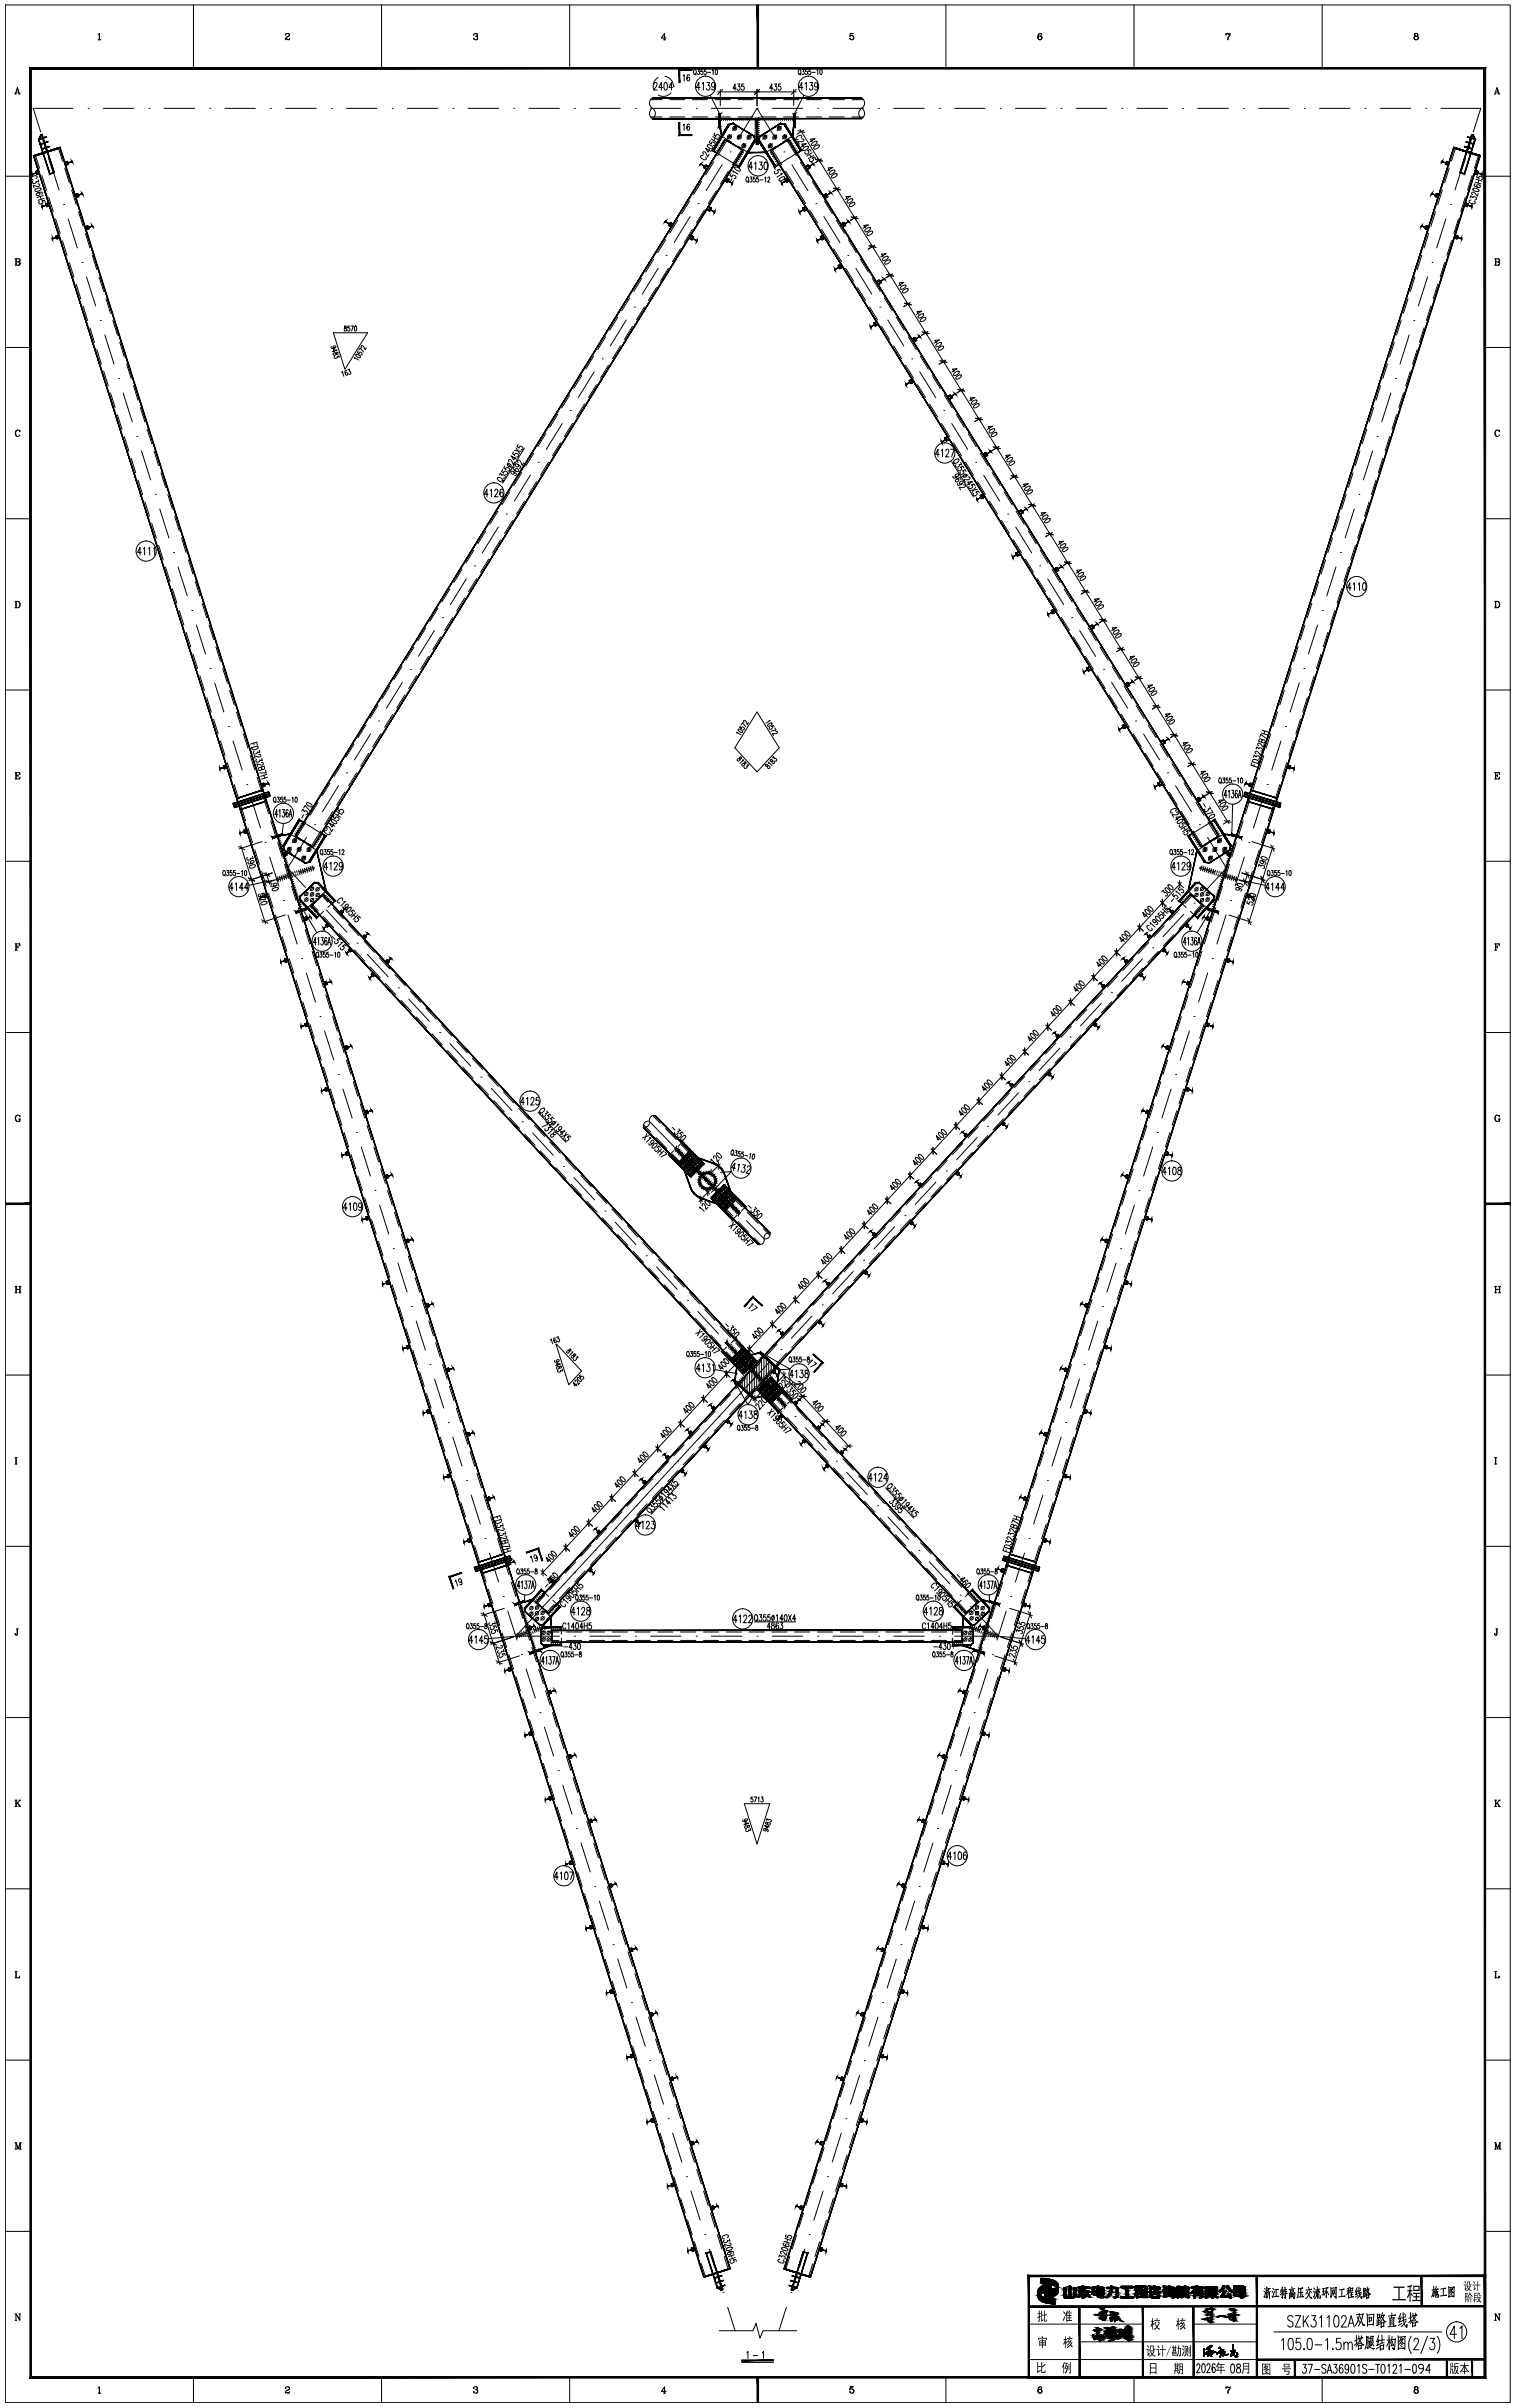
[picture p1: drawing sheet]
<svg xmlns="http://www.w3.org/2000/svg" width="598mm" height="950mm" viewBox="0 0 598 950" stroke-linecap="round" stroke-linejoin="round" font-family="sans-serif">
<!-- layer: 4 -->
<g fill="none" stroke="#000" stroke-width=".39">
<path d="M17.9 57.8h.1M28.8 42.7h-15.7l3 9.4M34.8 42.7h.1M40.8 42.7h12M58.8 42.7h.1M64.8 42.7h12M82.8 42.7h.1M88.8 42.7h12M106.8 42.7h.1M112.8 42.7h12M130.8 42.7h.1M136.8 42.7h12"/>
<path d="M154.8 42.7h.1M160.8 42.7h12M178.8 42.7h.1M184.8 42.7h12M202.8 42.7h.1M208.8 42.7h12M226.8 42.7h.1M232.8 42.7h12M250.8 42.7h.1M256.8 42.7h12M274.8 42.7h.1M280.8 42.7h12"/>
<path d="M288.2 59.9h.1M298.8 42.7h.1M298.8 42.7l7.5 12.1M298.8 42.7l-7.5 12.1M304.8 42.7h12M309.4 59.9h.1M322.8 42.7h.1M328.8 42.7h12M346.8 42.7h.1M352.8 42.7h12M370.8 42.7h.1M376.8 42.7h12"/>
<path d="M394.8 42.7h.1M400.8 42.7h12M418.8 42.7h.1M424.8 42.7h12M442.8 42.7h.1M448.8 42.7h12M466.8 42.7h.1M472.8 42.7h12M490.8 42.7h.1M496.8 42.7h12M514.8 42.7h.1M520.8 42.7h12"/>
<path d="M538.8 42.7h.1M544.8 42.7h12M562.8 42.7h.1M568.8 42.7h15.7l-3 9.4M579.7 57.8h.1M19.7 63.5l3.6 11.4M285 65l-6.3 10.2M312.6 65l6.3 10.2M577.9 63.5l-3.6 11.4M25.1 80.7h.1M26.9 86.4l3.6 11.4M272.4 85.4l-6.3 10.3"/>
<path d="M275.5 80.3h.1M322 80.3h.1M325.2 85.4l6.3 10.3M570.7 86.4l-3.7 11.4M572.5 80.7h.1M32.3 103.6h.1M34.1 109.3l3.7 11.4M259.8 105.9l-6.3 10.2M262.9 100.8h.1M334.6 100.8h.1M337.8 105.9l6.3 10.2M563.4 109.3l-3.6 11.4"/>
<path d="M565.2 103.6h.1M39.6 126.4h.1M41.4 132.2l3.6 11.4M247.2 126.3l-6.3 10.2M250.3 121.2h.1M347.3 121.2h.1M350.4 126.3l6.3 10.2M556.2 132.2l-3.6 11.4M558 126.4h.1M46.8 149.3h.1M48.6 155l3.6 11.5M234.5 146.7l-6.3 10.2"/>
<path d="M237.7 141.6h.1M359.9 141.6h.1M363 146.7l6.3 10.2M549 155l-3.6 11.5M550.8 149.3h.1M54 172.2h.1M55.8 177.9l3.7 11.5M221.9 167.1l-6.3 10.2M225.1 162h.1M372.5 162h.1M375.6 167.1l6.4 10.2M541.7 177.9l-3.6 11.5"/>
<path d="M543.5 172.2h.1M61.3 195.1h.1M209.3 187.5l-6.3 10.2M212.4 182.4h.1M385.1 182.4h.1M388.3 187.5l6.3 10.2M536.3 195.1h.1M63.1 200.8l3.6 11.4M68.5 218h.1M196.7 207.9l-6.3 10.3M199.8 202.8h.1M397.7 202.8h.1"/>
<path d="M400.9 207.9l6.3 10.3M529.1 218h.1M534.5 200.8l-3.6 11.4M70.3 223.7l3.6 11.4M184.1 228.4l-6.3 10.2M187.2 223.3h.1M410.4 223.3h.1M413.5 228.4l6.3 10.2M527.3 223.7l-3.6 11.4M75.7 240.9h.1M77.5 246.6l3.6 11.4M171.4 248.8l-6.3 10.2"/>
<path d="M174.6 243.7h.1M423 243.7h.1M426.1 248.8l6.3 10.2M520 246.6l-3.6 11.4M521.9 240.9h.1M83 263.7h.1M84.8 269.5l3.6 11.4M158.8 269.2l-6.3 10.2M162 264.1h.1M435.6 264.1h.1M438.7 269.2l6.4 10.2M512.8 269.5l-3.6 11.4"/>
<path d="M514.6 263.7h.1M90.2 286.6h.1M92 292.3l3.6 11.5M146.2 289.6l-6.3 10.2M149.4 284.5h.1M448.2 284.5h.1M451.4 289.6l6.3 10.2M505.6 292.3l-3.6 11.5M507.4 286.6h.1M97.4 309.5h.1M99.2 315.2l3.6 11.5M133.6 310l-6.3 10.2"/>
<path d="M136.8 304.9h.1M460.8 304.9h.1M464 310l6.3 10.2M498.3 315.2l-3.6 11.5M500.2 309.5h.1M104.6 332.4h.1M106.4 338.1l3.7 11.5M121 330.4l-7.5 12.1 7.1 7.6M124.1 325.3h.1M473.4 325.3h.1M476.6 330.4l7.5 12.1-8.7 9.4M491.1 338.1l-3.6 11.5"/>
<path d="M492.9 332.4h.1M111.9 355.3h.1M124.6 354.5h.1M128.7 358.9l8.2 8.8M471.3 356.3h.1M485.7 355.3h.1M113.7 361l3.6 11.4M119.1 378.2h.1M140.9 372.1h.1M145 376.5l8.2 8.8M450.9 378.3l-8.1 8.8M455 373.9h.1"/>
<path d="M467.2 360.7l-8.1 8.8M478.5 378.2h.1M483.9 361l-3.6 11.4M120.9 383.9l3.6 11.4M157.2 389.7h.1M161.3 394.2l8.2 8.8M434.6 395.9l-8.1 8.8M438.7 391.5h.1M476.7 383.9l-3.6 11.4M126.3 401.1h.1M128.1 406.8l3.6 11.4M173.5 407.4h.1"/>
<path d="M177.6 411.8l8.2 8.8M418.3 413.5l-8.2 8.8M422.4 409.1h.1M469.4 406.8l-3.6 11.4M471.3 401.1h.1M133.6 423.9h.1M135.4 429.6l3.6 11.5M189.8 425h.1M193.9 429.4l8.2 8.8M402 431.2l-8.2 8.8M406.1 426.7h.1M462.2 429.6l-3.6 11.5"/>
<path d="M464 423.9h.1M140.8 446.8h.1M142.6 452.5l3.6 11.5M206.1 442.6h.1M210.2 447l8.2 8.8M256.3 442.4l11.4 11.6M271.9 458.3h.1M385.7 448.8l-8.2 8.8M389.8 444.4h.1M455 452.5l-3.6 11.5M456.8 446.8h.1M148 469.7h.1"/>
<path d="M149.8 475.4l3.6 11.5M222.4 460.2h.1M226.5 464.6l8.2 8.8M238.8 477.8h.1M276.1 462.6l11.3 11.6M290.4 477.3h.1M357.2 479.6h.1M369.4 466.4l-8.1 8.8M373.5 462h.1M447.7 475.4l-3.6 11.5M449.6 469.7h.1M155.2 492.6h.1"/>
<path d="M157.1 498.3l3.6 11.4M242.8 482.2l8.2 8.8M255.1 495.4h.1M259.1 499.8l8.2 8.8M294.6 481.6l7 7.1M340.9 497.2h.1M353.1 484l-8.1 8.8M440.5 498.3l-3.6 11.4M442.3 492.6h.1M162.5 515.5h.1M271.4 513h.1M275.4 517.4l8.2 8.9"/>
<path d="M320.5 519.2l-8.2 8.8M324.6 514.8h.1M336.8 501.6l-8.2 8.8M435.1 515.5h.1M164.3 521.2l3.6 11.4M169.7 538.4h.1M287.7 530.7h.1M291.7 535.1l7.1 7.6-11 11.8M304.2 536.8l-8.2 8.8M308.3 532.4h.1M427.9 538.4h.1M433.3 521.2l-3.6 11.4"/>
<path d="M171.5 544.1l3.6 11.4M283.8 558.9h.1M287.9 554.4l-40.8 44.1M292 550h.1M298.8 542.7l10.9 11.8M313.8 558.9h.1M426.1 544.1l-3.7 11.4M176.9 561.2h.1M178.7 567l3.7 11.4M267.5 576.5h.1M275.7 567.7h.1M317.9 563.3l8.1 8.8"/>
<path d="M330.1 576.5h.1M418.8 567l-3.6 11.4M420.6 561.2h.1M184.2 584.1h.1M186 589.8l3.6 11.5M247.1 598.5l-8.1 8.8M251.2 594.1h.1M259.4 585.3h.1M334.2 580.9l8.1 8.8M346.4 594.1h.1M350.5 598.5l8.1 8.8M411.6 589.8l-3.6 11.5"/>
<path d="M413.4 584.1h.1M191.4 607h.1M193.2 612.7l3.6 11.5M234.9 611.7h.1M239 607.3l-25 27M243.1 602.9h.1M362.7 611.7h.1M366.8 616.1l8.1 8.8M404.4 612.7l-3.7 11.5M406.2 607h.1M198.6 629.9h.1M200.4 635.6l3.6 11.5"/>
<path d="M214.5 633.7l-10.9 11.8h17.2M218.6 629.3h.1M226.8 620.5h.1M379 629.3h.1M383.1 633.7l10.9 11.8h-17.2M397.2 635.6l-3.7 11.5M398.9 629.9h.1M205.8 652.8h.1M207.7 658.5l3.6 11.5M226.8 645.5h.1M232.8 645.5h12M250.8 645.5h.1"/>
<path d="M256.8 645.5h12M274.8 645.5h.1M280.8 645.5h12M298.8 645.5h.1M304.8 645.5h12M322.8 645.5h.1M328.8 645.5h12M346.8 645.5h.1M352.8 645.5h12M370.8 645.5h.1M389.9 658.5l-3.6 11.5M391.7 652.8h.1"/>
<path d="M213.1 675.7h.1M384.5 675.7h.1M214.9 681.4l3.6 11.4M220.3 698.5h.1M377.3 698.5h.1M382.7 681.4l-3.6 11.4M222.1 704.3l3.6 11.4M375.5 704.3l-3.7 11.4M227.5 721.4h.1M229.3 727.1l3.7 11.5M368.2 727.1l-3.6 11.5M370 721.4h.1"/>
<path d="M234.8 744.3h.1M236.6 750l3.6 11.5M361 750l-3.6 11.5M362.8 744.3h.1M242 767.2h.1M243.8 772.9l3.6 11.5M353.8 772.9l-3.7 11.5M355.6 767.2h.1M249.2 790.1h.1M251 795.8l3.7 11.4M346.5 795.8l-3.6 11.4M348.3 790.1h.1"/>
<path d="M256.5 813h.1M258.3 818.7l3.6 11.4M339.3 818.7l-3.6 11.4M341.1 813h.1M263.7 835.9h.1M333.9 835.9h.1M265.5 841.6l3.6 11.4M270.9 858.7h.1M326.6 858.7h.1M332.1 841.6l-3.6 11.4M272.7 864.5l3.7 11.4M324.8 864.5l-3.6 11.4"/>
<path d="M278.2 881.6h.1M280 887.4l3.6 11.4M317.6 887.4l-3.6 11.4M319.4 881.6h.1M285.4 904.5h.1M287.2 910.2l2.9 9.4M310.4 910.2l-3 9.4M312.2 904.5h.1"/>
</g>
<!-- layer: 0 -->
<g fill="none" stroke="#000" stroke-width=".39">
<path d="M2.1 2h594v945.9h-594zM38.7 13.7l.6-.5v2.5M38.7 15.7h1.1M39.2 13.3v2.4M76.3 2v25M112.8 13.7l-.2 .1a.84 .84 0 0 1 .9-.6 .84 .84 0 0 1 .8 .7l-1.5 1.1-.2 .7M113.7 13.2l.5 .7-1 .7M114.3 15.3l-.3 .3-1.4-.1M114.3 15.1l-.2 .6-1.1-.4M150.6 2v25M187 13.7l-.1 .1a.78 .78 0 0 1 .8-.6 .78 .78 0 0 1 .7 .7l-.8 .4M188 13.2l.3 .4-.3 .7 .6 .6a.84 .84 0 0 1-.8 .8 .84 .84 0 0 1-.9-.6l.1 .1"/>
<path d="M188.3 14.5l.1 .7-.4 .5M224.9 2v25M261.9 15.7h.8M262.2 13.4v2.3M262.9 15h-1.9l1.3-1.8v2.5M335.6 13.3l1.2-.1h-1.2l-.2 1.2a.89 .89 0 0 1 1.4-.4 .89 .89 0 0 1 0 1.4 .89 .89 0 0 1-1.4-.3l.1 .1M336.3 14l.6 .7-.1 .6-.5 .4M373.3 2v25M410.5 13.2a1.49 1.49 0 0 0-.1 2.5M410.6 14.1l.6 .8-.6 .8M411.1 13.6v.2l.1-.2-.4-.4a1.27 1.27 0 0 0-1.2 1.1 1.27 1.27 0 0 0 1 1.4 .78 .78 0 0 0 .7-.8 .78 .78 0 0 0-.8-.8 .78 .78 0 0 0-.8 .8M447.6 2v25"/>
<path d="M483.9 13.7l.3-.5 .9 .4 .4-.4-.1 .7-.6 .8-.1 1M483.9 13.2v.7M484 13.4l1.1 .2M485.4 13.9a1.78 1.78 0 0 0-.8 1.8M521.8 2v25M558.7 13.2l-.5 .4 .2 .5 .8 .2 .5-.4-.1-.6-.9-.1-.3 .4 .3 .7M559.2 13.2l.4 .4-.4 .7 .6 .4a.83 .83 0 0 1-.9 1 .83 .83 0 0 1-.7-1.2l.5-.2-.5 .4v.5l.5 .5M559.2 14.3l.5 .4-.1 .8-.4 .2M5.8 37h.7M6 37l.9-2.4 .8 2.4M6.3 36.3h1M6.9 34.9l.7 2.1"/>
<path d="M7.2 37h.7M257.5 38.6a2.38 2.38 0 0 0 0 4.1M269.6 29.9l.4-.4v2.5M272.1 29.8l-.3-.3a1.53 1.53 0 0 0-.1 2.5 .73 .73 0 0 0 .5-.9 .73 .73 0 0 0-.8-.5l-.3 .5M274 27.5l.1-.1a1.07 1.07 0 0 1 .7 1 1.07 1.07 0 0 1-.7 1 1.44 1.44 0 0 1-.1-1.9zM274.3 29l.4 .6M275.3 27.4h.8l-.4 .8a.56 .56 0 0 1 .5 .8 .56 .56 0 0 1-1 0M276.3 34.5h-1.5l1-2v3M277.1 33.1l.5-.6v3M277.3 27.4h-.6v.8a.59 .59 0 0 1 .8 .5 .59 .59 0 0 1-.9 .5l-.1-.2M278.7 27.4h-.7v.8a.59 .59 0 0 1 .8 .5 .59 .59 0 0 1-.9 .5v-.2M279 32.5h1.1l-.6 1.2a.84 .84 0 0 1 .8 1.2 .84 .84 0 0 1-1.5 .1"/>
<path d="M279.3 28.5h1.2M280.3 37.6l3.8 7.4M281.1 27.8l.4-.4v2M282.1 33.5l-.3 .8a.81 .81 0 0 1-1-.8 .81 .81 0 0 1 1-.8l.3 .8a1.44 1.44 0 0 1-.8 2l-.4-.4M282.5 27.5l.2-.1a1.18 1.18 0 0 1 0 2l-.4-.9zM283.3 36.2h31M284.3 35.2v6.5M285.3 35.2l-2 2.1M290.5 34.8h-1.2l.8-1.7v2.5M291.1 33.1h.9l-.5 1a.69 .69 0 0 1 .7 1 .69 .69 0 0 1-1.2 0M293.6 33.1h-.8l-.1 1.1a.71 .71 0 0 1 1.1 .6 .71 .71 0 0 1-1.1 .6l-.1-.3M298.8 35.2v6.5"/>
<path d="M299.8 35.2l-2 2.1M305 34.8h-1.2l.8-1.7v2.5M305.6 33.1h.9l-.5 1a.69 .69 0 0 1 .7 1 .69 .69 0 0 1-1.2 0M308.1 33.1h-.8l-.1 1.1a.71 .71 0 0 1 1.1 .6 .71 .71 0 0 1-1.1 .6l-.1-.3M313.3 35.2v6.5M314.3 35.2l-2 2.1M315.3 27.5l.1-.1a1.07 1.07 0 0 1 .7 1 1.07 1.07 0 0 1-.7 1 1.51 1.51 0 0 1-.1-1.9zM315.6 29l.4 .6M316.6 27.4h.8l-.4 .8a.56 .56 0 0 1 .5 .8 .56 .56 0 0 1-1 0M316.9 34.5h-1.5l1.1-2v3M317.3 37.6l-3.8 7.4M317.8 33.1l.5-.6v3"/>
<path d="M318.6 27.4h-.6v.8a.59 .59 0 0 1 .8 .5 .59 .59 0 0 1-.9 .5l-.1-.2M319.7 32.5h1.1l-.7 1.2a.84 .84 0 0 1 .8 1.2 .84 .84 0 0 1-1.5 .1M320 27.4h-.7v.8a.59 .59 0 0 1 .8 .5 .59 .59 0 0 1-.9 .5v-.2M320.6 28.5h1.2M322.4 27.8l.4-.4v2M322.7 33.5l-.2 .8a.81 .81 0 0 1-1-.8 .81 .81 0 0 1 1-.8l.2 .8a1.44 1.44 0 0 1-.8 2l-.3-.4M323.8 27.5l.2-.1a1.21 1.21 0 0 1 0 2l-.4-.9zM340.1 38.6a2.38 2.38 0 0 1 0 4.1M589.8 37h.7M590 37l.8-2.4 .9 2.4M590.3 36.3h1M590.8 34.9l.8 2.1"/>
<path d="M591.2 37h.7M18.7 59.8l-.3 .2M257.1 43l.4-.3a2.38 2.38 0 0 1 0 4.1 2.38 2.38 0 0 1-.4-3.8zM269.6 49.4l.4-.5v2.5M272.1 49.3l-.3-.4a1.53 1.53 0 0 0-.1 2.5 .74 .74 0 0 0 .5-.9 .74 .74 0 0 0-.8-.5l-.3 .6M279.3 57.2l.6-.1 .9 .4 .6 1a1.47 1.47 0 0 1-2.1-1.3zM280.1 59l-.6 1.1-1-1.6 2.1 1.3M280.3 55.5l-.4 .7 .8 .5a.73 .73 0 0 1 1.1-.5 .73 .73 0 0 1 0 1.3l-.3-.1M280.7 54.8l2.2 1.4M281.3 53.9l2.2 1.3M282.2 52.5l-.5 .7 .8 .5a.73 .73 0 0 1 1.2-.5 .73 .73 0 0 1-.1 1.3l-.2-.1M282.3 54.5l-.6 1"/>
<path d="M282.9 59.4l.6 .4M283.3 58.7l.6 .4M283.7 58l.6 .4M284.1 57.3l.6 .4M284.5 56.7l.7 .3M284.8 46.8v.7M285 56l.6 .4M285.4 55.3l.6 .4M285.6 46.8v.7M286.4 46.8v.7M287.2 46.8v.7M288 46.8v.7"/>
<path d="M288.8 46.8v.7M289.6 46.8v.7M290.4 46.8v.7M291.2 46.8v.7M292 46.8v.7M292.8 46.8v.7M292.9 60l.6 .3M293.6 46.8v.7M294.4 46.8v.7M295.2 46.8v.7M296 46.8v.7M296.8 46.8v.7"/>
<path d="M297.6 46.8v.7M297.9 48.9h.7M297.9 49.7h.7M297.9 50.5h.7M297.9 51.3h.7M297.9 52.1h.7M297.9 52.9h.7M297.9 53.7h.7M297.9 54.5h.7M297.9 55.3h.7M297.9 56.1h.7M297.9 48.1h.7"/>
<path d="M297.9 47.3h.7M298.4 46.8v.7M299 56.3h.7M299 55.5h.7M299 54.7h.7M299 53.9h.7M299 53.1h.7M299 52.3h.7M299 51.5h.7M299 50.7h.7M299 49.9h.7M299 49.1h.7"/>
<path d="M299 48.3h.7M299 47.5h.7M299.2 46.8v.7M300 46.8v.7M300.8 46.8v.7M301.6 46.8v.7M302.4 46.8v.7M303.2 46.8v.7M304 46.8v.7M304.6 60l-.6 .3M304.8 46.8v.7M305.6 46.8v.7"/>
<path d="M306.4 46.8v.7M307.2 46.8v.7M308 46.8v.7M308.8 46.8v.7M309.6 46.8v.7M310.4 46.8v.7M311.2 46.8v.7M312 46.8v.7M312.2 55.3l-.6 .4M312.6 56l-.6 .4M312.8 46.8v.7M313 56.7l-.6 .3"/>
<path d="M313.4 57.3l-.6 .4M313.9 58l-.6 .4M314.3 58.7l-.6 .4M314.7 59.4l-.6 .4M314.9 51.6l2.8 .6M315.8 51l8 13.1M316.2 54.4a.66 .66 0 0 0 0-1 .66 .66 0 0 0-1 .2l-1 1 .1 .5h.8M316.5 54.9l.3-.1a.55 .55 0 0 1 .5 .6 .55 .55 0 0 1-.6 .5l-1.9-.1 .6 1M317 58.5l1.3-.8 .7 .1a1.51 1.51 0 0 1-2.2 1.3zM317.1 57.9l-.7-1.1 1.9-.1-2.2 1.3M317.2 51.4l-2.6 1.5M320.1 59.7l-.4-.8-.8 .5a.73 .73 0 0 1-.1 1.3 .73 .73 0 0 1-1.1-.6l.2-.2"/>
<path d="M320.5 56.6l1.3-.8h.6a1.49 1.49 0 0 1-2.1 1.4zM320.5 56l-.6-1.1 1.8-.2-2.1 1.3M321.4 58l1.3-.8 .6 .1a1.51 1.51 0 0 1-2.1 1.3zM339.7 43l.4-.3a2.38 2.38 0 0 1 0 4.1 2.38 2.38 0 0 1-.4-3.8zM578.9 59.8l.3 .2M2.1 69.5h10M13.8 74.9l1.2-.7 1.2 .2a1.51 1.51 0 0 1-2.4 .7zM14.3 70.4a.66 .66 0 0 0 .3-.9 .66 .66 0 0 0-1-.2l-.6 .2a.67 .67 0 0 0-.8 .7 .67 .67 0 0 0 .8 .6M14.9 76.1h.7a.67 .67 0 0 1-.4 1 .67 .67 0 0 1-.9-.6l1.8-.7 .6 .3-.2 .5M15 72.6l.3-.1a.55 .55 0 0 1 .3 .8 .55 .55 0 0 1-.7 .3l-1.8-.5 .4 1.1M15 70.9l.3 .9-1-.2a.7 .7 0 0 1-.8 .9 .7 .7 0 0 1-.4-1.2M15.2 67.3l.4 1.2"/>
<path d="M15.6 79.4l-.3 .3a.73 .73 0 0 0 1 .8 .73 .73 0 0 0 .3-1.3l1-.2 .3 .8M15.9 77.5l.4 1.1M17 77.2l-2.4 .7M17.4 78.3l-2.4 .7M25.5 64.1l.4 1.1M29.5 76.8l.4 1.1M277.4 61.3a.66 .66 0 0 0-.9 .4 .66 .66 0 0 0 .6 .9l.5 .3a.66 .66 0 0 0 1 .1 .66 .66 0 0 0-.1-1M277.7 60.8l-.2-.2a.55 .55 0 0 1 .3-.8 .55 .55 0 0 1 .7 .4l.8 1.7 .6-1M279.7 65.8l-.7 1.2M286.7 70.1l-.7 1.2M288.5 68.5l-.4 .7 .8 .5a.73 .73 0 0 1 1.1-.5 .73 .73 0 0 1 0 1.3l-.3-.1M288.9 70.6l-.8 1.3"/>
<path d="M289.4 68l-.2-.6 2.1 1.3M290.1 66a1.58 1.58 0 0 1 2 1.4l-.6 .1-.9-.4-.6-.7zM290.4 64.1l.6 .3M290.8 63.4l.6 .3M291.3 62.7l.5 .4M291.7 62l.6 .4M292.1 61.3l.6 .4M292.5 60.6l.6 .4M294.7 69.9l.1-.1a1.06 1.06 0 0 1 .7 1 1.06 1.06 0 0 1-.7 1 1.44 1.44 0 0 1-.1-1.9zM295 71.4l.4 .6M296 69.8h.8l-.4 .8a.56 .56 0 0 1 .5 .8 .56 .56 0 0 1-1 0M297 65.9h-1.5l1-2v3"/>
<path d="M297.8 64.5l.5-.6v3M298 69.8h-.6l-.1 .9a.57 .57 0 0 1 .9 .5 .57 .57 0 0 1-.9 .4l-.1-.2M299.4 69.8h-.7l-.1 .9a.57 .57 0 0 1 .9 .5 .57 .57 0 0 1-.9 .4v-.2M299.7 63.9h1.1l-.6 1.2a.84 .84 0 0 1 .8 1.2 .84 .84 0 0 1-1.5 0M300 71h1.2M301.8 64.1l.5-.2a2.09 2.09 0 0 1 0 3h-.2a2.47 2.47 0 0 1-.3-2.8zM301.8 70.2l.4-.4v2M303 70.3l.1-.3a.44 .44 0 0 1 .6 0 .44 .44 0 0 1 .1 .6l-.8 1.2h.9M305.1 60.6l-.6 .4M305.2 65.6l.8 1.2M305.5 61.3l-.6 .4M305.9 62l-.6 .4"/>
<path d="M306.3 62.7l-.6 .4M306.7 63.4l-.6 .3M307.1 64.1l-.5 .3M307.6 70.6l1.3-.8h.7a1.51 1.51 0 0 1-2.2 1.4zM308.1 67.4l-.5-.7-.9 .5a.71 .71 0 0 1 .1 1.3 .71 .71 0 0 1-1.1-.7l.1-.1M308.2 68.5l.6 .1-2.1 1.3M310.9 70.1l.7 1.2M317.9 65.8l.7 1.2M319.5 60.9l.6 1M320.5 60.3l-2.1 1.3M321.1 61.3l-2.1 1.3M321.9 62.9l2.8 .7"/>
<path d="M321.9 62.6l-.4-.7-.8 .5a.73 .73 0 0 1-.1 1.2 .73 .73 0 0 1-1-.6l.1-.2M322.8 62.4l8 13M324.2 62.7l-2.6 1.6M324.9 77.2l.7 1.1M327.5 67.9l1.3-.8 .6 .1a1.49 1.49 0 0 1-2.1 1.3zM327.5 67.3l-.6-1.1 1.8-.1-2.1 1.3M328.4 69.3l1.3-.8 .7 .3a1.59 1.59 0 0 1-2.2 1.1zM329 74.3l2.7 .6M329.8 73.7l36.1 58.5M331.2 74l-2.6 1.6M334.5 79.3l1.3-.9 .6 .1a1.49 1.49 0 0 1-2.1 1.3zM334.5 78.6l-.6-1 1.8-.2-2.1 1.3"/>
<path d="M568 76.8l-.4 1.1M572 64.1l-.3 1.1M580.2 78.1l.3-.9 .8 .8a.69 .69 0 0 1 1.1-.3 .69 .69 0 0 1-.3 1.2M580.6 78.9a.66 .66 0 0 0-.8 .7 .66 .66 0 0 0 .8 .6l1.4 .2 .3-.5-.4-.6M581.6 74.3l1.3 .1 .9 .8a1.5 1.5 0 0 1-2.4-.7zM582.2 71.8l2.4 .8M582.4 72.6l-.5 .2a1.56 1.56 0 0 0 2.4 .8 .73 .73 0 0 0-.7-.7 .73 .73 0 0 0-.8 .6l.5 .4M582.4 67.3l-.4 1.2M582.6 70.7l2.4 .8M583.1 69.2l-.3 .8 1 .4a.71 .71 0 0 1 .9-.9 .71 .71 0 0 1 .2 1.3h-.2M583.4 76.3l-.3 1.1-1.2-1.4a.55 .55 0 0 0-.9-.1 .55 .55 0 0 0 .3 .9M583.7 71.1l-.3 1.1"/>
<path d="M586.1 69.5h10M19.2 80l.4 1.2M23.2 92.8l.4 1.1M33.6 89.5l.3 1.1M265.7 88.5l-.7 1.1M272.6 92.8l-.7 1.1M279.7 81.5l-.7 1.1M317.9 81.5l.7 1.1M324.9 92.8l.7 1.1M331.9 88.5l.7 1.1M335.4 80.7l1.3-.9 .6 .2a1.47 1.47 0 0 1-2.1 1.3zM336 85.6l2.7 .6"/>
<path d="M338.2 85.4l-2.6 1.6M341.5 90.6l1.3-.8 .7 .1a1.51 1.51 0 0 1-2.2 1.3zM341.5 90l-.6-1.1 1.9-.2-2.2 1.4M342.4 92l1.3-.8 .7 .2a1.61 1.61 0 0 1-2.2 1.2zM343 97l2.7 .6M345.2 96.7l-2.6 1.6M564 89.5l-.4 1.1M574.3 92.8l-.3 1.1M578.3 80l-.3 1.2M5.9 102.1l1.9 .2v.8l-.5 .2M5.9 104.6l1.8-.1 .2-.7-.6-.5 .5 .5-.5 .8M6.3 102.1v2.5"/>
<path d="M6.4 102.1v2.5M7.3 102.1l.5 .5-.1 .5-1.3 .2M331.9 104.1l.7 1.2M345.9 111.2l.7 1.1M348.5 101.9l1.3-.8 .7 .3a1.61 1.61 0 0 1-2.2 1.1zM348.6 101.3l-.7-1 1.9-.2-2.2 1.3M349.4 103.3l1.3-.8 .7 .3a1.62 1.62 0 0 1-2.2 1.2zM350 108.3l2.7 .6M352.2 108.1l-2.5 1.6M355.5 113.3l1.3-.8 .7 .1a1.49 1.49 0 0 1-2.2 1.3zM355.6 112.7l-.7-1.1 1.9-.2-2.2 1.3M356.4 114.7l1.3-.8 .7 .1a1.51 1.51 0 0 1-2.2 1.3z"/>
<path d="M357 119.6l2.7 .7M359.2 119.4l-2.5 1.6M589.9 102.1l1.8 .1 .2 .6-.6 .5M589.9 104.6l1.8-.1 .2-.7-.6-.5 .5 .5-.1 .6-.4 .2M590.3 102.1v2.5M590.4 102.1v2.5M591.3 102.1l.5 .5-.1 .5-1.3 .2M2.1 137.1h10M346 126.8l.6 1.2M359.9 133.9l.7 1.1M362.5 124.6l1.4-.8 .6 .1a1.49 1.49 0 0 1-2.1 1.3zM362.6 124l-.7-1.1 1.9-.1-2.1 1.3"/>
<path d="M363.4 126l1.3-.8 .7 .1a1.51 1.51 0 0 1-2.2 1.3zM364 131l2.7 .6M364.8 130.4l8.1 13.1M366.2 130.8l-2.5 1.5M369.5 136l1.4-.9 .6 .1a1.47 1.47 0 0 1-2.1 1.4zM369.6 135.3l-.7-1 1.9-.2-2.1 1.3M370.4 137.4l1.3-.8 .7 .1a1.49 1.49 0 0 1-2.2 1.3zM586.1 137.1h10M360 149.5l.7 1.2M371 142.3l2.8 .7M371.9 141.8l36 58.4M373.2 142.1l-2.5 1.6"/>
<path d="M373.9 156.6l.7 1.1M376.6 147.3l1.3-.8 .6 .1a1.49 1.49 0 0 1-2.1 1.3zM376.6 146.7l-.7-1.1 1.9-.1-2.1 1.3M377.4 148.7l1.4-.8 .7 .3a1.61 1.61 0 0 1-2.2 1.1zM378 153.7l2.8 .6M380.2 153.4l-2.5 1.6M383.6 158.7l1.3-.9 .6 .1a1.51 1.51 0 0 1-2.1 1.3zM383.6 158l-.7-1 1.9-.2-2.1 1.3M6.9 169.7a1.43 1.43 0 0 0 0 2.5M7.7 170l.1 .4v-.7l-.1 .3-.2-.2a1.17 1.17 0 0 0-1.5 1.1 1.17 1.17 0 0 0 1.5 1.2l.3-.5M202.7 178.3l-.4 .7 .8 .6a.71 .71 0 0 1 1.1-.6 .71 .71 0 0 1 0 1.3l-.3-.1M203.1 177.7l2.7 .4"/>
<path d="M203.7 176.7l1.5 2.4M204.5 175.5l-.5 .7 .9 .6a.71 .71 0 0 1 1.1-.6 .71 .71 0 0 1-.1 1.2h-.2M207 176.8l-8.6 13.8M370.7 179.2h-1.5l1-2v3M371.5 177.8l.5-.6v3M373.3 178l.1-.5a.66 .66 0 0 1 1-.1 .66 .66 0 0 1 0 1l-1.2 1.8h1.4M374 172.2l.7 1.1M375.2 177.2h1.4l-1 3M384.4 160.1l1.4-.9 .7 .3a1.61 1.61 0 0 1-2.2 1.2zM385 165l2.8 .6M387.2 164.8l-2.5 1.6M388 179.2l.7 1.2"/>
<path d="M390.6 170l1.3-.8 .6 .1a1.51 1.51 0 0 1-2.1 1.3zM390.6 169.4l-.6-1.1 1.8-.2-2.1 1.3M391.5 171.4l1.3-.8 .7 .2a1.61 1.61 0 0 1-2.2 1.2zM392 176.3l2.8 .7M394.3 176.1l-3.2 2M590.8 169.7a1.43 1.43 0 0 0 0 2.5M591.7 170l.1 .4v-.7l-.1 .3-.3-.2a1.17 1.17 0 0 0-1.4 1.1 1.17 1.17 0 0 0 1.4 1.2l.4-.5M192.7 195h-1.5l1-2v3M193.5 193.6l.5-.6v3M195.3 193.7l.1-.4a.65 .65 0 0 1 1-.1 .65 .65 0 0 1 0 .9l-1.2 1.9h1.4M196.4 188.4a1.49 1.49 0 0 1 2 1.6 1.47 1.47 0 0 1-2-1.6zM197.1 187.4l.4-.7 .6 .9a.72 .72 0 0 1 1.1 0 .72 .72 0 0 1-.3 1.1l-.2-.1"/>
<path d="M198.4 185.3l-.5 .7 .9 .7a.71 .71 0 0 1 1.1-.6 .71 .71 0 0 1-.1 1.2l-.2-.1M198.5 193.4l-.6-.4a1.91 1.91 0 0 0 .1 3 .88 .88 0 0 0 .6-1 .88 .88 0 0 0-1-.7l-.3 .7M199 189.5l-.9 .1M199.2 183.9l-.4 .7 .8 .5a.73 .73 0 0 1 1.2-.5 .73 .73 0 0 1-.1 1.3l-.3-.1M200.2 182.6l1.6 1.9M200.4 183a.91 .91 0 0 1 1 .1 .91 .91 0 0 1 .2 1 .91 .91 0 0 1-1-.1 .91 .91 0 0 1-.2-1zM201 182.2l-.3-.2a.55 .55 0 0 1 .4-.7 .55 .55 0 0 1 .7 .3l.8 1.7 .6-1M202.6 186l.4 .6a.68 .68 0 0 1-1 .3 .68 .68 0 0 1-.1-1l1.7 .8 .2 .6-.6 .3M203.1 184.4l-.5 .1a1.53 1.53 0 0 0 2.1 1.4 .74 .74 0 0 0-.5-.9 .74 .74 0 0 0-.9 .4l.4 .5M203.4 180.4l-.7 1-1-1.5 2.2 1.3M204.4 183.2l.4 .5a.68 .68 0 0 1-1 .4 .68 .68 0 0 1-.2-1.1l.8 .2a1.21 1.21 0 0 1 1 1.4l-.4 .1M204.5 182.5l-.2-.2a.55 .55 0 0 1 .3-.8 .55 .55 0 0 1 .7 .4l.8 1.7 .6-1"/>
<path d="M375.7 182.2l8.5 13.9M376.3 187.9l-.2 .5a1.54 1.54 0 0 0 2.2-1.3 .74 .74 0 0 0-1 .1 .74 .74 0 0 0 0 1l.6-.1M376.7 182.4l-.3 .8M376.8 181.6l.5-.4a.71 .71 0 0 1 1.1 .1 .71 .71 0 0 1-.4 1.1l-.9 .4a.66 .66 0 0 1-.9-.4 .66 .66 0 0 1 .6-.8zM377.5 189.1l.7-.1a.68 .68 0 0 1-.1 1 .68 .68 0 0 1-1-.3l1.5-1.2 .6 .1v.6M378 190.7l-.1 .5a1.54 1.54 0 0 0 2.1-1.2 .74 .74 0 0 0-.9 0 .74 .74 0 0 0-.1 1l.6-.1M379.1 182.4l.5 .8-1.1 .1a.7 .7 0 0 1-.5 1.1 .7 .7 0 0 1-.7-1M380.2 191.3l.4-.1a.55 .55 0 0 1 .4 .7 .55 .55 0 0 1-.6 .4h-1.9l.7 1M380.4 184.6l-.4-.7-.9 .4a.71 .71 0 0 1 0 1.3 .71 .71 0 0 1-1.1-.6l.2-.2M380.4 187.3l.9-.2a.72 .72 0 0 1-.2 1.1 .72 .72 0 0 1-1-.4zM381.3 186l-.4-.7-1 .5a.71 .71 0 0 1 .1 1.2 .71 .71 0 0 1-1.1-.6l.2-.2M382 188.3l.4-.1a.55 .55 0 0 1 .5 .6 .55 .55 0 0 1-.7 .5l-1.8-.1 .6 1"/>
<path d="M382.1 187.4l-2.5 .6M382.6 191.3l-.6-1.1 1.8-.2-2.1 1.4M384.8 191.6l-.5-.7-.9 .5a.71 .71 0 0 1 .1 1.2 .71 .71 0 0 1-1.1-.6l.1-.2M385.1 192.2l-1.5 2.3M385.7 193.2l-2.7 .3M386.5 194.4l-.4-.7-.8 .5a.73 .73 0 0 1-.1 1.3 .73 .73 0 0 1-1.1-.7l.2-.2M388 194.9l.7 1.1M397.6 181.3l1.3-.8 .6 .1a1.49 1.49 0 0 1-2.1 1.3zM397.6 180.7l-.6-1.1 1.8-.1-2.1 1.3M398.5 182.7l1.3-.8 .6 .1a1.49 1.49 0 0 1-2.1 1.4zM399 187.7l2.8 .6M401.3 187.5l-2.6 1.5"/>
<path d="M404.6 192.7l1.3-.8 .6 .1a1.49 1.49 0 0 1-2.1 1.3zM404.6 192.1l-.6-1.1 1.8-.2-2.1 1.3M405.5 194.1l1.3-.8 .6 .1a1.51 1.51 0 0 1-2.1 1.3zM406 199l2.8 .7M406.9 198.5l8.1 13M408.3 198.8l-2.6 1.6M2.1 204.7h10M55.8 217.9h-1.5l1-2v3M56.6 216.5l.5-.6v3M58.6 216.5l.5-.6v3M60.6 216.5l.5-.6v3M402 201.9l.7 1.2"/>
<path d="M402 217.6l.7 1.1M411.6 204l1.3-.8 .6 .1a1.47 1.47 0 0 1-2.1 1.3zM411.6 203.4l-.6-1.1 1.8-.1-2.1 1.3M412.5 205.4l1.3-.8 .6 .1a1.49 1.49 0 0 1-2.1 1.3zM413 210.4l2.8 .6M413.9 209.8l8.1 13.1M415.3 210.1l-2.6 1.6M418.6 215.4l1.3-.9 .7 .1a1.49 1.49 0 0 1-2.2 1.3zM418.7 214.7l-.7-1 1.8-.2-2.1 1.3M419.5 216.8l1.3-.9 .6 .2a1.49 1.49 0 0 1-2.1 1.3zM586.1 204.7h10M5.9 237.3h1.2a1.34 1.34 0 0 1 .9 1.2 1.34 1.34 0 0 1-.9 1.3h-1.2"/>
<path d="M6.3 237.3v2.5M6.4 237.3v2.5M7.1 237.3a1.41 1.41 0 0 1 0 2.5M416 224.6l.7 1.1M420.1 221.7l2.7 .6M420.9 221.2l29.1 47.1M422.3 221.5l-2.6 1.6M425.6 226.7l1.3-.8 .7 .1a1.51 1.51 0 0 1-2.2 1.3zM425.7 226.1l-.7-1.1 1.9-.2-2.2 1.4M426.5 228.1l1.3-.8 .7 .2a1.61 1.61 0 0 1-2.2 1.2zM427.1 233.1l2.7 .6M429.3 232.8l-2.5 1.6"/>
<path d="M432.6 238l1.3-.8 .7 .1a1.51 1.51 0 0 1-2.2 1.3zM432.7 237.4l-.7-1 1.9-.2-2.2 1.3M433.5 239.4l1.3-.8 .7 .3a1.61 1.61 0 0 1-2.2 1.2zM533.3 231.9h-1.5l1-2v3M534.1 230.5l.5-.6v3M536.1 230.5l.5-.6v3M538.1 230.1l.5-.2 .5 .6v1.9l-.5 .5-.5-.1-.2-.4-.1-1.2zM589.9 237.3h1.2a1.33 1.33 0 0 1 .9 1.2 1.33 1.33 0 0 1-.9 1.3h-1.2M590.3 237.3v2.5M590.4 237.3v2.5M591.1 237.3a1.41 1.41 0 0 1 0 2.5M416.1 240.2l.7 1.2"/>
<path d="M430 247.3l.7 1.1M434.1 244.4l2.7 .6M436.3 244.2l-2.5 1.6M439.6 249.4l1.3-.8 .8 .2a1.62 1.62 0 0 1-2.3 1.2zM439.7 248.8l-.7-1.1 1.9-.2-2.2 1.3M440.5 250.8l1.3-.8 .6 .1a1.49 1.49 0 0 1-2.1 1.3zM441.1 255.7l2.7 .7M443.3 255.5l-2.5 1.6M2.1 272.2h10M430.1 262.9l.7 1.2M444 270l.7 1.1M446.6 260.7l1.4-.8 .6 .1a1.49 1.49 0 0 1-2.1 1.3z"/>
<path d="M446.7 260.1l-.7-1.1 1.9-.1-2.1 1.3M447.5 262.1l1.3-.8 .7 .1a1.49 1.49 0 0 1-2.2 1.3zM448.1 267.1l2.7 .6M448.9 266.5l15.1 24.4M450.3 266.9l-2.5 1.5M453.7 272.1l1.3-.9 .6 .1a1.47 1.47 0 0 1-2.1 1.4zM453.7 271.4l-.7-1 1.9-.2-2.1 1.3M454.5 273.5l1.3-.8 .7 .1a1.49 1.49 0 0 1-2.2 1.3zM455.1 278.4l2.8 .7M457.3 278.2l-2.5 1.6M586.1 272.2h10M98.9 293.6l2.4-.8 .3 1"/>
<path d="M99.3 295l2.4-.8a1.36 1.36 0 0 1-.5 1.5 1.36 1.36 0 0 1-1.5 0zM100.1 293.2l.2 .6M102.2 297.7h.4a.56 .56 0 0 1 .3 .7 .56 .56 0 0 1-.8 .3l-1.8-.5 .4 1.1M102.3 296l.3 .9-1.1-.2a.7 .7 0 0 1-.8 .9 .7 .7 0 0 1-.4-1.2M103.3 299.2l.2 .8-1-.1a.7 .7 0 0 1-.8 .9 .7 .7 0 0 1-.4-1.2M444.1 285.6l.7 1.1M458 292.7l.7 1.1M460.7 283.4l1.3-.8 .6 .1a1.47 1.47 0 0 1-2.1 1.3zM460.7 282.8l-.6-1.1 1.8-.1-2.1 1.3M461.5 284.8l1.4-.8 .6 .1a1.49 1.49 0 0 1-2.2 1.3zM462.1 289.8l2.8 .6M463 289.2l8 13.1"/>
<path d="M464.4 289.5l-2.4 1.5M467.7 294.8l1.3-.9 .6 .1a1.51 1.51 0 0 1-2.1 1.3zM467.7 294.1l-.6-1 1.8-.2-2.1 1.3M468.5 296.2l1.4-.9 .7 .3a1.62 1.62 0 0 1-2.2 1.2zM494.6 299.7a1.71 1.71 0 0 1 2.2 1l-.2 .5-2.4-.7zM494.7 298.7l.3-.9 .8 .8a.7 .7 0 0 1 1.2-.3 .7 .7 0 0 1-.4 1.2M495.8 295.6l.2-.9 .8 .7a.69 .69 0 0 1 1.2-.2 .69 .69 0 0 1-.4 1.1M497.2 290.9l.4-1.2 2.1 1.6M497.8 289.2l2.3 .7M497.9 296.9l-.3 1.2-1.2-1.5a.56 .56 0 0 0-.9-.1 .56 .56 0 0 0 .3 .9M498.1 292.1l.6-.3 .5 .3-.1 1.1-2.4-.8 .5-.9 .9 .3-.2 1M498.1 288.1l2.4 .7"/>
<path d="M498.9 293.8l-.3 1.1-1.2-1.5a.55 .55 0 0 0-.9-.1 .55 .55 0 0 0 .3 .9M499.3 288.4l-.4 1.1M5.9 304.8h1.9v.7l-.1-.7M5.9 307.3h1.9v-.7l-.1 .7M6.3 304.8v2.5M6.4 304.8v2.5M6.4 306h.7M7.1 305.5v1M89.3 301.8l.4 1.2M103 309.4l.4 1.1M103.1 302.6l.4 .9 .9-.2-.2-1-2.3 .7 .5 1 .6-.1 .3-.6M103.2 300.9l.3-.1a.55 .55 0 0 1 .4 .8 .55 .55 0 0 1-.8 .2l-1.8-.4 .4 1.1"/>
<path d="M104.1 305.9l.4 1.1M104.8 303.9l.3 1.1-2.6-.1M105.3 305.5l-2.4 .8M105.6 306.6l-2.3 .8M108.1 314.6l.2-.1a1.07 1.07 0 0 1 .7 1 1.07 1.07 0 0 1-.7 1 1.48 1.48 0 0 1-.2-1.9zM108.5 316.1l.4 .6M109.5 314.5h.7l-.4 .8a.56 .56 0 0 1 .5 .8 .56 .56 0 0 1-1 0M110.2 320l.3-.6v3M111.5 314.5h-.7l-.1 .9a.57 .57 0 0 1 .9 .4 .57 .57 0 0 1-.9 .5v-.2M111.5 319.4h.8l-.4 1.1a1.05 1.05 0 0 1 .5 1 1.05 1.05 0 0 1-.7 .9l-.3-.6M112.8 314.5h-.7v.9a.57 .57 0 0 1 .9 .4 .57 .57 0 0 1-.9 .5l-.1-.2M113.4 315.7h1.2"/>
<path d="M113.7 319.8l-.4-.4a2.46 2.46 0 0 0 0 3 1.14 1.14 0 0 0 0-1.9l-.4 .9M115.3 314.9l.3-.4v2M116.6 314.6l.2-.1a1.19 1.19 0 0 1 0 2l-.4-.8zM119.8 318.8l.7-1 1.7 2M121.1 316.8a1.61 1.61 0 0 1 2 1.4 1.64 1.64 0 0 1-2-1.4zM133.7 318.8l-.5 .7 .9 .6a.71 .71 0 0 1 1.1-.6 .71 .71 0 0 1-.1 1.2h-.2M458.1 308.3l.7 1.1M469.1 301.1l2.8 .6M470 300.6l15.1 24.4M471.4 300.9l-2.6 1.6M472.1 315.3l.7 1.2M474.7 306.1l1.3-.8 .6 .1a1.51 1.51 0 0 1-2.1 1.3z"/>
<path d="M474.7 305.5l-.6-1.1 1.8-.2-2.1 1.3M475 317.1l.8 1.3M475.6 307.5l1.3-.8 .7 .2a1.61 1.61 0 0 1-2.2 1.2zM476.1 312.4l2.8 .7M477.4 318.3l.5 .8h-1.1a.7 .7 0 0 1-.5 1.1 .7 .7 0 0 1-.7-1M478.2 319.6l.6 .9-2.6 .6M478.4 312.2l-3.2 2M481.3 307l.1-.1a1.06 1.06 0 0 1 .7 1 1.06 1.06 0 0 1-.7 1 1.44 1.44 0 0 1-.1-1.9zM481.6 308.6l.4 .5M481.7 317.4l1.3-.8 .6 .1a1.51 1.51 0 0 1-2.1 1.3zM481.7 316.8l-.6-1 1.8-.2-2.1 1.3M482.6 318.8l1.3-.8 .6 .1a1.49 1.49 0 0 1-2.1 1.4z"/>
<path d="M482.6 306.9h.8l-.4 .8a.56 .56 0 0 1 .5 .8 .56 .56 0 0 1-1 .1M484.2 313.8h-1l.7-2v3M484.6 306.9h-.6l-.1 .9a.57 .57 0 0 1 .9 .5 .57 .57 0 0 1-.9 .4l-.1-.1M484.8 312.4l.4-.6v3M485.9 306.9h-.6l-.1 .9a.57 .57 0 0 1 .9 .5 .57 .57 0 0 1-.9 .4v-.1M486.2 311.8h.7l-.4 1.2a1.03 1.03 0 0 1 .5 .9 1.03 1.03 0 0 1-.6 .9l-.4-.6M486.5 317.3l-.3 11.8M486.6 308.1h1.2M488.4 312.2l-.5-.4a2.41 2.41 0 0 0 .1 3 1.16 1.16 0 0 0-.1-1.8l-.4 .8M488.4 307.3l.4-.4v2M488.7 314.8l.6-3 .6 3M488.9 313.8h.7"/>
<path d="M489.8 307l.1-.1a1.16 1.16 0 0 1 0 2l-.3-.8zM494.1 300.9l-.3 1 2.3 .7M494.5 309.4l-.3 1.1M495.1 301.6l-.2 .7M508.3 301.8l-.4 1.2M589.9 304.8h1.9v.7l-.1-.7M589.9 307.3h1.9v-.7l-.1 .7M590.3 304.8v2.5M590.4 306h.7M590.4 304.8v2.5M591.1 305.5v1M2.1 339.8h10"/>
<path d="M94.1 334l2.5 1.2M95.1 333.7l9.7 30.8M97.3 327.3l.4 1.1M99.7 337.9l.2 .9-1-.2a.7 .7 0 0 1-.8 .9 .7 .7 0 0 1-.4-1.2M103.5 332l-9.1 2.9M109.6 321.4h-1.1l.7-2v3M110.1 329.4l-.6 .2M110.4 330.2l-.7 .2M110.6 330.9l-.7 .3M110.8 331.7l-.6 .2M111.1 332.5l-.7 .2M111.3 333.3l-.6 .1"/>
<path d="M111.5 334l-.6 .2M111.7 336.7l.3 1.1M111.8 334.8l-.7 .2M111.9 324.9l-.5 4.2M112 335.5l-.6 .3M112.3 336.3l-.7 .2M112.5 337.1l-.6 .2M112.8 337.8l-.7 .2M113 338.6l-.7 .2M113.2 339.4l-.6 .2M114.1 322.4l.5-3 .6 3M114.3 321.4h.7"/>
<path d="M116.3 328.9l.6 .4M116.7 328.2l.6 .4M117.2 327.5l.6 .4M117.6 326.8l.6 .4M118 326.2l.6 .3M118.4 325.5l.6 .3M118.8 324.8l.6 .4M119.1 320l.4-.7 .6 .9a.7 .7 0 0 1 1.2 0 .7 .7 0 0 1-.6 1.1M119.9 321.4l-.8 1.3M123.8 333.5l.6 .4M124.3 332.9l.6 .3M124.7 332.2l.6 .3"/>
<path d="M125.1 331.5l.6 .4M125.5 330.8l.6 .4M126 330.1l.6 .4M126.4 329.4l.6 .4M126.6 335.3l.2-.1a1.08 1.08 0 0 1 .7 1 1.08 1.08 0 0 1-.7 1 1.48 1.48 0 0 1-.2-1.9zM127 336.8l.4 .6M128 335.2h.7l-.4 .7a.56 .56 0 0 1 .5 .9 .56 .56 0 0 1-1 0M128.9 327.6a.66 .66 0 0 0-.9 .4 .66 .66 0 0 0 .6 .8l.5 .3a.65 .65 0 0 0 1 .2 .65 .65 0 0 0-.1-1M129.2 327.1l-.2-.3a.54 .54 0 0 1 .3-.7 .54 .54 0 0 1 .7 .4l.8 1.7 .6-1M130 335.2h-.7v.7a.59 .59 0 0 1 .8 .6 .59 .59 0 0 1-.9 .5v-.2M130.8 323.4a1.64 1.64 0 0 1 2 1.5 1.61 1.61 0 0 1-2-1.5zM131.3 335.2h-.7v.7a.59 .59 0 0 1 .9 .6 .59 .59 0 0 1-.9 .5l-.1-.2"/>
<path d="M131.6 325.2l-.6 1.1-1-1.6 2.1 1.3M131.8 321.7l-.4 .8 .9 .6a.71 .71 0 0 1 1.1-.6 .71 .71 0 0 1-.1 1.2l-.2-.1M131.9 336.3h1.2M132.2 321.1l2.2 1.3M132.9 320.1l2.1 1.3M133.8 335.6l.3-.4v2M133.9 320.7l-.6 1M135 335.7v-.3a.44 .44 0 0 1 .7-.1 .44 .44 0 0 1 0 .6l-.8 1.3h.9M462 335.3l.1-.1a1.08 1.08 0 0 1 .7 1 1.08 1.08 0 0 1-.7 1 1.48 1.48 0 0 1-.1-1.9zM462.3 336.8l.4 .6M463.3 335.2h.8l-.4 .7a.56 .56 0 0 1 .5 .9 .56 .56 0 0 1-1 0M464 320a.67 .67 0 0 0 0-1 .67 .67 0 0 0-1 .1l-.5 .3a.66 .66 0 0 0-.6 .9 .66 .66 0 0 0 .9 .4"/>
<path d="M464.2 320.5l.4-.1a.55 .55 0 0 1 .5 .6 .55 .55 0 0 1-.7 .5l-1.8-.1 .6 1M464.8 324.1l1.3-.8 .7 .2a1.61 1.61 0 0 1-2.2 1.2zM464.8 323.5l-.6-1.1 1.8-.2-2.1 1.4M465.3 335.2h-.6v.7a.59 .59 0 0 1 .8 .6 .59 .59 0 0 1-.9 .5l-.1-.2M466.7 335.2h-.7v.7a.59 .59 0 0 1 .8 .6 .59 .59 0 0 1-.9 .5v-.2M467.3 336.3h1.2M467.3 326.5l.6 1M467.9 325.2l-.5-.7-.9 .5a.71 .71 0 0 1 0 1.2 .71 .71 0 0 1-1-.6l.1-.2M468.3 325.8l-2.2 1.4M468.9 326.8l-2.2 1.4M469.1 335.6l.4-.4v2M469.7 328.2l-.4-.7-.8 .5a.73 .73 0 0 1-.1 1.2 .73 .73 0 0 1-1.1-.6l.2-.2"/>
<path d="M470.3 335.7l.1-.3a.44 .44 0 0 1 .6-.1 .44 .44 0 0 1 .1 .6l-.8 1.3h.9M471.2 329.4l-.6 .4M471.6 330.1l-.6 .4M472 330.8l-.6 .4M472.5 331.5l-.6 .4M472.9 332.2l-.6 .3M473.3 332.9l-.6 .3M473.7 333.5l-.6 .4M477.4 322.1l1.3-.8 .7 .2a1.62 1.62 0 0 1-2.2 1.2zM478.7 324.8l-.6 .4M479.1 325.5l-.5 .3M479.6 326.2l-.6 .3"/>
<path d="M480 326.8l-.6 .4M480.4 327.5l-.6 .4M480.8 328.2l-.5 .4M481.3 328.9l-.6 .4M483.2 323.8l2.7 .6M484.3 339.4l.7 .2M484.6 338.6l.6 .2M484.8 337.8l.7 .2M485.1 337.1l.6 .2M485.3 336.3l.7 .2M485.4 323.6l-2.6 1.5M485.5 335.5l.7 .3"/>
<path d="M485.8 334.8l.6 .2M485.9 336.7l-.4 1.1M486 334l.7 .2M494.1 332l9.1 2.9M498 338l1.3 .1 .9 .8a1.49 1.49 0 0 1-2.4-.7zM498.2 339.6l.5 .4a.67 .67 0 0 1-.9 .7 .67 .67 0 0 1-.3-1l.7-.1 1.1 .5 .4 .5-.5 .4M500.2 327.3l-.3 1.1M501.6 333.3l1.3 2.6M502.5 333.7l-9.7 30.8M586.1 339.8h10M88.2 343.6l.1-.1a1.08 1.08 0 0 1 .7 1 1.08 1.08 0 0 1-.7 1 1.48 1.48 0 0 1-.1-1.9zM88.5 345.1l.4 .6"/>
<path d="M89.5 343.5h.8l-.4 .7a.56 .56 0 0 1 .4 .8 .56 .56 0 0 1-.9 .1M91.5 343.5h-.7v.7a.59 .59 0 0 1 .9 .6 .59 .59 0 0 1-.9 .5l-.1-.2M92 350.3h-1.5l1-2v3M92.8 348.9l.5-.6v3M92.9 343.5h-.7v.7a.59 .59 0 0 1 .8 .6 .59 .59 0 0 1-.9 .5v-.2M93.5 344.6h1.2M95.3 343.8l.4-.3v2M96 350.3h-1.5l1-2v3M96.6 343.6l.3-.1a1.21 1.21 0 0 1 0 2l-.4-.9zM98 346.4l2.5 1.2M98 350.3h-1.5l1-2v3M98.1 340l-.2 .5a1.54 1.54 0 0 0 2.4-.7 .73 .73 0 0 0-1-.2 .73 .73 0 0 0-.3 .9l.7 .1"/>
<path d="M98.4 341.8l1.8-.7 .6 .4a1.6 1.6 0 0 1-2.4 .6zM102.3 352.8l-.3 .3a.72 .72 0 0 0 1 .7 .72 .72 0 0 0 .2-1.2l1-.3 .3 .9M103 356.3l1.2-.6 1.1 .1a1.49 1.49 0 0 1-2.3 .8zM104 344.5l2.5 1.3M104.2 354h.3a.54 .54 0 0 1 .3 .7 .54 .54 0 0 1-.7 .3l-1.8-.5 .4 1.1M104.9 347.3l2.5 1.3M105 344.2l1.5 4.7M105.4 352.7l.3 1.1M107.1 349l-.2 .4a1.54 1.54 0 0 0 2.4-.7 .74 .74 0 0 0-1-.2 .74 .74 0 0 0-.3 1l.7 .1M107.4 344.4l-9.1 2.9M107.4 350.8l1.8-.7 .7 .4-.4 .5-1.5 .5-.5-.3zM108.3 347.3l-3.1 1"/>
<path d="M109.2 347l-10.9 2.3M109.4 345.9l.2 .7M109.8 347.1l.2 .7M110.2 345.7l.2 .7M110.6 346.8l.2 .7M111 345.5l.2 .6M111.3 346.6l.2 .7M111.7 345.2l.2 .7M112.1 346.4l.2 .6M112.5 345l.2 .6M112.9 346.1l.2 .7M113.2 344.7l.3 .7"/>
<path d="M113.5 340.1l-.7 .2M113.6 345.9l.2 .6M113.7 340.9l-.6 .2M114 341.6l-.7 .2M114 344.5l.2 .7M114.2 342.4l-.7 .2M114.4 345.6l.2 .7M114.4 343.2l-.6 .2M114.7 343.9l-.7 .2M114.8 344.3l.2 .6M114.9 344.7l-.6 .2M115.1 345.4l.3 .7"/>
<path d="M115.2 345.4l-.7 .3M115.4 346.2l-.7 .2M115.5 344l.3 .7M115.7 347l-.7 .2M115.9 347.7l-.7 .2M115.9 345.2l.2 .6M116.1 348.5l-.6 .2M116.3 343.8l.2 .6M116.4 349.3l-.7 .2M116.6 350l-.6 .2M116.7 344.9l.2 .7M116.9 350.8l-.7 .2"/>
<path d="M117.1 343.5l.2 .7M117.1 351.5l-.7 .3M117.3 352.3l-.6 .2M117.5 344.7l.2 .6M117.6 353.1l-.7 .2M117.8 353.9l-.6 .2M117.8 343.3l.2 .6M118.1 354.6l-.7 .2M118.2 344.4l.2 .7M118.3 355.4l-.7 .2M118.6 356.1l-.7 .2M118.6 343l.2 .7"/>
<path d="M118.8 356.9l-.7 .2M119 344.2l.2 .7M119 357.7l-.6 .2M119.3 358.4l-.7 .2M119.4 342.8l.2 .7M119.5 359.2l-.6 .2M119.7 343.9l.3 .7M119.8 359.2l5.3 8.7M119.8 356.2l1.7 2.3M120.1 342.6l.2 .6M120.5 343.7l.2 .7M120.9 342.3l.2 .7"/>
<path d="M121.3 343.5l.2 .6M121.6 342.1l.3 .6M122 343.2l.2 .7M122.4 341.8l.2 .7M122.8 343l.2 .6M122.9 357.4l-.5 .5M123.2 341.6l.2 .7M123.5 358l-.5 .5M123.5 342.7l.3 .7M124 358.6l-.5 .5M124.6 359.2l-.5 .5M125.1 359.8l-.5 .5"/>
<path d="M128.2 352.6l-.5 .4M128.7 353.2l-.5 .4M129.3 353.7l-.5 .5M129.3 342.2h-1.5l1-2v3M129.8 354.3l-.5 .5M130.1 340.8l.5-.6v3M130.4 354.9l-.5 .5M130.9 355.5l-.5 .5M131.9 340.9l.1-.4a.66 .66 0 0 1 1-.1 .66 .66 0 0 1 0 1l-1.2 1.8h1.4M134 359.9l.7 .7M135.1 355.2a.66 .66 0 0 0-.2-1 .66 .66 0 0 0-.9 .3l-.5 .5a.66 .66 0 0 0-.4 .9 .66 .66 0 0 0 1 .2M135.1 341.2l-.3 .7a.81 .81 0 0 1-1-.7 .81 .81 0 0 1 1-.8l.3 .8a1.49 1.49 0 0 1-.8 2l-.4-.4"/>
<path d="M135.7 355.7h.6l-1.8 1.7M137.1 358.6l.7-.6h.7a1.51 1.51 0 0 1-1.9 1.7zM137.1 357.8l-.6 .2a.67 .67 0 0 1-.1-1.1 .67 .67 0 0 1 1.1 .2l-1.3 1.4h-.6l-.1-.6M139.9 359.6l-.5-.6-.9 .6a.71 .71 0 0 1 .3 1.3 .71 .71 0 0 1-1.1-.4l.1-.3M452 359a1.51 1.51 0 0 1 1.8 1.7h-.6l-.8-.6zM453.2 357.7a1.58 1.58 0 0 1 1.7 1.8 1.63 1.63 0 0 1-1.7-1.8zM458.1 355.5l2.2 2M458.1 359.6l1.9 1.7M458.5 351.9l.6-.7 .4 1a.7 .7 0 0 1 1.2 .3 .7 .7 0 0 1-.8 .9M458.8 354.8l.1 2.8M458.9 358.7l1.8 1.7M459.8 359.5l-.8 .9"/>
<path d="M460 357.5l-.6 .6 .7 .8a.71 .71 0 0 1 1.2-.4 .71 .71 0 0 1-.3 1.3l-.2-.2M460 350.3a1.63 1.63 0 0 1 1.7 1.8 1.6 1.6 0 0 1-1.7-1.8zM461.1 349.1a1.63 1.63 0 0 1 1.8 1.8 1.6 1.6 0 0 1-1.8-1.8zM463.3 354.6l-1.1 1.1M463.3 352.5l-.6 .6 .7 .6a.73 .73 0 0 1 1.2-.2 .73 .73 0 0 1-.3 1.2l-.2-.1M463.6 359.9l-.7 .7M463.9 342.2h-1.5l1-2v3M464.2 352.1v-.6l1.8 1.7M464.7 340.8l.5-.6v3M464.9 348.2l2.2 2M465.5 350l-.5 .6 .7 .8a.71 .71 0 0 1 1.2-.4 .71 .71 0 0 1-.3 1.2l-.3-.1M465.6 347.4l.1 2.9"/>
<path d="M466.3 348.1l-35.3 38.2M466.5 340.9l.1-.4a.66 .66 0 0 1 1-.1 .66 .66 0 0 1 0 1l-1.2 1.8h1.4M466.7 355.5l.5 .5M467.2 354.9l.5 .5M467.7 354.3l.6 .5M468.3 353.7l.5 .5M468.8 353.2l.5 .4M469.4 352.6l.5 .4M469.7 341.2l-.3 .7a.81 .81 0 0 1-1-.7 .81 .81 0 0 1 1-.8l.3 .8a1.47 1.47 0 0 1-.8 2l-.4-.4M472.5 359.8l.5 .5M473 359.2l.5 .5M473.5 358.6l.6 .5"/>
<path d="M474 342.7l-.2 .7M474.1 358l.5 .5M474.4 341.6l-.2 .7M474.6 357.4l.5 .5M474.8 343l-.2 .6M475.2 341.8l-.2 .7M475.6 343.2l-.3 .7M475.9 342.1l-.2 .6M476.3 343.5l-.2 .6M476.7 342.3l-.2 .7M477.1 343.7l-.2 .7M477.5 342.6l-.3 .6"/>
<path d="M477.8 356.2l-1.7 2.3M477.8 359.2l-5.3 8.7M477.8 343.9l-.2 .7M478.1 359.2l.6 .2M478.2 342.8l-.2 .7M478.3 358.4l.7 .2M478.5 357.7l.7 .2M478.6 344.2l-.2 .7M478.8 356.9l.6 .2M479 343l-.2 .7M479 356.1l.7 .2M479.3 355.4l.6 .2"/>
<path d="M479.4 344.4l-.3 .7M479.5 354.6l.7 .2M479.7 353.9l.7 .2M479.7 343.3l-.2 .6M480 353.1l.7 .2M480.1 344.7l-.2 .6M480.2 352.3l.7 .2M480.5 351.5l.6 .3M480.5 343.5l-.2 .7M480.7 350.8l.7 .2M480.9 344.9l-.2 .7M480.9 350l.7 .2"/>
<path d="M481.2 349.3l.7 .2M481.3 343.8l-.2 .6M481.4 348.5l.7 .2M481.6 345.2l-.2 .6M481.7 347.7l.6 .2M481.9 347l.7 .2M482 344l-.2 .7M482.2 346.2l.6 .2M482.4 345.4l.7 .3M482.4 345.4l-.2 .7M482.6 344.7l.7 .2M482.8 344.3l-.2 .6"/>
<path d="M482.9 343.9l.7 .2M483.1 343.2l.7 .2M483.2 345.6l-.2 .7M483.4 342.4l.6 .2M483.6 344.5l-.3 .7M483.6 341.6l.7 .2M483.8 340.9l.7 .2M483.9 345.9l-.2 .6M484.1 340.1l.7 .2M484.3 344.7l-.2 .7M484.7 346.1l-.2 .7M485.1 345l-.2 .6"/>
<path d="M485.5 346.4l-.3 .6M485.8 345.2l-.2 .7M486.2 346.6l-.2 .7M486.6 345.5l-.2 .6M487 346.8l-.2 .7M487.4 345.7l-.2 .7M487.7 347.1l-.2 .7M488.1 345.9l-.2 .7M488.3 347l11 2.3M488.5 348.5l1.3 .2 .9 .8a1.52 1.52 0 0 1-2.4-.8zM488.7 350.2l.5 .4a.68 .68 0 0 1-.9 .6 .68 .68 0 0 1-.4-1l1.9 .4 .3 .6-.5 .3M489.3 347.3l3.1 1"/>
<path d="M490.7 346.7l1.4 2.5M491.7 343.9l1.3 2.5M492.2 352.7l-.4 1.1M492.3 355.5l-.2 .8 1 .4a.7 .7 0 0 1 .9-.8 .7 .7 0 0 1 .2 1.2h-.3M492.6 344.2l-1.5 4.7M493.2 352.7a1.62 1.62 0 0 1 2.4 .9l-.6 .2-.9-.2-.9-.5zM493.3 345.4l-3.1-1 9 2.9M495.3 354.5l-.4 1.1-1.2-1.4a.56 .56 0 0 0-.9-.1 .56 .56 0 0 0 .3 .9M496.7 341.8l.2-.8 .8 .7a.7 .7 0 0 1 1.1-.3 .7 .7 0 0 1-.3 1.2M497.6 345.7l1.3 2.6M500.4 343.6l.2-.1a1.07 1.07 0 0 1 .7 1 1.07 1.07 0 0 1-.7 1 1.51 1.51 0 0 1-.2-1.9zM500.8 345.1l.4 .6"/>
<path d="M501 350.3h-1.5l1-2v3M501.8 343.5h.7l-.4 .7a.56 .56 0 0 1 .5 .8 .56 .56 0 0 1-1 .1M501.8 348.9l.5-.6v3M503.8 343.5h-.7v.7a.59 .59 0 0 1 .8 .6 .59 .59 0 0 1-.9 .5v-.2M505 350.3h-1.5l1-2v3M505.1 343.5h-.7v.7a.59 .59 0 0 1 .9 .6 .59 .59 0 0 1-.9 .5l-.1-.2M505.7 344.6h1.2M507 350.3h-1.5l1-2v3M507.6 343.8l.3-.3v2M508.9 343.6l.2-.1a1.21 1.21 0 0 1 0 2l-.4-.9zM5.9 372.4h1.9v.7l-.1-.7M5.9 374.9h.9"/>
<path d="M6.3 372.4v2.5M6.4 372.4v2.5M6.4 373.6h.7M7.1 373.1v1M103.3 362.9l2.5 1.3M112.6 361l-9.1 2.9M113.4 378.1l.3 1.2M119.7 362.1l.4 1.2M124.8 371.9h-1l.7-2v3M125 375.8l.1-.1a1.07 1.07 0 0 1 .7 1 1.07 1.07 0 0 1-.7 1 1.44 1.44 0 0 1-.1-1.9zM125.3 377.3l.4 .6M125.4 370.4l.4-.5v3"/>
<path d="M125.6 360.4l-.5 .5M126.3 375.7h.7l-.4 .7a.56 .56 0 0 1 .5 .9 .56 .56 0 0 1-.9 0M126.8 369.9h.8l-.5 1.1a1.04 1.04 0 0 1 .5 1 1.04 1.04 0 0 1-.6 .9l-.4-.6M128.3 375.7h-.6v.7a.59 .59 0 0 1 .8 .6 .59 .59 0 0 1-.9 .5l-.1-.2M129 370.3l-.4-.4a2.44 2.44 0 0 0 0 3 1.18 1.18 0 0 0 0-1.9l-.5 .9M129.2 364.3l.7 .7M129.3 372.9l.6-3 .6 3M129.6 371.9h.7M129.6 375.7h-.6v.7a.59 .59 0 0 1 .8 .6 .59 .59 0 0 1-.9 .5l-.1-.2M130.3 376.8h1.1M131.2 369.5l1 1.1M132.1 376.1l.3-.4v2"/>
<path d="M133.5 375.8l.1-.1a1.21 1.21 0 0 1 0 2l-.4-.9zM134.3 370.8l-.5-.6-.9 .7a.71 .71 0 0 1 .3 1.2 .71 .71 0 0 1-1.1-.4l.1-.3M134.6 371.8h.7l-1.9 1.7M136.6 373.3l-.6-.7-.8 .7a.71 .71 0 0 1 .3 1.2 .71 .71 0 0 1-1.2-.4l.2-.2M138.3 374l.7 .8M139.6 361l.8 .8M140.4 360.2l-1.8 1.7M141.2 361l-1.8 1.7M142.3 362.2l-.5-.6-.9 .6a.7 .7 0 0 1 .3 1.2 .7 .7 0 0 1-1.2-.4l.1-.2M143 369.6l.7 .8M152.1 379.4l.7 .8M434 378.4a1.63 1.63 0 0 1 1.7 1.9 1.58 1.58 0 0 1-1.7-1.9z"/>
<path d="M435.1 377.2a1.63 1.63 0 0 1 1.7 1.8 1.6 1.6 0 0 1-1.7-1.8zM440 375.1l2.2 2M440.7 374.3l.1 2.9M443 368.7a1.6 1.6 0 0 1 1.7 1.8h-.6l-.8-.6-.5-.9zM443.5 370.6l-.8 .9-.7-1.7 1.8 1.7M444.1 367.4l1.2 .4 .6 .7 .1 .6a1.49 1.49 0 0 1-1.9-1.7zM445.5 379.4l-.7 .8M449.1 365.3l2.2 2M449.7 364.5l.1 2.9M452.5 360.8l-.8 .9-.7-1.7 1.9 1.7M453.6 365.3a.66 .66 0 0 0-1 .2 .66 .66 0 0 0 .4 .9l.5 .4a.66 .66 0 0 0 .9 .4 .66 .66 0 0 0 .2-1M454 364.6v-.6l1.8 1.7"/>
<path d="M454.5 369.6l-.7 .8M456 363.1l.3 .6a.67 .67 0 0 1-1.1 .1 .67 .67 0 0 1 .1-1l1.5 1.1 .1 .7-.6 .1M456.2 361.6a1.6 1.6 0 0 1 1.8 1.8 1.63 1.63 0 0 1-1.8-1.8zM457.6 360.1l-.6 .6 .8 .8a.71 .71 0 0 1 1.2-.4 .71 .71 0 0 1-.4 1.2l-.2-.1M459.3 374l-.7 .8M463.7 375.8l.1-.1a1.07 1.07 0 0 1 .7 1 1.07 1.07 0 0 1-.7 1 1.44 1.44 0 0 1-.1-1.9zM464 377.3l.4 .6M465 375.7h.7l-.4 .7a.56 .56 0 0 1 .5 .9 .56 .56 0 0 1-.9 0M467 375.7h-.7v.7a.59 .59 0 0 1 .8 .6 .59 .59 0 0 1-.8 .5l-.1-.2M468.1 371.9h-1l.7-2v3M468.3 375.7h-.6v.7a.59 .59 0 0 1 .8 .6 .59 .59 0 0 1-.9 .5l-.1-.2M468.3 364.3l-.7 .7"/>
<path d="M468.7 370.4l.4-.5v3M468.9 376.8h1.2M470.1 369.9h.8l-.5 1.1a1.04 1.04 0 0 1 .6 1 1.04 1.04 0 0 1-.7 .9l-.4-.6M470.8 376.1l.3-.4v2M471.9 360.4l.5 .5M472.1 375.8l.2-.1a1.18 1.18 0 0 1 0 2l-.4-.9zM472.3 370.3l-.4-.4a2.44 2.44 0 0 0 0 3 1.18 1.18 0 0 0 0-1.9l-.5 .9M472.7 372.9l.5-3 .6 3M472.9 371.9h.7M477.9 362.1l-.4 1.2M484.2 378.1l-.4 1.2M484.9 361l9.1 2.9"/>
<path d="M492.4 362.3l1.3 2.5M589.9 372.4h1.9v.7l-.1-.7M589.9 374.9h.8M590.3 372.4v2.5M590.4 373.6h.7M590.4 372.4v2.5M591.1 373.1v1M127.7 387.6l.4 1.1M147.3 383.8l.8 .8M415.8 398a1.6 1.6 0 0 1 1.8 1.8 1.63 1.63 0 0 1-1.8-1.8zM416.3 400l-.8 .9-.7-1.8 1.8 1.7M417 396.8a1.6 1.6 0 0 1 1.7 1.8 1.63 1.63 0 0 1-1.7-1.8z"/>
<path d="M421.9 394.6l2.2 2.1M422.6 393.9l.1 2.8M423.3 394.6l-19.5 21M424.9 388.2a1.63 1.63 0 0 1 1.7 1.8 1.6 1.6 0 0 1-1.7-1.8zM425.4 390.2l-.9 .9-.6-1.8 1.8 1.7M426 387a1.6 1.6 0 0 1 1.8 1.8 1.63 1.63 0 0 1-1.8-1.8zM430.9 384.8l2.2 2.1M431.6 384.1l.1 2.8M432.4 384.8l-10.5 11.2M434.4 380.4l-.8 .9-.7-1.8 1.9 1.7M436.4 389.2l-.7 .8M450.2 383.8l-.7 .8"/>
<path d="M469.8 387.6l-.3 1.1M2.1 407.4h10M121.4 403.5l.4 1.2M135.8 413l.3 1.1M397.7 417.6l1.1 .3 .7 .8 .1 .6a1.49 1.49 0 0 1-1.9-1.7zM398.2 419.5l-.8 .9-.7-1.7 1.8 1.7M398.9 416.4a1.63 1.63 0 0 1 1.7 1.8h-.7l-.7-.6-.5-.8zM403.8 414.2l2.2 2M404.4 413.5l.1 2.8M405.2 414.2l-10.4 11.2M406.8 407.8a1.58 1.58 0 0 1 1.7 1.8 1.63 1.63 0 0 1-1.7-1.8zM407.3 409.7l-.9 .9-.6-1.7 1.8 1.7"/>
<path d="M407.9 406.6a1.63 1.63 0 0 1 1.7 1.8 1.58 1.58 0 0 1-1.7-1.8zM412.8 404.4l2.2 2M413.5 403.7l.1 2.8M418.3 408.8l-.7 .8M432.1 403.4l-.7 .8M461.8 413l-.4 1.1M476.1 403.5l-.3 1.2M586.1 407.4h10M6.9 440a1.41 1.41 0 0 0 0 2.5M129.5 429l.3 1.1M143.8 438.4l.4 1.2M207 435h-1.5l1-2v3"/>
<path d="M207.8 433.5l.5-.5v3M209.6 433.7l.1-.5a.66 .66 0 0 1 .9-.1 .66 .66 0 0 1 .1 1l-1.2 1.9h1.4M212.3 438.7l11.1 12M212.7 433h-1l-.1 1.2a.85 .85 0 0 1 1.3 .8 .85 .85 0 0 1-1.3 .7l-.1-.3M213.3 437.9l.4-.4a.71 .71 0 0 1 1.2-.2 .71 .71 0 0 1-.3 1.2l-.4 .4a.71 .71 0 0 1-1.2 .1 .71 .71 0 0 1 .3-1.1zM213.4 438.7l-.1 .9M215.8 438.3l.6 .7-1.1 .3a.69 .69 0 0 1-.3 1.1 .69 .69 0 0 1-.8-.8M379.5 437.3a1.51 1.51 0 0 1 1.8 1.7h-.6l-.8-.6zM380.1 439.1l-.9 .9-.6-1.7 1.8 1.7M380.7 435.9a1.6 1.6 0 0 1 1.8 1.9 1.63 1.63 0 0 1-1.8-1.9zM385.6 433.8l2.2 2M386.3 433l.1 2.8"/>
<path d="M387.1 433.7l-19.5 21.1M388.7 427.4a1.63 1.63 0 0 1 1.7 1.8 1.6 1.6 0 0 1-1.7-1.8zM389.1 429.3l-.8 .9-.7-1.7 1.9 1.7M389.7 426.3a1.51 1.51 0 0 1 1.8 1.7h-.6l-.8-.6zM394.7 424l2.2 2M395.4 423.3l.1 2.8M396.1 423.9l-10.4 11.3M400.2 428.4l-.7 .7M414 423l-.7 .7M453.7 438.4l-.3 1.2M468.1 429l-.4 1.1M590.8 440a1.41 1.41 0 0 0 0 2.5"/>
<path d="M7.3 441.5h.9M7.7 440.3l.1 .4v-.7l-.1 .3-.2-.2a1.17 1.17 0 0 0-1.5 1.1 1.17 1.17 0 0 0 1.5 1.1l.2-.2M7.7 441.5v1M7.8 441.5v1M137.5 454.4l.4 1.1M215.5 442.7l.8 .8-2.4 1.1M216.7 444l.7 .7-1.1 .3a.7 .7 0 0 1-.3 1.1 .7 .7 0 0 1-.8-.8M217.4 447.7l.8-.4 .8 .4 .5-.5-.6-.6-.5 .4a.79 .79 0 0 1 .1 1.3 .79 .79 0 0 1-1.2-.2zM217.5 440.1l-.6-.6-.7 .7a.73 .73 0 0 1 .2 1.2 .73 .73 0 0 1-1.2-.4l.1-.2M217.6 445.6h.6l-1.8 1.7M218 442.8l.8-.4a.72 .72 0 0 1 0 1.1 .72 .72 0 0 1-1.1-.1zM218.6 441.4l-.6-.7-.7 .7a.73 .73 0 0 1 .2 1.2 .73 .73 0 0 1-1.2-.4l.1-.2"/>
<path d="M219.6 442.6l-2.3 1.1M219.9 443.5h.7l-1.9 1.7M221.4 445.6l-.6 .2a.68 .68 0 0 1-.1-1 .68 .68 0 0 1 1 .1l-.3 .7a1.22 1.22 0 0 1-1.7 .6l.1-.4M222 447.5l-.8-.9 1.7-.5-1.8 1.7M223.5 446.7l-1 2.5M224.3 447.5l-2.6 .9M225.3 448.6l-.5-.6-.9 .7a.7 .7 0 0 1 .3 1.2 .7 .7 0 0 1-1.1-.4l.1-.2M254.5 442.9l.7-.5a.72 .72 0 0 1 .8 0 .72 .72 0 0 1 .3 .8 1.9 1.9 0 0 1-2.3 1.5l.1-1.2zM255.3 447.2l-.9 2.6M256.2 448l-2.6 .9M256.3 448.9l.7-.1-1.8 1.8M257.8 451.8l.8-.6 .6-.1a1.5 1.5 0 0 1-1.8 1.8z"/>
<path d="M257.8 450.9l-.6 .3a.68 .68 0 0 1-.1-1.1 .68 .68 0 0 1 1.1 .1l-.4 .7a1.24 1.24 0 0 1-1.6 .7v-.5M258.6 440.1a1.89 1.89 0 0 0-2.3 2.3M260.4 454l.8 .9M260.7 452.7l-.6-.6-.8 .7a.7 .7 0 0 1 .3 1.1 .7 .7 0 0 1-1.2-.3l.2-.2M261.2 453.2l-1.8 1.7M262 454l-1.8 1.8M262.4 454.5l.8 .8-2.3 1.1M265 456l-.5 .5M265.3 444.8l1.1 1M265.6 456.6l-.5 .4M266.1 457.1l-.4 .5M266.7 457.7l-.5 .5"/>
<path d="M267.2 453.8l-.5 .5M267.3 458.3l-.5 .5M267.7 454.4l-.5 .5M267.8 452.8l-.5 .5M267.9 445.4l.7 .6-1.1 .3a.69 .69 0 0 1-.3 1.2 .69 .69 0 0 1-.8-.8M268.3 455l-.5 .5M268.4 453.4l-.5 .5M268.8 455.6l-.5 .5M268.9 454l-.5 .5M269.1 448.6l.8-.6h.6a1.62 1.62 0 0 1-1.7 1.9l-.2-.4zM269.4 456.1l-.5 .5M269.5 454.6l-.5 .4"/>
<path d="M269.7 447.2l-.6-.6-.8 .7a.71 .71 0 0 1 .3 1.2 .71 .71 0 0 1-1.2-.4l.1-.2M270 456.7l-.5 .5M270 455.1l-.5 .5M270.2 451l-.5 .4M270.5 457.3l-.5 .5M270.6 455.7l-.5 .5M270.7 451.5l-.5 .5M271.1 457.9l-.5 .5M271.2 456.3l-.5 .5M271.3 452.1l-.5 .5M271.6 458.4l-.5 .5M271.7 456.8l-.5 .5"/>
<path d="M271.8 452.7l-.5 .5M272.2 459l-.5 .5M272.3 457.4l-.5 .5M272.4 453.2l-.5 .5M272.8 459.6l-.6 .5M272.8 458l-.5 .5M272.8 459.3l12.9 13.1M273.4 458.6l-.5 .4M274 459.1l-.5 .5M274.5 459.7l-.5 .5M277.8 459.2h.1M280.6 457.9v-.6l1.7 1.8"/>
<path d="M281.8 457l-.2-.4a.55 .55 0 0 1 .5-.6 .55 .55 0 0 1 .6 .6l.4 1.8 .8-.9M282.8 459.2l.9 .9M283 454.9a1.62 1.62 0 0 1 1.6 1.9 1.62 1.62 0 0 1-1.6-1.9zM283.5 458.5v2.8M284.2 459.2l-4.2 4.2M288.8 453.9l.3-.2a1.07 1.07 0 0 1 .5 1.1 1.07 1.07 0 0 1-.9 .9l-.2-.8zM289 455.3l.3 .7M290.3 453.9l.7 .2-.5 .7a.56 .56 0 0 1 .3 .9 .56 .56 0 0 1-.9-.2M291.3 459.7l.5-.5-.5 3M292.3 454.3l-.7-.1-.2 .8a.54 .54 0 0 1 .7 .2 .54 .54 0 0 1-.2 .8 .54 .54 0 0 1-.7-.2M293.2 459.5l1.1 .2-.8 1a.85 .85 0 0 1 .4 1.3 .85 .85 0 0 1-1.3 .1v-.3M293.6 454.6l-.7-.1-.2 .8a.54 .54 0 0 1 .7 .2 .54 .54 0 0 1-.2 .7 .54 .54 0 0 1-.7-.2"/>
<path d="M293.9 455.8l1.2 .2M295.9 455.4l.4-.3-.4 2M297.3 455.4l.2-.1a1.2 1.2 0 0 1-.4 2l-.2-.9zM361.5 456.7a1.63 1.63 0 0 1 1.7 1.8 1.58 1.58 0 0 1-1.7-1.8zM362 458.6l-.9 1-.6-1.8 1.8 1.7M362.6 455.5h.7l.7 .6 .5 1.1a1.51 1.51 0 0 1-1.9-1.7zM367.5 453.3l2.2 2.1M368.2 452.6l.1 2.8M368.9 453.3l-19.4 21M370.5 446.9a1.6 1.6 0 0 1 1.8 1.9 1.63 1.63 0 0 1-1.8-1.9zM371.1 448.9l-.9 .9-.7-1.8 1.9 1.7M371.7 445.7l1.1 .4 .7 .7v.6a1.49 1.49 0 0 1-1.8-1.7z"/>
<path d="M376.6 443.6l2.2 2M377.3 442.8l.1 2.9M382.1 447.9l-.7 .8M395.9 442.5l-.7 .8M460.1 454.4l-.4 1.1M591.3 441.5h.9M591.7 440.3l.1 .4v-.7l-.1 .3-.3-.2a1.17 1.17 0 0 0-1.4 1.1 1.17 1.17 0 0 0 1.4 1.1l.3-.2M591.7 441.5v1M591.8 441.5v1M137 476.6h-1.5l1-2v3M137.8 475.2l.5-.6v3M139.8 474.7l.5-.1a2.12 2.12 0 0 1 0 3h-.2a2.48 2.48 0 0 1-.3-2.9z"/>
<path d="M142.8 475.6l-.3 .7a.81 .81 0 0 1-1-.8 .81 .81 0 0 1 1-.8l.3 .9a1.45 1.45 0 0 1-.8 2l-.4-.4M145.5 479.8l.4 1.2M151.8 463.9l.4 1.1M272.6 464.3h.1M273.3 460.1l-.5 .5M273.9 460.7l-.5 .5M274.4 461.3l-.5 .5M274.8 471.6l2.5 2.4M275 461.9l-.5 .5M275.1 460.3l-.5 .5M275.3 465.5l.7 .1M275.5 462.4l-.5 .5"/>
<path d="M275.6 460.8l-.5 .5M275.7 464.2l.6 .3M276.1 466.4l-.7 .1M276.1 463l-.5 .5M276.2 461.4l-.5 .5M276.2 476.8l-.1-.6 1.9 1.7M276.2 463.4l.6 .5M276.3 467.2l-.7 .2M276.5 471.9l.1 2.8M276.7 463.6l-.5 .5M276.7 467.9l-.6 .4M276.8 462l-.6 .5"/>
<path d="M276.9 462.7l.4 .6M277.2 464.1l-.5 .5M277.2 468.4l-.4 .6M277.3 475.8l-.2-.3a.54 .54 0 0 1 .5-.6 .54 .54 0 0 1 .6 .5l.4 1.8 .8-.9M277.3 462.6l-.5 .5M277.6 468.7l2.5 2.4M277.7 462.2l.3 .7M277.8 464.7l-.5 .5M277.9 463.1l-.5 .5M277.9 468.8l-.3 .7M278.3 465.3l-.5 .5M278.4 473.7l1.1 .4 .7 .7v.7a1.49 1.49 0 0 1-1.8-1.8z"/>
<path d="M278.4 463.7l-.5 .5M278.7 469.1l-.1 .7M278.7 462l.1 .7M278.9 465.9l-.5 .5M279 464.3l-.5 .5M279.3 469l.1 2.8M279.5 466.4l-.5 .5M279.5 469.1v.7M279.5 464.9l-.5 .5M279.7 462l-.1 .7M280 462l.9 .9M280 467l-.5 .5"/>
<path d="M280 469.7l-4.1 4.4M280.1 465.4l-.5 .5M280.2 469l.3 .6M280.6 467.6l-.5 .5M280.6 462.2l-.2 .7M280.7 466l-.5 .5M280.7 461.3l-.1 2.8M280.7 472.6h.1M281 468.6l.3 .6M281.1 468.2l-.5 .4M281.2 466.6l-.5 .5M281.5 462.6l-.4 .6"/>
<path d="M281.6 468.1l.5 .5M281.7 468.7l-.5 .5M281.8 467.2l-.5 .4M282.1 467.5l.6 .3M282.2 463.3l-.5 .4M282.3 469.3l-.6 .5M282.3 467.7l-.5 .5M282.4 466.8l.6 .1M282.5 465.9l.7 .1M282.7 464.1l-.6 .3M282.8 469.9l-.5 .5M282.9 468.3l-.5 .5"/>
<path d="M283.1 465l-.7 .2M283.4 470.4l-.5 .5M283.5 468.9l-.5 .5M283.9 471l-.5 .5M284 469.4l-.5 .5M284.4 462.5l4.2-.3-7.8 8.2M284.5 471.6l-.5 .5M284.6 470l-.5 .5M285.1 472.2l-.6 .5M285.1 470.6l-.5 .5M285.6 472.7l-.5 .5M285.7 471.2l-.5 .4"/>
<path d="M285.9 467.5h.1M286.2 473.3l-.5 .5M286.3 471.7l-.6 .5M286.6 478.1l-.5 .4M286.7 473.9l-.5 .5M286.8 472.3l-.5 .5M287.2 478.6l-.5 .5M287.3 474.5l-.5 .4M287.4 472.9l-.5 .5M287.7 479.2l-.5 .5M287.8 475l-.5 .5M287.9 473.4l-.5 .5"/>
<path d="M288.3 479.8l-.5 .5M288.4 475.6l-.5 .5M288.5 474l-.5 .5M289 476.2l-.5 .5M289.1 474.6l-.6 .5M289.5 476.7l-.5 .5M289.6 475.2l-.5 .4M290.1 477.3l-.5 .5M290.2 475.7l-.5 .5M290.2 461l-1.5-.3 1.4-1.8-.6 2.9M290.6 477.9l-.5 .5M290.7 476.3l-.5 .5"/>
<path d="M291.2 478.5l-.5 .4M291.3 476.9l-.5 .5M291.7 473l-.5 .5M291.8 477.4l-.5 .5M292.3 473.6l-.5 .5M292.8 474.2l-.4 .5M293.4 474.8l-.5 .4M294 475.3l-.5 .5M295 460.6l.1-.5a.66 .66 0 0 1 1 .1 .66 .66 0 0 1-.1 1l-1.6 1.6 1.4 .2M295.4 475.6l1.1 1.1M298 476.2l.7 .7-1 .3a.7 .7 0 0 1-.3 1.1 .7 .7 0 0 1-.9-.8M299.2 479.5l.8-.6 .6-.1a1.47 1.47 0 0 1-1.8 1.8z"/>
<path d="M299.8 478l-.6-.6-.7 .7a.73 .73 0 0 1 .2 1.2 .73 .73 0 0 1-1.2-.4l.1-.2M343.3 476.4a1.49 1.49 0 0 1 1.8 1.7l-1.1-.3-.7-.8zM343.9 478.2l-.9 .9-.6-1.7 1.8 1.7M344.5 475.1a1.6 1.6 0 0 1 1.7 1.8 1.63 1.63 0 0 1-1.7-1.8zM349.4 472.9l2.2 2M350.1 472.2l.1 2.8M350.8 472.8l-10.4 11.3M352.4 466.5a1.63 1.63 0 0 1 1.8 1.8h-.7l-.7-.6-.6-.8zM352.9 468.4l-.8 1-.7-1.8 1.9 1.7M353.6 465.3h.6l.8 .6 .4 1.1a1.49 1.49 0 0 1-1.8-1.7zM358.5 463.1l2.2 2.1M359.2 462.4l.1 2.8"/>
<path d="M364 467.5l-.7 .8M377.8 462.1l-.7 .8M445.7 463.9l-.3 1.1M452 479.8l-.3 1.2M460.3 462.5h-1.5l1-2v3M461.1 461.1l.5-.6v3M463.1 460.6l.5-.1 .5 .6v1.8l-.5 .6-.5-.2-.2-.4-.1-1.1zM465 460.6v.9a1.01 1.01 0 0 1 1.2 .8 1.01 1.01 0 0 1-.9 1.2 1.08 1.08 0 0 1-.4-1.3 1.08 1.08 0 0 1 1.1-.7v-.9zM159.9 489.3l.3 1.1M288.8 480.3l-.5 .5M289.5 482.1l-1 2.6M290.3 483l-2.6 .9"/>
<path d="M290.5 483.8h.6l-1.8 1.7M292 485.9l-.6 .2a.67 .67 0 0 1-.1-1.1 .67 .67 0 0 1 1 .2l-.3 .7a1.22 1.22 0 0 1-1.7 .7v-.5M292.2 486.5l1.1-.4a1.5 1.5 0 0 1-1.8 1.7l.1-.6zM294.5 489l.8 .8M294.9 487.6l-.6-.6-.9 .7a.71 .71 0 0 1 .4 1.2 .71 .71 0 0 1-1.2-.4l.1-.2M295.4 488.2l-1.8 1.7M296.2 489l-1.8 1.7M296.6 489.4l.8 .8-2.4 1.2M301.6 488.7a1.9 1.9 0 0 1 2.3-2.2 1.89 1.89 0 0 1-2.3 2.2 1.88 1.88 0 0 1-2.3 2.3M325.3 495.9h.6l.8 .6 .4 1.1a1.51 1.51 0 0 1-1.8-1.7zM325.8 497.8l-.9 .9-.6-1.7 1.8 1.7M326.3 494.8a1.51 1.51 0 0 1 1.8 1.7h-.6l-.8-.6z"/>
<path d="M331.3 492.5l2.2 2M332 491.8l.1 2.8M332.7 492.4l-10.4 11.3M334.3 486.1a1.63 1.63 0 0 1 1.7 1.8 1.6 1.6 0 0 1-1.7-1.8zM334.8 488l-.8 .9-.7-1.7 1.8 1.7M335.4 484.9a1.63 1.63 0 0 1 1.8 1.8 1.6 1.6 0 0 1-1.8-1.8zM340.4 482.7l2.2 2M341 482l.1 2.8M341.8 482.6l-10.4 11.3M345.8 487.1l-.7 .7M359.6 481.7l-.7 .7M437.7 489.3l-.4 1.1"/>
<path d="M5.9 507.5h.9M5.9 510h.9M6.3 507.5v2.5M6.4 507.5v2.5M6.4 508.7h1.4M7.5 507.5h.8M7.5 510h.8M7.8 507.5v2.5M7.9 507.5v2.5M153.6 505.3l.3 1.1M167.9 514.7l.4 1.1M296.7 514.5h.6l-1.7 1.8"/>
<path d="M298 515.1l.9 .8-2.3 1.3M307.1 515.4a1.6 1.6 0 0 1 1.8 1.9 1.63 1.63 0 0 1-1.8-1.9zM307.6 517.4l-.8 .9-.7-1.8 1.9 1.7M308.3 514.2a1.63 1.63 0 0 1 1.7 1.8 1.58 1.58 0 0 1-1.7-1.8zM313.2 512l2.2 2.1M313.9 511.3l.1 2.8M316.2 505.7h.6l.8 .6 .5 1.1a1.49 1.49 0 0 1-1.9-1.7zM316.7 507.6l-.9 .9-.6-1.7 1.8 1.7M317.4 504.4a1.6 1.6 0 0 1 1.7 1.9l-.7-.1-.7-.6-.6-.8zM322.2 502.3l2.2 2M322.9 501.5l.1 2.8M323.7 502.2l-19.5 21"/>
<path d="M327.7 506.6l-.7 .8M341.5 501.2l-.7 .8M429.7 514.7l-.4 1.1M444 505.3l-.3 1.1M589.9 507.5h.8M589.9 510h.8M590.3 507.5v2.5M590.4 508.7h1.4M590.4 507.5v2.5M591.4 507.5h.9M591.4 510h.9M591.8 507.5v2.5"/>
<path d="M591.9 507.5v2.5M161.6 530.7l.3 1.1M271.3 533.3l.1-.1a1.08 1.08 0 0 1 .7 1 1.08 1.08 0 0 1-.7 1 1.48 1.48 0 0 1-.1-1.9zM271.6 534.8l.4 .6M272.6 533.2h.7l-.4 .8a.56 .56 0 0 1 .5 .8 .56 .56 0 0 1-.9 0M274.6 533.2h-.7v.8a.59 .59 0 0 1 .8 .5 .59 .59 0 0 1-.8 .5l-.1-.2M275.9 533.2h-.6v.8a.59 .59 0 0 1 .8 .5 .59 .59 0 0 1-.9 .5l-.1-.2M276.4 524.4l-1 2.6M276.5 534.3h1.2M277.2 538.7l.5-.6v3M277.2 525.3l-2.6 .8M277.3 526.1h.7l-1.8 1.7"/>
<path d="M278.4 533.6l.3-.4v2M278.7 529.1l.8-.6h.6a1.5 1.5 0 0 1-1.8 1.6zM278.8 528.2l-.6 .3a.67 .67 0 0 1-.1-1.1 .67 .67 0 0 1 1 .2l-1.2 1.4h-.7v-.6M279.1 538.1h1.1l-.6 1.2a.85 .85 0 0 1 .6 1.1 .85 .85 0 0 1-1.2 .4l-.1-.2M279.7 533.3l.2-.1a1.21 1.21 0 0 1 0 2l-.4-.9zM281.2 538.7l.5-.6v3M281.2 531.4l.8 .9M281.6 530l-.5-.6-.7 .7a.73 .73 0 0 1 .1 1.2 .73 .73 0 0 1-1.2-.4l.1-.2M282.1 530.6l-1.8 1.7M282.9 531.5l-1.8 1.7M283.3 531.9l.8 .8-2.4 1.1M284.7 537.3a1.63 1.63 0 0 1 1.7 1.9 1.6 1.6 0 0 1-1.7-1.9z"/>
<path d="M285.2 539.3l-.9 .9-.6-1.8 1.8 1.7M285.8 536.1a1.63 1.63 0 0 1 1.7 1.8 1.6 1.6 0 0 1-1.7-1.8zM285.9 533.5l-.6 .4M286.4 534l-.5 .5M286.4 522.3l1.1 1.1M287 534.6l-.6 .5M287.5 535.2l-.5 .5M288 535.8l-.5 .5M288 531.4l-.5 .5M288.6 532l-.5 .5M288.7 530.4l-.5 .5M289 523l.6 .6-1 .3a.7 .7 0 0 1-.3 1.2 .7 .7 0 0 1-.9-.9"/>
<path d="M289.1 532.6l-.5 .4M289.3 531l-.6 .5M289.7 533.2l-.5 .4M289.8 531.6l-.5 .5M290.1 526.3l.8-.6 .6-.1a1.49 1.49 0 0 1-1.8 1.7zM290.2 533.7l-.5 .5M290.3 532.2l-.5 .4M290.7 524.8l-.5-.6-.9 .6a.71 .71 0 0 1 .3 1.3 .71 .71 0 0 1-1.2-.5l.2-.2M290.8 534.3l-.6 .5M290.9 532.8l-.5 .4M291.1 528.6l-.5 .5M291.3 534.9l-.5 .5"/>
<path d="M291.4 533.3l-.5 .5M291.7 529.2l-.6 .5M291.8 535.5l-.5 .5M292 533.9l-.5 .5M292.2 529.8l-.5 .5M292.4 536.1l-.5 .5M292.5 534.5l-.5 .5M292.8 530.4l-.6 .4M292.9 536.7l-.5 .5M293.1 535.1l-.6 .5M293.2 531.9l-4.7 4.4M293.3 531l-.5 .4"/>
<path d="M293.5 537.3l-.5 .4M293.6 535.7l-.5 .5M294 537.9l-.5 .4M294.2 536.3l-.6 .5M294.6 538.4l-.6 .5M294.7 536.9l-.5 .4M295.1 539l-.5 .5M295.2 537.4l-.5 .5M295.7 539.6l-.6 .5M295.7 530.9l.2 2.8M295.8 538l-.5 .5M296.2 539.7l.5 .5"/>
<path d="M296.3 538.6l-.5 .5M296.4 539.5l.4 .6M296.5 531.6l-10.4 11.2M296.7 539.1l.5 .5M296.7 533.2l-1.6-1.6 2.2 2.1M296.9 539.2l-.5 .5M297.3 538.5l.5 .5M297.4 539.8l-.5 .5M297.7 539.1v2.1M297.8 537.9l.5 .5M298.1 525.2a1.63 1.63 0 0 1 1.7 1.8 1.6 1.6 0 0 1-1.7-1.8zM298.4 537.3l.5 .5"/>
<path d="M298.5 537h.1M298.6 527.1l-.9 1-.6-1.8 1.8 1.7M298.7 538v4.2M298.9 536.8l.5 .4M299.2 524a1.63 1.63 0 0 1 1.7 1.8 1.6 1.6 0 0 1-1.7-1.8zM299.4 536.2l.6 .4M299.6 537v6.2M300 535.6l.5 .5M300.3 533.5l11.5 6.7-4.1 .2M300.5 535l.6 .5M300.6 536v8.2M301.5 535.2v9.3"/>
<path d="M302.5 536.1v7.3M303.4 537v5.4M304.1 521.8l2.2 2.1M304.4 537.9v3.5M304.5 538l5.7 5.2M304.8 521.1l.1 2.8M305.3 538.7v1.7l-.7 .8M305.5 521.8l-10.4 11.2M305.8 539.9l.5 .5M309.6 526.2l-.7 .8M311.7 535.5l.1-.1a1.07 1.07 0 0 1 .7 1 1.07 1.07 0 0 1-.7 1 1.51 1.51 0 0 1-.1-1.9zM312 537l.4 .6"/>
<path d="M313 535.4h.7l-.4 .7a.56 .56 0 0 1 .5 .9 .56 .56 0 0 1-.9 0M315 535.4h-.7v.7a.59 .59 0 0 1 .8 .6 .59 .59 0 0 1-.8 .5l-.1-.2M316.3 535.4h-.6v.7a.59 .59 0 0 1 .8 .6 .59 .59 0 0 1-.9 .5l-.1-.2M316.9 536.5h1.2M318.7 535.5v.4a1.05 1.05 0 0 1 .7 1.4 .61 .61 0 0 1-.9-.5 .61 .61 0 0 1 .8-.7l.1-.6zM320.1 536.6h.6l-1.7 1.8M321.4 537.3l.9 .7-2.3 1.3M323.4 520.8l-.7 .8M436 530.7l-.4 1.1M2.1 542.5h10M169.6 556.1l.4 1.1M175.9 540.1l.4 1.2"/>
<path d="M270.9 554.6a1.6 1.6 0 0 1 1.7 1.8h-.6l-.7-.6-.6-.8zM271.4 556.5l-.8 .9-.7-1.7 1.8 1.7M272.1 553.3a1.63 1.63 0 0 1 1.7 1.9 1.6 1.6 0 0 1-1.7-1.9zM276.4 540.1h-1.5l1-2v3M277 551.2l2.2 2M277.6 550.4l.1 2.9M279.9 544.9a1.51 1.51 0 0 1 1.8 1.7h-.6l-.8-.6zM280.5 546.7l-.9 .9-.6-1.7 1.8 1.7M281.1 543.6a1.58 1.58 0 0 1 1.7 1.8 1.63 1.63 0 0 1-1.7-1.8zM282.2 540.3l8.9 1.7M282.4 555.5l-.7 .8M286 541.4l2.2 2"/>
<path d="M286.7 540.7l.1 2.8M287.2 560l-.7 .7M287.4 541.3l-19.5 21.1M289.9 545l5.2 9.2 1.8-2.7M291.3 545l.5 .4M291.5 545.8l-.7 .7M291.8 544.4l.6 .5M292 545.2v1.2M292.4 543.8l.5 .5M292.9 543.2l.6 .5M292.9 544.2v3.1M293.1 558.7h-1.6l1.1-2v3"/>
<path d="M293.2 542h.1M293.5 542.6l.5 .5M293.9 557.2l.5-.5v3M293.9 543.2v4.9M294 542l.5 .5M294.5 548.7l4.2 3.9M294.6 541.4l.5 .5M294.9 542.2v6.8M295.1 540.9l.5 .4M295.7 540.3l.5 .4M295.8 556.7h1.1l-.7 1.1a.85 .85 0 0 1 .7 1.2 .85 .85 0 0 1-1.2 .4l-.1-.3M295.8 541.1v8.8"/>
<path d="M296.2 540.2l-.5 .5M296.2 541.3l.6-.5v8.8M296.5 549.9l.5 .5M296.8 540.1h.1M297.1 549.3l.5 .5M297.1 541.2l-.5 .4M297.6 548.7l.5 .5M297.6 541.7l-.5 .5M297.7 541.9v6.7M297.8 556.8v.9a1.02 1.02 0 0 1 1.1 .8 1.02 1.02 0 0 1-.9 1.2 1.1 1.1 0 0 1-.4-1.3 1.1 1.1 0 0 1 1.1-.7v-.9zM297.9 550.5l.1 2.8M298 540.4l-.6 .5"/>
<path d="M298.2 542.3l-.6 .5M298.2 548.1l.5 .5M298.2 543.4l.5-.5v4.7l.5 .4M298.5 554.8l-.2-.3a.55 .55 0 0 1 .5-.7 .55 .55 0 0 1 .6 .5l.4 1.8 .8-.8M298.5 541l-.5 .5M298.8 541.3l-.5 .5M299 548.3h.1M299.2 546.9l.5 .5M299.3 543.5l-.6 .5M299.4 541.9l-.5 .5M299.5 543.4l5.7 5.2M299.6 553.6l-.2-.3a.54 .54 0 0 1 .5-.7 .54 .54 0 0 1 .6 .5l.5 1.8 .8-.9"/>
<path d="M299.6 543.9v2.6M299.8 544.1l-.5 .5M299.8 546.4l.5 .4M299.9 542.5l-.5 .5M300.1 544.5l-.5 .4M300.3 545.8l.5 .4M300.5 543.1l-.5 .5M300.6 544.9v.6M300.7 545l-.5 .5M300.7 551.5a1.58 1.58 0 0 1 1.7 1.8 1.63 1.63 0 0 1-1.7-1.8zM300.7 545.3l.5 .5M300.8 543.5l-.5 .4"/>
<path d="M300.9 545.2l.5 .5M301.2 545.6l-.5 .5M301.3 544.1l-.5 .4M301.4 544.6l.5 .5M301.8 546.2l-.6 .5M301.9 544.6l-.5 .5M301.9 544l.6 .5M302.3 546.8l-.5 .5M302.4 545.2l-.5 .5M302.5 543.4l.5 .5M302.9 547.4l-.6 .5M302.9 545.1l.1 2.8"/>
<path d="M303 545.8l-.5 .5M303 542.8l.6 .5M303.4 548l-.5 .5M303.5 546.4l-.5 .5M303.6 542.3l.5 .4M303.6 545.8l-6.3 6.8M303.9 548.6l-.5 .4M304.1 547l-.5 .5M304.1 541.7l.5 .4M304.4 546.5l.1 2.8M304.4 543.4h.1M304.5 549.2l-.5 .4"/>
<path d="M304.6 547.6l-.5 .5M304.6 555.8l-1 2.6M304.7 541.1l.5 .5M304.8 553.9l-.5 .5M305 549.7l-.5 .5M305.2 548.2l-.6 .4M305.2 540.5l.5 .5M305.3 554.5l-.5 .5M305.4 556.7l-2.6 .9M305.6 550.3l-.5 .5M305.6 557.6h.6l-1.8 1.7M305.7 548.8l-.5 .4"/>
<path d="M305.9 555.1l-.5 .5M306.1 550.9l-.5 .5M306.2 549.3l-.5 .5M306.4 555.7l-.5 .5M306.6 551.5l-.5 .5M306.8 549.9l-.5 .5M307 556.3l-.5 .4M307 559.7l-.6 .2a.67 .67 0 0 1-.1-1.1 .67 .67 0 0 1 1.1 .2l-1.3 1.4h-.6l-.1-.6M307.2 552.1l-.5 .5M307.3 550.5l-.5 .5M307.7 546.7l-.2-.3a.54 .54 0 0 1 .4-.7 .54 .54 0 0 1 .6 .5l.5 1.8 .8-.8M307.7 552.7l-.5 .5"/>
<path d="M307.9 551.1l-.5 .5M308.3 553.3l-.5 .4M308.4 551.7l-.5 .5M308.5 557.9l.7 .8M308.8 545.5l-.2-.3a.55 .55 0 0 1 .5-.7 .55 .55 0 0 1 .6 .5l.4 1.8 .8-.9 2.8 .2M308.8 553.9l-.5 .4M308.9 552.3l-.5 .5M309.4 554.4l-.5 .5M309.4 541.1l.1 2.8M309.5 552.9l-.5 .4M309.8 546.5l1 1.1M309.9 543.4a1.6 1.6 0 0 1 1.7 1.8 1.63 1.63 0 0 1-1.7-1.8z"/>
<path d="M310 549l-.5 .5M310 553.5l-.5 .4M310.1 541.8l-6.3 6.8M310.6 549.6l-.5 .5M311.1 550.2l-.5 .5M311.6 545.3l24 25.9M311.7 550.8l-.5 .5M312.2 551.4l-.5 .5M312.3 547.1l.6 .7-1 .3a.7 .7 0 0 1-.3 1.2 .7 .7 0 0 1-.9-.9M313.1 545.4l-2 1.7M313.2 542.6h-1.5l1-2v3M313.2 553.5l.8 .8"/>
<path d="M313.4 550.4l.8-.5 .6-.1a1.49 1.49 0 0 1-1.8 1.7zM313.9 541.1l.6-.5v3M314 549l-.5-.6-.9 .6a.71 .71 0 0 1 .3 1.2 .71 .71 0 0 1-1.2-.3l.2-.3M315 545.2l.3-.2a.54 .54 0 0 1 .6 .5 .54 .54 0 0 1-.6 .6l-1.8 .3 .8 .9M315.4 546.9l.8-.6h.6a1.51 1.51 0 0 1-1.8 1.7zM315.4 550.9l2.9 .1M315.8 540.6h1.1l-.5 1.1a.87 .87 0 0 1 .6 1.2 .87 .87 0 0 1-1.3 .4v-.3M316.5 548.1l.8-.6h.6a1.49 1.49 0 0 1-1.8 1.7zM317.6 550.3l-1.9 1.7M317.9 540.7v.9a1.01 1.01 0 0 1 1.1 .8 1.01 1.01 0 0 1-.8 1.2 1.08 1.08 0 0 1-.5-1.3 1.08 1.08 0 0 1 1.2-.7v-.9zM321.8 554.1l-.9-.9 1.8-.5-1.8 1.7M322.2 554.3l.8-.6 .6-.1a1.46 1.46 0 0 1-1.8 1.7z"/>
<path d="M323.3 555.5l.8-.6h.6a1.5 1.5 0 0 1-1.8 1.7zM421.6 540.1l-.3 1.2M427.9 556.1l-.3 1.1M586.1 542.5h10M5.9 575.1h.9M5.9 577.6h.9M6.3 575.1v2.5M6.4 575.1v2.5M184 565.6l.3 1.1M250.5 579.8l.1 2.8M252.8 574.1a1.63 1.63 0 0 1 1.7 1.9 1.6 1.6 0 0 1-1.7-1.9zM253.3 576.1l-.8 .9-.7-1.8 1.8 1.7"/>
<path d="M253.8 573a1.51 1.51 0 0 1 1.9 1.7h-.7l-.7-.6zM258.8 570.7l2.2 2.1M259.5 570l.1 2.8M260.3 570.7l-10.4 11.2M261.9 564.4a1.63 1.63 0 0 1 1.7 1.8 1.6 1.6 0 0 1-1.7-1.8zM262.4 566.3l-.9 .9-.6-1.7 1.8 1.6M263 563.1a1.63 1.63 0 0 1 1.7 1.8 1.6 1.6 0 0 1-1.7-1.8zM264.3 575.1l-.7 .8M267.9 561l2.2 2M268.6 560.2l.1 2.9M269.1 579.5l-.7 .8M269.3 560.9l-10.4 11.3"/>
<path d="M273.4 565.3l-.7 .8M278.1 569.7l-.7 .8M291.3 562.4l.1-.1a1.06 1.06 0 0 1 .7 1 1.06 1.06 0 0 1-.7 1 1.44 1.44 0 0 1-.1-1.9zM291.6 563.9l.4 .6M292.6 562.3h.7l-.4 .8a.55 .55 0 0 1 .5 .8 .55 .55 0 0 1-.9 0M294.6 562.3h-.7v.9a.57 .57 0 0 1 .9 .4 .57 .57 0 0 1-.9 .5l-.1-.2M295.9 562.3h-.6l-.1 .9a.57 .57 0 0 1 .9 .4 .57 .57 0 0 1-.9 .5l-.1-.2M296.5 563.5h1.2M298.3 562.4v.6a.64 .64 0 0 1 .8 .6 .64 .64 0 0 1-.8 .6 .81 .81 0 0 1 .7-1.2v-.6zM307 560.5l1.1-.7 .4 .2a1.61 1.61 0 0 1-2 1.6zM309.5 562.8l.8 .9M309.8 561.5l-.5-.6-.7 .6a.73 .73 0 0 1 .1 1.2 .73 .73 0 0 1-1.1-.4l.1-.2"/>
<path d="M310.3 562l-1.8 1.7M311.1 562.9l-1.8 1.7M311.5 563.3l.8 .9-2.4 1.1M317.6 567.7l.7 .8M322.3 563.3l.7 .8M324.5 560.7l2.8 .1M326.6 577.5l.7 .8M326.6 560l-1.9 1.8M330.8 563.9l-.8-.9 1.8-.6-1.9 1.7M331.3 564l1.1-.7 .4 .2a1.64 1.64 0 0 1-2 1.6zM331.4 573.1l.7 .8M332.4 565.3l.8-.6 .6-.1a1.49 1.49 0 0 1-1.8 1.7z"/>
<path d="M333.5 570.4l2.9 .2M335.7 569.8l-1.9 1.8M413.6 565.6l-.4 1.1M589.9 575.1h.8M589.9 577.6h.8M590.3 575.1v2.5M590.4 575.1v2.5M177.7 581.5l.3 1.2M192 591l.4 1.1M195 598.7l2.4-.7 .3 1M196.2 598.3l.2 .7M232.3 599.4l.2 2.8"/>
<path d="M234.7 593.7a1.58 1.58 0 0 1 1.7 1.8 1.63 1.63 0 0 1-1.7-1.8zM235.2 595.6l-.9 .9-.6-1.7 1.8 1.7M235.8 592.5a1.63 1.63 0 0 1 1.8 1.8 1.58 1.58 0 0 1-1.8-1.8zM240.7 590.3l2.2 2.1M241.4 589.6l.1 2.8M243.8 583.9l.6 .1 .8 .5 .4 1.1a1.49 1.49 0 0 1-1.8-1.7zM244.2 585.9l-.8 .9-.7-1.8 1.9 1.7M244.9 582.7a1.6 1.6 0 0 1 1.7 1.8h-.6l-.8-.6-.5-.8zM249.8 580.5l2.2 2.1M251 599.1l-.7 .7M251.2 580.5l-19.5 21M255.3 584.9l-.7 .8"/>
<path d="M255.5 594.9a1.47 1.47 0 0 1 1.6 2 1.46 1.46 0 0 1-1.6-2zM256.3 594.1l.6-.7 .4 1a.7 .7 0 0 1 1.2 .3 .7 .7 0 0 1-.8 .9M256.9 596.4l.9 .1M258 592.2l-.6 .6 .7 .7a.73 .73 0 0 1 1.2-.3 .73 .73 0 0 1-.3 1.3l-.2-.2M259.1 591l-.5 .6 .7 .8a.71 .71 0 0 1 1.2-.4 .71 .71 0 0 1-.3 1.2l-.3-.1M260.3 589.9l1.2 2.2M260.4 590.4a.82 .82 0 0 1 1 .3 .82 .82 0 0 1-.2 1l-1-.7zM260.5 594.8v-.6l1.8 1.7M261.2 589.5l-.1-.6 1.8 1.7M261.7 593.6l-.1-.6 1.8 1.7M263.1 587.9l.3 .6a.67 .67 0 0 1-1 .2 .67 .67 0 0 1 0-1.1l.7 .3a1.23 1.23 0 0 1 .8 1.6h-.5M263.9 591.2v-.7l1.8 1.7"/>
<path d="M264.1 585.7l2.6 .8M264.4 592.5l-.9 .9-.6-1.8 1.8 1.7M264.7 589.7l.6-.7 .4 1a.69 .69 0 0 1 1.1 .3 .69 .69 0 0 1-.8 .9M264.8 584.8l1.1 2.6M265 587.1l-.9 .9-.6-1.7 1.8 1.7M265.9 583.7l-.6 .7 .7 .6a.73 .73 0 0 1 1.2-.2 .73 .73 0 0 1-.3 1.1l-.2-.1M268.1 585.5l-11.1 12M344.3 583.4h-1.5l1-2.1v3.1M345.1 581.9l.5-.6v3.1M346.9 582.1l.1-.5a.66 .66 0 0 1 .9-.1 .66 .66 0 0 1 .1 1l-1.2 1.9h1.4M349.5 587l11.1 11.9M350.3 583.4h-1.5l1-2.1v3.1"/>
<path d="M350.5 586.1l.4-.4a.72 .72 0 0 1 1.2-.1 .72 .72 0 0 1-.3 1.1l-.4 .4a.72 .72 0 0 1-1.2 .2 .72 .72 0 0 1 .3-1.2zM350.6 587l-.1 .8M352.8 591l.7 .7-1.1 .3a.7 .7 0 0 1-.3 1.2 .7 .7 0 0 1-.9-.9M353 586.5l.6 .7-1 .3a.7 .7 0 0 1-.4 1.2 .7 .7 0 0 1-.8-.9M354 592.3l.6 .6-1.1 .3a.69 .69 0 0 1-.3 1.2 .69 .69 0 0 1-.8-.9M354.7 588.4l-.6-.6-.8 .6a.71 .71 0 0 1 .3 1.2 .71 .71 0 0 1-1.2-.4l.1-.2M355.1 594.7l-.6 .3a.68 .68 0 0 1-.1-1.1 .68 .68 0 0 1 1.1 .1l-1.3 1.5h-.7v-.6M355.2 591.1l.8-.4a.73 .73 0 0 1 0 1.1 .73 .73 0 0 1-1.1-.2zM355.8 589.6l-.6-.6-.8 .6a.71 .71 0 0 1 .3 1.3 .71 .71 0 0 1-1.2-.4l.2-.3M356.8 595.3l-.6-.6-.7 .7a.73 .73 0 0 1 .2 1.2 .73 .73 0 0 1-1.2-.4l.1-.2M356.8 590.8l-2.3 1.1M357.2 591.8l.6-.1-1.8 1.7"/>
<path d="M358.6 593.8l-.6 .2a.67 .67 0 0 1-.1-1 .67 .67 0 0 1 1 .2l-.3 .6-.9 .8h-.7v-.6M359.2 595.7l-.8-.9 1.8-.5-1.9 1.7M360.7 594.9l-1 2.6M361.5 595.8l-2.6 .8M362.5 596.9l-.5-.6-.7 .6a.74 .74 0 0 1 .1 1.2 .74 .74 0 0 1-1.1-.4l.1-.2M399.9 599.1l2.4 .7M400.2 598l2.4 .7M401.3 598.3l-.3 1.1M405.6 591l-.4 1.1M419.9 581.5l-.4 1.2M2.1 610.1h10M185.7 607l.4 1.1"/>
<path d="M195.4 600.1l2.4-.7a1.34 1.34 0 0 1-.5 1.5 1.34 1.34 0 0 1-1.5 0zM198.3 602.8h.3a.55 .55 0 0 1 .3 .7 .55 .55 0 0 1-.7 .3l-1.8-.5 .4 1.1M198.4 601.1l.2 .9-1-.2a.69 .69 0 0 1-.8 .9 .69 .69 0 0 1-.4-1.1M199.2 607.8l.4 .9 .9-.3-.2-1-2.3 .8 .5 .9 .6-.1 .3-.5M199.3 606h.3a.56 .56 0 0 1 .4 .7 .56 .56 0 0 1-.8 .3l-1.8-.5 .4 1.1M199.4 604.3l.2 .9-1-.2a.7 .7 0 0 1-.8 .9 .7 .7 0 0 1-.4-1.1M200 616.4l.4 1.1M200.2 611l.4 1.1M200.9 609l.3 1.1h-2.6M201.4 610.7l-2.4 .7M201.7 611.8l-2.4 .7M204.2 619.1l.1-.1a1.08 1.08 0 0 1 .7 1 1.08 1.08 0 0 1-.7 1 1.48 1.48 0 0 1-.1-1.9z"/>
<path d="M205.5 619h.8l-.4 .7a.56 .56 0 0 1 .5 .9 .56 .56 0 0 1-1 0M207.5 619h-.6v.7a.59 .59 0 0 1 .8 .6 .59 .59 0 0 1-.9 .5l-.1-.2M208.9 619h-.7v.7a.59 .59 0 0 1 .8 .6 .59 .59 0 0 1-.9 .5v-.2M209.4 614.5l.2-.6 .8 2.4M211.3 619.1l-.1 .4a1.02 1.02 0 0 1 .7 1.4 .61 .61 0 0 1-.8-.5 .61 .61 0 0 1 .7-.7l.1-.6zM211.9 614.1l-.1 .6a.67 .67 0 0 1-1-.4 .67 .67 0 0 1 .6-.8l.7 1.7-.2 .6-.6-.2M213.6 619.7l2.2 2M214.2 618.9l.2 2.9M216.6 613.3a1.63 1.63 0 0 1 1.7 1.8 1.6 1.6 0 0 1-1.7-1.8zM217.1 615.2l-.9 .9-.6-1.7 1.8 1.7M217.6 612.2a1.51 1.51 0 0 1 1.8 1.7l-1.1-.4-.6-.7zM222.6 609.9l2.2 2"/>
<path d="M223.3 609.2l.1 2.8M225.6 603.5a1.63 1.63 0 0 1 1.8 1.8 1.6 1.6 0 0 1-1.8-1.8zM226.1 605.4l-.8 .9-.7-1.7 1.9 1.7M226.7 602.4a1.49 1.49 0 0 1 1.8 1.7h-.6l-.8-.6zM231.7 600.1l2.2 2M232.9 618.6l-.8 .8M233.1 600.1l-19.5 21M237.2 604.5l-.7 .7M252.5 602.2h-1.5l1-2v3M253.3 600.8l.5-.6v3M255.1 600.9l.1-.4a.66 .66 0 0 1 1-.1 .66 .66 0 0 1 0 .9l-1.2 1.9h1.4M257.2 600.2h1.1l-.6 1.1a.86 .86 0 0 1 .7 1.2 .86 .86 0 0 1-1.3 .4l-.1-.3"/>
<path d="M385.8 619.1l.1-.1a1.08 1.08 0 0 1 .7 1 1.08 1.08 0 0 1-.7 1 1.48 1.48 0 0 1-.1-1.9zM387.1 619h.7l-.4 .7a.56 .56 0 0 1 .5 .9 .56 .56 0 0 1-.9 0M389.1 619h-.7v.7a.59 .59 0 0 1 .8 .6 .59 .59 0 0 1-.8 .5l-.1-.2M390.4 619h-.6v.7a.59 .59 0 0 1 .8 .6 .59 .59 0 0 1-.9 .5l-.1-.2M392.8 619.1v.4a1.05 1.05 0 0 1 .7 1.4 .61 .61 0 0 1-.9-.5 .61 .61 0 0 1 .8-.7l.1-.6zM396.2 610.8l-.3 1 2.3 .7M396.6 619.3l-.3 1.1M396.7 609.6a1.71 1.71 0 0 1 2.2 1l-.2 .5-2.4-.7zM396.9 608.6l.2-.9 .8 .8a.7 .7 0 0 1 1.2-.3 .7 .7 0 0 1-.4 1.2M397.2 611.5l-.2 .6M397.8 605.4l.3-.8 .8 .7a.7 .7 0 0 1 1.2-.3 .7 .7 0 0 1-.4 1.2M399.3 600.8l.4-1.2 2.1 1.6"/>
<path d="M400 606.8l-.3 1.1-1.2-1.4a.55 .55 0 0 0-.9-.1 .55 .55 0 0 0 .3 .9M400.2 602l.6-.3 .6 .7-.2 .7-2.4-.8 .4-.9 1 .3-.2 1M401 603.7l-.3 1.1-1.2-1.5a.55 .55 0 0 0-.9-.1 .55 .55 0 0 0 .3 .9M411.9 607l-.4 1.1M586.1 610.1h10M179.6 623.9l.3-.6 .7 2.4M182.1 623.5l-.1 .6a.67 .67 0 0 1-1-.4 .67 .67 0 0 1 .6-.8l.8 1.7-.3 .6-.6-.2M189.8 636.4l2.5 1.3M190.8 636.1l6.5 20.7M193.7 632.4l.4 1.1M195.2 639.8l.3 .9-1.1-.2a.7 .7 0 0 1-.8 .9 .7 .7 0 0 1-.4-1.2M199.1 634.5l-9 2.9"/>
<path d="M204.5 620.6l.4 .6M205.2 625.8h-1l.7-2v3M205.8 624.3l.3-.5v3M205.9 632.5l-.7 .2M206.1 633.3l-.7 .2M206.4 634.1l-.7 .2M206.6 634.8l-.7 .2M206.8 635.6l-.6 .2M207.1 636.4l-.7 .2M207.2 623.8h.7l-.4 1.1a1.04 1.04 0 0 1 .5 1 1.04 1.04 0 0 1-.6 .9l-.4-.6M207.2 629.2l-.3 2.4M207.3 637.1l-.6 .2"/>
<path d="M207.6 637.9l-.7 .2M207.8 638.6l-.7 .3M208 639.4l-.6 .2M208.4 623.8h1l-.7 3M209.5 620.1h1.2M209.7 626.8l.6-3 .6 3M209.9 625.8h.8M211.2 631.5l.6 .4M211.8 630.9l.5 .4M212.3 630.3l.5 .5M212.9 629.7l.5 .5M213.4 629.1l.5 .5"/>
<path d="M214 628.5l.5 .5M216.3 625l-1 1.1M216.5 636.3l.5 .5M217 635.7l.6 .5M217.6 635.2l.5 .4M217.7 623.8l-.8 .9-.7-1.7 1.9 1.7M217.8 621.8h-.5a1.54 1.54 0 0 0 1.8 1.8 .73 .73 0 0 0-.3-1 .73 .73 0 0 0-1 .2l.3 .6M218.1 634.6l.5 .4M218.4 620.6a1.63 1.63 0 0 1 1.7 1.9h-.6l-.8-.6-.5-.9zM218.7 634l.5 .5M219.1 624l-.8 .8M219.2 633.4l.5 .5"/>
<path d="M222 632.1l-.7-.1a1.32 1.32 0 0 0 .3 1.4 1.32 1.32 0 0 0 1.5 .3l-.1-.7M222.5 631.4l-.1-.6 1.8 1.7M224.4 629.8l.3 .6a.67 .67 0 0 1-1.1 .2 .67 .67 0 0 1 .1-1.1l1.5 1.2 .1 .6-.6 .2M224.5 628.5a1.51 1.51 0 0 1 1.9 1.7h-.7l-.7-.6zM226 626.9l-.6 .6 .8 .8a.71 .71 0 0 1 1.2-.4 .71 .71 0 0 1-.3 1.2l-.3-.1M226.5 626.3l1.9 1.7M227 636.2h-1.5l1-2v3M227.3 625.5l1.9 1.7M227.4 629.4l.2-.1a1.08 1.08 0 0 1 .6 1 1.08 1.08 0 0 1-.6 1 1.48 1.48 0 0 1-.2-1.9zM227.8 630.9l.4 .6M227.8 634.7l.5-.5v3M228.2 626.3l-.8 .8"/>
<path d="M228.4 624.3l-.6 .6 .7 .7a.73 .73 0 0 1 1.2-.3 .73 .73 0 0 1-.3 1.2l-.2-.1M228.7 629.3h.8l-.4 .8a.56 .56 0 0 1 .5 .8 .56 .56 0 0 1-1 0M229.6 634.9l.1-.5a.66 .66 0 0 1 .9 0 .66 .66 0 0 1 .1 .9l-1.2 1.9h1.4M230.8 629.3h-.7v.8a.59 .59 0 0 1 .8 .5 .59 .59 0 0 1-.9 .5v-.2M231.7 634.3v.9a1.02 1.02 0 0 1 1.2 .8 1.02 1.02 0 0 1-.9 1.2 1.09 1.09 0 0 1-.4-1.3 1.09 1.09 0 0 1 1.1-.7l.1-.6a.67 .67 0 0 0-1.1-.3zM232.1 629.3h-.7v.8a.59 .59 0 0 1 .8 .5 .59 .59 0 0 1-.8 .5l-.1-.2M232.7 630.4h1.2M234.5 629.7l.4-.4v2M235.9 629.4l.2-.1a1.21 1.21 0 0 1 0 2l-.4-.9zM290.9 639.2h-1.5l1-2v3M291.7 637.8l.5-.6v3M293.5 637.9l.1-.4a.66 .66 0 0 1 1-.1 .66 .66 0 0 1 0 1l-1.2 1.8h1.4"/>
<path d="M295.5 637.9l.1-.4a.66 .66 0 0 1 1-.1 .66 .66 0 0 1 0 1l-1.2 1.8h1.4M297.8 639.9h16.2M298.1 637.2l.1-.2a1.33 1.33 0 0 1 .9 1.3 1.33 1.33 0 0 1-.9 1.2 1.86 1.86 0 0 1-.1-2.3zM298.5 639.1l.5 .7M299.7 637h1l-.5 1a.7 .7 0 0 1 .6 1 .7 .7 0 0 1-1.2 .1M302.2 637h-.8v1a.73 .73 0 0 1 1 .7 .73 .73 0 0 1-1.1 .6l-.1-.2M303.9 637h-.8v1a.73 .73 0 0 1 1 .7 .73 .73 0 0 1-1.1 .6l-.1-.2M304.8 637.6a.73 .73 0 0 1 .9 .8 .73 .73 0 0 1-.9 .7l-.2-.6zM305.5 637.2l-.8 2.3M306.4 637.5l.4-.5v2.5M309.1 638.7h-1.3l.9-1.7v2.5M309.8 637.2l.2-.2a1.48 1.48 0 0 1 0 2.5l-.5-1z"/>
<path d="M311.1 637l1.2 2.5M312.3 637l-1.2 2.5M314.1 638.7h-1.3l.9-1.7v2.5M361.9 629.4l.1-.1a1.07 1.07 0 0 1 .7 1 1.07 1.07 0 0 1-.7 1 1.44 1.44 0 0 1-.1-1.9zM362.2 630.9l.4 .6M363.2 629.3h.7l-.3 .8a.58 .58 0 0 1 .4 .7 .58 .58 0 0 1-.8 .3l-.1-.2M365.2 629.3h-.6v.8a.59 .59 0 0 1 .8 .5 .59 .59 0 0 1-.9 .5l-.1-.2M366.2 636.2h-1.5l1-2v3M366.5 629.3h-.6v.8a.59 .59 0 0 1 .8 .5 .59 .59 0 0 1-.9 .5v-.2M367 634.7l.5-.5v3M367.2 630.4h1.1M368.8 634.9l.1-.5a.66 .66 0 0 1 .9-.1 .66 .66 0 0 1 .1 1l-1.2 1.9h1.4"/>
<path d="M369 629.7l.4-.4v2M369.5 625.5a.67 .67 0 0 0-.2-1 .67 .67 0 0 0-.9 .3l-.5 .4a.66 .66 0 0 0-.4 1 .66 .66 0 0 0 1 .2M370.1 626h.6l-1.8 1.7M370.4 629.4l.1-.1a1.21 1.21 0 0 1 0 2l-.4-.9zM370.9 634.3v.9a1.02 1.02 0 0 1 1.2 .8 1.02 1.02 0 0 1-.9 1.2 1.09 1.09 0 0 1-.5-1.3 1.09 1.09 0 0 1 1.2-.7v-.9zM371.5 628.9l1.1-.7 .4 .2a1.61 1.61 0 0 1-2 1.6zM371.5 628.1l-.6 .2a.67 .67 0 0 1-.1-1.1 .67 .67 0 0 1 1.1 .2l-.4 .7-.9 .7h-.6l-.1-.6M374 631.2l.8 .9M374.3 629.9l-.5-.6-.9 .6a.71 .71 0 0 1 .3 1.2 .71 .71 0 0 1-1.2-.3l.2-.3M374.8 630.4l-1.8 1.7M375.6 631.3l-1.8 1.7M376.7 632.4l-.6-.6-.7 .7a.73 .73 0 0 1 .2 1.2 .73 .73 0 0 1-1.2-.4l.1-.2"/>
<path d="M377.8 621.2l1 1.1M378.4 633.4l-.6 .5M378.9 634l-.5 .5M379.5 634.6l-.6 .4M379.9 623.9l-.8-1 1.8-.5-1.9 1.7M380 635.2l-.5 .4M380.5 635.7l-.5 .5M381.1 636.3l-.5 .5M381.5 625.2l.7-.6h.7a1.49 1.49 0 0 1-1.9 1.7zM381.9 624.1v-.5a1.54 1.54 0 0 0-1.9 1.6 .73 .73 0 0 0 1-.2 .73 .73 0 0 0-.1-1l-.7 .2M383.6 628.5l-.5 .5M384.2 629.1l-.6 .5"/>
<path d="M384.7 629.7l-.5 .5M385.3 630.3l-.6 .5M385.8 630.9l-.5 .4M386.1 620.6l.4 .6M386.3 631.5l-.5 .4M387.8 625.8h-1.1l.7-2v3M388.3 624.3l.4-.5v3M389.5 639.4l.7 .2M389.7 623.8h.8l-.4 1.1a1.03 1.03 0 0 1 .5 1 1.03 1.03 0 0 1-.7 .9l-.3-.6M389.8 638.6l.6 .3M390 637.9l.7 .2M390.2 637.1l.7 .2"/>
<path d="M390.4 629.2l.2 2.4M390.5 636.4l.7 .2M390.7 635.6l.7 .2M391 634.8l.6 .2M391 623.8h1l-.7 3M391 620.1h1.2M391.2 634.1l.7 .2M391.5 633.3l.6 .2M391.7 632.5l.7 .2M392.3 626.8l.6-3 .5 3M392.5 625.8h.7M398.5 634.5l8.9 2.9"/>
<path d="M402.4 639.8l-.3 .8 1 .4a.71 .71 0 0 1 .9-.9 .71 .71 0 0 1 .2 1.2h-.2M403.8 632.4l-.3 1.1M405.8 635.8l1.3 2.5M406.8 636.1l-6.5 20.7M6.4 642.7h.8M6.8 642.7l-.3 2.5M6.9 642.7l-.1 2.3-.5 .2-.4-.4 .1-.4v.3M184.3 640.7l.2-.1a1.06 1.06 0 0 1 .7 1 1.06 1.06 0 0 1-.7 1 1.44 1.44 0 0 1-.2-1.9zM184.7 642.2l.4 .6M185.7 640.6h.7l-.4 .8a.56 .56 0 0 1 .5 .8 .56 .56 0 0 1-1 0M186.7 647.4h-1.5l1-2v3M187.5 646l.5-.6v3"/>
<path d="M187.7 640.6h-.7l-.1 .8a.57 .57 0 0 1 .9 .5 .57 .57 0 0 1-.9 .5v-.2M189 640.6h-.7v.8a.57 .57 0 0 1 .9 .5 .57 .57 0 0 1-.9 .5l-.1-.2M189.6 641.7h1.2M190.7 647.4h-1.5l1-2v3M191.4 640.7v.6a.64 .64 0 0 1 .8 .6 .64 .64 0 0 1-.8 .6 .81 .81 0 0 1 .7-1.2v-.6zM192.4 645.4h-1v1.1a.91 .91 0 0 1 1.2 .9 .91 .91 0 0 1-1.2 .8l-.2-.4M193.4 647.7l2.5 1.3M193.7 641.8l-.2 .2a.7 .7 0 0 0 .9 .8 .7 .7 0 0 0 .3-1.2l1-.2 .3 .8M194.2 643.4l-.2 .2a.71 .71 0 0 0 .9 .8 .71 .71 0 0 0 .3-1.2l1-.2 .3 .7M195.7 655.2l2.6 1.3M197.2 652.8l-.2 .2a.71 .71 0 0 0 .9 .8 .71 .71 0 0 0 .2-1.2l1.1-.3 .2 .8M197.6 649.3l.4-.1a.55 .55 0 0 1 .3 .8 .55 .55 0 0 1-.8 .2l-1.8-.4 .4 1.1"/>
<path d="M198.7 650.8l.3 .8-1.1-.2a.7 .7 0 0 1-.8 .9 .7 .7 0 0 1-.4-1.1M201.8 657.8l.3 1.1M202.6 645.8l-8.9 2.9M203.6 645.5l-10.8 1M203.6 644.5l.3 .7M204.1 645.6l.2 .7M204.4 644.3l.2 .6M204.9 645.4l.2 .7M205 653.3l-8.9 2.8M205.2 644l.2 .7M205.6 645.1l.2 .7M205.9 643.8l.2 .7"/>
<path d="M206.4 644.9l.2 .7M206.7 643.6l.2 .6M207.2 644.7l.2 .6M207.5 643.3l.2 .7M207.9 644.4l.2 .7M208.2 643.1l.2 .6M208.3 640.2l-.7 .2M208.5 640.9l-.6 .2M208.7 644.2l.2 .6M208.8 641.7l-.7 .2 .3 1.1M208.8 644.2l.7-.2 .2 .6M209 642.8l.2 .7"/>
<path d="M209 642.5l-.7 .2M209.3 643.2l-.7 .2M209.7 644.7l-.6 .3M209.7 642.6l.3 .7M210 645.5l-.7 .2M210.2 646.3l-.7 .2M210.2 643.7l.2 .7M210.5 647l-.7 .2M210.5 642.4l.2 .6M210.7 647.8l-.7 .2M210.9 648.6l-.6 .2M211 643.5l.2 .6"/>
<path d="M211.2 649.3l-.7 .2M211.3 642.1l.2 .7M211.4 650.1l-.6 .2M211.6 650.8l-.6 .2M211.8 643.2l.2 .7M212 641.9l.2 .6M212.5 643l.2 .6M212.8 641.6l.2 .7M213.1 651.2l1.1 1.1M213.3 642.7l.2 .7M213.6 641.4l.2 .7M214 642.5l.2 .7"/>
<path d="M214.3 641.1l.2 .7M214.8 642.2l.2 .7M214.8 655.6h-1.1l.8-2v3M215.4 654.2l.4-.6v3M216.7 653.6h.8l-.4 1.1a1.03 1.03 0 0 1 .5 1 1.03 1.03 0 0 1-.6 .9l-.4-.6M218 653.6h1l-.7 3M218.4 642.5v.7M218.4 647.9v.7M219.2 642.5v.7M219.2 647.9v.7M219.3 656.6l.6-3 .6 3M219.5 655.6h.8"/>
<path d="M220 642.5v.7M220 647.9v.7M220.8 642.5v.7M220.8 647.9v.7M221.7 651.8l.1-.1a1.06 1.06 0 0 1 .7 1 1.06 1.06 0 0 1-.7 1 1.44 1.44 0 0 1-.1-1.9zM222 653.3l.4 .6M222.5 649.7h1.5M223 651.7h.7l-.4 .8a.56 .56 0 0 1 .5 .8 .56 .56 0 0 1-.9 0M223.4 640.8a.66 .66 0 0 0-.9-.5 .66 .66 0 0 0-.4 .9v.6a.66 .66 0 0 0 .4 .9 .66 .66 0 0 0 .9-.5M224.1 640.7l.4-.4v2.5M225 651.7h-.7v.9a.57 .57 0 0 1 .8 .5 .57 .57 0 0 1-.8 .4l-.1-.2M225.8 650h-1.2l.8-1.7v2.5"/>
<path d="M226.3 651.7h-.6l-.1 .9a.57 .57 0 0 1 .9 .5 .57 .57 0 0 1-.9 .4l-.1-.2M226.4 648.3h.9l-.5 1a.7 .7 0 0 1 .7 1 .7 .7 0 0 1-1.2 0M226.8 641.9h-1.3l.9-1.6v2.5M226.9 652.9h1.2M227.4 640.4l.3-.1a1.5 1.5 0 0 1 0 2.5l-.5-1.1zM228.2 648.4l.2-.1a1.5 1.5 0 0 1 0 2.5l-.5-1.1zM228.7 651.8v.6a.64 .64 0 0 1 .8 .6 .64 .64 0 0 1-.8 .6 .81 .81 0 0 1 .7-1.2v-.6zM230.1 641.9h-1.2l.8-1.6v2.5M230.6 641.4h1.2M230.6 640.3v2.5M231.8 640.3v2.5M233.3 640.3h-.8l-.1 1a.71 .71 0 0 1 1.1 .6 .71 .71 0 0 1-1.1 .6l-.1-.2"/>
<path d="M304.1 641.9h-1.3l.9-1.7v2.5M304.7 640.3v.7a.8 .8 0 0 1 1 .8 .8 .8 0 0 1-1 .8 .99 .99 0 0 1 .8-1.6v-.7zM307.2 640.6l-.3-.4a1.53 1.53 0 0 0-.1 2.5 .74 .74 0 0 0 .5-.9 .74 .74 0 0 0-.8-.5l-.3 .6M308 640.2h.9l-.5 1a.69 .69 0 0 1 .6 1 .69 .69 0 0 1-1.2 0M365.3 640.8a.66 .66 0 0 0-.8-.5 .66 .66 0 0 0-.5 .9v.6a.66 .66 0 0 0 .5 .9 .66 .66 0 0 0 .8-.5M366.1 640.7l.4-.4v2.5M368.3 651.8l.1-.1a1.07 1.07 0 0 1 .7 1 1.07 1.07 0 0 1-.7 1 1.44 1.44 0 0 1-.1-1.9zM368.5 649.7h1.5M368.6 653.3l.4 .6M368.7 641.9h-1.2l.8-1.6v2.5M369.4 640.4l.2-.1a1.48 1.48 0 0 1 0 2.5l-.5-1.1zM369.7 651.7h.7l-.4 .8a.56 .56 0 0 1 .5 .8 .56 .56 0 0 1-1 0"/>
<path d="M371.6 651.7h-.6l-.1 .9a.54 .54 0 0 1 .8 .1 .54 .54 0 0 1-.1 .7 .54 .54 0 0 1-.8-.1M371.8 650h-1.2l.8-1.7v2.5M372 641.9h-1.2l.8-1.6v2.5M372.4 648.3h.9l-.5 1a.7 .7 0 0 1 .6 1 .7 .7 0 0 1-1.2 0M372.6 640.3v2.5M372.6 641.4h1.1M373 651.7h-.7v.9a.54 .54 0 0 1 .7 .1 .54 .54 0 0 1-.1 .7 .54 .54 0 0 1-.7-.1M373.6 652.9h1.2M373.7 640.3v2.5M374.2 648.4l.2-.1a1.5 1.5 0 0 1 0 2.5l-.5-1.1zM375.3 640.3h-.8l-.1 1a.71 .71 0 0 1 1.1 .6 .71 .71 0 0 1-1.1 .6l-.1-.2M375.4 651.8v.6a.64 .64 0 0 1 .8 .6 .64 .64 0 0 1-.8 .6 .79 .79 0 0 1-.1-.8 .79 .79 0 0 1 .7-.4v-.6z"/>
<path d="M376.8 642.5v.7M376.8 647.9v.7M377.6 642.5v.7M377.6 647.9v.7M378.2 655.6h-1.1l.7-2v3M378.4 642.5v.7M378.4 647.9v.7M378.8 654.2l.3-.6v3M379.2 642.5v.7M379.2 647.9v.7M380.1 653.6h.8l-.4 1.1a1.05 1.05 0 0 1 .5 1 1.05 1.05 0 0 1-.7 .9l-.3-.6M381.4 653.6h1l-.7 3"/>
<path d="M382.7 656.6l.5-3 .6 3M382.8 642.2l-.2 .7M382.9 655.6h.7M383.2 641.1l-.2 .7M383.5 642.5l-.2 .7M384 641.4l-.2 .7M384.3 642.7l-.2 .7M384.4 651.2l-1.1 1.1M384.8 641.6l-.2 .7M385.1 643l-.2 .6M385.5 641.9l-.2 .6M385.8 643.2l-.2 .7"/>
<path d="M385.9 650.8l.7 .2M386.2 650.1l.6 .2M386.3 642.1l-.2 .7M386.4 649.3l.7 .2M386.6 643.5l-.2 .6M386.6 648.6l.7 .2M386.9 647.8l.6 .2M387.1 642.4l-.3 .6M387.1 647l.7 .2M387.3 646.3l.7 .2M387.3 643.7l-.2 .7M387.6 645.5l.7 .2"/>
<path d="M387.8 642.6l-.2 .7M387.8 644.7l.7 .3M388.3 643.2l.7 .2M388.6 642.5l.6 .2M388.6 642.8l-.2 .7M388.7 644.2l-.6-.2-.2 .6M388.8 641.7l.7 .2-.4 1.1M388.9 644.2l-.2 .6M389 640.9l.7 .2M389.3 640.2l.7 .2M389.3 643.1l-.2 .6M389.6 644.4l-.2 .7"/>
<path d="M390.1 643.3l-.2 .7M390.4 644.7l-.2 .6M390.9 643.6l-.2 .6M391.2 644.9l-.3 .7M391.6 643.8l-.2 .7M391.9 645.1l-.2 .7M392.4 644l-.2 .7M392.6 653.3l8.9 2.8M392.7 645.4l-.2 .7M393.2 644.3l-.2 .6M393.4 645.6l-.2 .7M393.9 644.5l-.2 .7"/>
<path d="M394 645.5l10.7 1M394.9 645.8l9 2.9M395.8 657.8l-.3 1.1M398.6 651.6l.3-.9 .8 .7a.7 .7 0 0 1 1.1-.2 .7 .7 0 0 1-.3 1.1M399.4 649.2l-.3 .8 .9 .2a.73 .73 0 0 1 1-.7 .73 .73 0 0 1 .3 1.2h-.3M399.9 654.6l1.3 2.5M400.8 652.9l-.3 1.2-1.2-1.5a.54 .54 0 0 0-.9-.1 .54 .54 0 0 0 .2 .9h.1M401.1 643.7l.3-.8 .7 .7a.7 .7 0 0 1 1.2-.2 .7 .7 0 0 1-.3 1.1M401.8 641.4l-.2 .8 1 .4a.71 .71 0 0 1 .9-.9 .71 .71 0 0 1 .2 1.2h-.2M402.3 647.1l1.3 2.5M405.6 640.7l.2-.1a1.07 1.07 0 0 1 .6 1 1.07 1.07 0 0 1-.6 1 1.44 1.44 0 0 1-.2-1.9zM406 642.2l.4 .6"/>
<path d="M406.5 647.4h-1.5l1-2v3M407 640.6h.7l-.4 .8a.56 .56 0 0 1 .5 .8 .56 .56 0 0 1-1 0M407.3 646l.5-.6v3M409 640.6h-.7l-.1 .8a.57 .57 0 0 1 .9 .5 .57 .57 0 0 1-.9 .5v-.2M410.3 640.6h-.7v.8a.57 .57 0 0 1 .8 .5 .57 .57 0 0 1-.8 .5l-.1-.2M410.5 647.4h-1.5l1-2v3M410.9 641.7h1.2M412.2 645.4h-1v1.1a.91 .91 0 0 1 1.2 .9 .91 .91 0 0 1-1.2 .8l-.2-.4M412.7 640.7v.6a.64 .64 0 0 1 .8 .6 .64 .64 0 0 1-.8 .6 .81 .81 0 0 1 .7-1.2v-.6zM590.4 642.7h.8M590.7 642.7v2l-.2 .5M590.8 642.7l-.1 2.3-.4 .2-.4-.4 .1-.4v.3"/>
<path d="M2.1 677.6h10M216.1 667.3l.4 1.1M381.5 667.3l-.4 1.1M586.1 677.6h10M209.8 683.2l.3 1.2M224.1 692.7l.4 1.1M373.4 692.7l-.3 1.1M387.8 683.2l-.4 1.2M5.9 710.2h.9M5.9 712.7h.9M6.3 710.2v2.5M6.4 710.2v2.5"/>
<path d="M6.9 711.3l.9 1.4M7 711.3l.9 1.4M7.5 710.2h.7M7.5 712.7h.7M7.9 710.2l-1.5 1.6M217.8 708.7l.4 1.1M232.2 718.1l.3 1.2M365.4 718.1l-.4 1.2M379.7 708.7l-.3 1.1M589.9 710.2h.8M589.9 712.7h.8M590.3 710.2v2.5"/>
<path d="M590.4 710.2v2.5M590.8 711.3l1 1.4M591 711.3l.9 1.4M591.4 710.2h.8M591.4 712.7h.8M591.9 710.2l-1.5 1.6M221.1 739.1l.5-.5v3M223.1 738.7l.5-.1 .5 .5v1.9l-.5 .6-.5-.2-.2-.4-.1-1.2zM224.8 738.6h1.4l-1 3M225.9 734.1l.3 1.1M371.7 734.1l-.4 1.1M375.6 732.6h-1.5l1-2v3"/>
<path d="M376.4 731.2l.5-.6v3M378.4 730.8l.5-.2a2.14 2.14 0 0 1 0 3h-.2a2.42 2.42 0 0 1-.3-2.8zM381.4 731.1l-.6-.5a1.89 1.89 0 0 0 .1 3 .88 .88 0 0 0 .6-1 .88 .88 0 0 0-1-.7l-.3 .7M2.1 745.2h10M220.3 740.6h-1.5l1-2v3M233.9 759.5l.4 1.2M240.2 743.5l.4 1.2M357.4 743.5l-.4 1.2M363.7 759.5l-.4 1.2M586.1 745.2h10M5.9 777.8h.9M6.3 777.8v2.5"/>
<path d="M6.4 777.8v2.5M248.2 769l.4 1.1M349.3 769l-.3 1.1M589.9 777.8h.8M590.3 777.8v2.5M590.4 777.8v2.5M5.9 780.3h1.8v-.7l-.1 .7M241.9 785l.4 1.1M256.3 794.4l.3 1.1M341.3 794.4l-.4 1.1M355.6 785l-.3 1.1M589.9 780.3h1.8v-.7l-.1 .7"/>
<path d="M2.1 812.8h10M250 810.4l.3 1.1M264.3 819.8l.4 1.2M333.3 819.8l-.4 1.2M347.6 810.4l-.3 1.1M586.1 812.8h10M258 835.8l.4 1.1M339.6 835.8l-.4 1.1M5.9 845.4h.5l.7 2.1M5.9 847.9h.7M6.3 847.9v-2.5l.8 2.5 .8-2.5v2.5M7.6 847.9h.8"/>
<path d="M7.9 845.4h.5M8.1 845.4v2.5M272.4 845.3l.3 1.1M325.2 845.3l-.3 1.1M589.9 845.4h.5l.7 2.1M589.9 847.9h.7M590.3 847.9v-2.5l.8 2.5 .8-2.5v2.5M591.6 847.9h.8M591.9 845.4h.5M592 845.4v2.5M266 861.2l.4 1.2M280.4 870.7l.3 1.1"/>
<path d="M317.2 870.7l-.4 1.1M331.5 861.2l-.3 1.2M2.1 880.3h10M274.1 886.7l.3 1.1M283.1 896.7l-.3 .1M286.6 887.3l1.2-.7 1.2 .2a1.51 1.51 0 0 1-2.4 .7zM287.1 882.8a.66 .66 0 0 0 .3-.9 .66 .66 0 0 0-1-.2l-.6 .2a.66 .66 0 0 0-.8 .7 .66 .66 0 0 0 .8 .6M287.7 888.5h.7a.67 .67 0 0 1-.4 1 .67 .67 0 0 1-.9-.6l1.8-.7 .6 .3-.2 .5M287.8 885l.3-.1a.55 .55 0 0 1 .3 .8 .55 .55 0 0 1-.7 .3l-1.8-.5 .4 1.1M287.8 883.3l.3 .9-1-.2a.7 .7 0 0 1-.8 .9 .7 .7 0 0 1-.4-1.2M288.4 891.8l-.2 .2a.71 .71 0 0 0 .9 .9 .71 .71 0 0 0 .3-1.3l1-.2 .3 .8M288.7 889.9l.4 1.1"/>
<path d="M289.8 889.6l-2.4 .7M290.2 890.7l-2.4 .7M307.4 890.5l.3-.9 .8 .8a.7 .7 0 0 1 1.1-.3 .7 .7 0 0 1-.3 1.2M307.8 891.3a.66 .66 0 0 0-.8 .7 .66 .66 0 0 0 .8 .6l.5 .2a.66 .66 0 0 0 1-.1 .66 .66 0 0 0-.2-1M308.8 886.7l1.3 .1 .9 .8a1.5 1.5 0 0 1-2.4-.7zM309.4 884.2l2.4 .8M309.6 885l-.5 .2a1.54 1.54 0 0 0 2.4 .8 .73 .73 0 0 0-.7-.7 .73 .73 0 0 0-.8 .6l.5 .4M309.8 883.1l2.3 .8M310.2 881.6l-.2 .8 1 .4a.71 .71 0 0 1 .9-.8 .71 .71 0 0 1 .2 1.2h-.2M310.6 888.7l-.3 1.1-1.2-1.4a.56 .56 0 0 0-1-.1 .56 .56 0 0 0 .4 .9M310.9 883.5l-.3 1.1M314.5 896.7l.3 .1"/>
<path d="M323.5 886.7l-.3 1.1M410.8 898.9l3.8 .4a2.87 2.87 0 0 1 3 2.7l-.5 .4-2-1.1v-.8a6.3 6.3 0 0 1-3.9 .4l-.4-.5zM586.1 880.3h10M5.9 912.9h.5l1.4 2.3M5.9 915.4h.7M6.3 912.9v2.5M7.5 912.9h.7M7.8 912.9v2.5l-1.4-2.2M283.9 919.6h13.3l1.2-2.9 1.6 5.8 1.2-2.9h13.3M406.1 916.9h45M410 905.7l.3-.3 1.9 1.1 .1 .9a6.2 6.2 0 0 1 3.9-.4l.4 .4v1.5l-3.8-.3a2.83 2.83 0 0 1-2.9-2.7zM410.3 902.6l1.9-1.2 2.8-.8v2.4a1.48 1.48 0 0 1-1.7 1.6l-2.8 .5-.8 .6v-2z"/>
<path d="M412.4 904.9l1-.2a1.69 1.69 0 0 0 1.8-1.6l1.7-.4 .8-.6a3.6 3.6 0 0 1-3.1 4.6l-2.2 .5zM419.9 902.7h.8v3.4h1.2v-4.1h.8v4.1l1.1-.2 .1-3.2h.7v2.5a1.06 1.06 0 0 1-.3 1.1 1.06 1.06 0 0 1-1.1 .2h-3.3zM425.5 902.4h1.3l.2-.5h.7l-.1 .5h2.5l.2 .2v.2h-2.1a1.06 1.06 0 0 0-1.5 .9l-.2 .3h1.2v-.8h.8v.8h.8a.5 .5 0 0 1 .6 0 .5 .5 0 0 1 .2 .4l-1.6 .1v.9a.89 .89 0 0 1-.4 1 .89 .89 0 0 1-1.1-.1l.6-.3 .1-1.5-1.9-.1 .8-1.6h-.9zM426.4 904.8h.7a2.07 2.07 0 0 1-1.6 1.6zM428.7 904.8h.7l.9 1.6a2.07 2.07 0 0 1-1.6-1.6zM431.1 902.3h1.9a.53 .53 0 0 1 .5-.4 .53 .53 0 0 1 .5 .4 1.14 1.14 0 0 1 1.8 1v2.1h-2l.1 .5 1.6 .1 .3 .5h-1.4a1.3 1.3 0 0 1-1.5-1.1 1.17 1.17 0 0 1-1.8-.9zM431.9 902.8h1.1v.9h-1.1zM431.9 904.1h1.1v.8h-1.1zM431.9 919.3l2.1-.4 .6 .1-2.3 .6zM432.9 918.3l.4 .3zM432.9 919.6l.2 .4h.8l-.8 1zM433.8 902.8h1.1l.1 .9h-1.2z"/>
<path d="M433.8 904.1h1.2v.8h-1.2zM436.9 902.5h1.4v-.5h.6l.4 .5a1.4 1.4 0 0 1 2.1 .7v.8a1.84 1.84 0 0 1-1.2 2.5h-.5v-.3l.9-.5v-2.1a.43 .43 0 0 0 .1-.5 .43 .43 0 0 0-.5-.2h-1.1a3.8 3.8 0 0 1-2.4 3.7v-.4a3.8 3.8 0 0 0 1.6-3.3h-1.4zM437 918.3l.2 .9 .7-.4 .5 .1-.8 1.1h.6l-.5 .9 .5-.2 .3-1.6 .1 .9h.8l-.9 1.2 .6-.3v-.2l.2 .1 .4-2.3-.2-.3-.7 .1 .6-.3 .4 .3-.3 2.5 1.1 .1 .2 .3-.6 1.2-.9 .9a.65 .65 0 0 0-1 .3h-.6l1.1-.8v-.7l-.5 .2 .5-1.1-.9 .5-.3 .9-.2-1.2-.8 .2 .9-1 .1-.3-.4-.1 1.1-1.3-1.1 .5-.5 1.9-.3 .1zM442.2 919.3l.7-.1v.9l-.8 .4zM442.5 902.1h3.4a.9 .9 0 0 1 1.3 .2v.3h-1.9v3.5h2l.1 .5h-5l-.1-.5h2.1v-3.5h-1.8zM445.1 919.6l.4 .4zM448 902.1l1.7-.2-.1 .5h-.5v.7l.6 .2v.3h-.5l.5 1.3v.3l-.6-.6v2h-.6v-1.8l-.7 .8 .7-2h-.5l-.1-.5h.6v-.7h-.6zM449.9 904h2.9v.4h-1.1v.6l1.1 .2v.2h-1.1v.7h1.1l.2 .4-3.2-.1-.1-.3h1.3v-.7a.66 .66 0 0 1-1-.4h1v-.6a.69 .69 0 0 1-1.1-.4zM450 901.9h1.4a1.09 1.09 0 0 1 1.3 .3 1.09 1.09 0 0 1 .1 1.3h-2.7zM450.6 902.3h1.4l.1 .9-1.4-.1zM453.5 901.9h.6l.4 .9h-.6zM454 904.7h2a1.19 1.19 0 0 1 1.5 .3 1.19 1.19 0 0 1 0 1.5h-1.9a1.27 1.27 0 0 1-1.5-.2 1.27 1.27 0 0 1-.1-1.6z"/>
<path d="M454 903.1h.5l-.1 .8-.3 .6h-.7zM454.6 904.1h.2a1.22 1.22 0 0 0 1.2-1.2l.7 .1a1.34 1.34 0 0 0 1.4 1.1v.4l-1.7-.7-1.8 .7zM454.6 905.2h2.3l.1 .9h-2.2zM455.3 901.9h.7l-.1 .4h.2a1.5 1.5 0 0 1 1.9 .6v.3h-.6v-.3a1.25 1.25 0 0 0-1.6-.2l-1.2 .5zM459 903.4l1.1 .2v2l.7-.3-.1 .5-1.2 .6-.1-2.6h-.4zM459.2 901.9l.7 .1 .4 1h-.6zM460.8 903.3l1.4 .1 .5 .3v2.2h-.8a.79 .79 0 0 1-.9-.2 .79 .79 0 0 1-.2-.9zM461.2 901.9h.7l-.1 .5h.9a1.18 1.18 0 0 1 1.1 1.7v1.3a.8 .8 0 0 1-.2 1.1 .8 .8 0 0 1-1.1-.1l.7-.5v-1.8a.77 .77 0 0 0 .1-.9 .77 .77 0 0 0-.8-.4h-1l-1 .7zM464.6 902h.6a.59 .59 0 0 1 .7 0 .59 .59 0 0 1 .3 .6l-.3 1.2a1.19 1.19 0 0 1 .4 1.3 1.19 1.19 0 0 1-1.1 .8v.6h-.6zM465.2 902.5l.4 .2-.3 1.1a.85 .85 0 0 1 .5 .8 .85 .85 0 0 1-.6 .7zM466.4 902.3h1v-.4l.7 .1 .1 .3a.67 .67 0 0 1 .8 .1 .67 .67 0 0 1 .2 .7h-.5l-.1-.4h-1.6v.4h-.6zM466.4 904.3h2.9v.4h-.6v1.2l.6 .3v.3a.88 .88 0 0 1-1.1-.1 .88 .88 0 0 1-.1-1.1v-.6h-.5a1.92 1.92 0 0 1-1.4 1.9l.7-1.7z"/>
<path d="M466.6 903.4h2.3l.2 .4h-2.3zM470.2 902.4h1.6l.2-.5h.8l-.2 .5h2.4l.1 .5h-2.7l-.3 .5 2.5 .1 .1 2.4a.71 .71 0 0 1-.9 .7l-.3-.2 .5-.3v-.4h-2.2v.9h-.7v-2.2l-.9 .5v-.3l1.4-1.7h-1.1zM471.1 916.9h25M471.8 904.8h2.2v.4h-2.2zM471.8 903.8h2.2v.5h-2.2zM475.7 902.1h.7a.59 .59 0 0 1 .7-.1 .59 .59 0 0 1 .3 .6l-.3 1.3a1.16 1.16 0 0 1 .4 1.3 1.16 1.16 0 0 1-1.2 .8v.7h-.6zM476.3 902.5l.5 .3-.3 1.1a.88 .88 0 0 1 .4 .8 .88 .88 0 0 1-.6 .8zM477.7 902.1h2.1a2.15 2.15 0 0 1 .4 2.4h-.2a1.27 1.27 0 0 0-1.7 .2l.1 1.5 .5 .2a.81 .81 0 0 1-1 0 .81 .81 0 0 1-.2-1zM478.3 902.6h1.3l.1 .5h-1.4zM478.3 903.5h1.4v.5h-1.4zM478.5 904.7h.6l.4 .6a.67 .67 0 0 1 1-.5l-.8 .9 .9 .7a2.01 2.01 0 0 1-2-1.7zM482.7 901.9h.7a3.6 3.6 0 0 1-2.1 2.5z"/>
<path d="M483.2 903.7h.7a2.47 2.47 0 0 1-1.2 2.1l2.3-.1-.4-.9a.76 .76 0 0 1 1 .8l.4 1h-.7l-.2-.4-3.3 .2v-.6zM484.2 901.9h.7l1.4 2.5a3.5 3.5 0 0 1-2.1-2.5zM486.9 902h3.2a1.3 1.3 0 0 1 1.3 .5 1.3 1.3 0 0 1 0 1.4v.2a1.75 1.75 0 0 1-1.1 2.5h-.6l.5-.5a1.37 1.37 0 0 0 .5-1.9l-.1-1.8h-3.7zM486.9 903l3.4 .1v.3h-2.5a.56 .56 0 0 1-.5 .1 .56 .56 0 0 1-.4-.5zM487.1 903.9h2a1.2 1.2 0 0 1 .7 2h-1.7a1.03 1.03 0 0 1-1-1.5zM487.7 904.3h1.5v1.2l-1.4-.1zM498.9 904l.3 .3M499.1 902.8l.3 .4M499.5 904.3l-.4 2.1-.3-.3M499.9 902.3v4.3l-.3-.4 .3 .2M500.4 903.7l-.8 .1M500.4 904.4l-.9 .5"/>
<path d="M501 904.4l.1 2.4v-.5M501.2 902.8l-.6 .5-.1-.4v2.2l-.4 1.6M501.4 904.1l-.8 .2M502.1 904l.4 .6M502.3 902.8l.4 .5M503 904l-.7 2.4-.2-.4M503.7 903.4v2.6M504.1 903.3h.4l-1.4 .1M504.3 906l.4-.1-1.9 .2M505.7 903.1l-.3 1.4M506.1 902.3v4.5v-.7M506.4 904.5l-1.1 .9"/>
<path d="M506.5 903.7l-.9 .2M506.7 905.2l.1 .6M507.1 902.4l.1 1.7M507.4 904.4v2.3l-.4-.4 .4 .3M507.5 903.4l.2-.1-1.1 .1M507.7 904.1h.2l-1.4 .1M507.7 904.9l.4-.1-1.8 .2M508.8 904.6l.2 2.3v-.3M508.9 905l2.3-.4-.4 2.3-.3-.5M509.3 903.5l.1 1.1 1.2-.4-.1-.8-1.1 .3M509.5 905.3v1.1v-.2l.9-.2v-.8l-.9 .3M509.8 902.2l.2 .6"/>
<path d="M510.3 914.2a1.08 1.08 0 0 0-1.7-.5 1.08 1.08 0 0 0 .2 1.8l1 .4a1.14 1.14 0 0 1 .3 1.9 1.14 1.14 0 0 1-1.8-.4M511.1 903l-2.3 .3M511.2 913.6h2.2l-2.2 4.5h2.2M512.4 902.5l-.1 3-.4 1.1M513.3 903.2l.1 3M513.8 905l.3 .6M513.9 904.4h.3l-1.5 .2M513.9 902.8l.4-.1-1.8 .3M514.3 906.1h.3l-2.2 .2M514.4 913.6v4.5M515.2 915.5l1.3 2.6M516 904.6l1.3 2 .5 .1-.7-.4"/>
<path d="M516.2 903.8l-.8 1.3M516.4 902.3l.3 .8M516.5 913.6l-2.1 3M516.9 903.8l.7 .8M516.9 904.2l-.4 1.3-1.3 1.4M517.2 903.3l.5-.1-2.3 .3M517.7 913.6h1.6l-.8 1.7a1.42 1.42 0 0 1 1 1.5 1.42 1.42 0 0 1-1.4 1.3l-.7-.9M518.4 903.9l.3 .6M518.5 902.7l.4 .6M519.2 904l-.6 2.4-.2-.4M519.7 904.8l-.3 1.4-.6 .7M519.8 902.2l.3 .8"/>
<path d="M520 904.6v2.1v-.5M520.1 903.4l-.7 1.1 1.3-.4-.3-.4 .5 .8M520.5 904.6l.1 2.1 .6-.1v-.9M520.8 914.4l.8-.8v4.5M521 903.1l-1.7 .4M522.4 903l-.1 2.1M522.7 904.9l-.9 .6M522.7 904l-.8 .1M522.8 902.8l-.9 .2M523.5 903.7v2.9v-.8M523.6 902.8l-1.1 2.8M523.8 904l.6 1.4"/>
<path d="M523.9 914.4l.7-.8v4.5M523.9 902.7l.4-.1-1.3 .2M525.3 902.5v3.9v-.5M525.3 902.8l2.2-.2-.2 4.1-.5-.7 .5 .6M525.7 903.6l.5 1.3M526.1 903.2l-.6 2.3M526.4 903.6l.6 1.6M526.8 913.8l.8-.2a2.29 2.29 0 0 1 .9 2.5l-.5 1.8-.7 .2a2.31 2.31 0 0 1-.9-2.6zM526.9 903.1l-.8 2.5M529.5 914.7l.2-.7a.99 .99 0 0 1 1.4-.1 .99 .99 0 0 1 .1 1.4l-1.8 2.8h2.1M529.6 903.4v2.6M530.3 903.2l.3-.1-2 .4"/>
<path d="M530.6 905.9h.3l-2.6 .3M532.1 918.1l1.2-4.5 1.2 4.5M532.3 903.9l-.8 1.5M532.3 902.8v3.9v-.7M532.4 904.1l.3 .4M532.6 916.6h1.5M532.7 902.4l-1 .7M532.8 903.6l-1.2 .4M533 902.5l.1 1.6M533.1 902.9l.9-.3-.1 1.1-.8 .2M533.4 904.6v1.7M533.9 906.2h.4l-1.7 .2"/>
<path d="M533.9 905.2l-.9 .3M534 904.4l-1.1 .2M535.3 913.2l1.3-.3-.2 1.2a6 6 0 0 1-1.6 3.5M535.6 902.6l-.7 1.7 .7-.2M535.6 914.1l.9 2.1M535.7 903.6l-.7 1.7 .8-.3M536 905.6l-1.1 .7M536.3 902.3l.3 3.2 .9 1.4v-.9l-.1 .8M536.7 902.7l.4 .5M536.7 914l1.3 3.3h.6l-.8-.5M536.9 913.2l1.2-.2-1 3.1-1.1 1.7M537.1 903.5l-1.1 .6"/>
<path d="M537.2 904.8l-1.5 1.9M537.3 904.4l-1.3 .5M538.1 904.5l.1 1.7M538.2 902.7l.1 1.4v-.2l.7-.1v-1l-.7 .3M538.7 903.8l-.1 2.2M539.1 904.7l-.4 .1M539.1 905.8l-1.1 .6M539.4 905.3v1.6v-.3l.9-.1v-1.1l-.8 .1M539.5 912.8l.2 5v-.6l2.2-.2-.5 .1M539.5 903.6l.9 1.5h.5l-.6-.3M539.6 903.2l.8-.1-1.4 2.3M539.6 913.4l2.8-.3-.4 4.3-.2-.3"/>
<path d="M539.8 902.3l-.7 2M540.3 914.1l.2 2.1-.1-.5 1-.1v-1.4l-1 .3M543.5 915.2l.1 2.2M543.6 912.9l.1 1.8v-.3l.9-.2v-1.2l-.9 .3M544.2 914.3l-.1 2.8M544.7 915.5l-.5 .1M544.8 916.8l-1.5 .8M545.1 916.2v2.1v-.4l1.1-.1 .1-1.5-1.1 .2M545.3 914l1.1 1.9 .7 .1-.9-.4M545.4 913.6l1-.2-.1-.2-.6 1.6-1.1 1.5M545.7 912.4l-1 2.5M548.5 914.4l.1 3.5"/>
<path d="M548.6 914.7l1.6-.5-.2 3.6M549.3 912.5l-.1 2.1M549.7 916.8l-1 .2M549.7 916l-1 .3M549.7 915.2l-1.1 .3M550.5 913.4l.4-.1-2.9 .5M550.5 917.7l.5-.1-3.3 .4M552.8 912.7l-.9 2.2 .9-.2M553 914l-.9 2.2 1-.4M553.3 916.6l-1.4 .9M553.8 912.4l.1 2.1a4.3 4.3 0 0 0 1.3 3.7l.1-1.1-.1 1.1M554.3 912.9l.5 .6"/>
<path d="M554.8 914l-1.4 .6M554.9 915.6l-.9 1.4-1 1M555 915l-1.7 .7M556.7 912.4v3.4M557.2 914.3l-1.2 .3M557.2 915.4l-1.3 .9M557.5 916.2v1.9v-.3l1.2-.2v-1.4l-1.2 .4M557.7 912.6l.1 1.6M558.1 914.4l1.1 1.7 .4 .1-.6-.4M558.2 914l-1.6 2.7M558.4 915.6l-.7 .2M558.7 912.5l-.2 1.9"/>
<path d="M559 913.4l.3-.1-2 .4M565.7 904.1h.5l-.4 1.9-.2-.4 .2 .3M565.7 903.4l-.2 1.8-.5 1M565.8 902.2l.1 .8M566.1 904.7l1.4-.7-.3 1.4-.1-.2M566.3 903.2l-1.1 .3M566.5 903.9v2.3h1.2v-.9v.9M566.8 902.1l-.5 1.7M566.9 903.4v2.2v-.4M567.5 903.1h.2l-1.1 .2M569.6 903.1l.1 2.6M570.3 902.8h.3l-2 .3"/>
<path d="M570.6 905.6l.3-.1-2.5 .3M571.8 902.1l.1 4.2v-.4h1.8h-.4M571.9 902.6l2.1-.3-.2 3.9-.1-.3M572.5 903.5l1.2 1-.4-.1M572.6 905.1l.4 .4M572.6 903.1h.8l-1.4 1.7M572.7 904.5l.4 .4M572.7 902.6l-.6 1.4M576.2 918.6l.8-1v5M589.9 912.9h.5l1.4 2.3M589.9 915.4h.7M590.3 912.9v2.5"/>
<path d="M591.4 912.9h.8M591.8 912.9v2.5l-1.4-2.2M76.3 937.9v10M150.6 937.9v10M224.9 937.9v10M292.8 932h12.4M294.8 928.3l.4-.6v2.8M297.4 929.3h1.6M300.9 928.3l.4-.6v2.8M373.3 937.9v10M406.1 930.9h90M426.1 923.9h70"/>
<path d="M431.4 921.2l.7 1.8-.7-1.7M431.7 921.2h.1M431.7 921.2v.1M433.1 921.9l.9-.1 .2 .2-.2 .4-.6 .3-.4-.2zM433.1 920.2l.5-.1-.5 .3zM433.3 922h.7l-.7 .5zM435.2 921.6l.1 .1M435.3 922.1l-.1 .2M435.3 921.6l-.9-.3-2.2 .5 2.9-.1v.5l-.8 1.1-.6-.6 .4 .9 1.2-1.2M437 921.3h.1M437.3 921.1l.2-.2-.5 .5zM437.6 921.2l.5-.3-.6 1.3z"/>
<path d="M437.7 920.2l.3-.1zM438.6 920.2l.6-.1-1 .9zM438.8 922l1.1-.7-.9 1.4zM439 921.1l1-.1a.6 .6 0 0 1 .6 .5 .6 .6 0 0 1-.4 .6l-1 1 .8-1.8-.3-.2-.9 .7zM441.4 922.4l-.3 .1 .3 .2M441.9 920.6l.1-1.2-.4 .5 .4-.9 1.1 .1-.1 1.1 .3-.4 .1 .3 .4-.2 .2 .2 .2-1-.5 .2 .5-.4 .2 .6 1-1.8 .6 .7-.3 2.3M442.1 920.5h.1M442.7 920.6l-.1-.3-.4 .4M443.2 920.6v-.3l-.2 .4M443.4 920.6l.3-.5v.5M443.9 920.6l.3-.5v.6M444.6 920.7v-.4l.1 .4"/>
<path d="M445.4 920.7l-.2-.2 .1 .2M445.6 920.6l.2-2.3-.4-.5-1 1.9v1M445.9 922.7h.2l-.5 .6-.4-.3 .3 .5 .3-.1 .5-.7M447.6 937.9v10M472.4 933.4l.1-.5a.71 .71 0 0 1 1 0 .71 .71 0 0 1 0 1l-1.2 2.2h1.4M474.6 932.7l.5-.1 .5 .6v2.2l-.5 .7-.5-.2-.2-.5-.1-1.3zM475 928.5v.1M475.1 929.5l.2-.2-.2 .3M475.1 926.6h.1M475.2 926.7h.1M475.1 926.7h.1M475.2 926.9h.1"/>
<path d="M475.2 928.4l.2-.1-.4 .3M475.2 926.8h.1M475.2 927h.1M475.2 927.1h.1M475.3 927.2h.1M475.3 927.3h.1M475.3 927.4h.1M475.3 927.7l.1-.2-.1 .4M475.3 926.7l-.1 .1M475.3 929.6h-.2M475.3 929.4l-.2 .2M475.3 926.9l.1 .1"/>
<path d="M475.3 928.9l-.1 .3M475.3 929.1l-.2 .5M475.4 927l-.2 .1M475.4 927.2h.1M475.4 927.2l-.1 .1M475.4 927.3l-.1 .1M475.4 927.4l-.1 .1M475.4 927.4h.1M475.4 927.4l-.1 .2M475.4 927.8l-.2 .2 .2-.2M475.4 927.9l-.2 .2M475.4 928.1l-.2 .1"/>
<path d="M475.5 928.9l.6-.5-.5 .5M475.6 928.3l-.6 .3M475.6 928.3l-.4 .3M475.6 928.6l-.4 .4 .3-.3M475.6 928.3l-.4 .4M475.6 928.4l.4-.3-.5 .4M475.7 928.6l-.5 .5M475.7 928.2l-.2 .3M475.7 928.4h.1M475.8 928.5l-.4 .4M475.8 928.2l-.6 .7 .2-.2M475.9 928.5l-.4 .4"/>
<path d="M476 928.4l-.9 .9M476 928.3l.3-.3-.5 .4M476.1 926.9h.1M476.1 928.5l.3-.3-.7 .6M476.1 928l-.2 .3M476.2 928.5l-.3 .3M476.2 928.3l-.6 .6M476.2 926.6v.1M476.2 928l-.2 .3M476.4 926.6h.1M476.4 933.4l.1-.5a.71 .71 0 0 1 1 0 .71 .71 0 0 1 0 1l-1.2 2.2h1.4M476.4 926.5l-.3 .4"/>
<path d="M476.4 926.4h.1M476.4 927.9l-.3 .3M476.5 928.2l-.2 .2M476.5 928.4l-.3 .2M476.5 926.5h.1M476.5 926.3h.1M476.5 927.8l-.5 .4M476.6 926.4h.1M476.6 929.2h.1M476.6 927.8l-.5 .4M476.6 927.8l-.2 .3M476.7 926.2h.1"/>
<path d="M476.7 929.2l-.1 .2M476.7 928.3l.2-.2-.9 .6 .7-.6-.3 .3M476.7 929.2l-.1 .3M476.7 929.4l-.1 .1M476.8 926.1h-.1M476.8 929.4l-.2 .1M476.8 929.5l-.1 .1M476.8 927.8l-.1 .2M476.8 926.7l-.2 .2M476.8 927.9l-.1 .1M476.8 927.6l-.4 .5M476.8 929.5l-.1 .2"/>
<path d="M476.9 926.9h.1M476.9 926.8l-.2 .2M476.9 926.9l-.1 .1M476.9 925.9l-.8 1M476.9 926.9l-.2 .1M477 926.9l-.2 .1M477 927h-.1M477 927.6l-.6 .5M477 926l.3-.3-1.2 1.2M477 928.1l-.2 .2M477 929.6l-.2 .1M477 926h.1"/>
<path d="M477 927.8l-.3 .2M477 929.3v.1M477 925.9l-.9 .9M477 928.1l-.3 .4M477 926.9l-.1 .1M477 927.9h.1M477 928.1l-.6 .5 .3-.2M477 929.3l-.2 .4M477.1 926.7l.4-.4-.6 .5M477.2 928l-.7 .5 .2-.2M477.2 926.6l1.1-1.2-1.3 1.3M477.2 926.2v.1"/>
<path d="M477.2 927.5l.5-.5-.6 .6M477.2 925.8l-.9 .8M477.2 926.9h.1M477.2 928.1l-.3 .3 .5-.5-.3 .4M477.3 927.3l.1-.1-.7 .8M477.3 927.8l.1-.3-.3 .3M477.3 927.5l.2-.2-.5 .5M477.3 927.5l.2-.1-.2 .2M477.3 929.1l-.1 .3M477.3 929.2l-.1 .2M477.4 925.8l.2-.3-.5 .4M477.4 926.2l-.2 .1"/>
<path d="M477.4 926.5l-.2 .1M477.4 926.6l-.2 .1M477.4 926.5v.1M477.4 926.6l-.4 .4M477.4 926.2l-.8 .8 .4-.4M477.4 928.8l-.2 .2M477.4 928.9l-.2 .2M477.4 926.8l-.2 .1M477.4 927v.1M477.4 929.1l-.2 .3M477.4 925.6l-.3 .3M477.4 926.3l-.7 .7"/>
<path d="M477.4 928.6h.1M477.4 929.3h.1M477.4 926.4h.1M477.4 926.9l-.1 .1M477.4 928.3l.2-.3-.4 .3M477.4 928.4l-.2 .2M477.4 928.4l-.2 .3 .2-.2M477.4 928.6l-.2 .2M477.4 929.1h.1M477.4 928.9h.1M477.4 925.6l-.2 .3M477.5 926.4l.8-.9-.9 .9"/>
<path d="M477.5 928.8h.1M477.5 926.9l-.2 .2M477.5 927.2h.1M477.6 928.8l-.4 .4M477.6 925.6l.1-.1-.2 .2M477.6 927.2l-.3 .3M477.6 928.5l-.5 .4M477.6 927.6l-.7 .8 .3-.3M477.6 926.9l-1.1 1.1 .6-.5M477.6 926.9v.1M477.6 928.7l-.5 .5M477.7 926.9l-.1 .1"/>
<path d="M477.7 927l-.6 .6M477.7 928.4l-.5 .6M477.7 928l-.2 .2M477.7 929.3h.1M477.8 929.3l-.1 .1M477.8 927.6l-1 .8 .4-.3M477.8 928.4l-.6 .6M477.8 928.8h-.2M477.8 928l-.6 .5M477.8 928.5l.3-.1-.2 .1M477.8 929.5l.2-.1-.2 .2M477.8 929.6l.1 .1"/>
<path d="M477.8 925.4l-.4 .4M477.8 926h.1M477.8 927.6l-.2 .1M477.8 929.4l.5-.5-.5 .6M477.9 925.4l-.5 .3M477.9 928.8l-1.1 .9M477.9 925.9l-.7 .7M477.9 925.4l-.2 .2M477.9 927.9l-.4 .3 .2-.2M477.9 928.4l-.2 .2M477.9 925.5l-.1 .1M477.9 926h.1"/>
<path d="M477.9 927.9l-.2 .2M477.9 929.6v.1M478 925.4l-.2 .1M478 927.5l-.4 .2M478 928.4l-.9 .8M478 929.3l-.2 .2M478 928.7l-.1 .1M478 925.5l.2-.1-.3 .1M478 927.9l-.1 .1M478 929.6l-.1 .2M478 925.7h.1M478 928l.2-.1-.3 .2"/>
<path d="M478 928.7l-.1 .3zM478.1 929.7h.1M478.1 925.6v.1M478.1 928l.3-.2zM478.1 929.6l-.2 .1M478.1 929.6l-.1 .2M478.1 925.8h-.1M478.1 927.5l-.2 .2M478.1 927.9l-.1 .1M478.2 928.4h.1M478.2 927.5l-.2 .1 .2-.1M478.2 925.6l-.6 .7"/>
<path d="M478.2 925.6h.1M478.2 928l.3-.2zM478.3 925.4l-.1 .1M478.3 925.4l-.2 .1M478.3 925.4h.1M478.3 928.4l-.1 .1M478.3 928.8l-.5 .5M478.3 928.5h-.3M478.3 928.5l-.6 .9M478.4 928.7l-.6 .6M478.4 928.6l-.1 .1M478.4 928.6l-.2 .2"/>
<path d="M478.4 928.7l-.7 .7M478.4 927.8h.1M478.5 927.9h.1M478.5 927.4l-.5 .3M478.7 927.9l.1-.1-.2 .1M478.7 927.4l-.3 .2M478.8 927.4l-.2 .1M478.8 927.8l-.3 .1M478.8 927.4l-.6 .2M478.9 927.4h.1M478.9 927.4l-.2 .1M478.9 927.9l.2-.1-.1 .1"/>
<path d="M478.9 927.8v.1M479 927.8l-.1 .1M479.3 927.8l-.3 .1M479.3 928.1l-.3 .2M479.3 927.8l-.2 .1M479.3 927.8v.1M479.5 927.8l-.1 .1M479.6 927.8l-.3 .1M479.6 928h.1M479.6 933.1l-.1-.4-.5-.1a2.48 2.48 0 0 0 .1 3.5 1.24 1.24 0 0 0-.1-2.2l-.6 1M479.6 927.8l-.5 .5M479.6 927.8l-.5 .5 .5-.5"/>
<path d="M479.6 927.9h.1M479.6 927.8l-.6 .5 .2-.2M479.6 927.8l-.4 .4M479.6 927.8l-.3 .4M479.6 927.8l-.1 .2M479.7 927.8l-.3 .3M480.4 928.8l.1-.2-.1 .3M480.4 928.9l.2-.2-.2 .2M480.5 928.1l-.1 .1M480.5 928.5l-.1 .3M480.5 928.4l-.1 .2M480.6 928.1l-.2 .2 .2-.2"/>
<path d="M480.6 928.8l-.2 .1M480.6 928.6l-.2 .3M480.6 928.1l-.2 .4zM481.2 926.5h.1M481.2 926.4l-.1 .1M481.2 927.6v.1M481.2 927.7l.1 .2M481.2 927.8l.1 .2 .1-.2M481.3 926.2h.1M481.3 926.2l-.2 .2M481.4 928.3l-.2 .1M481.4 928.1l-.2 .2 .2-.2"/>
<path d="M481.4 928.1l-.2 .1M481.4 926.2l-.3 .3M481.4 927.9l-.2 .3 .2-.2M481.5 926.1l-.4 .4 .3-.4M481.5 928.2l-.3 .2M481.5 928.3l-.1 .1M481.6 926.1l-.1 .1M481.6 926.3h.1M481.6 926.1l-.3 .2M481.6 926.2h-.1M481.6 926.4h.1M481.6 926.5h.1"/>
<path d="M481.6 926.2v.1M481.6 930.1h.1M481.7 926.2h.1M481.7 926.6h.1M481.7 926.7h.1M481.7 926.8h.1M481.7 926.9h.1M481.7 928.1h.1M481.7 926.3l-.1 .1M481.7 926.9v.4M481.7 928.1l.2-.2-.6 .6M481.7 928.1l-.3 .3"/>
<path d="M481.7 926.3l-.1 .2M481.7 927.4v.1M481.7 927.6l.2-.2-.2 .3M481.7 928.1v.1M481.7 928.3l.1-.2-.1 .4M481.8 926.5h-.2M481.8 926.5l-.1 .1M481.8 929.6v.1M481.8 929.6l-.2 .4M481.8 929.9l-.1 .2M481.8 930l-.1 .1M481.8 929.3h-.1"/>
<path d="M481.8 929.3l-.2 .4 .2-.1M481.8 929.4l-.2 .1M481.8 929.9l-.2 .1M481.8 926.7h-.1M481.8 926.7h.1M481.8 928.9l-.1 .2M481.8 929l-.1 .3M481.8 929.1l-.1 .2M481.8 928.6l-.1 .3M481.8 928.9l-.1 .1M481.8 927.3l-.1 .1M481.8 928.4l-.1 .3z"/>
<path d="M481.9 927.1l-.2 .3M481.9 927.6l-.2 .2 .2-.2M481.9 927.7l-.7 .8zM482.1 928.6l.2-.2-.1 .2M482.2 927.8l.3-.2-.3 .2M482.3 927.4h.1M482.3 928.6l.3-.2-.4 .2M482.4 928.4l-.2 .2M482.4 927.5l-.2 .2M482.4 929.5l.2-.2-.1 .2M482.4 928l.5-.5-.8 1M482.4 928.2l-.3 .3"/>
<path d="M482.5 927.4l-.3 .3M482.5 927.6l-.2 .2M482.5 927.4l-.3 .4M482.5 929.5l.3-.2-.3 .2M482.5 927.3v.1M482.5 928.9l.2-.3-.3 .7M482.6 929.3l-.2 .2M482.6 928.5l.2-.3-.3 .3M482.6 929.1l-.2 .3 .2-.2M482.6 927.6l-.3 .2M482.6 928h-.1M482.6 928.5l.3-.2-.3 .3"/>
<path d="M482.7 927h.1M482.7 928.9l-.2 .2M482.7 928.3l.2-.3-.5 .6 .2-.3M482.7 929.4l.3-.2-.4 .3M482.7 927.9l.2-.2-.2 .2M482.7 929.3l-.2 .2M482.7 926.9l-.3 .4M482.8 928.5l-.2 .3M482.8 926.9l-.6 .8M482.8 928.5l-.2 .2M482.8 927v.1M482.8 928.4l.2-.1-.4 .3"/>
<path d="M482.8 928.3l-.2 .2M482.9 927.9l-.2 .2M482.9 927.1h.1M482.9 929.4l.3-.2-.4 .2M482.9 927.6l-.8 .9M482.9 927.3l-.6 .5M482.9 927.3l-.1 .2M482.9 927.4l-.1 .1M482.9 927.4l-.3 .3 .2-.2M482.9 927.4l-.2 .3M482.9 927.5l-.8 1M483 927.1l-.2 .2"/>
<path d="M483 927.1l-.2 .3M483.2 929.3l.2-.2-.4 .2M483.2 929.1l-.3 .3M483.3 928.1l-.2 .3M483.4 927.9h.1M483.4 927.8h.1M483.5 927.9l-.6 .5M483.5 928.1l-.2 .2 .3-.3v.2M483.5 929.1l-.2 .2M483.7 929l-.2 .2 .3-.2M483.7 929l-.5 .3M483.7 929v.2"/>
<path d="M484.1 928.9l-.3 .2 .5-.2-.2 .2M484.2 929.1l.2-.2-.3 .2M484.7 928.8l-.1 .2M484.8 928.8l-.5 .2M484.9 928.8l-.1 .1M484.9 928.8l-.2 .1M484.9 928.9h.1M485.9 929.7l1.2-1.2-1.2 1.2M485.9 927.5l-.1 .1M486 927.5l-.2 .1 .5-.2-.3 .2M486.1 932.9l.5-.2a2.53 2.53 0 0 1 0 3.5h-.2a2.91 2.91 0 0 1-.3-3.3zM486.1 929.4l-.3 .2"/>
<path d="M486.1 928.5h.1M486.1 928.7l-.2 .2M486.1 929.3l-.3 .3M486.1 929.5l1-1-1 1M486.2 928.6l-.1 .1M486.2 928.6l-.3 .3M486.2 929.4h.1M486.3 928.7l-.2 .2M486.3 928.7l-.3 .2 .1-.1M486.3 927.5l.3-.2-.4 .3M486.3 928.4v.1M486.4 927.5l.4-.4-.3 .4"/>
<path d="M486.4 928.4h-.1M486.4 929.1l-.6 .5M486.4 927.4l-.2 .2M486.5 928.1l-.2 .2M486.5 927.5l.4-.4-.4 .4M486.5 928.6l-.3 .3 .3-.3M486.5 927.3l-.2 .2M486.5 928.2v.1M486.6 927.4l.3-.3-.3 .3M486.6 928.5l-.5 .4 .3-.3M486.6 929.1l-.1 .1M486.6 925.4v.2"/>
<path d="M486.6 929.1l.3-.3-.3 .3M486.6 928.5l-.3 .3 .5-.4-.3 .3M486.7 928.8l-.3 .3M486.7 925.1h-.1M486.7 926.5v.1M486.7 927.4l.3-.3-.4 .3M486.7 925.1l-.1 .2zM486.7 926.8v.2M486.7 927.5h.1M486.7 927.7h.1M486.7 929l.2-.2-.2 .2M486.7 928.5l-.3 .3"/>
<path d="M486.7 925.5l-.1 .1M486.7 925.5l-.1 .2M486.7 925.6l-.1 .2M486.8 925.7l-.2 .1M486.8 925.7v.1M486.8 925.9v.1M486.8 925.9l-.1 .2M486.8 926l-.1 .4M486.8 926.3v.1M486.8 926.3l-.1 .1M486.8 926.5l-.1 .3M486.8 926.7l-.1 .1"/>
<path d="M486.8 926.9l-.4 .6M486.9 927.5l-.2 .1M486.9 927.6l-.2 .1M486.9 927.6v.1M486.9 927.1l-.4 .4M486.9 927.3l-.2 .2M486.9 928.8l-.4 .4M486.9 927.5l-.2 .2zM486.9 927.7h.1M486.9 927.7l-.9 1M486.9 927.7l-.2 .2M486.9 928l-.2 .1"/>
<path d="M486.9 928l-.1 .2M486.9 928l-.1 .1M486.9 928l-.1 .3M486.9 929h.1M486.9 927.9l-.2 .2M486.9 928.8l-.6 .5M487 928.8v.1M487 928.4l-.4 .3M487 928.7l-.8 .8M487 928.7h-.1M487 927.8h.1M487 927.1l-.1 .2"/>
<path d="M487 928.4l-.2 .2M487 927.1l-.3 .3M487 928.9l-.2 .1M487 929.1h.1M487 927.1l-.4 .3M487 928.6h.1M487 928.6l-.9 .9M487 928.9l-.1 .1M487.1 929.1v.1M487.1 928.1l-.2 .2M487.1 928.4l-1.3 1.2M487.1 928.4l-.3 .3"/>
<path d="M487.1 928.4l-1.3 1.3M487.1 928.9l-.1 .1M487.1 929.2l.1 .1M487.1 929l-.1 .1M487.1 927.7v.1M487.1 929h.1M487.2 929.3h.1M487.2 927.5l-.2 .1M487.2 928h-.1M487.2 929l-.1 .2M487.2 928.1h.1M487.3 928.1l-.3 .2"/>
<path d="M487.3 928l-.3 .3M487.3 928l-.7 .7M487.3 927.8h.1M487.3 929.3l-.1 .1M487.3 927.9l-.4 .4M487.3 927.8l-.1 .1M487.3 927.8l-.4 .5M487.3 929.4v.1M487.3 929.6l.1 .1M487.4 927.3l-1.5 1.5M487.4 929.7v.1M487.5 927.3l-1.6 1.5"/>
<path d="M487.5 927.3l-1.6 1.6M487.5 929.8h.1M487.5 927.3l-1.4 1.2M487.5 927.3l-.8 .8M487.5 927.3l-.3 .3M487.6 927.3l-.4 .3M487.6 927.3l-.2 .2M487.6 929.6l-.1 .2M487.7 929.8l.2 .1M488.1 929.9h.1M488.3 932.9v1a1.3 1.3 0 0 1 1.3 .8 1.3 1.3 0 0 1-.5 1.5 1.1 1.1 0 0 1-1.1-1.1 1.1 1.1 0 0 1 1.2-1.1l.2-.1a.75 .75 0 0 0-.3-1.2zM488.3 929.7h.1"/>
<path d="M488.3 928.2h.1M488.4 929.6l-.4 .3 .3-.3M488.4 928.2l-.1 .1M488.4 929.6l-.4 .3 .3-.2M488.4 929.5l-.5 .4zM488.4 929.5l-.5 .4 .5-.5-.3 .3M488.4 929.5l-.4 .4 .4-.4M488.4 928.3v.1M488.4 929.2l-.2 .4M488.4 929.3l-.2 .2M488.5 928.4v.2M488.5 929.1l-.2 .2"/>
<path d="M488.5 928.7h.1M488.5 928.6v.1M488.5 928.8l-.2 .2M488.5 929l-.2 .4M488.5 928.9l-.2 .1M488.5 928.9l-.2 .3M488.5 928.9l-.2 .2M502.8 920h66.2M505.8 923.4l.8-.9v4.5M508.8 922.7l.8-.2a2.86 2.86 0 0 1 .7 3.7l-.3 .6-.7 .2a2.86 2.86 0 0 1-.8-3.6zM513.2 922.5h-1.5l-.2 2a1.01 1.01 0 0 1 1-.5 1.01 1.01 0 0 1 .8 .7l.2 .6a1.22 1.22 0 0 1-.4 1.5 1.22 1.22 0 0 1-1.4 0l-.3-.6M514.2 932.8h1.3l-.7 1.3a1.05 1.05 0 0 1 .8 1.4 1.05 1.05 0 0 1-1.4 .6l-.2-.5"/>
<path d="M514.7 926.6v.4zM516.3 922.7l.8-.2a2.86 2.86 0 0 1 .7 3.7l-.3 .6-.7 .2a2.82 2.82 0 0 1-.8-3.6zM516.3 932.8h1.7l-1.2 3.5M518.8 934.8h2.1M519 925.1h2.7M521.8 937.9v10M523.2 923.4l.8-.9v4.5M523.3 933.3a.84 .84 0 0 0-1.1-.5 .84 .84 0 0 0-.4 1.2l1.1 .6a.89 .89 0 0 1 .3 1.5 .89 .89 0 0 1-1.5-.3M523.8 936.3l.9-3.5 1 3.5M524.2 935.2h1.1M526.1 926.6v.4zM526.4 932.8h1.3l-.7 1.3a1.05 1.05 0 0 1 .7 1.4 1.05 1.05 0 0 1-1.3 .6l-.3-.5"/>
<path d="M529.1 922.5h-1.5l-.2 2a1.01 1.01 0 0 1 1-.5 1.01 1.01 0 0 1 .8 .7l.2 .6a1.22 1.22 0 0 1-.4 1.5 1.22 1.22 0 0 1-1.4 0l-.3-.6M530 933.3l-.1-.3-.6-.2a2.23 2.23 0 0 0 .1 3.5 1.16 1.16 0 0 0 .7-1.1 1.16 1.16 0 0 0-.8-1.1l-.7 1.1M530.4 924.9l.8-.9 .7 .2 .2 2.8M530.4 924v3M532.1 924.9l.7-.9 .8 .2 .1 2.8M532.3 934l-.3 .8a.95 .95 0 0 1-1.2-.9 .95 .95 0 0 1 1.2-.9l.3 1a1.72 1.72 0 0 1-.9 2.3l-.5-.5M533.5 933l.6-.2a2.53 2.53 0 0 1 0 3.5h-.3a2.91 2.91 0 0 1-.3-3.3zM535.3 921.4v3.3M535.8 923.3l-1.1 .3M535.8 933.5l.6-.7v3.5M535.9 924.3l-1.3 1M536.1 925.1l.1 1.9-.1-.3 1.2-.2v-1.3l-1.1 .3"/>
<path d="M536.3 921.5l.1 1.7M536.7 923.4l1.1 1.7h.5l-.7-.3M536.8 923l-1.6 2.7M537 924.6l-.7 .1M537.3 921.5l-.2 1.8M537.6 922.4l.3-.1-2 .4M539.3 921.7v2.7l-.6 2.4M539.4 922.1l.6-.1-.1 4.6-.4-.5 .4 .4M539.5 933.3a.84 .84 0 0 0-1.2-.5 .84 .84 0 0 0-.4 1.2l1.1 .6a.89 .89 0 0 1 .3 1.5 .89 .89 0 0 1-1.5-.3M539.7 924.2l-.4 .2M539.7 923.3h-.3M540.2 923.9l.6-.2-.3 2.3"/>
<path d="M540.2 926l1.7 .7 .6-.2-.8 .1M540.3 934.8h2.1M540.3 922.3l.4 .5M541 921.6v4l.5-.6M541.1 922l1-.3-.2 1.8-.8 .2M541.3 924.2l.9 1.4M541.6 922.6l-.5 .1M542.1 923.9l-.4 .8M542.9 932.8h1.7M543.8 932.8v3.5M544.2 921.5l-1 2.4 1-.2v-.6v.4l-.8 1.8 1-.4M544.5 925.9l-1.3 .8"/>
<path d="M544.8 925.1v2.1v-.3l1.3-.2v-1.6l-1.3 .4M545.4 921.3v3.1M545.4 933l.6-.2a2.53 2.53 0 0 1 0 3.5h-.3a2.86 2.86 0 0 1-.3-3.3zM546.3 924.3l-1.6 .2M546.5 923.1l-1.9 .3M547.7 933.5l.6-.7v3.5M548.3 921.4v5.7v-1.2M548.3 923.4l-1 2.3M548.4 923.8l.3 .4M548.9 923.1l-1.4 .2M549.3 923.1l1.5-.2-.6 4.2-.5-.8 .5 .7 .1-.3M549.4 921.8l-.5 2.7"/>
<path d="M549.6 923.8l-.6 1.7 1-.4M549.8 924.7l.3 .9M549.8 933.6l.2-.5a.77 .77 0 0 1 1.1-.1 .77 .77 0 0 1 0 1.1l-1.4 2.2h1.6M551.8 921.5l.1 5.5v-.5h2.3h-.4M551.9 922.1l2.8-.3-.2 5.1-.3-.4M552.4 933.5l.6-.7v3.5M552.8 923.4l1.1 1.2h.3l-.5-.2M552.8 925.4l.6 .5M552.8 922.9l1.1-.1-1.8 2.1M552.9 924.6l.6 .5M553 922.2l-.8 1.7M554.5 934.8h2.1"/>
<path d="M557 921.7a6 6 0 0 0 0 6.8M558.1 923.6l.1-.6a.99 .99 0 0 1 1.5-.2 .99 .99 0 0 1 0 1.4l-1.8 2.8h2.1M563.5 921.7l-2.7 6.8M564.5 922.5h1.7l-.9 1.7a1.42 1.42 0 0 1 1.1 1.6 1.42 1.42 0 0 1-1.4 1.2l-.5-.2-.3-.6M567.2 921.7a6 6 0 0 1 0 6.8M574.9 921h-2.6l1.7-3.4v5M38.7 942.2l.6-.5v2.5M38.7 944.2h1.1M39.2 941.8v2.4M112.8 942.2l-.2 .1a.84 .84 0 0 1 .9-.7 .84 .84 0 0 1 .8 .8l-1.5 1.1-.2 .7M113.7 941.7l.5 .7-1 .7M114.3 943.8l-.3 .3-1.4-.2"/>
<path d="M114.3 943.6l-.2 .6-1.1-.4M187 942.2l-.1 .1a.78 .78 0 0 1 .8-.6 .78 .78 0 0 1 .7 .7l-.8 .3M188 941.7l.3 .3-.3 .7 .6 .6a.84 .84 0 0 1-.8 .9 .84 .84 0 0 1-.9-.6l.1 .1M188.3 943l.1 .7-.4 .5M261.9 944.2h.8M262.2 941.9v2.3M262.9 943.5h-1.9l1.3-1.8v2.5M335.6 941.8l1.2-.1h-1.2l-.2 1.2a.89 .89 0 0 1 1.3-.4 .89 .89 0 0 1 0 1.4 .89 .89 0 0 1-1.3-.3l.1 .1M336.3 942.5l.6 .7-.1 .6-.5 .4M410.5 941.7a1.51 1.51 0 0 0-.1 2.5M410.6 942.6l.6 .7-.6 .9M411.1 942v.3l.1-.3-.4-.3a1.28 1.28 0 0 0-1.2 1.1 1.28 1.28 0 0 0 1 1.4 .78 .78 0 0 0 .7-.8 .78 .78 0 0 0-.8-.8 .78 .78 0 0 0-.8 .7"/>
<path d="M483.9 942.2l.3-.5 .9 .3 .4-.3-.8 2.5M483.9 941.7v.7M484 941.9l1.1 .1M485.4 942.4l-.6 .6-.2 1.2M558.7 941.7l-.5 .3 .2 .6 .8 .1 .5-.3-.1-.6-.9-.1-.3 .3 .3 .7M559.2 941.7l.4 .3-.4 .7 .6 .5a.83 .83 0 0 1-1 1 .83 .83 0 0 1-.6-1.2l.5-.3-.5 .5v.5l.5 .5M559.2 942.7l.5 .5-.1 .7-.4 .3"/>
<circle cx="278.5" cy="34" r="4"/>
<circle cx="319.1" cy="34" r="4"/>
<circle cx="299.2" cy="65.4" r="4"/>
<circle cx="372.9" cy="178.7" r="4"/>
<circle cx="194.9" cy="194.5" r="4"/>
<circle cx="57.7" cy="217.4" r="4"/>
<circle cx="535.5" cy="231.4" r="4"/>
<circle cx="486.5" cy="313.3" r="4"/>
<circle cx="111.9" cy="320.9" r="4"/>
<circle cx="94.3" cy="349.8" r="4"/>
<circle cx="131.5" cy="341.7" r="4"/>
<circle cx="466.1" cy="341.7" r="4"/>
<circle cx="503.3" cy="349.8" r="4"/>
<circle cx="127.1" cy="371.3" r="4"/>
<circle cx="470.4" cy="371.3" r="4"/>
<circle cx="209.2" cy="434.4" r="4"/>
<circle cx="139.1" cy="476.1" r="4"/>
<circle cx="279.3" cy="465.9" r="2.74"/>
<circle cx="292.4" cy="460.9" r="4"/>
<circle cx="462.5" cy="462" r="4"/>
<circle cx="278.3" cy="539.6" r="4"/>
<circle cx="295.3" cy="558.2" r="4"/>
<circle cx="315.4" cy="542.1" r="4"/>
<circle cx="346.5" cy="582.8" r="4"/>
<circle cx="254.7" cy="601.7" r="4"/>
<circle cx="207.5" cy="625.3" r="4"/>
<circle cx="229.2" cy="635.7" r="4"/>
<circle cx="293.1" cy="638.7" r="4"/>
<circle cx="368.4" cy="635.7" r="4"/>
<circle cx="390.1" cy="625.3" r="4"/>
<circle cx="188.9" cy="646.9" r="4"/>
<circle cx="217.1" cy="655.1" r="4"/>
<circle cx="380.5" cy="655.1" r="4"/>
<circle cx="408.7" cy="646.9" r="4"/>
<circle cx="377.8" cy="732.1" r="4"/>
<circle cx="222.5" cy="740" r="4"/>
<circle cx="461.8" cy="904.1" r=".48"/>
<circle cx="461.8" cy="905.2" r=".45"/>
<circle cx="574.9" cy="920" r="4"/>
</g>
<g fill="#000" stroke="#000" stroke-width=".39">
<path d="M411 898.9h.5zM409.7 905.4h.3zM412.4 907.1h.4zM412 901h.5zM412.7 907.3h3.8zM413.3 901h1.7zM414.7 906.8h.9zM414.9 904h2.8zM414.6 900.7h.4zM414.9 906.8h.5zM415.9 908.9h.2zM416.5 902h1.1l-.3 .3z"/>
<path d="M423.5 906.1h1.1zM425.5 906.2h.4zM425.7 902.8h4.6zM426.9 902.2h.8zM427.7 904h.8zM430 906.2l.3 .1zM431.5 905.3h4.3zM432.3 919.3h.9zM432.1 919.6h.2zM432.9 918.3h.2zM433 918.6h.3zM433 902.3h.8z"/>
<path d="M433.1 919.1h.8zM432.9 919.9h.2zM433.4 919h1.2zM433.6 906.4h2.2zM433.4 919.9h.2zM433.7 918.9h.8zM434 918.9h.3zM434.1 906.5h1.7zM434.4 919.1h.2zM434.8 902.8h.9zM435 903.7h.8zM436.9 902.9h4.4z"/>
<path d="M436.7 906.4h.3zM436.9 919.4h.3zM437.9 920h.3zM437.9 919.6h.2zM437.9 919.5h.2zM437.9 919.9h.2zM438 919.4h.2zM438 919.5h.2zM438.1 919.3h.2zM438.2 919.2h.2zM438.4 919.9h.2zM438.8 918.4h.2z"/>
<path d="M439 918.2h.7zM438.9 919.9h.3zM439.3 918.1h.3zM439.6 918.7h.2zM442.4 906.6h5zM442.5 902.1h4.5zM442.7 902.6h4.5zM448.1 902h.5zM448.5 906.6h.6zM448.9 902h.8zM449.2 902h.5zM450.6 903.6h2.2z"/>
<path d="M450.6 903.6h2.1zM454.6 904.5h.3zM454.6 903.1h.4zM457.4 903.2h.6zM459 903.8h1.1zM459.3 903.8h.8zM459.4 906.4h.2zM459.4 906.4h.3zM459.7 903h.6zM460.1 905.6h.7zM460.2 905.6h.6zM460.5 903.3h.3z"/>
<path d="M461.2 905.9h1.5zM462.2 904.4h.5zM466.4 902.3h2.5zM468.1 906.3h1.3zM468.6 906.5h.2zM473.7 906.2h1zM473.9 906.2h.8zM475.8 911.6h.2zM476.6 914.5h.5zM476.5 913.5h.2zM476.7 914.6l.3 .1zM476.6 913.3h.3z"/>
<path d="M476.9 904.9h.6zM477 912.5h.4zM476.8 914.4h.2zM476.8 912.8h.3zM476.9 912.7h.3zM477.7 916.3h.2zM477.7 912.8h.2zM477.9 906.4h1zM477.8 912.5h.2zM477.8 912.4h.2zM478.2 912l-.2 .2zM479.5 902.6h.8z"/>
<path d="M480.2 906.5h.4zM480.5 914.1h.3zM481.3 904.2h.4zM481.9 906.4h.6zM482.2 913.6h1zM482.8 905.9h2.9zM482.8 913.6h.3zM483.8 914.3h.3zM483.9 914.2h.7zM484.6 914h.2zM484.7 914h.2zM485.9 904.2h.4z"/>
<path d="M485.9 904.2l.4 .1zM486.6 913.4h1.2zM487 915.7h.2zM487.1 915.4h.2zM487.6 913.2h1.2zM487.7 913.2h1.1zM487.8 905.9h2.1zM490.2 906.1h1.1zM490.5 906h.9zM431.4 921.3h.3zM431.4 921.3h.2zM431.5 921.7h.3z"/>
<path d="M432.6 921.6h1zM433 921.5h2.3zM433 922.3h.3zM433.3 921.5h1.9zM433.3 922.4h.7zM433.5 921.4h1.6zM433.5 920.2h.3zM433.3 922.6h.2zM433.6 920.2h.2zM433.8 923.2h.2zM433.9 922h.3zM434 923.5h.4z"/>
<path d="M434.4 923.1h.4zM436.4 921.4h.2zM436.5 921.3h.2zM436.5 921.2h.2zM436.5 921.1h.2zM436.5 921.1h.3zM436.6 921h.2zM436.6 921.7h.3zM437.2 920.9h.2zM437.3 921.8h.3zM437.4 921.4h.2zM437.7 920h.5z"/>
<path d="M437.8 923.6h.5zM437.9 920.2h.2zM437.9 920.2h.3zM438 921.7h.2zM438 921h.3zM438.1 920.9h.2zM438.4 920.3h.2zM438.4 920.2h.2zM438.7 923h.5zM438.9 921h.6zM438.8 920.6h.2zM438.8 920.7h.2z"/>
<path d="M438.9 920.6h.2zM438.9 920.5h.2zM439.2 921.1h.2zM439.5 922.1h.2zM439.9 921h.8zM439.7 921.7h.2zM439.8 921.6h.2zM440.2 922.1h.2zM440 922.4h.2zM440 922.3h.3zM440.3 921.9h.2zM440.1 922.2h.3z"/>
<path d="M440.3 922h.2zM440.4 921.8h.2z"/>
<path d="M298.8 2l.6 25v-25zM298.8 2l.6 25h-.6z"/>
<path d="M11.8 26.6l.6 911v-910.4zM11.8 26.6l.6 911-.6 .6zM12.4 937.6l-.6 .6 574-.6zM11.8 938.2l574-.6 .6 .6zM585.8 27.2v910.4l.6 .6zM586.4 26.6v911.6l-.6-911zM12.4 27.2h573.4l.6-.6zM11.8 26.6h574.6l-574 .6z"/>
<path d="M268.3 27.8h4.8v-.4zM267.9 27.4h5.2l-4.8 .4zM267.9 27.4l.4 5.2v-4.8zM267.9 27.4l.4 5.2h-.4z"/>
<path d="M257.5 38.8h82.6v-.3zM257.5 38.5h82.6l-82.6 .3z"/>
<path d="M16.6 53.1l-.3 .3 .3-.1zM16.1 53.2l.5-.1-.3 .3zM16.1 53.2l-.6 1.8 .8-1.6zM16.1 53.2l-.6 1.8h-.3zM15.2 55l4.5 13.5-4.2-13.5zM15.2 55l4.5 13.5-.2 .3zM19.7 68.5l-.2 .3 1.8-.8zM19.5 68.8l1.8-.8 .1 .2z"/>
<path d="M13.4 61.6l10.3-3.2v-.2zM13.3 61.4l10.4-3.2-10.3 3.4z"/>
<path d="M13.4 61.6l10.3-3.2v-.2zM13.3 61.4l10.4-3.2-10.3 3.4z"/>
<path d="M13.4 61.6l10.3-3.2v-.2zM13.3 61.4l10.4-3.2-10.3 3.4z"/>
<path d="M13.4 61.6l10.3-3.2v-.2zM13.3 61.4l10.4-3.2-10.3 3.4z"/>
<path d="M13.4 61.6l10.3-3.2v-.2zM13.3 61.4l10.4-3.2-10.3 3.4z"/>
<path d="M13.4 61.6l10.3-3.2v-.2zM13.3 61.4l10.4-3.2-10.3 3.4z"/>
<path d="M13.4 61.6l10.3-3.2v-.2zM13.3 61.4l10.4-3.2-10.3 3.4z"/>
<path d="M23.6 58.3l264.6 836.7-264.4-836.8zM23.6 58.3l264.6 836.7-.2 .1z"/>
<path d="M257.5 46.7v.3l82.6-.3zM257.5 47l82.6-.3v.3z"/>
<path d="M267.9 53.5h5.2v-.4zM268.3 53.1h4.8l-5.2 .4zM267.9 48.3v5.2l.4-.4zM267.9 48.3h.4v4.8z"/>
<path d="M287.9 49l-6.4 10.5 .2 .1zM287.9 49l.2 .1-6.4 10.5z"/>
<path d="M283.7 50.3h.6v-.3zM284 50h.3l-.6 .3zM283.7 44.9v5.4l.3-.3zM283.7 44.9l.3 .2v4.9zM283.7 44.9l.3 .2 .4-.2zM284 45.1l.4-.2zM284.4 44.9l-.2 .2 .2 5.1zM284.2 45.1l.2 5.1h-.2z"/>
<path d="M284.2 50.2l.2 2.3h.2zM284.2 50.2h.2l.2 2.3z"/>
<path d="M284.2 50.2l.4 3.5h.3zM284.2 50.2l.2-.1 .5 3.6z"/>
<path d="M286.3 55l-169.7 274.9 169.9-274.8zM286.3 55l-169.7 274.9-.2-.1z"/>
<path d="M286.3 55.2l7 4.2 .1-.2zM286.4 55l7 4.2-7.1-4z"/>
<path d="M298.6 56.7v.2l.3-.2zM298.6 56.9l.3-.2 .2 .2zM298.9 47v9.7l.2 .2zM298.9 47l.2-.3v10.2zM298.7 47l.4-.3zM298.4 46.7h.7l-.4 .3zM298.4 46.7l.3 10.1v-9.8zM298.4 46.7l.3 10.1h-.3z"/>
<path d="M304.2 59.2l.1 .2 6.8-4.4zM304.3 59.4l6.8-4.4 .2 .2z"/>
<path d="M311.1 55.1l170.1 274.7-169.9-274.8zM311.1 55.1l170.1 274.7-.3 .1z"/>
<path d="M313.2 50.1l-.5 3.6h.2zM313.2 50.1l.2 .1-.5 3.5z"/>
<path d="M313.3 50v.3l.3-.3zM313.3 50.3l.3-.3 .3 .3zM313.6 45.1v4.9l.3 .3zM313.9 44.9v5.4l-.3-5.2zM313.4 45.1l.5-.2zM313.2 44.9h.7l-.5 .2zM313.2 44.9l.2 5.3v-5.1zM313.2 44.9l.2 5.3h-.2z"/>
<path d="M309.4 49.1l6.5 10.5 .2-.1zM309.4 49.1l.2-.1 6.5 10.5z"/>
<path d="M573.9 58.2l-.1 .2 10.4 3zM573.8 58.4l10.4 3v.2z"/>
<path d="M573.9 58.2l-.1 .2 10.4 3zM573.8 58.4l10.4 3v.2z"/>
<path d="M573.9 58.2l-.1 .2 10.4 3zM573.8 58.4l10.4 3v.2z"/>
<path d="M573.9 58.2l-.1 .2 10.4 3zM573.8 58.4l10.4 3v.2z"/>
<path d="M573.9 58.2l-.1 .2 10.4 3zM573.8 58.4l10.4 3v.2z"/>
<path d="M573.9 58.2l-.1 .2 10.4 3zM573.8 58.4l10.4 3v.2z"/>
<path d="M573.9 58.2l-.1 .2 10.4 3zM573.8 58.4l10.4 3v.2z"/>
<path d="M573.7 58.2l-264.1 836.9 264.4-836.8zM573.7 58.2l-264.1 836.9-.2-.1z"/>
<path d="M581 53.1l-.1 .2 .6-.1zM580.9 53.3l.6-.1zM581.5 53.2l-.2 .2 1.1 1.6zM581.3 53.4l1.1 1.6h-.3zM582.1 55l-4.1 13.8 4.4-13.8zM582.1 55l-4.1 13.8-.2-.3zM576.2 68.2l1.8 .6-.2-.3zM576.3 68l1.5 .5-1.6-.3z"/>
<path d="M12.6 68.5l.1 .5zM12.7 68.5v.5z"/>
<path d="M13.3 61.4l.1 .2 10.3-3.4zM13.4 61.6l10.3-3.4v.2z"/>
<path d="M13.3 61.4l.1 .2 10.3-3.4zM13.4 61.6l10.3-3.4v.2z"/>
<path d="M13.3 61.4l.1 .2 10.3-3.4zM13.4 61.6l10.3-3.4v.2z"/>
<path d="M12.7 68.7l1.6-.4zM12.7 68.7l1.6-.4zM12.7 68.5l-.1 .3zM12.6 68.5v.3z"/>
<path d="M14.1 67.7l.4 1.1zM14 67.7l.4 1.1z"/>
<path d="M14.4 67.8l.2 .7zM14.3 67.8l.2 .7z"/>
<path d="M14.1 67.6l1.1-.2zM14.1 67.6l1.1-.2z"/>
<path d="M14.4 67.8l.9-.2zM14.4 67.8l.9-.2z"/>
<path d="M14.6 68.5l.9-.2zM14.6 68.5l.9-.2z"/>
<path d="M14.4 68.8l1.2-.4zM14.4 68.8l1.2-.3z"/>
<path d="M18.1 80.3l1.1-.3zM18.1 80.3l1.1-.2z"/>
<path d="M16.5 53.2l4.7 14.9h.2zM16.5 53.2l.2-.1 4.7 15z"/>
<path d="M25.5 64l1.1-.3zM25.6 64.1l1.1-.3z"/>
<path d="M25.6 64.2l.9-.2zM25.6 64.4l.9-.4z"/>
<path d="M25.8 64.9l.9-.3zM25.8 65l1-.3z"/>
<path d="M25.9 65.1l1.1-.3zM25.9 65.2l1.2-.3z"/>
<path d="M26.5 64l.3 .7zM26.5 64l.3 .7z"/>
<path d="M26.8 64.2l1.5-.5zM26.9 64.3l1.6-.5zM28.3 63.6l.2 .2zM28.3 63.6l.2 .2z"/>
<path d="M26.6 63.7l.4 1.2zM26.6 63.7l.5 1.1z"/>
<path d="M28.3 63.6l.3 .4zM28.3 63.6l.3 .4z"/>
<path d="M29.5 76.7l1.2-.3zM29.6 76.8l1.1-.4z"/>
<path d="M29.6 76.9l.9-.2zM29.7 77.1l.8-.4z"/>
<path d="M29.8 77.6l.9-.3zM29.9 77.7l.8-.4z"/>
<path d="M29.9 77.9l1.1-.4zM29.9 78l1.1-.5z"/>
<path d="M30.5 76.7l.3 .7zM30.5 76.7l.3 .7z"/>
<path d="M30.8 76.9l1.6-.5zM30.9 77l1.6-.5zM32.3 76.3l.2 .2zM32.3 76.3l.2 .2z"/>
<path d="M30.6 76.4l.5 1.1zM30.6 76.4l.5 1.1z"/>
<path d="M32.3 76.3l.3 .4zM32.3 76.3l.3 .4z"/>
<path d="M276.8 64.5l-.3 .4zM276.9 64.5l-.4 .4z"/>
<path d="M278.6 65.2l-.7 1.1zM278.5 65.1l-.7 1.1z"/>
<path d="M276.8 64.7l1.4 1.1zM276.6 64.8l1.6 1zM276.6 64.8l.3-.3zM276.8 64.5l-.2 .3z"/>
<path d="M278.7 65.5l-.5 .6zM278.6 65.5l-.4 .6z"/>
<path d="M277.9 66.2l1.1 .8zM277.9 66.2l1.1 .8z"/>
<path d="M278.3 66.1l.8 .7zM278.3 66.1l.8 .7z"/>
<path d="M278.7 65.4l.8 .7zM278.7 65.4l.8 .7z"/>
<path d="M278.6 65.1l1.1 .8zM278.6 65.1l1.1 .8z"/>
<path d="M281.1 59.4l1.9 1.1 .1-.2zM281.1 59.4l.4-.1 1.6 1zM287.5 49l-6.4 10.4 .4-.1zM287.5 49l.2 .2-6.2 10.1zM287.5 49l.2 .2 1.7-.6zM287.7 49.2l1.7-.6v.2zM289.4 48.6v.2l8.4 4.9zM289.4 48.8l8.4 4.9-.3 .2zM297.5 53.9l.7 1.7-.4-1.9zM297.5 53.9l.7 1.7h-.3zM297.9 55.6l-6.1 10.4 6.4-10.4zM297.9 55.6l-6.1 10.4-.1-.3zM289.9 64.8l1.9 1.2-.1-.3zM290 64.6l1.7 1.1-1.8-.9z"/>
<path d="M286 71.2l1.1 .7zM285.9 71.3l1.2 .6z"/>
<path d="M286.1 71l.9 .5zM286.1 71.1l.9 .4z"/>
<path d="M286.6 70.3l.9 .6zM286.5 70.4l1 .5z"/>
<path d="M286.7 70.1l1.1 .7zM286.6 70.2l1.2 .6z"/>
<path d="M287.4 70.9l-.3 .7zM287.4 70.9l-.3 .7z"/>
<path d="M287.7 70.8l-.6 1.2zM287.7 70.8l-.6 1.2z"/>
<path d="M287.5 71.3l1.5 1zM287.4 71.4l1.6 1zM289.1 72.1l-.1 .3zM289.1 72.1l-.1 .3z"/>
<path d="M289.1 72.1l-.2 .5zM289.1 72.1l-.2 .5z"/>
<path d="M297.9 55.1l-6.5 10.5 .2 .1zM297.9 55.1l.2 .1-6.5 10.5z"/>
<path d="M295.3 60v.3l7-.3zM295.3 60.3l7-.3v.3z"/>
<path d="M299.5 55.2l6.5 10.5 .2-.1zM299.5 55.2l.2-.1 6.5 10.5z"/>
<path d="M308.4 72.2l.3 .4zM308.5 72.1l.2 .5z"/>
<path d="M308.6 72.3l1.6-.9zM308.6 72.3l1.6-.9zM308.5 72.1v.3zM308.4 72.2l.1 .2z"/>
<path d="M309.8 70.8l.6 1.2zM309.7 70.9l.7 1.1z"/>
<path d="M310.2 70.9l.3 .7zM310.1 70.9l.4 .7z"/>
<path d="M309.8 70.8l1.1-.6zM309.8 70.8l1.1-.6z"/>
<path d="M310.1 70.9l1-.5zM310.1 70.9l1-.5z"/>
<path d="M310.5 71.5l1-.4zM310.5 71.5l1-.4z"/>
<path d="M310.5 71.9l1.1-.6zM310.5 71.9l1.1-.6z"/>
<path d="M314.5 60.3l.1 .2 1.5-1.2zM314.6 60.5l1.5-1.2 .4 .1zM309.9 49.2l6.2 10.1 .4 .1zM310.1 49l6.4 10.4-6.6-10.2zM308.2 48.8l1.7 .4 .2-.2zM308.1 48.6l2 .4-1.9-.2zM300 53.9l8.2-5.1-.1-.2zM299.8 53.7l8.3-5.1-8.1 5.3zM299.8 53.7l-.2 1.9 .4-1.7zM299.8 53.7l-.2 1.9h-.2zM299.4 55.6l6.4 10.1-6.2-10.1zM299.4 55.6l6.4 10.1v.3zM305.8 65.7v.3l1.7-1.4zM305.8 66l1.7-1.4 .1 .2z"/>
<path d="M317.8 65.8l1.1-.7zM317.9 65.9l1-.8z"/>
<path d="M318 66l.9-.6zM318 66.1l.9-.7z"/>
<path d="M318.4 66.7l.9-.6zM318.5 66.8l.8-.7z"/>
<path d="M318.5 66.9l1.1-.7zM318.6 67l1-.8z"/>
<path d="M318.8 65.5l.5 .7zM318.8 65.5l.6 .6z"/>
<path d="M319.3 65.6l1.5-.9zM319.4 65.8l1.6-1zM320.7 64.5l.3 .3zM320.7 64.5l.3 .3z"/>
<path d="M318.9 65.2l.8 1zM318.9 65.2l.8 1z"/>
<path d="M320.7 64.5l.4 .4zM320.7 64.5l.4 .4z"/>
<path d="M324.8 77.1l1.2-.7zM324.9 77.2l1.1-.8z"/>
<path d="M325 77.4l.9-.6zM325 77.5l.9-.7z"/>
<path d="M325.4 78l.9-.5zM325.5 78.1l.8-.6z"/>
<path d="M325.5 78.2l1.1-.7zM325.6 78.3l1-.8z"/>
<path d="M325.9 76.9l.5 .6zM325.9 76.9l.5 .6z"/>
<path d="M326.3 77l1.5-1zM326.4 77.1l1.6-1zM327.7 75.9l.3 .2zM327.7 75.9l.3 .2z"/>
<path d="M325.9 76.5l.8 1.1zM325.9 76.5l.8 1.1z"/>
<path d="M327.7 75.9l.4 .3zM327.7 75.9l.3 .4z"/>
<path d="M565.1 76.2l-.1 .5zM565.3 76.3l-.3 .4z"/>
<path d="M566.9 76.4l-.4 1.1zM566.8 76.4l-.3 1.1z"/>
<path d="M565.2 76.4l1.5 .6zM565 76.5l1.7 .5zM565.3 76.3l-.3 .2zM565.1 76.2l-.1 .3z"/>
<path d="M567.1 76.7l-.3 .7zM567 76.7l-.2 .7z"/>
<path d="M566.5 77.5l1.1 .5zM566.5 77.5l1.1 .5z"/>
<path d="M566.8 77.3l1 .3zM566.8 77.3l.9 .4z"/>
<path d="M567.1 76.7l.9 .2zM567.1 76.7l.8 .4z"/>
<path d="M566.9 76.4l1.1 .4zM566.9 76.4l1.1 .4z"/>
<path d="M569.2 63.5l-.2 .5zM569.3 63.6l-.3 .4z"/>
<path d="M570.9 63.7l-.4 1.1zM570.8 63.7l-.3 1.1z"/>
<path d="M569.2 63.7l1.5 .6zM569.1 63.8l1.6 .5zM569.3 63.6l-.2 .2zM569.2 63.5l-.1 .3z"/>
<path d="M571.1 64l-.3 .7zM571 64l-.2 .7z"/>
<path d="M570.6 64.8l1.1 .3zM570.6 64.8l1 .4z"/>
<path d="M570.9 64.6l.8 .4zM570.9 64.6l.8 .4z"/>
<path d="M571.1 64l.8 .4zM571.1 64l.8 .4z"/>
<path d="M570.9 63.7l1.2 .3zM570.9 63.7l1.1 .4z"/>
<path d="M580.9 53.1l-4.8 15h.3zM580.9 53.1l.2 .1-4.7 14.9z"/>
<path d="M578.4 80l1.1 .3zM578.3 80.1l1.2 .4z"/>
<path d="M582 68.4l1.1 .4zM582 68.5l1.1 .4z"/>
<path d="M582.1 68.2l.9 .3zM582.1 68.3l.9 .2z"/>
<path d="M582.3 67.5l.9 .3zM582.3 67.6l.9 .2z"/>
<path d="M582.4 67.3l1.1 .3zM582.3 67.4l1.2 .2z"/>
<path d="M583.1 67.8l-.2 .7zM583.1 67.8l-.1 .7z"/>
<path d="M583.4 67.7l-.3 1.1zM583.4 67.7l-.2 1.1z"/>
<path d="M583.3 68.2l1.6 .5zM583.3 68.3l1.6 .5zM584.9 68.5v.3zM584.9 68.5v.3z"/>
<path d="M573.8 58.4l10.4 3.2v-.2zM573.9 58.2l10.3 3.2-10.4-3z"/>
<path d="M573.8 58.4l10.4 3.2v-.2zM573.9 58.2l10.3 3.2-10.4-3z"/>
<path d="M573.8 58.4l10.4 3.2v-.2zM573.9 58.2l10.3 3.2-10.4-3z"/>
<path d="M573.8 58.4l10.4 3.2v-.2zM573.9 58.2l10.3 3.2-10.4-3z"/>
<path d="M584.9 68.5v.5zM584.9 68.5v.5z"/>
<path d="M16.6 81.2l.1 .5zM16.7 81.2v.5z"/>
<path d="M16.7 81.4l1.6-.5zM16.7 81.4l1.6-.4zM16.7 81.2v.3zM16.6 81.2l.1 .3z"/>
<path d="M18.2 80.4l.2 1.1zM18.1 80.4l.3 1.1z"/>
<path d="M18.5 80.5l.1 .7zM18.4 80.6l.2 .6z"/>
<path d="M18.4 80.5l.9-.2zM18.4 80.5l.9-.2z"/>
<path d="M18.6 81.2l.9-.2zM18.6 81.2l.9-.2z"/>
<path d="M18.4 81.5l1.2-.3zM18.4 81.5l1.2-.3z"/>
<path d="M20.6 94l.1 .4zM20.7 93.9v.5z"/>
<path d="M20.8 94.1l1.5-.5zM20.8 94.1l1.5-.4zM20.7 93.9v.3zM20.6 94l.1 .2z"/>
<path d="M22.2 93.1l.2 1.2zM22.1 93.1l.3 1.2z"/>
<path d="M22.5 93.2l.1 .8zM22.4 93.3l.2 .7z"/>
<path d="M22.1 93.1l1.2-.3zM22.1 93.1l1.2-.3z"/>
<path d="M22.4 93.2l.9-.3zM22.4 93.2l.9-.2z"/>
<path d="M22.6 93.9l1-.2zM22.6 93.9l1-.2z"/>
<path d="M22.5 94.2l1.1-.3zM22.5 94.2l1.1-.3z"/>
<path d="M33.5 89.4l1.2-.3zM33.6 89.5l1.1-.4z"/>
<path d="M33.6 89.7l.9-.3zM33.7 89.8l.9-.3z"/>
<path d="M33.8 90.3l.9-.2zM33.9 90.5l.9-.3z"/>
<path d="M33.9 90.6l1.1-.4zM34 90.7l1-.5z"/>
<path d="M34.5 89.5l.3 .6zM34.5 89.5l.3 .6z"/>
<path d="M34.9 89.6l1.5-.4zM34.9 89.8l1.6-.6zM36.3 89l.2 .2zM36.3 89l.2 .2z"/>
<path d="M34.6 89.2l.4 1.1zM34.6 89.2l.5 1z"/>
<path d="M36.3 89l.3 .4zM36.3 89l.3 .4z"/>
<path d="M262.7 87.2l-.3 .4zM262.4 87.6l.4-.4z"/>
<path d="M264.6 87.8l-.8 1.1zM264.5 87.8l-.7 1.1z"/>
<path d="M262.7 87.4l1.5 1zM262.6 87.4l1.6 1zM262.6 87.4l.2-.2zM262.7 87.2l-.1 .2z"/>
<path d="M264.7 88.2l-.5 .6zM264.6 88.1l-.4 .7z"/>
<path d="M263.9 88.9l1.1 .8zM263.9 88.9l1.1 .8z"/>
<path d="M264.3 88.8l.8 .7zM264.3 88.8l.8 .7z"/>
<path d="M264.7 88.1l.8 .7zM264.7 88.1l.8 .7z"/>
<path d="M264.6 87.8l1.1 .8zM264.6 87.8l1.1 .8z"/>
<path d="M272 93.9l1.1 .7zM271.9 94l1.2 .6z"/>
<path d="M272.1 93.6l.9 .6zM272.1 93.8l.8 .5z"/>
<path d="M272.5 93l.9 .5zM272.5 93.1l.9 .4z"/>
<path d="M272.7 92.8l1.1 .6zM272.6 92.9l1.1 .7z"/>
<path d="M273.3 93.6l-.3 .7zM273.3 93.6l-.3 .7z"/>
<path d="M273.7 93.5l-.7 1.1zM273.7 93.5l-.6 1.2z"/>
<path d="M273.5 94l1.5 .9zM273.4 94.1l1.6 1zM275.1 94.8l-.1 .3zM275.1 94.8l-.1 .3z"/>
<path d="M275.1 94.8l-.2 .5zM275.1 94.8l-.2 .5z"/>
<path d="M279 82.5l1.1 .7zM278.9 82.6l1.2 .6z"/>
<path d="M279.1 82.3l.9 .6zM279.1 82.4l.9 .5z"/>
<path d="M279.5 81.6l.9 .6zM279.5 81.8l.9 .4z"/>
<path d="M279.7 81.4l1.1 .7zM279.6 81.5l1.2 .6z"/>
<path d="M280.4 82.2l-.5 .7zM280.4 82.2l-.3 .8z"/>
<path d="M280.7 82.1l-.7 1.2zM280.7 82.1l-.6 1.2z"/>
<path d="M280.5 82.7l1.5 .9zM280.4 82.8l1.6 1zM282.1 83.4l-.1 .4zM282.1 83.4l-.1 .4z"/>
<path d="M282.1 83.4l-.2 .6zM282.1 83.4l-.2 .6z"/>
<path d="M315.4 83.5l.3 .5zM315.5 83.4l.2 .6z"/>
<path d="M315.6 83.6l1.5-.9zM315.6 83.6l1.6-.8zM315.5 83.4l.1 .4zM315.4 83.5l.2 .3z"/>
<path d="M316.8 82.1l.6 1.2zM316.7 82.2l.7 1.1z"/>
<path d="M317.2 82.2l.3 .8zM317.1 82.3l.4 .7z"/>
<path d="M316.8 82.1l1.2-.6zM316.8 82.1l1.2-.6z"/>
<path d="M317.1 82.2l.9-.6zM317.1 82.2l1-.4z"/>
<path d="M317.5 82.9l1-.6zM317.5 82.9l1-.5z"/>
<path d="M317.5 83.2l1.1-.6zM317.5 83.2l1.1-.6z"/>
<path d="M322.4 94.9l.3 .4zM322.5 94.8l.2 .5z"/>
<path d="M322.6 94.9l1.6-.8zM322.6 94.9l1.6-.8zM322.5 94.8l.1 .3zM322.4 94.9l.2 .2z"/>
<path d="M323.9 93.5l.5 1.2zM323.7 93.5l.7 1.2z"/>
<path d="M324.2 93.6l.3 .7zM324.1 93.6l.4 .7z"/>
<path d="M323.8 93.4l1.2-.5zM323.8 93.4l1.2-.5z"/>
<path d="M324.1 93.5l.9-.5zM324.1 93.5l1-.4z"/>
<path d="M324.5 94.2l1-.4zM324.5 94.2l1-.4z"/>
<path d="M324.5 94.6l1.2-.6zM324.5 94.6l1.2-.6z"/>
<path d="M331.9 88.5l1.1-.7zM331.9 88.6l1.1-.8z"/>
<path d="M332 88.7l.9-.6zM332 88.8l.9-.7z"/>
<path d="M332.4 89.4l.9-.6zM332.5 89.5l.9-.6z"/>
<path d="M332.5 89.6l1.2-.7zM332.6 89.7l1.1-.8z"/>
<path d="M332.9 88.2l.5 .6zM332.9 88.2l.5 .6z"/>
<path d="M333.3 88.3l1.5-.9zM333.4 88.4l1.6-1zM334.7 87.2l.3 .2zM334.7 87.2l.3 .2z"/>
<path d="M333 87.8l.8 1.1zM333 87.8l.8 1.1z"/>
<path d="M334.7 87.2l.4 .4zM334.7 87.2l.4 .4z"/>
<path d="M561.1 88.9l-.1 .5zM561.2 89l-.2 .4z"/>
<path d="M562.9 89.2l-.3 1.1zM562.8 89.1l-.3 1.1z"/>
<path d="M561.2 89.2l1.5 .4zM561 89.2l1.7 .6zM561.2 89l-.2 .2zM561.1 88.9l-.1 .3z"/>
<path d="M563.1 89.5l-.3 .6zM563 89.4l-.2 .7z"/>
<path d="M562.5 90.2l1.1 .5zM562.5 90.2l1.1 .5z"/>
<path d="M562.8 90.1l.9 .2zM562.8 90.1l.9 .4z"/>
<path d="M563 89.4l.9 .3zM563 89.4l.9 .4z"/>
<path d="M562.9 89.1l1.1 .4zM562.9 89.1l1.1 .4z"/>
<path d="M574 93.8l1.1 .4zM574 93.9l1.1 .3z"/>
<path d="M574.1 93.6l.9 .3zM574 93.7l.9 .3z"/>
<path d="M574.3 92.9l.9 .3zM574.2 93l.9 .3z"/>
<path d="M574.3 92.7l1.2 .4zM574.3 92.8l1.2 .3z"/>
<path d="M575.1 93.2l-.1 .8zM575.1 93.2l-.1 .8z"/>
<path d="M575.4 93.1l-.2 1.2zM575.4 93.1l-.2 1.2z"/>
<path d="M575.3 93.6l1.5 .5zM575.2 93.7l1.7 .5zM576.9 93.9v.3zM576.9 93.9v.3z"/>
<path d="M576.9 93.9l-.1 .5zM576.9 93.9l-.1 .5z"/>
<path d="M578 81.1l1.1 .4zM578 81.2l1.1 .4z"/>
<path d="M578.1 80.9l.9 .3zM578 81l1 .3z"/>
<path d="M578.3 80.2l.9 .3zM578.3 80.3l.9 .3z"/>
<path d="M579.1 80.5l-.1 .7zM579.1 80.5l-.1 .7z"/>
<path d="M579.4 80.4l-.2 1.1zM579.4 80.4l-.2 1.1z"/>
<path d="M579.3 80.9l1.5 .5zM579.3 81l1.6 .5zM580.9 81.2v.3zM580.9 81.2v.3z"/>
<path d="M580.9 81.2v.5zM580.9 81.2v.5z"/>
<path d="M329.4 106.2l.3 .4zM329.5 106.1l.2 .5z"/>
<path d="M329.6 106.3l1.6-.8zM329.6 106.3l1.6-.8zM329.5 106.1l.1 .4zM329.4 106.2l.2 .3z"/>
<path d="M330.9 104.8l.5 1.2zM330.8 104.9l.6 1.1z"/>
<path d="M331.2 104.9l.3 .7zM331.1 105l.4 .6z"/>
<path d="M330.8 104.8l1.1-.7zM330.8 104.8l1.2-.6z"/>
<path d="M331.2 104.9l.9-.5zM331.2 104.9l.9-.5z"/>
<path d="M331.6 105.5l.9-.4zM331.6 105.5l.9-.4z"/>
<path d="M331.5 105.9l1.2-.6zM331.5 105.9l1.2-.6z"/>
<path d="M345.9 111.1l1.1-.6zM345.9 111.3l1.1-.8z"/>
<path d="M346 111.4l.9-.6zM346.1 111.5l.8-.7z"/>
<path d="M346.4 112l.9-.5zM346.5 112.1l.8-.6z"/>
<path d="M346.6 112.3l1.1-.7zM346.6 112.4l1.1-.8z"/>
<path d="M346.9 110.9l.5 .6zM346.9 110.9l.5 .6z"/>
<path d="M347.3 111l1.5-.9zM347.4 111.1l1.6-1zM348.7 109.9l.3 .2zM348.7 109.9l.3 .2z"/>
<path d="M347 110.5l.8 1.1zM347 110.5l.8 1.1z"/>
<path d="M348.7 109.9l.4 .4zM348.7 109.9l.4 .4z"/>
<path d="M343.4 128.9l.3 .4zM343.5 128.8l.2 .5z"/>
<path d="M343.6 129l1.6-.8zM343.6 129l1.6-.8zM343.5 128.8l.1 .3zM343.4 128.9l.2 .2z"/>
<path d="M344.9 127.5l.6 1.2zM344.8 127.6l.7 1.1z"/>
<path d="M345.2 127.6l.4 .7zM345.1 127.6l.5 .7z"/>
<path d="M344.8 127.5l1.2-.6zM344.8 127.5l1.2-.6z"/>
<path d="M345.2 127.6l.9-.5zM345.2 127.6l.9-.5z"/>
<path d="M345.6 128.2l1-.4zM345.6 128.2l1-.4z"/>
<path d="M345.5 128.6l1.1-.7zM345.5 128.6l1.2-.6z"/>
<path d="M359.9 133.8l1.1-.7zM360 133.9l1-.8z"/>
<path d="M360 134.1l.9-.6zM360.1 134.2l.8-.7z"/>
<path d="M360.4 134.7l.9-.5zM360.5 134.8l.8-.6z"/>
<path d="M360.6 134.9l1.1-.7zM360.6 135.1l1.1-.9z"/>
<path d="M360.9 133.6l.4 .7zM360.9 133.6l.5 .6z"/>
<path d="M361.4 133.7l1.5-1zM361.4 133.8l1.7-1zM362.8 132.6l.3 .2zM362.8 132.6l.3 .2z"/>
<path d="M361 133.2l.8 1.1zM361 133.2l.8 1.1z"/>
<path d="M362.8 132.6l.4 .4zM362.8 132.6l.3 .4z"/>
<path d="M357.4 151.6l.3 .4zM357.5 151.5l.2 .5z"/>
<path d="M357.7 151.7l1.5-.9zM357.7 151.7l1.5-.9zM357.5 151.5l.1 .3zM357.4 151.6l.2 .2z"/>
<path d="M358.9 150.2l.6 1.2zM358.8 150.2l.7 1.2z"/>
<path d="M359.3 150.3l.3 .7zM359.2 150.3l.4 .7z"/>
<path d="M358.8 150.2l1.2-.6zM358.8 150.2l1.2-.6z"/>
<path d="M359.2 150.2l.9-.5zM359.2 150.2l1-.4z"/>
<path d="M359.6 150.9l.9-.5zM359.6 150.9l1-.4z"/>
<path d="M359.5 151.3l1.2-.6zM359.5 151.3l1.2-.6z"/>
<path d="M373.9 156.5l1.1-.7zM374 156.6l1-.8z"/>
<path d="M374 156.7l.9-.5zM374.1 156.9l.8-.7z"/>
<path d="M374.5 157.4l.9-.5zM374.5 157.5l.9-.6z"/>
<path d="M374.6 157.6l1.1-.7zM374.7 157.7l1-.8z"/>
<path d="M374.9 156.3l.6 .6zM374.9 156.3l.6 .6z"/>
<path d="M375.4 156.4l1.5-1zM375.5 156.5l1.6-1zM376.8 155.3l.3 .2zM376.8 155.3l.3 .2z"/>
<path d="M375 155.9l.8 1.1zM375 155.9l.8 1.1z"/>
<path d="M376.8 155.3l.4 .3zM376.8 155.3l.4 .3z"/>
<path d="M371.5 174.2l.2 .5zM371.6 174.2l.1 .5z"/>
<path d="M371.7 174.3l1.6-.8zM371.7 174.3l1.6-.8zM371.6 174.2v.3zM371.5 174.2l.1 .3z"/>
<path d="M372.9 172.9l.6 1.2zM372.8 172.9l.7 1.2z"/>
<path d="M373.3 172.9l.4 .7zM373.2 173l.4 .7z"/>
<path d="M372.9 172.8l1.1-.7zM372.9 172.8l1.1-.5z"/>
<path d="M373.2 172.9l1-.4zM373.2 172.9l1-.4z"/>
<path d="M373.6 173.6l1-.4zM373.6 173.6l1-.4z"/>
<path d="M373.5 174l1.2-.6zM373.5 174l1.2-.6z"/>
<path d="M387.9 179.2l1.1-.7zM388 179.3l1-.8z"/>
<path d="M388.1 179.4l.9-.5zM388.1 179.5l.9-.6z"/>
<path d="M388.9 179l.6 .6zM388.9 179l.6 .6z"/>
<path d="M389.4 179.1l1.5-1zM389.5 179.2l1.6-1zM390.8 178l.3 .2zM390.8 178l.3 .2z"/>
<path d="M389 178.6l.8 1zM389 178.6l.8 1z"/>
<path d="M390.8 178l.4 .3zM390.8 178l.4 .3z"/>
<path d="M385.5 196.9l.2 .5zM385.6 196.9l.1 .5z"/>
<path d="M385.7 197l1.6-.8zM385.7 197l1.6-.8zM385.6 196.9l.1 .3zM385.5 196.9l.2 .3z"/>
<path d="M386.9 195.5l.6 1.2zM386.8 195.6l.7 1.1z"/>
<path d="M387.3 195.6l.3 .8zM387.2 195.7l.4 .7z"/>
<path d="M386.9 195.5l1.1-.6zM386.9 195.5l1.1-.6z"/>
<path d="M387.2 195.6l1-.4zM387.2 195.6l1-.4z"/>
<path d="M388.5 180.1l.9-.6zM388.6 180.2l.8-.7z"/>
<path d="M387.6 196.3l1-.5zM387.6 196.3l1-.5z"/>
<path d="M388.6 180.3l1.1-.7zM388.7 180.4l1-.8z"/>
<path d="M387.6 196.6l1.1-.5zM387.6 196.6l1.1-.5z"/>
<path d="M399.5 219.6l.3 .5zM399.6 219.5l.2 .6z"/>
<path d="M399.7 219.7l1.6-.8zM399.7 219.7l1.6-.8zM399.6 219.5l.1 .4zM399.5 219.6l.2 .3z"/>
<path d="M401 218.2l.6 1.2zM400.9 218.3l.7 1.1z"/>
<path d="M401.3 218.3l.3 .8zM401.2 218.4l.4 .7z"/>
<path d="M401.9 201.9l1.2-.7zM402 202l1.1-.8z"/>
<path d="M400.9 218.2l1.2-.6zM400.9 218.2l1.2-.6z"/>
<path d="M402.1 202.1l.9-.6zM402.1 202.2l.9-.7z"/>
<path d="M401.2 218.3l.9-.6zM401.2 218.3l1-.4z"/>
<path d="M402.5 202.8l.9-.6zM402.6 202.9l.8-.7z"/>
<path d="M401.7 219l.9-.5zM401.7 219l.9-.5z"/>
<path d="M402.6 203l1.2-.7zM402.7 203.1l1.1-.8z"/>
<path d="M401.6 219.3l1.2-.6zM401.6 219.3l1.2-.6z"/>
<path d="M402.9 201.6l.6 .6zM402.9 201.6l.6 .6z"/>
<path d="M403.4 201.7l1.5-.9zM403.5 201.9l1.6-1.1zM404.8 200.6l.3 .2zM404.8 200.6l.3 .2z"/>
<path d="M403.1 201.3l.8 1zM403.1 201.3l.8 1z"/>
<path d="M404.8 200.6l.4 .4zM404.8 200.6l.3 .5z"/>
<path d="M416 224.6l1.1-.7zM416 224.7l1.1-.8z"/>
<path d="M416.1 224.8l.9-.6zM416.2 224.9l.8-.7z"/>
<path d="M416.5 225.5l.9-.6zM416.6 225.6l.8-.7z"/>
<path d="M416.7 225.7l1.1-.7zM416.7 225.8l1.1-.8z"/>
<path d="M417 224.3l.5 .6zM417 224.3l.5 .6z"/>
<path d="M417.4 224.4l1.6-.9zM417.5 224.5l1.6-1zM418.8 223.3l.3 .2zM418.8 223.3l.3 .2z"/>
<path d="M417.1 224l.8 1zM417.1 224l.8 1z"/>
<path d="M418.8 223.3l.4 .4zM418.8 223.3l.4 .4z"/>
<path d="M413.5 242.3l.3 .4zM413.6 242.2l.2 .5z"/>
<path d="M413.7 242.4l1.6-.8zM413.7 242.4l1.6-.8zM413.6 242.2l.1 .4zM413.5 242.3l.2 .3z"/>
<path d="M415 240.9l.6 1.2zM414.9 241l.7 1.1z"/>
<path d="M415.4 241l.4 .7zM415.2 241.1l.4 .6z"/>
<path d="M414.9 240.9l1.1-.7zM414.9 240.9l1.2-.6z"/>
<path d="M415.3 241l.9-.5zM415.3 241l.9-.5z"/>
<path d="M415.7 241.6l.9-.4zM415.7 241.6l.9-.4z"/>
<path d="M415.6 242l1.1-.7zM415.6 242l1.2-.6z"/>
<path d="M430 247.2l1.1-.7zM430 247.4l1.1-.9z"/>
<path d="M430.1 247.5l.9-.6zM430.2 247.6l.9-.6z"/>
<path d="M430.5 248.1l.9-.5zM430.6 248.2l.8-.6z"/>
<path d="M430.7 248.4l1.1-.7zM430.7 248.5l1.1-.8z"/>
<path d="M431 247l.5 .6zM431 247l.5 .6z"/>
<path d="M431.5 247.1l1.5-.9zM431.5 247.2l1.7-1zM432.9 246l.3 .2zM432.9 246l.3 .2z"/>
<path d="M431.1 246.6l.8 1.1zM431.1 246.6l.8 1.1z"/>
<path d="M432.9 246l.4 .4zM432.9 246l.4 .4z"/>
<path d="M427.5 265l.3 .4zM427.7 264.9l.1 .5z"/>
<path d="M427.8 265.1l1.5-.8zM427.8 265.1l1.5-.8zM427.7 264.9v.3zM427.5 265l.2 .2z"/>
<path d="M429 263.6l.6 1.2zM428.9 263.7l.7 1.1z"/>
<path d="M429.4 263.7l.3 .7zM429.3 263.7l.4 .7z"/>
<path d="M428.9 263.6l1.2-.6zM428.9 263.6l1.2-.6z"/>
<path d="M429.3 263.7l1-.5zM429.3 263.7l1-.5z"/>
<path d="M429.7 264.3l1-.4zM429.7 264.3l1-.4z"/>
<path d="M429.6 264.7l1.2-.6zM429.6 264.7l1.2-.6z"/>
<path d="M444 269.9l1.1-.7zM444.1 270l1-.8z"/>
<path d="M444.1 270.2l1-.6zM444.2 270.3l.9-.7z"/>
<path d="M444.6 270.8l.9-.5zM444.6 270.9l.9-.5z"/>
<path d="M444.7 271l1.1-.7zM444.8 271.2l1-.9z"/>
<path d="M445 269.7l.6 .6zM445 269.7l.6 .6z"/>
<path d="M445.5 269.8l1.5-1zM445.5 269.9l1.7-1zM446.9 268.7l.3 .2zM446.9 268.7l.3 .2z"/>
<path d="M445.1 269.3l.8 1.1zM445.1 269.3l.8 1.1z"/>
<path d="M446.9 268.7l.4 .4zM446.9 268.7l.3 .4z"/>
<path d="M441.6 287.7l.2 .4zM441.7 287.6l.1 .5z"/>
<path d="M441.8 287.7l1.6-.8zM441.8 287.7l1.6-.8zM441.7 287.6v.3zM441.6 287.7l.1 .2z"/>
<path d="M443 286.3l.6 1.2zM442.9 286.3l.7 1.2z"/>
<path d="M443.4 286.3l.3 .8zM443.3 286.4l.4 .7z"/>
<path d="M442.9 286.2l1.2-.5zM442.9 286.2l1.2-.5z"/>
<path d="M443.3 286.3l.9-.5zM443.3 286.3l1-.4z"/>
<path d="M443.7 287l1-.4zM443.7 287l1-.4z"/>
<path d="M443.6 287.4l1.2-.6zM443.6 287.4l1.2-.6z"/>
<path d="M458 292.6l1.1-.7zM458.1 292.7l1-.8z"/>
<path d="M458.2 292.8l.9-.5zM458.2 292.9l.9-.6z"/>
<path d="M458.6 293.5l.9-.5zM458.6 293.6l.9-.6z"/>
<path d="M458.7 293.7l1.1-.7zM458.8 293.8l1-.8z"/>
<path d="M459 292.4l.6 .6zM459 292.4l.6 .6z"/>
<path d="M459.5 292.5l1.5-1zM459.6 292.6l1.6-1zM460.9 291.4l.3 .2zM460.9 291.4l.3 .2z"/>
<path d="M459.1 292l.8 1.1zM459.1 292l.8 1.1z"/>
<path d="M460.9 291.4l.4 .3zM460.9 291.4l.4 .3z"/>
<path d="M86.6 303.1l.2 .4zM86.8 303v.5z"/>
<path d="M86.8 303.2l1.6-.4zM86.8 303.2l1.6-.4zM86.8 303l-.1 .3zM86.6 303.1l.1 .2z"/>
<path d="M88.2 302.2l.4 1.1zM88.1 302.2l.4 1.1z"/>
<path d="M88.5 302.3l.2 .7zM88.4 302.4l.2 .6z"/>
<path d="M88.2 302.1l1.1-.2zM88.2 302.1l1.1-.2z"/>
<path d="M88.5 302.3l.9-.2zM88.5 302.3l.9-.2z"/>
<path d="M88.7 303l.9-.2zM88.7 303l.9-.2z"/>
<path d="M88.5 303.3l1.1-.4zM88.5 303.3l1.2-.3z"/>
<path d="M92 316.9l.1 .2 13.9-4.7zM92.1 317.1l13.9-4.7 .1 .3z"/>
<path d="M91.9 317l.8 1.5-.5-1.6zM91.9 317l.8 1.5h-.3z"/>
<path d="M92.3 317.6l.1 .3 13.9-4.7zM92.4 317.9l13.9-4.7v.2z"/>
<path d="M92.5 318.4l.1 .2 13.9-4.6zM92.6 318.6l13.9-4.6 .1 .2z"/>
<path d="M93.4 314.9l.1 .2 10.2-3.5zM93.5 315.1l10.2-3.5 .1 .2z"/>
<path d="M94.8 319.2l.1 .3 10.2-3.5zM94.9 319.5l10.2-3.5 .1 .2z"/>
<path d="M103 309.3l1.2-.3zM103.1 309.4l1.1-.4z"/>
<path d="M103.1 309.5l.9-.2zM103.1 309.7l.9-.4z"/>
<path d="M103.3 310.2l.9-.3zM103.3 310.3l.9-.4z"/>
<path d="M103.4 310.4l1.1-.3zM103.4 310.6l1.1-.4z"/>
<path d="M103.9 309.3l.4 .7zM103.9 309.3l.4 .7z"/>
<path d="M104.3 309.5l1.6-.5zM104.4 309.6l1.6-.5zM105.8 308.9l.2 .2zM105.8 308.9l.2 .2z"/>
<path d="M104.1 309l.4 1.2zM104.1 309l.5 1.1z"/>
<path d="M105.8 308.9l.2 .4zM105.8 308.9l.2 .4z"/>
<path d="M105.9 312.6l.8 1.5-.5-1.6zM105.9 312.6l.8 1.5h-.3z"/>
<path d="M455.6 310.3l.2 .5zM455.7 310.3l.1 .5z"/>
<path d="M455.8 310.4l1.6-.8zM455.8 310.4l1.6-.8zM455.7 310.3v.3zM455.6 310.3l.1 .3z"/>
<path d="M457.1 309l.5 1.2zM456.9 309l.7 1.2z"/>
<path d="M457.4 309l.3 .8zM457.3 309.1l.4 .7z"/>
<path d="M457 308.9l1.1-.7zM457 308.9l1.2-.5z"/>
<path d="M457.3 309l1-.4zM457.3 309l1-.4z"/>
<path d="M457.8 309.7l.9-.4zM457.8 309.7l.9-.4z"/>
<path d="M457.7 310.1l1.1-.7zM457.7 310.1l1.2-.6z"/>
<path d="M472 315.3l1.2-.7zM472.1 315.4l1.1-.8z"/>
<path d="M472.2 315.5l.9-.5zM472.2 315.6l1-.5z"/>
<path d="M472.6 316.2l.9-.6zM472.7 316.3l.8-.7z"/>
<path d="M472.7 316.4l1.2-.7zM472.8 316.5l1.1-.8z"/>
<path d="M473.1 315.1l.4 .6zM473.1 315.1l.5 .5z"/>
<path d="M473.5 315.2l1.5-1zM473.6 315.3l1.6-1zM474.9 314.1l.3 .2zM474.9 314.1l.3 .2z"/>
<path d="M473.1 314.7l.9 1zM473.1 314.7l.9 1z"/>
<path d="M474.9 314.1l.4 .3zM474.9 314.1l.4 .3z"/>
<path d="M491.4 312.5l-.2 1.6 .4-1.5zM491.4 312.5l-.2 1.6h-.3z"/>
<path d="M491.7 308.8l-.2 .5zM491.8 308.9l-.3 .4z"/>
<path d="M493.5 309l-.5 1.1zM493.4 309l-.4 1.1z"/>
<path d="M491.7 309l1.5 .5zM491.6 309.1l1.6 .5zM491.8 308.9l-.2 .2zM491.7 308.8l-.1 .3z"/>
<path d="M493.6 309.3l-.3 .7zM493.5 309.3l-.2 .7z"/>
<path d="M493.1 310.1l1.1 .4zM493.1 310.1l1.1 .5z"/>
<path d="M493.4 309.9l.9 .3zM493.4 309.9l.8 .4z"/>
<path d="M493.6 309.3l.8 .4zM493.6 309.3l.8 .4z"/>
<path d="M493.4 309l1.1 .4zM493.4 309l1.1 .4z"/>
<path d="M492.4 316.2l10.3 3.3 .1-.3zM492.4 316l10.4 3.2-10.4-3z"/>
<path d="M493.8 311.8l10.3 3.3 .1-.2zM493.8 311.6l10.4 3.3-10.4-3.1z"/>
<path d="M491 314.2l14 4.4 .1-.2zM491.1 314l14 4.4-14.1-4.2z"/>
<path d="M491.2 313.4l14 4.5 .1-.3zM491.3 313.2l14 4.4-14.1-4.2z"/>
<path d="M491.5 312.7l14 4.4v-.2zM491.6 312.4l13.9 4.5-14-4.2z"/>
<path d="M505.4 316.9l-.3 1.6 .5-1.5zM505.4 316.9l-.3 1.6h-.2z"/>
<path d="M507.9 302.9l1.2 .4zM507.9 303l1.2 .3z"/>
<path d="M508 302.7l.9 .3zM508 302.8l.9 .2z"/>
<path d="M508.2 302l.9 .3zM508.2 302.1l.9 .2z"/>
<path d="M508.3 301.8l1.1 .3zM508.3 301.9l1.1 .2z"/>
<path d="M509 302.3l-.2 .7zM509 302.3v.7z"/>
<path d="M509.3 302.2l-.3 1.1zM509.3 302.2l-.2 1.1z"/>
<path d="M509.2 302.7l1.6 .5zM509.2 302.8l1.6 .5zM510.8 303v.3zM510.8 303v.3z"/>
<path d="M510.8 303v.5zM510.8 303v.5z"/>
<path d="M94.7 328.5l.1 .4zM94.8 328.4l.1 .5z"/>
<path d="M94.8 328.6l1.6-.5zM94.8 328.6l1.6-.4zM94.8 328.4v.3zM94.7 328.5l.1 .2z"/>
<path d="M96.3 327.6l.2 1.2zM96.1 327.6l.4 1.2z"/>
<path d="M96.6 327.8v.7zM96.4 327.8l.2 .7z"/>
<path d="M96.2 327.6l1.1-.3zM96.2 327.6l1.1-.3z"/>
<path d="M96.5 327.7l.9-.2zM96.5 327.7l.9-.2z"/>
<path d="M96.7 328.4l.9-.2zM96.7 328.4l.9-.2z"/>
<path d="M96.5 328.7l1.2-.2zM96.5 328.7l1.2-.2z"/>
<path d="M110.6 333.6l6.9 21.2-6.7-21.3zM110.6 333.6l6.9 21.2h-.2z"/>
<path d="M111.3 329.3l.1 .3 .2-.1zM111.4 328.9l.2 .6-.3-.2zM107.7 330.4l3.6-1.1 .1-.4zM107.4 330.2l4-1.3-3.7 1.5zM107.4 330.2l.4 .3zM107.4 330.2l.4 .3-.2 .4zM107.8 330.5l-.2 .4 3.9-1.5zM107.6 330.9l3.9-1.5v.2z"/>
<path d="M111.7 336.7l1.1-.4zM111.7 336.8l1.1-.5z"/>
<path d="M111.7 336.9l.9-.3zM111.8 337l.9-.3z"/>
<path d="M112 337.6l.8-.3zM112 337.7l.9-.3z"/>
<path d="M112 337.8l1.1-.4zM112.1 337.9l1.1-.4z"/>
<path d="M112.6 336.7l.3 .6zM112.6 336.7l.3 .6z"/>
<path d="M113 336.9l1.5-.5zM113 337l1.6-.5zM114.4 336.2l.2 .3zM114.4 336.2l.2 .3z"/>
<path d="M112.8 336.4l.3 1.1zM112.8 336.4l.4 1.1z"/>
<path d="M114.4 336.2l.3 .4zM114.4 336.2l.3 .4z"/>
<path d="M111.5 329.6l3.1-.4v-.3zM111.5 329.4l3.1-.5-3.1 .7z"/>
<path d="M116.6 329.8l-.1 .2 7 4.1zM116.5 330l7 4.1-.1 .2z"/>
<path d="M118.3 323.5l-6.3 10.6 6.5-10.5zM118.3 323.5l-6.3 10.6-.2-.1z"/>
<path d="M118.1 323.6l1.7 1 .1-.2zM118 323.2l1.9 1.2-1.8-.8zM118 323.2l-6.1 10.4 6.2-10zM118 323.2l-6.1 10.4h-.3zM111.6 333.6l.7 1.8-.4-1.8zM111.6 333.6l.7 1.8-.2 .1zM112.1 335.5l8.3 4.9-8.1-5zM112.1 335.5l8.3 4.9v.2zM120.4 340.4v.2l1.8-.6zM120.4 340.6l1.8-.6 .1 .2zM128.4 329.9l-6.2 10.1 .1 .2zM128.4 329.9l.3-.1-6.4 10.4zM126.7 328.9l1.7 1 .3-.1zM126.9 328.7l1.8 1.1-2-.9z"/>
<path d="M293.2 59.3l-169.8 274.8 .2 .1zM293.2 59.3l.2 .1-169.8 274.8z"/>
<path d="M128.2 329.6l-6.3 10.7 6.5-10.5zM128.2 329.6l-6.3 10.7-.2-.2z"/>
<path d="M469.2 329.8l6.7 10.3-6.5-10.5zM469.2 329.8l6.7 10.3-.2 .2z"/>
<path d="M304.1 59.4l169.9 274.8 .2-.1zM304.1 59.4l.3-.1 169.8 274.8z"/>
<path d="M477.6 324.4l.2 .2 1.7-1.4zM477.8 324.6l1.7-1.4-.1 .4zM479.5 323.2l-.1 .4 6.5 10zM479.4 323.6l6.5 10h-.2zM485.7 333.6l-.2 1.9 .4-1.9zM485.7 333.6l-.2 1.9-.2-.1zM477.2 340.6l8.3-5.1-.2-.1zM477.1 340.4l8.2-5-8.1 5.2zM475.2 340.2l2 .4-.1-.2zM475.4 340l1.7 .4-1.9-.2zM468.8 329.8l6.4 10.4 .2-.2zM468.8 329.8l.4 .1 6.2 10.1zM468.8 329.8l.4 .1 1.5-1.2zM469.2 329.9l1.5-1.2 .1 .2z"/>
<path d="M479.1 323.6l6.7 10.4-6.5-10.5zM479.1 323.6l6.7 10.4-.2 .1z"/>
<path d="M474.2 334.3l6.9-4.3-.1-.2zM474 334.1l7-4.3-6.8 4.5z"/>
<path d="M483 328.9v.3l3.1 .2zM483 329.2l3.1 .2v.2z"/>
<path d="M483 336.2l-.1 .4zM483.1 336.2l-.2 .4z"/>
<path d="M484.8 336.4l-.3 1.1zM484.7 336.3l-.3 1.2z"/>
<path d="M483.1 336.4l1.5 .6zM482.9 336.5l1.7 .5zM483.1 336.2l-.2 .3zM483 336.2l-.1 .3z"/>
<path d="M485 336.7l-.3 .6zM484.9 336.6l-.2 .7z"/>
<path d="M484.4 337.4l1.2 .4zM484.4 337.4l1.1 .5z"/>
<path d="M484.7 337.3l.9 .4zM484.7 337.3l.9 .4z"/>
<path d="M484.9 336.6l.9 .4zM484.9 336.6l.9 .4z"/>
<path d="M484.8 336.3l1.1 .5zM484.8 336.3l1.1 .5z"/>
<path d="M486.1 328.9l-.2 .6 .3 .1zM486.1 328.9l.1 .7zM486.1 328.9l.2 .4 3.9 .9zM486.3 329.3l3.9 .9-.3 .2zM489.9 330.4l.1 .5 .2-.7zM489.9 330.4l.1 .5zM486 329.6l4 1.3-.2-.4zM486.1 329.4l3.7 1.1-3.8-.9z"/>
<path d="M486.8 333.5l-6.5 21.3 6.7-21.2zM486.8 333.5l-6.5 21.3h-.2z"/>
<path d="M499.9 328.3l1.1 .4zM499.9 328.5l1.1 .2z"/>
<path d="M500 328.1l.9 .3zM499.9 328.2l.9 .3z"/>
<path d="M500.2 327.4l.9 .3zM500.1 327.5l1 .3z"/>
<path d="M500.3 327.2l1.1 .4zM500.2 327.3l1.2 .4z"/>
<path d="M501 327.8l-.1 .7zM501 327.8l-.1 .7z"/>
<path d="M501.3 327.6l-.2 1.2zM501.3 327.6l-.2 1.2z"/>
<path d="M501.2 328.1l1.5 .5zM501.2 328.2l1.6 .5zM502.8 328.4v.3zM502.8 328.4v.3z"/>
<path d="M502.8 328.4v.5zM502.8 328.4v.5z"/>
<path d="M102.7 353.9l.1 .5zM102.8 353.9v.5z"/>
<path d="M102.9 354l1.5-.3zM102.9 354l1.5-.3zM102.8 353.9v.3zM102.7 353.9l.1 .3z"/>
<path d="M104.3 353l.2 1.2zM104.2 353.1l.3 1.1z"/>
<path d="M104.6 353.2l.1 .7zM104.5 353.2l.2 .7z"/>
<path d="M104.2 353l1.2-.3zM104.2 353l1.2-.3z"/>
<path d="M104.5 353.2l1-.2zM104.5 353.2l1-.2z"/>
<path d="M104.7 353.8l1-.2zM104.7 353.8l1-.2z"/>
<path d="M104.6 354.1l1.1-.3zM104.6 354.1l1.1-.2z"/>
<path d="M120.6 358.6v.3l.3-.1zM120.7 358.3l.2 .5-.3-.2zM117 359.7l3.6-1.1 .1-.3zM116.7 359.6l4-1.3-3.7 1.4zM116.7 359.6l.4 .3zM116.7 359.6l.4 .3-.2 .3zM117.1 359.9l-.2 .3 3.8-1.5zM116.9 360.2l3.8-1.5 .1 .3z"/>
<path d="M120.7 358.6l.6-.2-.1-.3zM120.6 358.3l.6-.2-.5 .5z"/>
<path d="M122.7 357.4l165.9 178.8-165.7-179zM122.7 357.4l165.9 178.8-.2 .2z"/>
<path d="M122.9 357.4l4.7-4.4-.1-.2zM122.7 357.2l4.8-4.4-4.6 4.6z"/>
<path d="M124.9 335.6l3.6 15.9 .2-.1zM124.9 335.6l.3-.1 3.5 15.9z"/>
<path d="M130.9 356.5l.1 .2 1.1-1.3zM132.1 355.4h.3l-1.4 1.3zM125.6 348.4l6.5 7h.3zM125.7 348.2l6.7 7.2-6.8-7zM124.3 348.3l1.3 .1 .1-.2zM124.2 348.1l1.5 .1-1.4 .1zM118.5 353.7l5.8-5.4-.1-.2zM118.3 353.6l5.9-5.5-5.7 5.6zM118.3 353.6l.1 1.4 .1-1.3zM118.3 353.6l.1 1.4-.2 .1zM118.2 355.1l6.7 6.9-6.5-7zM118.2 355.1l6.7 6.9v.3zM124.9 362v.3l1.2-1.4zM126.1 360.9l.2 .2-1.4 1.2z"/>
<path d="M125.2 348.3l6.8 7.3 .1-.1zM125.2 348.3l.2-.1 6.7 7.3z"/>
<path d="M133.9 359.8l.8-.7zM134.7 359.1l-.7 .8z"/>
<path d="M134.1 360l.6-.6zM134.7 359.4l-.5 .7z"/>
<path d="M135.1 359.5l1-1zM136.1 358.5l-1 1.1zM136 358.4l.2 .1zM136 358.4l.2 .1z"/>
<path d="M134.7 359.5l.5 .4zM134.8 359.4l.4 .5z"/>
<path d="M134.7 359.2l.8 .7zM134.7 359.2l.8 .7z"/>
<path d="M136 358.4l.4 .3zM136 358.4l.4 .3z"/>
<path d="M461.5 358.4l-.3 .3zM461.2 358.7l.4-.3z"/>
<path d="M462.1 359.9l.8-.7zM462.8 359.1l-.7 .8z"/>
<path d="M462.4 359.9l.5-.4zM462.8 359.4l-.4 .5z"/>
<path d="M461.5 358.5l1 1zM461.3 358.5l1.1 1.1zM461.3 358.5l.3-.1zM461.3 358.5l.3-.1z"/>
<path d="M462.9 359.4l.5 .7zM462.8 359.5l.6 .6z"/>
<path d="M462.9 359.1l.6 .8zM462.9 359.1l.6 .8z"/>
<path d="M472.2 348.2l-6.8 7.3 .2 .1zM472.2 348.2l.2 .1-6.8 7.3z"/>
<path d="M465.2 355.4l1.4 1.3 .1-.2zM465.2 355.4h.3l1.2 1.1zM471.8 348.2l-6.6 7.2h.3zM471.8 348.2l.2 .2-6.5 7zM471.8 348.2l.2 .2 1.4-.3zM472 348.4l1.4-.3-.1 .2zM473.4 348.1l-.1 .2 6 5.3zM473.3 348.3l6 5.3-.2 .1zM479.1 353.7l.3 1.4-.1-1.5zM479.1 353.7l.3 1.4-.3-.1zM479.1 355l-6.4 7.3 6.7-7.2zM479.1 355l-6.4 7.3v-.3zM471.3 361.1l1.4 1.2v-.3zM471.5 360.9l1.2 1.1-1.4-.9z"/>
<path d="M472.4 335.5l-3.6 15.9 .3 .1zM472.4 335.5l.2 .1-3.5 15.9z"/>
<path d="M470.1 352.8l-.2 .2 5 4.2zM469.9 353l5 4.2-.2 .2z"/>
<path d="M474.7 357.2l-258.2 279.4 258.4-279.2zM474.7 357.2l-258.2 279.4-.2-.2z"/>
<path d="M476.3 358.1l-.1 .3 .8-.1zM476.2 358.4l.8-.1-.1 .3z"/>
<path d="M476.8 358.3l-.1 .5 .2 .1zM476.8 358.3l.1 .6zM476.8 358.3l.2 .3 3.9 1zM477 358.6l3.9 1-.3 .1zM480.6 359.7l.1 .5 .2-.6zM480.6 359.7l.1 .5zM476.8 359l3.9 1.2-.2-.3zM476.8 358.7l3.7 1.2-3.7-.9z"/>
<path d="M491.9 353.8l1.1 .3zM491.8 353.9l1.2 .2z"/>
<path d="M491.9 353.5l.9 .3zM491.9 353.6l.9 .2z"/>
<path d="M492.1 352.9l1 .3zM492.1 353l1 .2z"/>
<path d="M492.2 352.6l1.2 .4zM492.2 352.7l1.2 .3z"/>
<path d="M493 353.2l-.1 .7zM493 353.2l-.1 .7z"/>
<path d="M493.3 353l-.3 1.2zM493.3 353l-.3 1.2z"/>
<path d="M493.2 353.6l1.5 .4zM493.1 353.7l1.7 .5zM494.7 353.9l.1 .3zM494.7 353.9l.1 .3z"/>
<path d="M494.7 353.9v.5zM494.7 353.9v.5z"/>
<path d="M110.7 379.3l.2 .5zM110.8 379.3l.1 .5z"/>
<path d="M110.9 379.5l1.5-.5zM110.9 379.5l1.6-.4zM110.8 379.3v.3zM110.7 379.3l.1 .3z"/>
<path d="M112.3 378.4l.4 1.2zM112.2 378.5l.4 1.1z"/>
<path d="M112.6 378.6l.2 .7zM112.5 378.6l.2 .7z"/>
<path d="M112.2 378.4l1.2-.3zM112.2 378.4l1.2-.2z"/>
<path d="M112.5 378.6l1-.2zM112.5 378.6l1-.2z"/>
<path d="M112.8 379.3l.9-.2zM112.8 379.3l.9-.2z"/>
<path d="M112.6 379.5l1.2-.2zM112.6 379.5l1.2-.2z"/>
<path d="M119.7 362.1l1.1-.4zM119.7 362.2l1.2-.4z"/>
<path d="M119.8 362.3l.9-.3zM119.8 362.4l.9-.4z"/>
<path d="M120 363l.9-.3zM120 363.1l.9-.3z"/>
<path d="M120.1 363.2l1.1-.4zM120.1 363.3l1.1-.5z"/>
<path d="M120.6 362.1l.3 .6zM120.6 362.1l.3 .6z"/>
<path d="M121 362.3l1.5-.5zM121 362.4l1.7-.5zM122.5 361.6l.2 .3zM122.5 361.6l.2 .3z"/>
<path d="M120.8 361.8l.3 1.1zM120.8 361.8l.4 1.1z"/>
<path d="M122.5 361.6l.2 .5zM122.5 361.6l.2 .5z"/>
<path d="M118.3 354.8l6.7 7.3 .2-.2zM118.3 354.8l.1-.2 6.8 7.3z"/>
<path d="M127.6 366.1l.2 .4zM127.6 366.1l.2 .4z"/>
<path d="M127.7 366.3l1.2-.9zM127.7 366.3l1.2-.9zM127.6 366.1l.1 .3zM127.6 366.1l.1 .3z"/>
<path d="M128.4 364.9l.9-.6zM128.4 364.9l.9-.6z"/>
<path d="M128.8 364.9l.4 .6zM128.7 365l.5 .5z"/>
<path d="M128.5 364.9l.7 .8zM128.4 365l.7 .8z"/>
<path d="M128.7 364.9l.6-.5zM128.7 364.9l.7-.4z"/>
<path d="M129.2 365.4l.6-.5zM129.2 365.4l.6-.5z"/>
<path d="M129.1 365.7l.9-.6zM129.1 365.7l.9-.6z"/>
<path d="M134.5 360.4l.6-.5zM135.1 359.9l-.5 .6z"/>
<path d="M134.7 360.6l.7-.7zM135.4 359.9l-.7 .8z"/>
<path d="M136.6 376l.3 .3zM136.7 375.9l.3 .3z"/>
<path d="M136.8 376.1l1.1-.9zM136.8 376.1l1.1-.9zM136.7 375.9l.1 .3zM136.7 375.9l.1 .3z"/>
<path d="M137.5 374.7l.8-.7zM137.5 374.7l.8-.6z"/>
<path d="M137.9 374.7l.4 .5zM137.9 374.7l.3 .5z"/>
<path d="M137.6 374.7l.7 .8zM137.5 374.8l.7 .7z"/>
<path d="M137.8 374.7l.7-.5zM137.8 374.7l.7-.5z"/>
<path d="M138.2 375.2l.6-.6zM138.2 375.2l.7-.5z"/>
<path d="M138.2 375.5l.8-.7zM138.2 375.5l.8-.7z"/>
<path d="M143 369.6l.8-.7zM143.8 368.9l-.7 .8z"/>
<path d="M143.2 369.8l.6-.6zM143.8 369.2l-.6 .6z"/>
<path d="M143.6 370.2l.6-.5zM144.2 369.7l-.6 .6z"/>
<path d="M143.7 370.4l.8-.7zM144.5 369.7l-.7 .7z"/>
<path d="M144.1 369.3l1.1-1zM145.2 368.3l-1 1.1zM145.1 368.2l.2 .1zM145.1 368.2l.2 .1z"/>
<path d="M143.8 369.3l.5 .4zM143.8 369.3l.5 .4z"/>
<path d="M143.8 369l.7 .7zM143.8 369l.7 .7z"/>
<path d="M145.1 368.2l.3 .2zM145.1 368.2l.3 .2z"/>
<path d="M152.1 379.4l.7-.7zM152.8 378.7l-.7 .8z"/>
<path d="M152.2 379.5l.6-.5zM152.8 379l-.5 .6z"/>
<path d="M153.2 379.1l1-1zM154.2 378.1l-1 1zM154.1 378l.3 .1zM154.1 378l.3 .1z"/>
<path d="M152.8 379.1l.5 .3zM152.8 379.1l.5 .3z"/>
<path d="M152.8 378.8l.7 .7zM152.8 378.8l.8 .6z"/>
<path d="M154.1 378l.4 .2zM154.1 378l.4 .2z"/>
<path d="M443.4 377.9l-.3 .3zM443.1 378.2l.4-.2z"/>
<path d="M443.9 379.4l.9-.6zM444.7 378.7l-.8 .7z"/>
<path d="M444.2 379.4l.6-.3zM444.7 379l-.5 .4z"/>
<path d="M443.4 378.1l1 1zM443.2 378.1l1.1 1zM443.2 378.1l.3-.1zM443.4 377.9l-.2 .2z"/>
<path d="M444.8 379l.5 .6zM444.8 379l.5 .6z"/>
<path d="M444.8 378.7l.7 .7zM444.8 378.7l.6 .8z"/>
<path d="M452.4 368.1l-.2 .3zM452.2 368.4l.3-.2z"/>
<path d="M453 369.7l.8-.7zM453.7 368.9l-.7 .8z"/>
<path d="M453.3 369.7l.5-.4zM453.7 369.2l-.4 .5z"/>
<path d="M452.4 368.3l1 1.1zM452.3 368.3l1.1 1.1zM452.3 368.3l.2-.1zM452.4 368.1l-.1 .2z"/>
<path d="M453.1 369.7l.7 .7zM453.1 369.7l.7 .7z"/>
<path d="M453.4 369.7l.5 .6zM453.3 369.7l.6 .6z"/>
<path d="M453.8 369.2l.6 .6zM453.8 369.2l.6 .6z"/>
<path d="M453.8 368.9l.7 .8zM453.8 368.9l.7 .8z"/>
<path d="M458.6 374.8l.8 .7zM458.5 374.8l.9 .7z"/>
<path d="M458.7 374.6l.7 .6zM458.7 374.7l.7 .5z"/>
<path d="M459.2 374.1l.6 .6zM459.1 374.2l.6 .6z"/>
<path d="M459.7 374.7l-.3 .5zM459.7 374.7l-.3 .5z"/>
<path d="M460 374.7l-.7 .8zM460 374.7l-.6 .8z"/>
<path d="M459.3 374l.8 .7zM459.3 374.1l.8 .6z"/>
<path d="M459.7 375.1l1.1 1zM459.7 375.2l1.1 1zM460.9 375.9l-.1 .3z"/>
<path d="M460.9 375.9l-.2 .4zM460.9 375.9l-.2 .4z"/>
<path d="M462.2 359.9l.7 .8zM462.2 359.9l.7 .8z"/>
<path d="M462.4 359.9l.6 .6zM462.4 359.9l.6 .6z"/>
<path d="M467.7 365l.7 .7zM467.6 365.1l.8 .6z"/>
<path d="M467.8 364.8l.6 .6zM467.7 364.9l.7 .5z"/>
<path d="M468.2 364.4l.6 .5zM468.2 364.5l.6 .4z"/>
<path d="M468.8 364.9l-.5 .5zM468.8 364.9l-.4 .6z"/>
<path d="M469.1 364.9l-.7 .8zM469.1 364.9l-.7 .9z"/>
<path d="M468.3 364.3l.8 .6zM468.3 364.3l.8 .7z"/>
<path d="M468.8 365.3l1 1zM468.7 365.4l1.1 1zM469.9 366.1l-.1 .3zM469.9 366.1l-.1 .3z"/>
<path d="M469.9 366.1l-.2 .4zM469.9 366.1l-.2 .4z"/>
<path d="M479.1 354.6l-6.7 7.3 .2 .2zM479.1 354.6l.2 .2-6.7 7.3z"/>
<path d="M475 361.6l-.1 .5zM475.1 361.6l-.2 .5z"/>
<path d="M476.8 361.8l-.5 1.1zM476.7 361.8l-.4 1.1z"/>
<path d="M475 361.8l1.5 .6zM474.9 361.9l1.6 .5zM475.1 361.6l-.2 .3zM475 361.6l-.1 .3z"/>
<path d="M476.9 362.1l-.3 .6zM476.8 362.1l-.2 .6z"/>
<path d="M476.4 362.8l1.1 .4zM476.4 362.8l1.1 .5z"/>
<path d="M476.7 362.7l.9 .4zM476.7 362.7l.9 .4z"/>
<path d="M476.9 362l.9 .3zM476.9 362l.9 .4z"/>
<path d="M476.8 361.7l1.1 .4zM476.8 361.7l1 .5z"/>
<path d="M483.8 379.2l1.2 .3zM483.8 379.3l1.2 .2z"/>
<path d="M483.9 379l.9 .3zM483.9 379.1l.9 .3z"/>
<path d="M484.1 378.3l.9 .3zM484.1 378.4l.9 .3z"/>
<path d="M484.2 378.1l1.1 .3zM484.1 378.2l1.2 .3z"/>
<path d="M484.9 378.6l-.2 .7zM484.9 378.6l-.1 .7z"/>
<path d="M485.2 378.4l-.3 1.2zM485.2 378.4l-.2 1.2z"/>
<path d="M485.1 379l1.6 .5zM485.1 379.1l1.6 .5zM486.7 379.3v.3zM486.7 379.3v.3z"/>
<path d="M486.7 379.3v.5zM486.7 379.3v.5z"/>
<path d="M127.7 387.5l1.2-.4zM127.8 387.6l1.1-.5z"/>
<path d="M127.8 387.7l.9-.3zM127.8 387.8l.9-.4z"/>
<path d="M128 388.4l.9-.3zM128 388.5l.9-.4z"/>
<path d="M128.1 388.6l1.1-.3zM128.1 388.8l1.1-.4z"/>
<path d="M128.7 387.5l.3 .7zM128.7 387.5l.3 .7z"/>
<path d="M129 387.7l1.6-.5zM129.1 387.8l1.6-.5zM130.5 387.1l.2 .2zM130.5 387.1l.2 .2z"/>
<path d="M128.8 387.2l.4 1.2zM128.8 387.2l.5 1.1z"/>
<path d="M130.5 387.1l.2 .4zM130.5 387.1l.2 .4z"/>
<path d="M145.7 385.8l.3 .3zM145.8 385.7l.2 .4z"/>
<path d="M145.9 385.8l1-.9zM145.9 385.8l1.1-.8zM145.8 385.7l.1 .3zM145.7 385.8l.2 .2z"/>
<path d="M146.6 384.5l.7 .8zM146.5 384.6l.8 .7z"/>
<path d="M146.5 384.5l.8-.7zM146.5 384.5l.9-.6z"/>
<path d="M146.9 384.5l.4 .5zM146.8 384.6l.5 .4z"/>
<path d="M146.8 384.5l.7-.5zM146.8 384.5l.7-.5z"/>
<path d="M147.3 385l.7-.5zM147.3 385l.7-.5z"/>
<path d="M147.3 385.3l.8-.7zM147.3 385.3l.8-.7z"/>
<path d="M152.6 380l.6-.6zM153.2 379.4l-.5 .7z"/>
<path d="M152.8 380.2l.7-.8zM153.5 379.4l-.7 .8z"/>
<path d="M434.3 387.7l-.3 .3zM434 388l.4-.2z"/>
<path d="M434.9 389.2l.8-.7zM435.6 388.5l-.7 .7z"/>
<path d="M435.2 389.2l.5-.4zM435.6 388.8l-.4 .4z"/>
<path d="M434.3 387.9l1 .9zM434.1 387.9l1.2 1zM434.1 387.9l.3-.1zM434.3 387.7l-.2 .2z"/>
<path d="M435 389.2l.7 .8zM435 389.2l.7 .8z"/>
<path d="M435.3 389.2l.5 .7zM435.3 389.2l.5 .7z"/>
<path d="M435.7 388.8l.5 .6zM435.7 388.8l.5 .6z"/>
<path d="M435.7 388.5l.7 .8zM435.7 388.5l.7 .8z"/>
<path d="M444 379.4l.7 .8zM444 379.4l.7 .8z"/>
<path d="M444.3 379.4l.6 .7zM444.3 379.4l.6 .7z"/>
<path d="M449.5 384.5l.8 .8zM449.5 384.6l.8 .7z"/>
<path d="M449.7 384.4l.6 .6zM449.6 384.5l.6 .5z"/>
<path d="M450.1 383.9l.6 .6zM450 384l.7 .6z"/>
<path d="M450.7 384.5l-.4 .5zM450.7 384.5l-.4 .5z"/>
<path d="M451 384.5l-.7 .8zM451 384.5l-.7 .8z"/>
<path d="M450.3 383.8l.7 .7zM450.2 383.9l.8 .6z"/>
<path d="M450.7 384.9l1 .9zM450.6 385l1.1 1zM451.8 385.7l-.1 .3zM451.8 385.7l-.1 .3z"/>
<path d="M451.8 385.7l-.2 .4zM451.5 386l.3-.3z"/>
<path d="M467 387l-.2 .5zM467.1 387.1l-.3 .4z"/>
<path d="M468.8 387.2l-.4 1.2zM468.7 387.2l-.4 1.1z"/>
<path d="M467 387.2l1.5 .5zM466.9 387.3l1.6 .5zM467.1 387.1l-.2 .2zM467 387l-.1 .3z"/>
<path d="M468.9 387.5l-.3 .7zM468.8 387.5l-.2 .7z"/>
<path d="M468.4 388.3l1.1 .5zM468.4 388.3l1.1 .5z"/>
<path d="M468.7 388.1l.9 .3zM468.7 388.1l.8 .4z"/>
<path d="M468.9 387.4l.9 .3zM468.9 387.4l.8 .4z"/>
<path d="M468.7 387.1l1.1 .5zM468.7 387.1l1.1 .5z"/>
<path d="M118.8 404.8l.1 .4zM118.9 404.7l.1 .5z"/>
<path d="M118.9 404.9l1.6-.4zM118.9 404.9l1.6-.4zM118.9 404.7v.3zM118.8 404.8l.1 .2z"/>
<path d="M120.4 403.9l.2 1.2zM120.2 403.9l.4 1.2z"/>
<path d="M120.6 404l.2 .8zM120.5 404.1l.3 .7z"/>
<path d="M120.3 403.8l1.2-.2zM120.3 403.8l1.2-.2z"/>
<path d="M120.6 404l.9-.2zM120.6 404l.9-.2z"/>
<path d="M120.8 404.7l.9-.2zM120.8 404.7l.9-.2z"/>
<path d="M120.6 405l1.2-.3zM120.6 405l1.2-.3z"/>
<path d="M135.8 412.9l1.1-.3zM135.8 413.1l1.1-.4z"/>
<path d="M135.8 413.2l.9-.3zM135.9 413.3l.8-.4z"/>
<path d="M136 413.8l.9-.2zM136.1 413.9l.9-.2z"/>
<path d="M136.1 414.1l1.1-.4zM136.1 414.2l1.2-.4z"/>
<path d="M136.7 412.9l.3 .7zM136.7 412.9l.3 .7z"/>
<path d="M137.1 413.1l1.5-.4zM137.1 413.3l1.6-.6zM138.5 412.5l.2 .2zM138.5 412.5l.2 .2z"/>
<path d="M136.8 412.7l.5 1.1zM136.8 412.7l.5 1.1z"/>
<path d="M138.5 412.5l.3 .4zM138.5 412.5l.3 .4z"/>
<path d="M416.2 407.3l-.3 .3zM415.9 407.6l.4-.3z"/>
<path d="M416.8 408.8l.8-.7zM417.5 408l-.7 .8z"/>
<path d="M417.1 408.8l.5-.4zM417.5 408.3l-.4 .5z"/>
<path d="M416.2 407.5l1 1zM416 407.5l1.2 1zM416 407.5l.3-.2zM416.2 407.3l-.2 .2z"/>
<path d="M416.9 408.8l.7 .7zM416.9 408.8l.7 .8z"/>
<path d="M417.2 408.8l.5 .6zM417.2 408.8l.5 .6z"/>
<path d="M417.6 408.3l.5 .7zM417.6 408.3l.5 .7z"/>
<path d="M417.6 408l.7 .8zM417.6 408l.7 .8z"/>
<path d="M431.4 404.1l.8 .7zM431.4 404.2l.8 .6z"/>
<path d="M431.6 404l.6 .5zM431.5 404l.7 .5z"/>
<path d="M432 403.5l.6 .6zM431.9 403.6l.7 .5z"/>
<path d="M432.5 404.1l-.4 .4zM432.5 404.1l-.3 .5z"/>
<path d="M432.8 404.1l-.7 .7zM432.8 404.1l-.6 .8z"/>
<path d="M432.1 403.4l.8 .7zM432.1 403.4l.8 .7z"/>
<path d="M432.6 404.4l1 1zM432.5 404.5l1.1 1.1zM433.7 405.3l-.1 .3zM433.7 405.3l-.1 .3z"/>
<path d="M433.7 405.3l-.2 .4zM433.7 405.3l-.2 .4z"/>
<path d="M458.9 412.5l-.1 .4zM459 412.5l-.2 .4z"/>
<path d="M460.7 412.7l-.5 1.1zM460.6 412.6l-.4 1.2z"/>
<path d="M459 412.7l1.5 .6zM458.8 412.7l1.7 .6zM459 412.5l-.2 .2zM458.9 412.5l-.1 .2z"/>
<path d="M460.9 412.9l-.4 .7zM460.8 412.9l-.3 .7z"/>
<path d="M460.3 413.7l1.2 .4zM460.3 413.7l1.1 .5z"/>
<path d="M460.6 413.6l.9 .3zM460.6 413.6l.9 .3z"/>
<path d="M460.8 412.9l.9 .4zM460.8 412.9l.9 .4z"/>
<path d="M460.7 412.6l1.1 .5zM460.7 412.6l1.1 .5z"/>
<path d="M475.8 404.6l1.1 .4zM475.8 404.7l1.1 .3z"/>
<path d="M475.9 404.4l.9 .3zM475.8 404.5l1 .2z"/>
<path d="M476.1 403.7l.9 .3zM476.1 403.8l.9 .2z"/>
<path d="M476.2 403.5l1.1 .3zM476.1 403.6l1.2 .2z"/>
<path d="M476.9 404l-.1 .8zM476.9 404l-.1 .8z"/>
<path d="M477.2 403.9l-.2 1.2zM477.2 403.9l-.2 1.2z"/>
<path d="M477.1 404.4l1.5 .5zM477.1 404.5l1.6 .5zM478.7 404.7v.3zM478.7 404.7v.3z"/>
<path d="M478.7 404.7l-.1 .5zM478.7 404.7l-.1 .5z"/>
<path d="M126.8 430.2l.2 .4zM126.9 430.1l.2 .5z"/>
<path d="M127 430.3l1.5-.5zM127 430.3l1.5-.4zM126.9 430.1v.4zM126.8 430.2l.1 .3z"/>
<path d="M128.4 429.3l.2 1.2zM128.3 429.4l.3 1.1z"/>
<path d="M128.7 429.5l.1 .7zM128.6 429.5l.2 .7z"/>
<path d="M128.3 429.3l1.2-.4zM128.3 429.3l1.2-.3z"/>
<path d="M128.6 429.4l1-.2zM128.6 429.4l1-.2z"/>
<path d="M128.8 430.1l1-.2zM128.8 430.1l1-.2z"/>
<path d="M128.7 430.4l1.1-.2zM128.7 430.4l1.1-.2z"/>
<path d="M143.8 438.4l1.1-.4zM143.8 438.5l1.1-.5z"/>
<path d="M143.9 438.6l.9-.3zM143.9 438.7l.9-.3z"/>
<path d="M144.1 439.3l.9-.3zM144.1 439.4l.9-.3z"/>
<path d="M144.1 439.5l1.2-.4zM144.2 439.6l1.1-.5z"/>
<path d="M144.7 438.4l.4 .6zM144.7 438.4l.4 .6z"/>
<path d="M145.1 438.6l1.5-.5zM145.1 438.7l1.7-.5zM146.6 437.9l.2 .3zM146.6 437.9l.2 .3z"/>
<path d="M144.9 438.1l.3 1.1zM144.9 438.1l.5 1.1z"/>
<path d="M146.6 437.9l.2 .4zM146.6 437.9l.2 .4z"/>
<path d="M398.1 426.8l-.3 .4zM397.8 427.2l.4-.3z"/>
<path d="M398.7 428.4l.8-.7zM399.4 427.6l-.7 .8z"/>
<path d="M399 428.4l.5-.4zM399.4 427.9l-.4 .5z"/>
<path d="M398.1 427l.9 1.1zM397.9 427l1.1 1.1zM397.9 427l.3-.1zM397.9 427l.3-.1z"/>
<path d="M398.7 428.4l.8 .7zM398.7 428.4l.7 .8z"/>
<path d="M399 428.4l.6 .6zM399 428.4l.6 .6z"/>
<path d="M399.5 427.9l.5 .6zM399.5 427.9l.5 .6z"/>
<path d="M399.5 427.6l.7 .8zM399.5 427.6l.7 .8z"/>
<path d="M413.3 423.7l.8 .7zM413.3 423.8l.7 .7z"/>
<path d="M413.5 423.5l.6 .6zM413.4 423.6l.7 .5z"/>
<path d="M413.8 423.1l.7 .5zM413.8 423.1l.7 .5z"/>
<path d="M414.4 423.7l-.3 .5zM414.4 423.7l-.3 .5z"/>
<path d="M414.7 423.6l-.6 .9zM414.7 423.6l-.6 .9z"/>
<path d="M414 422.9l.8 .7zM414 423l.8 .6z"/>
<path d="M414.4 424l1.1 1zM414.4 424.1l1.1 1zM415.6 424.9l-.1 .2z"/>
<path d="M415.6 424.9l-.2 .3zM415.6 424.9l-.2 .3z"/>
<path d="M450.9 437.9l-.2 .4zM451 437.9l-.3 .4z"/>
<path d="M452.7 438.1l-.4 1.1zM452.6 438.1l-.4 1.1z"/>
<path d="M451 438.1l1.5 .5zM450.8 438.2l1.6 .5zM451 437.9l-.2 .3zM450.9 437.9l-.1 .3z"/>
<path d="M452.8 438.4l-.3 .6zM452.7 438.3l-.2 .7z"/>
<path d="M452.3 439.1l1.1 .5zM452.3 439.1l1.1 .5z"/>
<path d="M452.6 439l.9 .4zM452.6 439l.9 .4z"/>
<path d="M452.8 438.3l.9 .4zM452.8 438.3l.9 .4z"/>
<path d="M452.6 438l1.1 .5zM452.6 438l1.1 .5z"/>
<path d="M467.8 430.1l1.1 .3zM467.7 430.2l1.2 .2z"/>
<path d="M467.8 429.8l.9 .3zM467.8 429.9l.9 .3z"/>
<path d="M468.1 429.1l.8 .3zM468 429.2l.9 .3z"/>
<path d="M468.1 428.9l1.1 .4zM468.1 429l1.1 .4z"/>
<path d="M468.9 429.5l-.1 .7zM468.9 429.5l-.1 .7z"/>
<path d="M469.2 429.3l-.3 1.2zM469.2 429.3l-.3 1.2z"/>
<path d="M469.1 429.8l1.5 .5zM469 429.9l1.7 .6zM470.6 430.1l.1 .4zM470.6 430.1l.1 .4z"/>
<path d="M470.6 430.1v.5zM470.6 430.1v.5z"/>
<path d="M134.8 455.6l.2 .5zM135 455.6v.5z"/>
<path d="M135 455.7l1.6-.3zM135 455.7l1.6-.3zM135 455.6l-.1 .3zM134.8 455.6l.1 .3z"/>
<path d="M136.4 454.7l.4 1.2zM136.3 454.8l.4 1.1z"/>
<path d="M136.7 454.9l.1 .7zM136.6 454.9l.2 .7z"/>
<path d="M136.4 454.7l1.1-.2zM136.4 454.7l1.1-.2z"/>
<path d="M136.7 454.9l.9-.2zM136.7 454.9l.9-.2z"/>
<path d="M136.9 455.5l.9-.3zM136.9 455.5l.9-.1z"/>
<path d="M136.7 455.8l1.2-.2zM136.7 455.8l1.2-.2z"/>
<path d="M253.9 444.8l13.9 13.8-13.7-14zM253.9 444.8l13.9 13.8-.1 .2z"/>
<path d="M267 452.8v.3l25.1 25.4zM267 453.1l25.1 25.4h-.4zM291.7 478.5l-.2 .5 .6-.5zM291.5 478.6l.2-.1-.2 .5zM266.4 453.3l25.1 25.7v-.4zM266.4 453.3h.4l24.7 25.3zM266.4 453.3h.4l.2-.5zM267 452.8l-.2 .5z"/>
<path d="M267.7 458.6l.1 .2 4.5-4.7zM272.3 454.1l.2 .2-4.7 4.5z"/>
<path d="M269 450.8l.2 .2 .2-.6zM269.4 450.4l-.2 .6zM269.4 450.4v.4l8.5 8.3zM269.4 450.8l8.5 8.3-.2 .1z"/>
<path d="M269.5 457.4v.3l5 4.8zM269.5 457.7l5 4.8h-.3zM274.2 462.5l-1.3 1.6 1.6-1.6zM272.9 463.7l1.3-1.2-1.3 1.6zM267.8 458.9l5.1 5.2v-.4zM267.8 458.9h.4l4.7 4.8zM267.8 458.9h.4l1.3-1.5zM269.5 457.4v.3l-1.3 1.2z"/>
<path d="M271.6 456.4l-1.5 1.8zM270 458l1.6-1.6-1.5 1.8z"/>
<path d="M258.5 440.2l13.8 14.1 .2-.2zM258.5 440.2l.2-.1 13.8 14z"/>
<path d="M272.5 454.3v.4l5.1 4.8zM272.5 454.7l5.1 4.8h-.3zM277.3 459.5l-1.3 1.6 1.6-1.6zM276 460.7l1.3-1.2-1.3 1.6zM270.9 455.9l5.1 5.2v-.4zM270.9 455.9h.4l4.7 4.8zM270.9 455.9h.4l1.2-1.6zM272.5 454.3v.4l-1.2 1.2z"/>
<path d="M272.8 457.7l-1.5 1.7zM271.1 459.2l1.7-1.5-1.5 1.7z"/>
<path d="M274.2 459.1l-1.5 1.7zM272.5 460.7l1.7-1.6z"/>
<path d="M275.5 456.7l-.1 .2 6.4 2.1zM275.4 456.9l6.4 2.1-.1 .2z"/>
<path d="M277.7 459.1l-5.1 5.3 5.3-5.2zM272.5 464.2l5.2-5.1-5.1 5.3z"/>
<path d="M380 446.4l-.3 .3zM379.7 446.7l.4-.2z"/>
<path d="M380.6 447.9l.7-.7zM381.3 447.2l-.7 .7z"/>
<path d="M380.9 447.9l.5-.4zM381.3 447.5l-.4 .4z"/>
<path d="M380 446.6l.9 1zM379.8 446.6l1.1 1zM379.8 446.6l.3-.1zM380 446.4l-.2 .2z"/>
<path d="M380.6 447.9l.7 .8zM380.6 447.9l.7 .8z"/>
<path d="M380.9 447.9l.7 .6zM380.9 448l.6 .6z"/>
<path d="M381.4 447.5l.5 .6zM381.4 447.5l.5 .6z"/>
<path d="M381.3 447.2l.8 .7zM381.3 447.2l.7 .8z"/>
<path d="M395.2 443.3l.8 .7zM395.1 443.3l.9 .7z"/>
<path d="M395.3 443.2l.7 .5zM395.3 443.2l.7 .5z"/>
<path d="M395.8 442.6l.6 .6zM395.7 442.7l.6 .6z"/>
<path d="M396.3 443.2l-.4 .5zM396.3 443.2l-.3 .5z"/>
<path d="M396.6 443.2l-.7 .8zM396.6 443.2l-.6 .8z"/>
<path d="M395.8 442.6l.9 .6zM395.8 442.6l.8 .7z"/>
<path d="M396.3 443.6l1.1 .9zM396.3 443.7l1.1 1zM397.5 444.4l-.1 .3zM397.5 444.4l-.1 .3z"/>
<path d="M397.5 444.4l-.2 .4zM397.5 444.4l-.2 .4z"/>
<path d="M459.7 455.5l1.2 .3zM459.7 455.6l1.2 .2z"/>
<path d="M459.8 455.2l.9 .3zM459.8 455.4l.9 .1z"/>
<path d="M460 454.6l.9 .3zM460 454.7l.9 .2z"/>
<path d="M460.1 454.3l1.1 .4zM460.1 454.5l1.1 .2z"/>
<path d="M460.8 454.9v.7zM460.8 454.9v.7z"/>
<path d="M461.1 454.7l-.3 1.2zM461.1 454.7l-.2 1.2z"/>
<path d="M461 455.3l1.6 .4zM461 455.4l1.6 .5zM462.6 455.6v.3zM462.6 455.6v.3z"/>
<path d="M462.6 455.6v.5zM462.6 455.6v.5z"/>
<path d="M2.1 474.6v.6l10-.6zM2.1 475.2l10-.6v.6z"/>
<path d="M144.4 480.1l1.1-.3zM144.4 480.1l1.1-.2z"/>
<path d="M151.8 463.8l1.2-.4zM151.9 463.9l1.1-.5z"/>
<path d="M151.9 464l.9-.3zM151.9 464.1l.9-.4z"/>
<path d="M152.1 464.7l.9-.3zM152.1 464.8l.9-.4z"/>
<path d="M152.2 464.9l1.1-.3zM152.2 465l1.1-.4z"/>
<path d="M152.8 463.8l.3 .6zM152.8 463.8l.3 .6z"/>
<path d="M153.1 464l1.5-.5zM153.2 464.1l1.6-.5zM154.6 463.3l.2 .3zM154.6 463.3l.2 .3z"/>
<path d="M152.9 463.5l.4 1.1zM152.9 463.5l.5 1.1z"/>
<path d="M154.6 463.3l.3 .5zM154.6 463.3l.3 .5z"/>
<path d="M270.1 461.9l2.4 6.3-2.2-6.3zM270.1 461.9l2.4 6.3-.2 .1z"/>
<path d="M272.3 468.3l.2-.1 .1 .8zM272.5 468.2l.1 .8 .2-.1zM272.6 469l.2-.1 .2 .9zM272.8 468.9l.2 .9 .2-.2zM273 469.8l.2-.2 .3 .8zM273.2 469.6l.3 .8 .1-.1zM273.5 470.4l.1-.1 .4 .7zM273.6 470.3l.4 .7 .2-.1zM274 471l.2-.1 .4 .7zM274.2 470.9l.4 .7 .1-.2zM274.7 471.4l.6 .7-.7-.5zM274.7 471.4l.6 .7 .1-.2zM275.4 471.9l.5 .6-.6-.4zM275.4 471.9l.5 .6 .2-.3zM276.1 472.2l.6 .6-.8-.3zM276.1 472.2l.6 .6 .1-.2z"/>
<path d="M264 455.7l8.5 8.7 .1-.2zM264 455.7h.4l8.2 8.5zM264 455.7h.4v-.4zM264.4 455.3v.4z"/>
<path d="M275.3 460.3l-1.4 1.7zM273.7 461.8l1.6-1.5-1.4 1.7z"/>
<path d="M280.8 472.5l-.2 .2 8.5 8.3zM280.6 472.7l8.5 8.3v.4zM289.1 481v.4l.2-.6zM289.3 480.8l.2 .2-.4 .4z"/>
<path d="M282.6 466.5l-.2 .5h-.2zM282.3 466.5l-.1 .5 .4-.5zM282.6 466v.5h-.3zM282.4 466l-.1 .5 .3-.5zM282.6 465.5v.5h-.2zM282.3 465.5l.1 .5 .2-.5zM282.5 465l.1 .5h-.3zM282.2 465l.1 .5 .2-.5zM282.3 464.5l.2 .5h-.3zM282.1 464.6l.1 .4 .1-.5zM282 464l.3 .5-.2 .1zM281.8 464.1l.3 .5-.1-.6zM281.7 463.6l.3 .4-.2 .1zM281.5 463.8l.3 .3-.1-.5zM281.3 463.2l.4 .4-.2 .2zM281.3 463.2l-.1 .3 .3 .3zM280.9 463l.4 .2-.1 .3zM280.9 463l-.1 .2 .4 .3zM280.4 462.7l.5 .3-.1 .2zM280.4 462.7l-.1 .3 .5 .2zM279.9 462.6l.5 .1-.1 .3zM279.9 462.6l-.1 .2 .5 .2zM279.4 462.5l.5 .1-.1 .2zM279.4 462.5v.3h.4zM278.8 462.6l.6-.1v.3zM278.8 462.6l.1 .2h.5zM278.3 462.7l.5-.1 .1 .2zM278.3 462.7l.1 .2 .5-.1zM277.8 462.9l.5-.2 .1 .2zM277.8 462.9l.1 .2 .5-.2zM277.4 463.1l.4-.2 .1 .2zM277.4 463.1l.1 .2 .4-.2zM277 463.4l.4-.3 .1 .2zM277 463.4l.1 .2 .4-.3zM277 463.4l.1 .2-.5 .2zM276.6 463.8l.2 .2 .3-.4zM276.6 463.8l.2 .2-.5 .3zM276.3 464.3l.2 .1 .3-.4zM276.3 464.3l.2 .1-.4 .3zM276.1 464.7l.2 .1 .2-.4zM276.1 464.7l.2 .1-.4 .5zM276.3 464.8l-.4 .5h.3zM275.9 465.3h.3l-.3 .5zM276.2 465.3l-.3 .5h.2zM275.9 465.8h.2l-.2 .5zM276.1 465.8l-.2 .5h.3zM275.9 466.3h.3l-.2 .5zM276.2 466.3l-.2 .5h.3zM276 466.8h.3l-.1 .5zM276.3 466.8l-.1 .5 .2-.1zM276.2 467.3l.2-.1 .1 .6zM276.4 467.2l.1 .6 .2-.2zM276.5 467.8l.2-.2 .1 .6zM276.7 467.6l.1 .6 .2-.2zM276.8 468.2l.2-.2 .2 .5zM277 468l.2 .5 .1-.2zM277.3 468.3l.3 .5-.4-.3zM277.3 468.3l.3 .5 .1-.2zM277.7 468.6l.4 .5-.5-.3zM277.7 468.6l.4 .5 .1-.3zM278.2 468.8l.4 .4-.5-.1zM278.2 468.8l.4 .4 .1-.2zM278.7 469l.4 .3-.5-.1zM278.7 469l.4 .3v-.3zM279.1 469l.6 .2-.6 .1zM279.1 469l.6 .2-.1-.2zM279.6 469l.6 .1-.5 .1zM279.6 469l.6 .1-.1-.2zM280.1 468.9h.6l-.5 .2zM280.1 468.9h.6l-.1-.2zM280.6 468.7h.5l-.4 .2zM280.6 468.7h.5l-.1-.2zM281 468.5l.5-.2-.4 .4zM281 468.5l.5-.2-.1-.1zM281.4 468.2l.5-.2-.4 .3zM281.7 467.8l-.3 .4 .5-.2zM281.7 467.8l.5-.3-.3 .5zM282 467.4l-.3 .4 .5-.3zM282 467.4l.4-.4-.2 .5zM282.2 467l-.2 .4 .4-.4z"/>
<path d="M276.7 472.8l6.3 2.3 .1-.2zM276.8 472.6l6.3 2.3-6.4-2.1z"/>
<path d="M284.6 469.8l-1.4 1.7 1.6-1.6zM283 471.4l1.6-1.6z"/>
<path d="M285.8 471l-1.5 1.7 1.7-1.6zM284.2 472.6l1.6-1.6z"/>
<path d="M285.9 467.4l-5.1 5.3 5.2-5.1zM280.6 472.5l5.3-5.1-5.1 5.3z"/>
<path d="M286 477.5l.2 .2 4.5-4.7zM290.7 473l.2 .1-4.7 4.6z"/>
<path d="M285.9 462.8l.3 .7-.2 .1zM285.7 462.9l.3 .7-.1-.8zM285.5 462l.4 .8-.2 .1zM285.3 462.2l.4 .7-.2-.9zM285.1 461.4l.4 .6-.2 .2zM284.9 461.5l.4 .7-.2-.8zM284.5 460.7l.6 .7-.2 .1zM284.5 460.7l-.2 .2 .6 .6zM283.9 460.2l.6 .5-.2 .2zM283.9 460.2l-.1 .2 .5 .5zM283.3 459.7l.6 .5-.1 .2zM283.3 459.7l-.2 .2 .7 .5zM282.6 459.3l.7 .4-.2 .2zM282.6 459.3l-.2 .2 .7 .4zM281.8 459l.8 .3-.2 .2zM281.8 459l-.1 .2 .7 .3z"/>
<path d="M286 477.7l13.4 13.2-13.2-13.4zM286 477.7l13.4 13.2-.2 .2z"/>
<path d="M282.5 471.1l4.7 4.8h.4zM282.5 470.7l5.1 5.2-5.1-4.8zM282.5 470.7l-1.3 1.6 1.3-1.2zM280.9 472.3l1.6-1.6-1.3 1.6zM280.9 472.3l5.1 4.8-4.8-4.8zM280.9 472.3l5.1 4.8v.4zM286 477.1v.4l1.2-1.6zM287.2 475.9h.4l-1.6 1.6z"/>
<path d="M287.2 472.4l-1.5 1.7 1.7-1.5zM285.6 474l1.6-1.6z"/>
<path d="M286 463.6l2.2 6.3 .2-.1zM286 463.6l.2-.1 2.2 6.3z"/>
<path d="M288.4 473.6l-1.5 1.7 1.6-1.5zM286.8 475.2l1.6-1.6z"/>
<path d="M285.6 468l4.7 4.8 .4 .1zM285.6 467.7l5.1 5.2-5.1-4.9zM285.6 467.7l-1.3 1.6zM284 469.3l1.6-1.6-1.3 1.6zM284 469.3l5.1 4.8-4.8-4.8zM284 469.3l5.1 4.8v.3zM289.1 474.1v.3l1.2-1.6zM290.3 472.8l.4 .1-1.6 1.5z"/>
<path d="M283.5 470.1l8.2 8.4h.4zM283.5 469.7l8.6 8.8-8.6-8.4zM283.5 469.7l-.2 .5zM283 470.2l.5-.5-.2 .5zM283 470.2l8.5 8.4-8.2-8.4zM283 470.2l8.5 8.4v.4zM291.5 478.6v.4l.2-.5zM291.7 478.5h.4l-.6 .5z"/>
<path d="M293.9 476.3l.2 .2 .1-.4zM294.2 476.1h.3l-.4 .4zM285.9 467.6l8.3 8.5h.3zM285.9 467.6l.1-.2 8.5 8.7z"/>
<path d="M361.9 466l-.3 .3zM361.6 466.3l.3-.2z"/>
<path d="M362.4 467.5l.8-.7zM363.2 466.8l-.8 .7z"/>
<path d="M362.7 467.5l.5-.4zM362.7 467.5l.5-.4z"/>
<path d="M361.8 466.2l1.1 .9zM361.7 466.2l1.1 1zM361.7 466.2l.2-.1zM361.9 466l-.2 .2z"/>
<path d="M362.5 467.5l.7 .8zM362.5 467.5l.7 .8z"/>
<path d="M362.8 467.5l.6 .7zM362.8 467.5l.6 .7z"/>
<path d="M363.2 467l.6 .7zM363.2 467l.6 .7z"/>
<path d="M363.2 466.7l.7 .8zM363.2 466.7l.7 .8z"/>
<path d="M377.1 462.8l.8 .7zM377 462.9l.9 .6z"/>
<path d="M377.2 462.7l.6 .5zM377.2 462.8l.6 .5z"/>
<path d="M377.7 462.2l.6 .6zM377.6 462.3l.6 .6z"/>
<path d="M378.2 462.8l-.4 .5zM378.2 462.8l-.4 .5z"/>
<path d="M378.5 462.8l-.6 .8zM378.5 462.8l-.6 .8z"/>
<path d="M377.8 462.1l.8 .7zM377.7 462.1l.8 .8z"/>
<path d="M378.2 463.2l1 .9zM378.1 463.2l1.2 1.1zM379.3 464v.3zM379.3 464v.3z"/>
<path d="M379.3 464l-.1 .4zM379.3 464l-.1 .4z"/>
<path d="M442.8 463.3l-.1 .5zM443 463.3l-.3 .5z"/>
<path d="M444.6 463.5l-.4 1.1zM444.5 463.5l-.3 1.1z"/>
<path d="M442.9 463.5l1.5 .5zM442.8 463.6l1.6 .5zM443 463.3l-.2 .3zM442.8 463.3v.3z"/>
<path d="M444.8 463.8l-.3 .6zM444.7 463.8l-.2 .6z"/>
<path d="M444.3 464.6l1 .4zM444.3 464.6l1 .4z"/>
<path d="M444.6 464.4l.8 .4zM444.6 464.4l.8 .4z"/>
<path d="M444.8 463.7l.8 .4zM444.8 463.7l.8 .4z"/>
<path d="M444.6 463.4l1.1 .4zM444.6 463.4l1.1 .5z"/>
<path d="M452.1 479.8l1.1 .3zM452 479.9l1.2 .3z"/>
<path d="M586.1 474.6v.6l10-.6zM586.1 475.2l10-.6v.6z"/>
<path d="M142.9 481l.1 .5zM143 481v.5z"/>
<path d="M143 481.2l1.6-.5zM143 481.2l1.6-.4zM143 481v.3zM142.9 481l.1 .3z"/>
<path d="M144.5 480.2l.3 1.1zM144.4 480.2l.3 1.1z"/>
<path d="M144.8 480.3l.2 .7zM144.7 480.4l.2 .6z"/>
<path d="M144.7 480.3l.9-.2zM144.7 480.3l.9-.2z"/>
<path d="M144.9 481l.9-.2zM144.9 481l.9-.2z"/>
<path d="M144.7 481.3l1.2-.3zM144.7 481.3l1.2-.3z"/>
<path d="M159.9 489.2l1.1-.3zM159.9 489.3l1.1-.4z"/>
<path d="M159.9 489.4l.9-.2zM160 489.5l.9-.2z"/>
<path d="M160.1 490.1l.9-.3zM160.2 490.2l.8-.4z"/>
<path d="M160.2 490.4l1.1-.4zM160.3 490.5l1.1-.4z"/>
<path d="M160.8 489.2l.3 .7zM160.8 489.2l.3 .7z"/>
<path d="M161.2 489.4l1.5-.5zM161.2 489.5l1.6-.5zM162.6 488.8l.2 .2zM162.6 488.8l.2 .2z"/>
<path d="M161 488.9l.4 1.1zM161 488.9l.4 1.1z"/>
<path d="M162.6 488.8l.3 .4zM162.6 488.8l.3 .4z"/>
<path d="M290.7 473.1l13.1 13.5 .2-.2zM290.9 473l13.1 13.4-13.3-13.3z"/>
<path d="M343.7 485.5l-.2 .3zM343.5 485.8l.3-.2z"/>
<path d="M344.3 487.1l.8-.7zM345 486.3l-.7 .8z"/>
<path d="M344.6 487.1l.5-.4zM345.1 486.6l-.5 .5z"/>
<path d="M343.7 485.7l1 1.1zM343.6 485.7l1.1 1.1zM343.6 485.7l.2-.1zM343.7 485.5l-.1 .2z"/>
<path d="M344.4 487.1l.7 .8zM344.4 487.1l.7 .8z"/>
<path d="M344.7 487.1l.5 .6zM344.7 487.1l.5 .6z"/>
<path d="M345.1 486.6l.6 .6zM345.1 486.6l.6 .6z"/>
<path d="M345.1 486.3l.7 .8zM345.1 486.3l.7 .8z"/>
<path d="M358.9 482.5l.8 .6zM358.9 482.5l.8 .6z"/>
<path d="M359.1 482.2l.6 .6zM359.1 482.3l.6 .5z"/>
<path d="M359.5 481.8l.7 .6zM359.5 481.9l.6 .5z"/>
<path d="M360.1 482.4l-.4 .5zM360.1 482.4l-.4 .5z"/>
<path d="M360.4 482.4l-.7 .7zM360.4 482.4l-.7 .8z"/>
<path d="M359.7 481.6l.7 .7zM359.6 481.7l.8 .7z"/>
<path d="M360 482.8l1.1 .9zM360 482.8l1.1 1zM361.3 483.6l-.2 .2z"/>
<path d="M361.3 483.6l-.3 .3zM361.3 483.6l-.3 .3z"/>
<path d="M434.8 488.7l-.1 .5zM434.9 488.8l-.2 .4z"/>
<path d="M436.6 488.9l-.4 1.1zM436.5 488.9l-.3 1.1z"/>
<path d="M434.9 488.9l1.5 .5zM434.7 489l1.7 .5zM434.9 488.8l-.2 .2zM434.8 488.7l-.1 .3z"/>
<path d="M436.8 489.2l-.3 .7zM436.7 489.2l-.2 .7z"/>
<path d="M436.2 490l1.1 .5zM436.2 490l1.1 .5z"/>
<path d="M436.5 489.8l.9 .3zM436.5 489.8l.9 .4z"/>
<path d="M436.7 489.2l.9 .2zM436.7 489.2l.9 .3z"/>
<path d="M436.6 488.9l1.1 .4zM436.6 488.9l1.1 .4z"/>
<path d="M451.7 480.9l1.1 .4zM451.7 481l1.1 .4z"/>
<path d="M451.8 480.7l.9 .3zM451.7 480.8l1 .2z"/>
<path d="M452 480l.9 .3zM452 480.1l.9 .3z"/>
<path d="M452.8 480.3l-.2 .7zM452.8 480.3l-.1 .7z"/>
<path d="M453.1 480.2l-.3 1.1zM453.1 480.2l-.2 1.1z"/>
<path d="M453 480.7l1.5 .5zM453 480.8l1.6 .5zM454.6 481v.3zM454.6 481v.3z"/>
<path d="M454.6 481v.5zM454.6 481v.5z"/>
<path d="M150.9 506.5l.1 .4zM151 506.4l.2 .5z"/>
<path d="M151.1 506.6l1.5-.4zM151.1 506.6l1.5-.4zM151 506.4v.3zM150.9 506.5l.1 .2z"/>
<path d="M152.5 505.6l.2 1.2zM152.4 505.6l.3 1.2z"/>
<path d="M152.8 505.7l.1 .8zM152.7 505.8l.2 .7z"/>
<path d="M152.4 505.6l1.2-.3zM152.4 505.6l1.2-.3z"/>
<path d="M152.7 505.7l.9-.3zM152.7 505.7l.9-.2z"/>
<path d="M152.9 506.4l.9-.3zM152.9 506.4l1-.2z"/>
<path d="M152.8 506.7l1.1-.3zM152.8 506.7l1.1-.3z"/>
<path d="M167.9 514.7l1.1-.4zM167.9 514.8l1.2-.4z"/>
<path d="M168 514.9l.9-.3zM168 515l.9-.3z"/>
<path d="M168.2 515.5l.9-.2zM168.2 515.7l.9-.3z"/>
<path d="M168.3 515.8l1.1-.4zM168.3 515.9l1.1-.4z"/>
<path d="M168.8 514.7l.3 .6zM168.8 514.7l.3 .6z"/>
<path d="M169.2 514.8l1.5-.4zM169.2 515l1.7-.6zM170.7 514.2l.2 .2zM170.7 514.2l.2 .2z"/>
<path d="M169 514.4l.5 1.1zM169 514.4l.5 1.1z"/>
<path d="M170.7 514.2l.2 .4zM170.7 514.2l.2 .4z"/>
<path d="M297.2 512l3.5 3.3 .3-.3zM297.2 511.5l3.8 3.5-3.8-3zM297.2 511.5l-3.3 4.1 3.3-3.6zM297.2 511.5l-3.3 4.1-.3-.3z"/>
<path d="M325.6 505.1l-.2 .3zM325.4 505.4l.3-.2z"/>
<path d="M326.2 506.7l.8-.7zM326.9 505.9l-.7 .8z"/>
<path d="M326.5 506.6l.5-.3zM326.9 506.2l-.4 .4z"/>
<path d="M325.6 505.3l1 1zM325.5 505.3l1.1 1zM325.5 505.3l.2-.1zM325.6 505.1l-.1 .2z"/>
<path d="M326.3 506.7l.8 .7zM326.3 506.7l.7 .7z"/>
<path d="M326.6 506.6l.5 .7zM326.6 506.6l.5 .7z"/>
<path d="M327 506.2l.6 .6zM327 506.2l.6 .6z"/>
<path d="M327 505.9l.7 .8zM327 505.9l.7 .8z"/>
<path d="M340.8 502l.8 .7zM340.8 502l.8 .8z"/>
<path d="M341 501.8l.6 .6zM340.9 501.9l.7 .5z"/>
<path d="M341.4 501.4l.7 .5zM341.4 501.4l.7 .5z"/>
<path d="M342 501.9l-.4 .6zM342 501.9l-.4 .6z"/>
<path d="M342.3 501.9l-.7 .9zM342.3 501.9l-.7 .9z"/>
<path d="M341.6 501.2l.7 .7zM341.5 501.3l.8 .6z"/>
<path d="M342 502.3l1 1zM341.9 502.4l1.1 1zM343.1 503.1l-.1 .3zM343.1 503.1l-.1 .3z"/>
<path d="M343.1 503.1l-.2 .4zM343.1 503.1l-.2 .4z"/>
<path d="M426.8 514.2l-.1 .4zM426.9 514.2l-.2 .4z"/>
<path d="M428.6 514.4l-.4 1.1zM428.5 514.3l-.4 1.2z"/>
<path d="M426.8 514.4l1.5 .6zM426.7 514.4l1.6 .6zM426.9 514.2l-.2 .2zM426.8 514.2l-.1 .2z"/>
<path d="M428.8 514.7l-.4 .6zM428.6 514.6l-.2 .7z"/>
<path d="M428.2 515.4l1.1 .4zM428.2 515.4l1.1 .5z"/>
<path d="M428.5 515.3l.9 .4zM428.5 515.3l.9 .4z"/>
<path d="M428.7 514.6l.9 .4zM428.7 514.6l.9 .4z"/>
<path d="M428.5 514.3l1.2 .4zM428.5 514.3l1.1 .5z"/>
<path d="M443.7 506.3l1.1 .4zM443.6 506.4l1.2 .3z"/>
<path d="M443.7 506.1l.9 .3zM443.7 506.2l.9 .2z"/>
<path d="M443.9 505.4l1 .3zM443.9 505.5l1 .2z"/>
<path d="M444 505.2l1.2 .4zM444 505.3l1.2 .3z"/>
<path d="M444.8 505.7l-.1 .8zM444.8 505.7l-.1 .8z"/>
<path d="M445.1 505.6l-.3 1.2zM445.1 505.6l-.3 1.2z"/>
<path d="M445 506.1l1.5 .5zM444.9 506.2l1.7 .5zM446.6 506.4v.3zM446.6 506.4v.3z"/>
<path d="M446.6 506.4l-.1 .5zM446.6 506.4l-.1 .5z"/>
<path d="M158.9 531.9l.2 .4zM159 531.9l.1 .4z"/>
<path d="M159.1 532l1.6-.3zM159.1 532l1.6-.3zM159 531.9v.3zM158.9 531.9l.1 .3z"/>
<path d="M160.5 531l.3 1.2zM160.4 531.1l.4 1.1z"/>
<path d="M160.8 531.2l.1 .7zM160.7 531.2l.2 .7z"/>
<path d="M160.4 531l1.2-.4zM160.4 531l1.2-.3z"/>
<path d="M160.7 531.1l1-.1zM160.7 531.1l1-.1z"/>
<path d="M161 531.8l.9-.2zM161 531.8l.9-.2z"/>
<path d="M160.8 532.1l1.2-.2zM160.8 532.1l1.2-.2z"/>
<path d="M178.7 539.6l.3 .5zM178.7 539.6l.3 .5z"/>
<path d="M286.9 529.2l-.1 .4 23.4 24.9zM286.8 529.6l23.4 24.9h-.3zM309.9 554.5l-.2 .5 .5-.5zM309.7 554.6l.2-.1-.2 .5zM286.3 529.7l23.4 25.3v-.4zM286.3 529.7h.4l23 24.9zM286.3 529.7h.4l.2-.5zM286.9 529.2l-.2 .5z"/>
<path d="M288.4 536.2l.2 .2 4.6-4.6zM288.6 536.4l4.6-4.6 .1 .2z"/>
<path d="M290 528.4l.2 .2 .2-.6zM290.4 528l-.2 .6zM290.4 528v.4l8.2 8.5zM290.4 528.4l8.2 8.5-.2 .2z"/>
<path d="M290.2 535v.3l5 5zM290.2 535.3l5 5h-.4zM294.8 540.3l-1.3 1.5 1.7-1.5zM293.5 541.5l1.3-1.2-1.3 1.5zM288.6 536.5l4.9 5.3v-.3zM288.6 536.5h.3l4.6 5zM288.6 536.5h.3l1.3-1.5zM290.2 535v.3l-1.3 1.2z"/>
<path d="M290.8 539.5l-.7 5 .9-5zM290.8 539.5l-.7 5h-.3z"/>
<path d="M292.4 534.1l-1.5 1.7zM290.8 535.7l1.6-1.6z"/>
<path d="M127.4 353l165.7 179 .2-.2zM127.4 353l.2-.2 165.7 179z"/>
<path d="M293.4 532v.4l4.9 4.9zM293.4 532.4l4.9 4.9h-.3zM298 537.3l-1.3 1.6 1.6-1.6zM296.7 538.5l1.3-1.2-1.3 1.6zM291.8 533.6l4.9 5.3v-.4zM291.8 533.6h.3l4.6 4.9zM291.8 533.6h.3l1.3-1.6zM293.4 532v.4l-1.3 1.2z"/>
<path d="M293.5 535.4l-1.5 1.6zM291.9 536.9l1.6-1.5z"/>
<path d="M294.9 536.8l-1.5 1.7 1.6-1.5zM293.2 538.3l1.7-1.5-1.5 1.7z"/>
<path d="M296 538l-1.5 1.7zM294.4 539.6l1.6-1.6z"/>
<path d="M296.2 534.4l.1 .3 3.6-1.1zM296.3 534.7l3.6-1.1 .1 .3z"/>
<path d="M293.2 542.1l5.4-5-.2-.2zM293.1 541.9l5.3-5-5.2 5.2z"/>
<path d="M300 533.6l-.2 .2 7.9 7zM299.8 533.8l7.9 7-.2 .1z"/>
<path d="M300.3 533.3l-.2 .2 7.9 7zM300.1 533.5l7.9 7-.2 .1z"/>
<path d="M300.1 533.3l-.1 .5 .3-.3zM300.1 533.3l-.1 .5-.2-.2z"/>
<path d="M307.5 524.7l-.3 .3zM307.2 525l.4-.3z"/>
<path d="M308.1 526.2l.8-.7zM308.8 525.4l-.7 .8z"/>
<path d="M308.4 526.2l.5-.4zM308.8 525.7l-.4 .5z"/>
<path d="M307.5 524.9l1 1zM307.3 524.9l1.2 1zM307.3 524.9l.3-.2zM307.3 524.9l.3-.2z"/>
<path d="M308.2 526.2l.7 .8zM308.1 526.3l.8 .7z"/>
<path d="M308.5 526.2l.6 .6zM308.4 526.3l.6 .5z"/>
<path d="M308.9 525.7l.5 .7zM308.9 525.7l.5 .7z"/>
<path d="M308.9 525.4l.8 .8zM308.9 525.4l.7 .8z"/>
<path d="M321.1 534.1l-.3 .3 4.1 3.3zM320.8 534.4l4.1 3.3h-.5zM324.4 537.7l-3 3.8 3.5-3.8zM324.4 537.7l-3 3.8-.3-.3z"/>
<path d="M322.7 521.5l.8 .8zM322.7 521.6l.8 .7z"/>
<path d="M322.9 521.4l.6 .6zM322.8 521.5l.7 .5z"/>
<path d="M323.3 520.9l.6 .6zM323.3 521l.6 .6z"/>
<path d="M323.8 521.5l-.4 .5zM323.8 521.5l-.3 .5z"/>
<path d="M324.1 521.5l-.6 .8zM324.1 521.5l-.6 .8z"/>
<path d="M323.5 520.8l.7 .7zM323.4 520.9l.8 .6z"/>
<path d="M323.9 521.9l1 .9zM323.8 521.9l1.1 1.1zM325 522.7l-.1 .3z"/>
<path d="M325 522.7l-.2 .4zM325 522.7l-.2 .4z"/>
<path d="M418.8 539.6l-.2 .5zM418.9 539.6l-.3 .5z"/>
<path d="M435.6 531.8l1.2 .3zM435.6 531.9l1.1 .3z"/>
<path d="M435.7 531.5l.9 .3zM435.7 531.6l.9 .2z"/>
<path d="M435.9 530.8l.9 .3zM435.9 531l.9 .2z"/>
<path d="M436 530.6l1.1 .4zM435.9 530.7l1.2 .4z"/>
<path d="M436.8 531.2l-.2 .7zM436.8 531.2l-.2 .7z"/>
<path d="M437 531l-.2 1.2zM437 531l-.2 1.2z"/>
<path d="M436.9 531.5l1.6 .5zM436.9 531.7l1.6 .5zM438.5 531.9v.3zM438.5 531.9v.3z"/>
<path d="M438.5 531.9v.4zM438.5 531.9v.4z"/>
<path d="M167 557.3l.1 .5zM167.1 557.3v.5z"/>
<path d="M167.1 557.5l1.6-.4zM167.1 557.5l1.6-.4zM167.1 557.3v.3zM167 557.3l.1 .3z"/>
<path d="M168.6 556.4l.3 1.2zM168.4 556.5l.4 1.1z"/>
<path d="M168.8 556.6l.3 .7zM168.7 556.6l.3 .7z"/>
<path d="M168.5 556.4l1.2-.2zM168.5 556.4l1.2-.2z"/>
<path d="M168.8 556.6l.9-.3zM168.8 556.6l.9-.2z"/>
<path d="M169 557.2l.9-.3zM169 557.2l.9-.1z"/>
<path d="M168.8 557.5l1.2-.2zM168.8 557.5l1.2-.2z"/>
<path d="M175.9 540.1l1.2-.4zM176 540.2l1.1-.5z"/>
<path d="M176 540.3l.9-.3zM176 540.4l.9-.3z"/>
<path d="M176.2 541l.9-.3zM176.3 541.1l.8-.4z"/>
<path d="M176.3 541.2l1.1-.4zM176.3 541.3l1.1-.5z"/>
<path d="M176.9 540.1l.3 .6zM176.9 540.1l.3 .6z"/>
<path d="M177.2 540.3l1.6-.5zM177.3 540.4l1.6-.5zM178.7 539.6l.2 .3zM178.7 539.6l.2 .3z"/>
<path d="M177 539.8l.4 1.1zM177 539.8l.5 1.1z"/>
<path d="M280.4 554l-.3 .3zM280.1 554.3l.3-.2z"/>
<path d="M280.9 555.6l.8-.7zM281.6 554.8l-.7 .8z"/>
<path d="M281.2 555.6l.5-.4zM281.7 555.1l-.5 .5z"/>
<path d="M280.3 554.2l1 1.1zM280.2 554.2l1.1 1.1zM280.2 554.2l.2-.1zM280.4 554l-.2 .2z"/>
<path d="M281 555.6l.7 .8zM281 555.6l.7 .8z"/>
<path d="M281.3 555.6l.6 .6zM281.3 555.6l.6 .6z"/>
<path d="M281.7 555.1l.6 .6zM281.7 555.1l.6 .6z"/>
<path d="M281.7 554.8l.7 .8zM281.6 554.9l.8 .7z"/>
<path d="M287.2 559.9l.8 .7zM287.2 560l.8 .6z"/>
<path d="M289.4 544.3l-.3 .3zM289.1 544.6l.4-.3z"/>
<path d="M289.6 544.7l.2 .2 .1-.5zM289.9 544.4l.2 .2-.3 .3z"/>
<path d="M289.8 544.7l-.2 .2 7.9 6.9zM289.6 544.9l7.9 6.9-.2 .2z"/>
<path d="M290 544.4l-.1 .2 7.8 6.9zM289.9 544.6l7.8 6.9-.1 .2z"/>
<path d="M290 545.8l.8-.7zM290.7 545l-.7 .8z"/>
<path d="M290.3 545.8l.5-.4zM290.7 545.3l-.4 .5z"/>
<path d="M289.4 544.4l1 1zM289.2 544.5l1.1 1zM289.2 544.5l.3-.2zM289.4 544.3l-.2 .2z"/>
<path d="M290.1 545.8l.7 .8zM290.1 545.8l.7 .8z"/>
<path d="M290.4 545.8l.5 .6zM290.4 545.8l.5 .6z"/>
<path d="M290.8 545.3l.5 .7zM290.8 545.3l.5 .7z"/>
<path d="M290.8 545l.7 .8zM290.8 545l.7 .8z"/>
<path d="M284.8 533.2l8.3 8.9 .1-.2zM284.8 533.2h.4l8 8.7zM284.8 533.2h.4v-.4zM285.2 532.8v.4z"/>
<path d="M297.6 551.5l-.3 .3 .2 .2zM297.6 551.5l.1 .2-.2 .3z"/>
<path d="M297.6 551.5l.1 .2 3.6-1zM297.7 551.7l3.6-1v.2z"/>
<path d="M298.9 548.4l8.3 8.6-8.1-8.8zM298.9 548.4l8.3 8.6v.3zM307.2 557v.3l.2-.5zM307.4 556.8l.2 .1-.4 .4z"/>
<path d="M303.1 545.6l-1.6 1.7zM301.4 547.1l1.7-1.5-1.6 1.7z"/>
<path d="M304.2 553.3l.2 .2 4.6-4.6zM304.4 553.5l4.6-4.6 .2 .2z"/>
<path d="M304.2 546.8l-1.5 1.7zM302.5 548.4l1.7-1.6z"/>
<path d="M304.4 553.3l-.2 .2 77.1 82.9zM304.2 553.5l77.1 82.9-.2 .2z"/>
<path d="M299.1 548.4l5.4-5-.2-.1zM299 548.2l5.3-4.9-5.2 5.1z"/>
<path d="M304.6 541.1l.8 .7zM304.6 541.2l.8 .6z"/>
<path d="M304.8 540.9l.6 .6zM304.7 541l.6 .6z"/>
<path d="M305.2 540.5l.6 .6zM305.1 540.6l.7 .5z"/>
<path d="M305.8 541.1l-.5 .4zM305.8 541.1l-.4 .5z"/>
<path d="M306 541l-.6 .9zM306 541l-.6 .9z"/>
<path d="M305.4 540.3l.7 .7zM305.3 540.4l.7 .7z"/>
<path d="M300.9 546.8l4.6 5h.3zM300.9 546.5l4.9 5.3-4.9-5zM300.9 546.5l-1.3 1.5 1.3-1.2zM299.2 548l1.7-1.5-1.3 1.5zM299.2 548l5 5-4.6-5zM299.2 548l5 5-.1 .3zM304.2 553l-.1 .3 1.4-1.5zM305.5 551.8h.3l-1.7 1.5z"/>
<path d="M305.5 548.3l-1.5 1.7 1.7-1.5zM303.9 549.8l1.6-1.5z"/>
<path d="M305.8 541.4l1 1zM305.7 541.5l1.1 1.1zM306.9 542.3l-.1 .3zM306.9 542.3l-.1 .3z"/>
<path d="M306.7 549.5l-1.5 1.7zM305 551.1l1.7-1.6-1.5 1.7z"/>
<path d="M306.8 559.9l.3 .3zM306.9 559.8l.2 .4z"/>
<path d="M306.9 542.3l-.2 .4zM306.9 542.3l-.2 .4z"/>
<path d="M307.8 540.5l-.3 .3 .2 .1zM307.8 540.5l.2 .1-.3 .3z"/>
<path d="M307.5 540.8l-.7 5 .9-4.9zM307.5 540.8l-.7 5h-.2z"/>
<path d="M307 560l1.1-.9zM307 560l1.1-.9zM306.9 559.8l.1 .3zM306.8 559.9l.2 .2z"/>
<path d="M307.8 558.6l.6 .8zM307.7 558.7l.7 .7z"/>
<path d="M307.7 558.6l.8-.7zM307.7 558.6l.8-.6z"/>
<path d="M308.1 558.6l.4 .5zM308.1 558.6l.3 .5z"/>
<path d="M308 558.6l.7-.5zM308 558.6l.7-.5z"/>
<path d="M304 543.9l4.6 4.9h.4zM304.1 543.5l4.9 5.3-5-4.9zM304.1 543.5l-1.3 1.6 1.2-1.2zM302.4 545l1.7-1.5-1.3 1.6zM302.4 545l4.9 5-4.5-4.9zM302.4 545l4.9 5v.4zM307.3 550v.4l1.3-1.6zM308.6 548.8h.4l-1.7 1.6z"/>
<path d="M308.4 559.1l.7-.5zM308.4 559.1l.7-.5z"/>
<path d="M308.4 559.4l.9-.7zM308.4 559.4l.9-.7z"/>
<path d="M301.9 545.9l8 8.6h.3zM301.9 545.5l8.3 9-8.3-8.6zM301.9 545.5l-.2 .5zM301.4 546l.5-.5-.2 .5zM301.4 546l8.3 8.6-8-8.6zM301.4 546l8.3 8.6v.4zM309.7 554.6v.4l.2-.5zM309.9 554.5h.3l-.5 .5z"/>
<path d="M312.2 552.4l.1 .1 .1-.3zM312.4 552.2h.3l-.4 .3zM304.3 543.4l8.1 8.8h.3zM304.3 543.4l.2-.1 8.2 8.9z"/>
<path d="M313.2 553.5l.8-.7zM314 552.8l-.7 .8z"/>
<path d="M313.4 553.7l.6-.6zM314 553.1l-.6 .6z"/>
<path d="M313.8 554.1l.6-.5zM314.4 553.6l-.5 .6z"/>
<path d="M313.9 554.3l.8-.7zM314.7 553.6l-.7 .7z"/>
<path d="M314.3 553.2l1.1-1zM315.4 552.2l-1 1.1zM315.3 552.1l.2 .1zM315.3 552.1l.2 .1z"/>
<path d="M314 553.2l.5 .4zM314 553.2l.5 .4z"/>
<path d="M314 552.9l.7 .7zM314 552.9l.8 .7z"/>
<path d="M315.3 552.1l.3 .2zM315.3 552.1l.3 .2z"/>
<path d="M420.6 539.8l-.4 1.1zM420.4 539.8l-.3 1.1z"/>
<path d="M418.8 539.8l1.5 .5zM418.7 539.9l1.6 .5zM418.9 539.6l-.2 .3zM418.8 539.6l-.1 .3z"/>
<path d="M420.7 540.1l-.3 .6zM420.6 540.1l-.2 .6z"/>
<path d="M420.2 540.8l1.1 .5zM420.2 540.8l1.1 .5z"/>
<path d="M420.5 540.7l.9 .3zM420.5 540.7l.8 .4z"/>
<path d="M420.7 540l.9 .3zM420.7 540l.8 .4z"/>
<path d="M420.5 539.7l1.1 .5zM420.5 539.7l1.1 .5z"/>
<path d="M427.6 557.2l1.1 .3zM427.6 557.3l1.1 .2z"/>
<path d="M427.7 556.9l.9 .3zM427.6 557.1l1 .1z"/>
<path d="M427.9 556.3l.9 .3zM427.8 556.4l1 .2z"/>
<path d="M427.9 556.1l1.2 .3zM427.9 556.2l1.2 .2z"/>
<path d="M428.7 556.6l-.2 .7zM428.7 556.6l-.1 .7z"/>
<path d="M429 556.4l-.4 1.2zM429 556.4l-.2 1.2z"/>
<path d="M428.9 557l1.5 .5zM428.9 557.1l1.6 .5zM430.5 557.3v.3zM430.5 557.3v.3z"/>
<path d="M430.5 557.3l-.1 .5zM430.5 557.3l-.1 .5z"/>
<path d="M184 565.5l1.1-.4zM184 565.6l1.1-.5z"/>
<path d="M184 565.7l.9-.3zM184.1 565.8l.8-.4z"/>
<path d="M184.2 566.4l.9-.3zM184.3 566.5l.8-.4z"/>
<path d="M184.3 566.6l1.1-.3zM184.3 566.7l1.2-.3z"/>
<path d="M184.9 565.5l.3 .7zM184.9 565.5l.3 .7z"/>
<path d="M185.3 565.7l1.5-.5zM185.3 565.8l1.6-.5zM186.7 565.1l.2 .2zM186.7 565.1l.2 .2z"/>
<path d="M185 565.2l.5 1.1zM185 565.2l.5 1.1z"/>
<path d="M186.7 565.1l.3 .4zM186.7 565.1l.3 .4z"/>
<path d="M262.2 573.6l-.2 .3zM262 573.9l.3-.2z"/>
<path d="M262.8 575.1l.8-.7zM263.5 574.4l-.7 .7z"/>
<path d="M263.1 575.1l.5-.4zM263.5 574.7l-.4 .4z"/>
<path d="M262.2 573.8l1 1zM262.1 573.8l1.1 1zM262.1 573.8l.2-.1zM262.2 573.6l-.1 .2z"/>
<path d="M262.9 575.1l.7 .8zM262.8 575.2l.8 .7z"/>
<path d="M263.2 575.1l.5 .7zM263.2 575.1l.5 .7z"/>
<path d="M263.6 574.7l.6 .6zM263.6 574.7l.6 .6z"/>
<path d="M263.6 574.4l.7 .8zM263.6 574.4l.7 .8z"/>
<path d="M268.9 579.7l.7 .5zM268.9 579.7l.7 .5z"/>
<path d="M269 579.6l.9 .6zM269 579.6l.9 .6z"/>
<path d="M271.3 563.8l-.3 .3zM271 564.1l.4-.2z"/>
<path d="M271.9 565.4l.8-.7zM272.6 564.6l-.7 .8z"/>
<path d="M272.2 565.3l.5-.3zM272.6 564.9l-.4 .4z"/>
<path d="M271.3 564l1 1zM271.1 564l1.1 1.1zM271.1 564l.3-.1zM271.3 563.8l-.2 .2z"/>
<path d="M271.9 565.3l.7 .9zM271.9 565.3l.7 .9z"/>
<path d="M272.2 565.3l.6 .7zM272.2 565.3l.6 .7z"/>
<path d="M272.7 564.9l.5 .6zM272.7 564.9l.5 .6z"/>
<path d="M272.7 564.6l.7 .8zM272.7 564.6l.7 .8z"/>
<path d="M277.4 570.5l.8 .7zM277.4 570.5l.8 .7z"/>
<path d="M277.6 570.3l.6 .6zM277.5 570.4l.7 .6z"/>
<path d="M278 569.9l.6 .5zM278 569.9l.6 .6z"/>
<path d="M278.6 570.4l-.4 .6zM278.6 570.4l-.4 .6z"/>
<path d="M278.9 570.4l-.7 .9zM278.9 570.4l-.7 .9z"/>
<path d="M278.2 569.7l.7 .7zM278.1 569.8l.8 .6z"/>
<path d="M278.5 570.9l1.1 .8zM278.5 570.9l1.1 1zM279.7 571.6l-.1 .3zM279.7 571.6l-.1 .3z"/>
<path d="M279.7 571.6l-.2 .4zM279.4 571.9l.3-.3z"/>
<path d="M286.5 560.7l.8 .7zM286.4 560.8l.9 .6z"/>
<path d="M286.7 560.5l.6 .6zM286.6 560.6l.6 .6z"/>
<path d="M287.1 560.1l.6 .5zM287 560.1l.6 .6z"/>
<path d="M287.6 560.6l-.3 .6zM287.6 560.6l-.3 .6z"/>
<path d="M287.9 560.6l-.7 .8zM287.9 560.6l-.6 .9z"/>
<path d="M287.6 561.1l1.1 .9zM287.6 561.1l1.1 1zM288.8 561.9l-.1 .2zM288.8 561.9l-.1 .2z"/>
<path d="M288.8 561.9l-.2 .3zM288.8 561.9l-.2 .3z"/>
<path d="M315.9 569.7l.3 .3zM316 569.6l.2 .4z"/>
<path d="M316.1 569.7l1-.9zM316.1 569.7l1.1-.8zM316 569.6l.1 .3zM315.9 569.7l.2 .2z"/>
<path d="M316.8 568.4l.8-.6zM316.8 568.4l.8-.6z"/>
<path d="M316.8 568.4l.7 .8zM316.8 568.5l.7 .7z"/>
<path d="M317.1 568.4l.4 .5zM317.1 568.4l.4 .5z"/>
<path d="M317.1 568.4l.7-.5zM317.1 568.4l.7-.5z"/>
<path d="M317.5 568.9l.7-.5zM317.5 568.9l.7-.5z"/>
<path d="M317.5 569.2l.7-.8zM317.5 569.2l.8-.7z"/>
<path d="M322.3 563.3l.7-.7zM323 562.6l-.7 .8z"/>
<path d="M322.4 563.4l.6-.5zM323 562.9l-.5 .6z"/>
<path d="M322.9 563.9l.6-.6zM323.5 563.3l-.6 .7z"/>
<path d="M323 564.1l.8-.8zM323.8 563.3l-.7 .8z"/>
<path d="M323.4 563l1-1zM324.4 562l-.9 1zM324.3 561.9l.3 .1zM324.3 561.9l.3 .1z"/>
<path d="M323 563l.5 .3zM323 563l.5 .3z"/>
<path d="M323 562.7l.8 .6zM323.1 562.6l.7 .7z"/>
<path d="M324.3 561.9l.4 .2zM324.3 561.9l.4 .2z"/>
<path d="M325 579.5l.2 .3zM325 579.4l.2 .4z"/>
<path d="M325.1 579.5l1.1-.9zM325.1 579.5l1.1-.9zM325 579.4l.1 .3zM325 579.5l.1 .2z"/>
<path d="M325.8 578.2l.9-.7zM325.8 578.2l.9-.7z"/>
<path d="M325.9 578.2l.6 .8zM325.8 578.3l.7 .7z"/>
<path d="M326.2 578.2l.3 .5zM326.1 578.3l.4 .4z"/>
<path d="M326.1 578.2l.7-.5zM326.1 578.2l.7-.5z"/>
<path d="M326.5 578.6l.7-.4zM326.5 578.6l.7-.4z"/>
<path d="M326.5 578.9l.9-.6zM326.5 578.9l.9-.6z"/>
<path d="M331.3 573.1l.8-.7zM332.1 572.4l-.7 .8z"/>
<path d="M331.5 573.2l.6-.5zM332.1 572.7l-.5 .6z"/>
<path d="M331.9 573.7l.6-.6zM332.5 573.1l-.5 .7z"/>
<path d="M332 573.8l.8-.7zM332.8 573.1l-.7 .8z"/>
<path d="M332.5 572.7l1-.9zM333.5 571.8l-1 1zM333.4 571.7l.3 .1zM333.5 571.6l.2 .2z"/>
<path d="M332.1 572.7l.5 .4zM332.2 572.7l.4 .4z"/>
<path d="M332.1 572.4l.8 .7zM332.2 572.4l.7 .7z"/>
<path d="M333.5 571.6l.3 .3zM333.4 571.7l.4 .2z"/>
<path d="M410.7 565l-.1 .5zM410.8 565.1l-.2 .4z"/>
<path d="M412.5 565.2l-.3 1.1zM412.4 565.2l-.3 1.1z"/>
<path d="M410.8 565.2l1.5 .5zM410.6 565.3l1.7 .5zM410.8 565.1l-.2 .2zM410.7 565l-.1 .3z"/>
<path d="M412.7 565.5l-.4 .7zM412.6 565.5l-.3 .7z"/>
<path d="M412.1 566.3l1.1 .4zM412.1 566.3l1.1 .4z"/>
<path d="M412.4 566.1l.9 .4zM412.4 566.1l.9 .4z"/>
<path d="M412.6 565.4l.9 .4zM412.6 565.4l.9 .4z"/>
<path d="M412.5 565.1l1.1 .5zM412.5 565.1l1.1 .5z"/>
<path d="M175 582.7l.2 .5zM175.1 582.7l.2 .5z"/>
<path d="M175.2 582.9l1.5-.4zM175.2 582.9l1.5-.4zM175.1 582.7v.3zM175 582.7l.1 .3z"/>
<path d="M176.6 581.9l.2 1.1zM176.5 581.9l.3 1.1z"/>
<path d="M176.9 582l.1 .7zM176.8 582.1l.2 .6z"/>
<path d="M176.5 581.8l1.2-.3zM176.5 581.8l1.2-.2z"/>
<path d="M176.8 582l1-.2zM176.8 582l1-.2z"/>
<path d="M177 582.7l1-.2zM177 582.7l1-.2z"/>
<path d="M176.9 583l1.1-.4zM176.9 583l1.1-.3z"/>
<path d="M192 590.9l1.1-.3zM192 591l1.1-.4z"/>
<path d="M192.1 591.1l.9-.2zM192.1 591.3l.9-.3z"/>
<path d="M192.3 591.8l.9-.2zM192.3 591.9l.9-.3z"/>
<path d="M192.3 592.1l1.2-.4zM192.4 592.2l1.1-.5z"/>
<path d="M192.9 590.9l.4 .7zM192.9 590.9l.4 .7z"/>
<path d="M193.3 591.1l1.5-.4zM193.3 591.3l1.7-.6zM194.8 590.5l.2 .2zM194.8 590.5l.2 .2z"/>
<path d="M193.1 590.6l.4 1.1zM193.1 590.6l.4 1.1z"/>
<path d="M194.8 590.5l.2 .4zM194.8 590.5l.2 .4z"/>
<path d="M250.3 599.8l.8 .7zM250.2 599.9l.8 .7z"/>
<path d="M250.4 599.7l.7 .5zM250.4 599.7l.7 .5z"/>
<path d="M250.8 599.3l.7 .5zM250.8 599.3l.7 .5z"/>
<path d="M251 599l.8 .8zM250.9 599.1l.9 .7z"/>
<path d="M253.2 583.4l-.3 .3zM252.9 583.7l.4-.2z"/>
<path d="M253.8 584.9l.8-.7zM254.5 584.2l-.7 .7z"/>
<path d="M254.1 584.9l.5-.4zM254.5 584.5l-.4 .4z"/>
<path d="M253.2 583.6l.9 1zM253 583.6l1.1 1zM253 583.6l.3-.1zM253.2 583.4l-.2 .2z"/>
<path d="M253.8 584.9l.8 .7zM253.8 584.9l.7 .8z"/>
<path d="M254.1 584.9l.6 .7zM254.1 584.9l.6 .7z"/>
<path d="M254.6 584.5l.5 .6zM254.6 584.5l.5 .6z"/>
<path d="M254.6 584.2l.6 .7zM254.6 584.2l.6 .7z"/>
<path d="M268.3 580.3l.9 .6zM268.3 580.3l.8 .7z"/>
<path d="M268.5 580.1l.7 .6zM268.5 580.2l.6 .5z"/>
<path d="M269.5 580.2l-.4 .5zM269.5 580.2l-.3 .5z"/>
<path d="M269.8 580.2l-.7 .8zM269.8 580.2l-.6 .8z"/>
<path d="M269.5 580.6l1.1 .9zM269.5 580.7l1.1 1zM270.7 581.4l-.1 .3zM270.7 581.4l-.1 .3z"/>
<path d="M270.7 581.4l-.2 .4zM270.7 581.4l-.2 .4z"/>
<path d="M402.7 590.5l-.2 .4zM402.8 590.5l-.3 .4z"/>
<path d="M404.5 590.6l-.5 1.1zM404.4 590.6l-.4 1.1z"/>
<path d="M402.8 590.7l1.4 .6zM402.6 590.7l1.6 .6zM402.8 590.5l-.2 .2zM402.7 590.5l-.1 .2z"/>
<path d="M404.6 590.9l-.3 .7zM404.5 590.9l-.2 .7z"/>
<path d="M404.1 591.7l1.1 .5zM404.1 591.7l1.1 .5z"/>
<path d="M404.4 591.6l.9 .2zM404.4 591.6l.9 .3z"/>
<path d="M404.6 590.9l.9 .2zM404.6 590.9l.9 .4z"/>
<path d="M404.5 590.6l1 .4zM404.5 590.6l1 .4z"/>
<path d="M419.6 582.6l1.1 .4zM419.5 582.7l1.2 .4z"/>
<path d="M419.6 582.4l.9 .3zM419.6 582.5l.9 .2z"/>
<path d="M419.9 581.7l.9 .3zM419.8 581.8l1 .2z"/>
<path d="M419.9 581.5l1.1 .3zM419.9 581.6l1.1 .3z"/>
<path d="M420.7 582l-.1 .7zM420.7 582l-.1 .7z"/>
<path d="M421 581.9l-.3 1.1zM421 581.9l-.3 1.1z"/>
<path d="M420.9 582.4l1.5 .5zM420.8 582.5l1.7 .5zM422.4 582.7l.1 .3zM422.4 582.7l.1 .3z"/>
<path d="M422.4 582.7v.5zM422.4 582.7l-.1 .5z"/>
<path d="M183 608.2l.2 .4zM183.2 608.1l.1 .5z"/>
<path d="M183.2 608.3l1.6-.4zM183.2 608.3l1.6-.4zM183.2 608.1l-.1 .4zM183 608.2l.1 .3z"/>
<path d="M184.6 607.3l.3 1.2zM184.5 607.3l.4 1.2z"/>
<path d="M184.9 607.4l.1 .8zM184.8 607.5l.2 .7z"/>
<path d="M184.6 607.3l1.1-.3zM184.6 607.3l1.1-.3z"/>
<path d="M184.8 607.4l1-.3zM184.8 607.4l1-.2z"/>
<path d="M185.1 608.1l.9-.3zM185.1 608.1l.9-.2z"/>
<path d="M184.9 608.4l1.2-.3zM184.9 608.4l1.2-.3z"/>
<path d="M187.3 618.3v.2l13.9-4.7zM187.3 618.5l13.9-4.7 .1 .3z"/>
<path d="M187.2 618.4l.7 1.5-.5-1.6zM187.2 618.4l.7 1.5h-.2z"/>
<path d="M187.5 619l.1 .3 13.9-4.7zM187.6 619.3l13.9-4.7v.2z"/>
<path d="M187.7 619.8l.1 .2 13.9-4.6zM187.8 620l13.9-4.6 .1 .2z"/>
<path d="M188.6 616.3l.1 .2 10.3-3.5zM188.7 616.5l10.3-3.5v.2z"/>
<path d="M200 616.4l1.1-.4zM200.1 616.5l1.1-.4z"/>
<path d="M200.1 616.6l.9-.3zM200.1 616.7l.9-.3z"/>
<path d="M200.3 617.2l.9-.2zM200.3 617.4l1-.3z"/>
<path d="M200.4 617.5l1.1-.4zM200.4 617.6l1.1-.5z"/>
<path d="M201 616.4l.3 .6zM201 616.4l.3 .6z"/>
<path d="M201.3 616.6l1.6-.5zM201.4 616.7l1.6-.5zM202.8 615.9l.2 .3zM202.8 615.9l.2 .3z"/>
<path d="M201.2 614l.7 1.4-.5-1.5zM201.2 614l.7 1.4-.3 .1z"/>
<path d="M201.1 616.1l.5 1.1zM201.1 616.1l.5 1.1z"/>
<path d="M202.8 615.9l.3 .4zM202.8 615.9l.3 .4z"/>
<path d="M207.7 612.3l.1 .4 4.8-1.9zM207.8 612.7l4.8-1.9-.2 .4zM212.6 610.8l-.2 .4 1.8 4.5zM212.4 611.2l1.8 4.5-.4 .1z"/>
<path d="M232.2 619.4l.7 .7zM232.1 619.5l.8 .7z"/>
<path d="M232.2 619.3l.7 .5zM232.2 619.3l.7 .5z"/>
<path d="M232.7 618.8l.7 .5zM232.7 618.8l.7 .5z"/>
<path d="M233.3 619.3l-.4 .5zM233.3 619.3l-.4 .6z"/>
<path d="M232.8 618.7l.9 .6zM232.8 618.7l.8 .7z"/>
<path d="M233.3 619.7l1 1zM233.2 619.8l1.1 1zM234.4 620.6l-.1 .2zM234.4 620.6l-.1 .2z"/>
<path d="M235.1 603l-.3 .3zM234.8 603.3l.3-.3z"/>
<path d="M235.6 604.5l.8-.7zM236.4 603.7l-.8 .8z"/>
<path d="M235.9 604.5l.6-.4zM236.4 604l-.5 .5z"/>
<path d="M235 603.2l1 1zM234.9 603.2l1.1 1zM234.9 603.2l.2-.2zM234.9 603.2l.2-.2z"/>
<path d="M235.7 604.5l.7 .8zM235.7 604.5l.7 .8z"/>
<path d="M236 604.5l.6 .6zM236 604.5l.6 .6z"/>
<path d="M236.5 604l.5 .7zM236.5 604l.5 .7z"/>
<path d="M236.4 603.7l.7 .8zM236.4 603.7l.7 .8z"/>
<path d="M251.4 599.8l-.4 .4zM251.4 599.8l-.3 .5z"/>
<path d="M251.7 599.8l-.6 .8zM251.7 599.8l-.6 .8z"/>
<path d="M251.4 600.1l1.1 1zM251.4 600.2l1.1 1zM252.6 601l-.1 .2zM252.6 601l-.1 .2z"/>
<path d="M252.6 601l-.3 .4zM252.6 601l-.3 .4z"/>
<path d="M393.8 618.7l-.2 .5zM393.9 618.8l-.3 .4z"/>
<path d="M393.8 618.9l1.5 .6zM393.7 619l1.6 .5zM393.9 618.8l-.2 .2zM393.8 618.7l-.1 .3z"/>
<path d="M395.7 619.2l-.3 .7zM395.6 619.2l-.2 .7z"/>
<path d="M396.2 613.9l-.3 1.6 .5-1.5zM396.2 613.9l-.3 1.6-.2-.1z"/>
<path d="M395.7 619.2l.9 .2zM395.7 619.2l.8 .4z"/>
<path d="M395.5 618.9l1.1 .3zM395.5 618.9l1.1 .4z"/>
<path d="M398.5 613.2l10.4 3.3v-.2zM398.6 613l10.3 3.3-10.4-3.1z"/>
<path d="M396 614.8l14 4.5 .1-.3zM396.1 614.6l14 4.4-14.1-4.2z"/>
<path d="M396.3 614.1l13.9 4.4 .1-.2zM396.3 613.8l14 4.5-14-4.2z"/>
<path d="M410.1 618.3l-.2 1.6 .5-1.5zM410.1 618.3l-.2 1.6h-.2z"/>
<path d="M411.5 608l1.2 .4zM411.5 608.1l1.2 .3z"/>
<path d="M411.6 607.8l.9 .3zM411.6 607.9l.9 .2z"/>
<path d="M411.8 607.1l.9 .3zM411.8 607.2l.9 .2z"/>
<path d="M411.9 606.9l1.1 .4zM411.9 607l1.1 .3z"/>
<path d="M412.6 607.4l-.1 .8zM412.6 607.4l-.1 .8z"/>
<path d="M412.9 607.3l-.2 1.2zM412.9 607.3l-.2 1.2z"/>
<path d="M412.8 607.8l1.6 .5zM412.8 607.9l1.6 .6zM414.4 608.1v.4zM414.4 608.1v.4z"/>
<path d="M414.4 608.1v.5zM414.4 608.1l-.1 .5z"/>
<path d="M177.7 622.2l4.5-1.4-.1-.4zM177.2 622l4.9-1.6-4.4 1.8zM177.2 622l1.9 4.8-1.4-4.6zM177.2 622l1.9 4.8-.3 .1z"/>
<path d="M190 620.6l.1 .3 10.2-3.5zM190.1 620.9l10.2-3.5 .1 .2z"/>
<path d="M191.1 633.6l.1 .5zM191.2 633.6v.5z"/>
<path d="M191.2 633.7l1.6-.3zM191.2 633.7l1.6-.3zM191.2 633.6v.3zM191.1 633.6l.1 .3z"/>
<path d="M192.7 632.7l.3 1.2zM192.6 632.8l.3 1.1z"/>
<path d="M193 632.9l.2 .7zM192.8 632.9l.3 .7z"/>
<path d="M192.6 632.7l1.1-.4zM192.6 632.7l1.1-.3z"/>
<path d="M192.9 632.8l.9-.1zM192.9 632.8l.9-.1z"/>
<path d="M193.1 633.5l.9-.1zM193.1 633.5l.9-.1z"/>
<path d="M192.9 633.8l1.2-.3zM192.9 633.8l1.2-.2z"/>
<path d="M205.6 634.4l5.5 16.6-5.3-16.7zM205.6 634.4l5.5 16.6-.2 .1z"/>
<path d="M206.9 631.8l.3 .2zM207 631.5l.2 .5-.3-.2zM203.3 632.9l3.6-1.1 .1-.3zM203 632.7l4-1.2-3.7 1.4zM203 632.7l.3 .4zM203 632.7l.3 .4-.1 .3zM203.3 633.1l-.1 .3 3.8-1.5zM203.2 633.4l3.8-1.5 .1 .2z"/>
<path d="M207.1 632.1l3-.9-.1-.3zM207 631.9l3-1-2.9 1.2z"/>
<path d="M469.9 352.8l-258.4 279.2 .2 .2zM469.9 352.8l.2 .2-258.4 279.2z"/>
<path d="M213.8 627.3l-6.6 7.5 6.8-7.3zM213.8 627.3l-6.6 7.5-.1-.2z"/>
<path d="M213.7 627.4l1.2 1.1 .2-.2zM213.7 627l1.4 1.3-1.4-.9zM213.7 627l-6.4 7.4 6.4-7zM213.7 627l-6.4 7.4-.3-.1zM207 634.3l.3 1.4v-1.3zM207 634.3l.3 1.4-.2 .1zM207.1 635.8l6 5.2-5.8-5.3zM207.1 635.8l6 5.2-.1 .3zM213.1 641l-.1 .3 1.4-.3zM213 641.3l1.4-.3 .1 .2zM220.9 634l-6.5 7 .1 .2zM220.9 634h.3l-6.7 7.2zM219.7 632.9l1.5 1.1zM219.8 632.7l1.4 1.3-1.5-1.1z"/>
<path d="M211.5 632.2l4.8 4.4 .1-.2zM211.5 632.2l.2-.2 4.7 4.4z"/>
<path d="M217 622.5l-.3 .3zM216.7 622.8l.3-.2z"/>
<path d="M217.5 624.1l.8-.7zM218.2 623.3l-.7 .8z"/>
<path d="M217.8 624.1l.5-.4zM218.2 623.6l-.4 .5z"/>
<path d="M216.9 622.7l1.1 1zM216.8 622.7l1.1 1zM216.8 622.7l.2-.1zM217 622.5l-.2 .2z"/>
<path d="M217.6 624.1l.7 .7zM217.6 624.1l.7 .7z"/>
<path d="M217.9 624l.5 .7zM217.9 624l.5 .7z"/>
<path d="M218.3 623.6l.6 .6zM218.3 623.6l.6 .6z"/>
<path d="M218.3 623.3l.8 .7zM218.2 623.4l.8 .7z"/>
<path d="M220.8 633.7l-6.6 7.5 6.7-7.3zM220.8 633.7l-6.6 7.5-.2-.2z"/>
<path d="M233.6 619.3l-.7 .8zM233.6 619.3l-.6 .9z"/>
<path d="M234.4 620.6l-.2 .3zM234.4 620.6l-.2 .3z"/>
<path d="M376.6 633.9l7 7.1-6.8-7.3zM376.6 633.9l7 7.1-.2 .2z"/>
<path d="M381.1 636.4l.2 .2 4.6-4.6zM385.9 632l.1 .2-4.7 4.4z"/>
<path d="M382.5 628.3l.2 .2 1.2-1.5zM383.9 627v.4l-1.2 1.1zM383.9 627v.4l6.6 6.9zM383.9 627.4l6.6 6.9-.2 .1zM390.3 634.4l.2 1.4v-1.5zM390.3 634.4l.2 1.4-.3-.1zM384.6 641.3l5.9-5.5-.3-.1zM384.5 641l5.7-5.3-5.6 5.6zM383 641.2l1.6 .1-.1-.3zM383.1 641h1.4l-1.5 .2zM376.3 634l6.7 7.2 .1-.2zM376.3 634h.4l6.4 7zM376.3 634h.4l1-1.3zM377.7 632.7l.2 .2-1.2 1.1z"/>
<path d="M383.6 627.5l6.9 7.1-6.7-7.3zM383.6 627.5l6.9 7.1-.2 .2z"/>
<path d="M309 549.1l76.9 83.1 .2-.2zM309 549.1l.2-.2 76.9 83.1z"/>
<path d="M387.5 630.9v.3l3 .7zM387.5 631.2l3 .7v.2z"/>
<path d="M390.5 631.5l-.1 .5h.2zM390.5 631.5l.1 .5zM390.5 631.5l.2 .3 3.9 .9zM390.7 631.8l3.9 .9-.3 .2zM394.3 632.9l.1 .5 .2-.7zM394.3 632.9l.1 .5zM390.5 632.1l3.9 1.3-.2-.3zM390.5 631.9l3.7 1.2-3.7-1z"/>
<path d="M391.8 634.3l-5.1 16.8 5.3-16.7zM391.8 634.3l-5.1 16.8-.2-.1z"/>
<path d="M395.5 618.9l-.4 1.1zM395.4 618.9l-.3 1.1z"/>
<path d="M395.2 620l1 .5zM395.2 620l1 .5z"/>
<path d="M395.5 619.8l.8 .4zM395.5 619.8l.8 .4z"/>
<path d="M403.5 633.5l1.1 .3zM403.5 633.6l1.1 .3z"/>
<path d="M403.6 633.2l.9 .3zM403.5 633.4l1 .1z"/>
<path d="M403.8 632.6l.9 .2zM403.8 632.7l.9 .1z"/>
<path d="M403.9 632.3l1.1 .4zM403.8 632.4l1.2 .3z"/>
<path d="M404.6 632.9l-.2 .7zM404.6 632.9l-.1 .7z"/>
<path d="M404.9 632.7l-.3 1.2zM404.9 632.7l-.2 1.2z"/>
<path d="M404.8 633.3l1.5 .4zM404.8 633.4l1.6 .5zM406.4 633.6v.3zM406.4 633.6v.3z"/>
<path d="M406.4 633.6v.5zM406.4 633.6v.5z"/>
<path d="M397.2 617.6l10.3 3.3v-.3zM397.2 617.4l10.3 3.2-10.3-3z"/>
<path d="M395.8 615.6l14 4.4v-.2zM395.8 615.4l14 4.4-14-4.2z"/>
<path d="M199.1 659l.1 .5zM199.2 659v.5z"/>
<path d="M199.3 659.2l1.5-.4zM199.3 659.2l1.5-.4zM199.2 659v.3zM199.1 659l.1 .3z"/>
<path d="M200.7 658.2l.2 1.1zM200.6 658.2l.3 1.1z"/>
<path d="M201 658.3l.2 .7zM200.9 658.4l.2 .6z"/>
<path d="M200.6 658.1l1.2-.2zM200.6 658.1l1.2-.2z"/>
<path d="M200.9 658.3l.9-.3zM200.9 658.3l.9-.2z"/>
<path d="M201.1 658.9l.9-.2zM201.1 658.9l1-.1z"/>
<path d="M201 659.2l1.1-.2zM201 659.2l1.1-.2z"/>
<path d="M208.1 641.8l1.1-.4zM208.1 641.9l1.1-.5z"/>
<path d="M208.1 642l.9-.3zM208.2 642.1l.8-.4z"/>
<path d="M208.3 642.7l1-.3zM208.4 642.8l.9-.4z"/>
<path d="M208.4 642.9l1.1-.3zM208.4 643l1.1-.4z"/>
<path d="M209 641.8l.3 .6zM209 641.8l.3 .6z"/>
<path d="M209.4 642l1.5-.5zM209.4 642.1l1.6-.5zM210.8 641.3l.2 .3zM210.8 641.3l.2 .3z"/>
<path d="M209.1 641.5l.4 1.1zM209.1 641.5l.5 1.1z"/>
<path d="M210.8 641.3l.3 .5zM210.8 641.3l.3 .5z"/>
<path d="M213 650.7v.2l4.5-1.8zM213 650.9l4.5-1.8 .1 .2z"/>
<path d="M212.9 650.8l.4 .5-.2-.5zM212.9 650.8l.4 .5zM209.2 652.6l4.1-1.3-.3-.2zM209.4 652.2l3.6-1.1-3.8 1.5zM209 651.9l.2 .7 .2-.4zM209 651.9l.4 .3zM209 651.9l.3 .2 3.7-1.4zM209.3 652.1l3.7-1.4v.2z"/>
<path d="M217.3 637.9l.1 4h.3zM217.3 637.9h.2l.2 4z"/>
<path d="M217.6 647.7v.3l162.1-.3zM217.6 648l162.1-.3v.3z"/>
<path d="M217.8 643.2v4.7h.2zM217.8 643.2h.2v4.7z"/>
<path d="M221.4 642v1.2h.3zM221.7 641.7v1.5l-.3-1.2zM214.6 642h6.8l.3-.3zM214.5 641.7h7.2l-7.1 .3zM214.5 641.7l-.8 1.2 .9-.9zM214.5 641.7l-.8 1.2-.3-.1zM213.4 642.8l.3 5.4v-5.3zM213.4 642.8l.3 5.4-.3 .1zM213.4 648.3l1.2 .8-.9-.9zM213.4 648.3l1.2 .8-.1 .2zM214.6 649.1l-.1 .2 6.9-.2zM214.5 649.3l6.9-.2 .3 .2zM221.4 647.9l.3 1.4zM221.4 647.9h.3v1.4z"/>
<path d="M214.3 642.3h7.3v-.3zM214.3 642h7.3l-7.3 .3z"/>
<path d="M214.3 649.1h7.3v-.3zM214.3 648.8h7.3l-7.3 .3z"/>
<path d="M375.9 641.7v1.5h.2zM375.9 641.7l.2 .3v1.2zM375.9 641.7l.2 .3 7-.3zM376.1 642l7-.3-.2 .3zM383.1 641.7l-.2 .3 1.2 .8zM382.9 642l1.2 .8-.2 .1zM383.9 642.9l.2 5.4v-5.5zM383.9 642.9l.2 5.4-.2-.1zM383.9 648.2l-.8 1.1 1-1zM383.9 648.2l-.8 1.1-.2-.2zM375.9 649.3h7.2l-.2-.2zM376.1 649.1h6.8l-7 .2zM375.9 647.9v1.4l.2-.2zM375.9 647.9h.2v1.2z"/>
<path d="M376 642v.3l7.3-.3zM376 642.3l7.3-.3v.3z"/>
<path d="M376 648.8v.3l7.3-.3zM376 649.1l7.3-.3v.3z"/>
<path d="M379.5 643.2v4.7h.3zM379.5 643.2h.3v4.7z"/>
<path d="M217.6 643.3h162.1v-.2zM217.6 643.1h162.1l-162.1 .2z"/>
<path d="M380 637.9l-.1 4h.2zM380 637.9h.3l-.2 4z"/>
<path d="M380 649.3l4.5 1.6 .1-.2zM380 649.1l4.6 1.6-4.6-1.4z"/>
<path d="M384.5 650.8l.1 .3zM384.5 650.8l.1 .3-.3 .2zM384.3 651.3l3.9 .9-3.6-1.1zM384.3 651.3l3.9 .9 .1 .4zM388.2 652.1l.1 .5zM388.2 652.1l.3-.2-.2 .7zM384.5 650.9l3.7 1.2 .3-.2zM384.6 650.7l3.9 1.2-4-1z"/>
<path d="M386.6 641.3l-.1 .5zM386.7 641.3l-.2 .5z"/>
<path d="M388.4 641.5l-.3 1.1zM388.3 641.5l-.3 1.1z"/>
<path d="M386.7 641.5l1.5 .6zM386.5 641.6l1.7 .5zM386.7 641.3l-.2 .3zM386.6 641.3l-.1 .3z"/>
<path d="M388.6 641.8l-.3 .6zM388.5 641.8l-.2 .6z"/>
<path d="M388 642.6l1.1 .4zM388 642.6l1.1 .4z"/>
<path d="M388.3 642.4l.9 .3zM388.3 642.4l.9 .4z"/>
<path d="M388.5 641.7l.9 .3zM388.5 641.7l.9 .4z"/>
<path d="M388.4 641.4l1.1 .4zM388.4 641.4l1.1 .5z"/>
<path d="M395.5 658.9l1.1 .3zM395.4 659l1.2 .2z"/>
<path d="M395.5 658.7l1 .2zM395.5 658.8l1 .1z"/>
<path d="M395.8 658l.9 .3zM395.7 658.1l1 .2z"/>
<path d="M395.8 657.8l1.2 .3zM395.8 657.9l1.2 .2z"/>
<path d="M396.6 658.3l-.2 .7zM396.6 658.3l-.1 .7z"/>
<path d="M396.9 658.2l-.3 1.1zM396.9 658.2l-.3 1.1z"/>
<path d="M396.8 658.7l1.5 .5zM396.7 658.8l1.7 .5zM398.4 659v.3zM398.4 659v.3z"/>
<path d="M398.4 659l-.1 .5zM398.4 659l-.1 .5z"/>
<path d="M216.1 667.2l1.1-.3zM216.1 667.3l1.2-.3z"/>
<path d="M216.2 667.4l.9-.2zM216.2 667.5l.9-.2z"/>
<path d="M216.4 668.1l.9-.3zM216.4 668.2l.9-.3z"/>
<path d="M216.5 668.3l1.1-.3zM216.5 668.5l1.1-.4z"/>
<path d="M217 667.2l.4 .7zM217 667.2l.4 .7z"/>
<path d="M217.4 667.4l1.5-.5zM217.4 667.5l1.7-.5zM218.9 666.8l.2 .2zM218.9 666.8l.2 .2z"/>
<path d="M217.2 666.9l.5 1.1zM217.2 666.9l.5 1.1z"/>
<path d="M218.9 666.8l.2 .4zM218.9 666.8l.2 .4z"/>
<path d="M378.6 666.7l-.2 .5zM378.7 666.8l-.3 .4z"/>
<path d="M380.4 666.9l-.5 1.1zM380.3 666.9l-.4 1.1z"/>
<path d="M378.7 666.9l1.5 .5zM378.5 667l1.6 .5zM378.7 666.8l-.2 .2zM378.6 666.7l-.1 .3z"/>
<path d="M380.5 667.2l-.3 .7zM380.4 667.2l-.2 .7z"/>
<path d="M380 668l1.1 .3zM380 668l1.1 .5z"/>
<path d="M380.3 667.8l.9 .3zM380.3 667.8l.8 .4z"/>
<path d="M380.5 667.2l.9 .3zM380.5 667.2l.9 .3z"/>
<path d="M380.3 666.9l1.1 .4zM380.3 666.9l1.1 .4z"/>
<path d="M207.1 684.5l.2 .4zM207.3 684.4v.5z"/>
<path d="M207.3 684.6l1.6-.4zM207.3 684.6l1.6-.4zM207.3 684.4l-.1 .3zM207.1 684.5l.1 .2z"/>
<path d="M208.7 683.6l.3 1.1zM208.6 683.6l.4 1.1z"/>
<path d="M209 683.7l.1 .8zM208.9 683.8l.2 .7z"/>
<path d="M208.7 683.5l1.1-.3zM208.7 683.5l1.1-.2z"/>
<path d="M209 683.7l.9-.2zM209 683.7l.9-.2z"/>
<path d="M209.2 684.4l.9-.2zM209.2 684.4l.9-.2z"/>
<path d="M209 684.7l1.1-.4zM209 684.7l1.2-.3z"/>
<path d="M224.1 692.6l1.2-.3zM224.2 692.7l1.1-.3z"/>
<path d="M224.2 692.9l.9-.3zM224.2 693l.9-.4z"/>
<path d="M224.4 693.5l.9-.2zM224.5 693.7l.8-.4z"/>
<path d="M224.5 693.8l1.1-.4zM224.5 693.9l1.1-.5z"/>
<path d="M225.1 692.6l.3 .7zM225.1 692.6l.3 .7z"/>
<path d="M225.4 692.8l1.5-.4zM225.5 693l1.6-.6zM226.9 692.2l.2 .2zM226.9 692.2l.2 .2z"/>
<path d="M225.2 692.3l.4 1.2zM225.2 692.3l.5 1.1z"/>
<path d="M226.9 692.2l.3 .4zM226.9 692.2l.3 .4z"/>
<path d="M370.6 692.2l-.2 .4zM370.7 692.2l-.3 .4z"/>
<path d="M372.4 692.3l-.5 1.1zM372.2 692.3l-.3 1.1z"/>
<path d="M370.6 692.4l1.5 .6zM370.5 692.4l1.6 .6zM370.7 692.2l-.2 .2zM370.6 692.2l-.1 .2z"/>
<path d="M372.5 692.6l-.3 .7zM372.4 692.6l-.2 .7z"/>
<path d="M372 693.4l1.1 .5zM372 693.4l1.1 .5z"/>
<path d="M372.3 693.3l.8 .4zM372.3 693.3l.8 .4z"/>
<path d="M372.5 692.6l.8 .4zM372.5 692.6l.8 .4z"/>
<path d="M372.3 692.3l1.1 .3zM372.3 692.3l1.1 .4z"/>
<path d="M387.4 684.3l1.2 .4zM387.4 684.4l1.1 .4z"/>
<path d="M387.5 684.1l.9 .3zM387.5 684.2l.9 .2z"/>
<path d="M387.7 683.4l.9 .3zM387.7 683.5l.9 .2z"/>
<path d="M387.8 683.2l1.1 .3zM387.8 683.3l1.1 .2z"/>
<path d="M388.6 683.7l-.1 .8zM388.6 683.7l-.1 .8z"/>
<path d="M388.9 683.6l-.3 1.1zM388.9 683.6l-.3 1.1z"/>
<path d="M388.7 684.1l1.6 .5zM388.7 684.2l1.6 .5zM390.3 684.4v.3zM390.3 684.4v.3z"/>
<path d="M390.3 684.4v.5zM390.3 684.4l-.1 .5z"/>
<path d="M215.2 709.9l.1 .4zM215.3 709.9v.4z"/>
<path d="M215.3 710l1.6-.4zM215.3 710l1.6-.4zM215.3 709.9v.3zM215.2 709.9l.1 .3z"/>
<path d="M216.8 709l.2 1.2zM216.6 709l.4 1.2z"/>
<path d="M217.1 709.2v.7zM216.9 709.2l.2 .7z"/>
<path d="M216.7 709l1.1-.3zM216.7 709l1.1-.3z"/>
<path d="M217 709.1l.9-.3zM217 709.1l.9-.2z"/>
<path d="M217.2 709.8l.9-.3zM217.2 709.8l.9-.2z"/>
<path d="M217 710.1l1.2-.2zM217 710.1l1.2-.2z"/>
<path d="M232.2 718.1l1.1-.4zM232.2 718.2l1.1-.4z"/>
<path d="M232.2 718.3l.9-.3zM232.3 718.4l.9-.3z"/>
<path d="M232.5 719l.8-.3zM232.5 719.1l.9-.3z"/>
<path d="M232.5 719.2l1.1-.4zM232.6 719.3l1-.5z"/>
<path d="M233.1 718.1l.3 .6zM233.1 718.1l.3 .6z"/>
<path d="M233.5 718.3l1.5-.5zM233.5 718.4l1.6-.5zM234.9 717.6l.2 .3zM234.9 717.6l.2 .3z"/>
<path d="M233.3 717.8l.4 1.1zM233.3 717.8l.4 1.1z"/>
<path d="M234.9 717.6l.3 .4zM234.9 717.6l.3 .4z"/>
<path d="M362.5 717.6l-.1 .4zM362.6 717.6l-.2 .4z"/>
<path d="M364.3 717.8l-.3 1.1zM364.2 717.7l-.3 1.2z"/>
<path d="M362.6 717.8l1.5 .5zM362.4 717.9l1.7 .5zM362.6 717.6l-.2 .3zM362.5 717.6l-.1 .3z"/>
<path d="M364.5 718.1l-.3 .6zM364.4 718l-.2 .7z"/>
<path d="M363.9 718.8l1.1 .5zM363.9 718.8l1.1 .5z"/>
<path d="M364.2 718.7l.9 .3zM364.2 718.7l.9 .4z"/>
<path d="M364.4 718l.9 .4zM364.4 718l.9 .4z"/>
<path d="M364.3 717.7l1.1 .4zM364.3 717.7l1.1 .5z"/>
<path d="M379.4 709.7l1.1 .4zM379.4 709.9l1.1 .2z"/>
<path d="M379.5 709.5l.9 .3zM379.4 709.6l.9 .3z"/>
<path d="M379.7 708.8l.9 .3zM379.6 708.9l1 .2z"/>
<path d="M379.8 708.6l1.1 .4zM379.7 708.7l1.2 .3z"/>
<path d="M380.5 709.2l-.1 .7zM380.5 709.2l-.1 .7z"/>
<path d="M380.8 709l-.2 1.2zM380.8 709l-.2 1.2z"/>
<path d="M380.7 709.5l1.5 .5zM380.7 709.6l1.6 .6zM382.3 709.9v.3zM382.3 709.9v.3z"/>
<path d="M382.3 709.9l-.1 .4zM382.3 709.9l-.1 .4z"/>
<path d="M223.2 735.3l.2 .5zM223.3 735.3l.1 .5z"/>
<path d="M223.4 735.4l1.5-.3zM223.4 735.4l1.5-.3zM223.3 735.3v.3zM223.2 735.3l.1 .3z"/>
<path d="M224.8 734.4l.3 1.2zM224.7 734.5l.3 1.1z"/>
<path d="M225.1 734.6l.2 .7zM225 734.6l.2 .7z"/>
<path d="M224.7 734.4l1.2-.2zM224.7 734.4l1.2-.2z"/>
<path d="M225 734.6l1-.2zM225 734.6l1-.2z"/>
<path d="M225.2 735.2l1-.1zM225.2 735.2l1-.1z"/>
<path d="M225.1 735.5l1.1-.3zM225.1 735.5l1.1-.2z"/>
<path d="M371.4 735.2l1.1 .3zM371.3 735.3l1.2 .3z"/>
<path d="M371.4 734.9l.9 .3zM371.4 735.1l.9 .1z"/>
<path d="M371.6 734.3l1 .3zM371.6 734.4l1 .2z"/>
<path d="M371.7 734l1.2 .4zM371.7 734.2l1.2 .2z"/>
<path d="M372.5 734.6l-.2 .7zM372.5 734.6l-.1 .7z"/>
<path d="M372.8 734.4l-.4 1.2zM372.8 734.4l-.3 1.2z"/>
<path d="M372.7 735l1.5 .4zM372.6 735.1l1.7 .5zM374.2 735.3l.1 .3zM374.2 735.3l.1 .3z"/>
<path d="M374.2 735.3v.5zM374.2 735.3v.5z"/>
<path d="M232.7 759.8l1.2-.2zM232.7 759.8l1.2-.2z"/>
<path d="M233 760l1-.3zM233 760l1-.2z"/>
<path d="M240.2 743.5l1.1-.4zM240.2 743.6l1.1-.5z"/>
<path d="M240.3 743.7l.9-.3zM240.3 743.8l.9-.4z"/>
<path d="M240.5 744.4l.9-.3zM240.5 744.5l.9-.4z"/>
<path d="M240.5 744.6l1.2-.3zM240.6 744.7l1.1-.4z"/>
<path d="M241.1 743.5l.3 .6zM241.1 743.5l.3 .6z"/>
<path d="M241.5 743.7l1.5-.5zM241.5 743.8l1.7-.5zM243 743l.2 .3zM243 743l.2 .3z"/>
<path d="M241.3 743.2l.3 1.1zM241.3 743.2l.4 1.1z"/>
<path d="M243 743l.2 .5zM243 743l.2 .5z"/>
<path d="M354.5 743l-.1 .5zM354.6 743l-.2 .5z"/>
<path d="M356.3 743.2l-.5 1.1zM356.2 743.2l-.4 1.1z"/>
<path d="M354.5 743.2l1.5 .6zM354.4 743.3l1.6 .5zM354.6 743l-.2 .3zM354.5 743l-.1 .3z"/>
<path d="M356.4 743.5l-.3 .6zM356.3 743.5l-.2 .6z"/>
<path d="M355.9 744.3l1.1 .4zM355.9 744.3l1.1 .4z"/>
<path d="M356.2 744.1l.9 .3zM356.2 744.1l.9 .4z"/>
<path d="M356.4 743.4l.9 .3zM356.4 743.4l.9 .4z"/>
<path d="M356.3 743.1l1 .5zM356.3 743.1l1 .5z"/>
<path d="M363.6 759.7l.9 .3zM363.6 759.8l.9 .2z"/>
<path d="M363.7 759.5l1.1 .3zM363.7 759.6l1.1 .2z"/>
<path d="M231.2 760.7l.2 .5zM231.4 760.7v.5z"/>
<path d="M231.4 760.9l1.5-.5zM231.4 760.9l1.6-.4zM231.4 760.7l-.1 .3zM231.2 760.7l.1 .3z"/>
<path d="M232.8 759.9l.3 1.1zM232.7 759.9l.4 1.1z"/>
<path d="M233.1 760l.1 .7zM233 760.1l.2 .6z"/>
<path d="M233.3 760.7l.9-.2zM233.3 760.7l.9-.2z"/>
<path d="M233.1 760.9l1.2-.2zM233.1 760.9l1.2-.2z"/>
<path d="M248.2 768.9l1.1-.3zM248.3 769l1.1-.3z"/>
<path d="M248.3 769.1l.9-.2zM248.3 769.3l.9-.3z"/>
<path d="M248.5 769.8l.9-.3zM248.5 769.9l.9-.3z"/>
<path d="M248.6 770.1l1.1-.4zM248.6 770.2l1.1-.4z"/>
<path d="M249.2 768.9l.3 .7zM249.2 768.9l.3 .7z"/>
<path d="M249.5 769.1l1.6-.4zM249.6 769.2l1.6-.5zM251 768.5l.2 .2zM251 768.5l.2 .2z"/>
<path d="M249.3 768.6l.5 1.1zM249.3 768.6l.5 1.1z"/>
<path d="M251 768.5l.2 .4zM251 768.5l.2 .4z"/>
<path d="M346.5 768.4l-.2 .5zM346.6 768.5l-.3 .4z"/>
<path d="M348.3 768.6l-.5 1.1zM348.1 768.6l-.3 1.1z"/>
<path d="M346.5 768.7l1.5 .5zM346.4 768.7l1.6 .5zM346.6 768.5l-.2 .2zM346.5 768.4l-.1 .3z"/>
<path d="M348.4 768.9l-.3 .7zM348.3 768.9l-.2 .7z"/>
<path d="M347.9 769.7l1.1 .4zM347.9 769.7l1.1 .5z"/>
<path d="M348.1 769.5l1 .3zM348.1 769.5l.9 .4z"/>
<path d="M348.4 768.9l.8 .4zM348.4 768.9l.8 .4z"/>
<path d="M348.2 768.6l1.1 .4zM348.2 768.6l1.1 .4z"/>
<path d="M363.3 760.6l1.2 .3zM363.3 760.7l1.2 .2z"/>
<path d="M363.4 760.4l.9 .3zM363.4 760.5l.9 .3z"/>
<path d="M364.4 760l-.1 .7zM364.4 760l-.1 .7z"/>
<path d="M364.7 759.9l-.2 1.1zM364.7 759.9l-.2 1.1z"/>
<path d="M364.6 760.4l1.6 .5zM364.6 760.5l1.6 .5zM366.2 760.7v.3zM366.2 760.7v.3z"/>
<path d="M366.2 760.7v.5zM366.2 760.7v.5z"/>
<path d="M239.3 786.2l.1 .4zM239.4 786.1v.5z"/>
<path d="M239.4 786.3l1.6-.4zM239.4 786.3l1.6-.4zM239.4 786.1v.4zM239.3 786.2l.1 .3z"/>
<path d="M240.9 785.3l.2 1.2zM240.7 785.3l.4 1.2z"/>
<path d="M241.2 785.4l.1 .8zM241 785.5l.3 .7z"/>
<path d="M240.8 785.2l1.2-.2zM240.8 785.2l1.2-.2z"/>
<path d="M241.1 785.4l.9-.2zM241.1 785.4l.9-.2z"/>
<path d="M241.3 786.1l.9-.2zM241.3 786.1l.9-.2z"/>
<path d="M241.1 786.4l1.2-.4zM241.1 786.4l1.2-.3z"/>
<path d="M256.3 794.3l1.1-.3zM256.3 794.5l1.1-.4z"/>
<path d="M256.3 794.6l.9-.3zM256.4 794.7l.8-.4z"/>
<path d="M256.5 795.2l1-.2zM256.6 795.4l.9-.4z"/>
<path d="M256.6 795.5l1.1-.4zM256.6 795.6l1.1-.5z"/>
<path d="M257.2 794.4l.3 .6zM257.2 794.4l.3 .6z"/>
<path d="M257.6 794.6l1.5-.5zM257.6 794.7l1.6-.5zM259 793.9l.2 .3zM259 793.9l.2 .3z"/>
<path d="M257.3 794.1l.4 1.1zM257.3 794.1l.5 1.1z"/>
<path d="M259 793.9l.3 .4zM259 793.9l.3 .4z"/>
<path d="M338.4 793.9l-.1 .4zM338.5 793.9l-.2 .4z"/>
<path d="M340.2 794.1l-.5 1.1zM340.1 794l-.4 1.2z"/>
<path d="M338.5 794.1l1.5 .6zM338.3 794.2l1.7 .5zM338.5 793.9l-.2 .3zM338.4 793.9l-.1 .3z"/>
<path d="M340.4 794.4l-.4 .6zM340.3 794.3l-.3 .7z"/>
<path d="M339.8 795.1l1.2 .4zM339.8 795.1l1.1 .5z"/>
<path d="M340.1 795l.9 .4zM340.1 795l.9 .4z"/>
<path d="M340.3 794.3l.9 .4zM340.3 794.3l.9 .4z"/>
<path d="M340.2 794l1.1 .3zM340.2 794l1.1 .5z"/>
<path d="M355.3 786l1.1 .4zM355.3 786.1l1.1 .4z"/>
<path d="M355.4 785.8l.9 .3zM355.3 785.9l1 .2z"/>
<path d="M355.6 785.1l.9 .3zM355.6 785.2l.9 .2z"/>
<path d="M355.7 784.9l1.1 .3zM355.6 785l1.2 .2z"/>
<path d="M356.4 785.4l-.1 .8zM356.4 785.4l-.1 .8z"/>
<path d="M356.7 785.3l-.2 1.2zM356.7 785.3l-.2 1.2z"/>
<path d="M356.6 785.8l1.5 .5zM356.6 785.9l1.6 .6zM358.2 786.1v.4zM358.2 786.1v.4z"/>
<path d="M358.2 786.1v.5zM358.2 786.1v.5z"/>
<path d="M247.3 811.6l.2 .4zM247.4 811.6l.1 .4z"/>
<path d="M247.5 811.7l1.5-.5zM247.5 811.7l1.5-.4zM247.4 811.6v.3zM247.3 811.6l.1 .3z"/>
<path d="M248.9 810.7l.3 1.2zM248.8 810.8l.3 1.1z"/>
<path d="M249.2 810.9l.2 .7zM249.1 810.9l.2 .7z"/>
<path d="M248.8 810.7l1.2-.3zM248.8 810.7l1.2-.3z"/>
<path d="M249.1 810.8l.9-.3zM249.1 810.8l.9-.1z"/>
<path d="M249.3 811.5l1-.2zM249.3 811.5l1-.2z"/>
<path d="M249.2 811.8l1.1-.2zM249.2 811.8l1.1-.2z"/>
<path d="M264.3 819.8l1.1-.4zM264.3 819.9l1.1-.5z"/>
<path d="M265.6 820l1.5-.5zM265.6 820.1l1.7-.5zM267.1 819.3l.2 .3zM267.1 819.3l.2 .3z"/>
<path d="M267.1 819.3l.2 .4zM267.1 819.3l.2 .4z"/>
<path d="M330.4 819.3l-.2 .4zM330.5 819.3l-.3 .4z"/>
<path d="M330.5 819.5l1.5 .5zM330.3 819.6l1.6 .5zM330.5 819.3l-.2 .3zM330.4 819.3l-.1 .3z"/>
<path d="M332.1 819.4l1.1 .5zM332.1 819.4l1.1 .5z"/>
<path d="M347.3 811.5l1.1 .3zM347.2 811.6l1.2 .2z"/>
<path d="M347.3 811.2l.9 .3zM347.3 811.3l.9 .3z"/>
<path d="M347.6 810.5l.8 .3zM347.5 810.7l.9 .2z"/>
<path d="M347.6 810.3l1.2 .4zM347.6 810.4l1.2 .3z"/>
<path d="M348.4 810.9l-.2 .7zM348.4 810.9l-.1 .7z"/>
<path d="M348.7 810.7l-.4 1.2zM348.7 810.7l-.3 1.2z"/>
<path d="M348.6 811.2l1.5 .5zM348.5 811.3l1.7 .6zM350.2 811.6v.3zM350.2 811.6v.3z"/>
<path d="M350.2 811.6l-.1 .4zM350.2 811.6l-.1 .4z"/>
<path d="M255.3 837l.2 .5zM255.5 837v.5z"/>
<path d="M255.5 837.1l1.6-.3zM255.5 837.1l1.6-.3zM255.5 837l-.1 .3zM255.3 837l.1 .3z"/>
<path d="M256.9 836.2l.3 1.1zM256.8 836.2l.4 1.1z"/>
<path d="M257.2 836.3l.1 .7zM257.1 836.3l.2 .7z"/>
<path d="M256.9 836.1l1.1-.2zM256.9 836.1l1.1-.2z"/>
<path d="M257.2 836.3l.9-.2zM257.2 836.3l.9-.2z"/>
<path d="M257.4 836.9l.9-.1zM257.4 836.9l.9-.1z"/>
<path d="M257.2 837.2l1.1-.3zM257.2 837.2l1.2-.2z"/>
<path d="M264.4 820l.9-.3zM264.4 820.1l.9-.4z"/>
<path d="M264.6 820.7l.9-.3zM264.6 820.8l.9-.4z"/>
<path d="M264.6 820.9l1.2-.3zM264.7 821l1.1-.3z"/>
<path d="M265.2 819.8l.4 .6zM265.2 819.8l.4 .6z"/>
<path d="M265.4 819.5l.5 1.1zM265.4 819.5l.5 1.1z"/>
<path d="M332.2 819.5l-.4 1.1zM332.1 819.5l-.4 1.1z"/>
<path d="M332.3 819.8l-.3 .6zM332.2 819.7l-.2 .7z"/>
<path d="M331.8 820.6l1.1 .4zM331.8 820.6l1.1 .4z"/>
<path d="M332.1 820.4l.9 .3zM332.1 820.4l.9 .4z"/>
<path d="M332.3 819.7l.9 .3zM332.3 819.7l.9 .4z"/>
<path d="M339.2 836.9l1.2 .3zM339.2 837l1.2 .2z"/>
<path d="M339.3 836.7l.9 .2zM339.3 836.8l.9 .1z"/>
<path d="M339.5 836l.9 .3zM339.5 836.1l.9 .2z"/>
<path d="M339.6 835.8l1.1 .3zM339.6 835.9l1.1 .2z"/>
<path d="M340.3 836.3v.7zM340.3 836.3v.7z"/>
<path d="M340.6 836.2l-.2 1.1zM340.6 836.2l-.2 1.1z"/>
<path d="M340.6 836.7l1.5 .4zM340.5 836.8l1.6 .5zM342.1 837v.3zM342.1 837v.3z"/>
<path d="M342.1 837v.5zM342.1 837v.5z"/>
<path d="M272.3 845.2l1.2-.3zM272.4 845.3l1.1-.3z"/>
<path d="M272.4 845.4l.9-.3zM272.4 845.5l.9-.4z"/>
<path d="M272.6 846.1l.9-.3zM272.6 846.2l.9-.4z"/>
<path d="M272.7 846.3l1.1-.3zM272.7 846.4l1.1-.4z"/>
<path d="M273.3 845.2l.3 .6zM273.3 845.2l.3 .6z"/>
<path d="M273.6 845.4l1.5-.5zM273.7 845.5l1.6-.5zM275.1 844.8l.2 .2zM275.1 844.8l.2 .2z"/>
<path d="M273.4 844.9l.5 1.1zM273.4 844.9l.5 1.1z"/>
<path d="M275.1 844.8l.3 .4zM275.1 844.8l.3 .4z"/>
<path d="M322.4 844.7l-.2 .5zM322.5 844.8l-.3 .4z"/>
<path d="M324.2 844.9l-.5 1.1zM324 844.9l-.3 1.1z"/>
<path d="M322.4 844.9l1.5 .6zM322.3 845l1.6 .5zM322.5 844.8l-.2 .2zM322.4 844.7l-.1 .3z"/>
<path d="M324.3 845.2l-.3 .6zM324.2 845.2l-.2 .6z"/>
<path d="M323.8 846l1.1 .3zM323.8 846l1 .4z"/>
<path d="M324.1 845.8l.8 .4zM324.1 845.8l.8 .4z"/>
<path d="M324.3 845.1l.9 .3zM324.3 845.1l.8 .4z"/>
<path d="M324.1 844.9l1.1 .4zM324.1 844.9l1.1 .4z"/>
<path d="M263.4 862.4l.1 .5zM263.5 862.4v.5z"/>
<path d="M263.5 862.6l1.6-.5zM263.5 862.6l1.6-.4zM263.5 862.4v.3zM263.4 862.4l.1 .3z"/>
<path d="M265 861.6l.2 1.1zM264.8 861.6l.4 1.1z"/>
<path d="M265.3 861.7v.7zM265.1 861.8l.2 .6z"/>
<path d="M264.9 861.5l1.1-.2zM264.9 861.5l1.1-.2z"/>
<path d="M265.2 861.7l.9-.3zM265.2 861.7l.9-.2z"/>
<path d="M265.4 862.4l.9-.2zM265.4 862.4l.9-.2z"/>
<path d="M265.2 862.7l1.2-.3zM265.2 862.7l1.2-.3z"/>
<path d="M280.4 870.6l1.1-.3zM280.4 870.7l1.1-.3z"/>
<path d="M280.4 870.8l.9-.2zM280.5 871l.9-.3z"/>
<path d="M280.6 871.5l.9-.3zM280.7 871.7l.9-.3z"/>
<path d="M280.7 871.8l1.1-.4zM280.8 871.9l1.1-.4z"/>
<path d="M281.3 870.6l.3 .7zM281.3 870.6l.3 .7z"/>
<path d="M281.7 870.8l1.5-.4zM281.7 871l1.6-.6zM283.1 870.2l.2 .2zM283.1 870.2l.2 .2z"/>
<path d="M281.5 870.3l.4 1.1zM281.5 870.3l.4 1.1z"/>
<path d="M283.1 870.2l.3 .4zM283.1 870.2l.3 .4z"/>
<path d="M314.3 870.1l-.1 .5zM314.4 870.2l-.2 .4z"/>
<path d="M316.1 870.3l-.3 1.2zM316 870.3l-.3 1.1z"/>
<path d="M314.4 870.4l1.5 .6zM314.2 870.4l1.7 .6zM314.4 870.2l-.2 .2zM314.3 870.1l-.1 .3z"/>
<path d="M316.3 870.6l-.3 .7zM316.2 870.6l-.2 .7z"/>
<path d="M315.7 871.4l1.2 .4zM315.7 871.4l1.1 .5z"/>
<path d="M316 871.2l.9 .5zM316 871.2l.9 .5z"/>
<path d="M316.2 870.6l.9 .4zM316.2 870.6l.9 .4z"/>
<path d="M316.1 870.3l1.1 .4zM316.1 870.3l1.1 .4z"/>
<path d="M331.2 862.3l1.1 .4zM331.2 862.4l1.1 .3z"/>
<path d="M331.3 862.1l.9 .3zM331.2 862.2l.9 .3z"/>
<path d="M331.5 861.4l.9 .3zM331.4 861.5l1 .3z"/>
<path d="M331.6 861.2l1.1 .3zM331.5 861.3l1.2 .3z"/>
<path d="M332.3 861.7l-.1 .7zM332.3 861.7l-.1 .7z"/>
<path d="M332.6 861.6l-.2 1.1zM332.6 861.6l-.2 1.1z"/>
<path d="M332.5 862.1l1.5 .5zM332.5 862.2l1.6 .5zM334.1 862.4v.3zM334.1 862.4v.3z"/>
<path d="M334.1 862.4v.5zM334.1 862.4v.5z"/>
<path d="M271.4 887.9l.1 .4zM271.5 887.8v.5z"/>
<path d="M271.6 888l1.5-.4zM271.6 888l1.5-.4zM271.5 887.8v.4zM271.4 887.9l.1 .3z"/>
<path d="M273 887l.2 1.2zM272.9 887l.3 1.2z"/>
<path d="M273.3 887.1l.1 .8zM273.2 887.2l.2 .7z"/>
<path d="M272.9 887l1.2-.3zM272.9 887l1.2-.3z"/>
<path d="M273.2 887.1l1-.1zM273.2 887.1l1-.1z"/>
<path d="M273.4 887.8l1-.2zM273.4 887.8l1-.2z"/>
<path d="M273.3 888.1l1.1-.4zM273.3 888.1l1.1-.3z"/>
<path d="M13.3 61.6l264.3 836.8 .3-.1zM13.3 61.6l.2-.1 264.4 836.8z"/>
<path d="M280.4 888.4l4.9 14.9-4.7-14.9zM280.4 888.4l4.9 14.9-.2 .1z"/>
<path d="M277.8 898.5l10.3-3.3v-.2zM277.7 898.2l10.4-3.2-10.3 3.5z"/>
<path d="M277.8 898.5l10.3-3.3v-.2zM277.7 898.2l10.4-3.2-10.3 3.5z"/>
<path d="M277.8 898.5l10.3-3.3v-.2zM277.7 898.2l10.4-3.2-10.3 3.5z"/>
<path d="M309.5 895v.2l10.3 3zM309.5 895.2l10.3 3v.3z"/>
<path d="M309.5 895v.2l10.3 3zM309.5 895.2l10.3 3v.3z"/>
<path d="M309.5 895v.2l10.3 3zM309.5 895.2l10.3 3v.3z"/>
<path d="M309.5 895v.2l10.3 3zM309.5 895.2l10.3 3v.3z"/>
<path d="M317 888.4l-4.5 15 4.7-15zM317 888.4l-4.5 15-.2-.1z"/>
<path d="M584.1 61.5l-264.4 836.8 .2 .1zM584.1 61.5l.2 .1-264.4 836.8z"/>
<path d="M323.2 887.7l1.1 .4zM323.1 887.8l1.2 .3z"/>
<path d="M323.2 887.5l.9 .3zM323.2 887.6l.9 .2z"/>
<path d="M323.4 886.8l1 .3zM323.4 887l1 .1z"/>
<path d="M323.5 886.6l1.2 .4zM323.5 886.7l1.2 .3z"/>
<path d="M324.3 887.1l-.1 .8zM324.3 887.1l-.1 .8z"/>
<path d="M324.6 887l-.3 1.2zM324.6 887l-.3 1.2z"/>
<path d="M324.5 887.5l1.5 .5zM324.4 887.6l1.7 .6zM326.1 887.8v.4zM326.1 887.8v.4z"/>
<path d="M326.1 887.8l-.1 .5zM326.1 887.8l-.1 .5z"/>
<path d="M411 898.9h.6zM410.8 898.9h.8z"/>
<path d="M410.8 898.9h1.5zM410.8 898.9h1.5z"/>
<path d="M410.8 898.9h1.6zM410.8 898.9h1.6z"/>
<path d="M410.8 898.9l2.4 .1zM410.8 898.9l2.4 .1z"/>
<path d="M410.8 899h2.6zM410.8 899h2.6z"/>
<path d="M410.8 899l3.5 .2zM410.8 899l3.5 .2z"/>
<path d="M410.8 899.2h3.6zM410.8 899.2h3.6z"/>
<path d="M410.8 899.2l4.3 .2zM410.8 899.2l4.3 .2z"/>
<path d="M410.8 899.4l4.5 .1zM410.8 899.4l4.5 .1z"/>
<path d="M410.8 899.5l5 .2zM410.8 899.5l5 .2z"/>
<path d="M410.8 899.7l5.6 .3-.6-.3zM410.8 899.7l5.6 .3h-5.6z"/>
<path d="M410.8 900h5.7zM410.8 900h5.7z"/>
<path d="M495.8 897.9l.5 40v-40zM495.8 897.9l.5 40h-.5z"/>
<path d="M560.8 897.9l.5 12v-12zM560.8 897.9l.5 12h-.5z"/>
<path d="M284.8 903.6l.4-.1v-.3zM284.8 903.3l.4-.1-.4 .4zM283 902.7l1.8 .9v-.3zM283 902.7l.2-.2 1.6 .8zM278.6 888.9l4.4 13.8 .2-.2zM278.6 888.9l.3 .1 4.3 13.5zM278.6 888.9l.3 .1 1.5-.7zM278.9 889l1.5-.7 .1 .2z"/>
<path d="M312.4 903.2l-.1 .3 .5-.2zM312.3 903.5l.5-.2v.3zM312.8 903.3v.3l1.6-1.1zM312.8 903.6l1.6-1.1 .2 .2zM318.6 889l-4.2 13.5 .2 .2zM318.6 889l.3-.1-4.3 13.8zM317.1 888.5l1.5 .5 .3-.1zM317.1 888.3l1.8 .6-1.8-.4z"/>
<path d="M406.1 909.7v.5l180-.5zM406.1 910.2l180-.5v.5z"/>
<path d="M409.7 905.3h.5zM409.7 905.3l.3 .1z"/>
<path d="M409.7 905.2h.6zM409.7 905.2l.5 .1z"/>
<path d="M409.7 905.2h.6zM409.7 905.2h.6z"/>
<path d="M410.2 905.4l.3 .2zM410.2 905.4l.3 .2z"/>
<path d="M409.7 905.2h.7zM409.7 905.2h.6z"/>
<path d="M409.7 905.1h.8zM409.7 905.1l.7 .1z"/>
<path d="M410.1 905.6l.5 .1zM410 905.7h.6z"/>
<path d="M409.7 905.1h.8zM409.7 905.1h.8z"/>
<path d="M409.7 905.1h.9zM409.7 905.1h.8zM409.7 905.1h.8zM409.7 905.1h.8z"/>
<path d="M410 905.7l.8 .2zM410 905.7l.8 .2h-.9z"/>
<path d="M409.7 905h1.1zM409.7 905l.9 .1z"/>
<path d="M409.9 905.9l1.3 .1zM409.9 905.9l1.3 .1h-1.4z"/>
<path d="M410.9 900.5h4.2zM410.9 900.5h4.2z"/>
<path d="M409.7 905h1.2zM409.7 905h1.1z"/>
<path d="M409.7 904.9h1.4zM409.7 904.9l1.2 .1z"/>
<path d="M409.8 906l1.5 .1zM409.8 906l1.5 .1zM409.7 906.1h1.6zM409.7 906.1h1.6z"/>
<path d="M409.7 906.1h1.7zM409.7 906.1h1.7z"/>
<path d="M409.7 906.1l1.7 .1zM409.7 906.1l1.7 .1zM409.7 906.2h1.7zM409.7 906.2h1.7zM409.7 906.2h1.7zM409.7 906.2h1.7zM409.7 906.2h1.7zM409.7 906.2h1.7z"/>
<path d="M409.7 906.2l1.9 .1zM409.7 906.2l1.9 .1z"/>
<path d="M409.7 906.3h1.9zM409.7 906.3h1.9z"/>
<path d="M409.7 906.3l2.4 .2zM409.7 906.3l2.4 .2z"/>
<path d="M409.7 904.8h2.2zM409.7 904.8l1.4 .1z"/>
<path d="M409.8 906.5h2.4zM409.8 906.5h2.4z"/>
<path d="M409.8 906.5h2.4zM409.8 906.5h2.4zM409.8 906.5h2.4zM409.8 906.5h2.4z"/>
<path d="M409.7 904.8h2.5zM409.7 904.8h2.2z"/>
<path d="M409.8 906.5l2.4 .1zM409.8 906.5l2.4 .1z"/>
<path d="M409.8 906.6l2.4 .1zM409.8 906.6l2.4 .1z"/>
<path d="M409.9 906.7h2.3zM409.9 906.7h2.3z"/>
<path d="M409.9 906.7l2.3 .3v-.3zM409.9 906.7l2.3 .3h-2.2z"/>
<path d="M410 907l2.2 .1zM410 907l2.2 .1z"/>
<path d="M410.1 907.1l2.1 .1zM410.1 907.1l2.1 .1z"/>
<path d="M410.2 907.2l2 .2zM410.2 907.2l2 .2z"/>
<path d="M409.7 904.7h2.5zM409.7 904.7h2.6z"/>
<path d="M409.7 904.7h2.5zM409.7 904.7l2.5 .1zM409.7 904.8h2.5zM409.7 904.8h2.5z"/>
<path d="M409.7 904.7h2.6zM409.7 904.7h2.6z"/>
<path d="M410.4 907.4h1.9zM410.4 907.4h1.9z"/>
<path d="M409.7 904.7h2.6zM409.7 904.7h2.7z"/>
<path d="M412.3 907.4h4.2zM412.3 907.4h4.2zM412.3 907.4h4.2z"/>
<path d="M409.7 904.7h2.7zM409.7 904.7h2.7z"/>
<path d="M409.7 904.7h2.7zM409.7 904.7h2.7z"/>
<path d="M412.4 907.1h.3zM412.4 907.1h.3z"/>
<path d="M409.7 904.7h2.7zM409.7 904.7h2.7zM409.7 904.7h2.7zM409.7 904.7h2.8z"/>
<path d="M409.7 904.7h2.7zM409.7 904.7h2.7z"/>
<path d="M412.5 904.9h4.8zM412.4 904.9h4.9zM412.4 904.9h4.9z"/>
<path d="M411.9 901h.7zM411.9 901h.6z"/>
<path d="M411.9 901h.7zM411.9 901h.7z"/>
<path d="M411.8 901h.9zM411.8 901h.8z"/>
<path d="M411.8 901h.9zM411.8 901h.9z"/>
<path d="M411.8 901h.9zM411.8 901h.9z"/>
<path d="M411.7 901h1.1zM411.7 901h1zM411.8 901h.9zM411.8 901h.9z"/>
<path d="M411.6 901h1.2zM411.6 901h1.2z"/>
<path d="M411.4 901h1.5zM411.4 901h1.4z"/>
<path d="M411.4 900.9h1.5zM411.4 900.9l1.5 .1z"/>
<path d="M412.4 907.1h.9zM412.4 907.1h.4z"/>
<path d="M409.7 904.6h3.6zM409.7 904.6l2.8 .1z"/>
<path d="M411.1 900.8h2.2zM411.1 900.8h2.2z"/>
<path d="M411.1 900.8h2.2zM411.1 900.8l1.8 .1z"/>
<path d="M412.4 906.9h1.5zM412.4 906.9l.9 .2z"/>
<path d="M412.4 906.9h1.6zM412.4 906.9h1.5z"/>
<path d="M409.7 904.4h4.3zM409.7 904.4l3.6 .2z"/>
<path d="M409.7 904.4h4.4zM409.7 904.4h4.3z"/>
<path d="M412.4 906.8h1.7zM412.4 906.8l1.6 .1z"/>
<path d="M410.9 900.6h3.2zM410.9 900.6h3.3z"/>
<path d="M410.9 900.6l2.4 .2 .8-.2zM410.9 900.6l2.4 .2z"/>
<path d="M412.4 906.8h1.8zM412.4 906.8h1.7z"/>
<path d="M409.7 904.3h4.6zM409.7 904.3h4.6z"/>
<path d="M409.7 904.3h4.6zM409.7 904.3l4.4 .1z"/>
<path d="M412.4 906.7h1.9zM412.4 906.7l1.8 .1z"/>
<path d="M409.7 904.2h4.7zM409.7 904.2l4.6 .1z"/>
<path d="M412.4 906.7h2zM412.4 906.7h2.1z"/>
<path d="M412.4 906.7h2zM412.4 906.7h1.9z"/>
<path d="M409.7 904.1h4.8zM409.7 904.1h4.9z"/>
<path d="M409.7 904.1h4.8zM409.7 904.1l4.7 .1z"/>
<path d="M412.4 906.7h2.2zM412.4 906.7h2.2z"/>
<path d="M412.4 906.7h2.2zM412.4 906.7h2.1z"/>
<path d="M412.4 906.6h2.3zM412.4 906.6l2.2 .1z"/>
<path d="M412.4 906.6h2.3zM412.4 906.6h2.3z"/>
<path d="M409.7 903.9h5zM409.7 903.9l4.9 .2z"/>
<path d="M412.4 906.6h2.4zM412.4 906.6h2.3z"/>
<path d="M409.7 903.9h5.1zM409.7 903.9h5.1z"/>
<path d="M409.7 903.9h5.1zM409.7 903.9h5.1z"/>
<path d="M409.7 903.9h5.1zM409.7 903.9h5z"/>
<path d="M409.7 903.8l5.1 .1zM409.7 903.8l5.1 .1z"/>
<path d="M409.7 903.7h5.1zM409.7 903.7l5.1 .1z"/>
<path d="M409.7 903.7h5.2zM409.7 903.7h5.1z"/>
<path d="M409.7 903.7h5.2zM409.7 903.7h5.2zM409.7 903.7h5.2zM409.7 903.7h5.2z"/>
<path d="M409.7 903.6h5.2zM409.7 903.6l5.2 .1z"/>
<path d="M409.8 903.5h5.1zM409.8 903.5l5.1 .1z"/>
<path d="M412.4 906.5h2.6zM412.4 906.5l2.4 .1z"/>
<path d="M409.9 903.2l5.1 .1zM409.9 903.2l5.1 .1z"/>
<path d="M409.9 903.3l5 .2 .1-.2zM409.9 903.3l5 .2h-5.1z"/>
<path d="M414.6 900.7l.4 .1zM414.2 900.8h.8z"/>
<path d="M414.2 900.8l.8 .1zM413.9 900.9h1.1z"/>
<path d="M413.9 900.9h1.1zM413.5 900.9h1.5z"/>
<path d="M413.5 900.9l1.5 .1zM413.3 901h1.7zM413.3 901h1.7z"/>
<path d="M413.3 901h1.7zM413.2 901h1.8z"/>
<path d="M413.2 901l1.8 .1zM413.1 901.1h1.9z"/>
<path d="M413.1 901.1h1.9zM412.9 901.1h2.1z"/>
<path d="M412.9 901.1l2.1 .1zM412.8 901.2h2.2zM412.8 901.2h2.2zM412.8 901.2h2.2z"/>
<path d="M412.8 901.2h2.2zM412.7 901.2h2.3zM412.7 901.2h2.3zM412.7 901.2h2.3z"/>
<path d="M412.7 901.2h2.3zM412.6 901.2h2.4z"/>
<path d="M412.6 901.2l2.4 .1zM412.5 901.3h2.5z"/>
<path d="M412.5 901.3h2.5zM412.4 901.3h2.6z"/>
<path d="M412.4 901.3l2.6 .1zM412.3 901.4h2.7z"/>
<path d="M412.3 901.4h2.7zM412.2 901.4h2.8z"/>
<path d="M412.2 901.4h2.8zM412.2 901.4h2.8z"/>
<path d="M412.2 901.4l2.8 .1zM412.1 901.5h2.9z"/>
<path d="M412.1 901.5l2.9 .1zM411.9 901.6h3.1z"/>
<path d="M411.9 901.6h3.1zM411.8 901.6h3.2z"/>
<path d="M411.8 901.6l3.2 .2zM411.4 901.8h3.6z"/>
<path d="M411.4 901.8l3.6 .3v-.3zM411 902.1l.4-.3 3.6 .3z"/>
<path d="M411 902.1l4 .2v-.2zM410.7 902.3l.3-.2 4 .2z"/>
<path d="M410.7 902.3h4.3zM410.7 902.3h4.3z"/>
<path d="M410.7 902.3l4.3 .3v-.3zM410.3 902.6l.4-.3 4.3 .3z"/>
<path d="M410.3 902.6l4.7 .1zM410.3 902.6l4.7 .1z"/>
<path d="M410.2 902.7l4.8 .2zM410.2 902.7l4.8 .2z"/>
<path d="M410.1 902.9h4.9zM410.1 902.9h4.9z"/>
<path d="M410.1 902.9h4.9zM410.1 902.9h4.9z"/>
<path d="M410 902.9l5 .1zM410 902.9l5 .1z"/>
<path d="M410 903l5 .1zM410 903l5 .1z"/>
<path d="M409.9 903.1h5.1zM409.9 903.1h5.1zM409.9 903.1h5.1zM409.9 903.1h5.1zM409.9 903.1h5.1zM409.9 903.1h5.1z"/>
<path d="M409.9 903.1l5.1 .1zM409.9 903.1l5.1 .1z"/>
<path d="M409.9 903.2h5.1zM409.9 903.2h5.1z"/>
<path d="M412.4 906.5h2.6zM412.4 906.5h2.6z"/>
<path d="M410.9 900.5h4.2zM410.9 900.5h4.2z"/>
<path d="M410.9 900.5h4.2zM410.9 900.5l3.3 .1z"/>
<path d="M415.1 900.5h1.9zM415.1 900.5h1.9z"/>
<path d="M412.4 906.4h2.8zM412.4 906.4h2.8z"/>
<path d="M412.4 906.4h2.8zM412.4 906.4l2.6 .1z"/>
<path d="M415.2 903.1h2.5zM415.2 903.1h2.5zM415.2 903.1h2.5z"/>
<path d="M415.2 903.1h2.5zM415.2 903.1h2.5zM415.2 903.1h2.5zM415.2 903.1h2.5z"/>
<path d="M412.4 906.4h2.9zM412.4 906.4h2.8z"/>
<path d="M414.9 906.8h.6zM414.8 906.8h.7z"/>
<path d="M414.8 906.8h.7zM414.8 906.8h.7z"/>
<path d="M414.8 906.8h.7zM414.7 906.8h.8z"/>
<path d="M414.7 906.8h.9zM414.7 906.8h.9z"/>
<path d="M414.7 906.8h.9zM414.7 906.8h.9zM414.6 906.8h1z"/>
<path d="M414.6 906.8h1.1zM414.6 906.8h1.1z"/>
<path d="M414.6 906.8h1.1zM414.6 906.8h1.1z"/>
<path d="M414.6 906.8l1.2 .1zM414.6 906.9h1.2z"/>
<path d="M412.4 906.2l2.9 .2 .4-.2zM412.4 906.2l2.9 .2h-2.9z"/>
<path d="M412.4 906.1h3.4zM412.4 906.1l3.3 .1z"/>
<path d="M414.6 906.9h1.5zM414.4 906.9h1.7z"/>
<path d="M414.4 906.9l1.9 .2zM413.9 907.1h2.4z"/>
<path d="M415.8 908.9h.5zM415.8 908.9h.3z"/>
<path d="M413.9 907.1h2.5zM413.6 907.1h2.8z"/>
<path d="M413.6 907.1l2.9 .2zM412.7 907.3h3.8zM412.7 907.3h3.8z"/>
<path d="M412.4 905.7l3.4 .4 .6-.4zM412.4 905.7l3.4 .4h-3.4z"/>
<path d="M410.8 900l5.8 .2zM410.8 900l5.8 .2z"/>
<path d="M416.5 902l.8 .3zM416.9 902.3h.4z"/>
<path d="M412.7 907.3h3.8zM412.5 907.3h4z"/>
<path d="M412.5 907.3l4 .1zM412.3 907.4h4.2zM412.3 907.4h4.2z"/>
<path d="M410.4 907.4l6.1 .1zM410.4 907.4l6.1 .1z"/>
<path d="M410.5 907.5l6.1 .2zM410.5 907.5l6.1 .2z"/>
<path d="M415.3 908.9h1.3zM415.3 908.9h1.3z"/>
<path d="M415.6 908.9h1zM415.6 908.9h.7z"/>
<path d="M410.7 907.7l5.9 .1zM410.7 907.7l5.9 .1z"/>
<path d="M411 907.8l5.6 .1zM411 907.8l5.6 .1z"/>
<path d="M411.2 907.9l5.4 .3v-.3zM411.2 907.9l5.4 .3h-5z"/>
<path d="M411.6 908.2l5 .2v-.2zM411.6 908.2l5 .2h-4.2z"/>
<path d="M412.4 908.4l4.2 .1zM412.4 908.4l4.2 .1z"/>
<path d="M412.7 908.5l3.9 .1zM412.7 908.5l3.9 .1z"/>
<path d="M413.2 908.6l3.4 .2zM413.2 908.6l3.4 .2z"/>
<path d="M413.9 908.8h2.7zM413.9 908.8h2.7z"/>
<path d="M414.2 908.8l2.4 .1zM414.2 908.8l2.4 .1z"/>
<path d="M414.7 908.9h1.9zM414.7 908.9h1.9z"/>
<path d="M410.8 900.2l6.1 .1zM410.8 900.2l6.1 .1zM410.8 900.3h6.1zM410.8 900.3h6.1z"/>
<path d="M410.8 900.3l6.2 .2zM410.8 900.3l6.2 .2z"/>
<path d="M412.4 905.4l4 .3 .5-.3zM412.4 905.4l4 .3h-4z"/>
<path d="M412.4 905.3h4.6zM412.4 905.3l4.5 .1z"/>
<path d="M415.1 900.5h2zM415.1 900.5h2z"/>
<path d="M415.1 900.5l2.1 .1zM415.1 900.5l2.1 .1z"/>
<path d="M415.1 900.6l2.1 .1zM415.1 900.6l2.1 .1z"/>
<path d="M412.4 905.1l4.6 .2 .2-.2zM412.4 905.1l4.6 .2h-4.6z"/>
<path d="M415.1 900.7l2.3 .2zM415.1 900.7l2.3 .2h-2.3z"/>
<path d="M412.4 905h4.8zM412.4 905l4.8 .1z"/>
<path d="M412.4 904.9h4.9zM412.4 904.9l4.8 .1z"/>
<path d="M412.4 904.9h4.9zM412.4 904.9h4.9z"/>
<path d="M412.6 904.9h4.8zM412.5 904.9h4.8zM412.4 904.9h4.9z"/>
<path d="M415.1 900.9l2.4 .1zM415.1 900.9l2.4 .1z"/>
<path d="M413 904.8h4.4zM413 904.8h4.4z"/>
<path d="M413 904.8h4.4zM412.6 904.9h4.8z"/>
<path d="M413.6 904.7h3.9zM413 904.8h4.4z"/>
<path d="M415.1 901l2.4 .1zM415.1 901l2.4 .1z"/>
<path d="M415.1 901.1l2.5 .2zM415.1 901.1l2.5 .2z"/>
<path d="M414 904.5h3.6zM413.6 904.7h3.9z"/>
<path d="M415.1 901.3h2.5zM415.1 901.3h2.5zM415.1 901.3h2.5zM415.1 901.3h2.5z"/>
<path d="M415.1 901.3h2.5zM415.1 901.3h2.5z"/>
<path d="M416.4 901.9h1.2zM416.4 901.9l1.2 .1z"/>
<path d="M414.2 904.5h3.4zM414 904.5h3.6z"/>
<path d="M415.2 901.3h2.4zM415.2 901.3h2.4z"/>
<path d="M415.3 901.3l2.3 .1zM415.3 901.3l2.3 .1z"/>
<path d="M415.4 901.4l2.2 .1zM415.4 901.4l2.2 .1z"/>
<path d="M414.5 904.4h3.1zM414.2 904.5h3.4z"/>
<path d="M415.7 901.5l2 .1zM415.7 901.5l2 .1z"/>
<path d="M416.1 901.7l1.5 .1zM416.1 901.7l1.5 .1z"/>
<path d="M416.2 901.8h1.4zM416.2 901.8l1.4 .1z"/>
<path d="M414.5 904.3h3.1zM414.5 904.3l3.1 .1z"/>
<path d="M415.8 901.6l1.9 .1zM415.8 901.6l1.9 .1zM416 901.7h1.7zM416 901.7h1.7zM416 901.7h1.7zM416 901.7h1.7z"/>
<path d="M416 901.7h1.7zM416 901.7h1.7z"/>
<path d="M416 901.7h1.7zM416 901.7h1.7zM416.1 901.7h1.6zM416.1 901.7h1.6z"/>
<path d="M416.1 901.7h1.6zM416.1 901.7h1.5z"/>
<path d="M417.6 902.2l.1 .2zM417.6 902.2l.1 .2h-.3z"/>
<path d="M417.4 902.4l.3 .1zM417.4 902.4l.3 .1z"/>
<path d="M417.3 902.5l.4 .1zM417.2 902.6h.5z"/>
<path d="M417.2 902.6h.5zM417.2 902.6h.5z"/>
<path d="M417.2 902.6h.5zM417.2 902.6h.5z"/>
<path d="M417.2 902.6l.5 .1zM417.1 902.7h.6z"/>
<path d="M417.1 902.7h.6zM416.9 902.7h.8z"/>
<path d="M416.9 902.7h.8zM416.9 902.7h.8zM416.9 902.7h.8zM416.9 902.7h.8z"/>
<path d="M416.9 902.7l.8 .1zM416.8 902.8h.9z"/>
<path d="M416.8 902.8l.9 .1zM416.5 902.9h1.2z"/>
<path d="M416.5 902.9l1.2 .2zM415.3 903.1h2.4z"/>
<path d="M415.3 903.1h2.4zM415.2 903.1h2.5zM415.2 903.1h2.5z"/>
<path d="M415.2 903.1h2.5zM415.2 903.1h2.5z"/>
<path d="M415.1 903.1l2.6 .4v-.4zM415.1 903.1l2.6 .4h-2.6z"/>
<path d="M415.1 903.5h2.6zM415.1 903.5h2.6z"/>
<path d="M415.1 903.5h2.6zM415.1 903.5h2.6z"/>
<path d="M415.1 903.5l2.6 .1zM415.1 903.5l2.6 .1z"/>
<path d="M415.1 903.6l2.6 .1zM415.1 903.6l2.6 .1z"/>
<path d="M415.1 903.7l2.6 .1zM415.1 903.7l2.6 .1z"/>
<path d="M415 903.8h2.7zM415 903.8h2.7z"/>
<path d="M415 903.8l2.7 .2zM415 903.8l2.7 .2z"/>
<path d="M414.9 904h2.8zM414.9 904h2.8z"/>
<path d="M414.9 904h2.8zM414.9 904h2.8zM414.9 904h2.8z"/>
<path d="M414.9 904l2.8 .1zM414.9 904l2.8 .1z"/>
<path d="M414.8 904.1h2.9zM414.8 904.1h2.9z"/>
<path d="M414.8 904.1h2.9zM414.8 904.1h2.9zM414.8 904.1h2.9zM414.8 904.1h2.9zM414.8 904.1h2.9zM414.8 904.1h2.9z"/>
<path d="M414.8 904.1l2.9 .1zM414.8 904.1l2.9 .1zM414.7 904.2h3zM414.7 904.2h3z"/>
<path d="M414.7 904.2h3zM414.5 904.3h3.1z"/>
<path d="M419.9 902.7h.8zM419.9 902.7h.8z"/>
<path d="M419.9 902.7h.8zM419.9 902.7h.8z"/>
<path d="M420 902.7h.7zM419.9 902.7h.8z"/>
<path d="M419.9 902.7h.8zM419.9 902.7h.8zM419.9 902.7h.8zM419.9 902.7h.8z"/>
<path d="M419.9 902.7l.8 .1zM419.9 902.7l.8 .1z"/>
<path d="M419.9 902.8h.8zM419.9 902.8h.8z"/>
<path d="M419.9 902.8l.8 .1zM419.9 902.8l.8 .1z"/>
<path d="M419.9 902.9l.8 .1zM419.9 902.9l.8 .1z"/>
<path d="M419.9 903l.8 .2zM419.9 903l.8 .2z"/>
<path d="M419.9 903.2l.8 .1zM419.9 903.2l.8 .1z"/>
<path d="M419.9 903.3l.8 .3v-.3zM419.9 903.3l.8 .3h-.8z"/>
<path d="M419.9 903.6l.8 .2v-.2zM419.9 903.6l.8 .2h-.8z"/>
<path d="M419.9 903.8l.8 .6v-.6zM419.9 903.8l.8 .6h-.8z"/>
<path d="M419.9 904.4l.8 .2zM419.9 904.4l.8 .2z"/>
<path d="M419.9 904.6l.8 .7v-.7zM419.9 904.6l.8 .7h-.8z"/>
<path d="M419.9 905.3h.8zM419.9 905.3h.8z"/>
<path d="M419.9 905.3l.8 .3v-.3zM419.9 905.3l.8 .3h-.8z"/>
<path d="M419.9 905.6l.8 .1zM419.9 905.6l.8 .1z"/>
<path d="M419.9 905.7l.8 .1zM419.9 905.7l.8 .1z"/>
<path d="M419.9 905.8l.8 .2zM419.9 905.8l.8 .2z"/>
<path d="M419.9 906h.8zM419.9 906h.8z"/>
<path d="M419.9 906l.8 .1zM419.9 906l.8 .1z"/>
<path d="M419.9 906.1h.9zM419.9 906.1h.9z"/>
<path d="M421.9 902h.8zM421.9 902h.8z"/>
<path d="M421.9 902h.8zM421.9 902h.8z"/>
<path d="M421.9 902l.8 .1zM421.9 902l.8 .1z"/>
<path d="M421.9 902.1h.8zM421.9 902.1h.8z"/>
<path d="M421.9 902.1l.8 .2zM421.9 902.1l.8 .2z"/>
<path d="M421.9 902.3h.8zM421.9 902.3h.8z"/>
<path d="M421.9 902.3l.8 .3v-.3zM421.9 902.3l.8 .3h-.8z"/>
<path d="M421.9 902.6h.8zM421.9 902.6h.8z"/>
<path d="M421.9 902.6l.8 .3v-.3zM421.9 902.6l.8 .3h-.8z"/>
<path d="M421.9 902.9l.8 .1zM421.9 902.9l.8 .1z"/>
<path d="M421.9 903l.8 .3v-.3zM421.9 903l.8 .3h-.8z"/>
<path d="M421.9 903.3l.8 .1zM421.9 903.3l.8 .1z"/>
<path d="M421.9 903.4l.8 .8v-.8zM421.9 903.4l.8 .8h-.8z"/>
<path d="M421.9 904.2l.8 .1zM421.9 904.2l.8 .1z"/>
<path d="M421.9 904.3l.8 .8v-.8zM421.9 904.3l.8 .8h-.8z"/>
<path d="M421.9 905.1l.8 .1zM421.9 905.1l.8 .1z"/>
<path d="M421.9 905.2l.8 .3v-.3zM421.9 905.2l.8 .3h-.8z"/>
<path d="M421.9 905.5h.8zM421.9 905.5h.8z"/>
<path d="M421.9 905.5l.8 .2v-.2zM421.9 905.5l.8 .2h-.8z"/>
<path d="M421.9 905.7l.8 .1zM421.9 905.7l.8 .1z"/>
<path d="M421.9 905.8l.8 .2zM421.9 905.8l.8 .2z"/>
<path d="M421.9 906h.8zM421.9 906h.8z"/>
<path d="M421.9 906l.8 .1zM421.9 906l.8 .1z"/>
<path d="M421.9 906.1h.8zM421.9 906.1h.8z"/>
<path d="M421.9 906.1h.8zM421.9 906.1h.8z"/>
<path d="M419.9 906.5h3.9zM419.9 906.5h3.9z"/>
<path d="M423.9 902.7h.7zM423.9 902.7h.7zM423.9 902.7h.7zM423.9 902.7h.7z"/>
<path d="M423.9 902.7h.7zM423.9 902.7h.7z"/>
<path d="M419.9 906.5h4.1zM419.9 906.5h3.9z"/>
<path d="M419.9 906.4h4.3zM419.9 906.4l4.1 .1z"/>
<path d="M419.9 906.4h4.4zM419.9 906.4h4.3zM419.9 906.4h4.3zM419.9 906.4h4.3z"/>
<path d="M419.9 906.3h4.5zM419.9 906.3l4.4 .1z"/>
<path d="M419.9 906.2h4.6zM419.9 906.2l4.5 .1z"/>
<path d="M419.9 906.1h4.7zM419.9 906.1l4.6 .1z"/>
<path d="M423.7 906l.9 .1zM423.6 906.1h1z"/>
<path d="M423.6 906.1h1zM423.5 906.1h1.1zM423.5 906.1h1.1z"/>
<path d="M423.8 905.9h.8zM423.7 906h.9z"/>
<path d="M423.9 905.8h.7zM423.9 905.8l.7 .1z"/>
<path d="M423.9 902.7h.7zM423.9 902.7h.7z"/>
<path d="M423.9 902.7h.7zM423.9 902.7h.7zM423.9 902.7h.7zM423.9 902.7h.7z"/>
<path d="M423.9 902.7l.7 .2zM423.9 902.7l.7 .2zM423.9 902.9h.7zM423.9 902.9h.7z"/>
<path d="M423.9 902.9l.7 .2v-.2zM423.9 902.9l.7 .2h-.7zM423.9 903.1h.7zM423.9 903.1h.7z"/>
<path d="M423.9 903.1l.7 .2v-.2zM423.9 903.1l.7 .2h-.7z"/>
<path d="M423.9 903.3l.7 .4v-.4zM423.9 903.3l.7 .4h-.7z"/>
<path d="M423.9 903.7l.7 .3v-.3zM423.9 903.7l.7 .3h-.7z"/>
<path d="M423.9 904l.7 .6v-.6zM423.9 904l.7 .6h-.7z"/>
<path d="M423.9 904.6l.7 .3v-.3zM423.9 904.6l.7 .3h-.7z"/>
<path d="M423.9 904.9l.7 .3v-.3zM423.9 904.9l.7 .3h-.7z"/>
<path d="M423.9 905.2h.7zM423.9 905.2h.7z"/>
<path d="M423.9 905.2l.7 .3v-.3zM423.9 905.2l.7 .3h-.7z"/>
<path d="M423.9 905.5h.7zM423.9 905.5h.7z"/>
<path d="M423.9 905.5l.7 .1zM423.9 905.5l.7 .1z"/>
<path d="M423.9 905.6h.7zM423.9 905.6h.7z"/>
<path d="M423.9 905.6l.7 .1zM423.9 905.6l.7 .1z"/>
<path d="M423.9 905.7h.7zM423.9 905.7h.7z"/>
<path d="M423.9 905.7h.7zM423.9 905.7h.7z"/>
<path d="M423.9 905.7h.7zM423.9 905.7l.7 .1z"/>
<path d="M425.8 904h.7zM425.8 904h.7z"/>
<path d="M425.8 904h4.1zM425.8 904h4.1z"/>
<path d="M425.5 906.2h.5zM425.5 906.2h.4zM425.5 906.2h.4zM425.5 906.2h.4z"/>
<path d="M425.5 906.1h.5zM425.5 906.1l.5 .1z"/>
<path d="M425.5 906h.7zM425.5 906l.5 .1z"/>
<path d="M425.5 906h.7zM425.5 906h.7z"/>
<path d="M425.5 906h.8zM425.5 906h.7z"/>
<path d="M425.8 909.9l.5 28v-28zM425.8 909.9l.5 28h-.5z"/>
<path d="M425.6 905.9h.8zM425.6 905.9l.7 .1z"/>
<path d="M425.6 905.9h.8zM425.6 905.9h.8z"/>
<path d="M425.8 904h.7zM425.8 904h.7z"/>
<path d="M425.7 905.8h.8zM425.7 905.8l.7 .1z"/>
<path d="M425.9 903.9h.7zM425.9 903.9l.6 .1z"/>
<path d="M425.8 905.7h.8zM425.8 905.7l.7 .1z"/>
<path d="M426 903.7h.7zM426 903.7l.6 .2h-.7z"/>
<path d="M426 905.6h.7zM426 905.6l.6 .1h-.8z"/>
<path d="M426.1 903.6h.7zM426.1 903.6l.6 .1z"/>
<path d="M426.1 905.4h.7zM426.1 905.4l.6 .2h-.7z"/>
<path d="M426.2 905.2h.7zM426.2 905.2l.6 .2z"/>
<path d="M426.3 903.4l.5 .2 .2-.2zM426.3 903.4l.5 .2h-.7z"/>
<path d="M426.3 905l.6 .2 .1-.2zM426.3 905l.6 .2h-.7z"/>
<path d="M426.3 904.9h.8zM426.3 904.9l.7 .1z"/>
<path d="M426.4 904.8h.7zM426.4 904.8h.7z"/>
<path d="M426.4 904.8h.7zM426.4 904.8l.7 .1z"/>
<path d="M426.4 904.8h.7zM426.4 904.8h.7z"/>
<path d="M426.5 903.1l.5 .3 .2-.3zM426.5 903.1l.5 .3h-.7z"/>
<path d="M426.5 903h.8zM426.5 903l.7 .1z"/>
<path d="M426.6 902.9h.7zM426.6 902.9l.7 .1z"/>
<path d="M426.6 902.8h.8zM426.6 902.8l.7 .1z"/>
<path d="M426.6 902.8h.8zM426.6 902.8h.8z"/>
<path d="M426.8 902.3h.8zM426.8 902.3l.8 .1z"/>
<path d="M426.9 902.2h.8zM426.9 902.2l.7 .1z"/>
<path d="M426.9 902h.8zM426.9 902l.8 .2zM426.9 902.2h.8z"/>
<path d="M427 901.9l.7 .1zM427 901.9l.7 .1z"/>
<path d="M427 902h.7zM427 902h.7z"/>
<path d="M427 906.5h.9zM427 906.5l.8 .1z"/>
<path d="M427 906.5h.9zM427 906.5h.9z"/>
<path d="M427 906.5h1.1zM427 906.5h.9z"/>
<path d="M427 906.4h1.1zM427 906.4l1.1 .1z"/>
<path d="M427 906.4h1.3zM427 906.4h1.3z"/>
<path d="M427 906.4h1.3zM427 906.4h1.1z"/>
<path d="M427 906.3h1.3zM427 906.3l1.3 .1z"/>
<path d="M427.1 906.2h1.3zM427.1 906.2l1.2 .1z"/>
<path d="M427.2 906.1h1.2zM427.1 906.2h1.3z"/>
<path d="M427.6 906l.8 .1zM427.6 906.1h.8z"/>
<path d="M427.6 906.1h.8zM427.6 906.1h.8z"/>
<path d="M427.5 906.1h.9zM427.4 906.1h1z"/>
<path d="M427.7 903.2h.8zM427.7 903.2h.8z"/>
<path d="M427.7 903.2h.8zM427.7 903.2h.8z"/>
<path d="M427.7 903.2h.8zM427.7 903.2h.8z"/>
<path d="M427.7 903.2l.8 .1zM427.7 903.2l.8 .1z"/>
<path d="M427.7 903.3l.8 .2v-.2zM427.7 903.3l.8 .2h-.8z"/>
<path d="M427.7 903.5l.8 .1zM427.7 903.5l.8 .1z"/>
<path d="M427.7 903.6l.8 .2v-.2zM427.7 903.6l.8 .2h-.8z"/>
<path d="M427.7 903.8l.8 .1zM427.7 903.8l.8 .1z"/>
<path d="M427.7 903.9l.8 .1zM427.7 903.9l.8 .1z"/>
<path d="M427.7 904h.8zM427.7 904h.8zM427.6 904h.9z"/>
<path d="M427.6 904.5h.9zM427.6 904.5h.9z"/>
<path d="M427.6 904.5h.9zM427.6 904.5h.9z"/>
<path d="M427.7 904.5l.8 .1zM427.7 904.5l.8 .1z"/>
<path d="M427.7 904.6h.8zM427.7 904.6h.8z"/>
<path d="M427.7 904.6l.8 .2v-.2zM427.7 904.6l.8 .2h-.8z"/>
<path d="M427.7 904.8l.8 .1zM427.7 904.8l.8 .1z"/>
<path d="M427.7 904.9l.8 .3v-.3zM427.7 904.9l.8 .3h-.8z"/>
<path d="M427.7 905.2l.8 .2v-.2zM427.7 905.2l.8 .2h-.8z"/>
<path d="M427.7 905.4l.8 .1zM427.7 905.4l.8 .1z"/>
<path d="M427.7 905.5l.8 .2zM427.7 905.5l.8 .2z"/>
<path d="M427.7 905.7h.8zM427.7 905.7h.8z"/>
<path d="M427.7 905.7l.8 .1zM427.7 905.7l.8 .1z"/>
<path d="M427.7 905.8l.8 .1zM427.7 905.8l.8 .1z"/>
<path d="M427.7 905.9h.8zM427.7 905.9h.8z"/>
<path d="M427.7 905.9h.8zM427.7 905.9h.8z"/>
<path d="M427.7 905.9h.8zM427.7 905.9h.8z"/>
<path d="M427.7 905.9h.8zM427.7 905.9l.7 .1z"/>
<path d="M428.7 904.8h.7zM428.7 904.8h.7z"/>
<path d="M428.7 904.8h.7zM428.7 904.8h.7z"/>
<path d="M428.7 904.8l.8 .1zM428.7 904.8l.8 .1z"/>
<path d="M428.8 904.9l.7 .1zM428.8 904.9l.7 .1z"/>
<path d="M428.8 905l.8 .3-.1-.3zM428.8 905l.8 .3h-.7z"/>
<path d="M428.9 905.3l.8 .1zM428.9 905.3l.8 .1z"/>
<path d="M429 905.4l.9 .2zM429 905.4l.9 .2z"/>
<path d="M429.1 905.6l.9 .1zM429.1 905.6l.9 .1z"/>
<path d="M425.8 904h4.2zM425.8 904h4.2z"/>
<path d="M425.8 904h4.2zM425.8 904h4.2z"/>
<path d="M425.8 904h4.2zM425.8 904h4.2z"/>
<path d="M425.8 904l4.3 .1zM425.8 904l4.3 .1z"/>
<path d="M429.2 905.7l.9 .1zM429.2 905.7l.9 .1z"/>
<path d="M425.8 904.1h4.3zM425.8 904.1h4.3z"/>
<path d="M429.3 905.8l.9 .1zM429.3 905.8l.9 .1z"/>
<path d="M425.8 904.1l4.3 .1zM425.8 904.1l4.3 .1z"/>
<path d="M425.6 902.4h4.5zM425.5 902.4h4.6z"/>
<path d="M425.5 902.4h4.7zM425.5 902.4h4.7z"/>
<path d="M425.8 904.2l4.3 .1zM425.8 904.2l4.3 .1z"/>
<path d="M425.8 904.3l4.3 .1zM425.8 904.3l4.3 .1z"/>
<path d="M425.8 904.4h4.3zM425.8 904.4h4.3zM425.8 904.4h4.3zM425.8 904.4h4.3z"/>
<path d="M425.8 904.4h4.3zM425.8 904.4l4.3 .1z"/>
<path d="M429.4 905.9h.9zM429.4 905.9h.9z"/>
<path d="M425.5 902.4h4.8zM425.5 902.4h4.8z"/>
<path d="M429.5 905.9l.8 .1zM429.5 905.9l.8 .1z"/>
<path d="M429.5 906h.8zM429.5 906h.8z"/>
<path d="M425.5 902.4l4.8 .2zM425.5 902.4l4.8 .2z"/>
<path d="M429.6 906l.7 .1zM429.6 906l.7 .1z"/>
<path d="M429.6 906.1l.7 .1zM429.6 906.1l.7 .1z"/>
<path d="M429.8 906.2h.5zM429.8 906.2h.5z"/>
<path d="M429.9 906.2h.4zM429.9 906.2h.4z"/>
<path d="M425.5 902.6h4.8zM425.5 902.6h4.8z"/>
<path d="M425.5 902.6l4.8 .1zM425.5 902.6l4.8 .1z"/>
<path d="M425.6 902.7l4.7 .1zM425.6 902.7l4.7 .1z"/>
<path d="M425.7 902.8h4.6zM425.7 902.8h4.6zM425.7 902.8h4.6z"/>
<path d="M431.1 904.2h.8zM431.1 904.2h.8z"/>
<path d="M431.1 904.8h.8zM431.1 904.8h.8z"/>
<path d="M431.1 902.8h.8zM431.1 902.8h.8z"/>
<path d="M431.1 902.8l.8 .1zM431.1 902.8l.8 .1z"/>
<path d="M431.1 902.9h.8zM431.1 902.9h.8z"/>
<path d="M431.1 902.9l.8 .2zM431.1 902.9l.8 .2z"/>
<path d="M431.1 903.1h.8zM431.1 903.1h.8zM431.1 903.1h.8zM431.1 903.1h.8z"/>
<path d="M431.1 903.1l.8 .1zM431.1 903.1l.8 .1z"/>
<path d="M431.1 903.2h.8zM431.1 903.2h.8z"/>
<path d="M431.1 903.2l.8 .3v-.3zM431.1 903.2l.8 .3h-.8z"/>
<path d="M431.1 903.5h.8zM431.1 903.5h.8z"/>
<path d="M431.1 903.5l.8 .1zM431.1 903.5l.8 .1z"/>
<path d="M431.1 903.6l.8 .1zM431.1 903.6l.8 .1z"/>
<path d="M431.1 904.1l.8 .1zM431.1 904.1l.8 .1z"/>
<path d="M431.1 904.2h.8zM431.1 904.2h.8z"/>
<path d="M431.1 904.2l.8 .2zM431.1 904.2l.8 .2zM431.1 904.4h.8zM431.1 904.4h.8z"/>
<path d="M431.1 904.4l.8 .1zM431.1 904.4l.8 .1z"/>
<path d="M431.1 904.5h.8zM431.1 904.5h.8zM431.1 904.5h.8zM431.1 904.5h.8z"/>
<path d="M431.1 904.5l.8 .1zM431.1 904.5l.8 .1z"/>
<path d="M431.1 904.6h.8zM431.1 904.6h.8z"/>
<path d="M431.1 904.6l.8 .1zM431.1 904.6l.8 .1z"/>
<path d="M431.1 904.7l.8 .1zM431.1 904.7l.8 .1z"/>
<path d="M431.1 904.8h.8zM431.1 904.8h.8zM431.1 904.8h.8zM431.1 904.8h.8z"/>
<path d="M431.1 904.8h.8zM431.1 904.8h.8z"/>
<path d="M431.1 904.8l.8 .1zM431.1 904.8l.8 .1z"/>
<path d="M431.1 904.9h.9zM431.1 904.9h.9z"/>
<path d="M431.1 904.9h1zM431.1 904.9h1z"/>
<path d="M431.9 919.3h.2zM431.9 919.3h.2z"/>
<path d="M431.9 919.3h.2zM431.9 919.3h.2z"/>
<path d="M431.9 919.3l.2 .1zM431.9 919.3l.2 .1z"/>
<path d="M431.9 919.3l.2 .1zM431.9 919.3l.2 .1z"/>
<path d="M431.9 919.4h.3zM431.9 919.4h.3z"/>
<path d="M431.9 919.4h.3zM431.9 919.4h.3z"/>
<path d="M432.1 919.6h.2zM432.1 919.6h.3z"/>
<path d="M432.1 919.6h.2zM432.1 919.6h.3z"/>
<path d="M432 919.6h.5zM432 919.6h.4zM432.1 919.6h.3zM432.1 919.6h.3z"/>
<path d="M432 919.6h.5zM432 919.6h.4zM432.1 919.6h.3zM432.1 919.6h.3z"/>
<path d="M432 919.6h.5zM432 919.6h.5z"/>
<path d="M432 919.6h.5zM432 919.6h.5z"/>
<path d="M432 919.5h.6zM432 919.5h.6z"/>
<path d="M432 919.5h.6zM432 919.5l.5 .1z"/>
<path d="M432 919.5h.6zM432 919.5h.6z"/>
<path d="M432 919.5h.6zM432 919.5l.5 .1z"/>
<path d="M431.9 919.5h.7zM431.9 919.5h.7z"/>
<path d="M431.9 919.5h.7zM431.9 919.5h.7z"/>
<path d="M432.1 913.1l.8 .1zM432.1 913.1l.8 .1z"/>
<path d="M431.9 919.5h.9zM431.9 919.5h.7z"/>
<path d="M431.9 919.5h.9zM431.9 919.5h.7z"/>
<path d="M431.9 919.4h.9zM431.9 919.4h.9z"/>
<path d="M431.9 919.4l.9 .1zM431.9 919.4l.9 .1z"/>
<path d="M431.9 919.5h.9zM431.9 919.5h.9z"/>
<path d="M431.9 919.4h.9zM431.9 919.4h.9z"/>
<path d="M431.9 919.4l.9 .1zM431.9 919.4l.9 .1z"/>
<path d="M431.9 919.5h.9zM431.9 919.5h.9z"/>
<path d="M431.9 919.4h1zM431.9 919.4h1z"/>
<path d="M431.9 919.4h1zM431.9 919.4h1zM431.9 919.4h1zM431.9 919.4h1z"/>
<path d="M432.9 918.4h.4zM432.9 918.4h.4zM432.9 918.4h.4zM432.9 918.4h.4z"/>
<path d="M431.9 919.4h1zM431.9 919.4h1z"/>
<path d="M431.9 919.4h1zM431.9 919.4h1zM431.9 919.4h1zM431.9 919.4h1z"/>
<path d="M432.9 920h.2zM432.9 920h.2z"/>
<path d="M432.9 918.5h.4zM432.9 918.5h.4zM432.9 918.5h.4z"/>
<path d="M432.9 918.5h.4zM432.9 918.5h.4zM432.9 918.5h.4z"/>
<path d="M432.9 919.2h.8zM432.9 919.2h.8z"/>
<path d="M432.9 919.2h.7zM432.9 919.2h.7z"/>
<path d="M432.9 919.2h.8zM432.9 919.2h.8z"/>
<path d="M432.9 919.2h.7zM432.9 919.2h.7z"/>
<path d="M431.9 919.4h1.1zM431.9 919.4h1z"/>
<path d="M431.9 919.4h1.1zM431.9 919.4h1z"/>
<path d="M433 919.1h.8zM433 919.1h.8z"/>
<path d="M431.9 919.4h1.1zM431.9 919.4h1.1z"/>
<path d="M432.9 918.3h.2zM432.9 918.3h.2zM432.9 918.3h.2z"/>
<path d="M433 919.1h.8zM433 919.1h.8z"/>
<path d="M431.9 919.4h1.1zM431.9 919.4h1.1z"/>
<path d="M431.9 919.4h1.2zM431.9 919.4h1.2z"/>
<path d="M431.9 919.4h1.2zM431.9 919.4h1.1z"/>
<path d="M432.9 918.3l.2 .1zM432.9 918.3l.2 .1z"/>
<path d="M431.9 919.4h1.2zM431.9 919.4h1.2z"/>
<path d="M431.9 919.4h1.2zM431.9 919.4h1.1z"/>
<path d="M432.9 919.7l.2 .1zM432.9 919.7l.2 .1zM432.9 919.8h.2zM432.9 919.8h.2z"/>
<path d="M432.9 919.8h.2zM432.9 919.8h.2z"/>
<path d="M432.9 919.8h.2zM432.9 919.8h.2z"/>
<path d="M432.9 919.9h.2zM432.9 919.9h.2z"/>
<path d="M432.9 919.9l.2 .1zM432.9 919.9l.2 .1z"/>
<path d="M431.9 919.4h1.2zM431.9 919.4h1.2zM431.9 919.4h1.2zM431.9 919.4h1.2z"/>
<path d="M431.9 919.4h1.2zM431.9 919.4h1.2zM431.9 919.4h1.2zM431.9 919.4h1.2z"/>
<path d="M432.9 918.4h.2zM432.9 918.4h.2zM432.9 918.4h.2zM432.9 918.4h.2z"/>
<path d="M432.9 918.4h.3zM432.9 918.4h.3z"/>
<path d="M432.2 919.4h.9zM432.2 919.4h.9z"/>
<path d="M432.2 919.4h.9zM432.2 919.4h.9z"/>
<path d="M432.9 920h.2zM432.9 920h.2z"/>
<path d="M432.3 919.3h.9zM432.2 919.4h.9z"/>
<path d="M432.3 919.3h.9zM432.2 919.4h.9zM432.2 919.4h.9zM432.2 919.4h.9z"/>
<path d="M432.3 919.3h.9zM432.3 919.3h.9zM432.3 919.3h.9z"/>
<path d="M432.9 918.4h.3zM432.9 918.4h.3z"/>
<path d="M432.3 919.3h.9zM432.3 919.3h.9zM432.3 919.3h.9z"/>
<path d="M432.4 919.3h.8zM432.3 919.3h.9z"/>
<path d="M432.4 919.3h.8zM432.3 919.3h.9z"/>
<path d="M432.4 919.3h.8zM432.4 919.3h.8z"/>
<path d="M432.9 918.4h.3zM432.9 918.4h.3z"/>
<path d="M432.4 919.3h.8zM432.4 919.3h.8z"/>
<path d="M432.5 919.3h.7zM432.5 919.3h.7zM432.5 919.3h.7zM432.5 919.3h.7z"/>
<path d="M432.5 919.3h.7zM432.5 919.3h.7z"/>
<path d="M432.5 919.3h.7zM432.4 919.3h.8z"/>
<path d="M432.5 919.3h.7zM432.5 919.3h.7zM432.5 919.3h.7zM432.5 919.3h.7z"/>
<path d="M432.5 919.3h.7zM432.5 919.3h.7z"/>
<path d="M432.5 919.3h.7zM432.4 919.3h.8z"/>
<path d="M432.7 913.5h.6zM432.7 913.5l.5 .1z"/>
<path d="M433.3 919.1h1.3zM433.3 919.1h1.3zM433.3 919.1h1.3zM433.3 919.1h1.3z"/>
<path d="M432.9 918.4h.4zM432.9 918.4h.4z"/>
<path d="M432.9 918.4h.4zM432.9 918.4h.4zM432.9 918.4h.4zM432.9 918.4h.4z"/>
<path d="M433.3 919.1h1.3zM433.3 919.1h1.3zM433.3 919.1h1.3zM433.3 919.1h1.3z"/>
<path d="M433.3 919.9h.4zM433.3 919.9h.4z"/>
<path d="M432.9 918.4h.4zM432.9 918.4h.4z"/>
<path d="M432.5 913.4l.8 .1zM432.5 913.4l.8 .1z"/>
<path d="M432.9 918.4l.4 .1zM432.9 918.4l.4 .1zM432.9 918.5h.4zM432.9 918.5h.4zM432.9 918.5h.4zM432.9 918.5h.4zM432.9 918.5h.4z"/>
<path d="M432.9 918.5h.4zM432.9 918.5h.4z"/>
<path d="M433.1 918.6h.2zM433.1 918.6h.2z"/>
<path d="M433.1 918.6h.2zM433.1 918.6h.2z"/>
<path d="M433.1 918.6h.2zM433.1 918.6h.2z"/>
<path d="M432.6 919.3h.7zM432.6 919.3h.8z"/>
<path d="M432.6 919.3h.7zM432.5 919.3h.7z"/>
<path d="M432.9 918.5h.4zM432.9 918.5h.4zM432.9 918.5h.4z"/>
<path d="M432.9 918.5h.4zM432.9 918.5h.4z"/>
<path d="M433 918.5l.3 .1zM433 918.5l.3 .1zM433 918.6h.3z"/>
<path d="M433 918.6h.3zM433 918.6h.3z"/>
<path d="M433 918.6h.3zM433 918.6h.3z"/>
<path d="M433.3 919h1.3zM433.3 919h1.3z"/>
<path d="M432.6 919.3h.7zM432.6 919.3h.8z"/>
<path d="M432.6 919.3h.7zM432.5 919.3h.7z"/>
<path d="M432.7 919.3h.7zM432.6 919.3h.8z"/>
<path d="M432.7 919.3h.7zM432.6 919.3h.8z"/>
<path d="M432.7 919.2h.8zM432.7 919.3h.7z"/>
<path d="M432.7 919.2h.8zM432.7 919.3h.7z"/>
<path d="M433 901.9h.5zM433 901.9h.5z"/>
<path d="M433 901.9l.7 .1zM433 901.9l.7 .1z"/>
<path d="M432.8 919.2h.7zM432.8 919.2h.7zM432.8 919.2h.7zM432.8 919.2h.7z"/>
<path d="M432.8 919.2h.7zM432.7 919.2h.8z"/>
<path d="M432.8 919.2h.7zM432.8 919.2h.7zM432.8 919.2h.7zM432.8 919.2h.7z"/>
<path d="M432.8 919.2h.7zM432.7 919.2h.8z"/>
<path d="M432 913.2h1.6l-.2 .2zM432 913.2l1.4 .2z"/>
<path d="M432.9 919.2h.7zM432.9 919.2h.8z"/>
<path d="M432.9 919.2h.7zM432.8 919.2h.7zM432.8 919.2h.7zM432.8 919.2h.7z"/>
<path d="M432.9 919.2h.7zM432.9 919.2h.8z"/>
<path d="M432.9 919.2h.7zM432.8 919.2h.7zM432.8 919.2h.7zM432.8 919.2h.7z"/>
<path d="M433.4 919.9h.3zM433.4 919.9h.3z"/>
<path d="M432.9 919.2h.8zM432.9 919.2h.8z"/>
<path d="M432.9 919.2h.8zM432.9 919.2h.8z"/>
<path d="M433.4 919.9h.3zM433.3 919.9h.4z"/>
<path d="M433 902l.8 .1zM433 902l.8 .1z"/>
<path d="M433.3 919.9h.4zM433.2 919.9h.5z"/>
<path d="M433.2 919.9h.5zM433.2 919.9h.5z"/>
<path d="M433.2 919.9h.5zM433.2 919.9h.5zM433.2 919.9h.5zM433.2 919.9h.5z"/>
<path d="M433.2 919.9h.6zM433.2 919.9h.6z"/>
<path d="M433 919.1h.8zM432.9 919.2h.8zM432.9 919.2h.8zM432.9 919.2h.8z"/>
<path d="M433 919.1h.8zM432.9 919.2h.8zM432.9 919.2h.8zM432.9 919.2h.8z"/>
<path d="M433.2 919.9l.6 .1zM433.2 919.9l.6 .1zM433.2 920h.6zM433.2 920h.6z"/>
<path d="M433 902.1h.8zM433 902.1h.8z"/>
<path d="M433 902.1l.8 .1zM433 902.1l.8 .1z"/>
<path d="M433.2 920h.6zM433.1 920h.7z"/>
<path d="M432.9 920h.9zM432.9 920h.9z"/>
<path d="M433 902.2l.8 .1zM433 902.2l.8 .1zM433 902.3h.8zM433 902.3h.8z"/>
<path d="M433 902.3h.8zM433 902.3h.8z"/>
<path d="M433 902.3h.8zM433 902.3h.8zM433 902.3h.8z"/>
<path d="M433 902.8h.8zM433 902.8h.8z"/>
<path d="M433 902.8l.8 .1zM433 902.8l.8 .1z"/>
<path d="M433 902.9l.8 .2zM433 902.9l.8 .2z"/>
<path d="M433 903.1l.8 .1zM433 903.1l.8 .1z"/>
<path d="M433 903.2l.8 .2zM433 903.2l.8 .2z"/>
<path d="M433 903.4l.8 .1zM433 903.4l.8 .1z"/>
<path d="M433 903.5l.8 .1zM433 903.5l.8 .1z"/>
<path d="M433 903.6h.8zM433 903.6h.8z"/>
<path d="M433 903.6l.8 .1zM433 903.6l.8 .1z"/>
<path d="M433 904.1l.8 .1zM433 904.1l.8 .1z"/>
<path d="M433 904.2l.8 .1zM433 904.2l.8 .1z"/>
<path d="M433 904.3l.8 .2v-.2zM433 904.3l.8 .2h-.8z"/>
<path d="M433 904.5l.8 .1zM433 904.5l.8 .1z"/>
<path d="M433 904.6l.8 .2zM433 904.6l.8 .2z"/>
<path d="M433 904.8l.8 .1zM433 904.8l.8 .1z"/>
<path d="M433 904.9h.8zM433 904.9h.8z"/>
<path d="M433 904.9h.8zM433 904.9h.8z"/>
<path d="M433 905.4h.8zM433 905.4h.9z"/>
<path d="M433 905.4h.8zM433 905.4h.8z"/>
<path d="M433 905.4l.8 .1zM433 905.4l.8 .1z"/>
<path d="M433 905.5h.8zM433 905.5h.8z"/>
<path d="M433 905.5l.8 .1zM433 905.5l.8 .1z"/>
<path d="M433 905.6l.9 .2-.1-.2zM433 905.6l.9 .2h-.8z"/>
<path d="M432.9 920h.9zM432.9 920h.9z"/>
<path d="M433.1 905.8h.8zM433.1 905.8h.8z"/>
<path d="M433.9 918.9h.5zM433.9 918.9h.5z"/>
<path d="M433.1 919.1h.8zM433 919.1h.8z"/>
<path d="M433.9 918.9h.5zM433.9 918.9h.5z"/>
<path d="M433.1 919.1h.8zM433 919.1h.8z"/>
<path d="M433.1 905.8l.8 .1zM433.1 905.8l.8 .1z"/>
<path d="M433.1 919.1h.8zM433.1 919.1h.8zM433.1 919.1h.8z"/>
<path d="M433.1 919.1h.8zM433.1 919.1h.8zM433.1 919.1h.8z"/>
<path d="M433.2 919.1h.7zM433.1 919.1h.8z"/>
<path d="M433.2 919.1h.7zM433.1 919.1h.8z"/>
<path d="M433.1 905.9l1 .1zM433.1 905.9l1 .1z"/>
<path d="M434 918.9h.3zM433.9 918.9h.4zM433.9 918.9h.4z"/>
<path d="M433.2 919.1h.8zM433.2 919.1h.7z"/>
<path d="M434 918.9h.3zM433.9 918.9h.4zM433.9 918.9h.4z"/>
<path d="M433.2 919.1h.8zM433.2 919.1h.7z"/>
<path d="M433.2 919.1h.9zM433.2 919.1h.9z"/>
<path d="M433.2 919.1h.9zM433.2 919.1h.8z"/>
<path d="M433.2 919.1h.9zM433.2 919.1h.9z"/>
<path d="M433.2 919.1h.9zM433.2 919.1h.8z"/>
<path d="M433.2 906h1.1zM433.2 906h1.1z"/>
<path d="M434 914.4l.8 .4zM434 914.4l-.1 .4h.9z"/>
<path d="M434 918.9h.3zM434 918.9h.3z"/>
<path d="M434 918.9h.3zM434 918.9h.3z"/>
<path d="M434 918.9h.3zM434 918.9h.3zM433.9 918.9h.4z"/>
<path d="M434 918.9h.3zM434 918.9h.3zM433.9 918.9h.4z"/>
<path d="M433.2 906h1.4zM433.2 906h1.4z"/>
<path d="M433.9 918.9h.4zM433.9 918.9h.4z"/>
<path d="M433.9 918.9h.4zM433.9 918.9h.4z"/>
<path d="M433.9 918.9h.4zM433.9 918.9h.4z"/>
<path d="M433.9 918.9h.4zM433.9 918.9h.4z"/>
<path d="M433.9 918.9h.5zM433.9 918.9h.5z"/>
<path d="M433.9 918.9h.5zM433.9 918.9h.5z"/>
<path d="M433.9 918.9h.5zM433.9 918.9h.5z"/>
<path d="M433.9 918.9h.5zM433.9 918.9h.5z"/>
<path d="M433.9 918.9h.5zM433.8 918.9h.6z"/>
<path d="M433.9 918.9h.5zM433.8 918.9h.6z"/>
<path d="M433.8 918.9h.6zM433.8 918.9h.6z"/>
<path d="M433.8 918.9h.7zM433.7 918.9h.8z"/>
<path d="M433.8 918.9h.7zM433.7 918.9h.8z"/>
<path d="M433.7 918.9h.8zM433.7 918.9h.8z"/>
<path d="M433.7 918.9h.8zM433.7 918.9h.8z"/>
<path d="M433.7 918.9h.8zM433.7 918.9h.8zM433.6 918.9h.9z"/>
<path d="M433.7 918.9h.8zM433.7 918.9h.8zM433.6 918.9h.9z"/>
<path d="M433.6 918.9l.9 .1zM433.6 919h.9z"/>
<path d="M433.6 918.9l.9 .1zM433.6 919h.9z"/>
<path d="M433.6 919h.9zM433.5 919h1z"/>
<path d="M433.5 919h1.1zM433.5 919h1.1z"/>
<path d="M433.6 919h.9zM433.5 919h1z"/>
<path d="M433.5 919h1.1zM433.5 919h1.1z"/>
<path d="M433.5 919h1.1zM433.4 919h1.2zM433.3 919h1.3z"/>
<path d="M433.5 919h1.1zM433.4 919h1.2zM433.3 919h1.3z"/>
<path d="M433.3 919h1.3zM433.3 919h1.3z"/>
<path d="M433.3 919l1.3 .1zM433.3 919.1h1.3z"/>
<path d="M433.3 919.1h1.3zM433.2 919.1h1.4z"/>
<path d="M434.1 919.1h.5zM434.1 919.1h.5z"/>
<path d="M434.3 919.1h.3zM434.3 919.1h.3z"/>
<path d="M434.3 919.1h.3zM434.3 919.1h.3z"/>
<path d="M434.3 919.1h.3zM434.3 919.1h.3zM434.3 919.1h.3zM434.3 919.1h.3z"/>
<path d="M434.3 919.1h.3zM434.3 919.1h.3z"/>
<path d="M434.3 919.1h.3zM434.3 919.1h.3zM434.3 919.1h.3zM434.3 919.1h.3z"/>
<path d="M434.3 919.1h.3zM434.3 919.1h.3z"/>
<path d="M433.3 919h1.3zM433.3 919h1.3z"/>
<path d="M433.3 919l1.3 .1zM433.3 919.1h1.3z"/>
<path d="M433.3 919.1h1.3zM433.2 919.1h1.4z"/>
<path d="M434.1 919.1h.5zM434.1 919.1h.5z"/>
<path d="M434.2 919.1h.4zM434.2 919.1h.4z"/>
<path d="M434.3 919.1h.3zM434.3 919.1h.3z"/>
<path d="M434.3 919.1h.3zM434.3 919.1h.3z"/>
<path d="M434.3 919.1h.3zM434.3 919.1h.3zM434.3 919.1h.3zM434.3 919.1h.3z"/>
<path d="M434.3 919.1h.3zM434.3 919.1h.3z"/>
<path d="M434.3 919.1h.3zM434.3 919.1h.3zM434.3 919.1h.3zM434.3 919.1h.3z"/>
<path d="M434.3 919.1h.3zM434.3 919.1h.3z"/>
<path d="M434.5 915h.3zM434.5 915l.2 .1z"/>
<path d="M434.2 913h.7l-.5 .4zM434.2 913l.2 .4z"/>
<path d="M434.5 911h.4zM434.5 911l.2 .1z"/>
<path d="M434.2 912.3h.7l-1.3 .9zM433.1 913.2h.5l.6-.9z"/>
<path d="M434.5 914.2h.4zM434.5 914.2l.2 .2z"/>
<path d="M431.1 902.3h3.9zM431.1 902.3h3.9z"/>
<path d="M431.1 902.3h4zM431.1 902.3h4z"/>
<path d="M431.1 902.3h4zM431.1 902.3h4z"/>
<path d="M431.1 902.3l4.2 .1zM431.1 902.3l4.2 .1z"/>
<path d="M431.1 902.4l4.4 .1zM431.1 902.4l4.4 .1z"/>
<path d="M435.1 911h.4v.8zM435.1 911v.8h.4z"/>
<path d="M434.6 910.8h.9v.2zM434.6 910.8l-.1 .2h1z"/>
<path d="M431.1 902.5h4.4zM431.1 902.5h4.4z"/>
<path d="M431.1 902.5l4.6 .1zM431.1 902.5l4.6 .1z"/>
<path d="M435 912.3l.5 .1zM435 912.3l.5 .1z"/>
<path d="M433.2 906h2.4zM433.2 906h2.4z"/>
<path d="M435 915.3h.6l-.3 .2zM435 915.3l.3 .2z"/>
<path d="M433.2 906h2.4zM433.2 906h2.4z"/>
<path d="M433.2 906l2.4 .1zM433.2 906l2.4 .1z"/>
<path d="M433.2 906.1l2.5 .1zM433.2 906.1l2.5 .1z"/>
<path d="M431.1 902.6l4.6 .1zM431.1 902.6l4.6 .1z"/>
<path d="M434.7 913.9h1zM434.7 913.9h.9z"/>
<path d="M434.9 914.3h.8l-.2 .4zM434.9 914.3v.4h.6z"/>
<path d="M435 912.4l.9 .1zM435 912.4l.9 .1z"/>
<path d="M431.1 902.7l4.6 .1zM431.1 902.7l4.6 .1z"/>
<path d="M434.7 902.8h1zM434.7 902.8h1zM434.8 902.8h.9z"/>
<path d="M434.8 902.8h.9zM434.8 902.8h.9z"/>
<path d="M434.9 902.8h.9zM434.9 902.8h.9z"/>
<path d="M433.3 906.2l2.5 .1zM433.3 906.2l2.5 .1z"/>
<path d="M435 902.8l.8 .1zM435 902.8l.8 .1z"/>
<path d="M435 902.9l.8 .1zM435 902.9l.8 .1z"/>
<path d="M435 903h.8zM435 903h.8z"/>
<path d="M435 903l.8 .1zM435 903l.8 .1z"/>
<path d="M435 903.1l.8 .1zM435 903.1l.8 .1z"/>
<path d="M435 903.2l.8 .1zM435 903.2l.8 .1z"/>
<path d="M435 903.3l.8 .1zM435 903.3l.8 .1z"/>
<path d="M435 903.4l.8 .2zM435 903.4l.8 .2z"/>
<path d="M435 903.6l.8 .1zM435 903.6l.8 .1zM435 903.7h.8z"/>
<path d="M431.1 903.7h4.7zM431.1 903.7h4.7z"/>
<path d="M431.1 903.7l4.7 .4v-.4zM431.1 903.7l4.7 .4h-4.7z"/>
<path d="M435 904.1l.8 .1zM435 904.1l.8 .1z"/>
<path d="M435 904.2h.8zM435 904.2h.8z"/>
<path d="M435 904.2l.8 .2zM435 904.2l.8 .2z"/>
<path d="M435 904.4l.8 .1zM435 904.4l.8 .1z"/>
<path d="M435 904.5l.8 .3v-.3zM435 904.5l.8 .3h-.8z"/>
<path d="M435 904.8l.8 .1zM435 904.8l.8 .1z"/>
<path d="M435 904.9h.8zM435 904.9h.8z"/>
<path d="M431.1 904.9l4.7 .1zM431.1 904.9l4.7 .1zM431.1 905h4.7zM431.1 905h4.7z"/>
<path d="M431.1 905l4.7 .1zM431.1 905l4.7 .1z"/>
<path d="M431.2 905.1l4.6 .1zM431.2 905.1l4.6 .1z"/>
<path d="M431.3 905.2l4.5 .1zM431.3 905.2l4.5 .1z"/>
<path d="M431.3 905.3h4.5zM431.3 905.3h4.5zM431.5 905.3h4.3z"/>
<path d="M431.5 905.3l4.3 .1zM431.5 905.3l4.3 .1z"/>
<path d="M431.7 905.4h4.1zM431.7 905.4h4.1z"/>
<path d="M433.4 906.3l2.4 .1zM433.4 906.3l2.4 .1zM433.6 906.4h2.2z"/>
<path d="M433.6 906.4h2.2zM433.6 906.4h2.2z"/>
<path d="M433.8 906.4l2 .1zM433.8 906.4l2 .1zM433.9 906.5h1.9zM433.9 906.5h1.9z"/>
<path d="M433.9 906.5h1.9zM433.9 906.5h1.9zM434.1 906.5h1.7z"/>
<path d="M435.4 910.4h.4l-.1 .4zM434.6 910.8h1.1l-.3-.4z"/>
<path d="M434.6 913.9h1.2l.4 .3zM434.6 913.9l-.1 .3h1.7z"/>
<path d="M435 913h.9v.3zM435 913l-.2 .3h1.1z"/>
<path d="M435 912h1l-.5 .3zM434.3 912.3h1.2l-.5-.3z"/>
<path d="M435.7 915.3h.5l-.2 .3zM435.7 915.3l.3 .3z"/>
<path d="M435.1 911.9l1.2 .1zM435.1 911.9l1.2 .1z"/>
<path d="M435 915h1.3l-.1 .3zM435 915v.3h1.2z"/>
<path d="M434.1 914.8h2.3zM434.1 914.8l2.2 .2z"/>
<path d="M434.4 913.5h2l-.7 .4zM434.4 913.5v.4h1.3z"/>
<path d="M434 914.8h2.4zM434 914.8h2.4z"/>
<path d="M434.9 914.7h1.5zM434.9 914.7l1.5 .1z"/>
<path d="M435.8 914.3h.7l-.1 .4zM435.8 914.3l-.1 .4h.7z"/>
<path d="M435.1 911.9h1.5zM435.1 911.9h1.5z"/>
<path d="M435 914.2h1.6zM435 914.2l1.6 .1z"/>
<path d="M435 912.5h1.6l-.7 .5zM434.3 913h1.6l-.9-.5z"/>
<path d="M436.5 913.2h.3zM436.5 913.2h.3z"/>
<path d="M436.2 913.2l.7 .1zM435.9 913.3h1z"/>
<path d="M434.7 913.3l2.2 .2zM434.4 913.5h2.5z"/>
<path d="M436.5 913.5h.4l-.3 .7zM436.5 913.5l-.3 .7h.4z"/>
<path d="M436.6 911.5l.4 .1zM436.6 911.5l.4 .1z"/>
<path d="M436.7 906.4h.4zM436.7 906.4h.3z"/>
<path d="M436.9 919.7l.2 .1zM436.9 919.7l.2 .1z"/>
<path d="M436.2 911.6l.9 .1zM436.2 911.7h.9z"/>
<path d="M436.9 919.4h.3zM436.9 919.4h.3z"/>
<path d="M437.2 919.2h.3zM437.2 919.2h.3z"/>
<path d="M436.9 919.4h.3zM436.9 919.4h.3z"/>
<path d="M437 918.9h.2zM437 918.9h.2z"/>
<path d="M435.9 911.7l1.3 .1zM435.5 911.8h1.7z"/>
<path d="M436.9 911.9h.3l-.5 .6zM436.1 912.5h.6l.2-.6z"/>
<path d="M436.9 919.4h.3zM436.9 919.4h.3z"/>
<path d="M435.1 911.8l2.1 .1zM435.1 911.8l2.1 .1z"/>
<path d="M436.7 906.3h.5zM436.7 906.3l.4 .1z"/>
<path d="M437 919.4h.2zM436.9 919.4h.3z"/>
<path d="M437.3 919.1h.3zM437.3 919.1h.3z"/>
<path d="M437 919.4h.3zM437 919.4h.2z"/>
<path d="M437 919.4h.3zM437 919.4h.3z"/>
<path d="M437 919.3h.3zM437 919.3l.3 .1zM437 919.4h.3zM437 919.4h.3z"/>
<path d="M436.7 906.3h.6zM436.7 906.3h.5z"/>
<path d="M437 919.3h.3zM437 919.3h.3z"/>
<path d="M437 919.3h.4zM437 919.3h.3z"/>
<path d="M436.7 906.2h.7zM436.7 906.2l.6 .1z"/>
<path d="M437 919.2h.4zM437 919.2l.4 .1z"/>
<path d="M437 919.2h.4zM437 919.2h.4zM437 919.2h.4zM437 919.2h.4z"/>
<path d="M437 919.2h.5zM437 919.2h.4z"/>
<path d="M437.5 920h.2zM437.5 920h.2z"/>
<path d="M437 919.2h.5zM437 919.2h.5z"/>
<path d="M436.8 906.1h.7zM436.7 906.1h.8z"/>
<path d="M436.7 906.1h.8zM436.7 906.1l.7 .1z"/>
<path d="M437.2 919.1h.3zM437.2 919.2h.3z"/>
<path d="M437.3 919.1h.3zM437.3 919.1h.2z"/>
<path d="M436.8 906.1h.8zM436.8 906.1h.7z"/>
<path d="M436.8 906.1h.8zM436.8 906.1h.8z"/>
<path d="M437.3 919.1h.3zM437.3 919.1h.3z"/>
<path d="M437.3 919.1h.3zM437.3 919.1h.3z"/>
<path d="M437.4 920h.2zM437.4 920h.2z"/>
<path d="M437.4 920h.2zM437.4 920h.2z"/>
<path d="M437.5 920h.2zM437.5 920h.2z"/>
<path d="M437.5 920h.2zM437.4 920h.2z"/>
<path d="M437.7 918.8h.7zM437.7 918.8h.7z"/>
<path d="M437.3 919h.4zM437.3 919l.3 .1zM437.3 919.1h.3zM437.3 919.1h.3z"/>
<path d="M437.5 919.9h.2zM437.5 919.9h.2z"/>
<path d="M437.5 919.9h.2zM437.5 919.9h.2z"/>
<path d="M437.5 919.9l.2 .1zM437.5 919.9l.2 .1z"/>
<path d="M437.5 919.9h.2zM437.5 919.9h.2z"/>
<path d="M437.5 919.9h.2zM437.5 919.9h.2z"/>
<path d="M437 906h.7zM436.8 906.1h.8z"/>
<path d="M437.3 919h.4zM437.3 919h.4z"/>
<path d="M437.4 919h.3zM437.3 919h.4z"/>
<path d="M437.7 920h.5zM437.7 920h.5z"/>
<path d="M437.4 919h.4zM437.4 919h.4z"/>
<path d="M437.4 919h.4zM437.4 919h.3z"/>
<path d="M437.4 919h.4zM437.4 919h.4z"/>
<path d="M437.4 919h.4zM437.4 919h.4z"/>
<path d="M437.5 919h.4zM437.5 919h.4z"/>
<path d="M437.5 919h.4zM437.4 919h.4z"/>
<path d="M437.9 919.5h.2zM437.9 919.5h.2z"/>
<path d="M437.9 920h.3zM437.9 920h.3z"/>
<path d="M437.5 918.9h.4zM437.5 918.9l.4 .1z"/>
<path d="M437.2 905.8h.7zM437 906h.7z"/>
<path d="M437.5 918.9h.4zM437.5 918.9h.4z"/>
<path d="M437.9 919.5h.2zM437.9 919.5h.2z"/>
<path d="M437.8 919.6h.2zM437.8 919.6h.2zM437.8 919.6h.2z"/>
<path d="M437.5 918.9h.5zM437.5 918.9h.4z"/>
<path d="M437.8 919.6h.2zM437.8 919.6h.2zM437.8 919.6h.2zM437.8 919.6h.2z"/>
<path d="M437.3 905.7h.7zM437.3 905.7l.6 .1z"/>
<path d="M437.8 919.6h.2zM437.8 919.6h.2z"/>
<path d="M437.5 918.9h.6zM437.5 918.9h.5z"/>
<path d="M437.9 919.6h.2zM437.9 919.6h.2z"/>
<path d="M437.9 919.6h.2zM437.9 919.6h.2z"/>
<path d="M437.9 919.6h.2zM437.8 919.6h.2zM437.8 919.6h.2zM437.8 919.6h.2z"/>
<path d="M437.9 919.5h.2zM437.9 919.5h.2z"/>
<path d="M437.9 919.5h.2zM437.9 919.5h.2z"/>
<path d="M437.9 918.7h.3zM437.9 918.7h.3z"/>
<path d="M437.9 919.9l.3 .1zM437.9 920h.3z"/>
<path d="M437.4 905.5h.8zM437.4 905.5l.6 .2h-.7z"/>
<path d="M437.9 920h.3zM437.9 920h.3zM437.8 920h.4z"/>
<path d="M437.9 918.7l.3 .1zM437.9 918.8h.3zM437.9 918.8h.3zM437.9 918.8h.3z"/>
<path d="M438 919.4h.2zM438 919.4h.2z"/>
<path d="M437.8 920h.4zM437.8 920h.4z"/>
<path d="M437.8 920h.4zM437.8 920h.4z"/>
<path d="M437.8 920h.4zM437.7 920h.5z"/>
<path d="M437.7 920h.5zM437.7 920h.5z"/>
<path d="M437.9 918.8h.4zM437.8 918.8h.5z"/>
<path d="M438 919.4h.2zM438 919.4h.2zM438 919.4h.2z"/>
<path d="M437.8 918.8h.5zM437.7 918.8h.6z"/>
<path d="M437.7 918.8h.6zM437.7 918.8h.6zM437.7 918.8h.6zM437.7 918.8h.6z"/>
<path d="M437.7 918.8h.6zM437.7 918.8h.6z"/>
<path d="M437.7 918.8h.6zM437.7 918.8h.6z"/>
<path d="M438.3 902.9h.8zM438.3 902.9h.8z"/>
<path d="M437.7 918.8h.7zM437.7 918.8h.7z"/>
<path d="M437.7 918.8l.7 .1zM437.7 918.8l.7 .1z"/>
<path d="M437.7 918.9h.7zM437.6 918.9h.8z"/>
<path d="M437.6 905.3l.6 .2 .2-.2zM437.6 905.3l.6 .2h-.8z"/>
<path d="M437.6 918.9h.8zM437.6 918.9h.8z"/>
<path d="M438.2 919.2h.2zM438.2 919.2h.2z"/>
<path d="M437.6 918.9h.8zM437.6 918.9h.8z"/>
<path d="M437.6 918.9h.8zM437.6 918.9h.8z"/>
<path d="M437.6 918.9h.8zM437.6 918.9h.8zM437.5 918.9h.9zM437.5 918.9h.9z"/>
<path d="M438.1 918.9h.3zM438.1 918.9h.3z"/>
<path d="M438.1 918.9h.3zM438.1 918.9h.3z"/>
<path d="M438.2 918.9h.2zM438.2 918.9h.2z"/>
<path d="M437.7 905.2h.7zM437.7 905.2l.7 .1z"/>
<path d="M438.4 920h.2zM438.4 920h.2z"/>
<path d="M438.4 919.6h.3zM438.4 919.6h.3z"/>
<path d="M438.4 915.3l.2 .2zM438.4 915.3l.2 .2z"/>
<path d="M437.9 904.8l.5 .4 .2-.4zM437.9 904.8l.5 .4h-.7z"/>
<path d="M438.4 919.8h.2zM438.4 919.8h.2z"/>
<path d="M438.4 919.8l.2 .1zM438.4 919.8l.2 .1z"/>
<path d="M438.4 920h.2zM438.4 920h.2z"/>
<path d="M437.9 904.8h.8zM437.9 904.8h.7z"/>
<path d="M438.5 919.2l.2 .1zM438.5 919.2l.2 .1z"/>
<path d="M438.5 919.4l.2 .1zM438.5 919.4l.2 .1z"/>
<path d="M438.5 919.5h.2zM438.5 919.5h.2z"/>
<path d="M438.4 919.5l.3 .1zM438.4 919.5l.3 .1z"/>
<path d="M438.4 919.6h.3zM438.4 919.6h.3z"/>
<path d="M438.4 919.6h.3zM438.4 919.6l.2 .1z"/>
<path d="M438.1 914.7h.6zM438.1 914.7l.4 .1z"/>
<path d="M438.5 919.3h.2zM438.5 919.3h.2z"/>
<path d="M438.5 919.3h.2zM438.5 919.3l.2 .1z"/>
<path d="M438.4 902h.4zM438.3 902h.5z"/>
<path d="M438.8 918.4h.2zM438.8 918.4h.2z"/>
<path d="M438.3 902h.5zM438.3 902h.5zM438.3 902h.5zM438.3 902h.5z"/>
<path d="M438.8 918.3h.2zM438.8 918.3h.2z"/>
<path d="M438.3 902h.5zM438.3 902h.5z"/>
<path d="M438 904.4l.7 .4 .1-.4zM438 904.4l.7 .4h-.8z"/>
<path d="M438.1 913.5h.7zM438.1 913.5l.3 .1z"/>
<path d="M438.1 904.3h.7zM438.1 904.3l.7 .1z"/>
<path d="M438.3 902h.6zM438.3 902h.6z"/>
<path d="M438.3 902h.6zM438.3 902h.6z"/>
<path d="M438.3 912.4h.6zM438.3 912.4l.3 .1z"/>
<path d="M438.3 902h.7zM438.3 902h.7z"/>
<path d="M438.1 904.1h.8zM438.1 904.1l.7 .2z"/>
<path d="M438.3 902l.8 .1zM438.3 902l.8 .1z"/>
<path d="M438.2 903.8l.7 .3 .1-.3zM438.2 903.8l.7 .3h-.8z"/>
<path d="M438.2 903.7h.8zM438.2 903.7l.8 .1z"/>
<path d="M438.3 903.5l.7 .1zM438.3 903.5l.7 .1z"/>
<path d="M438.2 903.6h.8zM438.2 903.6l.8 .1z"/>
<path d="M438.8 914.4h.2zM438.8 914.4h.2z"/>
<path d="M438.3 903.4h.7zM438.3 903.4l.7 .1z"/>
<path d="M438.8 918.3h.2zM438.8 918.3h.3z"/>
<path d="M438.8 918.3h.2zM438.8 918.3h.2z"/>
<path d="M438.8 918.3h.2zM438.8 918.3l.2 .1z"/>
<path d="M438.3 902.1h.8zM438.3 902.1h.8z"/>
<path d="M438.3 903l.8 .1zM438.3 903l.8 .1z"/>
<path d="M438.3 903.1l.7 .3 .1-.3zM438.3 903.1l.7 .3h-.7z"/>
<path d="M438.3 902.1l.8 .1zM438.3 902.1l.8 .1z"/>
<path d="M438.3 902.2h.8zM438.3 902.2h.8z"/>
<path d="M438.3 902.2l.8 .1zM438.3 902.2l.8 .1z"/>
<path d="M438.3 902.3l.8 .1zM438.3 902.3l.8 .1z"/>
<path d="M438.3 902.4h.8zM438.3 902.4h.8z"/>
<path d="M438.3 902.4l.8 .1zM438.3 902.4l.8 .1z"/>
<path d="M438.3 902.9h.8zM438.3 902.9l.8 .1zM438.3 903h.8zM438.3 903h.8z"/>
<path d="M438.3 915.5h.8l-.4 .4zM438.3 915.5l.4 .4z"/>
<path d="M438.9 919.9h.3zM438.9 919.9h.3z"/>
<path d="M438.9 919.9h.3zM438.8 919.9h.4z"/>
<path d="M438.8 919.9h.4zM438.8 919.9h.4z"/>
<path d="M438.8 918.3h.4zM438.8 918.3h.3z"/>
<path d="M438.8 919.9h.4zM438.8 919.9h.4z"/>
<path d="M438.2 914.4h1zM438.2 914.4h1z"/>
<path d="M438.8 919.9h.4zM438.8 919.9h.4z"/>
<path d="M438.8 919.9h.4zM438.8 919.9h.4z"/>
<path d="M438.8 919.9h.5zM438.7 919.9h.6z"/>
<path d="M438.7 919.9h.6zM438.7 919.9h.6z"/>
<path d="M438.7 919.9h.6zM438.7 919.9h.6z"/>
<path d="M438.8 912h.5zM438.8 912h.5z"/>
<path d="M438.4 913.1h.9l.2 .4zM438.4 913.1l-.3 .4h1.4z"/>
<path d="M438.8 918.3h.5zM438.8 918.3h.4zM438.8 918.3h.4zM438.8 918.3h.4z"/>
<path d="M438.7 919.9h.6zM438.7 919.9h.6z"/>
<path d="M438.7 919.9l.6 .1zM438.7 919.9l.6 .1z"/>
<path d="M438.7 920h.6zM438.6 920h.7z"/>
<path d="M438.4 920h.9zM438.4 920h.9z"/>
<path d="M438.4 920h.9zM438.4 920h.9z"/>
<path d="M438.4 920h1zM438.4 920h1z"/>
<path d="M438.4 920h1zM438.4 920h1z"/>
<path d="M438.7 912.8h.7l-.3 .3zM438.4 913.1h.7l-.4-.3z"/>
<path d="M438.1 914.4l1.3 .1zM438.1 914.4l1.3 .1z"/>
<path d="M439 915.1h.4l-.3 .4zM439 915.1l-.3 .4h.4z"/>
<path d="M438.9 918.2h.5zM438.9 918.2l.4 .1z"/>
<path d="M438.9 918.2h.5zM438.9 918.2h.6z"/>
<path d="M438.9 918.2h.5zM438.9 918.2h.5z"/>
<path d="M438.6 912h.9l.2 .4zM438.6 912l-.3 .4h1.4z"/>
<path d="M439.1 913.5h.4l-.8 .9zM439.1 913.5l-.9 .9h.5z"/>
<path d="M439.3 918.1h.3zM439.3 918.1h.3z"/>
<path d="M439.3 918.1h.3zM439.2 918.1h.4z"/>
<path d="M439.2 918.1h.4zM439.2 918.1h.4z"/>
<path d="M439.2 918.1h.4zM439.1 918.1h.5z"/>
<path d="M439.6 918.5h.2zM439.6 918.5h.2z"/>
<path d="M439.1 918.1h.6zM439.1 918.1h.6z"/>
<path d="M439.1 918.1h.6zM439 918.1h.7z"/>
<path d="M439 918.1l.7 .1zM439 918.2h.7zM439 918.2h.7z"/>
<path d="M439 918.2h.7zM438.9 918.2h.8z"/>
<path d="M439.3 912.4h.4l.2 .4zM439.3 912.4l-.4 .4h1z"/>
<path d="M438.9 918.2h.8zM438.9 918.2h.8z"/>
<path d="M438.9 918.2h.8zM438.9 918.2h.8zM438.9 918.2h.8zM438.9 918.2h.8z"/>
<path d="M439.5 918.2h.2zM439.5 918.2h.2z"/>
<path d="M439.5 918.2h.2zM439.5 918.2h.2z"/>
<path d="M438.1 914.5h1.6zM438.1 914.5h1.6z"/>
<path d="M438.1 914.6l1.8 .1zM438.1 914.6l1.8 .1z"/>
<path d="M439.6 918.7h.2zM439.6 918.7h.2zM439.6 918.7h.2zM439.6 918.7h.2z"/>
<path d="M439.5 915.1h.3zM439.5 915.1l.3 .1z"/>
<path d="M439.6 918.5h.2zM439.6 918.5h.2z"/>
<path d="M439.6 918.5h.2zM439.6 918.5h.2z"/>
<path d="M439.6 918.5l.3 .1zM439.6 918.5l.3 .1zM439.6 918.6h.3zM439.6 918.6h.3z"/>
<path d="M439.6 918.6h.2zM439.6 918.6h.2zM439.6 918.6h.2zM439.6 918.6h.3z"/>
<path d="M439.6 918.6h.2zM439.6 918.6h.2z"/>
<path d="M439.6 918.6l.2 .1zM439.6 918.6l.2 .1z"/>
<path d="M439.6 918.6h.3zM439.6 918.6h.3z"/>
<path d="M440 906.1h1.2zM439.9 906.1h1.3zM439.9 906.1h1.3z"/>
<path d="M438.1 914.5l1.9 .1zM438.1 914.5l1.9 .1z"/>
<path d="M439.1 915h.9zM439.1 915l.8 .1z"/>
<path d="M439.6 912.9h.5l.3 .4zM439.6 912.9l.3 .4h.5z"/>
<path d="M439.8 914.5h.4zM439.8 914.5h.4z"/>
<path d="M439.7 906.5h.6zM439.7 906.5h.7z"/>
<path d="M440.1 913.9l.5 .1zM440.1 913.9l.5 .1z"/>
<path d="M439.7 906.5h.9zM439.7 906.5h.7z"/>
<path d="M439.6 912.9h1zM439.6 912.9h1z"/>
<path d="M436.9 902.5h3.7zM436.9 902.5h3.7z"/>
<path d="M436.9 902.5h3.7zM436.9 902.5h3.7z"/>
<path d="M439.7 906.5h.9zM439.7 906.5h.9z"/>
<path d="M439.9 915.3h.7l-.6 .7zM439.9 915.3l.1 .7z"/>
<path d="M436.9 902.5h3.8zM436.9 902.5h3.8z"/>
<path d="M436.9 902.5h3.9zM436.9 902.5h3.9z"/>
<path d="M439.6 912.8l1.2 .1zM439.6 912.8l1.2 .1z"/>
<path d="M436.9 902.5l4.1 .1zM436.9 902.5l4.1 .1z"/>
<path d="M439.2 914.7h1.7l-.3 .3zM439.2 914.7l-.1 .3h1.5z"/>
<path d="M440 915.3h.9zM439.9 915.3h.9z"/>
<path d="M439.7 906.4h1.2zM439.7 906.4l.9 .1z"/>
<path d="M439.7 906.4h1.3zM439.7 906.4h1.2z"/>
<path d="M436.9 902.6h4.2zM436.9 902.6h4.2z"/>
<path d="M439.9 913.3h1.1l-.5 .6zM439.9 913.3v.6h.6z"/>
<path d="M436.9 902.6l4.4 .1zM436.9 902.6l4.4 .1z"/>
<path d="M440.8 912.5h.3zM440.8 912.5h.3z"/>
<path d="M438.1 914.7h3zM438.1 914.7h2.9z"/>
<path d="M439.7 906.2h1.4zM439.7 906.2l1.3 .2z"/>
<path d="M439.7 906.2h1.5zM439.7 906.2h1.4z"/>
<path d="M439.8 906.1h1.4zM439.8 906.1l1.4 .1z"/>
<path d="M440.1 915.2h1.1zM440.1 915.2l1.1 .1z"/>
<path d="M440.1 906.1h1.1zM440 906.1h1.2zM439.9 906.1h1.3z"/>
<path d="M439.9 906.1h1.3zM439.8 906.1h1.4z"/>
<path d="M436.9 902.7l4.4 .1zM436.9 902.7l4.4 .1z"/>
<path d="M440.4 906h.9zM440.1 906.1h1.1z"/>
<path d="M440.6 912.5h.7zM440.6 912.5h.7z"/>
<path d="M440.3 914.5h1zM440.3 914.5l-.2 .2h1.1z"/>
<path d="M440.2 912.5l1.3 .3zM440 912.8h1.5l-1.3-.3z"/>
<path d="M439.5 914.4l1.8 .1zM439.5 914.4l1.8 .1z"/>
<path d="M436.9 902.8l4.4 .1zM436.9 902.8l4.4 .1zM436.9 902.9h4.4z"/>
<path d="M440.5 905.9h.8zM440.4 906h.9z"/>
<path d="M440.4 902.9h1zM440.4 902.9h1z"/>
<path d="M440.5 905.9h.8zM440.5 905.9h.8z"/>
<path d="M440.5 902.9l.9 .1zM440.5 902.9l.9 .1z"/>
<path d="M440.5 903h.9zM440.5 903h.9z"/>
<path d="M440.6 903l.8 .1zM440.6 903l.8 .1z"/>
<path d="M440.6 905.8h.8zM440.6 905.8l.7 .1z"/>
<path d="M440.6 903.1h.8zM440.6 903.1h.8z"/>
<path d="M440.6 903.1h.8zM440.6 903.1h.8z"/>
<path d="M440.6 903.1l.8 .1zM440.6 903.1l.8 .1z"/>
<path d="M440.6 903.2l.8 .1zM440.6 903.2l.8 .1z"/>
<path d="M440.6 903.3h.8zM440.6 903.3h.8z"/>
<path d="M440.6 903.3l.8 .2zM440.6 903.3l.8 .2z"/>
<path d="M440.6 903.5h.8zM440.6 903.5h.8z"/>
<path d="M440.6 903.5l.8 .2zM440.6 903.5l.8 .2z"/>
<path d="M440.6 903.7h.8zM440.6 903.7h.8z"/>
<path d="M440.6 903.7h.8zM440.6 903.7h.8zM440.6 903.7h.8zM440.6 903.7h.8zM440.6 903.7h.8zM440.6 903.7h.8z"/>
<path d="M440.6 903.7h.8zM440.6 903.7h.8z"/>
<path d="M440.6 903.7l.8 .1zM440.6 903.7l.8 .1z"/>
<path d="M440.6 903.8l.8 .1zM440.6 903.8l.8 .1z"/>
<path d="M440.6 903.9l.8 .1zM440.6 903.9l.8 .1z"/>
<path d="M440.6 904h.8zM440.6 904h.8z"/>
<path d="M440.6 904l.8 .1zM440.6 904l.8 .1z"/>
<path d="M440.6 904.1l.8 .1zM440.6 904.1l.8 .1z"/>
<path d="M440.6 904.2l.8 .3v-.3zM440.6 904.2l.8 .3h-.8z"/>
<path d="M440.6 904.5l.8 .1zM440.6 904.5l.8 .1z"/>
<path d="M440.6 904.6l.8 .2zM440.6 904.6l.8 .2z"/>
<path d="M440.6 904.8l.8 .3v-.3zM440.6 904.8l.8 .3h-.8z"/>
<path d="M440.6 905.1l.8 .1zM440.6 905.1l.8 .1z"/>
<path d="M440.6 905.2l.8 .2v-.2zM440.6 905.2l.8 .2h-.8z"/>
<path d="M440.6 905.4l.8 .1zM440.6 905.4l.8 .1z"/>
<path d="M440.6 905.5l.8 .1zM440.6 905.5l.8 .1z"/>
<path d="M440.6 905.6h.8zM440.6 905.6h.8z"/>
<path d="M440.6 905.6h.8zM440.6 905.6h.8z"/>
<path d="M440.6 905.6h.8zM440.6 905.6h.8z"/>
<path d="M440.6 905.6l.8 .1zM440.6 905.6l.8 .1zM440.6 905.7h.8zM440.6 905.7h.8z"/>
<path d="M440.6 905.7h.8zM440.6 905.7l.8 .1z"/>
<path d="M438.8 912.8h2.7zM438.8 912.8h2.7z"/>
<path d="M440.9 912.8h.6l-.5 .5zM440.4 913.3h.6l-.1-.5z"/>
<path d="M440.2 915.1h1.3zM440.2 915.1l1.2 .1z"/>
<path d="M441.1 913.9l.5 .1zM441 914h.6z"/>
<path d="M440.8 914h.8zM440.8 914h.8z"/>
<path d="M440.2 914h1.4l-.2 .4zM440.2 914l-.4 .4h1.6z"/>
<path d="M441.7 914.8h.2zM441.7 914.8h.2z"/>
<path d="M441.5 914.8l.5 .1zM441.4 914.9h.6z"/>
<path d="M441.1 914.9h.9zM441.1 914.9h.9z"/>
<path d="M440.9 914.9l1.1 .1zM440.9 914.9l1.1 .1z"/>
<path d="M439.1 915h3zM439.1 915h3z"/>
<path d="M440.2 915l1.9 .1zM440.2 915l1.9 .1z"/>
<path d="M441.6 915.1h.6l.7 .7zM441.6 915.1l1.3 .7z"/>
<path d="M444.4 902.6h.9zM444.4 902.6h.9z"/>
<path d="M444.4 902.6h.9zM444.4 902.6h.9z"/>
<path d="M444.4 902.6l.9 .1zM444.4 902.6l.9 .1z"/>
<path d="M444.4 902.7h.9zM444.4 902.7h.9z"/>
<path d="M444.4 902.7l.9 .2zM444.4 902.7l.9 .2z"/>
<path d="M444.4 902.9l.9 .1zM444.4 902.9l.9 .1z"/>
<path d="M444.4 903l.9 .1zM444.4 903l.9 .1z"/>
<path d="M444.4 903.1l.9 .2zM444.4 903.1l.9 .2z"/>
<path d="M444.4 903.3l.9 .2v-.2zM444.4 903.3l.9 .2h-.9z"/>
<path d="M444.4 903.5l.9 .3v-.3zM444.4 903.5l.9 .3h-.9z"/>
<path d="M444.4 903.8l.9 .2zM444.4 903.8l.9 .2z"/>
<path d="M444.4 904l.9 .6v-.6zM444.4 904l.9 .6h-.9z"/>
<path d="M444.4 904.6l.9 .2zM444.4 904.6l.9 .2z"/>
<path d="M444.4 904.8l.9 .4v-.4zM444.4 904.8l.9 .4h-.9z"/>
<path d="M444.4 905.2l.9 .2v-.2zM444.4 905.2l.9 .2h-.9z"/>
<path d="M444.4 905.4l.9 .1zM444.4 905.4l.9 .1z"/>
<path d="M444.4 905.5l.9 .2zM444.4 905.5l.9 .2z"/>
<path d="M444.4 905.7l.9 .1zM444.4 905.7l.9 .1z"/>
<path d="M444.4 905.8l.9 .1zM444.4 905.8l.9 .1z"/>
<path d="M444.4 905.9l.9 .1zM444.4 905.9l.9 .1z"/>
<path d="M444.4 906h.9zM444.4 906h.9z"/>
<path d="M444.4 906l.9 .1zM444.4 906l.9 .1z"/>
<path d="M444.4 906.1h.9zM444.4 906.1h.9z"/>
<path d="M442.5 902.1h4.5zM442.5 902.1h4.5zM442.5 902.1h4.5z"/>
<path d="M442.5 902.1h4.6zM442.5 902.1h4.6z"/>
<path d="M442.5 902.1h4.6zM442.5 902.1h4.6z"/>
<path d="M442.5 902.1h4.7zM442.5 902.1h4.7z"/>
<path d="M442.5 902.1l4.7 .1zM442.5 902.1l4.7 .1z"/>
<path d="M442.5 902.2h4.7zM442.5 902.2h4.7z"/>
<path d="M442.3 906.1h5zM442.3 906.1h5z"/>
<path d="M442.5 902.2l4.7 .1zM442.5 902.2l4.7 .1z"/>
<path d="M442.5 902.3h4.7zM442.5 902.3h4.7z"/>
<path d="M442.5 902.3h4.7zM442.5 902.3h4.7z"/>
<path d="M442.5 902.3l4.7 .2zM442.5 902.3l4.7 .2z"/>
<path d="M442.5 902.5l4.7 .1zM442.5 902.5l4.7 .1z"/>
<path d="M442.6 902.6h4.6zM442.6 902.6h4.6zM442.7 902.6h4.5z"/>
<path d="M442.3 906.1h5zM442.3 906.1h5z"/>
<path d="M442.3 906.1l5.1 .1zM442.3 906.1l5.1 .1z"/>
<path d="M442.3 906.2l5.1 .1zM442.3 906.2l5.1 .1z"/>
<path d="M442.5 906.6h4.9zM442.5 906.6h4.9z"/>
<path d="M442.5 906.6h4.9zM442.5 906.6h4.9z"/>
<path d="M442.3 906.3h5.1zM442.3 906.3h5.1z"/>
<path d="M442.3 906.3h5.1zM442.3 906.3h5.1z"/>
<path d="M442.3 906.3l5.1 .1zM442.3 906.3l5.1 .1z"/>
<path d="M442.3 906.4h5.1zM442.3 906.4h5.1z"/>
<path d="M442.3 906.4l5.1 .1zM442.3 906.4l5.1 .1z"/>
<path d="M442.3 906.5h5.1zM442.3 906.5h5.1z"/>
<path d="M442.4 906.5l5 .1zM442.4 906.5l5 .1zM442.4 906.6h5z"/>
<path d="M447.8 905.3h.4zM447.8 905.3l.2 .1z"/>
<path d="M447.8 905.2h.4zM447.8 905.2l.4 .1z"/>
<path d="M447.9 905h.5zM447.9 905l.3 .2z"/>
<path d="M447.9 905h.5zM447.9 905h.5z"/>
<path d="M448 904.9h.4zM448 904.9l.4 .1z"/>
<path d="M448.5 903.6h.7zM448.5 903.6h.7z"/>
<path d="M448 904.8h.5zM448 904.8h.5z"/>
<path d="M448 904.8h.5zM448 904.8l.4 .1z"/>
<path d="M448.1 904.8h.4zM448.1 904.8h.4z"/>
<path d="M448.1 902h.5zM448.1 902h.5z"/>
<path d="M448.1 902h.6zM448.1 902h.6z"/>
<path d="M448.1 902h.6zM448.1 902h.6z"/>
<path d="M448.5 902.4h.6zM448.5 902.4h.7z"/>
<path d="M448.5 902.4l.6 .1zM448.5 902.4l.6 .1z"/>
<path d="M448.5 902.5h.6zM448.5 902.5h.6z"/>
<path d="M448.5 902.5h.6zM448.5 902.5h.6z"/>
<path d="M448.5 902.5l.6 .1zM448.5 902.5l.6 .1z"/>
<path d="M448.5 902.6l.6 .1zM448.5 902.6l.6 .1z"/>
<path d="M448.5 902.7l.6 .3v-.3zM448.5 902.7l.6 .3h-.6z"/>
<path d="M448.5 903h.6zM448.5 903h.6z"/>
<path d="M448.5 903l.6 .1zM448.5 903l.6 .1z"/>
<path d="M448.5 903.1h.6zM448.5 903.1h.6zM448.5 903.1h.6zM448.5 903.1h.6z"/>
<path d="M448.2 904.6h.9zM448.2 904.6h.9z"/>
<path d="M448.1 904.6l1 .1zM448.1 904.6l1 .1z"/>
<path d="M448.1 904.7l1 .1zM448.1 904.7l1 .1z"/>
<path d="M448.5 904.8h.6zM448.5 904.8h.6z"/>
<path d="M448.5 904.8l.6 .1zM448.5 904.8l.6 .1z"/>
<path d="M448.5 904.9l.6 .2zM448.5 904.9l.6 .2z"/>
<path d="M448.5 905.1h.6zM448.5 905.1h.6z"/>
<path d="M448.5 905.1l.6 .2v-.2zM448.5 905.1l.6 .2h-.6z"/>
<path d="M448.5 905.3l.6 .1zM448.5 905.3l.6 .1z"/>
<path d="M448.5 905.4l.6 .6v-.6zM448.5 905.4l.6 .6h-.6z"/>
<path d="M448.5 906l.6 .1zM448.5 906l.6 .1z"/>
<path d="M448.5 906.1l.6 .2zM448.5 906.1l.6 .2z"/>
<path d="M448.5 906.3l.6 .1zM448.5 906.3l.6 .1z"/>
<path d="M448.5 906.4l.6 .1zM448.5 906.4l.6 .1z"/>
<path d="M448.5 906.5l.6 .1zM448.5 906.5l.6 .1z"/>
<path d="M448.5 906.6h.6zM448.5 906.6h.6zM448.5 906.6h.6z"/>
<path d="M448.5 903.6h.7zM448.5 903.6h.7z"/>
<path d="M448.5 903.6l.7 .1zM448.5 903.6l.7 .1z"/>
<path d="M448.5 903.7l.8 .2-.1-.2zM448.5 903.7l.8 .2h-.9z"/>
<path d="M448.5 903.1h.7zM448.5 903.1h.7z"/>
<path d="M447.9 902.4h1.3zM447.9 902.4h1.3z"/>
<path d="M448.4 903.9l.9 .2v-.2zM448.4 903.9l.9 .2h-.9z"/>
<path d="M448.4 904.1l1 .1zM448.4 904.1l1 .1z"/>
<path d="M448.4 904.2l1.1 .2zM448.4 904.2l1.1 .2h-1.2z"/>
<path d="M447.9 902.4h1.5zM447.9 902.4h1.3z"/>
<path d="M448.3 904.4l1.3 .1zM448.3 904.4l1.3 .1z"/>
<path d="M447.9 903.1h1.7zM447.9 903.1h1.7z"/>
<path d="M447.9 903.1h1.7zM447.9 903.1h1.7z"/>
<path d="M448.2 904.5l1.4 .1zM448.2 904.5l1.4 .1z"/>
<path d="M447.9 903.1h1.7zM447.9 903.1h1.7z"/>
<path d="M447.9 903.1l1.7 .1zM447.9 903.1l1.7 .1z"/>
<path d="M448.2 904.6h1.4zM448.2 904.6h1.4z"/>
<path d="M449.1 904.6h.5zM449.1 904.6h.5z"/>
<path d="M449.2 904.6h.4zM449.2 904.6h.4z"/>
<path d="M449.2 904.6l.5 .2zM449.2 904.6l.5 .2z"/>
<path d="M447.9 902.4h1.7zM447.9 902.4h1.5z"/>
<path d="M447.9 903.2l1.8 .1zM447.9 903.2l1.8 .1z"/>
<path d="M447.9 902.3h1.8zM447.9 902.3l1.7 .1z"/>
<path d="M447.9 903.3h1.8zM447.9 903.3h1.8z"/>
<path d="M448 903.6h1.7zM448 903.6h1.7z"/>
<path d="M447.9 903.3l1.8 .1zM447.9 903.3l1.8 .1z"/>
<path d="M447.9 903.4l1.8 .1zM447.9 903.4l1.8 .1zM447.9 903.5h1.8zM447.9 903.5h1.8z"/>
<path d="M447.9 903.5l1.8 .1zM447.9 903.5l1.8 .1z"/>
<path d="M448 903.6h1.7zM448 903.6h1.7z"/>
<path d="M449.3 904.8l.4 .1zM449.3 904.8l.4 .1z"/>
<path d="M449.3 904.9h.4zM449.3 904.9h.4z"/>
<path d="M449.4 904.9h.3zM449.4 904.9h.3z"/>
<path d="M449.4 904.9l.3 .1zM449.4 904.9l.3 .1z"/>
<path d="M449.5 905l.2 .1zM449.5 905l.2 .1z"/>
<path d="M449.5 905.1h.2zM449.5 905.1h.2z"/>
<path d="M449.2 902h.5zM448.9 902h.8zM448.9 902h.8z"/>
<path d="M448.9 902h.8zM448.8 902h.9z"/>
<path d="M448.8 902h.9zM448.7 902h1z"/>
<path d="M448.1 902h1.6zM448 902h1.7z"/>
<path d="M448 902l1.7 .1zM448 902l1.7 .1z"/>
<path d="M448 902.1l1.7 .1zM448 902.1l1.7 .1z"/>
<path d="M447.9 902.2h1.8zM447.9 902.2h1.8z"/>
<path d="M447.9 902.2h1.8zM447.9 902.2h1.8z"/>
<path d="M447.9 902.2h1.8zM447.9 902.2h1.8z"/>
<path d="M447.9 902.2h1.8zM447.9 902.2l1.8 .1z"/>
<path d="M450 902.3h.6zM450 902.3h.7z"/>
<path d="M450 902.3l.6 .1zM450 902.3l.6 .1z"/>
<path d="M450 902.4l.6 .1zM450 902.4l.6 .1z"/>
<path d="M450 902.5l.6 .1zM450 902.5l.6 .1z"/>
<path d="M450 902.6l.6 .1zM450 902.6l.6 .1z"/>
<path d="M450 902.7h.6zM450 902.7h.6z"/>
<path d="M450 902.7h.6zM450 902.7h.6z"/>
<path d="M450 902.7l.6 .1zM450 902.7l.6 .1zM450 902.8h.6zM450 902.8h.6z"/>
<path d="M450 902.8l.6 .1zM450 902.8l.6 .1z"/>
<path d="M450 902.9h.6zM450 902.9h.6z"/>
<path d="M450 902.9l.6 .1zM450 902.9l.6 .1z"/>
<path d="M450 903h.6zM450 903h.6z"/>
<path d="M450 903h.6zM450 903h.6z"/>
<path d="M450 903l.7 .1zM450 903l.7 .1z"/>
<path d="M450 903.1h.7zM450 903.1h.7z"/>
<path d="M450 903.1h.7zM450 903.1h.7z"/>
<path d="M450 903.1h.7zM450 903.1h.7z"/>
<path d="M450 903.1l.8 .1zM450 903.1l.8 .1zM450 903.2h.8zM450 903.2h.8z"/>
<path d="M450 903.2h.8zM450 903.2h.8z"/>
<path d="M450.8 909.9l.5 28v-28zM450.8 909.9l.5 28h-.5z"/>
<path d="M451 904.4l.7 .1zM451 904.4l.7 .1z"/>
<path d="M451 904.5l.7 .2v-.2zM451 904.5l.7 .2h-.7z"/>
<path d="M451 904.7l.7 .2zM451 904.7l.7 .2z"/>
<path d="M451 904.9l.7 .1zM451 904.9l.7 .1z"/>
<path d="M451 905.4l.7 .1zM451 905.4l.7 .1z"/>
<path d="M451 905.5h.7zM451 905.5h.7z"/>
<path d="M451 905.5l.7 .2v-.2zM451 905.5l.7 .2h-.7z"/>
<path d="M451 905.7l.7 .3v-.3zM451 905.7l.7 .3h-.7z"/>
<path d="M451 906h.7zM451 906h.7z"/>
<path d="M451 906l.7 .1zM451 906l.7 .1z"/>
<path d="M450 901.9h2zM450 901.9h2z"/>
<path d="M450 901.9h2.1zM450 901.9h2.1z"/>
<path d="M450 901.9l2.3 .1zM450 901.9l2.3 .1z"/>
<path d="M450 902h2.4zM450 902h2.4z"/>
<path d="M450 902l2.6 .1zM450 902l2.6 .1zM450 902.1h2.6zM450 902.1h2.6z"/>
<path d="M450 902.1l2.7 .1zM450 902.1l2.7 .1z"/>
<path d="M449.9 904h2.9zM449.9 904h2.9z"/>
<path d="M450 905h2.7zM450 905h2.7z"/>
<path d="M450 902.2l2.7 .1zM450 902.2l2.7 .1z"/>
<path d="M450 905l2.8 .2zM450 905l2.8 .2z"/>
<path d="M451.8 902.3h.9zM451.8 902.3h.9zM452 902.3h.7zM452 902.3h.7z"/>
<path d="M452 902.3l.7 .1zM452 902.3l.7 .1z"/>
<path d="M452 902.4h.8zM452 902.4h.8z"/>
<path d="M452 902.4l.8 .1zM452 902.4l.8 .1zM452.1 902.5h.7zM452.1 902.5h.7z"/>
<path d="M452.1 902.5l.7 .1zM452.1 902.5l.7 .1zM452.1 902.6h.7zM452.1 902.6h.7z"/>
<path d="M452.1 902.6l.7 .2v-.2zM452.1 902.6l.7 .2h-.7zM452.1 902.8h.7zM452.1 902.8h.7z"/>
<path d="M452.1 902.8l.7 .3v-.3zM452.1 902.8l.7 .3h-.7z"/>
<path d="M452.1 903.1h.7zM452.1 903.1h.7z"/>
<path d="M452.1 903.1l.7 .1zM452.1 903.1l.7 .1z"/>
<path d="M452.1 903.2h.7zM452.1 903.2h.7z"/>
<path d="M450 903.2l2.8 .1zM450 903.2l2.8 .1z"/>
<path d="M450 903.3l2.8 .1zM450 903.3l2.8 .1z"/>
<path d="M450 903.4l2.8 .1zM450 903.4l2.8 .1z"/>
<path d="M450.1 903.5h2.7zM450.1 903.5h2.7z"/>
<path d="M450.2 903.5l2.6 .1zM450.2 903.5l2.6 .1z"/>
<path d="M450.4 903.6h2.4zM450.4 903.6h2.4zM450.6 903.6h2.2z"/>
<path d="M450.6 903.6h2.2zM450.6 903.6h2.1zM450.6 903.6h2.1z"/>
<path d="M449.9 904l2.9 .2zM449.9 904l2.9 .2zM449.9 904.2h2.9zM449.9 904.2h2.9z"/>
<path d="M450 905.2h2.8zM450 905.2h2.8zM450 905.2h2.8zM450 905.2h2.8z"/>
<path d="M450 905.2l2.8 .1zM450 905.2l2.8 .1z"/>
<path d="M450 905.3h2.8zM450 905.3h2.8z"/>
<path d="M450 905.3l2.8 .1zM450 905.3l2.8 .1z"/>
<path d="M450.1 905.4h2.7zM450.1 905.4h2.7z"/>
<path d="M449.9 904.2l2.9 .1zM449.9 904.2l2.9 .1z"/>
<path d="M450 904.3l2.8 .1zM450 904.3l2.8 .1z"/>
<path d="M449.7 906.1h3.2zM449.7 906.1h3.2z"/>
<path d="M449.7 906.1l3.3 .1zM449.7 906.1l3.3 .1z"/>
<path d="M449.7 906.2l3.3 .1zM449.7 906.2l3.3 .1z"/>
<path d="M449.7 906.3l3.3 .1zM449.7 906.3l3.3 .1z"/>
<path d="M449.8 906.4l3.2 .1zM449.8 906.4l3.2 .1z"/>
<path d="M454 905.3h.6zM454 905.3h.6z"/>
<path d="M453.5 901.9l.8 .4-.2-.4zM453.5 901.9l.8 .4h-.6z"/>
<path d="M453.7 902.3l.6 .1zM453.7 902.3l.6 .1z"/>
<path d="M453.7 902.4l.8 .4-.2-.4zM453.7 902.4l.8 .4h-.6z"/>
<path d="M453.7 903.9l.4 .6 .3-.6zM453.7 903.9l.4 .6h-.7z"/>
<path d="M454 903.1l.4 .8 .1-.8zM454 903.1l.4 .8h-.7z"/>
<path d="M454.6 904.1h1.3zM454.6 904.1h1.3z"/>
<path d="M454 905.2h.6zM454 905.2h.6z"/>
<path d="M454 905.2l.6 .1zM454 905.2l.6 .1z"/>
<path d="M454 905.3l.6 .2v-.2zM454 905.3l.6 .2h-.6z"/>
<path d="M454 905.5l.6 .1zM454 905.5l.6 .1z"/>
<path d="M454 905.6l.6 .1zM454 905.6l.6 .1z"/>
<path d="M454 905.7l.6 .1zM454 905.7l.6 .1z"/>
<path d="M454 905.8h.6zM454 905.8h.6z"/>
<path d="M454 905.8h.6zM454 905.8h.6zM454 905.8h.6zM454 905.8h.6z"/>
<path d="M454 905.8l.6 .1zM454 905.8l.6 .1z"/>
<path d="M454 905.9h.6zM454 905.9h.6z"/>
<path d="M454 905.9l.6 .1zM454 905.9l.6 .1z"/>
<path d="M454 906h.7zM454 906h.7z"/>
<path d="M454 906l.8 .1zM454 906l.8 .1z"/>
<path d="M454 906.1h.9zM454 906.1h.9z"/>
<path d="M454.6 904.5h.4zM454.6 904.5h.3z"/>
<path d="M454.6 903h.6zM454.6 903l.4 .1z"/>
<path d="M454.6 904.4h.6zM454.6 904.4l.4 .1z"/>
<path d="M454.6 902.9h.8zM454.6 902.9l.6 .1z"/>
<path d="M454.6 902.9h.8zM454.6 902.9h.8z"/>
<path d="M454.7 902.8h.8zM454.6 902.9h.8z"/>
<path d="M454.8 902.8h.7zM454.7 902.8h.8z"/>
<path d="M454.6 904.3h1zM454.6 904.3l.6 .1z"/>
<path d="M454.9 902.7h.7zM454.8 902.8h.7z"/>
<path d="M454.9 902.7h.8zM454.9 902.7h.7z"/>
<path d="M454.6 904.2h1.2zM454.6 904.2l1 .1z"/>
<path d="M454.6 904.2h1.3zM454.6 904.2h1.2z"/>
<path d="M455.2 902.2l.7 .1zM455.2 902.2l.7 .1z"/>
<path d="M454.6 904.1h1.3zM454.6 904.1l1.3 .1z"/>
<path d="M454.7 904.1h1.2zM454.6 904.1h1.3z"/>
<path d="M455.3 902.1h.6zM455.3 902.1l.6 .1zM455.2 902.2h.7zM455.2 902.2h.7z"/>
<path d="M454.8 904.1h1.2zM454.7 904.1h1.2z"/>
<path d="M455.3 901.9l.7 .1zM455.3 901.9l.7 .1zM455.3 902h.7zM455.3 902h.7z"/>
<path d="M455.3 902h.7zM455.3 902l.6 .1z"/>
<path d="M455 904.1h1.1zM454.8 904.1h1.2z"/>
<path d="M455.2 904h1zM455 904.1h1.1z"/>
<path d="M455.3 904h.9zM455.2 904h1z"/>
<path d="M455.5 903.8h.8zM455.3 904h.9z"/>
<path d="M455.5 903.8h.9zM455.5 903.8h.8z"/>
<path d="M456.4 905.2h1.2zM456.4 905.2h1.2z"/>
<path d="M456 902.9h.7zM456 902.9h.7zM456 902.9h.7zM456 902.9h.7z"/>
<path d="M456 902.9l.7 .1zM456 902.9l.7 .1z"/>
<path d="M456 903h.7zM456 903h.7z"/>
<path d="M456 903h.7zM456 903h.7zM456 903h.7zM456 903h.7zM456 903h.7zM456 903h.7zM456 903h.7zM456 903h.7z"/>
<path d="M456 903l.7 .1zM456 903l.7 .1zM456 903.1h.7zM456 903.1h.7z"/>
<path d="M456 903.1h.7zM456 903.1h.7z"/>
<path d="M456 903.1l.7 .1zM456 903.1l.7 .1z"/>
<path d="M456 903.2l.7 .1zM456 903.2l.7 .1z"/>
<path d="M456 903.3l.7 .1zM456 903.3l.7 .1z"/>
<path d="M456 903.4l.8 .1zM456 903.4l.8 .1z"/>
<path d="M455.9 903.5l.9 .1zM455.9 903.5l.9 .1z"/>
<path d="M455.8 903.6l1.1 .1zM455.7 903.7h1.2z"/>
<path d="M454 904.7h2.9zM454 904.7h2.9z"/>
<path d="M454 904.7h3.1zM454 904.7h3.1z"/>
<path d="M455.7 903.7h1.3zM455.7 903.7h1.3z"/>
<path d="M455.7 903.7l1.5 .1zM455.7 903.7l1.5 .1z"/>
<path d="M454 904.7l3.2 .1zM454 904.7l3.2 .1z"/>
<path d="M455.5 903.8h1.7zM455.5 903.8h1.7z"/>
<path d="M454 904.8h3.3zM454 904.8h3.3z"/>
<path d="M456.4 903.8h.8zM456.4 903.8h.8z"/>
<path d="M456.4 903.8l.8 .1zM456.4 903.8l.8 .1z"/>
<path d="M456.4 903.9h.9zM456.4 903.9h.9z"/>
<path d="M456.4 903.9l1 .1zM456.4 903.9l1 .1z"/>
<path d="M455.2 902.3h2.1zM455.2 902.3h2.1z"/>
<path d="M455.2 902.3h2.3zM455.2 902.3h2.3z"/>
<path d="M454 904.8l3.5 .1zM454 904.8l3.5 .1z"/>
<path d="M456.5 904h1zM456.5 904h1z"/>
<path d="M454 904.9l3.5 .1zM454 904.9l3.5 .1z"/>
<path d="M456.6 904l1.3 .1zM456.6 904l1.3 .1z"/>
<path d="M454 905l3.6 .1zM454 905l3.6 .1z"/>
<path d="M455.2 902.3l2.6 .1zM455.2 902.3l2.6 .1z"/>
<path d="M454 905.1l3.6 .1zM454 905.1l3.6 .1z"/>
<path d="M456.8 905.2h.8zM456.8 905.2h.8z"/>
<path d="M456.9 905.2h.7zM456.9 905.2h.7z"/>
<path d="M457 905.2l.6 .1zM457 905.2l.6 .1z"/>
<path d="M457 905.3h.7zM457 905.3h.7z"/>
<path d="M457 905.3h.7zM457 905.3h.7zM457 905.3h.7zM457 905.3h.7z"/>
<path d="M457 905.3l.7 .1zM457 905.3l.7 .1z"/>
<path d="M457 905.4h.7zM457 905.4h.7z"/>
<path d="M457 905.4l.7 .1zM457 905.4l.7 .1z"/>
<path d="M457 905.5l.7 .1zM457 905.5l.7 .1z"/>
<path d="M457 905.6l.7 .1zM457 905.6l.7 .1z"/>
<path d="M457 905.7l.7 .2v-.2zM457 905.7l.7 .2h-.7z"/>
<path d="M457 905.9l.7 .1zM457 905.9l.7 .1z"/>
<path d="M457 906l.7 .1zM457 906l.7 .1z"/>
<path d="M457 906.1h.7zM457 906.1h.7z"/>
<path d="M454 906.1l3.7 .1zM454 906.1l3.7 .1z"/>
<path d="M454 906.2l3.7 .1zM454 906.2l3.7 .1z"/>
<path d="M454.1 906.3h3.6zM454.1 906.3h3.6z"/>
<path d="M454.1 906.3l3.6 .1zM454.1 906.3l3.6 .1z"/>
<path d="M454.2 906.4l3.5 .1zM454.2 906.4l3.5 .1z"/>
<path d="M454.3 906.5h3.4zM454.3 906.5h3.4z"/>
<path d="M454.4 906.5h3.3zM454.4 906.5h3.3z"/>
<path d="M454.6 906.5h3.1zM454.6 906.5h3z"/>
<path d="M455.1 902.4l2.7 .1zM455.1 902.4l2.7 .1z"/>
<path d="M455.1 902.5l2.8 .1zM455.1 902.5l2.8 .1z"/>
<path d="M456.7 904.1h1.3zM456.7 904.1h1.3z"/>
<path d="M455 902.6l2.9 .1zM455 902.6l2.9 .1zM454.9 902.7h3zM454.9 902.7h3z"/>
<path d="M457.2 902.7h.8zM457.2 902.7h.8z"/>
<path d="M457.3 902.7h.7zM457.3 902.7h.7z"/>
<path d="M457.5 903.2h.5zM457.5 903.2h.5z"/>
<path d="M457.4 902.7l.6 .1zM457.4 902.7l.6 .1z"/>
<path d="M457.4 902.8l.6 .1zM457.4 902.8l.6 .1z"/>
<path d="M457.4 902.9h.6zM457.4 902.9h.6zM457.4 902.9h.6zM457.4 902.9h.6z"/>
<path d="M457.4 902.9l.6 .1zM457.4 902.9l.6 .1z"/>
<path d="M457.4 903l.6 .1zM457.4 903l.6 .1z"/>
<path d="M457.4 903.1h.6zM457.4 903.1h.6z"/>
<path d="M457.4 903.1l.6 .1zM457.4 903.1l.6 .1z"/>
<path d="M457.4 903.2h.6zM457.4 903.2h.6zM457.4 903.2h.6z"/>
<path d="M456.8 904.1h1.3zM456.8 904.1h1.3z"/>
<path d="M456.8 904.1l1.3 .1zM456.8 904.1l1.3 .1z"/>
<path d="M456.8 904.2h1.3zM456.8 904.2h1.3z"/>
<path d="M456.9 904.2h1.2zM456.9 904.2h1.2z"/>
<path d="M456.9 904.2l1.2 .2zM456.9 904.2l1.2 .2z"/>
<path d="M457.4 904.4l.7 .1zM457.4 904.4l.7 .1z"/>
<path d="M457.8 904.5h.3zM457.8 904.5h.3z"/>
<path d="M459.2 901.9h.6zM459.2 901.9h.6z"/>
<path d="M459.2 901.9l.7 .1zM459.2 901.9l.7 .1z"/>
<path d="M459 903.3h.8zM459 903.3h.8z"/>
<path d="M459 903.3l.9 .1zM459 903.3l.9 .1z"/>
<path d="M459.4 906.3h.5zM459.4 906.3h.5z"/>
<path d="M459.4 906.3h.5zM459.4 906.3l.3 .1z"/>
<path d="M459.2 902h.7zM459.2 902h.7z"/>
<path d="M459.2 902l.8 .1zM459.2 902l.8 .1z"/>
<path d="M459 903.4h.9zM459 903.4h.9z"/>
<path d="M459 903.4l1.1 .1zM459 903.4l1.1 .1z"/>
<path d="M459.3 902.1l.8 .3-.1-.3zM459.3 902.1l.8 .3h-.7z"/>
<path d="M459.4 906.2h.6zM459.4 906.2l.5 .1z"/>
<path d="M459 903.5l1.1 .1zM459 903.5l1.1 .1z"/>
<path d="M459 903.6h1.1zM459 903.6h1.1z"/>
<path d="M459 903.6h1.1zM459 903.6h1.1z"/>
<path d="M459 903.6h1.1zM459 903.6h1.1z"/>
<path d="M459 903.6l1.1 .1zM459 903.6l1.1 .1z"/>
<path d="M459 903.7h1.1zM459 903.7h1.1z"/>
<path d="M459 903.7l1.1 .1zM459 903.7l1.1 .1zM459 903.8h1.1z"/>
<path d="M459.3 903.8h.8zM459.3 903.8h.8zM459.3 903.8h.8z"/>
<path d="M459.4 903.8h.7zM459.4 903.8h.7z"/>
<path d="M459.4 903.8l.7 .1zM459.4 903.8l.7 .1zM459.4 903.9h.7zM459.4 903.9h.7z"/>
<path d="M459.4 903.9h.7zM459.4 903.9h.7z"/>
<path d="M459.4 903.9h.7zM459.4 903.9h.7z"/>
<path d="M459.4 903.9l.7 .2zM459.4 903.9l.7 .2z"/>
<path d="M459.4 904.1h.7zM459.4 904.1h.7z"/>
<path d="M459.4 904.1l.7 .3v-.3zM459.4 904.1l.7 .3h-.7z"/>
<path d="M459.4 904.4l.7 .3v-.3zM459.4 904.4l.7 .3h-.7z"/>
<path d="M459.4 904.7h.7zM459.4 904.7h.7z"/>
<path d="M459.4 904.7l.7 .6v-.6zM459.4 904.7l.7 .6h-.7z"/>
<path d="M459.4 905.3l.7 .1zM459.4 905.3l.7 .1z"/>
<path d="M459.4 905.4l.7 .1zM459.4 905.4l.7 .1z"/>
<path d="M459.4 905.5l.7 .1zM459.4 905.5l.7 .1z"/>
<path d="M459.4 905.6h.7zM459.4 905.6h.7z"/>
<path d="M459.4 902.4l.8 .3-.1-.3zM459.4 902.4l.8 .3h-.7z"/>
<path d="M459.5 902.7l.7 .1zM459.5 902.7l.7 .1z"/>
<path d="M459.6 902.8l.7 .1zM459.6 902.8l.7 .1z"/>
<path d="M459.6 902.9l.7 .1zM459.6 902.9l.7 .1zM459.7 903h.6z"/>
<path d="M459.7 903h.6zM459.7 903h.6z"/>
<path d="M459.4 906h1zM459.4 906l.6 .2z"/>
<path d="M459.4 906h1zM459.4 906h1z"/>
<path d="M460.5 903.3h.3zM460.5 903.3h.3z"/>
<path d="M459.4 905.9h1.2zM459.4 905.9l1 .1z"/>
<path d="M459.4 905.8h1.3zM459.4 905.8l1.2 .1z"/>
<path d="M460.6 905.4l.2 .1zM460.3 905.5h.5z"/>
<path d="M460.3 905.5l.5 .1zM460.2 905.6h.6zM460.2 905.6h.6z"/>
<path d="M460.2 905.6h.6zM460.2 905.6h.6zM460.1 905.6h.7z"/>
<path d="M459.4 905.6l1.4 .1zM459.4 905.6l1.4 .1z"/>
<path d="M459.4 905.7h1.4zM459.4 905.7h1.4z"/>
<path d="M459.4 905.7l1.4 .1zM459.4 905.7l1.4 .1z"/>
<path d="M459.4 905.8h1.4zM459.4 905.8h1.3z"/>
<path d="M460.8 903.7h.6zM460.8 903.7h.6z"/>
<path d="M460.5 903.3h.4zM460.5 903.3h.4z"/>
<path d="M460.5 903.2h.6zM460.5 903.2l.4 .1z"/>
<path d="M460.5 903.1h.7zM460.5 903.1l.6 .1z"/>
<path d="M460.5 903.1h.7zM460.5 903.1h.7z"/>
<path d="M460.5 903.1h.7zM460.5 903.1h.7z"/>
<path d="M460.6 903.1h.7zM460.6 903.1h.6z"/>
<path d="M460.6 903h.7zM460.6 903l.7 .1z"/>
<path d="M460.8 903.7l.6 .1zM460.8 903.7l.6 .1z"/>
<path d="M460.8 903.8h.6zM460.8 903.8h.6z"/>
<path d="M460.8 903.8l.6 .1zM460.8 903.8l.6 .1z"/>
<path d="M460.8 903.9l.6 .3v-.3zM460.8 903.9l.6 .3h-.6z"/>
<path d="M460.8 904.2l.6 .1zM460.8 904.2l.6 .1z"/>
<path d="M460.8 904.3h.6zM460.8 904.3h.6z"/>
<path d="M460.8 904.3l.6 .1zM460.8 904.3l.6 .1z"/>
<path d="M460.8 904.8h.6zM460.8 904.8h.6z"/>
<path d="M460.8 904.8h.6zM460.8 904.8h.6z"/>
<path d="M460.8 904.8h.6zM460.8 904.8h.6z"/>
<path d="M460.8 904.8l.6 .2zM460.8 904.8l.6 .2z"/>
<path d="M460.8 905h.6zM460.8 905h.6z"/>
<path d="M460.8 905l.6 .2zM460.8 905l.6 .2z"/>
<path d="M460.8 905.2h.6zM460.8 905.2h.6z"/>
<path d="M460.8 905.2h.6zM460.8 905.2h.6z"/>
<path d="M460.8 905.2l.6 .1zM460.8 905.2l.6 .1z"/>
<path d="M460.8 905.3h.6zM460.8 905.3h.6z"/>
<path d="M460.8 905.3h.6zM460.8 905.3h.6z"/>
<path d="M460.8 905.3l.6 .1zM460.8 905.3l.6 .1z"/>
<path d="M460.9 905.4l.6 .1zM460.9 905.4l.6 .1z"/>
<path d="M460.8 902.9h.6zM460.6 903h.7z"/>
<path d="M460.8 902.9h.7zM460.8 902.9h.6z"/>
<path d="M460.9 905.5h.7zM460.9 905.5h.7z"/>
<path d="M460.8 902.8h.7zM460.8 902.8l.7 .1z"/>
<path d="M461.1 902.4h.7zM461.1 902.4h.7z"/>
<path d="M461.1 902.2h.7zM461.1 902.2l.6 .2z"/>
<path d="M461.2 902.1h.6zM461.2 902.1l.6 .1z"/>
<path d="M461.2 902h.6zM461.2 902l.6 .1z"/>
<path d="M461.2 901.9h.7zM461.2 901.9l.6 .1z"/>
<path d="M460.9 903.3h1.1zM460.8 903.3h1.2z"/>
<path d="M460.8 903.3l1.4 .1zM460.8 903.3l1.4 .1z"/>
<path d="M460.8 903.4h1.5zM460.8 903.4h1.5z"/>
<path d="M460.8 903.4h1.6zM460.8 903.4h1.6z"/>
<path d="M460.8 903.4l1.8 .1zM460.8 903.4l1.8 .1z"/>
<path d="M460.8 903.5l1.8 .1zM460.8 903.5l1.8 .1z"/>
<path d="M460.8 903.6l1.9 .1zM460.8 903.6l1.9 .1z"/>
<path d="M460.8 903.7h1.9zM460.8 903.7h1.9z"/>
<path d="M462 903.7l.7 .1zM462 903.7l.7 .1z"/>
<path d="M462.1 903.8l.6 .1zM462.1 903.8l.6 .1z"/>
<path d="M462.2 903.9h.5zM462.2 903.9h.5z"/>
<path d="M462.2 903.9l.5 .1zM462.2 903.9l.5 .1zM462.2 904h.5zM462.2 904h.5z"/>
<path d="M462.2 904h.5zM462.2 904h.5z"/>
<path d="M462.2 904h.5zM462.2 904h.5z"/>
<path d="M462.2 904l.5 .1zM462.2 904l.5 .1z"/>
<path d="M462.2 904.1l.5 .1zM462.2 904.1l.5 .1z"/>
<path d="M462.2 904.2l.5 .1zM462.2 904.2l.5 .1z"/>
<path d="M462.2 904.3l.5 .1zM462.2 904.3l.5 .1zM462.2 904.4h.5z"/>
<path d="M460.8 904.4h1.9zM460.8 904.4h1.9z"/>
<path d="M460.8 904.4l1.9 .4v-.4zM460.8 904.4l1.9 .4h-1.9z"/>
<path d="M462.2 904.8h.5zM462.2 904.8h.5z"/>
<path d="M462.2 904.8l.5 .1zM462.2 904.8l.5 .1z"/>
<path d="M462.2 904.9h.5zM462.2 904.9h.5z"/>
<path d="M462.2 904.9l.5 .1zM462.2 904.9l.5 .1z"/>
<path d="M462.2 905l.5 .3v-.3zM462.2 905l.5 .3h-.5z"/>
<path d="M462.2 905.3l.5 .1zM462.2 905.3l.5 .1z"/>
<path d="M462.2 905.4h.5zM462.2 905.4h.5z"/>
<path d="M462.2 905.4l.5 .1zM462.2 905.4l.5 .1z"/>
<path d="M460.9 905.5h1.8zM460.9 905.5h1.8z"/>
<path d="M460.9 905.5l1.8 .1zM460.9 905.5l1.8 .1z"/>
<path d="M460.9 905.6l1.8 .1zM460.9 905.6l1.8 .1z"/>
<path d="M460.9 905.7l1.8 .1zM460.9 905.7l1.8 .1z"/>
<path d="M461.1 905.8h1.6zM461.1 905.8h1.6z"/>
<path d="M461.1 905.8l1.6 .1zM461.1 905.8l1.6 .1zM461.2 905.9h1.5z"/>
<path d="M461.3 905.9h1.4zM461.3 905.9h1.4z"/>
<path d="M462.5 906.2h.4zM462.5 906.2h.4z"/>
<path d="M461.1 902.4l2.3 .1zM461.1 902.4l2.3 .1z"/>
<path d="M462.5 906.6h.9zM462.5 906.6h.7z"/>
<path d="M461.1 902.5h2.5zM461.1 902.5h2.5z"/>
<path d="M461 902.5l2.6 .1zM461 902.6h2.6z"/>
<path d="M462.5 906.5h1.1zM462.5 906.5l.9 .1zM462.5 906.6h.9zM462.5 906.6h.9z"/>
<path d="M461 902.6l2.7 .1zM461 902.6l2.7 .1z"/>
<path d="M462.5 906.4h1.2zM462.5 906.4l1.1 .1z"/>
<path d="M460.9 902.7l2.9 .1zM460.9 902.7l2.9 .1z"/>
<path d="M462.6 902.8h1.2zM462.6 902.8h1.2zM462.6 902.8h1.2zM462.6 902.8h1.2z"/>
<path d="M462.6 902.8h1.2zM462.6 902.8h1.2z"/>
<path d="M463.1 902.8l.7 .1zM463.1 902.8l.7 .1z"/>
<path d="M462.5 906.2h1.3zM462.5 906.2h1.3z"/>
<path d="M462.5 906.2h1.3zM462.5 906.2l1.2 .2zM462.5 906.4h1.2zM462.5 906.4h1.2z"/>
<path d="M463.1 902.9h.7zM463.1 902.9h.7z"/>
<path d="M463.2 902.9l.6 .1zM463.2 902.9l.6 .1z"/>
<path d="M463.1 906.1h.7zM463 906.1h.8z"/>
<path d="M463 906.1l.8 .1zM462.9 906.2h.9z"/>
<path d="M462.5 906.2h1.3zM462.5 906.2h1.3z"/>
<path d="M463.2 903h.6zM463.2 903h.6z"/>
<path d="M463.2 903l.6 .1zM463.2 903l.6 .1z"/>
<path d="M463.2 903.1h.6zM463.2 903.1h.6zM463.2 903.1h.6zM463.2 903.1h.6z"/>
<path d="M463.2 903.1l.6 .1zM463.2 903.1l.6 .1zM463.2 903.2h.6zM463.2 903.2h.6z"/>
<path d="M463.2 903.2l.6 .1zM463.2 903.2l.6 .1z"/>
<path d="M463.2 903.3l.6 .1zM463.2 903.3l.6 .1z"/>
<path d="M463.2 903.4l.6 .1zM463.2 903.4l.6 .1z"/>
<path d="M463.2 903.5l.6 .2zM463.2 903.5l.6 .2z"/>
<path d="M463.2 903.7l.6 .1zM463.2 903.7l.6 .1z"/>
<path d="M463.2 903.8l.6 .3v-.3zM463.2 903.8l.6 .3h-.6z"/>
<path d="M463.2 904.1h.6zM463.2 904.1h.6z"/>
<path d="M463.2 904.1l.6 .7v-.7zM463.2 904.1l.6 .7h-.6z"/>
<path d="M463.2 904.8h.6zM463.2 904.8h.6z"/>
<path d="M463.2 904.8l.6 .6v-.6zM463.2 904.8l.6 .6h-.6zM463.2 905.4h.6zM463.2 905.4h.6z"/>
<path d="M463.2 905.4l.6 .3v-.3zM463.2 905.4l.6 .3h-.6zM463.2 905.7h.6zM463.2 905.7h.6z"/>
<path d="M463.2 905.7l.6 .1zM463.2 905.7l.6 .1z"/>
<path d="M463.2 905.8h.6zM463.2 905.8h.6z"/>
<path d="M463.2 905.8l.6 .1zM463.2 905.8l.6 .1z"/>
<path d="M463.2 905.9h.6zM463.2 905.9h.6z"/>
<path d="M463.2 905.9l.6 .1zM463.2 905.9l.6 .1z"/>
<path d="M463.2 906h.6zM463.2 906l.6 .1z"/>
<path d="M464.6 902.5h.6zM464.6 902.5h.6z"/>
<path d="M464.6 902.5h.6zM464.6 902.5h.6z"/>
<path d="M464.6 902.5l.6 .1zM464.6 902.5l.6 .1z"/>
<path d="M464.6 902.6l.6 .3v-.3zM464.6 902.6l.6 .3h-.6zM464.6 902.9h.6zM464.6 902.9h.6z"/>
<path d="M464.6 902.9l.6 .5v-.5zM464.6 902.9l.6 .5h-.6zM464.6 903.4h.6zM464.6 903.4h.6z"/>
<path d="M464.6 903.4l.6 .5v-.5zM464.6 903.4l.6 .5h-.6z"/>
<path d="M464.6 903.9h.6zM464.6 903.9h.6z"/>
<path d="M464.6 903.9l.6 .5v-.5zM464.6 903.9l.6 .5h-.6z"/>
<path d="M464.6 904.4l.6 .5v-.5zM464.6 904.4l.6 .5h-.6z"/>
<path d="M464.6 904.9h.6zM464.6 904.9h.6z"/>
<path d="M464.6 904.9l.6 .3v-.3zM464.6 904.9l.6 .3h-.6z"/>
<path d="M464.6 905.2l.6 .1zM464.6 905.2l.6 .1z"/>
<path d="M464.6 905.3h.6zM464.6 905.3h.6z"/>
<path d="M464.6 905.8h.6zM464.6 905.8h.6zM464.6 905.8h.6zM464.6 905.8h.6z"/>
<path d="M464.6 905.8l.6 .1zM464.6 905.8l.6 .1z"/>
<path d="M464.6 905.9l.6 .1zM464.6 905.9l.6 .1z"/>
<path d="M464.6 906l.6 .2zM464.6 906l.6 .2z"/>
<path d="M464.6 906.2l.6 .2zM464.6 906.2l.6 .2z"/>
<path d="M464.6 906.4h.6zM464.6 906.4h.6z"/>
<path d="M464.6 906.4l.6 .1zM464.6 906.4l.6 .1z"/>
<path d="M464.6 906.5h.6zM464.6 906.5h.6zM464.6 906.5h.6zM464.6 906.5h.6z"/>
<path d="M464.6 902.5h.8zM464.6 902.5h.8z"/>
<path d="M465.4 902.5h.8zM465.4 902.5h.8z"/>
<path d="M464.6 905.8h.9zM464.6 905.8h.8z"/>
<path d="M464.6 905.7h1.1zM464.6 905.7l.9 .1z"/>
<path d="M464.6 902l1.4 .1zM464.6 902l1.4 .1z"/>
<path d="M465.4 903.8h.5zM465.4 903.8h.5z"/>
<path d="M465.3 903.8l.7 .2zM465.3 903.8l.7 .2z"/>
<path d="M464.6 905.6h1.3zM464.6 905.6l1.1 .1z"/>
<path d="M464.6 902.1h1.4zM464.6 902.1h1.4z"/>
<path d="M464.6 902.1h1.5zM464.6 902.1h1.5z"/>
<path d="M465.5 903.5l.4 .3 .1-.3zM465.5 903.5l.4 .3h-.5z"/>
<path d="M465.5 904l.6 .1zM465.5 904l.6 .1z"/>
<path d="M465.6 903.3h.5zM465.6 903.3l.4 .2h-.5z"/>
<path d="M465.5 904.1l.6 .1zM465.5 904.1l.6 .1z"/>
<path d="M464.6 905.5h1.5zM464.6 905.5l1.3 .1z"/>
<path d="M464.6 902.1l1.6 .1zM464.6 902.1l1.6 .1z"/>
<path d="M464.6 905.4h1.5zM464.6 905.4l1.5 .1z"/>
<path d="M465.6 903l.5 .1zM465.6 903l.5 .1z"/>
<path d="M465.6 903.1l.5 .2v-.2zM465.6 903.1l.5 .2h-.5z"/>
<path d="M465.6 904.2l.6 .2zM465.6 904.2l.6 .2z"/>
<path d="M464.6 905.3h1.5zM464.6 905.3l1.5 .1z"/>
<path d="M464.6 902.2l1.6 .1zM464.6 902.2l1.6 .1z"/>
<path d="M464.6 902.3l1.6 .1zM464.6 902.3l1.6 .1z"/>
<path d="M465.5 905.3h.7zM465.3 905.3h.8zM465.3 905.3h.8zM465.3 905.3h.8z"/>
<path d="M465.6 902.7l.5 .3 .1-.3zM465.6 902.7l.5 .3h-.5z"/>
<path d="M465.6 905.3h.6zM465.5 905.3h.7z"/>
<path d="M464.6 902.4h1.6zM464.6 902.4h1.6z"/>
<path d="M464.6 902.4l1.6 .1zM464.6 902.4l1.6 .1z"/>
<path d="M465.4 902.5h.8zM465.4 902.5h.8z"/>
<path d="M465.5 902.5l.7 .1zM465.5 902.5l.7 .1z"/>
<path d="M465.6 902.6h.6zM465.6 902.6h.6z"/>
<path d="M465.6 902.6h.6zM465.6 902.6l.6 .1z"/>
<path d="M465.7 904.4l.5 .1zM465.7 904.4l.5 .1z"/>
<path d="M465.7 904.5l.5 .2zM465.7 904.5l.5 .2h-.5z"/>
<path d="M465.6 905.2h.6zM465.6 905.3h.6z"/>
<path d="M465.7 905l.5 .2zM465.7 905l.5 .2h-.6z"/>
<path d="M465.7 904.7l.5 .1zM465.7 904.7l.5 .1z"/>
<path d="M465.7 904.8h.5zM465.7 904.8h.5z"/>
<path d="M465.7 904.8l.5 .2zM465.7 904.8l.5 .2z"/>
<path d="M465.7 905h.5zM465.7 905h.5z"/>
<path d="M466.2 906.3h.4zM466.2 906.3h.5z"/>
<path d="M466.2 906.3h.4zM466.2 906.3l.2 .1z"/>
<path d="M466.2 906.3h.5zM466.2 906.3h.5z"/>
<path d="M466.2 906.2h.6zM466.2 906.2l.5 .1z"/>
<path d="M466.3 906.1h.6zM466.3 906.1l.5 .1z"/>
<path d="M466.4 902.7l.6 .1zM466.4 902.7l.6 .1z"/>
<path d="M466.4 902.8l.6 .2zM466.4 902.8l.6 .2z"/>
<path d="M466.4 903h.6zM466.4 903h.6z"/>
<path d="M466.4 903l.6 .1zM466.4 903l.6 .1zM466.4 903.1h.6zM466.4 903.1h.6z"/>
<path d="M466.4 903.1h.6zM466.4 903.1h.6z"/>
<path d="M466.3 906l.7 .1zM466.3 906l.7 .1z"/>
<path d="M466.3 906.1h.7zM466.3 906.1h.6z"/>
<path d="M466.6 905.9h.6zM466.3 906h.7z"/>
<path d="M466.7 905.7h.6zM466.7 905.7l.5 .2z"/>
<path d="M466.7 905.7h.6zM466.7 905.7h.6z"/>
<path d="M466.8 905.4l.5 .3 .1-.3zM466.8 905.4l.5 .3h-.6z"/>
<path d="M466.9 905.4h.6zM466.9 905.4h.5z"/>
<path d="M466.9 905.2l.6 .2v-.2zM466.9 905.2l.6 .2h-.6z"/>
<path d="M466.9 904.9l.7 .1zM466.9 904.9l.7 .1z"/>
<path d="M466.9 905h.7zM466.9 905l.6 .2z"/>
<path d="M466.9 904.7h.7zM466.9 904.7h.7z"/>
<path d="M466.9 904.7h.7zM466.9 904.7h.7z"/>
<path d="M466.9 904.7l.7 .1zM466.9 904.7l.7 .1z"/>
<path d="M466.9 904.8h.7zM466.9 904.8l.7 .1z"/>
<path d="M467.4 901.9h.6zM467.4 901.9h.6z"/>
<path d="M467.4 901.9l.7 .1zM467.4 901.9l.7 .1z"/>
<path d="M467.4 902h.7zM467.4 902h.7z"/>
<path d="M467.4 902l.8 .1zM467.4 902l.8 .1z"/>
<path d="M467.4 902.1h.8zM467.4 902.1h.8z"/>
<path d="M467.4 902.1l.8 .2zM467.4 902.1l.8 .2z"/>
<path d="M467.4 902.3h.8zM467.4 902.3h.8z"/>
<path d="M468.1 904.7h.6zM468.1 904.7h.6z"/>
<path d="M468.1 904.7l.6 .1zM468.1 904.7l.6 .1z"/>
<path d="M468.1 904.8l.6 .1zM468.1 904.8l.6 .1z"/>
<path d="M468.1 904.9l.6 .1zM468.1 904.9l.6 .1z"/>
<path d="M468.1 905l.6 .2zM468.1 905l.6 .2z"/>
<path d="M468.1 905.2l.6 .1zM468.1 905.2l.6 .1z"/>
<path d="M468.1 905.3l.6 .2zM468.1 905.3l.6 .2z"/>
<path d="M468.1 905.5l.6 .1zM468.1 905.5l.6 .1z"/>
<path d="M468.1 905.6l.6 .2zM468.1 905.6l.6 .2z"/>
<path d="M468.1 905.8l.6 .1zM468.1 905.8l.6 .1zM468.1 905.9h.6zM468.1 905.9h.6z"/>
<path d="M468.1 905.9h.6zM468.1 905.9h.6z"/>
<path d="M468.1 905.9l.6 .1zM468.1 905.9l.6 .1z"/>
<path d="M468.1 906h.6zM468.1 906h.6z"/>
<path d="M468.1 906l.6 .1zM468.1 906l.6 .1z"/>
<path d="M468.1 904.7h.6zM468.1 904.7h.6z"/>
<path d="M468.1 906.1h.7zM468.1 906.1h.7z"/>
<path d="M466.4 902.3h2.5zM466.4 902.3h2.5zM466.4 902.3h2.5z"/>
<path d="M466.4 902.3l2.7 .1zM466.4 902.3l2.7 .1zM466.4 902.4h2.7zM466.4 902.4h2.7z"/>
<path d="M466.6 903.4h2.4zM466.6 903.4h2.4z"/>
<path d="M466.6 903.4l2.5 .1zM466.6 903.4l2.5 .1z"/>
<path d="M466.6 903.5l2.5 .1zM466.6 903.5l2.5 .1z"/>
<path d="M466.6 903.6l2.5 .1zM466.6 903.6l2.5 .1z"/>
<path d="M466.7 903.7l2.4 .1zM466.7 903.7l2.4 .1z"/>
<path d="M466.4 902.4l2.8 .1zM466.4 902.4l2.8 .1z"/>
<path d="M468.1 906.1h1.1zM468.1 906.1h1.1z"/>
<path d="M466.4 904.3h2.8zM466.4 904.3h2.8zM466.4 904.3h2.8zM466.4 904.3h2.8z"/>
<path d="M466.4 902.5l2.9 .2zM466.4 902.5l2.9 .2z"/>
<path d="M466.4 904.3h2.8zM466.4 904.3h2.8z"/>
<path d="M466.4 904.3h2.8zM466.4 904.3h2.8z"/>
<path d="M466.4 904.3h2.9zM466.4 904.3h2.9z"/>
<path d="M468.1 906.1l1.2 .1zM468.1 906.1l1.2 .1z"/>
<path d="M466.4 902.7h2.9zM466.4 902.7h2.9zM466.4 902.7h2.9zM466.4 902.7h2.9zM468.6 902.7h.7zM468.6 902.7h.7z"/>
<path d="M468.6 902.7l.7 .1zM468.6 902.7l.7 .1z"/>
<path d="M468.7 902.8h.6zM468.7 902.8h.6z"/>
<path d="M468.7 902.8h.6zM468.7 902.8h.6z"/>
<path d="M468.7 902.8l.6 .1zM468.7 902.8l.6 .1z"/>
<path d="M468.7 902.9h.6zM468.7 902.9h.6z"/>
<path d="M468.7 902.9l.6 .1zM468.7 902.9l.6 .1z"/>
<path d="M468.7 903l.6 .1zM468.7 903l.6 .1z"/>
<path d="M468.7 903.1h.6zM468.7 903.1h.6zM468.7 903.1h.6zM468.7 903.1h.6z"/>
<path d="M468.7 903.1h.6zM468.7 903.1h.6z"/>
<path d="M466.4 904.3l2.9 .1zM466.4 904.3l2.9 .1z"/>
<path d="M466.5 904.7h2.8zM466.5 904.7h2.8z"/>
<path d="M468.1 906.2h1.2zM468.1 906.2h1.2z"/>
<path d="M466.4 904.4l2.9 .1zM466.4 904.4l2.9 .1z"/>
<path d="M466.4 904.5h2.9zM466.4 904.5h2.9z"/>
<path d="M466.4 904.5h2.9zM466.4 904.5h2.9z"/>
<path d="M466.4 904.5l2.9 .1zM466.4 904.5l2.9 .1z"/>
<path d="M466.4 904.6l2.9 .1zM466.4 904.6l2.9 .1zM466.4 904.7h2.9zM466.4 904.7h2.9z"/>
<path d="M466.4 904.7h2.9zM466.4 904.7h2.9z"/>
<path d="M468.1 906.2l1.3 .1zM468.1 906.2l1.3 .1zM468.1 906.3h1.3z"/>
<path d="M468.6 906.5h.7zM468.6 906.5h.8z"/>
<path d="M468.2 906.3h1.2zM468.2 906.3h1.2z"/>
<path d="M468.2 906.3l1.2 .1zM468.2 906.3l1.2 .1z"/>
<path d="M468.2 906.4h1.2zM468.2 906.4h1.2z"/>
<path d="M468.3 906.4l1.1 .1zM468.3 906.4l1.1 .1z"/>
<path d="M468.4 906.5h1zM468.4 906.5h1z"/>
<path d="M470.2 904.7h.3zM470.2 904.7l.2 .1z"/>
<path d="M470.2 904.7h.4zM470.2 904.7h.3z"/>
<path d="M470.2 904.6h.5zM470.2 904.6l.4 .1z"/>
<path d="M470.2 904.4h.8zM470.2 904.4l.5 .2z"/>
<path d="M470.3 904.4h.7zM470.3 904.4h.7z"/>
<path d="M470.3 904.4h.8zM470.3 904.4h.7z"/>
<path d="M470.8 909.9l.5 28v-28zM470.8 909.9l.5 28h-.5z"/>
<path d="M471.1 906.6h.6zM471.1 906.6h.7z"/>
<path d="M470.9 903.8h.9zM470.9 903.8h.9z"/>
<path d="M470.9 903.8l.9 .1zM470.8 903.9h1z"/>
<path d="M470.8 903.9l1 .2zM470.6 904.1h1.2z"/>
<path d="M470.6 904.1l1.2 .1zM470.5 904.2h1.3z"/>
<path d="M470.5 904.2h1.3zM470.4 904.2h1.4z"/>
<path d="M470.4 904.2l1.4 .1zM470.4 904.2l1.4 .1z"/>
<path d="M470.4 904.3h1.4zM470.3 904.3h1.5z"/>
<path d="M471.1 904.8h.7zM471.1 904.8h.7z"/>
<path d="M471.1 904.8l.7 .2zM471.1 904.8l.7 .2z"/>
<path d="M471.1 905h.7zM471.1 905h.7z"/>
<path d="M471.1 905l.7 .2zM471.1 905l.7 .2z"/>
<path d="M471.1 905.2h.7zM471.1 905.2h.7z"/>
<path d="M471.1 905.7h.7zM471.1 905.7h.7z"/>
<path d="M471.1 905.7h.7zM471.1 905.7h.7z"/>
<path d="M471.1 905.7l.7 .2zM471.1 905.7l.7 .2z"/>
<path d="M471.1 905.9h.7zM471.1 905.9h.7z"/>
<path d="M471.1 905.9l.7 .3v-.3zM471.1 905.9l.7 .3h-.7z"/>
<path d="M471.1 906.2l.7 .1zM471.1 906.2l.7 .1z"/>
<path d="M471.1 906.3l.7 .1zM471.1 906.3l.7 .1z"/>
<path d="M471.1 906.4l.7 .1zM471.1 906.4l.7 .1zM471.1 906.5h.7zM471.1 906.5h.7z"/>
<path d="M471.1 906.5l.7 .1zM471.1 906.5l.7 .1zM471.1 906.6h.7zM471.1 906.6h.7z"/>
<path d="M471.3 903.3h.8zM471.3 903.3l.8 .1z"/>
<path d="M471.3 903.4h.8zM471.3 903.4h.8z"/>
<path d="M471.4 903.2h.8zM471.4 903.2l.7 .1z"/>
<path d="M471.5 903h.8zM471.5 903l.7 .2z"/>
<path d="M471.6 902.9h.7zM471.6 902.9l.7 .1z"/>
<path d="M471.6 902.9h.8zM471.6 902.9h.7z"/>
<path d="M471.8 902.3h.8zM471.8 902.3h.8z"/>
<path d="M471.8 902.3l.8 .1zM471.8 902.3l.8 .1z"/>
<path d="M471.8 902.4h.8zM471.8 902.4h.8z"/>
<path d="M471.9 902.2h.8zM471.9 902.2l.7 .1z"/>
<path d="M472 902l.7 .2v-.2zM472 902l.7 .2h-.8z"/>
<path d="M472 901.9h.8zM472 901.9h.8z"/>
<path d="M472 901.9h.8zM472 901.9h.8z"/>
<path d="M472 901.9h.8zM472 901.9l.7 .1z"/>
<path d="M474 903.8h.7zM474 903.8h.7z"/>
<path d="M473.4 906.6h.8zM473.4 906.6h.4z"/>
<path d="M473.4 906.6h.9zM473.4 906.6h.8z"/>
<path d="M471.3 903.4h3zM471.3 903.4h3z"/>
<path d="M471.3 903.4h3.1zM471.3 903.4h3.1z"/>
<path d="M471.3 903.4h3.2zM471.3 903.4h3.2z"/>
<path d="M471.2 903.4l3.4 .1zM471.2 903.5h3.4z"/>
<path d="M473.5 906.4h1zM473.5 906.4l.8 .2z"/>
<path d="M473.5 906.4h1.1zM473.5 906.4h1z"/>
<path d="M471.2 903.5l3.5 .1zM471.2 903.5l3.5 .1z"/>
<path d="M473.5 906.3h1.1zM473.5 906.3l1.1 .1z"/>
<path d="M473.5 906.3h1.2zM473.5 906.3h1.1z"/>
<path d="M473.6 906.2h1.1zM473.5 906.3h1.2z"/>
<path d="M471.1 903.6l3.6 .2zM471.1 903.6l3.6 .2h-3.8z"/>
<path d="M473.9 906.2h.8zM473.9 906.2h.8zM473.8 906.2h.9z"/>
<path d="M473.8 906.2h.9zM473.7 906.2h1zM473.6 906.2h1.1z"/>
<path d="M474 906.1h.7zM474 906.1l.7 .1z"/>
<path d="M470.9 903.8h3.8zM470.9 903.8h3.8z"/>
<path d="M474 903.8l.7 .2zM474 903.8l.7 .2z"/>
<path d="M474 904l.7 .2v-.2zM474 904l.7 .2h-.7z"/>
<path d="M474 904.2l.7 .1zM474 904.2l.7 .1z"/>
<path d="M470.3 904.3h4.4zM470.3 904.3h4.4z"/>
<path d="M470.3 904.3l4.4 .1zM470.3 904.3l4.4 .1z"/>
<path d="M471.1 904.4h3.6zM471.1 904.4h3.6z"/>
<path d="M471.1 904.4h3.6zM471.1 904.4h3.6z"/>
<path d="M471.1 904.4l3.6 .3v-.3zM471.1 904.4l3.6 .3h-3.6z"/>
<path d="M471.1 904.7l3.6 .1zM471.1 904.7l3.6 .1z"/>
<path d="M474 904.8l.7 .2v-.2zM474 904.8l.7 .2h-.7z"/>
<path d="M474 905l.7 .1zM474 905l.7 .1z"/>
<path d="M474 905.1l.7 .1zM474 905.1l.7 .1zM474 905.2h.7zM474 905.2h.7z"/>
<path d="M474 905.2h.7zM474 905.2h.7z"/>
<path d="M474 905.2h.7zM474 905.2h.7z"/>
<path d="M471.1 905.2l3.6 .1zM471.1 905.2l3.6 .1z"/>
<path d="M471.1 905.3l3.6 .1zM471.1 905.3l3.6 .1z"/>
<path d="M471.1 905.4l3.6 .1zM471.1 905.4l3.6 .1z"/>
<path d="M471.1 905.5l3.6 .2zM471.1 905.5l3.6 .2z"/>
<path d="M474 905.7h.7zM474 905.7h.7z"/>
<path d="M474 905.7h.7zM474 905.7h.7z"/>
<path d="M474 905.7h.7zM474 905.7h.7z"/>
<path d="M474 905.7l.7 .1zM474 905.7l.7 .1z"/>
<path d="M474 905.8h.7zM474 905.8h.7z"/>
<path d="M474 905.8l.7 .1zM474 905.8l.7 .1z"/>
<path d="M474 905.9h.7zM474 905.9h.7z"/>
<path d="M474 905.9h.7zM474 905.9h.7z"/>
<path d="M474 905.9l.7 .1zM474 905.9l.7 .1z"/>
<path d="M474 906h.7zM474 906h.7z"/>
<path d="M474 906h.7zM474 906l.7 .1z"/>
<path d="M470.3 902.4h4.6zM470.2 902.4h4.7z"/>
<path d="M470.2 902.4h4.7zM470.2 902.4h4.7z"/>
<path d="M470.2 902.4h4.8zM470.2 902.4h4.8z"/>
<path d="M470.2 902.4h4.8zM470.2 902.4h4.8z"/>
<path d="M470.2 902.4l4.9 .2zM470.2 902.4l4.9 .2z"/>
<path d="M470.2 902.6h4.9zM470.2 902.6h4.9z"/>
<path d="M470.2 902.6h4.9zM470.2 902.6h4.9z"/>
<path d="M470.2 902.6l4.9 .1zM470.2 902.6l4.9 .1z"/>
<path d="M470.3 902.7l4.8 .1zM470.3 902.7l4.8 .1z"/>
<path d="M470.3 902.8h4.8zM470.3 902.8h4.8z"/>
<path d="M470.3 902.8l4.8 .1zM470.3 902.8l4.8 .1z"/>
<path d="M475.2 915.1h.4zM475.2 915.1h.3z"/>
<path d="M475.2 915.1h.4zM475.2 915.1h.4z"/>
<path d="M475.2 915h.4zM475.2 915l.4 .1z"/>
<path d="M475.2 915h.5zM475.2 915h.4z"/>
<path d="M475.3 915h.4zM475.3 915h.4z"/>
<path d="M475.3 915h.4zM475.3 915h.4z"/>
<path d="M475.4 915h.4zM475.3 915h.4z"/>
<path d="M475.5 914.9h.3zM475.5 914.9l.3 .1zM475.5 915h.3zM475.5 915h.3z"/>
<path d="M475.5 914.9h.4zM475.5 914.9h.3z"/>
<path d="M475.6 914.9h.4zM475.5 914.9h.4z"/>
<path d="M475.8 911.6h.2zM475.8 911.6h.3z"/>
<path d="M475.6 914.9h.4zM475.6 914.9h.4z"/>
<path d="M475.7 914.8h.4zM475.6 914.9h.4z"/>
<path d="M475.9 911.5h.3zM475.8 911.6h.3z"/>
<path d="M475.9 911.5h.3zM475.9 911.5h.3z"/>
<path d="M475.7 914.8h.5zM475.7 914.8h.4z"/>
<path d="M475.8 914.8h.5zM475.7 914.8h.5z"/>
<path d="M475.7 902.5l.6 .1zM475.7 902.5l.6 .1z"/>
<path d="M475.7 902.6h.6zM475.7 902.6h.6z"/>
<path d="M475.7 902.6l.6 .1zM475.7 902.6l.6 .1z"/>
<path d="M475.7 902.7l.6 .1zM475.7 902.7l.6 .1z"/>
<path d="M475.7 902.8l.6 .2zM475.7 902.8l.6 .2zM475.7 903h.6zM475.7 903h.6z"/>
<path d="M475.7 903l.6 .5v-.5zM475.7 903l.6 .5h-.6zM475.7 903.5h.6zM475.7 903.5h.6z"/>
<path d="M475.7 903.5l.6 .5v-.5zM475.7 903.5l.6 .5h-.6z"/>
<path d="M475.7 904h.6zM475.7 904h.6z"/>
<path d="M475.7 904l.6 .5v-.5zM475.7 904l.6 .5h-.6z"/>
<path d="M475.7 904.5l.6 .5v-.5zM475.7 904.5l.6 .5h-.6z"/>
<path d="M475.7 905h.6zM475.7 905h.6z"/>
<path d="M475.7 905l.6 .2zM475.7 905l.6 .2z"/>
<path d="M475.7 905.2l.6 .1zM475.7 905.2l.6 .1z"/>
<path d="M475.7 905.3l.6 .1zM475.7 905.3l.6 .1z"/>
<path d="M475.7 905.4l.6 .1zM475.7 905.4l.6 .1z"/>
<path d="M475.7 906h.6zM475.7 906h.6z"/>
<path d="M475.7 906l.6 .2zM475.7 906l.6 .2z"/>
<path d="M475.7 906.2l.6 .1zM475.7 906.2l.6 .1z"/>
<path d="M475.7 906.3l.6 .2zM475.7 906.3l.6 .2z"/>
<path d="M475.7 906.5l.6 .1zM475.7 906.5l.6 .1z"/>
<path d="M475.7 906.6h.6zM475.7 906.6h.6z"/>
<path d="M475.7 906.6l.6 .1zM475.7 906.6l.6 .1z"/>
<path d="M475.7 906.7h.6zM475.7 906.7h.6z"/>
<path d="M475.7 906h.7zM475.7 906h.6zM475.7 906h.6zM475.7 906h.6z"/>
<path d="M476.1 911.4h.3zM475.9 911.5h.3z"/>
<path d="M475.9 914.7h.5zM475.8 914.8h.5z"/>
<path d="M476.1 911.3h.3zM476.1 911.3h.4z"/>
<path d="M476.1 911.3h.3zM476.1 911.3l.3 .1z"/>
<path d="M475.9 914.7h.5zM475.9 914.7h.5z"/>
<path d="M476.2 911.3h.3zM476.1 911.3h.4z"/>
<path d="M476.5 913.5h.3zM476.5 913.5h.3z"/>
<path d="M475.7 902.5h.8zM475.7 902.5h.9z"/>
<path d="M475.7 906h.8zM475.7 906h1z"/>
<path d="M476.2 911.3h.3zM476.2 911.3h.3z"/>
<path d="M476.6 902.5h.8zM476.6 902.5h.8z"/>
<path d="M476 914.7h.6zM475.9 914.7h.5z"/>
<path d="M476.3 911.2h.3zM476.2 911.3h.3z"/>
<path d="M476.3 911.2h.3zM476.3 911.2h.3z"/>
<path d="M476 914.7h.7zM476 914.7h.6z"/>
<path d="M476.5 913.5h.2zM476.5 913.5h.2z"/>
<path d="M476.4 911.2h.3zM476.3 911.2h.3z"/>
<path d="M476.5 913.5h.2zM476.5 913.5h.2z"/>
<path d="M476 914.6h.7zM476 914.6l.7 .1z"/>
<path d="M476.5 915.2h.3zM476.5 915.2h.3z"/>
<path d="M476.8 913.1h.6zM476.8 913.1h.6z"/>
<path d="M476.5 915.2l.3 .1zM476.5 915.2l.3 .1z"/>
<path d="M476.6 913.4l.2 .1zM476.6 913.4l.2 .1z"/>
<path d="M476.5 913.5h.3zM476.5 913.5h.3z"/>
<path d="M476.5 913.5h.3zM476.5 913.5h.2z"/>
<path d="M476.6 915.3l.3 .1zM476.6 915.3l.3 .1z"/>
<path d="M476.5 911.1h.4zM476.4 911.2h.3z"/>
<path d="M476.6 911.1h.3zM476.5 911.1h.4z"/>
<path d="M476.7 915.4l.5 .2zM476.7 915.4l.5 .2z"/>
<path d="M475.7 905.9h1.2zM475.7 905.9l1 .1z"/>
<path d="M476.9 912.7h.3zM476.9 912.7h.3z"/>
<path d="M476.6 913.3h.3zM476.6 913.3h.3z"/>
<path d="M476.8 913.1h.2zM476.8 913.1h.2z"/>
<path d="M476.7 911h.3zM476.6 911.1h.3z"/>
<path d="M476.8 914.4l.3 .1zM476.6 914.5h.5zM476.6 914.5h.5z"/>
<path d="M476.1 914.6h.9zM476 914.6h1z"/>
<path d="M475.7 902.1h1.5zM475.7 902.1h1.5z"/>
<path d="M476.1 914.6h1zM476.1 914.6h.9z"/>
<path d="M476.5 903.9h.6zM476.5 903.9h.6z"/>
<path d="M476.7 913.2h.4zM476.7 913.2l.2 .1z"/>
<path d="M476.6 914.5h.5zM476.5 914.5h.6z"/>
<path d="M476.5 914.5l.6 .1zM476.4 914.6h.7z"/>
<path d="M476.4 914.6h.7zM476.3 914.6h.8z"/>
<path d="M476.3 914.6h.8zM476.1 914.6h1z"/>
<path d="M476.5 903.9l.7 .2zM476.5 903.9l.7 .2z"/>
<path d="M476.7 913.2h.4zM476.7 913.2h.4z"/>
<path d="M475.7 905.8h1.4zM475.7 905.8l1.2 .1z"/>
<path d="M476.7 913.2h.4zM476.7 913.2h.4z"/>
<path d="M476.8 911h.4zM476.7 911h.3z"/>
<path d="M475.7 902.1l1.5 .1zM475.7 902.1l1.5 .1z"/>
<path d="M476.9 912.7h.3zM476.9 912.7h.3z"/>
<path d="M476.9 915.6l.4 .1zM476.9 915.6l.4 .1z"/>
<path d="M475.7 902.2h1.6zM475.7 902.2h1.6z"/>
<path d="M477.2 912.7h.6zM477.2 912.7h.6z"/>
<path d="M476.7 903.5l.4 .4 .1-.4zM476.7 903.5l.4 .4h-.6z"/>
<path d="M477 912h.2zM477 912h.2z"/>
<path d="M477 912.4l.3 .1zM477 912.4l.3 .1z"/>
<path d="M476.8 913.1h.4zM476.8 913.1l.3 .1z"/>
<path d="M476.7 904.1l.6 .1zM476.7 904.1l.6 .1z"/>
<path d="M477.1 912h.2zM477.1 912h.2z"/>
<path d="M476.7 904.2l.7 .2zM476.7 904.2l.7 .2z"/>
<path d="M477 912h.3zM477 912h.3z"/>
<path d="M477 912l.3 .2zM477 912l.3 .2z"/>
<path d="M477 912.2h.3zM477 912.2h.3z"/>
<path d="M477 912.2h.3zM477 912.2h.3z"/>
<path d="M477 912.2l.3 .1zM477 912.2l.3 .1z"/>
<path d="M477 912.3h.3zM477 912.3l.2 .1z"/>
<path d="M476.8 903.4h.5zM476.8 903.4l.4 .1h-.5z"/>
<path d="M475.7 905.6h1.6zM475.7 905.6l1.4 .2z"/>
<path d="M477 912.5h.3zM477 912.5h.3z"/>
<path d="M477 915.7h.3zM477 915.7h.3z"/>
<path d="M475.7 902.2l1.7 .1zM475.7 902.2l1.7 .1z"/>
<path d="M475.7 905.5h1.6zM475.7 905.5l1.6 .1z"/>
<path d="M476.8 910.9h.5zM476.8 910.9h.5z"/>
<path d="M476.8 910.9h.5zM476.8 911h.4z"/>
<path d="M477 912.5h.3zM477 912.5h.3z"/>
<path d="M477 912.5h.4zM477 912.5h.4zM476.9 912.5h.5z"/>
<path d="M476.8 903.1l.5 .3v-.3zM476.8 903.1l.5 .3h-.5z"/>
<path d="M477 915.7l.6 .2zM477 915.7l.6 .2z"/>
<path d="M476.8 903.1h.6zM476.8 903.1h.5z"/>
<path d="M476.8 904.4l.6 .1zM476.8 904.4l.6 .1z"/>
<path d="M476.7 905.5h.7zM476.5 905.5h.9zM476.5 905.5h.9zM476.5 905.5h.9z"/>
<path d="M475.7 905.5h1.7zM475.7 905.5h1.6z"/>
<path d="M476.9 912.5h.5zM476.9 912.5h.5z"/>
<path d="M476.8 913.1h.6zM476.8 913.1h.6z"/>
<path d="M475.7 902.3h1.7zM475.7 902.3h1.7z"/>
<path d="M475.7 902.3l1.7 .2zM475.7 902.3l1.7 .2z"/>
<path d="M476.9 912.5l.6 .1zM476.9 912.5l.6 .1z"/>
<path d="M476.8 913.1h.6zM476.8 913.1h.6z"/>
<path d="M476.8 902.6h.6zM476.8 902.6h.6z"/>
<path d="M476.8 902.6l.6 .2zM476.8 902.6l.6 .2z"/>
<path d="M476.8 902.8l.6 .3v-.3zM476.8 902.8l.6 .3h-.6z"/>
<path d="M476.9 904.5l.5 .1zM476.9 904.5l.5 .1z"/>
<path d="M476.8 905.3l.6 .1zM476.8 905.4h.6z"/>
<path d="M476.8 905.4h.6zM476.7 905.5h.7z"/>
<path d="M477 913.1h.4zM477 913.1h.4z"/>
<path d="M475.7 902.5h1.7zM475.7 902.5h1.7z"/>
<path d="M475.7 902.5h1.7zM475.7 902.5h1.7z"/>
<path d="M476.6 902.5l.8 .1zM476.6 902.5l.8 .1z"/>
<path d="M476.7 902.6h.7zM476.7 902.6h.7z"/>
<path d="M476.9 904.6l.6 .3-.1-.3zM476.9 904.6l.6 .3h-.6zM476.9 904.9h.6z"/>
<path d="M476.9 905.1l.5 .1zM476.9 905.1l.5 .1z"/>
<path d="M476.9 905.2h.5zM476.9 905.2l.5 .1h-.6z"/>
<path d="M477.1 913.1h.3zM477 913.1h.4z"/>
<path d="M476.9 904.9l.6 .1zM476.9 904.9l.6 .1z"/>
<path d="M476.9 905h.6zM476.9 905l.5 .1z"/>
<path d="M476.9 912.6h.6zM476.9 912.6h.6z"/>
<path d="M476.9 912.6h.6zM476.9 912.6h.6z"/>
<path d="M477.1 913h.4zM477.1 913l.3 .1z"/>
<path d="M477.1 913h.5zM477.1 913h.4z"/>
<path d="M477 910.9h.6zM476.8 910.9h.5z"/>
<path d="M477 910.9h.6zM477 910.9h.6z"/>
<path d="M477.2 912.9l.4 .1zM477.2 912.9l.4 .1z"/>
<path d="M477.2 913h.4zM477.1 913h.5z"/>
<path d="M477.2 915.9h.4zM477.2 915.9h.4z"/>
<path d="M477.2 915.9l.5 .1zM477.2 915.9l.5 .1z"/>
<path d="M477.1 910.9h.6zM477.1 910.9h.5z"/>
<path d="M477.7 903.1h.6zM477.7 903.1h.6z"/>
<path d="M477.3 916h.5zM477.3 916h.5z"/>
<path d="M477.1 910.8h.6zM477.1 910.9h.6z"/>
<path d="M477.3 912.7h.4zM477.3 912.7h.4z"/>
<path d="M477.3 916h.6zM477.3 916h.6z"/>
<path d="M477.3 912.7h.5zM477.3 912.7h.4z"/>
<path d="M477.2 912.9h.6zM477.2 912.9h.4z"/>
<path d="M477.2 910.8h.6zM477.1 910.8h.6zM477.1 910.8h.6zM477.1 910.8h.6z"/>
<path d="M477.3 912.7h.5zM477.3 912.7h.5z"/>
<path d="M477.2 912.7h.6zM477.2 912.7h.6z"/>
<path d="M477.7 912.8h.2zM477.6 912.8h.3zM477.6 912.8h.3zM477.6 912.8h.3z"/>
<path d="M476.9 912.6h1zM476.9 912.6l.9 .1z"/>
<path d="M477.7 912.6h.2zM477.7 912.6h.2z"/>
<path d="M477.7 912.6h.2zM477.5 912.6h.4z"/>
<path d="M477.6 912.8h.4zM477.6 912.8h.4z"/>
<path d="M477.7 916.3h.3zM477.7 916.3h.2zM477.7 916.3h.2z"/>
<path d="M477.6 912.8l.4 .1zM477.5 912.9h.5z"/>
<path d="M477.6 916.2h.4zM477.6 916.2l.4 .1z"/>
<path d="M477.5 912.9h.5zM477.5 912.9h.5z"/>
<path d="M477.5 916.1h.5zM477.5 916.1l.5 .1z"/>
<path d="M477.8 912.4l.2 .1zM477.8 912.4l.2 .1z"/>
<path d="M477.8 912.5h.2zM477.8 912.5h.2z"/>
<path d="M477.5 912.9h.6zM477.4 912.9h.7z"/>
<path d="M477.4 916h.6zM477.4 916l.6 .1z"/>
<path d="M477.4 912.9h.7zM477.3 912.9h.8zM477.3 912.9h.8zM477.3 912.9h.8z"/>
<path d="M477.3 912.9h.8zM477.2 912.9h.9z"/>
<path d="M477.9 915.8l.1 .2zM477.9 915.8l.1 .2z"/>
<path d="M477.8 912.9h.3zM477.8 912.9h.3z"/>
<path d="M477.9 912.9l.3 .1zM477.9 912.9l.3 .1z"/>
<path d="M478 915.3l.1 .2zM478 915.3l.1 .2z"/>
<path d="M478 913l.2 .1zM478 913l.2 .1z"/>
<path d="M478 913.1h.2zM478 913.1h.2z"/>
<path d="M478 913.1l.3 .1zM478 913.1l.3 .1z"/>
<path d="M478.1 914.6l.2 .1zM478.1 914.6l.2 .1z"/>
<path d="M478.1 913.2l.2 .1zM478.1 913.2l.2 .1z"/>
<path d="M478.1 913.4l.2 .1zM478.1 913.4l.2 .1z"/>
<path d="M478.2 913.6l.1 .2zM478.2 913.6l.1 .2z"/>
<path d="M478.1 914.3l.2 .1zM478.1 914.3l.2 .1z"/>
<path d="M477.7 902.6h.6zM477.7 902.6h.6z"/>
<path d="M477.7 902.6l.6 .1zM477.7 902.6l.6 .1zM477.7 902.7h.6zM477.7 902.7h.6z"/>
<path d="M477.7 902.7l.6 .3v-.3zM477.7 902.7l.6 .3h-.6z"/>
<path d="M477.7 903l.6 .1zM477.7 903l.6 .1z"/>
<path d="M477.7 903.5l.6 .5v-.5zM477.7 903.5l.6 .5h-.6z"/>
<path d="M477.7 904.5h.6zM477.7 904.5h.6z"/>
<path d="M477.7 904.5l.6 .2zM477.7 904.5l.6 .2z"/>
<path d="M477.7 904.7l.6 .1zM477.7 904.7l.6 .1z"/>
<path d="M477.7 904.8l.6 .5v-.5zM477.7 904.8l.6 .5h-.6z"/>
<path d="M477.7 905.3l.6 .1zM477.7 905.3l.6 .1z"/>
<path d="M477.7 905.4l.6 .2v-.2zM477.7 905.4l.6 .2h-.6z"/>
<path d="M477.7 905.6l.6 .2zM477.7 905.6l.6 .2z"/>
<path d="M477.7 905.8l.6 .1zM477.7 905.8l.6 .1z"/>
<path d="M477.7 905.9l.6 .1zM477.7 905.9l.6 .1z"/>
<path d="M477.7 906h.6zM477.7 906h.6z"/>
<path d="M477.7 906h.6zM477.7 906h.6z"/>
<path d="M477.7 906l.6 .1zM477.7 906l.6 .1z"/>
<path d="M477.7 906.1l.7 .1zM477.7 906.1l.7 .1z"/>
<path d="M477.8 906.2h.7zM477.8 906.2h.7z"/>
<path d="M477.8 910.6l.6 .1zM477.6 910.7h.8z"/>
<path d="M477.6 910.7h.9zM477.6 910.7h.9z"/>
<path d="M477.8 906.2l.7 .1zM477.8 906.2l.7 .1z"/>
<path d="M477.6 910.7h.9zM477.6 910.7h.9z"/>
<path d="M477.6 910.7h1zM477.6 910.7h1z"/>
<path d="M477.6 910.7h1zM477.5 910.7h1.1zM477.5 910.7h1.1zM477.5 910.7h1.1z"/>
<path d="M477.5 910.7l1.1 .1zM477.3 910.8h1.3z"/>
<path d="M478.4 911.5l.1 .2zM478.4 911.5l-.1 .2z"/>
<path d="M477.3 910.8h1.3zM477.2 910.8h1.4z"/>
<path d="M478.4 910.8l.3 .1zM478.4 910.8l.3 .1z"/>
<path d="M477.8 906.3h1zM477.8 906.3h1z"/>
<path d="M478.5 910.9h.2zM478.5 910.9h.2z"/>
<path d="M478.5 910.9h.2zM478.5 910.9h.2z"/>
<path d="M478.5 910.9h.2zM478.5 910.9h.2z"/>
<path d="M478.6 910.9l.1 .1zM478.6 910.9l.1 .1z"/>
<path d="M477.8 906.3h1.1zM477.8 906.3h1.1z"/>
<path d="M477.8 906.3l1.1 .1zM477.8 906.3l1.1 .1zM477.9 906.4h1z"/>
<path d="M477.9 906.4l1.1 .1zM477.9 906.4l1.1 .1z"/>
<path d="M478 906.5l1 .1zM478 906.5l1 .1z"/>
<path d="M478.1 906.6h.9zM478.1 906.6h.9z"/>
<path d="M478.5 904.7h.7zM478.5 904.7h.7z"/>
<path d="M478.6 904.7l.6 .2zM478.6 904.7l.6 .2z"/>
<path d="M478.6 904.9l.7 .2-.1-.2zM478.6 904.9l.7 .2h-.6z"/>
<path d="M478.7 905.1l.7 .1zM478.7 905.1l.7 .1z"/>
<path d="M478.8 905.2l.6 .1zM478.8 905.2l.6 .1z"/>
<path d="M478.8 905.3h.7zM478.8 905.3h.7z"/>
<path d="M479.7 903.5h.6zM479.7 903.5h.6z"/>
<path d="M479 905.7h.7zM479 905.7h.7z"/>
<path d="M479 905.6h.7zM479 905.6l.7 .1z"/>
<path d="M479 905.7l.8 .1zM479 905.7l.8 .1z"/>
<path d="M479 905.6h.8zM479 905.6h.7z"/>
<path d="M479.1 905.8h.7zM479.1 905.8h.7z"/>
<path d="M477.7 902.1l2.3 .1zM477.7 902.1l2.3 .1z"/>
<path d="M479.1 905.8l1.1 .2zM479.1 905.8l1.1 .2z"/>
<path d="M478.9 905.5h1.1zM478.9 905.5l.9 .1z"/>
<path d="M477.7 902.2h2.3zM477.7 902.2h2.3z"/>
<path d="M477.7 902.2h2.4zM477.7 902.2h2.4z"/>
<path d="M478.9 905.4h1.2zM478.9 905.4l1.1 .1z"/>
<path d="M477.7 902.2l2.5 .1zM477.7 902.2l2.5 .1z"/>
<path d="M477.7 902.3l2.5 .1zM477.7 902.3l2.5 .1z"/>
<path d="M478.8 905.3h1.4zM478.8 905.3l1.3 .1z"/>
<path d="M480.2 906.5h.4zM480.3 906.5l.3 .1z"/>
<path d="M479.5 905.3h.7zM479.5 905.3h.7z"/>
<path d="M479.4 906l.8 .1zM479.4 906l.8 .1z"/>
<path d="M479.4 906.1l1.1 .1zM479.4 906.1l1.1 .1z"/>
<path d="M477.7 902.4l2.6 .1zM477.7 902.4l2.6 .1z"/>
<path d="M477.7 902.5l2.6 .1zM477.7 902.5l2.6 .1zM477.7 902.6h2.6zM477.7 902.6h2.6z"/>
<path d="M479.5 902.6h.8zM479.5 902.6h.8zM479.5 902.6h.8z"/>
<path d="M479.6 902.6h.7zM479.6 902.6h.7z"/>
<path d="M479.6 902.6h.7zM479.6 902.6h.7z"/>
<path d="M479.6 902.6l.7 .1zM479.6 902.6l.7 .1z"/>
<path d="M479.7 902.7h.6zM479.7 902.7h.6z"/>
<path d="M479.7 902.7l.6 .1zM479.7 902.7l.6 .1z"/>
<path d="M479.7 902.8l.6 .1zM479.7 902.8l.6 .1z"/>
<path d="M479.7 902.9l.6 .1zM479.7 902.9l.6 .1z"/>
<path d="M479.7 903l.6 .1zM479.7 903l.6 .1zM479.7 903.1h.6zM479.7 903.1h.6z"/>
<path d="M477.7 903.1l2.6 .1zM477.7 903.1l2.6 .1z"/>
<path d="M477.7 903.2l2.6 .2zM477.7 903.2l2.6 .2z"/>
<path d="M477.7 903.4l2.6 .1zM477.7 903.4l2.6 .1z"/>
<path d="M479.7 903.5l.6 .4v-.4zM479.7 903.5l.6 .4h-.6z"/>
<path d="M479.7 903.9l.6 .1zM479.7 903.9l.6 .1z"/>
<path d="M477.7 904l2.6 .1zM477.7 904l2.6 .1z"/>
<path d="M477.7 904.1l2.6 .1zM477.7 904.1l2.6 .1z"/>
<path d="M477.7 904.2l2.6 .2v-.2zM477.7 904.2l2.6 .2h-2.6z"/>
<path d="M477.7 904.4l2.6 .1zM477.7 904.4l2.6 .1z"/>
<path d="M479.7 905.1h.6zM479.7 905.1l.5 .2h-.7z"/>
<path d="M479.7 905.1h.7zM479.7 905.1h.6z"/>
<path d="M479.8 904.9h.6zM479.8 904.9l.6 .2h-.7z"/>
<path d="M479.6 906.2l1 .1zM479.6 906.2l1 .1z"/>
<path d="M479.9 904.8h.6zM479.9 904.8l.5 .1z"/>
<path d="M480 904.7h.6zM480 904.7h.6z"/>
<path d="M480 904.7h.6zM480 904.7l.5 .1z"/>
<path d="M479.7 906.3h.9zM479.7 906.3h.9z"/>
<path d="M479.8 906.3l.8 .1zM479.8 906.3l.8 .1z"/>
<path d="M480 906.4h.6zM480 906.4h.6z"/>
<path d="M480.1 906.4l.5 .1zM480.1 906.4l.5 .1z"/>
<path d="M480.5 914.1h.3zM480.5 914.1h.3z"/>
<path d="M480.5 914.1h.3zM480.5 914.1h.3z"/>
<path d="M480.4 914h.5zM480.4 914l.4 .1z"/>
<path d="M480.5 914h.5zM480.5 914h.4z"/>
<path d="M480.5 914h.6zM480.5 914h.5z"/>
<path d="M480.5 914h.6zM480.5 914h.6z"/>
<path d="M480.6 914h.5zM480.5 914h.6z"/>
<path d="M480.6 914h.6zM480.6 914h.5z"/>
<path d="M480.7 913.9h.7zM480.7 913.9h.7z"/>
<path d="M480.7 913.9h.7zM480.6 914h.6z"/>
<path d="M480.7 913.9h.7zM480.7 913.9h.7z"/>
<path d="M480.8 913.9h.8zM480.7 913.9h.7z"/>
<path d="M481.3 904.2h.4zM481.3 904.2h.4z"/>
<path d="M481.8 905.8h.9zM481.8 905.8h.9z"/>
<path d="M481.8 905.9h.8zM481.8 905.9h.8z"/>
<path d="M481.3 904.1h.6zM481.3 904.1l.4 .1z"/>
<path d="M481.3 904.1h.6zM481.3 904.1h.6z"/>
<path d="M481.9 906.4h.5zM482.1 906.4h.3z"/>
<path d="M481.4 904h.7zM481.4 904h.7z"/>
<path d="M481.4 904h.7zM481.4 904l.5 .1z"/>
<path d="M481 913.8h1.1zM480.8 913.9h.8z"/>
<path d="M481.4 903.9h.7zM481.4 904h.7z"/>
<path d="M481 913.8h1.2zM481 913.8h1.1z"/>
<path d="M481.6 903.8h.7zM481.4 903.9h.7z"/>
<path d="M481.1 913.8h1.2zM481 913.8h1.2z"/>
<path d="M481.6 903.7h.8zM481.6 903.7l.7 .1z"/>
<path d="M481.8 903.5h.8zM481.6 903.7h.8z"/>
<path d="M481.8 903.5h.8zM481.8 903.5h.8z"/>
<path d="M481.8 906.4h.8zM481.8 906.4h.9z"/>
<path d="M481.8 906.4h.8zM481.8 906.4h.7z"/>
<path d="M481.2 913.8h1.4zM481.1 913.8h1.2z"/>
<path d="M481.8 905.8h.9zM481.8 905.8l.8 .1z"/>
<path d="M481.9 905.8h.8zM481.9 905.8h.8z"/>
<path d="M481.9 905.8h.8zM481.9 905.8h.8z"/>
<path d="M481.9 905.7h.9zM481.9 905.7l.8 .1z"/>
<path d="M482 903.3l.6 .2 .2-.2zM482 903.3l.6 .2h-.8z"/>
<path d="M481.3 913.8h1.5zM481.2 913.8h1.4z"/>
<path d="M482 905.6h.9zM482 905.6l.8 .1z"/>
<path d="M481.4 913.8h1.5zM481.3 913.8h1.5z"/>
<path d="M482.1 905.5h.8zM482.1 905.5l.8 .1z"/>
<path d="M482.9 913.8h.3zM482.9 913.8h.3z"/>
<path d="M482.2 905.4h.8zM482.2 905.4l.7 .1z"/>
<path d="M482.2 903l.6 .3 .2-.3zM482.2 903l.6 .3h-.8z"/>
<path d="M482.3 902.9h.7zM482.3 902.9l.7 .1z"/>
<path d="M482.8 913.6h.4zM482.7 913.6h.5z"/>
<path d="M482.7 913.6h.5zM482.7 913.6h.5z"/>
<path d="M482.7 913.6h.5zM482.6 913.6h.6z"/>
<path d="M482.3 913.6h.9zM482.2 913.6h1zM482.2 913.6h1z"/>
<path d="M482.2 913.6h1zM482.2 913.6h1z"/>
<path d="M482.2 913.6l1 .1zM482.1 913.7h1.1z"/>
<path d="M482.1 913.7h1.1zM481.9 913.7h1.3z"/>
<path d="M481.9 913.7h1.3zM481.9 913.7h1.3z"/>
<path d="M481.9 913.7h1.3zM481.8 913.7h1.4z"/>
<path d="M481.8 913.7h1.4zM481.5 913.7h1.7z"/>
<path d="M481.5 913.7l1.7 .1zM481.4 913.8h1.8z"/>
<path d="M482.9 913.8h.3zM482.9 913.8h.2z"/>
<path d="M483.2 903.7h.8zM483.2 903.7h.8z"/>
<path d="M481.8 906.4h1.4zM481.8 906.4h1.7z"/>
<path d="M481.8 906.4h1.4zM481.8 906.4h.9z"/>
<path d="M482.5 902.5h.8zM482.5 902.5h.8z"/>
<path d="M482.5 902.5l.5 .4 .3-.4zM482.5 902.5l.5 .4h-.7z"/>
<path d="M482.5 905l.5 .4 .3-.4zM482.5 905l.5 .4h-.8z"/>
<path d="M482.6 902.1l.7 .4 .1-.4zM482.6 902.1l.7 .4h-.8z"/>
<path d="M482.6 902h.8zM482.6 902l.8 .1z"/>
<path d="M482.7 901.9h.7zM482.7 901.9h.7z"/>
<path d="M482.6 901.9h.8zM482.6 901.9l.8 .1zM482.6 902h.8zM482.6 902h.8z"/>
<path d="M482.8 904.5l.5 .5 .3-.5zM482.8 904.5l.5 .5h-.8zM482.5 905h.8zM482.5 905h.8z"/>
<path d="M482.8 904.4h.8zM482.8 904.4l.8 .1z"/>
<path d="M483 904l.6 .4 .2-.4zM483 904l.6 .4h-.8z"/>
<path d="M483.1 903.9h.8zM483.1 903.9l.7 .1z"/>
<path d="M483.2 903.8h.8zM483.2 903.8l.7 .1z"/>
<path d="M483.2 903.7h.8zM483.2 903.7l.8 .1z"/>
<path d="M483.8 914.3h.3zM483.8 914.3h.3z"/>
<path d="M483.8 914.3h.4zM483.8 914.3h.3z"/>
<path d="M483.8 914.3h.4zM483.8 914.3h.4z"/>
<path d="M484.2 914.1h.6zM484.2 914.1h.6z"/>
<path d="M483.8 914.3h.5zM483.8 914.3h.5z"/>
<path d="M483.8 914.3h.5zM483.8 914.3h.4z"/>
<path d="M481.8 906.3h2.5zM481.8 906.3l1.7 .1z"/>
<path d="M483.8 914.2h.5zM483.8 914.2l.5 .1z"/>
<path d="M481.8 906.3h2.6zM481.8 906.3h2.5z"/>
<path d="M483.8 914.2h.7zM483.8 914.2h.7z"/>
<path d="M483.8 914.2h.7zM483.8 914.2h.5z"/>
<path d="M484.5 914h.4zM484.5 914h.4z"/>
<path d="M484.5 914h.4zM484.5 914h.4z"/>
<path d="M481.8 906.3h2.7zM481.8 906.3h2.6z"/>
<path d="M484.5 914h.3zM484.5 914h.3z"/>
<path d="M484.5 914h.4zM484.5 914h.4z"/>
<path d="M484.1 914.2h.5zM484.1 914.2h.5z"/>
<path d="M483.9 914.2h.7zM483.9 914.2h.7zM483.9 914.2h.7z"/>
<path d="M483.9 914.2h.7zM483.8 914.2h.7z"/>
<path d="M484.6 914h.2zM484.6 914h.2z"/>
<path d="M484.1 914.1h.7zM484.1 914.1l.5 .1z"/>
<path d="M484.2 914.1h.6zM484.1 914.1h.7z"/>
<path d="M484.2 914.1h.6zM484.2 914.1h.6z"/>
<path d="M484.8 914h.5zM484.8 914h.5z"/>
<path d="M484.8 914h.5zM484.8 914h.5z"/>
<path d="M484.6 914h.2zM484.5 914h.3z"/>
<path d="M484.8 914h.5zM484.8 914h.5z"/>
<path d="M484.5 914h.3zM484.5 914h.3z"/>
<path d="M484.8 914h.5zM484.8 914h.5z"/>
<path d="M484.5 914h.3zM484.5 914h.3z"/>
<path d="M484.2 914.1h.6zM484.2 914.1h.6z"/>
<path d="M484.5 914h.4zM484.5 914h.4z"/>
<path d="M484.5 914h.4zM484.5 914h.4z"/>
<path d="M484.5 914h.4zM484.5 914h.4z"/>
<path d="M484.9 913.9h.5zM484.9 913.9h.5z"/>
<path d="M484.9 913.9h.5zM484.9 913.9h.5z"/>
<path d="M484.5 914h.4zM484.5 914h.4z"/>
<path d="M484.5 914h.4zM484.4 914h.5z"/>
<path d="M484.4 914h.5zM484.4 914h.5z"/>
<path d="M484.4 914l.5 .1zM484.2 914.1h.7zM484.2 914.1h.7zM484.2 914.1h.7z"/>
<path d="M484.2 901.9h.8zM484.2 901.9h.8z"/>
<path d="M484.2 901.9l.8 .1zM484.2 901.9l.8 .1zM484.2 902h.8zM484.2 902h.8z"/>
<path d="M484.2 902l.8 .1zM484.2 902l.8 .1z"/>
<path d="M484.2 902.1l.9 .4-.1-.4zM484.2 902.1l.9 .4h-.7z"/>
<path d="M484.6 904.8h.4zM484.6 904.8h.4z"/>
<path d="M484.6 904.8h.5zM484.6 904.8h.5z"/>
<path d="M484.6 904.8h.5zM484.6 904.8h.5z"/>
<path d="M484.4 902.5h.7zM484.4 902.5h.7z"/>
<path d="M484.4 902.5l1 .4-.3-.4zM484.4 902.5l1 .4h-.8z"/>
<path d="M484.6 904.8l.6 .1zM484.6 904.8l.6 .1z"/>
<path d="M481.8 906.2h3.3zM481.8 906.2l2.7 .1z"/>
<path d="M484.6 904.9l.7 .1zM484.6 904.9l.7 .1z"/>
<path d="M485.2 914.3h.2zM485.2 914.3h.2z"/>
<path d="M485 913.2h.2zM485 913.2h.2z"/>
<path d="M485.1 913.2l.1 .2zM485.1 913.2l.1 .2z"/>
<path d="M484.7 905l.6 .1zM484.7 905l.6 .1z"/>
<path d="M485.1 913.5l.3 .2zM485.1 913.5l.3 .2z"/>
<path d="M484.7 905.1l.7 .1zM484.7 905.1l.7 .1z"/>
<path d="M485 914h.3zM485 914h.3z"/>
<path d="M485.1 914h.2zM485.1 914h.2z"/>
<path d="M485.1 914h.2zM485.1 914h.2z"/>
<path d="M484.8 914h.5zM484.8 914h.5z"/>
<path d="M484.6 902.9l.8 .1zM484.6 902.9l.8 .1z"/>
<path d="M484.9 913.9h.5zM484.9 913.9h.5z"/>
<path d="M484.9 913.9h.5zM484.9 913.9l.4 .1z"/>
<path d="M484.6 903l1 .3-.2-.3zM484.6 903l1 .3h-.8z"/>
<path d="M484.9 913.9h.5zM484.9 913.9h.5z"/>
<path d="M484.9 913.9h.5zM484.9 913.9h.5z"/>
<path d="M485.2 914.2h.2zM485.2 914.2h.2zM485.2 914.2h.2zM485.2 914.2h.2z"/>
<path d="M485.2 914.2l.2 .1zM485.2 914.2l.2 .1z"/>
<path d="M485.2 914.6l.2 .3zM485.2 914.6l.2 .3z"/>
<path d="M484.8 905.2l.8 .4-.2-.4zM484.8 905.2l.8 .4h-.7z"/>
<path d="M484.9 913.9h.5zM484.9 913.9h.5z"/>
<path d="M485.2 914.5h.2zM485.2 914.5h.2z"/>
<path d="M485.2 914.5l.2 .1zM485.2 914.5l.2 .1z"/>
<path d="M485 913.9h.4zM484.9 913.9h.5z"/>
<path d="M485.2 914.3h.2zM485.2 914.3h.2z"/>
<path d="M485.2 914.3l.2 .2zM485.2 914.3l.2 .2z"/>
<path d="M485 913.9h.5zM485 913.9h.4z"/>
<path d="M484.9 905.6l.7 .1zM484.9 905.6l.7 .1z"/>
<path d="M484.8 903.3l1 .2zM484.8 903.3l1 .2z"/>
<path d="M485 905.7l.6 .1zM484.7 905.8h.9z"/>
<path d="M484.7 905.8h1zM484.3 905.8h1.4z"/>
<path d="M485 913.8h.6zM485 913.8l.5 .1z"/>
<path d="M484.3 905.8h1.4zM483.3 905.8h2.4z"/>
<path d="M483.3 905.8l2.4 .1zM482.8 905.9h2.9zM482.7 905.9h3z"/>
<path d="M482.7 905.9h3zM482.6 905.9h3.1z"/>
<path d="M481.8 905.9h3.9zM481.8 905.9h3.9z"/>
<path d="M481.8 905.9l4 .1zM481.8 905.9l4 .1z"/>
<path d="M485 903.5h.8zM485 903.5h.8z"/>
<path d="M481.8 906l4 .1zM481.8 906l4 .1z"/>
<path d="M485.1 913.8h.7zM485 913.8h.6z"/>
<path d="M485.1 903.5l.9 .2zM485.1 903.5l.9 .2z"/>
<path d="M481.8 906.1l4 .1zM481.8 906.1l4 .1z"/>
<path d="M485.1 906.2l.8 .1zM485.1 906.2l.8 .1z"/>
<path d="M485.1 913.8h.7zM485.1 913.8h.7z"/>
<path d="M485.2 906.3l.7 .1zM485.2 906.3l.7 .1z"/>
<path d="M485.6 911.3h.3zM485.6 911.3h.3z"/>
<path d="M485.6 911.3h.3zM485.6 911.3l.2 .1z"/>
<path d="M485.6 911.2h.3zM485.6 911.2h.3z"/>
<path d="M485.6 911.2l.3 .1zM485.6 911.2l.3 .1z"/>
<path d="M485.6 911.3h.3zM485.6 911.3h.3z"/>
<path d="M485.2 906.4l.7 .2zM485.2 906.4l.7 .2z"/>
<path d="M485.6 911.2h.3zM485.6 911.2h.3z"/>
<path d="M485.3 906.6h.7zM485.3 906.6h.7z"/>
<path d="M485.3 906.6h.7zM485.3 906.6h.7z"/>
<path d="M485.3 906.6h.7zM485.3 906.6h.7z"/>
<path d="M486 913h.2zM486 913h.2z"/>
<path d="M485.2 913.7h.8zM485.1 913.8h.7z"/>
<path d="M485.2 903.7l.8 .1zM485.2 903.7l.8 .1z"/>
<path d="M485.7 911.1h.3zM485.7 911.1l.2 .1z"/>
<path d="M485.3 903.8l.9 .1zM485.3 903.8l.9 .1z"/>
<path d="M485.7 911.1h.3zM485.7 911.1h.3z"/>
<path d="M485.7 911.1h.4zM485.7 911.1h.3z"/>
<path d="M485.7 911.1h.4zM485.7 911.1h.4z"/>
<path d="M485.8 911l.3 .1zM485.8 911l.3 .1z"/>
<path d="M485.8 911.1h.3zM485.8 911.1h.3z"/>
<path d="M485.2 913.7h1zM485.2 913.7h.8z"/>
<path d="M486 913h.2zM486 913h.2z"/>
<path d="M486 913h.2zM486 913h.2z"/>
<path d="M485.4 913.7h.8zM485.4 913.7h.8z"/>
<path d="M485.5 903.9l.7 .1zM485.5 903.9l.7 .1z"/>
<path d="M486 913l.2 .1zM486 913l.2 .1z"/>
<path d="M485.5 904h.8zM485.5 904h.8z"/>
<path d="M486 913.1l.2 .1zM486 913.1l.2 .1z"/>
<path d="M485.5 904l.8 .1zM485.5 904l.8 .1z"/>
<path d="M485.7 904.1h.6zM485.7 904.1h.6z"/>
<path d="M485.8 904.1l.5 .1zM485.8 904.1l.5 .1zM485.9 904.2h.4z"/>
<path d="M485.9 911h.4zM485.8 911h.3z"/>
<path d="M485.9 911h.4zM485.9 911h.4z"/>
<path d="M485.6 913.6h.7zM485.4 913.7h.8z"/>
<path d="M485.6 913.6h.8zM485.6 913.6h.7z"/>
<path d="M486 910.9h.4zM485.9 911h.4z"/>
<path d="M485.6 913.6h.8zM485.6 913.6h.8z"/>
<path d="M485.8 913.6h.7zM485.6 913.6h.8z"/>
<path d="M486.4 910.8h.2zM486.4 910.8h.2z"/>
<path d="M486.4 910.8h.3zM486.3 910.8h.4z"/>
<path d="M486 913.6h.7zM485.8 913.6h.7z"/>
<path d="M486.3 910.8h.5zM486.2 910.8h.6zM486.2 910.8h.6zM486.2 910.8h.6z"/>
<path d="M486.1 913.6h.6zM486 913.6h.7z"/>
<path d="M486.6 915.1l.2 .1zM486.6 915.1l.2 .1z"/>
<path d="M486.2 910.8l.7 .1zM486.1 910.9h.8z"/>
<path d="M486.2 913.5h.6zM486.1 913.6h.6z"/>
<path d="M486.6 915.2l.3 .1zM486.6 915.2l.3 .1z"/>
<path d="M486.1 910.9h.8zM486.1 910.9h.8z"/>
<path d="M486.1 910.9h.8zM486 910.9h.9z"/>
<path d="M486.4 910.9h.5zM486.4 910.9h.5z"/>
<path d="M486.7 915.3h.2zM486.7 915.3h.2z"/>
<path d="M486.7 915.3l.3 .1zM486.7 915.3l.3 .1z"/>
<path d="M486.5 910.9l.5 .1zM486.5 910.9l.5 .1zM486.7 911h.3zM486.7 911h.3z"/>
<path d="M486.7 911l.3 .1zM486.7 911l.3 .1zM486.8 911.1h.2zM486.8 911.1h.2z"/>
<path d="M486.8 911.1h.2zM486.8 911.1h.2z"/>
<path d="M486.7 915.4h.3zM486.7 915.4h.3z"/>
<path d="M486.3 913.5h.7zM486.2 913.5h.6z"/>
<path d="M486.8 911.1l.3 .1zM486.8 911.1l.3 .1z"/>
<path d="M487 913.3h1.8zM487 913.3h1.8z"/>
<path d="M486.7 915.4l.4 .1zM486.7 915.4l.4 .1z"/>
<path d="M486.9 911.2h.2zM486.9 911.2h.2z"/>
<path d="M486.9 911.2l.2 .2zM486.9 911.2l.2 .2z"/>
<path d="M487 911.4l.2 .1zM487 911.4l.2 .1z"/>
<path d="M487 911.5l.2 .2zM487 911.5l.2 .2z"/>
<path d="M487.2 914.9h.2zM487.2 914.9h.2z"/>
<path d="M487 911.9l.2 .1zM487 911.9l.2 .1z"/>
<path d="M487 912.1l.2 .1zM487 912.1l.2 .1z"/>
<path d="M487 912.2l.2 .2zM487 912.2l.2 .2z"/>
<path d="M487 912.4l.2 .1zM487 912.4l.2 .1z"/>
<path d="M486.9 915.7h.4zM486.9 915.7h.3z"/>
<path d="M487.1 912.6l.2 .1zM487.1 912.6l.2 .1z"/>
<path d="M487.1 912.7l.2 .1zM487.1 912.7l.2 .1z"/>
<path d="M487.1 912.8h.2zM487.1 912.8h.2z"/>
<path d="M487.1 912.8l.2 .2zM487.1 912.8l.2 .2z"/>
<path d="M487.1 913h.2zM487.1 913h.2z"/>
<path d="M487.1 913l.2 .1zM487.1 913l.2 .1z"/>
<path d="M487.1 913.2l.2 .1zM487.1 913.2l.2 .1z"/>
<path d="M486.9 915.6h.4zM486.9 915.6h.4z"/>
<path d="M486.9 915.6l.4 .1zM486.9 915.6l.4 .1z"/>
<path d="M486.9 915.7h.4zM486.9 915.7h.4z"/>
<path d="M486.8 915.6h.5zM486.8 915.6h.5z"/>
<path d="M486.8 915.6h.5zM486.8 915.6h.5z"/>
<path d="M487 913.5l.3 .1zM487 913.5l.3 .1z"/>
<path d="M487 913.6h.3zM487 913.6h.3z"/>
<path d="M487.1 913.6h.2zM487.1 913.6h.2z"/>
<path d="M487.1 913.6l.2 .2zM487.1 913.6l.2 .2z"/>
<path d="M487.1 913.8h.2zM487.1 913.8h.2z"/>
<path d="M487.1 913.8l.2 .1zM487.1 913.8l.2 .1z"/>
<path d="M487.1 913.9h.2zM487.1 913.9h.2z"/>
<path d="M487.1 913.9l.2 .2zM487.1 913.9l.2 .2z"/>
<path d="M487 913.5h.3zM487 913.5h.3z"/>
<path d="M487.1 915.4l.3 .1zM487.1 915.4l.3 .1z"/>
<path d="M486.4 913.5h1zM486.3 913.5h1.1z"/>
<path d="M486.3 913.5h1.1zM486.3 913.5h1z"/>
<path d="M487.2 914.2l.2 .2zM487.2 914.2l.2 .2z"/>
<path d="M487.2 914.4h.2zM487.2 914.4h.2z"/>
<path d="M487.2 914.4l.2 .1zM487.2 914.4l.2 .1z"/>
<path d="M487.2 914.5l.2 .1zM487.2 914.5l.2 .1z"/>
<path d="M487.2 914.6l.2 .1zM487.2 914.6l.2 .1z"/>
<path d="M487.2 914.7l.2 .2zM487.2 914.7l.2 .2z"/>
<path d="M486.7 915.5h.7zM486.7 915.5l.6 .1z"/>
<path d="M487 913.3h.4zM487 913.3h.4z"/>
<path d="M486.4 913.5h1zM486.4 913.5h1z"/>
<path d="M487.2 915.1l.2 .1zM487.2 915.1l.2 .1z"/>
<path d="M486.6 913.4h.8zM486.4 913.5h1z"/>
<path d="M487.2 914.9l.2 .1zM487.2 914.9l.2 .1z"/>
<path d="M487.2 915h.2zM487.2 915l.2 .1z"/>
<path d="M487.1 904.3l.6 .1zM487.1 904.3l.6 .1zM487.1 904.4h.6zM487.1 904.4h.6z"/>
<path d="M487.1 904.4l.6 .1zM487.1 904.4l.6 .1z"/>
<path d="M487.1 904.5h.6zM487.1 904.5h.6z"/>
<path d="M487.1 904.5l.6 .1zM487.1 904.5l.6 .1z"/>
<path d="M487.1 904.6h.6zM487.1 904.6h.6z"/>
<path d="M487.1 904.6l.6 .1zM487.1 904.6l.6 .1z"/>
<path d="M487.1 904.7l.6 .2zM487.1 904.7l.6 .2z"/>
<path d="M487.1 904.9h.6zM487.1 904.9h.6z"/>
<path d="M487.1 904.9l.6 .1zM487.1 904.9l.6 .1z"/>
<path d="M487.1 905l.6 .1zM487.1 905l.6 .1zM487.1 905.1h.6zM487.1 905.1h.6z"/>
<path d="M487.1 905.1l.6 .1zM487.1 905.1l.6 .1zM487.1 905.2h.6zM487.1 905.2h.6z"/>
<path d="M487.1 905.2h.6zM487.1 905.2h.6z"/>
<path d="M487.1 905.2l.6 .1zM487.1 905.2l.6 .1z"/>
<path d="M487.1 905.3h.6zM487.1 905.3h.6z"/>
<path d="M487.1 905.3h.7zM487.1 905.3h.7z"/>
<path d="M487.1 904.3h.7zM487.1 904.3h.6z"/>
<path d="M487.1 905.3l.7 .1zM487.1 905.3l.7 .1z"/>
<path d="M487.1 905.4h.7zM487.1 905.4h.7z"/>
<path d="M487.1 905.4h.7zM487.1 905.4h.7z"/>
<path d="M487.1 905.4l.8 .1zM487.1 905.4l.8 .1zM487.1 905.5h.8zM487.1 905.5h.8z"/>
<path d="M486.7 913.4h1.1zM486.6 913.4h1.2zM486.6 913.4h1.2z"/>
<path d="M486.6 913.4h1.2zM486.6 913.4h1.2z"/>
<path d="M487.1 905.5h.8zM487.1 905.5h.8z"/>
<path d="M488.5 913.4h.2zM488.5 913.4h.2z"/>
<path d="M488.5 913.4h.3zM488.5 913.4h.3z"/>
<path d="M487.8 913.2h1zM487.7 913.2h1.1zM487.7 913.2h1.1z"/>
<path d="M486.7 913.4h2.1zM486.7 913.4h2z"/>
<path d="M486.8 913.3h2zM486.7 913.4h2.1z"/>
<path d="M487.7 913.2h1.1zM487.6 913.2h1.2zM487.4 913.2h1.4z"/>
<path d="M487.4 913.2l1.4 .1zM487.4 913.2l1.4 .1z"/>
<path d="M487 913.3h1.8zM487 913.3h1.8z"/>
<path d="M487 913.3h1.8zM486.8 913.3h2z"/>
<path d="M489.1 904.3h.8zM489.1 904.3h.8z"/>
<path d="M487.1 903.9h2.1zM487.1 903.9h2.1z"/>
<path d="M489.2 905.5h.7zM489.2 905.5h.7z"/>
<path d="M487.1 903.9h2.2zM487.1 903.9h2.2z"/>
<path d="M487.1 903.9h2.4zM487.1 903.9h2.4z"/>
<path d="M487.1 903.9h2.4zM487.1 903.9h2.4z"/>
<path d="M487.1 903.9l2.6 .1zM487.1 903.9l2.6 .1z"/>
<path d="M487.1 904l2.7 .1zM487.1 904l2.7 .1z"/>
<path d="M487.1 904.1h2.7zM487.1 904.1h2.7z"/>
<path d="M487.1 904.1l2.8 .2zM487.1 904.1l2.8 .2z"/>
<path d="M489 904.3h.9zM489 904.3h.9z"/>
<path d="M489.1 904.3h.8zM489.1 904.3h.8z"/>
<path d="M489.2 904.3l.7 .1zM489.2 904.3l.7 .1z"/>
<path d="M489.2 904.4h.7zM489.2 904.4h.7z"/>
<path d="M489.2 904.4l.7 .1zM489.2 904.4l.7 .1z"/>
<path d="M489.2 904.5l.7 .1zM489.2 904.5l.7 .1z"/>
<path d="M489.2 904.6l.7 .1zM489.2 904.6l.7 .1z"/>
<path d="M489.2 904.7l.7 .1zM489.2 904.7l.7 .1z"/>
<path d="M489.2 904.8l.7 .1zM489.2 904.8l.7 .1z"/>
<path d="M489.2 904.9l.7 .3v-.3zM489.2 904.9l.7 .3h-.7z"/>
<path d="M489.2 905.2l.7 .1zM489.2 905.2l.7 .1z"/>
<path d="M489.2 905.3l.7 .2zM489.2 905.3l.7 .2z"/>
<path d="M489.2 905.5h.7zM489.2 905.5h.7z"/>
<path d="M487.1 905.5l2.8 .1zM487.1 905.5l2.8 .1z"/>
<path d="M487.1 905.6l2.8 .1zM487.1 905.6l2.8 .1z"/>
<path d="M487.2 905.7l2.7 .1zM487.2 905.7l2.7 .1z"/>
<path d="M487.3 905.8l2.6 .1zM487.3 905.8l2.6 .1z"/>
<path d="M487.5 905.9h2.4zM487.5 905.9h2.4zM487.7 905.9h2.2zM487.7 905.9h2.2z"/>
<path d="M487.7 905.9h2.2zM487.7 905.9h2.2zM487.8 905.9h2.1z"/>
<path d="M486.9 903h3.4zM486.9 903h3.4z"/>
<path d="M486.9 903h3.4zM486.9 903h3.4z"/>
<path d="M486.9 903l3.4 .1zM486.9 903l3.4 .1z"/>
<path d="M486.9 903.1h3.4zM486.9 903.1h3.4z"/>
<path d="M486.9 903.1l3.4 .1zM486.9 903.1l3.4 .1z"/>
<path d="M486.9 903.2l3.4 .1zM486.9 903.2l3.4 .1z"/>
<path d="M487 903.3l3.3 .1zM487 903.3l3.3 .1z"/>
<path d="M486.9 902h4zM486.9 902h4z"/>
<path d="M489.7 906.6h.9zM489.7 906.6h.7z"/>
<path d="M489.7 906.5h1.1zM489.7 906.5l.9 .1z"/>
<path d="M486.9 902h4.1zM486.9 902h4.1z"/>
<path d="M486.9 902l4.3 .1zM486.9 902l4.3 .1z"/>
<path d="M489.8 906.3l1 .2 .4-.2zM489.8 906.3l1 .2h-1.1z"/>
<path d="M486.9 902.1l4.4 .1zM486.9 902.1l4.4 .1z"/>
<path d="M489.8 906.3h1.4zM489.8 906.3h1.4z"/>
<path d="M489.8 906.2h1.5zM489.8 906.2l1.4 .1z"/>
<path d="M486.9 902.2l4.5 .1zM486.9 902.2l4.5 .1z"/>
<path d="M490 906.1h1.3zM489.8 906.2h1.5z"/>
<path d="M490.3 906.1h1zM490.2 906.1h1.1zM490 906.1h1.3z"/>
<path d="M490.5 906h.9zM490.3 906.1h1z"/>
<path d="M486.9 902.3h4.5zM486.9 902.3h4.5z"/>
<path d="M486.9 902.3l4.5 .1zM486.9 902.3l4.5 .1z"/>
<path d="M490.5 902.4h.9zM490.5 902.4h.9z"/>
<path d="M490.6 902.4l.8 .1zM490.6 902.4l.8 .1z"/>
<path d="M490.6 905.8h.8zM490.6 905.8l.8 .2h-.9zM490.5 906h.9z"/>
<path d="M490.6 902.5l.8 .1zM490.6 902.5l.8 .1z"/>
<path d="M490.7 905.6l.7 .2zM490.7 905.6l.7 .2z"/>
<path d="M490.7 902.6h.7zM490.7 902.6h.7zM490.7 902.6h.7zM490.7 902.6h.7z"/>
<path d="M490.7 902.6l.7 .1zM490.7 902.6l.7 .1z"/>
<path d="M490.7 902.7l.7 .1zM490.7 902.7l.7 .1z"/>
<path d="M490.7 902.8h.7zM490.7 902.8h.7z"/>
<path d="M490.7 902.8l.7 .3v-.3zM490.7 902.8l.7 .3h-.7z"/>
<path d="M490.7 903.1l.7 .1zM490.7 903.1l.7 .1z"/>
<path d="M490.7 903.2l.7 .3v-.3zM490.7 903.2l.7 .3h-.7zM490.7 903.5h.7zM490.7 903.5h.7z"/>
<path d="M490.7 903.5l.7 .2zM490.7 903.5l.7 .2zM490.7 903.7h.7zM490.7 903.7h.7z"/>
<path d="M490.7 903.7h.7zM490.7 903.7h.7z"/>
<path d="M490.7 903.7l.7 .1zM490.7 903.7l.7 .1z"/>
<path d="M490.7 903.8h.7zM490.7 903.8h.7z"/>
<path d="M490.7 903.8h.7zM490.7 903.8h.7z"/>
<path d="M490.7 903.8l.7 .1zM490.7 903.8l.7 .1z"/>
<path d="M490.7 903.9l.7 .1zM490.7 903.9l.7 .1zM490.7 904h.7zM490.7 904h.7z"/>
<path d="M490.7 904l.7 .1zM490.7 904l.7 .1z"/>
<path d="M490.7 904.1h.7zM490.7 904.1h.7z"/>
<path d="M490.7 904.1l.7 .1zM490.7 904.1l.7 .1z"/>
<path d="M490.7 904.2l.7 .1zM490.7 904.2l.7 .1z"/>
<path d="M490.7 904.3l.7 .2zM490.7 904.3l.7 .2z"/>
<path d="M490.7 904.5l.7 .3v-.3zM490.7 904.5l.7 .3h-.7zM490.7 904.8h.7zM490.7 904.8h.7z"/>
<path d="M490.7 904.8l.7 .4v-.4zM490.7 904.8l.7 .4h-.7z"/>
<path d="M490.7 905.2l.7 .2zM490.7 905.2l.7 .2z"/>
<path d="M490.7 905.4l.7 .2zM490.7 905.4l.7 .2z"/>
<path d="M490.7 905.6h.7zM490.7 905.6h.7z"/>
<path d="M490.7 905.6h.7zM490.7 905.6h.7z"/>
<path d="M292.8 931.1v.4l12.4-.4zM292.8 931.5l12.4-.4v.4z"/>
<path d="M298.8 937.9l.6 10v-10zM298.8 937.9l.6 10h-.6z"/>
<path d="M431.4 921.4h.3zM431.4 921.4h.3z"/>
<path d="M431.4 921.2h.2zM431.4 921.2h.2zM431.4 921.2h.2z"/>
<path d="M431.4 921.2h.2zM431.4 921.2h.2z"/>
<path d="M431.4 921.2l.2 .1zM431.4 921.2l.2 .1zM431.4 921.3h.2z"/>
<path d="M431.4 921.3h.2zM431.4 921.3h.2z"/>
<path d="M431.4 921.3h.2zM431.4 921.3h.2z"/>
<path d="M431.4 921.3h.3zM431.4 921.3h.3zM431.4 921.3h.3z"/>
<path d="M431.4 921.3h.3zM431.4 921.3h.3z"/>
<path d="M431.4 921.3l.3 .1zM431.4 921.3l.3 .1z"/>
<path d="M431.4 921.4h.3zM431.4 921.4h.3z"/>
<path d="M431.7 922.1h.2zM431.7 922.1h.2z"/>
<path d="M431.5 921.4l.2 .1zM431.5 921.4l.2 .1z"/>
<path d="M431.5 921.5h.2zM431.5 921.5h.2z"/>
<path d="M431.5 921.5h.2zM431.5 921.5h.2z"/>
<path d="M431.5 921.5h.2zM431.5 921.5h.2z"/>
<path d="M431.5 921.5l.3 .1zM431.5 921.5l.3 .1z"/>
<path d="M431.7 922.3h.2zM431.7 922.3h.2zM431.7 922.3h.2z"/>
<path d="M431.5 921.6h.3zM431.5 921.6h.3z"/>
<path d="M431.5 921.6h.3zM431.5 921.6h.3z"/>
<path d="M431.5 921.6l.3 .1zM431.5 921.6l.3 .1z"/>
<path d="M431.5 921.7h.3zM431.5 921.7h.3z"/>
<path d="M431.5 921.7h.3zM431.5 921.7h.3zM431.5 921.7h.3z"/>
<path d="M431.6 921.7l.2 .1zM431.6 921.7l.2 .1z"/>
<path d="M431.6 921.8h.2zM431.6 921.8h.2z"/>
<path d="M431.6 921.8h.2zM431.6 921.8h.2z"/>
<path d="M431.6 921.8l.2 .1zM431.6 921.8l.2 .1z"/>
<path d="M431.6 921.9h.2zM431.6 921.9h.2zM431.6 921.9h.2zM431.6 921.9h.2z"/>
<path d="M431.6 921.9h.2zM431.6 921.9h.2zM431.6 921.9h.2zM431.6 921.9h.2z"/>
<path d="M431.6 921.9l.3 .2zM431.6 921.9l.3 .2z"/>
<path d="M431.8 922.7h.3zM431.8 922.7h.3z"/>
<path d="M431.7 922.1h.2zM431.7 922.1h.2z"/>
<path d="M431.7 922.1h.2zM431.7 922.1h.2z"/>
<path d="M431.7 922.1l.2 .1zM431.7 922.1l.2 .1z"/>
<path d="M431.7 922.1h.2zM431.7 922.1h.2z"/>
<path d="M431.7 922.2l.2 .1zM431.7 922.2l.2 .1zM431.7 922.3h.2z"/>
<path d="M431.9 922.8h.2zM431.9 922.8h.2z"/>
<path d="M431.7 922.3h.2zM431.7 922.3h.2z"/>
<path d="M431.7 922.3h.3zM431.7 922.3h.3z"/>
<path d="M431.7 922.3l.3 .1zM431.7 922.3l.3 .1z"/>
<path d="M431.7 922.4h.3zM431.7 922.4h.3z"/>
<path d="M431.8 922.4l.2 .1zM431.8 922.4l.2 .1z"/>
<path d="M431.8 922.5h.2zM431.8 922.5h.2z"/>
<path d="M431.8 922.5l.3 .1zM431.8 922.5l.3 .1z"/>
<path d="M431.8 922.6l.3 .1zM431.8 922.6l.3 .1z"/>
<path d="M431.8 922.7h.3zM431.8 922.7h.3z"/>
<path d="M431.8 922.7h.3zM431.8 922.7h.3z"/>
<path d="M431.9 922.7l.2 .1zM431.9 922.7l.2 .1z"/>
<path d="M431.9 922.8h.2zM431.9 922.8h.2z"/>
<path d="M431.9 922.8h.2zM431.9 922.8h.2z"/>
<path d="M431.9 922.8h.2zM431.9 922.8h.2z"/>
<path d="M431.9 922.8h.2zM431.9 922.8h.2z"/>
<path d="M431.9 922.8l.2 .1zM431.9 922.8l.2 .1z"/>
<path d="M431.9 922.9h.2zM431.9 922.9h.2z"/>
<path d="M432.2 921.8h.6zM432.2 921.8h.6z"/>
<path d="M432.2 921.8h.5zM432.2 921.8h.5zM432.2 921.8h.5zM432.2 921.8h.5zM432.2 921.8h.5zM432.2 921.8h.6z"/>
<path d="M432.2 921.8h.4zM432.2 921.8h.4z"/>
<path d="M431.9 922.9h.3zM431.9 922.9h.3z"/>
<path d="M431.9 922.9h.3zM431.9 922.9h.3zM431.9 922.9h.3zM431.9 922.9h.3z"/>
<path d="M431.9 922.9h.3zM431.9 922.9h.3z"/>
<path d="M431.9 923h.3zM431.9 923h.3z"/>
<path d="M431.9 922.9l.3 .1zM431.9 922.9l.3 .1z"/>
<path d="M431.9 923h.3zM431.9 923h.3z"/>
<path d="M431.9 923h.3zM431.9 923h.3z"/>
<path d="M432.2 921.9h.2zM432.2 921.9h.2z"/>
<path d="M432.2 921.9h.2zM432.2 921.9h.2z"/>
<path d="M432.2 921.9h.3zM432.2 921.9h.2z"/>
<path d="M432.2 921.9h.3zM432.2 921.9h.2z"/>
<path d="M432.5 921.6h1.1zM432.5 921.6h1.1z"/>
<path d="M432.2 921.9h.3zM432.2 921.9h.3zM432.2 921.9h.3zM432.2 921.9h.3z"/>
<path d="M432.2 921.9h.3zM432.2 921.9h.3z"/>
<path d="M432.5 921.6h1.1zM432.5 921.6h1.1z"/>
<path d="M432.2 921.9h.3zM432.2 921.9h.3zM432.2 921.9h.3zM432.2 921.9h.3z"/>
<path d="M432.2 921.9h.3zM432.2 921.9h.3z"/>
<path d="M432.2 921.9h.3zM432.2 921.9h.4z"/>
<path d="M432.2 921.9h.3zM432.2 921.9h.4z"/>
<path d="M432.2 921.8h.4zM432.2 921.8h.4zM432.2 921.8h.4zM432.2 921.8h.4z"/>
<path d="M432.2 921.8h.4zM432.2 921.8l.4 .1z"/>
<path d="M432.2 921.8h.4zM432.2 921.8h.4z"/>
<path d="M432.2 921.8h.4zM432.2 921.8l.4 .1z"/>
<path d="M432.2 921.8h.4zM432.2 921.8h.5z"/>
<path d="M432.2 921.8h.4zM432.2 921.8h.4z"/>
<path d="M432.2 921.8h.5zM432.2 921.8h.5z"/>
<path d="M432.2 921.8h.5zM432.2 921.8h.4z"/>
<path d="M432.2 921.8h.5zM432.2 921.8h.5zM432.2 921.8h.5zM432.2 921.8h.6z"/>
<path d="M432.2 921.8h.6zM432.2 921.8h.6zM432.2 921.8h.6zM432.2 921.8h.6z"/>
<path d="M432.2 921.8h.6zM432.2 921.8h.6z"/>
<path d="M432.2 921.8h.6zM432.2 921.8h.6z"/>
<path d="M432.2 921.8h.6zM432.2 921.8h.6z"/>
<path d="M432.2 921.8h.6zM432.2 921.8h.6z"/>
<path d="M432.2 921.8h.6zM432.2 921.8h.6z"/>
<path d="M432.2 921.8h.6zM432.2 921.8h.6z"/>
<path d="M432.2 921.8h.6zM432.2 921.8h.6z"/>
<path d="M432.9 921.6h1.3zM432.9 921.6h1.3z"/>
<path d="M432.2 921.8h.7zM432.2 921.8h.7z"/>
<path d="M432.2 921.8h.7zM432.2 921.8h.7z"/>
<path d="M432.9 920.1h.5zM432.9 920.1h.5z"/>
<path d="M432.9 920.3h.2zM432.9 920.3h.2z"/>
<path d="M432.9 920.4h.2zM432.9 920.4h.2z"/>
<path d="M432.2 921.8h.7zM432.2 921.8h.7z"/>
<path d="M432.2 921.8h.7zM432.2 921.8h.7z"/>
<path d="M432.2 921.8h.8zM432.2 921.8h.7z"/>
<path d="M432.2 921.8h.8zM432.2 921.8h.7z"/>
<path d="M432.2 921.8h.8zM432.2 921.8h.8z"/>
<path d="M432.2 921.8h.8zM432.2 921.8h.8z"/>
<path d="M433 922.3h.3zM433 922.3h.3z"/>
<path d="M433 922.4h.3zM433 922.4h.3z"/>
<path d="M433 922.5h.3zM433 922.5h.3z"/>
<path d="M433 922.5h.3zM433 922.5h.3z"/>
<path d="M433 922.5h1zM433 922.5h1z"/>
<path d="M433 922.5h1zM433 922.5h1zM433 922.5h1zM433 922.5h1z"/>
<path d="M432.2 921.7h.8zM432.2 921.7h.9z"/>
<path d="M432.2 921.7h.8zM432.2 921.7l.8 .1z"/>
<path d="M432.2 921.7h.8zM432.2 921.7h.9z"/>
<path d="M432.2 921.7h.8zM432.2 921.7l.8 .1z"/>
<path d="M433 921.9h1.2zM433 921.9h1.2zM433 921.9h1.2zM433 921.9h1.2zM433 921.9h1.2zM433 921.9h1.2z"/>
<path d="M433 922h.3zM433 922h.3z"/>
<path d="M433 922.2h.3zM433 922.2h.3z"/>
<path d="M432.2 921.7h.9zM432.2 921.7h.9z"/>
<path d="M432.2 921.7h.9zM432.2 921.7h.9z"/>
<path d="M432.2 921.7h.9zM432.2 921.7h.9zM432.2 921.7h.9zM432.2 921.7h.9z"/>
<path d="M432.9 920.2h.2zM432.9 920.2h.2zM432.9 920.2h.2zM432.9 920.2h.2z"/>
<path d="M432.9 920.2h.2zM432.9 920.2h.2z"/>
<path d="M432.9 920.2l.2 .1zM432.9 920.2l.2 .1zM432.9 920.3h.2zM432.9 920.3h.2z"/>
<path d="M432.9 920.3h.2zM432.9 920.3h.2z"/>
<path d="M432.9 920.3l.2 .1zM432.9 920.3l.2 .1z"/>
<path d="M432.9 920.4h.2zM432.9 920.4h.2z"/>
<path d="M432.2 921.7h.9zM432.2 921.7h.9zM432.2 921.7h.9zM432.2 921.7h.9z"/>
<path d="M432.9 920.2h.2zM432.9 920.2h.2zM432.9 920.2h.2zM432.9 920.2h.2z"/>
<path d="M432.9 920.4h.2zM432.9 920.4h.2zM432.9 920.4h.2zM432.9 920.4h.2z"/>
<path d="M432.2 921.7h1zM432.2 921.7h1z"/>
<path d="M432.2 921.7h1zM432.2 921.7h.9z"/>
<path d="M432.9 920.7h.3zM432.9 920.7h.3zM432.9 920.7h.3zM432.9 920.7h.3zM432.9 920.7h.3zM432.9 920.7h.3z"/>
<path d="M432.9 920.7l.3 .1zM432.9 920.7l.3 .1z"/>
<path d="M432.9 920.8h.3zM432.9 920.8h.3z"/>
<path d="M432.9 920.8h.3zM432.9 920.8h.3zM432.9 920.8h.3zM432.9 920.8h.3z"/>
<path d="M432.9 920.8l.3 .1zM432.9 920.8l.3 .1z"/>
<path d="M432.9 920.9h.3zM432.9 920.9h.3zM432.9 920.9h.3zM432.9 920.9h.3z"/>
<path d="M432.9 920.9h.3zM432.9 920.9h.3z"/>
<path d="M432.2 921.7h1zM432.2 921.7h1z"/>
<path d="M432.2 921.7h1zM432.2 921.7h.9z"/>
<path d="M432.9 920.7h.3zM432.9 920.7h.3z"/>
<path d="M432.9 920.1h.3zM432.9 920.1l.2 .1z"/>
<path d="M432.9 920.7h.3zM432.9 920.7h.3z"/>
<path d="M432.9 920.7h.3zM432.9 920.7h.3z"/>
<path d="M432.2 921.7h1zM432.2 921.7h1z"/>
<path d="M432.9 920.1h.3zM432.9 920.1h.3z"/>
<path d="M432.9 920.7h.3zM432.9 920.7h.4z"/>
<path d="M432.9 920.7h.3zM432.9 920.7h.3z"/>
<path d="M432.2 921.7h1zM432.2 921.7h1z"/>
<path d="M433 921.9h.3zM433 921.9h.3z"/>
<path d="M433 922.3h.3zM433 922.3h.3zM433 922.3h.3zM433 922.3h.3z"/>
<path d="M433 922.3l.3 .1zM433 922.3l.3 .1z"/>
<path d="M433 922.4h.3zM433 922.4h.3z"/>
<path d="M433 922.4l.3 .1zM433 922.4l.3 .1z"/>
<path d="M433 922.5h.3zM433 922.5h.3z"/>
<path d="M433 922.6h.3zM433 922.6h.3zM433 922.6h.3zM433 922.6h.3z"/>
<path d="M433 922.6h.3zM433 922.6h.3z"/>
<path d="M432.9 920.7h.4zM432.9 920.7h.4z"/>
<path d="M433.3 921.9h.9zM433.3 921.9h.9z"/>
<path d="M433 921.9h.3zM433 921.9h.3z"/>
<path d="M433.1 922l.2 .1zM433.1 922l.2 .1z"/>
<path d="M433 922.1h.3zM433 922.1h.3z"/>
<path d="M433 922.1h.3zM433 922.1h.3z"/>
<path d="M433 922.1l.3 .1zM433 922.1l.3 .1z"/>
<path d="M433 922.2h.3zM433 922.2h.3z"/>
<path d="M433 922.2h.3zM433 922.2h.3zM433 922.2h.3zM433 922.2h.3z"/>
<path d="M433 922.2h.3zM433 922.2h.3z"/>
<path d="M433 922.2l.3 .1zM433 922.2l.3 .1zM433 922.3h.3z"/>
<path d="M433 922.3h.3zM433 922.3h.3z"/>
<path d="M432.3 921.7h1zM432.3 921.7h.9z"/>
<path d="M432.9 920.6h.4zM432.9 920.6h.4z"/>
<path d="M432.9 920.6h.4zM432.9 920.6l.4 .1z"/>
<path d="M432.3 921.7h1zM432.3 921.7h.9z"/>
<path d="M433 922h.3zM433 922h.3z"/>
<path d="M433.3 922.4h.7zM433.3 922.4h.7z"/>
<path d="M433.3 922.5h.7zM433.3 922.5h.7z"/>
<path d="M432.9 920.1h.4zM432.9 920.1h.4z"/>
<path d="M432.9 920.1h.4zM432.9 920.1h.3z"/>
<path d="M433 922h.3zM433 922h.3zM433 922h.3zM433 922h.3z"/>
<path d="M433 922h.3zM433 922h.3z"/>
<path d="M432.3 921.7h1zM432.3 921.7h1.1z"/>
<path d="M432.3 921.7h1zM432.3 921.7h1z"/>
<path d="M432.9 920.1h.4zM432.9 920.1h.4zM432.9 920.1h.4zM432.9 920.1h.5z"/>
<path d="M432.3 921.7h1zM432.3 921.7h1.1z"/>
<path d="M432.3 921.7h1zM432.3 921.7h1z"/>
<path d="M432.9 920.1h.5zM432.9 920.1h.5z"/>
<path d="M432.9 920.6h.5zM432.9 920.6h.4z"/>
<path d="M433 922h.4zM433 922h.4z"/>
<path d="M433 922h.4zM433 922h.3z"/>
<path d="M432.9 920.6h.5zM432.9 920.6h.5z"/>
<path d="M432.4 921.7h1zM432.3 921.7h1.1z"/>
<path d="M432.9 920.6h.5zM432.9 920.6h.6z"/>
<path d="M432.9 920.6h.5zM432.9 920.6h.5z"/>
<path d="M432.4 921.7h1zM432.3 921.7h1.1z"/>
<path d="M433 922h.4zM433 922h.5z"/>
<path d="M433.4 922.4h.7zM433.5 922.4h.6zM433.5 922.4h.6zM433.5 922.4h.6zM433.5 922.4h.6zM433.5 922.4h.6z"/>
<path d="M432.4 921.7h1.1zM432.4 921.7h1z"/>
<path d="M432.9 920.1h.6zM432.9 920.1h.5z"/>
<path d="M432.4 921.7h1.1zM432.4 921.7h1z"/>
<path d="M433 922h.5zM433 922h.5z"/>
<path d="M432.9 920.5l.6 .1zM432.9 920.5l.6 .1z"/>
<path d="M432.4 921.6h1.1zM432.4 921.6l1.1 .1z"/>
<path d="M432.4 921.6h1.1zM432.4 921.6h1.1z"/>
<path d="M432.4 921.6h1.1zM432.4 921.6l1.1 .1z"/>
<path d="M432.9 920.1h.6zM432.9 920.1h.6zM432.9 920.1h.6zM432.9 920.1h.6z"/>
<path d="M432.9 920.1h.6zM432.9 920.1h.6z"/>
<path d="M432.5 921.6h1zM432.4 921.6h1.1z"/>
<path d="M432.9 920.5h.6zM432.9 920.5h.6z"/>
<path d="M432.9 920.5h.6zM432.9 920.5h.6z"/>
<path d="M432.5 921.6h1zM432.4 921.6h1.1z"/>
<path d="M433.6 921.8h.4zM433.6 921.8h.4zM433.6 921.8h.4zM433.6 921.8h.4zM433.6 921.8h.4z"/>
<path d="M432.5 921.6h1.1zM432.5 921.6h1z"/>
<path d="M432.9 920.5h.7zM432.9 920.5h.6z"/>
<path d="M432.5 921.6h1.1zM432.5 921.6h1z"/>
<path d="M433.6 921.8h.4zM433.6 921.8h.4zM433.6 921.8h.4z"/>
<path d="M433 922h.6zM433 922h.6z"/>
<path d="M433 922h.6zM433 922h.5zM433 922h.5zM433 922h.5z"/>
<path d="M433.6 920.1h.2zM433.6 920.1h.2zM433.6 920.1h.2zM433.6 920.1h.2z"/>
<path d="M433 922h.6zM433 922h.6z"/>
<path d="M433.3 922.6h.3zM433.3 922.6h.2z"/>
<path d="M432.5 921.6h1.1zM432.5 921.6h1.1zM432.5 921.6h1.1zM432.5 921.6h1.1z"/>
<path d="M433.6 920.1h.3zM433.6 920.1h.3z"/>
<path d="M433.6 920.1h.3zM433.6 920.1h.3z"/>
<path d="M433.6 920.1h.3zM433.6 920.1h.3z"/>
<path d="M432.9 920.4h.7zM432.9 920.4l.7 .1z"/>
<path d="M432.5 921.6h1.1zM432.5 921.6h1.1z"/>
<path d="M432.5 921.6h1.1zM432.5 921.6h1.1zM432.5 921.6h1.1zM432.5 921.6h1.1z"/>
<path d="M432.6 921.6h1zM432.5 921.6h1.1z"/>
<path d="M433.2 920.4h.4zM433.1 920.4h.5z"/>
<path d="M433 922h.6zM433 922h.7z"/>
<path d="M433.3 922.6h.3zM433.3 922.6h.3z"/>
<path d="M433.2 920.4h.5zM433.2 920.4h.4z"/>
<path d="M433.3 920.4h.4zM433.2 920.4h.5z"/>
<path d="M433 922h.7zM433 922h.8z"/>
<path d="M433.7 923h.2zM433.7 923h.2z"/>
<path d="M433.4 920.3h.3zM433.3 920.4h.4zM433.3 920.4h.4zM433.3 920.4h.4z"/>
<path d="M433 922.6h.7zM433 922.6h.7z"/>
<path d="M433.3 922.6h.4zM433.3 922.6h.3z"/>
<path d="M433.7 923h.2zM433.7 923h.2z"/>
<path d="M432.6 921.6h1.1zM432.6 921.6h1.2z"/>
<path d="M432.6 921.6h1.1zM432.6 921.6h1z"/>
<path d="M433.7 923.1h.3zM433.7 923.1h.3z"/>
<path d="M433.4 920.3h.3zM433.4 920.3h.3z"/>
<path d="M432.6 921.6h1.1zM432.6 921.6h1.2z"/>
<path d="M432.6 921.6h1.1zM432.6 921.6h1zM432.5 921.6h1.1z"/>
<path d="M433.7 923.1h.3zM433.7 923.1h.3z"/>
<path d="M433.5 920.3h.3zM433.5 920.3h.3z"/>
<path d="M433.5 920.3h.3zM433.4 920.3h.3z"/>
<path d="M433 922.5h.8zM433 922.5l.7 .1z"/>
<path d="M433.5 920.3h.3zM433.5 920.3h.3z"/>
<path d="M433 921.9h.8zM433 921.9l.8 .1z"/>
<path d="M432.6 921.6h1.2zM432.6 921.6h1.2z"/>
<path d="M432.6 921.6h1.2zM432.6 921.6h1.2z"/>
<path d="M433.5 920.2h.3zM433.5 920.2l.3 .1z"/>
<path d="M432.6 921.6h1.2zM432.6 921.6h1.2z"/>
<path d="M432.6 921.6h1.2zM432.6 921.6h1.2z"/>
<path d="M433.8 923.3h.3zM433.8 923.3h.3z"/>
<path d="M432.9 920h.9zM432.9 920h.9z"/>
<path d="M433.6 920.1h.2zM433.6 920.1h.3z"/>
<path d="M433.6 920.1l.3 .1zM433.6 920.1l.3 .1z"/>
<path d="M433.6 920.2h.2zM433.6 920.2h.3z"/>
<path d="M433.6 920.2h.2zM433.6 920.2h.2zM433.5 920.2h.3z"/>
<path d="M433.5 920.2h.3zM433.5 920.2h.3zM433.5 920.2h.3z"/>
<path d="M433.8 923.3h.3zM433.8 923.3h.3z"/>
<path d="M433.9 923.3h.7zM433.9 923.3h.7z"/>
<path d="M432.9 920h1zM432.9 920h1z"/>
<path d="M432.9 920l1 .1zM432.9 920l1 .1z"/>
<path d="M433.5 920.1h.4zM433.5 920.1h.4z"/>
<path d="M433.6 920.1h.3zM433.6 920.1h.3z"/>
<path d="M433.6 920.1h.3zM433.6 920.1h.3zM433.6 920.1h.3zM433.6 920.1h.3z"/>
<path d="M433.6 920.1h.3zM433.6 920.1h.3zM433.6 920.1h.3zM433.6 920.1h.3z"/>
<path d="M433.6 920.1h.3zM433.6 920.1h.3z"/>
<path d="M433.9 923.3h.7zM433.9 923.3h.7z"/>
<path d="M433.7 921.8h.2zM433.7 921.8h.2z"/>
<path d="M432.7 921.6h1.2zM432.6 921.6h1.2z"/>
<path d="M433.7 923h.2zM433.7 923h.2z"/>
<path d="M432.7 921.6h1.2zM432.6 921.6h1.2z"/>
<path d="M433 922.5h.9zM433 922.5h.8z"/>
<path d="M433.7 923h.2zM433.7 923h.2z"/>
<path d="M432.7 921.6h1.2zM432.7 921.6h1.2z"/>
<path d="M433.7 923h.2zM433.7 923h.2z"/>
<path d="M433.7 923l.2 .1zM433.7 923l.2 .1z"/>
<path d="M433.7 923.1h.3zM433.7 923.1h.3z"/>
<path d="M432.7 921.6h1.2zM432.7 921.6h1.2z"/>
<path d="M433.7 921.8h.3zM433.7 921.8h.3z"/>
<path d="M433 922.5h.9zM433 922.5h1z"/>
<path d="M433 922.5h.9zM433 922.5h.9z"/>
<path d="M433.7 923h.2zM433.7 923h.2z"/>
<path d="M433.7 923l.2 .1zM433.7 923l.2 .1z"/>
<path d="M433.7 923.1h.3zM433.7 923.1h.3z"/>
<path d="M433.7 923.1h.3zM433.7 923.1h.3z"/>
<path d="M433.7 923.1h.3zM433.7 923.1h.3z"/>
<path d="M433.7 923.1h.3zM433.7 923.1h.3z"/>
<path d="M433.7 923.1l.3 .1zM433.7 923.1l.3 .1z"/>
<path d="M433.7 921.8h.3zM433.7 921.8h.3z"/>
<path d="M433.7 921.8h.3zM433.6 921.8h.4z"/>
<path d="M433 922.5h1zM433 922.5h1z"/>
<path d="M433.7 923.1h.3zM433.7 923.1h.3z"/>
<path d="M433.7 923.1l.3 .1zM433.7 923.1l.3 .1z"/>
<path d="M432.8 921.6h1.2zM432.7 921.6h1.2z"/>
<path d="M433.8 923.2h.2zM433.8 923.2h.2zM433.8 923.2h.2zM433.8 923.2h.2z"/>
<path d="M432.8 921.6h1.2zM432.7 921.6h1.2z"/>
<path d="M433.6 921.8h.4zM433.6 921.8h.4z"/>
<path d="M433.3 922.5h.7zM433.3 922.5h.7z"/>
<path d="M433.3 922.5h.7zM433.3 922.5h.7z"/>
<path d="M433.8 923.2h.2zM433.8 923.2h.2zM433.8 923.2h.2zM433.8 923.2h.2z"/>
<path d="M433.8 923.2h.2zM433.8 923.2h.2zM433.8 923.2h.2z"/>
<path d="M433.8 923.2l.2 .1zM433.8 923.2l.2 .1z"/>
<path d="M433.6 921.8h.4zM433.5 921.8h.5z"/>
<path d="M433.3 922.4h.7zM433.3 922.4h.7z"/>
<path d="M433.3 922.4l.7 .1zM433.3 922.4l.7 .1z"/>
<path d="M433.8 923.2h.2zM433.8 923.2h.2zM433.8 923.2h.2z"/>
<path d="M433.8 923.2l.2 .1zM433.8 923.2l.2 .1z"/>
<path d="M432.8 921.6h1.2zM432.8 921.6h1.3z"/>
<path d="M432.8 921.6h1.2zM432.8 921.6h1.2z"/>
<path d="M433.8 923.3h.3zM433.8 923.3h.3z"/>
<path d="M432.8 921.6h1.2zM432.8 921.6h1.3z"/>
<path d="M432.8 921.6h1.2zM432.8 921.6h1.2z"/>
<path d="M433.5 921.8h.6zM433.5 921.8h.6z"/>
<path d="M433.7 922.2h.3zM433.7 922.2h.3z"/>
<path d="M433.7 922.2l.3 .1zM433.7 922.2l.3 .1z"/>
<path d="M433.7 922.3h.3zM433.6 922.3h.4z"/>
<path d="M433.6 922.3h.5zM433.6 922.3h.5zM433.6 922.3h.5zM433.6 922.3h.5z"/>
<path d="M433.4 922.4h.6zM433.3 922.4h.7z"/>
<path d="M433.3 922.4h.7zM433.3 922.4h.7zM433.3 922.4h.7z"/>
<path d="M433.8 923.3h.3zM433.8 923.3h.3z"/>
<path d="M433.8 923.3h.3zM433.8 923.3h.3z"/>
<path d="M433.5 921.8h.6zM433.5 921.8h.6z"/>
<path d="M433.7 922.2h.4zM433.7 922.2h.3z"/>
<path d="M433.6 922.3h.5zM433.5 922.3h.6zM433.5 922.3h.6zM433.5 922.3h.6z"/>
<path d="M433.5 922.3h.6zM433.5 922.3h.6z"/>
<path d="M433.5 922.3l.6 .1zM433.5 922.3l.6 .1z"/>
<path d="M433.5 922.4h.6zM433.5 922.4h.6z"/>
<path d="M433.5 922.4h.6zM433.5 922.4h.6z"/>
<path d="M433.4 922.4h.7zM433.4 922.4h.7z"/>
<path d="M433.4 922.4h.7zM433.4 922.4h.6zM433.4 922.4h.6zM433.4 922.4h.6z"/>
<path d="M433.8 923.3h.3zM433.8 923.3h.3z"/>
<path d="M433.8 923.3h.3zM433.8 923.3h.3z"/>
<path d="M433.5 921.8h.6zM433.4 921.8h.7z"/>
<path d="M433.4 921.8h.7zM433.4 921.8h.7z"/>
<path d="M433.8 923.3h.3zM433.8 923.3h.3z"/>
<path d="M433.8 922.2h.3zM433.8 922.2h.3z"/>
<path d="M432.8 921.6h1.3zM432.8 921.6h1.3z"/>
<path d="M432.8 921.6h1.3zM432.8 921.6h1.3z"/>
<path d="M432.8 921.6h1.3zM432.8 921.6h1.3z"/>
<path d="M432.8 921.6h1.3zM432.8 921.6h1.3z"/>
<path d="M433.4 921.8h.7zM433.4 921.8h.7z"/>
<path d="M433.9 923.3h.2zM433.9 923.3h.2z"/>
<path d="M433.4 921.8h.7zM433.3 921.8h.8z"/>
<path d="M433.3 921.8l.9 .1zM433.3 921.8l.9 .1z"/>
<path d="M433.9 922.1h.2zM433.9 922.1h.2z"/>
<path d="M433.9 922.1h.2zM433.8 922.2h.3z"/>
<path d="M433.9 923.3h.2zM433.9 923.3h.2z"/>
<path d="M432.9 921.6h1.3zM432.9 921.6h1.3z"/>
<path d="M432.8 921.6h1.4zM432.8 921.6h1.4zM432.8 921.6h1.4zM432.8 921.6h1.4z"/>
<path d="M432.8 921.6h1.4zM432.8 921.6h1.3z"/>
<path d="M432.9 921.6h1.3zM432.9 921.6h1.3z"/>
<path d="M432.8 921.6h1.4zM432.8 921.6h1.4zM432.8 921.6h1.4zM432.8 921.6h1.4z"/>
<path d="M432.8 921.6h1.4zM432.8 921.6h1.3z"/>
<path d="M433.3 921.9h.9zM433.3 921.9h.9z"/>
<path d="M433.9 922.1h.3zM433.9 922.1h.2z"/>
<path d="M432.9 921.6h1.3zM432.9 921.6h1.4z"/>
<path d="M432.9 921.6h1.3zM432.9 921.6h1.4z"/>
<path d="M433.9 922h.3zM433.9 922h.3z"/>
<path d="M434 922h.2zM434 922h.2z"/>
<path d="M434 922h.2zM433.9 922h.3z"/>
<path d="M433.9 922h.3zM433.9 922h.3zM433.9 922h.3z"/>
<path d="M433.9 922h.3zM433.9 922l.3 .1z"/>
<path d="M433.3 921.9h.9zM433.3 921.9h.9z"/>
<path d="M433.3 921.9h.9zM433.3 921.9h.9zM433.3 921.9h.9zM433.3 921.9h.9z"/>
<path d="M433.3 921.9h.9zM433.3 921.9h.9z"/>
<path d="M433.8 921.9l.4 .1zM433.8 921.9l.4 .1z"/>
<path d="M433.9 922h.3zM433.9 922h.3z"/>
<path d="M434 922h.2zM434 922h.2z"/>
<path d="M434 922h.2zM434 922h.2z"/>
<path d="M434 922h.2zM434 922h.2zM434 922h.2zM434 922h.2z"/>
<path d="M434 922h.2zM434 922h.2z"/>
<path d="M432.9 921.6h1.4zM432.9 921.6h1.4z"/>
<path d="M432.9 921.6h1.4zM432.9 921.6h1.4z"/>
<path d="M434 923.6h.3zM434 923.6h.3z"/>
<path d="M432.9 921.6h1.4zM432.9 921.6h1.4z"/>
<path d="M432.9 921.6h1.4zM432.9 921.6h1.4z"/>
<path d="M434 923.6h.3zM434 923.6h.3z"/>
<path d="M434 923.6h.3zM434 923.6h.3z"/>
<path d="M434 923.6h.3zM434 923.6h.3z"/>
<path d="M434 923.5h.3zM434 923.5l.3 .1zM434 923.6h.3zM434 923.6h.3z"/>
<path d="M434 923.5h.3zM434 923.5l.3 .1zM434 923.6h.3zM434 923.6h.3z"/>
<path d="M434 923.5h.3zM434 923.5h.4z"/>
<path d="M434 923.5h.3zM434 923.5h.3zM434 923.5h.3zM434 923.5h.3z"/>
<path d="M434 923.5h.3zM434 923.5h.3z"/>
<path d="M434 923.5h.3zM434 923.5h.4z"/>
<path d="M434 923.5h.3zM434 923.5h.3zM434 923.5h.3zM434 923.5h.3z"/>
<path d="M434 923.5h.3zM434 923.5h.3z"/>
<path d="M434 923.5h.4zM434 923.5h.4z"/>
<path d="M434 923.5h.4zM434 923.5h.4z"/>
<path d="M434 923.5h.4zM434 923.5h.4zM434 923.5h.4z"/>
<path d="M434 923.5h.4zM434 923.5h.4zM434 923.5h.4z"/>
<path d="M432.9 921.6h1.5zM432.9 921.6h1.4zM432.9 921.6h1.4zM432.9 921.6h1.4z"/>
<path d="M433.9 923.5h.5zM433.9 923.5h.5zM434 923.5h.4zM434 923.5h.4z"/>
<path d="M432.9 921.6h1.5zM432.9 921.6h1.4zM432.9 921.6h1.4zM432.9 921.6h1.4z"/>
<path d="M433.9 923.5h.5zM433.9 923.5h.5zM434 923.5h.4zM434 923.5h.4z"/>
<path d="M433.9 923.5h.5zM433.9 923.5h.5z"/>
<path d="M433.9 923.5h.5zM433.9 923.5h.5z"/>
<path d="M434.4 921.3h.3zM434.2 921.3h.5z"/>
<path d="M433.9 923.4h.6zM433.9 923.4h.6z"/>
<path d="M433.9 923.4h.6zM433.9 923.4l.5 .1z"/>
<path d="M434.4 921.3h.3zM434.2 921.3h.5z"/>
<path d="M433.9 923.4h.6zM433.9 923.4h.6z"/>
<path d="M433.9 923.4h.6zM433.9 923.4l.5 .1z"/>
<path d="M433.9 923.4h.6zM433.9 923.4h.6z"/>
<path d="M433.9 923.4h.6zM433.9 923.4h.6z"/>
<path d="M433.9 923.4h.6zM433.9 923.4h.6z"/>
<path d="M433.9 923.4h.6zM433.9 923.4h.6z"/>
<path d="M433.9 923.4h.7zM433.9 923.4h.6z"/>
<path d="M433.9 923.4h.7zM433.9 923.4h.6z"/>
<path d="M433.9 923.3h.7zM433.9 923.3l.7 .1z"/>
<path d="M433.9 923.3h.7zM433.9 923.3l.7 .1z"/>
<path d="M434.2 923.3h.4zM434.2 923.3h.4z"/>
<path d="M434.2 923.3h.4zM434.2 923.3h.4z"/>
<path d="M434.2 923.3h.4zM434.1 923.3h.5z"/>
<path d="M434.2 923.3h.4zM434.2 923.3h.4z"/>
<path d="M434.2 923.3h.4zM434.2 923.3h.4z"/>
<path d="M434.2 923.3h.4zM434.1 923.3h.5z"/>
<path d="M434.3 923.3h.3zM434.3 923.3h.3z"/>
<path d="M434.3 923.3h.3zM434.2 923.3h.4z"/>
<path d="M434.3 923.3h.3zM434.3 923.3h.3z"/>
<path d="M434.3 923.3h.3zM434.2 923.3h.4z"/>
<path d="M434.3 923.3h.3zM434.3 923.3h.3z"/>
<path d="M434.3 923.3h.3zM434.3 923.3h.3z"/>
<path d="M434.2 921.3h.5zM434.2 921.3h.5z"/>
<path d="M434.3 923.3h.4zM434.3 923.3h.4zM434.3 923.3h.4zM434.3 923.3h.4z"/>
<path d="M434.3 923.3h.4zM434.3 923.3h.3z"/>
<path d="M434.2 921.3h.5zM434.2 921.3h.5z"/>
<path d="M434.3 923.3h.4zM434.3 923.3h.4zM434.3 923.3h.4zM434.3 923.3h.4z"/>
<path d="M434.3 923.3h.4zM434.3 923.3h.3z"/>
<path d="M434.2 921.3h.5zM434.1 921.3h.6z"/>
<path d="M434.7 921.6h.6zM434.7 921.6h.6z"/>
<path d="M434.4 923.2h.3zM434.4 923.2l.3 .1z"/>
<path d="M434.2 921.3h.5zM434.1 921.3h.6z"/>
<path d="M434.7 921.6h.6zM434.7 921.6h.6z"/>
<path d="M434.4 923.2h.3zM434.4 923.2l.3 .1z"/>
<path d="M434.1 921.3h.7zM434.1 921.3h.7z"/>
<path d="M434.1 921.3h.7zM434.1 921.3h.7z"/>
<path d="M434.1 921.3h.7zM434.1 921.3h.7z"/>
<path d="M434.4 923.1h.4zM434.4 923.1l.3 .1z"/>
<path d="M434.1 921.3h.7zM434.1 921.3h.7z"/>
<path d="M434.4 923.1h.4zM434.4 923.1l.3 .1z"/>
<path d="M434.1 921.3l.7 .1zM434 921.4h.8z"/>
<path d="M434.5 923.1h.3zM434.5 923.1h.3zM434.4 923.1h.4z"/>
<path d="M434.1 921.3l.7 .1zM434 921.4h.8z"/>
<path d="M434.5 923.1h.3zM434.5 923.1h.3zM434.4 923.1h.4z"/>
<path d="M434 921.4h.9zM434 921.4h.9z"/>
<path d="M434.5 923.1h.3zM434.5 923.1h.3z"/>
<path d="M434 921.4h.9zM434 921.4h.9z"/>
<path d="M434.5 923.1h.3zM434.5 923.1h.3z"/>
<path d="M434.5 923h.3zM434.5 923l.3 .1z"/>
<path d="M434.5 923h.3zM434.5 923l.3 .1z"/>
<path d="M434.6 923h.2zM434.6 923h.2z"/>
<path d="M434.6 923h.2zM434.6 923h.2z"/>
<path d="M434 921.4h.9zM433.9 921.4h1z"/>
<path d="M434.6 923h.3zM434.6 923h.2z"/>
<path d="M434 921.4h.9zM433.9 921.4h1z"/>
<path d="M434.6 923h.3zM434.6 923h.2z"/>
<path d="M434.6 923h.3zM434.6 923h.3z"/>
<path d="M434.6 923h.3zM434.6 923h.3z"/>
<path d="M433.9 921.4h1zM433.9 921.4h1z"/>
<path d="M434.6 922.9h.3zM434.6 922.9h.3z"/>
<path d="M434.6 922.9l.3 .1zM434.6 922.9l.3 .1z"/>
<path d="M434.6 923h.3zM434.6 923h.3z"/>
<path d="M433.9 921.4h1zM433.9 921.4h1z"/>
<path d="M434.6 922.9h.3zM434.6 922.9h.3z"/>
<path d="M434.6 922.9l.3 .1zM434.6 922.9l.3 .1z"/>
<path d="M434.6 923h.3zM434.6 923h.3z"/>
<path d="M433.9 921.4h1.1zM433.7 921.4h1.3z"/>
<path d="M434.6 922.9h.3zM434.6 922.9h.3z"/>
<path d="M433.9 921.4h1.1zM433.7 921.4h1.3z"/>
<path d="M434.6 922.9h.3zM434.6 922.9h.3z"/>
<path d="M433.7 921.4h1.3zM433.7 921.4h1.3z"/>
<path d="M433.7 921.4h1.3zM433.7 921.4h1.3z"/>
<path d="M434.7 922.9h.3zM434.7 922.9h.2z"/>
<path d="M434.7 922.9h.3zM434.7 922.9h.2z"/>
<path d="M433.7 921.4h1.3zM433.6 921.4h1.4z"/>
<path d="M434.7 922.9h.3zM434.7 922.9h.3z"/>
<path d="M433.7 921.4h1.3zM433.6 921.4h1.4z"/>
<path d="M434.7 922.9h.3zM434.7 922.9h.3z"/>
<path d="M433.6 921.4h1.4zM433.6 921.4h1.4z"/>
<path d="M434.7 922.8h.3zM434.7 922.8l.3 .1z"/>
<path d="M433.6 921.4h1.4zM433.6 921.4h1.4z"/>
<path d="M434.7 922.8h.3zM434.7 922.8l.3 .1z"/>
<path d="M433.6 921.4h1.4zM433.5 921.4h1.5zM433.5 921.4h1.5zM433.5 921.4h1.5z"/>
<path d="M433.5 921.4h1.6zM433.5 921.4h1.6zM433.5 921.4h1.6z"/>
<path d="M434.7 922.8h.3zM434.7 922.8h.3z"/>
<path d="M433.6 921.4h1.4zM433.5 921.4h1.5zM433.5 921.4h1.5zM433.5 921.4h1.5z"/>
<path d="M433.5 921.4h1.6zM433.5 921.4h1.6z"/>
<path d="M434.7 922.8h.3zM434.7 922.8h.3z"/>
<path d="M433.5 921.4h1.6zM433.4 921.4h1.7z"/>
<path d="M433.5 921.4h1.6zM433.5 921.4h1.6z"/>
<path d="M433.5 921.4h1.6zM433.4 921.4h1.7z"/>
<path d="M433.4 921.4l1.7 .1zM433.4 921.4l1.7 .1z"/>
<path d="M434.8 922.7h.3zM434.8 922.7l.2 .1z"/>
<path d="M433.4 921.4l1.7 .1zM433.4 921.4l1.7 .1z"/>
<path d="M434.8 922.7h.3zM434.8 922.7l.2 .1z"/>
<path d="M433.4 921.5h1.7zM433.4 921.5h1.7z"/>
<path d="M433.4 921.5h1.7zM433.4 921.5h1.7z"/>
<path d="M433.4 921.5h1.7zM433.3 921.5h1.8z"/>
<path d="M433.4 921.5h1.7zM433.4 921.5h1.7z"/>
<path d="M433.4 921.5h1.7zM433.4 921.5h1.7z"/>
<path d="M433.4 921.5h1.7zM433.4 921.5h1.7z"/>
<path d="M433.3 921.5h1.9zM433.3 921.5h1.9zM433.2 921.5h2z"/>
<path d="M434.9 922.6h.2zM434.9 922.6l.2 .1z"/>
<path d="M433.4 921.5h1.7zM433.4 921.5h1.7z"/>
<path d="M433.3 921.5h1.9zM433.3 921.5h1.9zM433.2 921.5h2z"/>
<path d="M434.9 922.6h.2zM434.9 922.6l.2 .1z"/>
<path d="M433.2 921.5h2zM433.2 921.5h2zM433.2 921.5h2zM433.2 921.5h2z"/>
<path d="M433.2 921.5h2zM433.2 921.5h2zM433.2 921.5h2zM433.2 921.5h2z"/>
<path d="M434.9 922.6h.3zM434.9 922.6h.2z"/>
<path d="M434.9 922.6h.3zM434.9 922.6h.2z"/>
<path d="M433.2 921.5h2zM433.1 921.5h2.1z"/>
<path d="M433.1 921.5h2.1zM433 921.5h2.2z"/>
<path d="M435.2 921.9h.2zM435.2 921.9h.2z"/>
<path d="M434.9 922.5h.3zM434.9 922.6h.3z"/>
<path d="M433.2 921.5h2zM433.1 921.5h2.1z"/>
<path d="M433.1 921.5h2.1zM433 921.5h2.2z"/>
<path d="M435.2 921.9h.2zM435.2 921.9h.2z"/>
<path d="M435.2 922h.2zM435.2 922h.2z"/>
<path d="M435.2 922h.2zM435.2 922h.2z"/>
<path d="M434.9 922.5h.3zM434.9 922.6h.3z"/>
<path d="M433 921.5h2.3zM433 921.5h2.3zM433 921.5h2.3zM433 921.5h2.3zM433 921.5h2.3zM433 921.5h2.3zM432.9 921.5h2.4z"/>
<path d="M435 922.5h.2zM435 922.5h.2z"/>
<path d="M434.9 922.5h.3zM434.9 922.5h.3z"/>
<path d="M433 921.5h2.3zM433 921.5h2.3zM433 921.5h2.3zM433 921.5h2.3zM433 921.5h2.3zM433 921.5h2.3zM432.9 921.5h2.4z"/>
<path d="M435 922.5h.2zM435 922.5h.2z"/>
<path d="M434.9 922.5h.3zM434.9 922.5h.3z"/>
<path d="M432.9 921.5l2.4 .1zM432.9 921.6h2.4zM432.9 921.6h2.4zM432.9 921.6h2.4z"/>
<path d="M432.9 921.5l2.4 .1zM432.9 921.6h2.4zM432.9 921.6h2.4zM432.9 921.6h2.4z"/>
<path d="M434.4 921.6h.9zM434.4 921.6h.9z"/>
<path d="M434.5 921.6h.8zM434.5 921.6h.8z"/>
<path d="M434.6 921.6h.7zM434.6 921.6h.7z"/>
<path d="M434.6 921.6h.7zM434.6 921.6h.7z"/>
<path d="M434.6 921.6h.7zM434.6 921.6h.7z"/>
<path d="M435 922.5h.3zM435 922.5h.2z"/>
<path d="M434.4 921.6h.9zM434.4 921.6h.9z"/>
<path d="M434.5 921.6h.8zM434.5 921.6h.8z"/>
<path d="M434.6 921.6h.7zM434.6 921.6h.7z"/>
<path d="M434.6 921.6h.7zM434.6 921.6h.7z"/>
<path d="M434.6 921.6h.7zM434.6 921.6h.7z"/>
<path d="M435 922.5h.3zM435 922.5h.2z"/>
<path d="M434.7 921.6h.6zM434.7 921.6h.6z"/>
<path d="M435 922.4h.3zM435 922.4l.3 .1z"/>
<path d="M434.7 921.6h.6zM434.7 921.6h.6z"/>
<path d="M435 922.4h.3zM435 922.4l.3 .1z"/>
<path d="M434.8 921.6h.5zM434.8 921.6h.5z"/>
<path d="M434.8 921.6h.5zM434.8 921.6h.5z"/>
<path d="M434.8 921.6h.5zM434.8 921.6h.5z"/>
<path d="M434.9 921.6h.4zM434.9 921.6h.4z"/>
<path d="M435 922.4h.3zM435 922.4h.3z"/>
<path d="M434.8 921.6h.5zM434.8 921.6h.5z"/>
<path d="M434.8 921.6h.5zM434.8 921.6h.5z"/>
<path d="M434.8 921.6h.5zM434.8 921.6h.5z"/>
<path d="M434.9 921.6h.4zM434.9 921.6h.4z"/>
<path d="M435 922.4h.3zM435 922.4h.3z"/>
<path d="M434.9 921.6h.4zM434.9 921.6h.4z"/>
<path d="M435 921.6h.4zM435 921.6h.4z"/>
<path d="M435.1 922.3h.2zM435.1 922.3l.2 .1zM435 922.4h.3zM435 922.4h.3z"/>
<path d="M434.9 921.6h.4zM434.9 921.6h.4z"/>
<path d="M435 921.6h.4zM435 921.6h.4z"/>
<path d="M435.1 922.3h.2zM435.1 922.3l.2 .1zM435 922.4h.3zM435 922.4h.3z"/>
<path d="M435 921.6l.4 .1zM435 921.6l.4 .1z"/>
<path d="M435.1 922.2l.3 .1zM435.1 922.2l.3 .1z"/>
<path d="M435.1 922.3h.3zM435.1 922.3h.2z"/>
<path d="M435 921.6l.4 .1zM435 921.6l.4 .1z"/>
<path d="M435.1 922.2l.3 .1zM435.1 922.2l.3 .1z"/>
<path d="M435.1 922.3h.3zM435.1 922.3h.2z"/>
<path d="M435.1 921.7h.3zM435.1 921.7h.3z"/>
<path d="M435.1 921.7h.3zM435.1 921.7h.3z"/>
<path d="M435.1 921.7l.3 .1zM435.1 921.7l.3 .1z"/>
<path d="M435.1 922.2h.3zM435.1 922.2h.3z"/>
<path d="M435.1 921.7h.3zM435.1 921.7h.3z"/>
<path d="M435.1 921.7h.3zM435.1 921.7h.3z"/>
<path d="M435.1 921.7l.3 .1zM435.1 921.7l.3 .1z"/>
<path d="M435.1 922.2h.3zM435.1 922.2h.3z"/>
<path d="M435.1 921.8h.3zM435.1 921.8h.3z"/>
<path d="M435.2 921.8h.2zM435.2 921.8h.2z"/>
<path d="M435.2 921.8h.2zM435.2 921.8h.2z"/>
<path d="M435.2 921.8h.2zM435.2 921.8h.2z"/>
<path d="M435.2 922.1h.2zM435.2 922.1h.2zM435.2 922.1h.2zM435.2 922.1h.2z"/>
<path d="M435.2 922.1l.2 .1zM435.2 922.1l.2 .1z"/>
<path d="M435.1 922.2h.3zM435.1 922.2h.3z"/>
<path d="M435.1 921.8h.3zM435.1 921.8h.3z"/>
<path d="M435.2 921.8h.2zM435.2 921.8h.2z"/>
<path d="M435.2 921.8h.2zM435.2 921.8h.2z"/>
<path d="M435.2 921.8h.2zM435.2 921.8h.2z"/>
<path d="M435.2 922.1h.2zM435.2 922.1h.2zM435.2 922.1h.2zM435.2 922.1h.2z"/>
<path d="M435.2 922.1l.2 .1zM435.2 922.1l.2 .1z"/>
<path d="M435.1 922.2h.3zM435.1 922.2h.3z"/>
<path d="M435.2 921.8l.2 .1zM435.2 921.8l.2 .1z"/>
<path d="M435.2 921.9h.2zM435.2 921.9h.2z"/>
<path d="M435.2 921.9h.2zM435.2 921.9h.2z"/>
<path d="M435.2 921.9h.2zM435.2 921.9h.2z"/>
<path d="M435.2 922h.2zM435.2 922h.2zM435.2 922h.2zM435.2 922h.2z"/>
<path d="M435.2 922h.2zM435.2 922h.2zM435.2 922h.2zM435.2 922h.2z"/>
<path d="M435.2 922l.2 .1zM435.2 922l.2 .1z"/>
<path d="M435.2 922.1h.2zM435.2 922.1h.2z"/>
<path d="M435.2 921.8l.2 .1zM435.2 921.8l.2 .1z"/>
<path d="M435.2 921.9h.2zM435.2 921.9h.2z"/>
<path d="M435.2 921.9h.2zM435.2 921.9h.2z"/>
<path d="M435.2 921.9h.2zM435.2 921.9h.2z"/>
<path d="M435.2 922h.2zM435.2 922h.2z"/>
<path d="M435.2 922h.2zM435.2 922h.2z"/>
<path d="M435.2 922l.2 .1zM435.2 922l.2 .1z"/>
<path d="M435.2 922.1h.2zM435.2 922.1h.2z"/>
<path d="M435.2 921.9h.2zM435.2 921.9h.2z"/>
<path d="M435.2 921.9h.2zM435.2 921.9l.2 .1z"/>
<path d="M435.2 921.9h.2zM435.2 921.9h.2z"/>
<path d="M435.2 921.9h.2zM435.2 921.9l.2 .1z"/>
<path d="M436.5 921.3h.2zM436.5 921.3h.2z"/>
<path d="M436.5 921.3h.2zM436.5 921.3h.2z"/>
<path d="M436.5 921.3h.2zM436.5 921.3h.2z"/>
<path d="M436.6 921.7h.3zM436.6 921.7h.3zM436.6 921.7h.3z"/>
<path d="M436.6 921.7h.3zM436.6 921.7h.3z"/>
<path d="M436.4 921.4h.2zM436.4 921.4h.2z"/>
<path d="M436.5 921.3h.2zM436.5 921.3h.2z"/>
<path d="M436.5 921.2l.2 .1zM436.5 921.2l.2 .1z"/>
<path d="M436.5 921.1h.2zM436.5 921.1h.2z"/>
<path d="M436.7 921.3h.3zM436.7 921.3h.3z"/>
<path d="M436.7 921.4h.3zM436.7 921.4h.3z"/>
<path d="M436.5 921.1h.3zM436.5 921.1h.3z"/>
<path d="M436.6 921.7h.3zM436.6 921.7h.3z"/>
<path d="M436.6 921.7h.3zM436.6 921.7h.3z"/>
<path d="M436.6 921.7h.3zM436.6 921.7h.3zM436.6 921.7h.3z"/>
<path d="M436.6 921.6h.3zM436.6 921.6l.3 .1z"/>
<path d="M436.8 921.3h.2zM436.7 921.3h.3z"/>
<path d="M436.7 921.3l.3 .1zM436.7 921.3l.3 .1z"/>
<path d="M436.6 921.6h.4zM436.6 921.6h.3zM436.6 921.6h.3zM436.6 921.6h.3z"/>
<path d="M437 921.1h.3zM437 921.1h.3z"/>
<path d="M437 921.1h.3zM437 921.1h.3z"/>
<path d="M437 921.1h.3zM437 921.1h.3z"/>
<path d="M436.8 921.3h.2zM436.8 921.3h.2z"/>
<path d="M437 921.4h.6zM437 921.4h.6z"/>
<path d="M436.6 921.6h.4zM436.6 921.6h.4zM436.6 921.6h.4zM436.6 921.6h.4z"/>
<path d="M436.8 921.3h.3zM436.8 921.3h.3z"/>
<path d="M436.8 921.3h.3zM436.8 921.3h.3z"/>
<path d="M436.8 921.3h.3zM436.8 921.3h.2z"/>
<path d="M436.6 921.6h.5zM436.6 921.6h.4z"/>
<path d="M436.9 921.2h.2zM436.9 921.2h.2z"/>
<path d="M436.8 921.2h.3zM436.8 921.2l.3 .1z"/>
<path d="M436.9 921.2h.3zM436.9 921.2h.2zM436.9 921.2h.2zM436.9 921.2h.2z"/>
<path d="M436.6 921.5h.6zM436.6 921.5l.5 .1z"/>
<path d="M436.9 921.2h.3zM436.9 921.2h.3zM436.9 921.2h.3zM436.9 921.2h.3z"/>
<path d="M436.9 921.1l.3 .1zM436.9 921.1l.3 .1z"/>
<path d="M436.9 921.2h.3zM436.9 921.2h.3z"/>
<path d="M436.9 921.2h.3zM436.9 921.2h.3z"/>
<path d="M436.6 921.5h.6zM436.6 921.5h.6z"/>
<path d="M437.2 920.9h.3zM437.2 920.9h.3z"/>
<path d="M437 921.1h.2zM436.9 921.1h.3z"/>
<path d="M437.2 921.2h.4zM437.2 921.2h.4z"/>
<path d="M436.6 921.5h.6zM436.6 921.5h.6z"/>
<path d="M437.2 920.3h.5zM437.2 920.3h.5z"/>
<path d="M437.2 920.9h.3zM437.2 920.9h.3z"/>
<path d="M437 921.1h.2zM437 921.1h.3z"/>
<path d="M437 921.1h.2zM437 921.1h.2zM437 921.1h.2zM437 921.1h.2z"/>
<path d="M437 921.1h.2zM437 921.1h.2z"/>
<path d="M436.6 921.5h.6zM436.6 921.5h.6z"/>
<path d="M437.3 920.1h.6zM437.3 920.1h.6zM437.3 920.1h.6zM437.3 920.1h.6z"/>
<path d="M437 921.1h.3zM437 921.1h.3z"/>
<path d="M437.1 921h.2zM437 921.1h.3z"/>
<path d="M437.1 921h.2zM437.1 921h.2z"/>
<path d="M437.3 920.1h.3zM437.3 920.1h.3z"/>
<path d="M437.3 920.1h.3zM437.3 920.1h.3z"/>
<path d="M437.1 921h.2zM437.1 921h.2z"/>
<path d="M436.7 921.4h.6zM436.7 921.4l.5 .1z"/>
<path d="M437.3 922.2h.3zM437.3 922.2h.3z"/>
<path d="M437.3 922.3h.4zM437.3 922.3h.4z"/>
<path d="M437.4 920h.2zM437.4 920h.2zM437.4 920h.2zM437.4 920h.2z"/>
<path d="M437.4 920.7h.3zM437.4 920.7h.3z"/>
<path d="M436.7 921.4h.7zM436.7 921.4h.6z"/>
<path d="M437.4 921.5h.2zM437.4 921.5h.2z"/>
<path d="M437.4 921.6h.2zM437.4 921.6h.2z"/>
<path d="M437.2 920.9h.2zM437.2 920.9h.2z"/>
<path d="M437.4 921.4h.2zM437.4 921.4h.2z"/>
<path d="M437.4 922.5h.2zM437.4 922.5h.2z"/>
<path d="M437.2 920.9h.2zM437.2 920.9h.2z"/>
<path d="M437.4 921.1h.5zM437.4 921.1h.5z"/>
<path d="M437.2 920.9h.3zM437.2 920.9h.3z"/>
<path d="M437.2 920.9h.3zM437.2 920.9h.3z"/>
<path d="M437.2 920.9h.3zM437.2 920.9h.2z"/>
<path d="M437.5 921h.4zM437.5 921h.4z"/>
<path d="M437.5 920.9h.2zM437.5 920.9h.2z"/>
<path d="M437.5 920.9h.2zM437.5 920.9h.2z"/>
<path d="M437.5 920.9h.2zM437.5 920.9h.2z"/>
<path d="M437.5 921h.5zM437.5 921h.5z"/>
<path d="M437.3 920.3h.2zM437.3 920.3l.2 .1z"/>
<path d="M437.2 920.3h.3zM437.2 920.3h.3z"/>
<path d="M437.3 921.9l.2 .1zM437.3 921.9l.2 .1z"/>
<path d="M437.2 920.3h.4zM437.2 920.3h.3z"/>
<path d="M437.6 920.4h.2zM437.6 920.4h.2z"/>
<path d="M437.3 921.7h.3zM437.3 921.7h.3z"/>
<path d="M437.3 921.7l.3 .1zM437.3 921.7l.3 .1z"/>
<path d="M437.3 921.8h.3zM437.3 921.8h.3z"/>
<path d="M437.3 921.8h.3zM437.3 921.8h.3z"/>
<path d="M437.3 921.8h.3zM437.3 921.8h.3z"/>
<path d="M437.3 921.8h.3zM437.3 921.8h.3z"/>
<path d="M437.3 922.2h.3zM437.3 922.2h.3z"/>
<path d="M437.6 922.2h.2zM437.6 922.2h.2z"/>
<path d="M437.3 920h.3zM437.3 920h.3z"/>
<path d="M437.3 920l.3 .1zM437.3 920.1h.3z"/>
<path d="M437.4 921.5h.2zM437.4 921.5h.2z"/>
<path d="M437.4 921.5h.2zM437.4 921.5h.2z"/>
<path d="M437.4 921.5l.2 .1zM437.4 921.5l.2 .1z"/>
<path d="M437.4 921.6h.2zM437.4 921.6h.2z"/>
<path d="M437.4 920h.2zM437.4 920h.2z"/>
<path d="M437.6 920.1h.6zM437.6 920.1h.6z"/>
<path d="M437.1 921.3h.5zM437.1 921.3h.5z"/>
<path d="M437.1 921.3l.5 .1zM437.1 921.3l.5 .1z"/>
<path d="M436.7 921.4h.9zM436.7 921.4h.9z"/>
<path d="M437.4 921.4h.2zM437.4 921.4h.2z"/>
<path d="M437.4 921.4h.2zM437.4 921.4h.2zM437.4 921.4h.2zM437.4 921.4h.2z"/>
<path d="M437.2 921.2h.4zM437.2 921.2h.4z"/>
<path d="M437.2 921.2h.4zM437.2 921.2h.4z"/>
<path d="M437.2 921.2l.4 .1zM437.2 921.2l.4 .1z"/>
<path d="M437.2 921.3h.4zM437.1 921.3h.5z"/>
<path d="M437.4 922.5h.2zM437.4 922.5h.2z"/>
<path d="M437.4 922.5h.3zM437.4 922.5h.3z"/>
<path d="M437.4 922.5h.3zM437.4 922.5h.2z"/>
<path d="M437.3 920.8l.4 .1zM437.3 920.8l.4 .1z"/>
<path d="M437.5 920.9h.2zM437.5 920.9h.2z"/>
<path d="M437.5 920.9h.2zM437.5 920.9h.2z"/>
<path d="M437.5 920.9h.2zM437.5 920.9h.2zM437.5 920.9h.2zM437.5 920.9h.2z"/>
<path d="M437.5 920.9h.2zM437.5 920.9h.2z"/>
<path d="M437.3 921.2h.4zM437.2 921.2h.4z"/>
<path d="M437.4 922.4h.3zM437.4 922.4l.3 .1z"/>
<path d="M437.2 920.2h.5zM437.2 920.2h.5z"/>
<path d="M437.2 920.2l.5 .1zM437.2 920.2l.5 .1z"/>
<path d="M437.4 920.7h.3zM437.4 920.7h.3z"/>
<path d="M437.4 920.7l.3 .1zM437.4 920.7l.3 .1z"/>
<path d="M437.3 920.8h.4zM437.3 920.8h.4z"/>
<path d="M437.5 920.9h.2zM437.5 920.9h.2z"/>
<path d="M437.3 921.2h.4zM437.3 921.2h.4z"/>
<path d="M437.4 922.4h.3zM437.4 922.4h.3z"/>
<path d="M437.4 922.4h.3zM437.4 922.4h.3z"/>
<path d="M437.2 920.2h.5zM437.2 920.2h.5z"/>
<path d="M437.2 920.2h.5zM437.2 920.2h.5zM437.2 920.2h.5zM437.2 920.2h.5zM437.2 920.2h.5zM437.2 920.2h.5z"/>
<path d="M437.2 920.3h.5zM437.2 920.3h.5zM437.2 920.3h.5zM437.2 920.3h.5z"/>
<path d="M437.2 920.3h.5zM437.2 920.3h.5z"/>
<path d="M437.5 920.6l.2 .1zM437.5 920.7h.2z"/>
<path d="M437.5 920.7h.2zM437.5 920.7h.2z"/>
<path d="M437.5 920.7h.2zM437.4 920.7h.3z"/>
<path d="M437.4 920.7h.3zM437.4 920.7h.3z"/>
<path d="M437.4 920.7h.3zM437.4 920.7h.3z"/>
<path d="M437.7 920.9h.6zM437.7 920.9h.6z"/>
<path d="M437.4 921.1h.3zM437.4 921.1l.3 .1z"/>
<path d="M437.3 922.3h.4zM437.3 922.3h.4z"/>
<path d="M437.3 922.3h.4zM437.3 922.3h.4z"/>
<path d="M437.4 922.3h.3zM437.4 922.3l.3 .1z"/>
<path d="M437.6 920.3l.2 .1zM437.6 920.3l.2 .1z"/>
<path d="M437.5 920.6h.2zM437.5 920.6h.2z"/>
<path d="M437.5 920.6h.2zM437.5 920.6h.2z"/>
<path d="M437.5 920.6h.2zM437.5 920.6h.2z"/>
<path d="M437.7 920.9h.6zM437.7 920.9h.6z"/>
<path d="M437.7 920.9h.6zM437.7 920.9h.6z"/>
<path d="M437.4 921.1h.3zM437.4 921.1h.3z"/>
<path d="M437.3 922.2l.4 .1zM437.3 922.2l.4 .1z"/>
<path d="M437.3 922.3h.4zM437.3 922.3h.4z"/>
<path d="M437.2 920.2h.6zM437.2 920.2h.6z"/>
<path d="M437.2 920.2h.6zM437.2 920.2h.5z"/>
<path d="M437.5 920.6h.3zM437.5 920.6h.2z"/>
<path d="M437.3 922.2h.5zM437.3 922.2h.4z"/>
<path d="M437.8 920.3h.2zM437.8 920.3h.2z"/>
<path d="M437.8 920.3h.2zM437.8 920.3h.2z"/>
<path d="M437.4 921.1h.4zM437.4 921.1h.3z"/>
<path d="M437.8 921.6h.4zM437.8 921.6h.4z"/>
<path d="M437.8 923.6h.3zM437.8 923.6h.3z"/>
<path d="M437.2 920.2h.6zM437.2 920.2h.6z"/>
<path d="M437.2 920.2h.6zM437.2 920.2h.6z"/>
<path d="M437.5 920.5h.3zM437.5 920.5l.3 .1z"/>
<path d="M437.4 921.1h.4zM437.4 921.1h.4z"/>
<path d="M437.2 920.2h.6zM437.2 920.2h.7z"/>
<path d="M437.5 920.5h.3zM437.5 920.5h.3z"/>
<path d="M437.6 920.5h.3zM437.5 920.5h.3z"/>
<path d="M437.4 921.1h.5zM437.4 921.1h.4z"/>
<path d="M437.3 920.2h.6zM437.3 920.2h.6z"/>
<path d="M437.6 920.5h.3zM437.6 920.5h.3z"/>
<path d="M437.4 921.1h.5zM437.4 921.1h.5z"/>
<path d="M437.6 920.4h.3zM437.6 920.4l.3 .1z"/>
<path d="M437.9 921.3h.7zM437.9 921.3h.7z"/>
<path d="M437.3 920.1h.6zM437.3 920.1h.6z"/>
<path d="M437.3 920.1h.6zM437.3 920.1l.6 .1z"/>
<path d="M437.6 920.4h.3zM437.6 920.4h.3z"/>
<path d="M437.5 921h.4zM437.4 921.1h.5z"/>
<path d="M437.3 920.1h.6zM437.3 920.1h.6z"/>
<path d="M437.6 920.4h.3zM437.6 920.4h.3z"/>
<path d="M437.6 920.4h.4zM437.6 920.4h.4z"/>
<path d="M437.6 920.4h.4zM437.6 920.4h.4z"/>
<path d="M437.6 920.4h.4zM437.6 920.4h.3z"/>
<path d="M437.5 921h.5zM437.5 921h.4z"/>
<path d="M438 921.7h.2zM438 921.7h.2z"/>
<path d="M437.8 920.4h.2zM437.8 920.4h.2z"/>
<path d="M438 920.8h.2zM438 920.8h.2zM438 920.8h.2zM438 920.8h.2z"/>
<path d="M438 920.8h.2zM438 920.8h.2z"/>
<path d="M438 920.8h.4zM438 920.8h.4z"/>
<path d="M438 921.2h.5zM438 921.2h.5z"/>
<path d="M438 921.2h1zM438 921.2h1z"/>
<path d="M437.8 920.3h.2zM437.8 920.3h.2z"/>
<path d="M437.8 920.3h.2zM437.8 920.3h.2z"/>
<path d="M437.8 920.3l.2 .1zM437.8 920.3l.2 .1z"/>
<path d="M437.5 921h.5zM437.5 921h.5z"/>
<path d="M438 921.1h.5zM438 921.1h.5z"/>
<path d="M438 921.1h.5zM438 921.1h.5z"/>
<path d="M438 921.1h.5zM438 921.1h.5z"/>
<path d="M438 921.1h.5zM438 921.1h.5z"/>
<path d="M437.8 920.3h.2zM437.8 920.3h.2z"/>
<path d="M437.5 920.9h.5zM437.5 920.9h.5z"/>
<path d="M437.5 920.9h.5zM437.5 920.9l.5 .1z"/>
<path d="M437.8 920.3h.2zM437.8 920.3h.2z"/>
<path d="M438 921h.6zM438 921h.6z"/>
<path d="M437.9 920.2l.2 .1zM437.9 920.2l.2 .1z"/>
<path d="M437.9 920.3h.2zM437.8 920.3h.2z"/>
<path d="M437.7 920.9h.4zM437.7 920.9h.4z"/>
<path d="M437.5 920.9h.6zM437.5 920.9h.6z"/>
<path d="M437.5 920.9h.6zM437.5 920.9h.5z"/>
<path d="M437.8 923.7h.3zM437.8 923.7h.2zM437.8 923.7h.2zM437.8 923.7h.2zM437.8 923.7h.2zM437.8 923.7h.2z"/>
<path d="M437.9 920.2h.2zM437.9 920.2h.2z"/>
<path d="M437.9 920.2h.2zM437.9 920.2h.2z"/>
<path d="M437.8 923.6h.3zM437.8 923.6l.3 .1z"/>
<path d="M437.7 920.9h.4zM437.7 920.9h.4z"/>
<path d="M437.8 923.6h.3zM437.8 923.6h.3z"/>
<path d="M437.8 923.6h.3zM437.8 923.6h.3zM437.8 923.6h.3zM437.8 923.6h.3z"/>
<path d="M438 920.1h.2zM438 920.1h.2z"/>
<path d="M438 920.1l.2 .1zM438 920.1l.2 .1z"/>
<path d="M438 920.2h.2zM437.9 920.2h.3z"/>
<path d="M438 921.6l.2 .1zM438 921.6l.2 .1z"/>
<path d="M437.8 923.6h.4zM437.8 923.6h.4z"/>
<path d="M437.8 923.6h.4zM437.8 923.6h.3z"/>
<path d="M437.9 920.1h.3zM437.9 920.1h.3z"/>
<path d="M437.8 921.6h.4zM437.8 921.6h.4z"/>
<path d="M437.8 921.6h.4zM437.8 921.6h.4z"/>
<path d="M437.8 921.6h.4zM437.8 921.6h.4z"/>
<path d="M437.7 920h.5zM437.7 920h.5zM437.6 920h.6z"/>
<path d="M437.6 920l.6 .1zM437.6 920l.6 .1z"/>
<path d="M437.6 920.1h.6zM437.6 920.1h.6z"/>
<path d="M437.6 920.1h.6zM437.6 920.1h.6z"/>
<path d="M437.3 920.1h.9zM437.3 920.1h.9z"/>
<path d="M437.3 920.1h.9zM437.3 920.1h.9z"/>
<path d="M437.7 923.6h.5zM437.7 923.6h.5zM437.7 923.6h.5zM437.7 923.6h.5z"/>
<path d="M437.7 923.6h.5zM437.7 923.6h.5z"/>
<path d="M437.8 921.5l.4 .1zM437.8 921.5l.4 .1z"/>
<path d="M437.8 921.6h.4zM437.8 921.6h.4z"/>
<path d="M437.7 923.6h.5zM437.7 923.6h.6z"/>
<path d="M437.7 923.6h.5zM437.7 923.6h.5z"/>
<path d="M437.8 921.5h.5zM437.8 921.5h.4z"/>
<path d="M438.3 920.6h.2zM438.3 920.6h.2z"/>
<path d="M438.3 922.3h.2zM438.3 922.3h.2z"/>
<path d="M438.3 922.3h.2zM438.3 922.3h.2z"/>
<path d="M437.7 923.6h.6zM437.7 923.6h.6zM437.7 923.6h.6zM437.7 923.6h.6z"/>
<path d="M437.8 921.5h.5zM437.8 921.5h.5z"/>
<path d="M437.7 923.6h.6zM437.7 923.6h.6zM437.7 923.6h.6zM437.7 923.6h.6z"/>
<path d="M437.7 923.6h.6zM437.7 923.6h.6z"/>
<path d="M437.8 920.9h.5zM437.8 920.9h.5z"/>
<path d="M437.8 920.9h.5zM437.7 920.9h.6z"/>
<path d="M437.7 920.9h.6zM437.7 920.9h.6z"/>
<path d="M437.8 921.5h.5zM437.8 921.5h.5z"/>
<path d="M437.8 921.5h.5zM437.8 921.5h.5z"/>
<path d="M437.8 923.5h.5zM437.8 923.5h.5z"/>
<path d="M437.8 923.5h.5zM437.8 923.5l.5 .1zM437.7 923.6h.6z"/>
<path d="M437.9 920.8h.4zM437.9 920.8h.4z"/>
<path d="M437.9 920.8h.5zM437.8 920.8h.6z"/>
<path d="M437.8 920.9h.5zM437.8 920.9h.6z"/>
<path d="M437.8 920.9h.5zM437.8 920.9h.5z"/>
<path d="M437.8 920.9h.5zM437.8 920.9h.5z"/>
<path d="M438.3 922.2h.3zM438.3 922.2h.3z"/>
<path d="M437.9 923.5h.4zM437.8 923.5h.5z"/>
<path d="M437.9 920.8h.5zM437.9 920.8h.5z"/>
<path d="M437.9 920.8h.5zM437.9 920.8h.5z"/>
<path d="M437.9 920.8h.5zM437.9 920.8h.4z"/>
<path d="M437.8 920.8l.6 .1zM437.8 920.8l.6 .1z"/>
<path d="M437.8 921.5h.6zM437.8 921.5h.5z"/>
<path d="M438.4 922.2h.2zM438.4 922.2h.2z"/>
<path d="M437.9 923.5h.5zM437.9 923.5h.4z"/>
<path d="M438 920.8h.4zM437.9 920.8h.5z"/>
<path d="M438.4 922.2h.3zM438.4 922.2h.3z"/>
<path d="M438 923.5h.4zM437.9 923.5h.5z"/>
<path d="M438.4 920.1h.5zM438.4 920.1h.5z"/>
<path d="M438.4 920.1h.4zM438.4 920.1h.4zM438.4 920.1h.4zM438.4 920.1h.4zM438.4 920.1h.4zM438.4 920.1h.4z"/>
<path d="M438 920.8h.4zM438 920.8h.4z"/>
<path d="M437.9 921.4h.5zM437.9 921.4l.5 .1z"/>
<path d="M438.4 922.1h.3zM438.4 922.1h.3z"/>
<path d="M438 923.5h.4zM438 923.5h.4z"/>
<path d="M438.2 920.8h.2zM438.2 920.8h.3z"/>
<path d="M438 920.8h.4zM438 920.8h.4zM438 920.8h.4zM438 920.8h.4z"/>
<path d="M438.4 922.1h.3zM438.4 922.1h.3z"/>
<path d="M437.9 921.4h.5zM437.9 921.4h.6z"/>
<path d="M437.9 921.4h.5zM437.9 921.4h.5z"/>
<path d="M438 923.4l.4 .1zM438 923.4l.4 .1z"/>
<path d="M438 923.5h.4zM438 923.5h.4z"/>
<path d="M438.2 920.7h.3zM438.2 920.7h.3zM438.2 920.7h.3zM438.2 920.7h.3z"/>
<path d="M438.2 920.7h.3zM438.2 920.7h.3z"/>
<path d="M438.2 920.7l.3 .1zM438.2 920.7l.3 .1z"/>
<path d="M438.2 920.7h.3zM438.2 920.7h.3z"/>
<path d="M438.2 920.7h.3zM438.2 920.7h.3z"/>
<path d="M438.1 923.4h.4zM438 923.4h.4z"/>
<path d="M438.3 920.7h.2zM438.3 920.7h.2z"/>
<path d="M438.2 920.7h.3zM438.2 920.7h.3z"/>
<path d="M438.2 920.7h.3zM438.2 920.7h.3z"/>
<path d="M438 921.1h.5zM438 921.1h.5z"/>
<path d="M438 921.1l.5 .1zM438 921.1l.5 .1z"/>
<path d="M437.9 921.3h.6zM437.9 921.3h.7z"/>
<path d="M437.9 921.3h.6zM437.9 921.3l.6 .1z"/>
<path d="M438.3 922.3h.2zM438.3 922.3l.2 .1z"/>
<path d="M438.3 920.6h.2zM438.3 920.6h.2z"/>
<path d="M438.3 920.6h.2zM438.3 920.6h.2z"/>
<path d="M438.3 920.6h.2zM438.3 920.6h.2z"/>
<path d="M438.3 920.6h.2zM438.3 920.6l.2 .1z"/>
<path d="M438 921.1h.5zM438 921.1h.5z"/>
<path d="M438.5 921.2h.5zM438.5 921.2h.5z"/>
<path d="M438.5 921.2h.5zM438.5 921.2h.5z"/>
<path d="M438.3 922.3h.2zM438.3 922.3h.2z"/>
<path d="M438.3 922.3h.2zM438.3 922.3h.2z"/>
<path d="M438.1 923.4h.4zM438.1 923.4h.4z"/>
<path d="M438.3 920.5h.3zM438.3 920.5h.3zM438.3 920.5h.3zM438.3 920.5h.3z"/>
<path d="M438.3 920.5h.3zM438.3 920.5l.2 .1z"/>
<path d="M438 921.1h.6zM438 921.1h.6z"/>
<path d="M438 921.1h.6zM438 921.1h.5z"/>
<path d="M438.6 921.1h.4zM438.6 921.1h.4z"/>
<path d="M437.9 921.3h.7zM437.9 921.3h.7z"/>
<path d="M438.2 923.4h.4zM438.2 923.4h.3z"/>
<path d="M438.4 920.3l.2 .1zM438.4 920.3l.2 .1zM438.4 920.4h.2zM438.4 920.4h.2z"/>
<path d="M438.4 920.4h.2zM438.4 920.4l.2 .1z"/>
<path d="M437.9 921.3h.7zM437.9 921.3h.7z"/>
<path d="M437.9 921.3h.7zM437.9 921.3h.7z"/>
<path d="M438.6 921.9h.4zM438.6 921.9h.4z"/>
<path d="M438.3 922.3h.3zM438.3 922.3h.2z"/>
<path d="M438.2 923.4h.4zM438.2 923.4h.4z"/>
<path d="M438.4 920.2l.2 .1zM438.4 920.2l.2 .1z"/>
<path d="M438.3 921h.3zM438.3 921h.3z"/>
<path d="M438 921h.6zM438 921l.6 .1zM438 921.1h.6zM438 921.1h.6z"/>
<path d="M437.9 921.3h.7zM437.9 921.3h.7z"/>
<path d="M437.9 921.3h.7zM437.9 921.3h.7z"/>
<path d="M438.3 922.3h.3zM438.3 922.3h.3z"/>
<path d="M438.2 923.4h.4zM438.2 923.4h.4z"/>
<path d="M437.9 921.3h.7zM437.9 921.3h.7z"/>
<path d="M437.9 921.3h.7zM437.9 921.3h.7z"/>
<path d="M438.6 921.8h.5zM438.6 921.8h.5zM438.6 921.8h.5zM438.6 921.8h.5z"/>
<path d="M438.4 922.2h.2zM438.4 922.2h.2z"/>
<path d="M438.3 922.2h.3zM438.3 922.2h.3z"/>
<path d="M438.3 922.2h.3zM438.3 922.2l.3 .1zM438.3 922.3h.3zM438.3 922.3h.3z"/>
<path d="M438.3 921h.3zM438.3 921h.3z"/>
<path d="M438.4 922.2h.2zM438.4 922.2h.2zM438.4 922.2h.2zM438.4 922.2h.2z"/>
<path d="M438.3 923.3h.3zM438.3 923.3h.3z"/>
<path d="M438.3 923.3h.3zM438.2 923.4h.4z"/>
<path d="M438.4 920.1h.3zM438.4 920.1l.2 .1z"/>
<path d="M438.3 921h.4zM438.3 921h.4z"/>
<path d="M438.3 921h.4zM438.3 921h.3z"/>
<path d="M438.7 921.1h.8zM438.7 921.1h.8z"/>
<path d="M438.4 922.2h.3zM438.4 922.2h.3z"/>
<path d="M438.4 922.2h.3zM438.4 922.2h.2z"/>
<path d="M438.3 923.3h.4zM438.3 923.3h.3z"/>
<path d="M438.4 920.1h.3zM438.4 920.1h.3zM438.4 920.1h.3zM438.4 920.1h.3z"/>
<path d="M438.4 920.1h.3zM438.4 920.1h.3z"/>
<path d="M438.3 923.3h.4zM438.3 923.3h.4z"/>
<path d="M438.3 923.3h.4zM438.3 923.3h.4z"/>
<path d="M438.4 920.9h.3zM438.4 920.9l.3 .1z"/>
<path d="M437.9 921.2h.8zM437.9 921.2l.7 .1zM437.9 921.3h.7zM437.9 921.3h.7z"/>
<path d="M438.4 922.1h.3zM438.4 922.1l.3 .1z"/>
<path d="M438.4 923.3h.3zM438.4 923.3h.3z"/>
<path d="M438.4 922.1h.3zM438.4 922.1h.3z"/>
<path d="M438.4 920.1h.3zM438.4 920.1h.4z"/>
<path d="M438.4 920.1h.3zM438.4 920.1h.3z"/>
<path d="M438.4 920.9h.3zM438.4 920.9h.3zM438.4 920.9h.3zM438.4 920.9h.3z"/>
<path d="M438 921.2h.7zM438 921.2h.7z"/>
<path d="M438.4 922.1h.3zM438.4 922.1h.3z"/>
<path d="M438.4 920.9h.4zM438.4 920.9h.3z"/>
<path d="M438.4 923.2h.4zM438.4 923.3h.3z"/>
<path d="M438.4 920.1h.4zM438.4 920.1h.4z"/>
<path d="M438.5 920.9h.3zM438.5 920.9h.3z"/>
<path d="M438.8 921.8h.3zM438.8 921.8h.3z"/>
<path d="M438.5 923.2h.3zM438.5 923.2h.3z"/>
<path d="M438.5 920.9h.3zM438.5 920.9h.3z"/>
<path d="M438.5 920.9h.3zM438.5 920.9h.3z"/>
<path d="M438 921.2h.8zM438 921.2h.8z"/>
<path d="M438 921.2h.8zM438 921.2h.7z"/>
<path d="M438.5 922h.3zM438.4 922h.4zM438.4 922h.4zM438.4 922h.4z"/>
<path d="M438.4 922h.4zM438.4 922h.4z"/>
<path d="M438.4 922l.4 .1zM438.4 922l.4 .1z"/>
<path d="M438.4 922.1h.4zM438.4 922.1h.4z"/>
<path d="M438.6 920.8h.2zM438.5 920.8h.3z"/>
<path d="M438.5 920.8h.3zM438.5 920.8l.3 .1z"/>
<path d="M438.5 922h.3zM438.5 922h.3z"/>
<path d="M438.8 922.7h.5zM438.8 922.7h.5zM438.8 922.7h.5zM438.8 922.7h.5z"/>
<path d="M438.8 922.9h.3zM438.8 922.9h.3z"/>
<path d="M438.8 922.9h.3zM438.8 922.9h.3z"/>
<path d="M438.5 923.1h.3zM438.5 923.2h.3z"/>
<path d="M438.8 921h.7zM438.8 921h.7z"/>
<path d="M438.8 921h.7zM438.8 921h.7z"/>
<path d="M438.5 922h.3zM438.5 922h.3z"/>
<path d="M438.8 922.8h.3zM438.8 922.8h.3z"/>
<path d="M438.5 923.1h.3zM438.5 923.1h.3z"/>
<path d="M438.4 920.1h.5zM438.4 920.1h.5z"/>
<path d="M438.4 920.1h.5zM438.4 920.1h.4z"/>
<path d="M438.6 920.8h.3zM438.6 920.8h.2z"/>
<path d="M438.5 922h.4zM438.5 922h.3z"/>
<path d="M438.6 923.1h.3zM438.5 923.1h.3z"/>
<path d="M438.6 920.8h.3zM438.6 920.8h.3z"/>
<path d="M438.6 920.8h.3zM438.6 920.8h.3z"/>
<path d="M438.9 921h.6zM438.9 921h.6z"/>
<path d="M438.5 921.9h.4zM438.5 921.9h.4z"/>
<path d="M438.5 921.9h.4zM438.5 921.9l.4 .1z"/>
<path d="M438.6 920.8h.3zM438.6 920.8h.3z"/>
<path d="M438.7 920.8h.2zM438.7 920.8h.2z"/>
<path d="M438.6 921.9h.3zM438.6 921.9h.3z"/>
<path d="M438.5 921.9h.4zM438.5 921.9h.4zM438.5 921.9h.4zM438.5 921.9h.4z"/>
<path d="M438.6 923.1h.3zM438.6 923.1h.3z"/>
<path d="M438.7 920.8h.3zM438.7 920.8h.2z"/>
<path d="M439 921h1.7zM439 921h1.7z"/>
<path d="M438.6 921.9h.4zM438.6 921.9h.4z"/>
<path d="M438.6 921.9h.4zM438.6 921.9h.3z"/>
<path d="M438.6 923h.4zM438.6 923l.3 .1z"/>
<path d="M438.7 920.7h.3zM438.7 920.7l.3 .1z"/>
<path d="M438.6 921.9h.4zM438.6 921.9h.4z"/>
<path d="M438.4 920h.6zM438.4 920l.6 .1z"/>
<path d="M438.8 920.7h.2zM438.7 920.7h.3z"/>
<path d="M438 921.2h1zM438 921.2h1z"/>
<path d="M439 922.7h.3zM439 922.7h.3z"/>
<path d="M438.8 920.7h.2zM438.8 920.7h.2z"/>
<path d="M439 920.9h1.7zM439 920.9h1.7z"/>
<path d="M438.6 921.1h.4zM438.5 921.1h.5z"/>
<path d="M438.5 921.1l.5 .1zM438.5 921.1l.5 .1z"/>
<path d="M438 921.2h1zM438 921.2h1z"/>
<path d="M438.6 921.8h.4zM438.6 921.8l.4 .1z"/>
<path d="M438.6 921.1h.4zM438.6 921.1h.5z"/>
<path d="M438.6 921.1h.4zM438.6 921.1h.4z"/>
<path d="M438.6 921.1h.4zM438.6 921.1h.4z"/>
<path d="M438.6 921.8h.5zM438.6 921.8h.4z"/>
<path d="M438.8 922.9h.3zM438.8 922.9h.3z"/>
<path d="M438.8 922.9h.3zM438.8 922.9h.3z"/>
<path d="M438.8 922.9h.3zM438.7 922.9h.4z"/>
<path d="M438.4 920h.7zM438.4 920h.7z"/>
<path d="M438.6 921.1h.5zM438.6 921.1h.5z"/>
<path d="M438.6 921.1h.5zM438.6 921.1h.5z"/>
<path d="M438.6 921.1h.5zM438.6 921.1h.5z"/>
<path d="M438.8 921.8h.3zM438.8 921.8h.3z"/>
<path d="M438.8 921.8h.3zM438.8 921.8h.3z"/>
<path d="M439.1 922.6h.3zM439.1 922.6h.3z"/>
<path d="M438.8 922.9h.3zM438.8 922.9h.3z"/>
<path d="M438.7 922.9l.4 .1zM438.7 922.9l.4 .1zM438.7 923h.4zM438.7 923h.4z"/>
<path d="M438.7 923h.4zM438.7 923h.4z"/>
<path d="M438.9 920.5l.2 .1zM438.9 920.5l.2 .1z"/>
<path d="M439.1 920.9h1.5zM439.1 920.9h1.5z"/>
<path d="M438.8 921.7l.3 .1zM438.8 921.7l.3 .1z"/>
<path d="M438.8 921.8h.3zM438.8 921.8h.3z"/>
<path d="M438.8 922.9h.3zM438.8 922.9h.3z"/>
<path d="M438.7 923h.4zM438.7 923h.4z"/>
<path d="M438.7 923h.4zM438.7 923h.4z"/>
<path d="M439.1 920.9h1.4zM439.1 920.9h1.4z"/>
<path d="M439.1 920.9h1.5zM439.1 920.9h1.5z"/>
<path d="M439.1 922.5h.3zM439.1 922.5h.3z"/>
<path d="M439.1 922.5h.3zM439.1 922.5h.3zM439.1 922.5h.3zM439.1 922.5h.3z"/>
<path d="M438.8 922.8h.3zM438.8 922.8l.3 .1zM438.8 922.9h.3zM438.8 922.9h.3z"/>
<path d="M438.7 923h.5zM438.7 923h.5zM438.6 923h.6z"/>
<path d="M438.9 921.7h.3zM438.9 921.7h.2z"/>
<path d="M438.8 922.8h.4zM438.8 922.8h.4z"/>
<path d="M438.8 922.8h.4zM438.8 922.8h.4z"/>
<path d="M438.8 922.8h.4zM438.8 922.8h.3z"/>
<path d="M439 923l.2 .1zM439 923l.2 .1z"/>
<path d="M438.9 921.7h.3zM438.9 921.7h.3z"/>
<path d="M439.2 922.5h.2zM439.2 922.5h.2z"/>
<path d="M438.7 921.1h.5zM438.7 921.1h.4z"/>
<path d="M439.2 922.5h.3zM439.2 922.5h.3z"/>
<path d="M439 923.1h.2zM439 923.1h.2z"/>
<path d="M439 923.1h.2zM439 923.1h.2z"/>
<path d="M438.9 921.7h.3zM438.9 921.7h.3z"/>
<path d="M439.2 922.4h.3zM439.2 922.4h.3z"/>
<path d="M439.3 920.9h1.1zM439.3 920.9h1.1z"/>
<path d="M438.9 921.6h.4zM438.9 921.6l.3 .1z"/>
<path d="M438.8 922.7h.5zM438.8 922.7h.5z"/>
<path d="M438.8 922.7h.5zM438.8 922.7l.4 .1z"/>
<path d="M439 923.1h.3zM439 923.1h.3z"/>
<path d="M439 923.1h.3zM439 923.1h.3z"/>
<path d="M438.8 922.7h.5zM438.8 922.7h.5z"/>
<path d="M439 921.6h.3zM438.9 921.6h.4z"/>
<path d="M439 922.7h.3zM439 922.7h.3z"/>
<path d="M439 921.6h.3zM439 921.6h.3z"/>
<path d="M439.1 922.6h.2zM439.1 922.6h.2z"/>
<path d="M439.1 922.6h.2zM439.1 922.6h.2zM439 922.6h.3zM439 922.6h.3z"/>
<path d="M439 922.6h.3zM439 922.6l.3 .1z"/>
<path d="M439.1 922.6h.2zM439.1 922.6h.2z"/>
<path d="M439.3 923.1h.4zM439.3 923.1h.4z"/>
<path d="M439.1 920h.3zM439.1 920h.3z"/>
<path d="M439.1 920h.3zM439.1 920h.3z"/>
<path d="M439.2 920l.2 .1zM439.2 920l.2 .1z"/>
<path d="M439.1 921.6h.3zM439.1 921.6h.2zM439 921.6h.3zM439 921.6h.3z"/>
<path d="M439.1 922.6h.3zM439.1 922.6h.2z"/>
<path d="M439.1 921.5h.3zM439.1 921.5l.3 .1z"/>
<path d="M439.1 922.6h.3zM439.1 922.6h.3z"/>
<path d="M439.1 922.6h.3zM439.1 922.6h.3z"/>
<path d="M439.1 922.5h.3zM439.1 922.5h.3z"/>
<path d="M439.1 922.5h.3zM439.1 922.5l.3 .1z"/>
<path d="M439.1 921.5h.3zM439.1 921.5h.3z"/>
<path d="M439.1 922.5h.3zM439.1 922.5h.3z"/>
<path d="M439.2 922.5h.2zM439.2 922.5h.2z"/>
<path d="M439.2 922.5h.2zM439.2 922.5h.2z"/>
<path d="M439.2 923.3h.2zM439.2 923.3h.2z"/>
<path d="M438.7 921.1h.8zM438.7 921.1h.8z"/>
<path d="M438.7 921.1h.8zM438.7 921.1h.8zM438.7 921.1h.8zM438.7 921.1h.8z"/>
<path d="M439.2 921.1h.3zM439.2 921.1h.2zM439.2 921.1h.2z"/>
<path d="M439.1 921.5h.4zM439.1 921.5h.3z"/>
<path d="M439.2 922.5h.3zM439.2 922.5h.2z"/>
<path d="M439.1 923.3h.4zM439.1 923.3h.3zM439.2 923.3h.2zM439.2 923.3h.2z"/>
<path d="M438.8 921h.7zM438.8 921h.7z"/>
<path d="M438.8 921h.7zM438.8 921h.7z"/>
<path d="M438.8 921h.7zM438.8 921h.7z"/>
<path d="M438.8 921h.7zM438.7 921.1h.8z"/>
<path d="M439.2 922.4h.3zM439.2 922.4h.3z"/>
<path d="M439.2 922.4h.3zM439.2 922.4l.3 .1z"/>
<path d="M438.8 921h.7zM438.8 921h.7z"/>
<path d="M438.8 921h.7zM438.8 921h.7z"/>
<path d="M439.2 921.5h.3zM439.2 921.5h.3zM439.1 921.5h.4zM439.1 921.5h.4z"/>
<path d="M439.3 922.4h.2zM439.3 922.4h.2z"/>
<path d="M439.3 922.4h.2zM439.3 922.4h.2z"/>
<path d="M439.3 922.4h.2zM439.2 922.4h.3z"/>
<path d="M438.9 921h.6zM438.9 921h.6zM438.8 921h.7z"/>
<path d="M439.2 921.4h.3zM439.2 921.4l.3 .1z"/>
<path d="M439.1 923.2h.4zM439.1 923.2l.4 .1z"/>
<path d="M439.5 920.8h.6zM439.5 920.8h.6z"/>
<path d="M439.1 923.2h.4zM439.1 923.2h.4z"/>
<path d="M439.2 921.4h.4zM439.2 921.4h.3z"/>
<path d="M439.6 922h.2zM439.6 922h.2z"/>
<path d="M439.3 922.3h.3zM439.3 922.3l.2 .1zM439.3 922.4h.2zM439.3 922.4h.2z"/>
<path d="M439.6 922.9h.3zM439.6 922.9h.3z"/>
<path d="M439 923.2h.6zM439 923.2h.5z"/>
<path d="M438.9 921h.7zM438.9 921h.7zM438.9 921h.7zM438.9 921h.7z"/>
<path d="M439.6 922.9h.3zM439.6 922.9h.3z"/>
<path d="M439 923.1h.6zM439 923.1l.6 .1z"/>
<path d="M439.4 922.2h.2zM439.4 922.2h.2z"/>
<path d="M439.4 922.2h.2zM439.4 922.2l.2 .1z"/>
<path d="M439.6 922.8h.3zM439.6 922.8h.3z"/>
<path d="M439 923.1h.6zM439 923.1h.6z"/>
<path d="M439.5 920.1l.2 .1zM439.5 920.1l.2 .1z"/>
<path d="M439.3 921.4h.4zM439.3 921.4h.4z"/>
<path d="M439.3 921.4h.4zM439.2 921.4h.4z"/>
<path d="M439 923.1h.7zM439 923.1h.6z"/>
<path d="M438.9 921h.8zM438.9 921h.7z"/>
<path d="M439.7 921.8h.2zM439.7 921.8h.2z"/>
<path d="M439.7 921.8h.2zM439.7 921.8h.2z"/>
<path d="M439.4 923.1h.3zM439.4 923.1h.3z"/>
<path d="M439.4 923.1h.3zM439.3 923.1h.4z"/>
<path d="M439.3 923.1h.4zM439.3 923.1h.4z"/>
<path d="M439.3 923.1h.4zM439.3 923.1h.4zM439.3 923.1h.4zM439.3 923.1h.4z"/>
<path d="M439.3 923.1h.4zM439.3 923.1h.4z"/>
<path d="M439.3 921.3h.4zM439.3 921.3l.4 .1z"/>
<path d="M439.5 922.1h.2zM439.5 922.1h.2z"/>
<path d="M439.4 921.3h.3zM439.4 921.3h.3z"/>
<path d="M439.4 921.3h.3zM439.4 921.3h.3z"/>
<path d="M439.4 923h.3zM439.4 923h.3zM439.4 923h.3zM439.4 923h.3z"/>
<path d="M439.4 923h.3zM439.4 923l.3 .1z"/>
<path d="M438.9 921h.8zM438.9 921h.9z"/>
<path d="M438.9 921h.8zM438.9 921h.8z"/>
<path d="M439.5 922h.2zM439.5 922l.2 .1z"/>
<path d="M439.4 923h.3zM439.4 923h.3zM439.4 923h.3zM439.4 923h.3z"/>
<path d="M439.4 923h.3zM439.4 923h.3z"/>
<path d="M439.4 921.3h.4zM439.4 921.3h.3z"/>
<path d="M439.5 922h.3zM439.5 922h.2z"/>
<path d="M439.5 923h.3zM439.5 923h.3zM439.5 923h.3zM439.5 923h.3z"/>
<path d="M439.5 923h.3zM439.4 923h.3z"/>
<path d="M439.5 922h.3zM439.5 922h.3z"/>
<path d="M439.5 923h.3zM439.5 923h.3zM439.5 923h.3zM439.5 923h.3zM439.5 923h.3zM439.5 923h.3z"/>
<path d="M439.4 921.3h.4zM439.4 921.3h.4z"/>
<path d="M439.4 921.3h.4zM439.4 921.3h.4z"/>
<path d="M439.6 922h.2zM439.5 922h.3z"/>
<path d="M439.5 923h.3zM439.5 923h.3z"/>
<path d="M439 921h.8zM438.9 921h.9z"/>
<path d="M439.6 921.9h.2zM439.6 921.9h.2z"/>
<path d="M439.6 921.9h.2zM439.6 921.9l.2 .1zM439.6 922h.2zM439.6 922h.2z"/>
<path d="M439.5 922.9h.3zM439.5 923h.3z"/>
<path d="M439.6 921.9h.2zM439.6 921.9h.2zM439.6 921.9h.2zM439.6 921.9h.2z"/>
<path d="M439.6 921.9h.2zM439.6 921.9h.2z"/>
<path d="M439.6 922.9h.2zM439.5 922.9h.3z"/>
<path d="M439.5 922.9h.3zM439.5 922.9h.3zM439.5 922.9h.3zM439.5 922.9h.3z"/>
<path d="M439.6 921.9h.3zM439.6 921.9h.2z"/>
<path d="M439.6 922.9h.3zM439.6 922.9h.2z"/>
<path d="M439.7 921.8h.2zM439.7 921.8h.2zM439.7 921.8h.2zM439.7 921.8h.2z"/>
<path d="M439.7 921.8h.2zM439.7 921.8h.2z"/>
<path d="M439.7 921.8h.2zM439.7 921.8l.2 .1z"/>
<path d="M439.6 922.9h.3zM439.6 922.9h.3z"/>
<path d="M439.7 921.1h.2zM439.7 921.1h.2z"/>
<path d="M439.7 921.8h.2zM439.7 921.8h.2z"/>
<path d="M439.6 922.8h.3zM439.6 922.8l.3 .1zM439.6 922.9h.3zM439.6 922.9h.3z"/>
<path d="M439.7 921.1h.2zM439.7 921.1h.2z"/>
<path d="M439.7 921.1l.2 .1zM439.7 921.1l.2 .1z"/>
<path d="M439.7 922.8h.2zM439.7 922.8h.2z"/>
<path d="M439.8 920.8h.2zM439.7 920.8h.3z"/>
<path d="M439.7 921.2h.2zM439.6 921.2h.3z"/>
<path d="M439.6 921.2h.3zM439.6 921.2h.3z"/>
<path d="M439.6 921.2h.4zM439.6 921.2h.4z"/>
<path d="M439.7 922.8h.2zM439.7 922.8h.2z"/>
<path d="M439.7 922.8h.2zM439.7 922.8h.2zM439.7 922.8h.2zM439.7 922.8h.2z"/>
<path d="M439.6 921.2h.4zM439.6 921.2h.4zM439.5 921.2h.5zM439.5 921.2h.5z"/>
<path d="M439.7 920.8h.3zM439.7 920.8h.3z"/>
<path d="M439.5 921.2h.5zM439.5 921.2h.5z"/>
<path d="M439.5 921.2h.5zM439.5 921.2h.5z"/>
<path d="M439.5 921.2l.5 .1zM439.5 921.2l.5 .1z"/>
<path d="M439.7 922.7h.3zM439.7 922.7l.2 .1zM439.7 922.8h.2zM439.7 922.8h.2z"/>
<path d="M439.7 920.8h.3zM439.7 920.8h.3z"/>
<path d="M439.5 921.3h.5zM439.4 921.3h.6z"/>
<path d="M439.8 922.7h.2zM439.8 922.7h.2z"/>
<path d="M439.8 922.7h.2zM439.8 922.7h.2z"/>
<path d="M439.7 920.8h.4zM439.6 920.8h.5z"/>
<path d="M439.8 922.6h.2zM439.8 922.6l.2 .1z"/>
<path d="M439.6 920.8h.5zM439.6 920.8h.5zM439.6 920.8h.5zM439.6 920.8h.5z"/>
<path d="M439.8 922.6h.3zM439.8 922.6h.3z"/>
<path d="M439.8 922.6h.3zM439.8 922.6h.2z"/>
<path d="M439.6 920.8h.5zM439.5 920.8h.6z"/>
<path d="M439.8 922.6h.3zM439.8 922.6h.3z"/>
<path d="M439.4 920.8h.8zM439.4 920.8h.8z"/>
<path d="M439.9 922.5h.2zM439.9 922.5l.2 .1z"/>
<path d="M439.3 920.8h.9zM439.3 920.8h.9z"/>
<path d="M440.2 922.1h.2zM440.2 922.1h.2z"/>
<path d="M440.2 922.1h.2zM440.2 922.1h.2z"/>
<path d="M440 922.4h.2zM440 922.4h.2z"/>
<path d="M439.3 920.8h.9zM439.3 920.8h.9z"/>
<path d="M439.3 920.8h1zM439.3 920.8h1z"/>
<path d="M439.3 920.8h1zM439.3 920.8h1z"/>
<path d="M439.3 920.8h1zM439.3 920.8h1z"/>
<path d="M439.3 920.8l1.1 .1zM439.3 920.8l1.1 .1z"/>
<path d="M440.3 921.9h.2zM440.3 921.9h.2z"/>
<path d="M439.3 920.9h1.1zM439.3 920.9h1.1z"/>
<path d="M439.3 920.9h1.1zM439.3 920.9h1.1z"/>
<path d="M440.1 922.2h.3zM440.1 922.2h.3z"/>
<path d="M440.2 922.1h.2zM440.2 922.1l.2 .1z"/>
<path d="M439.3 920.9h1.1zM439.3 920.9h1.1z"/>
<path d="M439.3 920.9h1.1zM439.3 920.9h1.1z"/>
<path d="M440.2 922.1h.2zM440.2 922.1h.2zM440.2 922.1h.2zM440.2 922.1h.2z"/>
<path d="M439.3 920.9h1.1zM439.3 920.9h1.1z"/>
<path d="M440.2 922l.2 .1zM440.2 922l.2 .1z"/>
<path d="M440.2 922.1h.2zM440.2 922.1h.2zM440.2 922.1h.2z"/>
<path d="M439.1 920.9h1.4zM439.1 920.9h1.4z"/>
<path d="M440.2 922h.3zM440.2 922h.2z"/>
<path d="M439.1 920.9h1.4zM439.1 920.9h1.4z"/>
<path d="M439.1 920.9h1.4zM439.1 920.9h1.4z"/>
<path d="M440.3 921.9l.2 .1zM440.3 921.9l.2 .1z"/>
<path d="M440.3 922h.2zM440.3 922h.2z"/>
<path d="M440.3 921.9h.2zM440.3 921.9h.2z"/>
<path d="M440.5 921.1h.3zM440.5 921.1h.3z"/>
<path d="M440.3 921.9h.2zM440.3 921.9h.2z"/>
<path d="M440.3 921.9h.2zM440.3 921.9h.2z"/>
<path d="M439.1 920.9h1.5zM439.1 920.9h1.5z"/>
<path d="M439.1 920.9h1.5zM439.1 920.9h1.5z"/>
<path d="M439.1 920.9h1.5zM439.1 920.9h1.5z"/>
<path d="M440.4 921.7h.2zM440.4 921.7l.2 .1z"/>
<path d="M439.1 920.9h1.5zM439.1 920.9h1.5z"/>
<path d="M439.1 920.9h1.6zM439.1 920.9h1.6z"/>
<path d="M439.1 920.9h1.6zM439 920.9h1.7z"/>
<path d="M439 920.9l1.7 .1zM439 921h1.7z"/>
<path d="M439.8 921h.9zM439.8 921h.9zM439.9 921h.8z"/>
<path d="M439.9 921h.8zM439.9 921h.8z"/>
<path d="M440 921h.7zM440 921h.7z"/>
<path d="M440 921h.7zM440 921h.7z"/>
<path d="M440.1 921h.6zM440.1 921h.6z"/>
<path d="M440.1 921h.6zM440.1 921h.6z"/>
<path d="M440.2 921h.6zM440.2 921h.6z"/>
<path d="M440.3 921l.5 .1zM440.3 921l.5 .1z"/>
<path d="M440.4 921.1h.4zM440.4 921.1h.4z"/>
<path d="M440.4 921.1h.4zM440.4 921.1h.4z"/>
<path d="M440.5 921.1h.3zM440.5 921.1h.3z"/>
<path d="M496.1 930.7v.5l90-.5zM496.1 931.2l90-.5v.5z"/>
<path d="M510.8 930.9l.5 7v-7zM510.8 930.9l.5 7h-.5z"/>
<path d="M570.8 930.9l.5 7v-7zM570.8 930.9l.5 7h-.5z"/>
<path d="M580.9 930.9l.3 7v-7zM580.9 930.9l.3 7h-.3z"/>
<path d="M405.8 938.2h180.5l-.5-.5zM406.3 937.7h179.5l-180 .5zM405.8 897.7v40.5l.5-.5zM405.8 897.7l.5 .5v39.5zM405.8 897.7l.5 .5 180-.5zM406.3 898.2l180-.5-.5 .5zM585.8 898.2l.5 40v-40.5zM585.8 898.2l.5 40-.5-.5z"/>
<path d="M405.8 938.2h180.5l-.5-.5zM406.3 937.7h179.5l-180 .5zM405.8 897.7v40.5l.5-.5zM405.8 897.7l.5 .5v39.5zM405.8 897.7l.5 .5 180-.5zM406.3 898.2l180-.5-.5 .5zM585.8 898.2l.5 40v-40.5zM585.8 898.2l.5 40-.5-.5z"/>
</g>
<!-- layer: 1 -->
<g fill="none" stroke="#000" stroke-width=".39">
<path d="M256.8 39.3h4.5M258.1 33.2l.1-.4a.66 .66 0 0 1 1-.1 .66 .66 0 0 1 0 1l-1.2 1.8h1.4M259.8 30.6a4 4 0 0 0-1.8 4.8M261.5 34.5h-1.5l1-2v3M262.3 32.7l.5-.2a2.09 2.09 0 0 1 0 3h-.2a2.38 2.38 0 0 1-.3-2.8zM262.5 30.1a4 4 0 0 1 3.3 3.9M264.3 39.3h6M264.8 36.6a4 4 0 0 1-5 .9M265.5 34.5h-1.5l1-2v3M265.8 34h.1M273.3 39.3h6M282.3 39.3h6"/>
<path d="M291.3 39.3h6M300.3 39.3h6M309.3 39.3h6M318.3 39.3h6M327.3 39.3h6M336.3 39.3h4.5M16.3 53.3l1.9 6M18.7 59.8l-.7 .3M23.1 58.5l1.6 5M256.8 46.2h4.5M264.3 46.2h6M273.3 46.2h6"/>
<path d="M282.3 46.2h6M284.8 53.7l4 2.4M286.9 55.4l-3.7 6M291.3 46.2h6M291.3 57.7l4 2.5M292.8 59l-3.7 6M300.3 46.2h6M304.8 59l3.7 6M306.3 57.7l-4 2.5M309.3 46.2h6M310.6 55.4l3.7 6M312.8 53.7l-4 2.4"/>
<path d="M318.3 46.2h6M327.3 46.2h6M336.3 46.2h4.5M574.5 58.5l-1.6 5M578.9 59.8l.7 .3M581.3 53.3l-1.9 6M14 61.3l1.6 5.1M16.5 69.2l1.8 5.8M17.7 60.2l-.7 .2M19.1 62.2l1.9 6M19.2 77.8l1.8 5.8M25.6 66.4l1.8 5.7"/>
<path d="M28.3 75l1.8 5.7M272.2 79.3l-3.2 5.1M276.9 71.6l-3.1 5.1M281.7 64l-3.2 5.1M282.7 75.2l-3.1 5.1M283 60.4l7 4.3M287.5 67.5l-3.2 5.1M310.1 67.5l3.1 5.1M314.5 60.4l-6.9 4.3M314.8 75.2l3.2 5.1M315.9 64l3.2 5.1M320.6 71.6l3.2 5.1"/>
<path d="M325.4 79.3l3.1 5.1M569.3 75l-1.8 5.7M572 66.4l-1.8 5.7M578.3 77.8l-1.8 5.8M578.5 62.2l-1.9 6M579.8 60.2l.8 .2-.7-.2M581 69.2l-1.8 5.8M583.5 61.3l-1.5 5.1M21.9 86.4l1.8 5.7M24.7 95l1.8 5.7M31 83.6l1.8 5.7M33.7 92.1l1.8 5.8"/>
<path d="M262.7 94.6l-3.1 5.1M267.5 86.9l-3.2 5.1M268.5 98.2l-3.1 5.1M273.3 90.5l-3.2 5.1M278 82.9l-3.2 5.1M319.6 82.9l3.1 5.1M324.3 90.5l3.1 5.1M329 98.2l3.2 5.1M330.1 86.9l3.1 5.1M334.8 94.6l3.2 5.1M563.9 92.1l-1.8 5.8M566.6 83.6l-1.8 5.7"/>
<path d="M572.9 95l-1.8 5.7M575.6 86.4l-1.8 5.7M27.4 103.6l1.8 5.7M30.1 112.1l1.8 5.8M36.4 100.7l1.8 5.7M39.1 109.3l1.8 5.7M41.8 117.9l1.8 5.7M248.5 117.5l-3.1 5.1M253.3 109.9l-3.2 5.1M258 102.2l-3.2 5.1M259.1 113.5l-3.2 5.1M263.8 105.8l-3.1 5.1"/>
<path d="M333.8 105.8l3.1 5.1M338.5 113.5l3.1 5.1M339.6 102.2l3.1 5.1M344.3 109.9l3.2 5.1M349 117.5l3.2 5.1M555.7 117.9l-1.8 5.7M558.4 109.3l-1.8 5.7M561.1 100.7l-1.7 5.7M567.5 112.1l-1.8 5.8M570.2 103.6l-1.8 5.7M32.8 120.7l1.8 5.8M35.5 129.3l1.8 5.8"/>
<path d="M38.2 137.9l1.8 5.7M44.6 126.5l1.8 5.7M47.3 135.1l1.8 5.7M239.1 132.8l-3.2 5.2M243.8 125.2l-3.1 5.1M244.9 136.4l-3.2 5.1M249.6 128.8l-3.1 5.1M254.4 121.1l-3.2 5.1M343.2 121.1l3.2 5.1M347.9 128.8l3.2 5.1M352.7 136.4l3.1 5.1M353.8 125.2l3.1 5.1"/>
<path d="M358.5 132.8l3.2 5.2M550.3 135.1l-1.8 5.7M553 126.5l-1.8 5.7M559.4 137.9l-1.8 5.7M562.1 129.3l-1.8 5.8M564.8 120.7l-1.8 5.8M40.9 146.5l1.8 5.7M43.6 155.1l1.8 5.7M50 143.6l1.8 5.7M52.7 152.2l1.8 5.7M224.9 155.8l-3.2 5.1M229.6 148.2l-3.1 5.1"/>
<path d="M230.7 159.4l-3.2 5.1M234.4 140.5l-3.2 5.1M235.4 151.8l-3.1 5.1M240.2 144.1l-3.2 5.1M357.4 144.1l3.2 5.1M362.1 151.8l3.2 5.1M363.2 140.5l3.2 5.1M366.9 159.4l3.1 5.1M368 148.2l3.1 5.1M372.7 155.8l3.1 5.1M544.9 152.2l-1.8 5.7M547.6 143.6l-1.8 5.7"/>
<path d="M553.9 155.1l-1.8 5.7M556.6 146.5l-1.8 5.7M46.3 163.6l1.9 5.8M49 172.2l1.9 5.8M55.4 160.8l1.8 5.7M58.1 169.4l1.8 5.7M60.8 178l1.8 5.7M210.7 178.8l-3.2 5.1M215.4 171.1l-3.1 5.1M220.2 163.5l-3.2 5.1M221.2 174.7l-3.1 5.1M226 167.1l-3.2 5.1"/>
<path d="M371.6 167.1l3.2 5.1M376.3 174.7l3.2 5.1M377.4 163.5l3.2 5.1M382.1 171.1l3.2 5.1M386.9 178.8l3.1 5.1M536.7 178l-1.8 5.7M539.5 169.4l-1.8 5.7M542.2 160.8l-1.8 5.7M548.5 172.2l-1.8 5.8M551.2 163.6l-1.8 5.8M51.8 180.8l1.8 5.7M54.5 189.4l1.8 5.7"/>
<path d="M57.2 198l1.8 5.7M63.5 186.5l1.8 5.7M66.3 195.1l1.8 5.7M201.2 194.1l-3.1 5.1M206 186.4l-3.2 5.1M207 197.7l-3.1 5.1M211.8 190l-3.2 5.1M216.5 182.4l-3.2 5.1M381.1 182.4l3.1 5.1M385.8 190l3.2 5.1M390.5 197.7l3.2 5.1M391.6 186.4l3.2 5.1"/>
<path d="M396.3 194.1l3.2 5.1M531.3 195.1l-1.8 5.7M534 186.5l-1.8 5.7M540.4 198l-1.8 5.7M543.1 189.4l-1.8 5.7M545.8 180.8l-1.8 5.7M59.9 206.6l1.8 5.7M62.6 215.1l1.8 5.8M69 203.7l1.8 5.7M71.7 212.3l1.8 5.7M187 217.1l-3.1 5.1M191.8 209.4l-3.2 5.1"/>
<path d="M196.5 201.7l-3.2 5.1M197.6 213l-3.2 5.1M202.3 205.3l-3.1 5.1M395.3 205.3l3.1 5.1M400 213l3.1 5.1M401.1 201.7l3.1 5.1M405.8 209.4l3.2 5.1M410.5 217.1l3.2 5.1M525.9 212.3l-1.8 5.7M528.6 203.7l-1.8 5.7M535 215.1l-1.9 5.8M537.7 206.6l-1.8 5.7"/>
<path d="M65.3 223.7l1.8 5.7M68 232.3l1.8 5.7M74.4 220.9l1.8 5.7M77.1 229.4l1.8 5.8M79.8 238l1.8 5.7M177.6 232.4l-3.2 5.1M182.3 224.7l-3.1 5.1M183.4 236l-3.2 5.1M188.1 228.3l-3.1 5.1M192.8 220.6l-3.1 5.1M404.7 220.6l3.2 5.1M409.4 228.3l3.2 5.1"/>
<path d="M414.2 236l3.1 5.1M415.3 224.7l3.1 5.1M420 232.4l3.2 5.1M517.8 238l-1.8 5.7M520.5 229.4l-1.8 5.8M523.2 220.9l-1.8 5.7M529.5 232.3l-1.8 5.7M532.3 223.7l-1.9 5.7M70.7 240.9l1.9 5.7M73.4 249.5l1.9 5.7M76.2 258l1.8 5.8M82.5 246.6l1.8 5.7"/>
<path d="M85.2 255.2l1.8 5.7M163.4 255.3l-3.2 5.1M168.1 247.7l-3.1 5.1M169.2 258.9l-3.2 5.1M172.8 240l-3.1 5.1M173.9 251.3l-3.1 5.1M178.6 243.6l-3.1 5.1M418.9 243.6l3.2 5.1M423.7 251.3l3.1 5.1M424.7 240l3.2 5.1M428.4 258.9l3.1 5.1M429.5 247.7l3.1 5.1"/>
<path d="M434.2 255.3l3.1 5.1M512.3 255.2l-1.8 5.7M515 246.6l-1.8 5.7M521.4 258l-1.8 5.8M524.1 249.5l-1.8 5.7M526.8 240.9l-1.8 5.7M78.9 266.6l1.8 5.8M81.6 275.2l1.8 5.7M87.9 263.8l1.8 5.7M90.6 272.4l1.9 5.7M149.2 278.3l-3.2 5.1M153.9 270.6l-3.2 5.1"/>
<path d="M158.6 263l-3.1 5.1M159.7 274.2l-3.1 5.1M164.4 266.6l-3.1 5.1M433.1 266.6l3.2 5.1M437.9 274.2l3.1 5.1M438.9 263l3.2 5.1M443.7 270.6l3.1 5.1M448.4 278.3l3.1 5.1M506.9 272.4l-1.8 5.7M509.6 263.8l-1.8 5.7M516 275.2l-1.8 5.7M518.7 266.6l-1.8 5.8"/>
<path d="M84.3 283.8l1.8 5.7M87 292.4l1.8 5.7M93.4 280.9l1.8 5.7M96.1 289.5l1.8 5.7M98.8 298.1l1.8 5.7M139.7 293.6l-3.1 5.1M144.4 285.9l-3.1 5.1M145.5 297.2l-3.1 5.1M150.3 289.5l-3.2 5.1M155 281.9l-3.2 5.1M442.6 281.9l3.1 5.1M447.3 289.5l3.2 5.1"/>
<path d="M452 297.2l3.2 5.1M453.1 285.9l3.2 5.1M457.9 293.6l3.1 5.1M498.8 298.1l-1.8 5.7M501.5 289.5l-1.8 5.7M504.2 280.9l-1.8 5.7M510.6 292.4l-1.8 5.7M513.3 283.8l-1.8 5.7M89.7 301l1.8 5.7M92.4 309.5l1.8 5.8M95.1 318.1l1.8 5.7M101.5 306.7l1.8 5.7"/>
<path d="M104.2 315.3l1.8 5.7M125.5 316.6l-3.1 5.1M130.3 308.9l-3.2 5.1M135 301.3l-3.2 5.1M136.1 312.5l-3.2 5.1M140.8 304.8l-3.2 5.2M456.8 304.8l3.1 5.2M461.5 312.5l3.2 5.1M462.6 301.3l3.2 5.1M467.3 308.9l3.2 5.1M472.1 316.6l3.1 5.1M493.4 315.3l-1.8 5.7"/>
<path d="M496.1 306.7l-1.8 5.7M502.4 318.1l-1.8 5.7M505.1 309.5l-1.8 5.8M507.9 301l-1.9 5.7M97.9 326.7l1.8 5.7M100.6 335.3l1.8 5.7M106.9 323.8l1.8 5.8M109.6 332.4l1.8 5.7M114.6 329.1l3.9 2.4M119.8 324.5l7 4.3M120.8 324.2l-3.7 6M121.1 333.1l4 2.4"/>
<path d="M126.6 327.8l-3.7 6M131.3 320.2l-3.1 5.1M466.2 320.2l3.2 5.1M471 327.8l3.7 6M476.5 333.1l-4 2.4M476.8 324.2l3.7 6M477.7 324.5l-6.9 4.3M483 329.1l-4 2.4M488 332.4l-1.9 5.7M490.7 323.8l-1.9 5.8M497 335.3l-1.8 5.7M499.7 326.7l-1.8 5.7"/>
<path d="M103.3 343.9l1.8 5.7M106 352.5l1.8 5.7M112.3 341l1.9 5.7M115 349.6l1.9 5.7M115.1 344.9l-5.9 1.9 .1 .4 6-1.8M117.8 358.2l1.8 5.7M118 344l5.9-1.9 .1 .5-5.9 1.9M123.3 356.9l2.3 2.5M123.8 355.9l-2.5 2.4M127.1 353.4l2.3 2.5M127.8 359.5l-1.6 1.5M128.6 351.5l-2.6 2.4"/>
<path d="M130.9 356.6l-1.5 1.4M131.4 358.1l4.1 4.4M465.6 358.7l-4.1 4.4M466.6 356.6l1.6 1.4M468.9 351.5l2.6 2.4M469.8 359.5l1.6 1.5M470.5 353.4l-2.8 3.1M473.7 355.9l2.6 2.4M474.3 356.9l-2.9 3M479.6 344l-5.9-1.9-.2 .5 6 1.9M479.8 358.2l-1.8 5.7M482.5 344.9l5.9 1.9-.1 .4-6-1.8"/>
<path d="M482.5 349.6l-1.8 5.7M485.2 341l-1.8 5.7M491.6 352.5l-1.8 5.7M494.3 343.9l-1.8 5.7M108.7 361l1.8 5.7M111.4 369.6l1.8 5.7M114.1 378.2l1.8 5.7M120.5 366.7l1.8 5.8M123.2 375.3l1.8 5.7M127.7 361.6l4 4.4M133.8 368.2l4.1 4.4M137.6 364.7l4 4.4"/>
<path d="M139.9 374.8l4.1 4.4M143.7 371.3l4 4.4M149.8 377.9l4.1 4.4M447.3 378.5l-4.1 4.4M453.4 371.9l-4.1 4.4M457.2 375.4l-4.1 4.4M459.5 365.3l-4.1 4.4M463.3 368.8l-4.1 4.4M469.4 362.1l-4.1 4.5M474.4 375.3l-1.8 5.7M477.1 366.7l-1.8 5.8M483.4 378.2l-1.8 5.7"/>
<path d="M486.2 369.6l-1.8 5.7M488.9 361l-1.8 5.7M116.8 386.8l1.8 5.7M119.5 395.4l1.8 5.7M125.9 383.9l1.8 5.7M128.6 392.5l1.8 5.7M146 381.4l4.1 4.4M152.1 388l4.1 4.4M155.9 384.5l4.1 4.4M158.2 394.6l4.1 4.4M162 391.1l4.1 4.4M168.1 397.7l4.1 4.4"/>
<path d="M428.9 398.3l-4 4.4M435 391.7l-4 4.4M438.8 395.2l-4.1 4.4M441.2 385.1l-4.1 4.4M444.9 388.6l-4 4.4M451 382l-4 4.4M469 392.5l-1.8 5.7M471.7 383.9l-1.8 5.7M478 395.4l-1.8 5.7M480.7 386.8l-1.8 5.7M122.3 403.9l1.8 5.8M125 412.5l1.8 5.7"/>
<path d="M131.3 401.1l1.8 5.7M134 409.6l1.8 5.8M136.7 418.2l1.8 5.8M164.4 401.2l4 4.4M170.5 407.8l4 4.4M174.2 404.3l4.1 4.4M176.6 414.4l4.1 4.4M180.3 410.9l4.1 4.4M186.5 417.5l4 4.4M410.6 418.1l-4.1 4.4M416.7 411.5l-4.1 4.4M420.5 415l-4.1 4.4"/>
<path d="M422.8 404.9l-4.1 4.4M426.6 408.4l-4.1 4.4M432.7 401.8l-4.1 4.4M460.8 418.2l-1.8 5.8M463.5 409.6l-1.8 5.8M466.3 401.1l-1.9 5.7M472.6 412.5l-1.8 5.7M475.3 403.9l-1.8 5.8M127.7 421.1l1.8 5.7M130.4 429.7l1.8 5.7M133.1 438.3l1.8 5.7M139.4 426.8l1.8 5.7"/>
<path d="M142.2 435.4l1.8 5.7M182.7 421l4.1 4.4M188.8 427.6l4.1 4.4M192.6 424.1l4.1 4.4M194.9 434.2l4.1 4.4M198.7 430.7l4.1 4.5M204.8 437.4l4.1 4.4M392.3 437.9l-4.1 4.4M398.4 431.3l-4.1 4.4M402.1 434.8l-4 4.4M404.5 424.7l-4.1 4.4M408.2 428.2l-4 4.4"/>
<path d="M414.4 421.6l-4.1 4.4M455.4 435.4l-1.8 5.7M458.1 426.8l-1.8 5.7M464.5 438.3l-1.8 5.7M467.2 429.7l-1.8 5.7M469.9 421.1l-1.8 5.7M135.8 446.8l1.8 5.8M138.5 455.4l1.8 5.7M144.9 444l1.8 5.7M147.6 452.6l1.8 5.7M201 440.8l4.1 4.4M207.2 447.4l4 4.5"/>
<path d="M210.9 444l4.1 4.4M213.3 454.1l4 4.4M217 450.6l4.1 4.4M223.1 457.2l4.1 4.4M254 443.7l2.9 3M257.7 440.1l2.9 3M259 448.8l4.2 4.3M262.7 445.3l4.2 4.3M265.3 455.3l2.9 3M266 453.9l-1.5 1.5M269 451.7l2.9 3M269.1 450.9l-1.5 1.5"/>
<path d="M275.2 456.5l-5.2 5.2M275.5 456.8l-5.3 5.1M373.9 457.7l-4.1 4.4M380 451.1l-4.1 4.4M383.8 454.6l-4.1 4.4M386.1 444.5l-4 4.4M389.9 448l-4.1 4.4M396 441.4l-4.1 4.4M450 452.6l-1.8 5.7M452.7 444l-1.8 5.7M459 455.4l-1.8 5.7M461.8 446.8l-1.8 5.8"/>
<path d="M141.2 464l1.8 5.7M144 472.6l1.8 5.7M150.3 461.1l1.8 5.8M153 469.7l1.8 5.8M155.7 478.3l1.8 5.7M219.4 460.7l4.1 4.4M225.5 467.3l4.1 4.4M229.3 463.8l4 4.4M231.6 473.9l4.1 4.4M235.4 470.4l4 4.4M241.5 477l4.1 4.4M286.6 477.1l2.6 2.7"/>
<path d="M288.3 469.9l-5.3 5.1M288.5 470.1l-5.2 5.1M290.3 473.5l2.6 2.7M290.9 479.4l-1.5 1.5M294 476.4l-1.5 1.5M295 478.3l4.2 4.3M355.6 477.5l-4.1 4.5M361.7 470.9l-4.1 4.4M365.4 474.4l-4 4.4M367.8 464.3l-4.1 4.4M371.6 467.8l-4.1 4.4M377.7 461.2l-4.1 4.4"/>
<path d="M441.9 478.3l-1.8 5.7M444.6 469.7l-1.8 5.8M447.3 461.1l-1.8 5.8M453.6 472.6l-1.8 5.7M456.3 464l-1.8 5.7M146.7 481.2l1.8 5.7M149.4 489.8l1.8 5.7M152.1 498.3l1.8 5.7M158.4 486.9l1.8 5.7M161.1 495.5l1.8 5.7M237.7 480.5l4.1 4.4M243.8 487.1l4.1 4.4"/>
<path d="M247.6 483.6l4.1 4.4M249.9 493.7l4.1 4.4M253.7 490.2l4.1 4.4M259.8 496.8l4.1 4.4M291.3 481.9l4.2 4.3M297.6 488.3l2.6 2.7M301.3 484.8l2.6 2.6M337.2 497.4l-4 4.4M343.3 490.8l-4 4.4M347.1 494.2l-4.1 4.4M349.5 484.2l-4.1 4.4M353.2 487.6l-4.1 4.4"/>
<path d="M359.3 481l-4 4.4M436.4 495.5l-1.8 5.7M439.1 486.9l-1.8 5.7M445.5 498.3l-1.8 5.7M448.2 489.8l-1.8 5.7M450.9 481.2l-1.8 5.7M154.8 506.9l1.8 5.7M157.5 515.5l1.8 5.7M163.9 504l1.8 5.8M166.6 512.6l1.8 5.8M256.1 500.3l4 4.4M262.2 506.9l4.1 4.4"/>
<path d="M265.9 503.4l4.1 4.4M268.3 513.5l4.1 4.4M272.1 510l4 4.4M278.2 516.6l4 4.4M318.9 517.2l-4.1 4.4M325 510.6l-4.1 4.4M328.8 514.1l-4.1 4.4M331.1 504l-4.1 4.4M334.9 507.4l-4.1 4.4M341 500.8l-4.1 4.4M431 512.6l-1.8 5.8M433.7 504l-1.8 5.8"/>
<path d="M440.1 515.5l-1.8 5.7M442.8 506.9l-1.8 5.7M160.2 524.1l1.8 5.7M162.9 532.7l1.8 5.7M169.3 521.2l1.8 5.7M172 529.8l1.8 5.7M174.7 538.4l1.8 5.7M274.4 520.1l4.1 4.4M280.5 526.7l4.1 4.4M284.3 523.2l4.1 4.4M286.6 533.3l2.4 2.5M286.9 531.4l-1.6 1.5"/>
<path d="M290.1 528.5l-1.6 1.4M290.4 529.8l2.3 2.6M296 534.3l-5.3 5M296.3 534.6l-5.4 4.9M300.5 537l-4 4.4M306.7 530.4l-4.1 4.4M310.4 533.9l-4.1 4.4M312.8 523.8l-4.1 4.4M316.5 527.3l-4 4.4M322.7 520.7l-4.1 4.4M422.9 538.4l-1.8 5.7M425.6 529.8l-1.8 5.7"/>
<path d="M428.3 521.2l-1.8 5.7M434.7 532.7l-1.9 5.7M437.4 524.1l-1.9 5.7M165.6 541.2l1.8 5.8M168.3 549.8l1.9 5.7M171 558.4l1.9 5.7M177.4 547l1.8 5.7M180.1 555.5l1.8 5.8M282.2 556.8l-4.1 4.4M288.3 550.2l-4.1 4.4M292.1 553.7l-4.1 4.4M294.4 543.6l-4 4.4"/>
<path d="M298.2 547.1l-4.1 4.4M304.3 540.5l-4.1 4.4M304.8 553l3.8 4.1M306.7 545.8l-5.4 5M306.9 546l-5.4 5M308.6 549.5l3.8 4.1M309.1 555.4l-1.6 1.5M310.7 559.3l4 4.4M312.3 552.5l-1.6 1.4M314.4 555.8l4.1 4.4M417.4 555.5l-1.8 5.8M420.2 547l-1.8 5.7"/>
<path d="M426.5 558.4l-1.8 5.7M429.2 549.8l-1.8 5.7M431.9 541.2l-1.8 5.8M173.8 567l1.8 5.7M176.5 575.6l1.8 5.7M182.8 564.1l1.8 5.8M185.5 572.7l1.8 5.7M263.9 576.6l-4.1 4.4M270 570l-4.1 4.4M273.7 573.5l-4 4.4M276.1 563.4l-4.1 4.4M279.9 566.9l-4.1 4.4"/>
<path d="M286 560.3l-4.1 4.4M316.8 565.9l4 4.4M320.5 562.4l4.1 4.4M322.9 572.5l4.1 4.4M326.7 569l4 4.4M329 579.1l4.1 4.4M332.8 575.6l4 4.4M412 572.7l-1.8 5.7M414.7 564.1l-1.8 5.8M421.1 575.6l-1.8 5.7M423.8 567l-1.8 5.7M179.2 584.1l1.8 5.8"/>
<path d="M181.9 592.7l1.8 5.8M188.3 581.3l1.8 5.7M191 589.9l1.8 5.7M193.7 598.5l1.8 5.7M245.5 596.4l-4.1 4.4M249.3 599.9l-4.1 4.4M251.7 589.8l-4.1 4.4M255.4 593.3l-4.1 4.4M257.7 583.2l-4 4.4M261.5 586.7l-4 4.4M267.6 580.1l-4 4.4M335.1 585.7l4.1 4.4"/>
<path d="M338.9 582.2l4.1 4.4M341.2 592.3l4.1 4.4M345 588.8l4.1 4.4M347.3 598.9l4.1 4.4M351.1 595.4l4.1 4.4M403.9 598.5l-1.8 5.7M406.6 589.9l-1.8 5.7M409.3 581.3l-1.8 5.7M415.7 592.7l-1.8 5.8M418.4 584.1l-1.8 5.8M184.6 601.3l1.8 5.7M187.3 609.9l1.8 5.7"/>
<path d="M190 618.5l1.8 5.7M196.4 607l1.8 5.8M199.1 615.6l1.8 5.7M227.2 616.2l-4.1 4.4M230.9 619.7l-4 4.4M233.3 609.6l-4.1 4.4M237.1 613.1l-4.1 4.4M239.4 603l-4.1 4.4M243.2 606.5l-4.1 4.4M353.5 605.5l4 4.4M357.2 602l4.1 4.4M359.6 612.1l4 4.4"/>
<path d="M363.3 608.6l4.1 4.4M365.7 618.7l4.1 4.4M369.4 615.2l4.1 4.4M398.5 615.6l-1.8 5.7M401.2 607l-1.8 5.8M407.5 618.5l-1.8 5.7M410.3 609.9l-1.9 5.7M413 601.3l-1.9 5.7M192.7 627.1l1.9 5.7M195.5 635.6l1.8 5.8M201.8 624.2l1.8 5.7M204.5 632.8l1.8 5.7"/>
<path d="M210.1 631.1l2.6 2.4M214.9 635.6l2.5 2.3M215 629.4l-2.9 3.2M215 628.4l1.6 1.5M218.2 631.4l1.6 1.4M218.7 632.9l-2.8 3.1M221.1 622.8l-4.1 4.4M224.8 626.3l-4 4.4M371.8 625.3l4.1 4.4M375.6 621.8l4 4.4M377.9 631.9l3.8 4.1M379.4 631.4l-1.6 1.4"/>
<path d="M381.7 628.4l3.8 4.2M382.6 628.4l-1.6 1.5M382.7 635.6l-2.5 2.3M387.5 631.1l-2.6 2.4M393.1 632.8l-1.9 5.7M395.8 624.2l-1.8 5.7M402.1 635.6l-1.8 5.8M404.8 627.1l-1.8 5.7M198.2 644.2l1.8 5.8M200.9 652.8l1.8 5.7M207.2 641.4l1.8 5.7M207.8 643.9l-4.3 1.4 .1 .5 4.4-1.4"/>
<path d="M209.9 650l1.9 5.7M210.7 643l4.3-1.3 .2 .4-4.4 1.4M212.6 658.5l1.9 5.7M217.6 643.9h3M217.6 647.2h3M217.6 641.9v2.4M217.6 646.7v2.5M221.6 643.2v1.5M221.6 646.3v1.6M223.6 643.9h6M223.6 647.2h6M232.6 643.9h6"/>
<path d="M232.6 647.2h6M241.6 643.9h6M241.6 647.2h6M250.6 643.9h6M250.6 647.2h6M259.6 643.9h6M259.6 647.2h6M268.6 643.9h6M268.6 647.2h6M277.6 643.9h6M277.6 647.2h6M286.6 643.9h6"/>
<path d="M286.6 647.2h6M295.6 643.9h6M295.6 647.2h6M304.6 643.9h6M304.6 647.2h6M313.6 643.9h6M313.6 647.2h6M322.6 643.9h6M322.6 647.2h6M331.6 643.9h6M331.6 647.2h6M340.6 643.9h6"/>
<path d="M340.6 647.2h6M349.6 643.9h6M349.6 647.2h6M358.6 643.9h6M358.6 647.2h6M367.6 643.9h6M367.6 647.2h6M376 643.2v1.5M376 646.3v1.6M376.6 643.9h3.1M376.6 647.2h3.1M380 641.9v2.4"/>
<path d="M380 646.7v2.5M382.4 642.1l.2-.4 4.3 1.3M382.4 642.1l4.3 1.4M384.9 658.5l-1.8 5.7M387.6 650l-1.8 5.7M389.7 643.9l4.4 1.4-.2 .5-4.3-1.4M390.3 641.4l-1.8 5.7M396.7 652.8l-1.8 5.7M399.4 644.2l-1.8 5.8M203.6 661.4l1.8 5.7M206.3 670l1.8 5.7M209 678.5l1.8 5.8"/>
<path d="M215.4 667.1l1.8 5.7M218.1 675.7l1.8 5.7M379.5 675.7l-1.8 5.7M382.2 667.1l-1.8 5.7M388.6 678.5l-1.8 5.8M391.3 670l-1.8 5.7M394 661.4l-1.8 5.7M211.7 687.1l1.8 5.8M214.4 695.7l1.8 5.7M220.8 684.3l1.8 5.7M223.5 692.9l1.8 5.7M374.1 692.9l-1.8 5.7"/>
<path d="M376.8 684.3l-1.8 5.7M383.1 695.7l-1.8 5.7M385.8 687.1l-1.8 5.8M217.1 704.3l1.8 5.7M219.9 712.9l1.8 5.7M226.2 701.4l1.8 5.8M228.9 710l1.8 5.7M231.6 718.6l1.8 5.7M366 718.6l-1.9 5.7M368.7 710l-1.9 5.7M371.4 701.4l-1.9 5.8M377.7 712.9l-1.8 5.7"/>
<path d="M380.4 704.3l-1.8 5.7M222.6 721.5l1.8 5.7M225.3 730l1.8 5.8M228 738.6l1.8 5.8M234.3 727.2l1.9 5.7M237 735.8l1.9 5.7M360.5 735.8l-1.8 5.7M363.2 727.2l-1.8 5.7M369.6 738.6l-1.8 5.8M372.3 730l-1.8 5.8M375 721.5l-1.8 5.7M230.7 747.2l1.8 5.7"/>
<path d="M233.4 755.8l1.8 5.7M239.8 744.3l1.8 5.8M242.5 752.9l1.8 5.7M355.1 752.9l-1.8 5.7M357.8 744.3l-1.8 5.8M364.2 755.8l-1.8 5.7M366.9 747.2l-1.8 5.7M236.1 764.4l1.8 5.7M238.8 773l1.8 5.7M245.2 761.5l1.8 5.7M247.9 770.1l1.8 5.7M250.6 778.7l1.8 5.7"/>
<path d="M347 778.7l-1.8 5.7M349.7 770.1l-1.8 5.7M352.4 761.5l-1.8 5.7M358.7 773l-1.8 5.7M361.4 764.4l-1.8 5.7M241.6 781.5l1.8 5.8M244.3 790.1l1.8 5.7M247 798.7l1.8 5.7M253.3 787.3l1.8 5.7M256 795.8l1.8 5.7M341.5 795.8l-1.8 5.7M344.3 787.3l-1.8 5.7"/>
<path d="M350.6 798.7l-1.8 5.7M353.3 790.1l-1.8 5.7M356 781.5l-1.8 5.8M249.7 807.3l1.8 5.7M252.4 815.9l1.8 5.7M258.7 804.4l1.8 5.7M261.5 813l1.7 5.7M336.1 813l-1.8 5.7M338.8 804.4l-1.8 5.7M345.2 815.9l-1.8 5.7M347.9 807.3l-1.8 5.7M255.1 824.4l1.8 5.8"/>
<path d="M257.8 833l1.8 5.7M264.2 821.6l1.8 5.7M266.9 830.2l1.8 5.7M269.6 838.7l1.8 5.8M328 838.7l-1.8 5.8M330.7 830.2l-1.8 5.7M333.4 821.6l-1.8 5.7M339.7 833l-1.8 5.7M342.5 824.4l-1.8 5.8M260.5 841.6l1.8 5.7M263.2 850.2l1.8 5.7M265.9 858.8l1.9 5.7"/>
<path d="M272.3 847.3l1.8 5.7M275 855.9l1.8 5.7M322.6 855.9l-1.8 5.7M325.3 847.3l-1.8 5.7M331.6 858.8l-1.8 5.7M334.3 850.2l-1.8 5.7M337 841.6l-1.8 5.7M268.7 867.4l1.8 5.7M271.4 875.9l1.8 5.7M277.7 864.5l1.8 5.7M280.4 873.1l1.8 5.7M317.1 873.1l-1.8 5.7"/>
<path d="M319.8 864.5l-1.7 5.7M326.2 875.9l-1.8 5.7M328.9 867.4l-1.8 5.7M274.1 884.5l1.8 5.7M276.8 893.1l1.6 5.1M280.1 888.5l2 6.1M282.1 897l-.7 .2M283 897.4l1.9 6M283.1 896.7l-.7 .2M283.1 881.6l1.8 5.8M285.9 890.2l1.5 5.1M311.7 890.2l-1.6 5.1"/>
<path d="M314.4 881.6l-1.8 5.8M314.5 896.7l.7 .2M314.6 897.4l-1.9 6M315.5 897l.7 .2M317.4 888.5l-1.9 6.1M320.8 893.1l-1.6 5.1M323.5 884.5l-1.8 5.7"/>
</g>
<!-- layer: 2 -->
<g fill="none" stroke="#000" stroke-width=".39">
<path d="M288.7 53.2l-1.7 1.7M290.8 49.8l-1.7 1.7M292.6 53.2l-1.7 1.7M294.4 56.7l-1.7 1.7M296.5 53.3l-1.7 1.7M302.7 53.3l-1.6 1.7M304.9 56.7l-1.7 1.7M306.6 53.2l-1.7 1.7M308.4 49.8l-1.7 1.7M310.5 53.2l-1.7 1.7M115 334.2l-1.7 1.7M117.1 330.8l-1.7 1.7"/>
<path d="M118.9 334.3l-1.7 1.7M120.7 337.7l-1.7 1.7M122.8 334.3l-1.7 1.7M476.5 334.3l-1.7 1.7M478.6 337.7l-1.7 1.7M480.4 334.3l-1.7 1.7M482.1 330.8l-1.7 1.7M484.2 334.2l-1.7 1.7M121.6 352l-1.4 1.4M121.6 354.2l-1.4 1.4M123.8 350l-1.4 1.4M123.8 352.2l-1.4 1.4"/>
<path d="M123.9 354.4l-1.5 1.5M126 350.2l-1.4 1.4M126.1 352.4l-1.4 1.4M472.9 352.4l-1.4 1.4M472.9 350.2l-1.4 1.4M475.1 354.4l-1.4 1.5M475.1 352.2l-1.4 1.4M475.2 350l-1.4 1.4M477.4 354.2l-1.5 1.4M477.4 352l-1.4 1.4M268.6 458.1l1.4 1.4M269.4 458.7l-.2 .2"/>
<path d="M269.5 458.6v.4h-.4M269.6 458.5v.6h-.5M269.7 458.4v.8h-.7M269.8 459.3l3.9 4M270 458.1l-1.4 1.4M270.6 459.9l-.2 .2M270.7 459.8v.4h-.4M270.8 459.7v.6h-.6M270.9 459.6v.8h-.8M271.2 459.3l-1.4 1.4M271.7 455.1l4 4M272.5 455.7l-.2 .2"/>
<path d="M272.6 455.6v.4h-.4M272.7 455.5v.6h-.6M272.8 455.4v.8h-.8M272.9 455.3l-1 1M273.1 455.1l-1.4 1.4M273.7 456.9l-.2 .2M273.8 456.8v.4h-.4M273.9 456.7v.6h-.6M274 456.6v.8h-.8M274 456.5l-.9 1M274.3 456.3l-1.4 1.4M275.1 458.3l-.2 .2"/>
<path d="M275.2 458.2v.4h-.4M275.3 458.1v.6h-.6M275.4 458v.8h-.8M275.4 457.9l-.9 1M275.4 458.9l1.5 1.4M275.7 457.7l-1.4 1.4M276.2 459.5l-.1 .2M276.3 459.4v.4h-.3M276.4 459.3v.6h-.5M276.5 459.2v.8h-.7M276.6 459.1l-.9 1M276.9 458.9l-1.5 1.4"/>
<path d="M272 461.3l-.2 .2M272.1 461.2v.4h-.4M272.2 461.2v.5h-.6M272.3 461v.8h-.8M272.6 460.7l-1.4 1.5M273.2 462.5l-.2 .2M273.2 462.4v.4h-.3M273.3 462.4v.5h-.5M273.4 462.3v.7h-.7M273.7 461.9l-1.4 1.4M281.6 471.5l1.5 1.4M282.5 472.1l-.2 .2"/>
<path d="M282.6 472v.3h-.4M282.7 471.9v.5h-.6M282.8 471.8v.7h-.8M282.8 472.7l2.8 2.8M283.1 471.5l-1.5 1.4M283.6 473.3l-.2 .2M283.7 473.2v.4h-.3M283.8 473.1v.5h-.5M283.9 473v.7h-.7M284 472.9l-.9 .9M284.2 472.7l-1.4 1.4M284.8 468.4l3.9 4.1"/>
<path d="M285 474.7l-.2 .2M285.1 474.6v.4h-.4M285.2 474.5v.6h-.5M285.3 474.4v.8h-.7M285.4 475.3l1.4 1.4M285.6 469l-.2 .2M285.6 474.1l-1.4 1.4M285.7 468.9v.4h-.4M285.7 468.9v.5h-.5M285.8 468.8v.7h-.7M285.9 468.7l-.9 .9M286.2 468.4l-1.4 1.5"/>
<path d="M286.2 475.9l-.2 .2M286.3 475.8v.4h-.4M286.4 475.7v.5h-.6M286.5 475.6v.8h-.8M286.6 475.5l-1 1M286.7 470.2l-.2 .2M286.8 475.3l-1.4 1.4M286.8 470.1v.4h-.4M286.9 470v.6h-.5M287 469.9v.8h-.8M287.3 469.6l-1.4 1.5M288.1 471.7l-.2 .2"/>
<path d="M288.2 471.6v.3h-.4M288.3 471.5v.5h-.6M288.4 471.4v.7h-.8M288.5 472.3l1.4 1.4M288.5 471.3l-1 .9M288.7 471.1l-1.4 1.4M289.3 472.8l-.2 .2M289.4 472.8v.3h-.4M289.5 472.7v.5h-.6M289.6 472.6v.7h-.8M289.9 472.3l-1.4 1.4M289.3 535.7l1.5 1.4"/>
<path d="M290.2 536.3l-.2 .2M290.3 536.2v.4h-.4M290.4 536.1v.6h-.6M290.5 536v.8h-.8M290.5 536.9l1.4 1.5M290.5 536l-.9 .9M290.8 535.7l-1.5 1.4M291.3 537.6l-.2 .1M291.4 537.5v.3h-.4M291.5 537.4v.5h-.6M291.6 537.3v.7h-.8M291.8 538.4l1.5 1.4"/>
<path d="M291.9 536.9l-1.4 1.5M292.5 532.8l1.4 1.4M292.7 539l-.2 .2M292.7 538.9v.4h-.3M292.8 538.8v.6h-.5M292.9 538.7v.8h-.7M293 539.6l1.4 1.4M293 538.7l-.9 .9M293.3 538.4l-1.5 1.4M293.4 533.4l-.2 .2M293.4 533.3v.4h-.3M293.5 533.2v.6h-.5"/>
<path d="M293.6 533.1v.8h-.7M293.7 534l1.4 1.4M293.9 532.8l-1.4 1.4M294.1 540v.7h-.8M294.2 539.9l-1 .9M294.4 539.6l-1.4 1.4M294.5 534.6l-.2 .2M294.6 534.5v.4h-.4M294.7 534.4v.6h-.6M294.8 534.3v.8h-.8M295 535.5l1.4 1.4M295.1 534l-1.4 1.4"/>
<path d="M295.8 536.1l-.1 .2M295.9 536v.4h-.3M296 535.9v.5h-.5M296.1 535.8v.8h-.7M296.2 536.7l1.4 1.4M296.2 535.7l-.9 .9M296.4 535.5l-1.4 1.4M297 537.3l-.2 .2M297.1 537.2v.4h-.4M297.1 537.1v.6h-.5M297.3 537v.8h-.8M297.6 536.7l-1.4 1.4"/>
<path d="M293.8 540.2l-.2 .2M293.9 540.2v.3h-.4M294 540.1v.5h-.6M300 547.2l1.4 1.4M300.8 547.8l-.2 .2M300.9 547.7v.4h-.4M301 547.6v.6h-.6M301.1 547.5v.8h-.8M301.1 548.5l1.4 1.4M301.2 547.5l-1 .9M301.4 547.2l-1.4 1.4M301.9 549l-.2 .2"/>
<path d="M302 549v.3h-.3M302.1 548.9v.5h-.5M302.2 548.8v.7h-.7M302.5 549.9l1.4 1.4M302.5 548.5l-1.4 1.4M303.2 544.3l1.4 1.4M303.3 550.5l-.2 .2M303.4 550.4v.4h-.4M303.5 550.3v.6h-.6M303.6 550.2v.8h-.8M303.6 551.1l1.4 1.4M303.7 550.1l-1 1"/>
<path d="M303.9 549.9l-1.4 1.4M304 544.9l-.2 .2M304.1 544.8v.4h-.4M304.2 544.7v.6h-.6M304.3 544.6v.8h-.8M304.3 545.5l2.8 2.9M304.4 544.5l-1 1M304.4 551.7l-.2 .2M304.5 551.6v.4h-.3M304.6 544.3l-1.4 1.4M304.6 551.6v.5h-.5M304.7 551.5v.7h-.7"/>
<path d="M304.8 551.4l-1 .9M305 551.1l-1.4 1.4M305.1 546.1l-.2 .2M305.2 546v.4h-.4M305.3 545.9v.6h-.6M305.4 545.8v.8h-.8M305.5 545.7l-1 1M305.7 545.5l-1.4 1.4M306.5 547.6l-.2 .2M306.6 547.5v.3h-.4M306.7 547.4v.5h-.6M306.8 547.3v.7h-.8"/>
<path d="M306.8 548.2l1.4 1.4M306.9 547.2l-1 .9M307.1 547l-1.4 1.4M307.6 548.8l-.2 .2M307.7 548.7v.4h-.4M307.8 548.6v.6h-.6M307.9 548.5v.8h-.8M308 548.4l-1 1M308.2 548.2l-1.4 1.4M210.4 636l-1.4 1.4M210.4 633.7l-1.4 1.5M212.6 638l-1.4 1.4"/>
<path d="M212.6 635.8l-1.4 1.4M212.7 633.5l-1.4 1.4M214.8 637.8l-1.4 1.4M214.9 635.6l-1.4 1.4M384.1 635.6l-1.4 1.4M384.1 637.8l-1.4 1.4M386.3 633.5l-1.4 1.4M386.3 635.8l-1.4 1.4M386.4 638l-1.4 1.4M388.5 633.7l-1.4 1.5M388.6 636l-1.4 1.4M215.3 643.5l-1.5 1.4"/>
<path d="M215.3 646.2l-1.5 1.4M217.3 643.5l-1.4 1.4M217.3 646.2l-1.4 1.4M381.7 643.5l-1.4 1.4M381.7 646.2l-1.4 1.4M383.7 643.5l-1.4 1.4M383.7 646.2l-1.4 1.4"/>
<circle cx="287.9" cy="54" r=".79"/>
<circle cx="287.9" cy="54" r=".39"/>
<circle cx="290" cy="50.6" r=".79"/>
<circle cx="290" cy="50.6" r=".39"/>
<circle cx="291.8" cy="54.1" r=".79"/>
<circle cx="291.8" cy="54.1" r=".39"/>
<circle cx="293.6" cy="57.5" r=".79"/>
<circle cx="293.6" cy="57.5" r=".39"/>
<circle cx="295.7" cy="54.1" r=".79"/>
<circle cx="295.7" cy="54.1" r=".39"/>
<circle cx="301.9" cy="54.1" r=".79"/>
<circle cx="301.9" cy="54.1" r=".39"/>
<circle cx="304" cy="57.5" r=".79"/>
<circle cx="304" cy="57.5" r=".39"/>
<circle cx="305.8" cy="54.1" r=".79"/>
<circle cx="305.8" cy="54.1" r=".39"/>
<circle cx="307.6" cy="50.6" r=".79"/>
<circle cx="307.6" cy="50.6" r=".39"/>
<circle cx="309.7" cy="54" r=".79"/>
<circle cx="309.7" cy="54" r=".39"/>
<circle cx="114.2" cy="335.1" r=".79"/>
<circle cx="114.2" cy="335.1" r=".39"/>
<circle cx="116.3" cy="331.7" r=".79"/>
<circle cx="116.3" cy="331.7" r=".39"/>
<circle cx="118.1" cy="335.1" r=".79"/>
<circle cx="118.1" cy="335.1" r=".39"/>
<circle cx="119.9" cy="338.6" r=".79"/>
<circle cx="119.9" cy="338.6" r=".39"/>
<circle cx="122" cy="335.2" r=".79"/>
<circle cx="122" cy="335.2" r=".39"/>
<circle cx="475.6" cy="335.2" r=".79"/>
<circle cx="475.6" cy="335.2" r=".39"/>
<circle cx="477.7" cy="338.6" r=".79"/>
<circle cx="477.7" cy="338.6" r=".39"/>
<circle cx="479.5" cy="335.1" r=".79"/>
<circle cx="479.5" cy="335.1" r=".39"/>
<circle cx="481.3" cy="331.7" r=".79"/>
<circle cx="481.3" cy="331.7" r=".39"/>
<circle cx="483.4" cy="335.1" r=".79"/>
<circle cx="483.4" cy="335.1" r=".39"/>
<circle cx="120.9" cy="352.7" r=".67"/>
<circle cx="120.9" cy="354.9" r=".67"/>
<circle cx="123.1" cy="350.6" r=".67"/>
<circle cx="123.1" cy="352.9" r=".67"/>
<circle cx="123.2" cy="355.1" r=".67"/>
<circle cx="125.3" cy="350.9" r=".67"/>
<circle cx="125.4" cy="353.1" r=".67"/>
<circle cx="472.2" cy="353.1" r=".67"/>
<circle cx="472.2" cy="350.9" r=".67"/>
<circle cx="474.4" cy="355.1" r=".67"/>
<circle cx="474.4" cy="352.9" r=".67"/>
<circle cx="474.5" cy="350.6" r=".67"/>
<circle cx="476.6" cy="354.9" r=".67"/>
<circle cx="476.7" cy="352.7" r=".67"/>
<circle cx="269.3" cy="458.8" r=".67"/>
<circle cx="272.4" cy="455.8" r=".67"/>
<circle cx="273.6" cy="457" r=".67"/>
<circle cx="275" cy="458.4" r=".67"/>
<circle cx="276.2" cy="459.6" r=".67"/>
<circle cx="270.5" cy="460" r=".67"/>
<circle cx="271.9" cy="461.4" r=".67"/>
<circle cx="273.1" cy="462.6" r=".67"/>
<circle cx="282.4" cy="472.2" r=".67"/>
<circle cx="283.5" cy="473.4" r=".67"/>
<circle cx="284.9" cy="474.8" r=".67"/>
<circle cx="285.5" cy="469.1" r=".67"/>
<circle cx="286.1" cy="476" r=".67"/>
<circle cx="286.6" cy="470.3" r=".67"/>
<circle cx="288" cy="471.8" r=".67"/>
<circle cx="289.2" cy="472.9" r=".67"/>
<circle cx="290.1" cy="536.4" r=".67"/>
<circle cx="291.2" cy="537.7" r=".67"/>
<circle cx="292.6" cy="539.1" r=".67"/>
<circle cx="293.3" cy="533.5" r=".67"/>
<circle cx="294.4" cy="534.7" r=".67"/>
<circle cx="295.8" cy="536.2" r=".67"/>
<circle cx="296.9" cy="537.4" r=".67"/>
<circle cx="293.7" cy="540.3" r=".67"/>
<circle cx="300.7" cy="547.9" r=".67"/>
<circle cx="301.8" cy="549.1" r=".67"/>
<circle cx="303.2" cy="550.6" r=".67"/>
<circle cx="303.9" cy="545" r=".67"/>
<circle cx="304.3" cy="551.8" r=".67"/>
<circle cx="305" cy="546.2" r=".67"/>
<circle cx="306.4" cy="547.7" r=".67"/>
<circle cx="307.5" cy="548.9" r=".67"/>
<circle cx="209.7" cy="636.7" r=".67"/>
<circle cx="209.8" cy="634.4" r=".67"/>
<circle cx="211.9" cy="638.7" r=".67"/>
<circle cx="212" cy="636.5" r=".67"/>
<circle cx="212" cy="634.2" r=".67"/>
<circle cx="214.2" cy="638.5" r=".67"/>
<circle cx="214.2" cy="636.3" r=".67"/>
<circle cx="383.4" cy="636.3" r=".67"/>
<circle cx="383.4" cy="638.5" r=".67"/>
<circle cx="385.6" cy="634.2" r=".67"/>
<circle cx="385.6" cy="636.5" r=".67"/>
<circle cx="385.7" cy="638.7" r=".67"/>
<circle cx="387.8" cy="634.4" r=".67"/>
<circle cx="387.9" cy="636.7" r=".67"/>
<circle cx="214.6" cy="644.2" r=".67"/>
<circle cx="214.6" cy="646.8" r=".67"/>
<circle cx="216.6" cy="644.2" r=".67"/>
<circle cx="216.6" cy="646.8" r=".67"/>
<circle cx="381" cy="644.2" r=".67"/>
<circle cx="381" cy="646.8" r=".67"/>
<circle cx="383" cy="644.2" r=".67"/>
<circle cx="383" cy="646.8" r=".67"/>
</g>
<!-- layer: 3 -->
<g fill="none" stroke="#000" stroke-width=".39">
<path d="M130.8 136.8l-.2 .4a1.01 1.01 0 0 0 1.2 .3 1.01 1.01 0 0 0 .6-1 .58 .58 0 0 0-.7 0 .58 .58 0 0 0-.1 .7l.5 .1M131.1 138.8l2-.6-1.5-.3 .3 1M131.5 139.5a.8 .8 0 0 1 1.4 .3l.5-.4-.2-.5-.4 .1a1.08 1.08 0 0 1-1 1.2zM131.6 131.3h13.5l-8.8 14.2h-.2zM136 128.7v.6a.64 .64 0 0 1 .8 .6 .64 .64 0 0 1-.8 .6 .81 .81 0 0 1 .7-1.2v-.6zM138 128.6h-.7v.9a.57 .57 0 0 1 .8 .4 .57 .57 0 0 1-.8 .5l-.1-.2M138.5 128.6h1l-.7 2M140.1 128.7l.2-.1a1.16 1.16 0 0 1 0 2l-.4-.8zM140.5 139.9a1.27 1.27 0 0 1 1.7 1.1 1.27 1.27 0 0 1-1.7-1.1zM141.4 138.5l-.4 .6 .7 .5a.57 .57 0 0 1 .9-.5 .57 .57 0 0 1-.1 1l-.2-.1M141.7 138.1l.5-.8 1.3 1.6M142.8 137.1h-.1a.45 .45 0 0 1 .1-.7 .45 .45 0 0 1 .6 .3l.7 1.3 .5-.8"/>
<path d="M133.7 140.2l.2 .7-.8-.2a.55 .55 0 0 1-.7 .8 .55 .55 0 0 1-.3-.9M134.9 147l.2-.5 .6 1.9M136.8 146.3l-.1-.2a.99 .99 0 0 0-.7 1.1 .99 .99 0 0 0 .9 .9 .53 .53 0 0 0 .2-.8 .53 .53 0 0 0-.8 0v.3M137.3 145.9l.7-.3-.2 .9a.56 .56 0 0 1 .7 .6 .56 .56 0 0 1-.9 .3M140 141.5l-.2-.5 1.7 1.1M290.9 289.4l-.2-.5 1.7 1M291 299.5l.7-.3 .6 .3 .4-.4-.2-.4-.6 .1a1.03 1.03 0 0 1-.5 1.5l-.4-.3zM291.4 287.7a1.3 1.3 0 0 1 1.7 1.2 1.27 1.27 0 0 1-1.7-1.2zM292.2 286.4l-.3 .5 .7 .4a.58 .58 0 0 1 .9-.3 .58 .58 0 0 1-.1 .9h-.2M292.5 285.9l.5-.8 1.4 1.6M293 299.8h.5l-1.5 1.4M293.7 285l-.2-.2a.43 .43 0 0 1 .3-.6 .43 .43 0 0 1 .5 .3l.6 1.3 .5-.8"/>
<path d="M298.8 280.9l8.8 14.1-8.8 9.5-8.8-9.5zM303.1 285.9l1-.7 .6 .1a1.2 1.2 0 0 1-1.8 1zM303.5 284.2l.5 .1-1.7 1M304.2 299.7l-.2 .4 .4 .3a.64 .64 0 0 1 1-.1 .64 .64 0 0 1-.1 1 .8 .8 0 0 1-.5-1.3zM304.8 299l.5-.5 .3 .8a.55 .55 0 0 1 .9 .2 .55 .55 0 0 1-.6 .7M305.6 286.8l-.4-.6-.6 .4a.59 .59 0 0 1-.1 1 .59 .59 0 0 1-.9-.5l.2-.2M305.8 287.2l.5 .8-2 .5M306.2 288.7l.3-.1a.44 .44 0 0 1 .3 .5 .44 .44 0 0 1-.5 .3h-1.5l.5 .8M292.9 301.5l.6-.3 .6 .2 .4-.4-.4-.4-.5 .3a.65 .65 0 0 1 .1 1.1 .65 .65 0 0 1-1-.2zM295 301.5l.6 .5-.9 .2a.56 .56 0 0 1-.2 1 .56 .56 0 0 1-.7-.7M302.2 301.8l.2 .5a1.08 1.08 0 0 1 1.5 .3v.2a.6 .6 0 0 1-.9 .3 .6 .6 0 0 1 0-1l-.4-.6zM303.3 301.2v-.5l1.4 1.3"/>
<path d="M217.3 528.7l.2-.4 .6 1.9M219 536.8l-.2 .4a1.23 1.23 0 0 0 1.9-.6 .58 .58 0 0 0-.7-.1 .58 .58 0 0 0-.3 .7l.5 .1M219.2 528l-.1-.1a.98 .98 0 0 0-.7 1 .98 .98 0 0 0 .9 .9 .52 .52 0 0 0 .2-.8 .52 .52 0 0 0-.8 0v.3M219.3 538.7l1.9-.6-1.4-.2 .2 1M219.5 530.4h.3l9.7 10.5-5 5.4zM219.7 527.6l.7-.2-.2 .8a.56 .56 0 0 1 .7 .7 .56 .56 0 0 1-.9 .3M219.7 539.4l.6-.2 .7 .5 .6-.1-.2-.7-.4 .1a1.05 1.05 0 0 1-1.2 1.1zM223.7 533.1l.7-.3 .6 .2 .4-.3-.5-.5-.4 .4a.64 .64 0 0 1 .1 1 .64 .64 0 0 1-1-.2zM225.7 533.4h.5l-1.5 1.3M225.8 534.9l1.3-.1-.2-.6-.5 .1a1.02 1.02 0 0 1-.5 1.5l-.5-.4zM227.7 535l.5 .6-.8 .2a.56 .56 0 0 1-.3 .9 .56 .56 0 0 1-.7-.6M221.9 540.2l.2 .7-.9-.2a.55 .55 0 0 1-.6 .7 .55 .55 0 0 1-.3-.9"/>
<path d="M227.1 545.2l-.1-.3a.44 .44 0 0 1 .3-.5 .44 .44 0 0 1 .5 .4l.4 1.5 .6-.7M227.5 546.1l-.7 .7-.5-1.4 1.5 1.4M227.9 543.6a1.2 1.2 0 0 1 1.5 1.4l-1.1-.5zM229.1 542.4l-.5 .4 .6 .7a.57 .57 0 0 1 1-.3 .57 .57 0 0 1-.3 .9h-.2M293.3 718l-.2 .1a.99 .99 0 0 0 1.1 .7 .99 .99 0 0 0 .8-.9 .58 .58 0 0 0-.7-.3 .58 .58 0 0 0-.3 .8l.5 .1M293.6 719.9l1.9-.6-1.5-.2 .3 1M293.8 711.6h10l-5 15.9zM297.1 709h-.6v.7a.59 .59 0 0 1 .8 .6 .59 .59 0 0 1-.9 .5l-.1-.2M297.6 709h1l-.7 2M299.2 709.3l.3-.3v2M300.5 709h.7l-.4 .7a.56 .56 0 0 1 .5 .9 .56 .56 0 0 1-1 0M302.3 718.8l-.2 .7 .4 .2a1.06 1.06 0 0 1 1.6-.3 .66 .66 0 0 1-.9 .7 .66 .66 0 0 1-.3-1.1z"/>
<path d="M302.4 718.2l.3-.7 .6 .6a.56 .56 0 0 1 .9-.2 .56 .56 0 0 1-.3 .9M294 720.6a1.11 1.11 0 0 1 1.5 .3l.4-.4-.2-.4-.4 .1a1.08 1.08 0 0 1-1.1 1.1l-.2-.1zM296.1 721.4l.3 .7-.9-.2a.56 .56 0 0 1-.6 .7 .56 .56 0 0 1-.3-.9M302.1 721.5l.4 .3a.5 .5 0 0 1-.7 .5 .5 .5 0 0 1-.1-.8l1.5 .6-.3 .5M303.2 720.3l-.3 1-1.1-1.1 1.9 .6"/>
</g>
<!-- layer: 5 -->
<g fill="#000" stroke="#000" stroke-width=".39">
<path d="M15.5 55.1l2.9-1-.1-.2zM15.4 54.8l2.9-.9-2.8 1.2z"/>
<path d="M16.1 57l2.9-1-.1-.2zM16 56.7l2.9-.9-2.8 1.2z"/>
<path d="M16.7 58.9l2.9-1-.1-.2zM16.6 58.6l2.9-.9-2.8 1.2z"/>
<path d="M578 57.7v.2l3 .7zM578 57.9l3 .7-.1 .3z"/>
<path d="M578.6 55.8v.2l3 .7zM578.6 56l3 .7-.1 .3z"/>
<path d="M579.2 53.9v.2l3 .7zM579.2 54.1l3 .7-.1 .3z"/>
<path d="M282.1 898.9l2.9-1-.1-.2zM282 898.6l2.9-.9-2.8 1.2z"/>
<path d="M282.7 900.8l2.9-1-.1-.2zM282.6 900.5l2.9-.9-2.8 1.2z"/>
<path d="M312.1 899.6l-.1 .2 3 .7zM312 899.8l3 .7-.1 .3z"/>
<path d="M312.7 897.7l-.1 .2 3 .7zM312.6 897.9l3 .7-.1 .3z"/>
<path d="M283.3 902.7l2.9-1-.1-.2zM283.2 902.4l2.9-.9-2.8 1.2z"/>
<path d="M311.4 901.5v.2l3 .7zM311.4 901.7l3 .7-.1 .3z"/>
</g>
<!-- layer: 0 -->
<g fill="#000">
<path d="M550 902.1h4.4v.6l-2-.1v4.5l2.4-.1v.6h-5.2v-.6l2.3 .1v-4.5l-1.9 .1zM462 925.6l.2 .1-1.7 3.7zM576.4 933.1h1.5l-.1-1h.4v1h1.5v.3h-1.3l.6 1.3 .8 .9-.2 .3-.9-1-.5-1.4v1.9h.7v.3h-.7v1h-.4l.1-1h-.7v-.3h.7v-1.8l-1.4 2.4-.3-.3 .8-.9 .6-1.4h-1.2z"/>
<path d="M410 911.6h.4v.5a.32 .32 0 0 0-.1 .5 .32 .32 0 0 0 .5 0v.4h-.4v.9l.3-.2v.3l-.3 .2v1.5l-.6 .4 .3-1.7-.5 .3-.2-.4 .7-.3v-1h-.6v-.4l.6 .1zM412 911.5h.3v1.9l.6-.7 .3 .3-.9 .8v1.8h.4l.1-.5 .4 .2-.4 .6-.7-.2zM411 911.7h.3v1.5h.5v.4h-.5v1.8l.4-.4 .1 .4-.7 .6z"/>
<path d="M421.1 911.5l.4 .2-.3 .7h1.8v.3h-.8v.6h.7v.4h-.7v.6h.7v.4l-.7-.1v.7h.9v.4h-1.9v.4h-.3v-2.9l-.3 .5-.3-.3zM420.1 913.8l.3 .2-.6 1.7-.3-.3zM421.2 913.7v.6h.7v-.6zM421.2 912.7v.6h.7v-.6zM421.2 914.6v.7h.7v-.7zM419.7 912l.1-.2 .6 .8-.2 .4zM421.7 911.7l.3-.2 .4 .6-.3 .2z"/>
<path d="M454.8 914.6h.3v1.1l.4-.1v.4h-.4v.7l.2-.2 .3 .7-.3 .2-.2-.6v2.3h-.3v-2.3l-.4 1.2-.3-.4 .6-1.6h-.5l.2-.4a.39 .39 0 0 0 .5-.2 .39 .39 0 0 0-.1-.4zM456 917.1l.2-.2 .4 1 .5-1.1 .3 .2-.6 1.1 1.1 .6-.3 .4-1-.7-1.1 .8-.2-.4 1.1-.7zM455.6 915.3h2.2v.3h-2.2zM456.2 915.9l.3 .2-.6 .8-.3-.2zM457.2 915.9l.6 .6-.2 .4-.7-.8zM456.4 914.7l.2-.2 .3 .6-.3 .2z"/>
<path d="M464.9 914.6h.3v1.1l.4-.1v.4h-.4v.7l.1-.2 .4 .7-.2 .2-.3-.6v2.3h-.3v-2.2l-.5 1-.2-.3 .6-1.4-.4-.2v-.4l.5 .1zM466.4 915.7l.4 .2-.6 .7 .7-.1 .3-.5 .3 .2-1.7 2-.2-.3 1.1-1-.8 .1-.1-.4zM467.5 916.8l.3 .2-.5 .9 .6 .8-.3 .3-.5-.8-1.3 .9-.2-.3 1.1-.8zM465.7 915.2h2.2v.4h-2.2zM466.5 914.7l.3-.2 .2 .6-.3 .2z"/>
<path d="M557.8 901.8h2.5v2.1h-2.5zM555.5 902l1.2-.3a.36 .36 0 0 1 .5-.1 .36 .36 0 0 1 .1 .5 .36 .36 0 0 1-.6 .1v1.3h.7v.5h-.7l.1 4.1h-.5v-2.9l-.3 .9a.36 .36 0 0 1-.3 .4 .36 .36 0 0 1-.4-.2 .36 .36 0 0 1 .3-.5l.5-1.1a.46 .46 0 0 0 .1-.7 .46 .46 0 0 0-.7 0v-.5h.8v-1.2h-.2a.38 .38 0 0 1-.5 .1 .38 .38 0 0 1-.1-.4zM557.7 904.5h2.7v.6l-1.2-.1v.9h1.1v.5h-1.1v1h1.4v.5h-3.2v-.5h1.4v-1h-1v-.5h1v-.9l-1.1 .1zM558.2 902.3v1.1h1.6v-1.1zM556.8 905a.47 .47 0 0 1 .6-.1 .47 .47 0 0 1 .2 .6v.2a.37 .37 0 0 1-.5 .2 .37 .37 0 0 1-.1-.6z"/>
<path d="M578.8 901.8h1.7l-.6 1.4 1 .3-.2 .4-1-.5-.9 .5-.3-.2 1-.5zM579.1 900.1h1.1v1.1l.6 .1v.3h-.8l-.1-1.2h-.5l-.5 1.3-.2-.2 .3-.5zM577.7 901.3h.8v1.7l.3-.4 .1 .3-.6 .8-.1-2.1h-.5zM579.3 902l.4 .9 .4-.9zM578.1 900l.6 .7-.3 .2-.4-.7z"/>
<path d="M578.3 904.7h1l-.3 1.3 .2 1.2-.4 .4-.2-.4 .4-.3-.3-.8 .3-1.1h-.5v3.3h-.2zM580.1 904.4l1.2 1.5-.2 .4-.9-1.3-.8 1.3-.3-.2zM579.7 906l.3 .1-.1 1.1-.5 1.1-.3-.2 .5-.6zM580.4 906.1h.3v2.2h-.3z"/>
<path d="M583.1 900h.3v1.4h.9v.3h-.9v2.1h-.3v-2.1h-.9v-.3h.9zM581.2 901.3h.8v1.7l.3-.5 .2 .3-.7 .9-.1-2.1h-.5zM581.6 900.1l.6 .7-.2 .2-.6-.7z"/>
<path d="M583 906.3h1.4l-.5 1.4 .8 .3-.1 .4-.9-.5-.9 .5-.1-.3 .8-.4zM581.9 904.8l.8-.3 .2 .3-.8 .2v.5h.7v.3h-.7v.5h.7v.4l-.7-.1v.7l.7-.2v.3l-.7 .2v.8h-.2v-.7h-.3v-.3l.3-.1zM583.2 904.6h1v.9l.4 .1v.3h-.6l-.1-1.1h-.4l-.4 1.3-.2-.2zM583.4 906.5l.3 .9 .4-.9z"/>
<path d="M411 931.9h.3v1.6l1.1-.8 .3 .3-1.4 .9v1.9h.8l.3-.6 .3 .2-.4 .8-1.3-.2zM409.4 932h.3v1.5l1.1-.1v.4h-1.1v1.8l1-.7 .1 .4-1.3 .9-.2-.4z"/>
<path d="M410.2 923.4h1.2v-.5h.3v.5h1.2v2.1l-1.2-.1v.9h-.3v-.9l-1.2 .2zM409.7 922.3h1.6l-.2-.5 .4-.1 .2 .6h1.5v.9h-.3v-.5h-2.8v.6h-.4zM411.7 924.5v.5h.9v-.5zM410.5 924.5v.5h.9v-.5zM411.7 923.7v.5h.9v-.5zM410.5 923.7v.5h.9v-.5z"/>
<path d="M420.3 921.8h.3v1h.5v.4h-.5v.7l.2-.2 .4 .7-.3 .2-.3-.6v2.3h-.3v-2.2l-.4 1-.2-.4 .6-1.3-.5-.2v-.4h.5zM421.9 922.8l.3 .3-.5 .7 .7-.1 .2-.5 .4 .2-1.7 2-.3-.3 1.2-1h-.9l-.1-.3zM422.9 924l.4 .2-.6 .9 .7 .8-.3 .3-.6-.8-1.2 .9-.3-.3 1.3-.9zM421.2 922.4h2.1v.4h-2.1zM422 921.9l.3-.2 .2 .5-.3 .2z"/>
<path d="M420.4 932.2h1.2v.3l-.6 .1-.1 .7h.7l-.1 .9-.3 1.1-.7 1.1-.3-.4 .8-1.1-.4-.4 .2-.3 .3 .3 .2-.9h-.4l-.5 1.1-.2-.2 .5-1.7zM419.9 931.8l.4 .2-.3 .9v3.5h-.3v-2.8l-.3 .6-.3-.3zM422.4 931.9h.4l-.1 4.1-.6 .4-.2-.5 .5-.2zM421.8 932.6h.3v2.6h-.3z"/>
<path d="M453.7 927.3h2l-.7 1.6 1.1 .5-.1 .4-1.3-.7-1.1 .7-.2-.3 1.1-.6zM454 925.4h1.4v1.2l.6 .1v.4l-.9-.1-.1-1.3h-.7l-.1 .9-.4 .6-.3-.2 .4-.5zM452.4 926.7h.9v2l.3-.4 .2 .4-.7 .9-.2-.4 .1-2.1h-.6zM454.3 927.6l.5 1 .4-1zM452.9 925.2l.6 .8-.2 .3-.6-.8z"/>
<path d="M453.8 932.4h2.6v4.2h-.3v-.5h-1.9v.6h-.4zM454.2 934.4v1.4h1.9v-1.4zM454.2 932.7v1.4h1.9v-1.4z"/>
<path d="M458.7 925.2h.4v1.6h1v.4h-1v2.5h-.4l.1-2.5h-1.1v-.4h1.1zM456.5 926.8h.9v2l.4-.6 .2 .3-.8 1-.1-2.4h-.6zM457 925.3l.7 .8-.3 .3-.6-.9z"/>
<path d="M462.9 925.3h.3v.7h.7v-.7h.3v.7l.2-.1v.4h-.2v1.6l.3-.1v.4h-1.5v.9h1.3v.3h-1.6v-1.2h-.2v-.4l.4 .1v-1.6h-.3v-.4l.3 .1zM465.1 925.2l.3 .1v1h.8l-.1 2.7-.2 .5-.5 .1-.1-.4 .5-.3 .1-2.3h-.5l-.2 1.9-.5 1.2-.4-.3 .7-1.3 .1-1.5h-.5v-.3h.5zM463.2 926.3v.3h.7v-.3zM463.2 926.9v.4h.7v-.4zM463.2 927.6v.3h.7v-.3zM463.9 928.3l.5 .5-.2 .2zM463.4 928.2l.3 .2-.4 .6-.2-.2z"/>
<path d="M465.5 932.4h1.4v3.9l-.6 .5 .2-1.8h-.7l-.5 1.6-.4-.1 .6-1.3zM463.7 932.3h.3v.6h.7v-.6h.4l-.1 .6h.3v.3h-.3v1.9l.3-.1v.4h-2v-.4l.4 .1v-1.9h-.3v-.3h.3zM465.9 932.7v.9h.6v-.9zM465.9 933.9v.8h.6v-.8zM463.8 935.5l.3 .2-.6 .9-.2-.3zM464 933.2v.4h.7v-.4zM464 934.6v.5h.7v-.5zM464 933.9v.4h.7v-.4zM464.7 935.5l.5 .6-.3 .2-.4-.6z"/>
<path d="M467.6 925.5h1.3v2.7h-.3v-2.3h-.8v2.3h-.2zM469.8 925.3h.3l-.1 4.1-.5 .3-.1-.4 .4-.1zM468.1 926.3h.3v1.6l-.7 1.8-.3-.2 .6-1.3zM469.2 925.9h.3v2.7h-.3zM467.1 927.7l.3 .3-.6 1.6-.3-.3zM468.3 928.7l.2-.3 .5 .8-.2 .4zM466.7 926.5l.6 .6-.2 .3-.5-.6zM466.8 925.3l.6 .5-.2 .3-.5-.5z"/>
<path d="M480.9 931.9l.4 .2-.3 .6h2.3v.3h-1.2v.8h1v.3h-1v.9h1.4v.3h-1.4v1.3h-.3v-1.3h-1.9v-.3h.7v-1.2h1.2v-.8h-.9l-.6 1-.4-.2zM480.9 934.1v.9h.9v-.9z"/>
<path d="M490.6 932.3h2.5l-.2 4.1-.6 .1-.2-.5h.6v-1.2h-1.8l-.4 1.5h-.5l.6-1.3zM490.9 932.6v.8h1.8v-.8zM490.9 933.7v.8h1.8v-.8z"/>
<path d="M498.1 932.6h3.3v4.3h-.3v-.2h-2.7v.3h-.3zM498.4 932.9v3.5h2.7v-3.5zM499.4 932.9l.4 .2-.2 .3h1l-.6 1 .9 .4-.2 .4-.9-.6-1 .6-.2-.4 .9-.4-.3-.4-.3 .4-.2-.2zM499.3 935.5l1 .4-.1 .3-1-.4zM499.6 934.9l.7 .3-.2 .4-.7-.4zM499.4 933.7l.4 .5 .4-.5z"/>
<path d="M506.7 932.6h2.3v1.4h-2.3zM506 934.4h3.6v.3h-2.3l-.1 .6h1.8l-.2 1.4-1 .3-.1-.5h.8l.2-.8h-1.9l.2-1h-1zM507 932.9v.8h1.6v-.8z"/>
<path d="M573.9 932.5l1.6-.3 .2 .4-1.5 .2v.7h1.4l-.5 2.3 .7 .5-.2 .4-.7-.6-.6 .6-.3-.3 .7-.7-.4-1.9-.3 2.2-.2 .4-.3-.2 .4-1.3zM572.5 932.3h.3l-.1 1.3h.5l-.1-1.4h.3v1.4h.3v.3h-1v.6h.8v2h-.3v-1.7h-.5l-.2 1.8-.3-.2zM574.6 933.8l.3 1.6 .3-1.6z"/>
</g>
<g fill="none" stroke="#000" stroke-width=".39">
<path d="M441.5 922.3l-.1 .1M441.5 922.3h.1M441.8 921l-.3 1.3M441.8 921h.1M441.9 920.6l-.1 .4M442 921l-.6 1.7M442 921h.1M442.1 920.9h.1M442.1 920.9l-.1 .1M442.2 920.7h.1M442.2 920.7l-.1 .2M442.4 921.3h.1"/>
<path d="M442.5 921.6l.1 .2M442.5 921.6h.1M442.5 921.3h.1M442.6 921.8h.1M442.7 920.6l-.3 .7M442.8 921.1v.6l-.3-.1M442.8 921.1h.1M442.8 920.8v.3M442.8 920.8h.1M442.8 920.8l-.3 .5M443 920.7v1.1h-.4M443.2 920.6l.1 .7 .1-.7"/>
<path d="M443.6 920.9l.1 .1M443.6 920.9h.1M443.7 921h.1M443.7 920.6l-.1 .3M443.8 922.5h.1M443.9 921.3v.2M443.9 921.3h.1M443.9 921.5l.3 .1M443.9 921.5h.1M443.9 921.3v.1M443.9 921.4h.1M443.9 920.6l-.2 .4"/>
<path d="M444 921.4h.1M444 921.4v.1M444 922.3l-.2 .2M444 922.3h.1M444.1 922.3l1.7-.2 .4 .3M444.2 921.6l.1 .1M444.2 921.6h.1M444.2 920.7l-.1 .7M444.2 921.4h.1M444.3 921.7h.1M444.4 920.7v.1M444.4 920.8h.1"/>
<path d="M444.4 920.8l-.2 .6M444.4 921.4h.1M444.6 920.7l-.4 .7M444.7 920.8h.1M444.7 920.8l-.3 .6M444.7 920.7v.1M444.8 921.3l-.4 .1M444.8 921.3h.1M444.8 921.3h1.9M444.8 921.5h.1M444.8 921.5l-.5 .2M445.3 920.7h.1"/>
<path d="M445.6 920.6l-.1 .3-.1-.2M445.6 921.4h.3M445.6 921.4h.1M445.6 921.4l-.8 .1M445.7 920.7l-.1 .4-.3-.4M445.9 921.4l.6 .1M445.9 921.4h.1M445.9 922.6v.1M445.9 922.6h.1M446 922.3l-.1 .3M446 922.3h.1M446 922.3l-2.2 .2"/>
<path d="M446.1 922.6v.1M446.1 922.6h.1M446.2 922.4h.1M446.3 922.2l-.1 .2M446.3 922.2h.1M446.3 922.1v.1M446.3 922.1h.1M446.5 921.5l-.2 .6M446.5 921.5h.1M446.5 922h.1M446.5 922l-.2 .7M446.7 921.3h.1"/>
<path d="M446.7 921.3v.2M446.7 921.5h.1M446.7 921.5l-.2 .5"/>
</g>
<g fill="#000" stroke="#000" stroke-width=".39">
<path d="M442.9 919.3h.2zM443.6 919.9h.2zM443.9 919h.4zM443.8 919.1h.2zM444 918.9h.2zM444.1 919.9h.3zM444.2 919.7h.2zM445.5 917.9h.2zM445.3 917.7h.2zM441.3 922.6h.2zM441.5 922.3h.2zM441.9 920.9h.2z"/>
<path d="M442.2 920.4h.2zM442.5 920.2h.3zM442.2 920.4h.3zM442.3 920.3h.2zM442.5 920.2h.2zM442.6 920.8h.2zM442.8 921.7h.2zM443.1 921h.3zM443.2 920.1h.2zM443.2 920h.2zM443.2 920.4h.2zM443.4 920.1h.2z"/>
<path d="M443.6 920.9h.2zM444 922.4h.6zM443.8 920.4h.3zM443.8 922.5h.3zM444.2 921.4h.3zM444.8 922.2h1.2zM444.8 922.1h1.2zM445.1 922.1h.8zM445.3 923.4h.6zM445.6 923.3h.3zM445.7 923.3h.3zM445.9 922.3h.3z"/>
<path d="M445.9 923.1h.2zM445.9 923h.2zM446 921.2h.3zM446.4 921.5h.3z"/>
<path d="M442 919.2h.5zM442 919.2h.5z"/>
<path d="M442 919.1h1.1zM442 919.1h1.1z"/>
<path d="M442 919.1h1.1zM442 919.1h1.1z"/>
<path d="M442 919.2h.6zM442 919.2h.6z"/>
<path d="M441.9 919.3l.3 .1zM441.9 919.3l.3 .1z"/>
<path d="M441.8 919.4h.4zM441.8 919.4h.4z"/>
<path d="M441.8 919.4h.4zM441.8 919.4h.4z"/>
<path d="M441.8 919.4h.4zM441.8 919.4h.4zM441.8 919.4h.4zM441.8 919.4h.4z"/>
<path d="M442 919.8h.2zM442 919.8h.2z"/>
<path d="M441.9 919.3h.3zM441.9 919.3h.3z"/>
<path d="M441.9 919.3h.3zM441.9 919.3h.3z"/>
<path d="M441.9 919.3h.3zM441.9 919.3h.3z"/>
<path d="M441.9 919.3h.4zM441.9 919.3h.4z"/>
<path d="M441.9 919.3h.4zM441.9 919.3h.3z"/>
<path d="M441.9 919.3h.4zM441.9 919.3h.4z"/>
<path d="M442 919.3h.4zM441.9 919.3h.4z"/>
<path d="M442 919.2h.4zM442 919.2l.4 .1z"/>
<path d="M442 919.2h.5zM442 919.2h.4zM442 919.2h.4zM442 919.2h.4z"/>
<path d="M442 919.2h.6zM442 919.2h.6z"/>
<path d="M442 919.2h.6zM442 919.2h.6z"/>
<path d="M442.6 919h.2zM442.6 919h.2z"/>
<path d="M442 919.2h.7zM442 919.2h.8z"/>
<path d="M442 919.2h.8zM442 919.2h.8z"/>
<path d="M442.6 919h.2zM442.6 919h.2z"/>
<path d="M442.8 919.2h.3zM442.8 919.2h.3z"/>
<path d="M442.6 919h.2zM442.6 919h.2zM442.6 919h.2zM442.6 919h.2z"/>
<path d="M442.5 919h.4zM442.5 919h.4z"/>
<path d="M442.5 919l.4 .1zM442.4 919.1h.5z"/>
<path d="M442.9 919.2h.2zM442.9 919.2h.2z"/>
<path d="M442.9 919.3h.2zM442.9 919.3h.2z"/>
<path d="M442.9 919.3h.2zM442.9 919.3h.2z"/>
<path d="M442.9 919.3h.2zM442.9 919.3h.2z"/>
<path d="M442.4 919.1h.6zM442.4 919.1h.6z"/>
<path d="M442.4 919.1h.6zM442.3 919.1h.7z"/>
<path d="M442.3 919.1h.7zM442.3 919.1h.7z"/>
<path d="M442.3 919.1h.7zM442.3 919.1h.7z"/>
<path d="M442.3 919.1h.8zM442.2 919.1h.9z"/>
<path d="M442.2 919.1h.9zM442.2 919.1h.9z"/>
<path d="M442 919.1h1.1zM442 919.1h1.1zM442 919.1h1.1zM442 919.1h1.1zM442 919.1h1.1zM442 919.1h1.1z"/>
<path d="M442 919.1l1.1 .1zM442 919.1l1.1 .1z"/>
<path d="M442.9 919.3h.2zM442.9 919.3h.2z"/>
<path d="M442.9 919.3h.2zM442.9 919.3h.2z"/>
<path d="M442.8 919.2h.3zM442.8 919.2h.3z"/>
<path d="M442.8 919.2h.3zM442.8 919.2h.3z"/>
<path d="M442.8 919.2h.3zM442.8 919.2h.3z"/>
<path d="M442.8 919.2h.3zM442.8 919.2h.3z"/>
<path d="M442.9 919.2l.2 .1zM442.9 919.2l.2 .1z"/>
<path d="M442.9 919.3h.2zM442.9 919.3h.2z"/>
<path d="M442.9 919.3h.2zM442.9 919.3h.2z"/>
<path d="M443.2 920h.2zM443.2 920h.2z"/>
<path d="M443.2 920h.2zM443.2 920h.2z"/>
<path d="M443.2 920h.2zM443.2 920h.2z"/>
<path d="M443.6 919.9l.3 .1zM443.6 919.9l.3 .1zM443.6 920h.3zM443.6 920h.3z"/>
<path d="M443.8 919.1h.5zM443.8 919.1h.5z"/>
<path d="M443.8 919.1h.3zM443.8 919.1h.3z"/>
<path d="M443.9 919h.4zM443.9 919h.4z"/>
<path d="M443.6 920h.3zM443.6 920h.3z"/>
<path d="M443.6 920h.3zM443.6 920h.3z"/>
<path d="M443.6 920h.3zM443.5 920h.4z"/>
<path d="M443.5 920h.4zM443.5 920h.4z"/>
<path d="M443.5 920h.4zM443.5 920h.4z"/>
<path d="M443.9 919h.4zM443.9 919h.4z"/>
<path d="M443.5 920h.4zM443.5 920h.4z"/>
<path d="M443.8 919.1h.3zM443.8 919.1h.2z"/>
<path d="M443.8 919.1h.3zM443.8 919.1h.3z"/>
<path d="M444.1 919.2h.3zM444.1 919.2h.3z"/>
<path d="M444.1 919.9h.3zM444.1 919.9h.3z"/>
<path d="M444.2 919.6h.3zM444.2 919.6h.3z"/>
<path d="M444.2 919.6h.2zM444.2 919.6h.2z"/>
<path d="M444 918.9h.2zM444 918.9h.2z"/>
<path d="M444 918.9l.2 .1zM444 918.9l.2 .1z"/>
<path d="M444 919h.3zM444 919h.3z"/>
<path d="M444 919h.3zM443.9 919h.4zM443.9 919h.4z"/>
<path d="M443.9 919h.4zM443.9 919h.4z"/>
<path d="M443.9 919h.4zM443.9 919h.4z"/>
<path d="M443.9 919h.4zM443.9 919h.4z"/>
<path d="M443.9 919l.4 .1zM443.9 919l.4 .1z"/>
<path d="M444.1 919.1h.2zM444.1 919.1h.2z"/>
<path d="M444.1 919.2h.3zM444.1 919.2h.3z"/>
<path d="M444.1 919.2h.3zM444.1 919.2h.3z"/>
<path d="M444.1 919.2l.3 .1zM444.1 919.2l.3 .1z"/>
<path d="M444.1 919.3h.3zM444.1 919.3h.3z"/>
<path d="M444.1 919.3h.3zM444.1 919.3h.3z"/>
<path d="M444.1 919.9h.3zM444.1 919.9h.3z"/>
<path d="M444.1 919.9l.3 .1zM444.1 919.9l.3 .1z"/>
<path d="M444.1 920h.3zM444.1 920h.3z"/>
<path d="M444.1 920h.3zM444.1 920h.3z"/>
<path d="M444.2 919.6l.2 .1zM444.2 919.6l.2 .1z"/>
<path d="M444.2 919.6h.2zM444.2 919.6h.3z"/>
<path d="M444.2 919.6h.2zM444.2 919.6h.2z"/>
<path d="M444.2 919.6h.2zM444.2 919.6h.2z"/>
<path d="M444.2 919.6h.3zM444.2 919.6h.3z"/>
<path d="M444.2 919.6h.3zM444.2 919.6h.3z"/>
<path d="M444.2 919.5h.3zM444.2 919.5l.3 .1z"/>
<path d="M445.1 919.6h.2zM445.1 919.6h.2z"/>
<path d="M445 919.6h.3zM445 919.6h.3z"/>
<path d="M445 919.6l.3 .1zM445 919.6l.3 .1z"/>
<path d="M445.1 919.7h.2zM445.1 919.7h.2z"/>
<path d="M445.1 919.7h.2zM445.1 919.7h.2z"/>
<path d="M445.1 919.7h.3zM445.1 919.7h.3z"/>
<path d="M445.1 919.7h.3zM445.1 919.7h.3zM445.1 919.7h.3zM445.1 919.7h.3z"/>
<path d="M445.1 919.7h.3zM445.1 919.7h.3z"/>
<path d="M445.2 919.7l.3 .1zM445.2 919.7l.3 .1z"/>
<path d="M445.2 919.8h.3zM445.2 919.8h.3z"/>
<path d="M445.2 919.8h.3zM445.2 919.8h.3z"/>
<path d="M445.3 917.7h.2zM445.3 917.7h.2z"/>
<path d="M445.3 917.7l.2 .1zM445.3 917.7l.2 .1zM445.3 917.8h.2zM445.3 917.8h.2z"/>
<path d="M445.3 917.8h.2zM445.3 917.8h.2z"/>
<path d="M445.2 917.8h.4zM445.2 917.8h.4zM445.2 917.8h.4zM445.2 917.8h.4zM445.2 917.8h.4zM445.2 917.8h.4z"/>
<path d="M445.2 917.8h.4zM445.2 917.8h.4zM445.2 917.8h.4zM445.2 917.8h.4z"/>
<path d="M445.4 917.8l.2 .1zM445.4 917.8l.2 .1z"/>
<path d="M445.4 917.9h.2zM445.4 917.9h.2z"/>
<path d="M445.5 917.9h.2zM445.5 917.9h.2zM445.5 917.9h.2z"/>
<path d="M445.5 917.9h.2zM445.5 917.9h.2z"/>
<path d="M445.5 917.9h.3zM445.5 917.9h.3zM445.5 917.9h.3zM445.5 917.9h.3z"/>
<path d="M445.5 917.9h.3zM445.5 917.9h.3z"/>
<path d="M445.5 917.9l.3 .1zM445.5 917.9l.3 .1z"/>
<path d="M445.6 918h.2zM445.6 918h.2z"/>
<path d="M445.6 918h.2zM445.6 918h.2z"/>
<path d="M441.1 922.6h.4zM441.1 922.6h.4z"/>
<path d="M441.2 922.7h.2zM441.2 922.7h.2z"/>
<path d="M441.2 922.6h.2zM441.2 922.6h.2z"/>
<path d="M441.2 922.6h.2zM441.2 922.6l.2 .1z"/>
<path d="M441.1 922.6h.4zM441.1 922.6h.3z"/>
<path d="M441.3 922.6h.2zM441.2 922.6h.3z"/>
<path d="M441.1 922.6h.4zM441.1 922.6h.4z"/>
<path d="M441.3 922.6h.2zM441.3 922.6h.2z"/>
<path d="M441.3 922.6h.2zM441.3 922.6h.2z"/>
<path d="M441.9 920.9h.2zM441.9 920.9h.2z"/>
<path d="M441.9 920.9h.2zM441.9 920.9h.2z"/>
<path d="M441.9 920.7h.3zM441.9 920.7h.3z"/>
<path d="M441.9 920.7h.3zM441.9 920.7h.3z"/>
<path d="M441.9 920.6h.4zM441.9 920.6h.4z"/>
<path d="M441.9 920.6h.4zM441.9 920.6h.4z"/>
<path d="M441.7 921.4l.2 .1zM441.7 921.4l.2 .1z"/>
<path d="M441.8 921.2l.2 .1zM441.8 921.2l.2 .1z"/>
<path d="M441.9 920.9h.2zM441.9 920.9h.2zM441.9 920.9h.2zM441.9 920.9h.2z"/>
<path d="M441.9 920.9h.2zM441.9 920.9h.2z"/>
<path d="M441.9 920.9h.2zM441.9 920.9h.2z"/>
<path d="M441.9 920.9h.2zM441.9 920.9h.2z"/>
<path d="M441.9 920.8h.2zM441.9 920.8h.2z"/>
<path d="M441.9 920.8l.2 .1zM441.9 920.8l.2 .1z"/>
<path d="M441.9 920.9h.2zM441.9 920.9h.2z"/>
<path d="M441.9 920.9h.2zM441.9 920.9h.2z"/>
<path d="M442 920l.2 .1zM442 920l.2 .1z"/>
<path d="M441.9 920.8h.3zM441.9 920.8h.3z"/>
<path d="M441.9 920.8h.3zM441.9 920.8h.2z"/>
<path d="M441.9 920.7h.3zM441.9 920.7h.3z"/>
<path d="M441.9 920.7h.3zM441.9 920.7l.3 .1z"/>
<path d="M441.9 920.6l.3 .1zM441.9 920.6l.3 .1z"/>
<path d="M441.9 920.7h.3zM441.9 920.7h.3z"/>
<path d="M441.9 920.7h.3zM441.9 920.7h.3z"/>
<path d="M441.9 920.6h.4zM441.9 920.6h.4z"/>
<path d="M441.9 920.6h.4zM441.9 920.6h.4z"/>
<path d="M441.9 920.6h.4zM441.9 920.6h.3z"/>
<path d="M442.3 920.3h.2zM442.3 920.3h.2z"/>
<path d="M442.3 920.3h.2zM442.3 920.3h.2z"/>
<path d="M441.9 920.5l.4 .1zM441.9 920.5l.4 .1z"/>
<path d="M441.9 920.6h.4zM441.9 920.6h.4z"/>
<path d="M442.3 920.3h.3zM442.3 920.3h.3z"/>
<path d="M442.4 920.3h1.1zM442.4 920.3h1.1z"/>
<path d="M442.4 920.2h.6zM442.4 920.2h.6z"/>
<path d="M442.4 920.2h.6zM442.4 920.2h.6z"/>
<path d="M442.4 920.2h1.1zM442.4 920.2h1.1z"/>
<path d="M442.4 921.2h.2zM442.4 921.2h.2z"/>
<path d="M442.4 921.2h.2zM442.4 921.2h.2z"/>
<path d="M442.4 920.2h.4zM442.4 920.2h.4z"/>
<path d="M442.5 921h.2zM442.5 921h.2z"/>
<path d="M442.3 920.3h.2zM442.3 920.3h.2z"/>
<path d="M442.3 920.3h.2zM442.3 920.3h.2z"/>
<path d="M442.3 920.3h.3zM442.3 920.3h.3z"/>
<path d="M442.3 920.3h.3zM442.3 920.3h.2z"/>
<path d="M442.3 920.3h.3zM442.3 920.3h.3z"/>
<path d="M442.4 921.2h.2zM442.4 921.2h.2z"/>
<path d="M442.6 920.3h.8zM442.6 920.3h.8z"/>
<path d="M442.3 920.3h.3zM442.3 920.3h.3z"/>
<path d="M442.6 920.8h.2zM442.6 920.8h.2z"/>
<path d="M442.4 921.2h.2zM442.4 921.2h.2z"/>
<path d="M442.4 921.2h.3zM442.4 921.2h.2z"/>
<path d="M442.4 921.1h.3zM442.4 921.1h.3z"/>
<path d="M442.4 921.1l.3 .1zM442.4 921.1l.3 .1z"/>
<path d="M442.4 921.2h.3zM442.4 921.2h.3z"/>
<path d="M442.7 920.3h.4zM442.7 920.3h.4z"/>
<path d="M442.5 920.2h.2zM442.5 920.2h.2z"/>
<path d="M442.7 920.4h.4zM442.7 920.4h.4z"/>
<path d="M442.4 921.1h.3zM442.4 921.1h.3z"/>
<path d="M442.5 920.2h.3zM442.5 920.2h.3zM442.4 920.2h.4z"/>
<path d="M442.7 920.4h.4zM442.7 920.4h.4z"/>
<path d="M442.7 920.4h.4zM442.7 920.4h.4z"/>
<path d="M442.7 920.6h.3zM442.7 920.6h.3z"/>
<path d="M442.5 921h.2zM442.5 921h.2z"/>
<path d="M442.5 921h.2zM442.5 921h.2z"/>
<path d="M442.5 921l.2 .1zM442.5 921l.2 .1z"/>
<path d="M442.5 921.1h.2zM442.5 921.1h.2z"/>
<path d="M442.4 920.2h.4zM442.4 920.2h.4z"/>
<path d="M442.8 920.5h.2zM442.8 920.5h.2z"/>
<path d="M442.5 920.9h.3zM442.5 920.9h.3z"/>
<path d="M442.5 920.9l.3 .1zM442.5 920.9l.3 .1z"/>
<path d="M442.5 921h.3zM442.5 921h.3z"/>
<path d="M442.5 921h.3zM442.5 921h.2z"/>
<path d="M442.6 921.7h.2zM442.6 921.7h.2z"/>
<path d="M442.6 920.9h.2zM442.6 920.9h.2z"/>
<path d="M442.6 920.9h.2zM442.6 920.9h.2z"/>
<path d="M442.5 920.9h.3zM442.5 920.9h.3z"/>
<path d="M442.6 921.7h.2zM442.6 921.7h.2z"/>
<path d="M442.6 920.8l.2 .1zM442.6 920.8l.2 .1zM442.6 920.9h.2zM442.6 920.9h.2z"/>
<path d="M442.6 920.9h.2zM442.6 920.9h.2z"/>
<path d="M442.4 920.2h.4zM442.4 920.2h.4z"/>
<path d="M442.4 920.2h.4zM442.4 920.2h.4z"/>
<path d="M442.4 920.2h.4zM442.4 920.2h.4z"/>
<path d="M442.7 921.8h.3zM442.7 921.8h.3z"/>
<path d="M442.7 921.8h.3zM442.7 921.8h.3zM442.7 921.8h.3zM442.7 921.8h.3z"/>
<path d="M442.7 921.8h.3zM442.7 921.8l.2 .1z"/>
<path d="M442.6 921.8h.4zM442.6 921.8h.4z"/>
<path d="M442.6 921.8h.4zM442.6 921.8h.4zM442.6 921.8h.4zM442.6 921.8h.4z"/>
<path d="M442.6 921.8h.4zM442.6 921.8h.4z"/>
<path d="M442.6 921.8h.4zM442.6 921.8h.4zM442.6 921.8h.4zM442.6 921.8h.4z"/>
<path d="M442.6 921.8h.4zM442.6 921.8h.4z"/>
<path d="M442.6 921.7l.4 .1zM442.6 921.7l.4 .1z"/>
<path d="M443 920.2h.5zM443 920.2h.5z"/>
<path d="M442.8 920.5h.2zM442.8 920.5h.2z"/>
<path d="M442.8 920.5h.2zM442.8 920.5h.2zM442.8 920.5h.2zM442.8 920.5h.2z"/>
<path d="M442.8 920.5l.2 .1zM442.8 920.5l.2 .1z"/>
<path d="M442.8 920.6h.2zM442.8 920.6h.2z"/>
<path d="M442.7 920.6h.3zM442.7 920.6h.3z"/>
<path d="M442.7 920.6l.3 .1zM442.7 920.6l.3 .1z"/>
<path d="M442.7 920.7h.3zM442.7 920.7h.3z"/>
<path d="M442.7 920.7l.3 .1zM442.7 920.7l.3 .1z"/>
<path d="M442.8 920.8l.2 .1zM442.8 920.8l.2 .1z"/>
<path d="M442.8 921.1l.2 .1zM442.8 921.1l.2 .1z"/>
<path d="M442.8 921.3l.2 .1zM442.8 921.3l.2 .1z"/>
<path d="M442.8 921.4l.2 .1zM442.8 921.4l.2 .1z"/>
<path d="M442.8 921.5l.2 .1zM442.8 921.5l.2 .1z"/>
<path d="M442.8 920.5h.2zM442.8 920.5h.3z"/>
<path d="M442.8 920.5h.2zM442.8 920.5h.2z"/>
<path d="M442.7 920.4h.4zM442.7 920.4l.4 .1z"/>
<path d="M442.7 920.4h.4zM442.7 920.4h.4z"/>
<path d="M443.1 920.1h.5zM443.1 920.1h.5z"/>
<path d="M442.7 920.3h.4zM442.7 920.3h.4z"/>
<path d="M442.7 920.3h.4zM442.7 920.3h.4z"/>
<path d="M442.7 920.3h.4zM442.7 920.3h.4z"/>
<path d="M442.7 920.3l.4 .1zM442.7 920.3l.4 .1zM442.7 920.4h.4zM442.7 920.4h.4zM442.7 920.4h.4zM442.7 920.4h.4z"/>
<path d="M442.7 920.4h.4zM442.7 920.4h.4z"/>
<path d="M443.1 920.1h.3zM443.1 920.1h.3z"/>
<path d="M443.1 920.1h.3zM443.1 920.1h.3z"/>
<path d="M443.1 920.1h.3zM443.1 920.1h.3z"/>
<path d="M442.7 920.3h.4zM442.7 920.3h.4z"/>
<path d="M443.1 921.1h.3zM443.1 921.1h.3z"/>
<path d="M442.7 920.3h.5zM442.7 920.3h.5z"/>
<path d="M442.7 920.3h.5zM442.7 920.3h.4zM442.7 920.3h.4zM442.7 920.3h.4z"/>
<path d="M443.2 920h.2zM443.2 920h.2z"/>
<path d="M443.2 920h.2zM443.2 920h.2z"/>
<path d="M443.2 920h.2zM443.2 920h.2z"/>
<path d="M443.2 920.3h.2zM443.2 920.3h.2z"/>
<path d="M443.2 920.3h.2zM443.2 920.3h.2z"/>
<path d="M443.1 921l.3 .1zM443.1 921l.3 .1z"/>
<path d="M443.1 921.1h.3zM443.1 921.1h.3z"/>
<path d="M443.1 921.1h.3zM443.1 921.1l.2 .1z"/>
<path d="M443.2 920.1h.2zM443.2 920.1h.2z"/>
<path d="M443.2 920.1h.2zM443.1 920.1h.3z"/>
<path d="M443.1 920.1h.3zM443.1 920.1h.3z"/>
<path d="M443.4 920.1h.3zM443.4 920.1h.3z"/>
<path d="M443.2 920.3l.2 .1zM443.2 920.3l.2 .1z"/>
<path d="M443.4 920.1h.5zM443.4 920.1h.5zM443.4 920.1h.5zM443.4 920.1h.5z"/>
<path d="M442.6 920.3h.8zM442.6 920.3h.8z"/>
<path d="M443.2 920.3h.2zM443.2 920.3h.2z"/>
<path d="M443.2 920.3h.2zM443.2 920.3h.2z"/>
<path d="M442.4 920.2h1.1zM442.4 920.2h1.1z"/>
<path d="M442.4 920.2l1.1 .1zM442.4 920.3h1.1z"/>
<path d="M442.4 920.3h1.1zM442.4 920.3h1.1z"/>
<path d="M442.3 920.3h1.2zM442.3 920.3h1.1z"/>
<path d="M443.5 920h.4zM443.5 920h.4z"/>
<path d="M443.5 920h.4zM443.5 920h.4z"/>
<path d="M443.1 920.2h.4zM443.1 920.2h.4z"/>
<path d="M443.1 920.2h.4zM443 920.2h.5z"/>
<path d="M443.1 920.2h.4zM443.1 920.2h.4z"/>
<path d="M443.1 920.2h.4zM443.1 920.2h.4z"/>
<path d="M443.6 920.9h.2zM443.6 920.9h.2zM443.6 920.9h.2zM443.6 920.9h.2z"/>
<path d="M443.1 920.1h.5zM443.1 920.1l.4 .1z"/>
<path d="M443.1 920.1h.5zM443.1 920.1h.5z"/>
<path d="M443.4 920.1h.2zM443.4 920.1h.3z"/>
<path d="M443.4 920.1h.3zM443.4 920.1h.3z"/>
<path d="M443.4 920.1h.3zM443.4 920.1h.3z"/>
<path d="M443.4 920.1h.3zM443.4 920.1h.3zM443.4 920.1h.3zM443.4 920.1h.3z"/>
<path d="M443.7 922.5h.6zM443.7 922.5h.6z"/>
<path d="M443.7 922.5h.6zM443.7 922.5h.6z"/>
<path d="M443.8 922.5h.4zM443.8 922.5h.4z"/>
<path d="M443.8 922.4h.8zM443.8 922.4h.8z"/>
<path d="M443.6 920.9h.2zM443.6 920.9h.2z"/>
<path d="M443.6 920.9h.2zM443.6 920.9h.2z"/>
<path d="M443.8 920.4h.3zM443.8 920.4h.3z"/>
<path d="M443.8 920.4h.3zM443.8 920.4h.3z"/>
<path d="M443.8 920.4h.3zM443.8 920.4h.3z"/>
<path d="M443.6 920.8h.2zM443.6 920.9h.2z"/>
<path d="M443.9 920.1h.3zM443.9 920.1h.3z"/>
<path d="M443.9 920.2h.3zM443.9 920.2h.3z"/>
<path d="M443.9 920.3h.2zM443.9 920.3h.2z"/>
<path d="M443.9 920.3h.2zM443.9 920.3h.2z"/>
<path d="M443.5 920h.4zM443.5 920h.4z"/>
<path d="M443.5 920h.4zM443.5 920h.4zM443.5 920h.4zM443.5 920h.4z"/>
<path d="M443.5 920h.4zM443.5 920h.4z"/>
<path d="M443.5 920h.4zM443.5 920h.4zM443.5 920h.4zM443.5 920h.4z"/>
<path d="M443.5 920l.4 .1zM443.5 920l.4 .1z"/>
<path d="M443.4 920.1h.5zM443.4 920.1h.5zM443.4 920.1h.5zM443.4 920.1h.5z"/>
<path d="M443.7 920.1h.2zM443.7 920.1h.2z"/>
<path d="M443.9 921.6h.3zM443.9 921.6h.3z"/>
<path d="M444 921.5h.7zM444 921.5h.7z"/>
<path d="M443.8 920.3h.3zM443.8 920.3h.3z"/>
<path d="M443.8 920.3l.3 .1zM443.8 920.3l.3 .1z"/>
<path d="M443.8 920.4h.3zM443.8 920.4h.3zM443.8 920.4h.3zM443.8 920.4h.3z"/>
<path d="M444.1 921.4h.3zM444.1 921.4h.3z"/>
<path d="M444.1 921.4h.3zM444.1 921.4h.3z"/>
<path d="M444.1 921.4h.3zM444.1 921.4h.3z"/>
<path d="M444.1 921.4h.3zM444.1 921.4h.3z"/>
<path d="M444.1 921.4h.3zM444.1 921.4h.3z"/>
<path d="M444.1 921.4h.3zM444.1 921.4h.3z"/>
<path d="M444.1 921.4h.3zM444.1 921.4h.3z"/>
<path d="M444.1 921.4h.7zM444.1 921.4h.7z"/>
<path d="M444.1 920.1h.3zM444.1 920.1h.3z"/>
<path d="M444.1 922.3h.6zM444.1 922.3h.6z"/>
<path d="M443.9 920.3h.2zM443.9 920.3h.2z"/>
<path d="M443.8 922.5h.3zM443.8 922.5h.3z"/>
<path d="M443.8 922.5h.3zM443.8 922.5h.3z"/>
<path d="M443.9 920.2h.2zM443.9 920.2h.2zM443.9 920.2h.2zM443.9 920.2h.2z"/>
<path d="M443.9 920.2h.2zM443.9 920.2h.2z"/>
<path d="M443.9 920.2h.2zM443.9 920.2l.2 .1z"/>
<path d="M443.9 920.2h.2zM443.9 920.2h.3z"/>
<path d="M443.9 920.2h.3zM443.9 920.2h.3z"/>
<path d="M443.8 922.5h.3zM443.8 922.5h.3z"/>
<path d="M443.9 920.1l.3 .1zM443.9 920.1l.3 .1z"/>
<path d="M443.9 920.2h.3zM443.9 920.2h.2z"/>
<path d="M443.9 921.6h.3zM443.9 921.6h.3z"/>
<path d="M443.9 921.6h.3zM443.9 921.6h.3z"/>
<path d="M443.8 922.5h.4zM443.8 922.5h.4z"/>
<path d="M443.8 922.5h.4zM443.8 922.5h.3z"/>
<path d="M443.9 921.6h.3zM443.9 921.6h.3z"/>
<path d="M443.9 921.6h.3zM443.9 921.6h.3z"/>
<path d="M443.7 922.5h.6zM443.7 922.5h.5z"/>
<path d="M444.1 920l.3 .1zM444.1 920l.3 .1z"/>
<path d="M444.1 920.1h.3zM444.1 920.1h.3z"/>
<path d="M444.1 920.1h.3zM444.1 920.1h.3z"/>
<path d="M443.7 922.4h.7zM443.7 922.4l.6 .1zM443.7 922.5h.6zM443.7 922.5h.6z"/>
<path d="M444.2 921.6h.2zM444.2 921.6h.2z"/>
<path d="M444.1 921.4h.3zM444.1 921.4h.3z"/>
<path d="M444.4 921.4h.5zM444.4 921.4h.5z"/>
<path d="M443.9 921.6h.6zM443.9 921.6h.6z"/>
<path d="M443.9 921.6h.6zM443.9 921.6h.6z"/>
<path d="M444.2 921.6h.3zM444.2 921.6h.2z"/>
<path d="M443.7 922.4h.8zM443.7 922.4h.7z"/>
<path d="M443.7 922.4h.8zM443.7 922.4h.8z"/>
<path d="M443.9 921.5h.6zM443.9 921.5h.6z"/>
<path d="M443.9 921.5l.6 .1zM443.9 921.5l.6 .1z"/>
<path d="M443.9 921.6h.6zM443.9 921.6h.6z"/>
<path d="M443.7 922.4h.8zM443.7 922.4h.8z"/>
<path d="M443.8 922.4h.8zM443.8 922.4h.7z"/>
<path d="M444.6 921.3h2.1zM444.6 921.3h2.1z"/>
<path d="M443.9 921.5h.7zM443.9 921.5h.7zM443.9 921.5h.7zM443.9 921.5h.7z"/>
<path d="M443.9 921.5h.7zM443.9 921.5h.6z"/>
<path d="M443.9 922.4h.7zM443.9 922.4h.7z"/>
<path d="M443.8 922.4h.8zM443.8 922.4h.8z"/>
<path d="M444.6 921.3h2.1zM444.6 921.3h2.1z"/>
<path d="M443.9 921.5h.7zM443.9 921.5h.7z"/>
<path d="M443.9 921.5h.7zM443.9 921.5h.7zM443.9 921.5h.7zM443.9 921.5h.7z"/>
<path d="M444 922.4h.6zM444 922.4h.6zM443.9 922.4h.7z"/>
<path d="M443.9 921.5h.7zM443.9 921.5h.7zM443.9 921.5h.7zM443.9 921.5h.8z"/>
<path d="M444 922.3h.6zM444 922.4h.6z"/>
<path d="M444.1 922.3h.6zM444.1 922.3h.5z"/>
<path d="M443.9 921.5h.8zM443.9 921.5h.8z"/>
<path d="M443.9 921.5h.8zM443.9 921.5h.8z"/>
<path d="M444.7 921.3h1.9zM444.7 921.3h1.9z"/>
<path d="M443.9 921.5h.8zM443.9 921.5h.8z"/>
<path d="M444.8 921.3h1.7zM444.8 921.3h1.7z"/>
<path d="M444.8 921.3h1.8zM444.8 921.3h1.8zM444.8 921.3h1.8zM444.8 921.3h1.8zM444.8 921.3h1.8zM444.8 921.3h1.8z"/>
<path d="M444.1 921.4h.7zM444.1 921.4l.6 .1z"/>
<path d="M444.1 922.3h.7zM444.1 922.3h.6z"/>
<path d="M444.1 921.4h.7zM444.1 921.4h.7z"/>
<path d="M444.1 922.3h.7zM444.1 922.3h.7z"/>
<path d="M444.1 921.4h.7zM444.1 921.4h.8z"/>
<path d="M444.2 922.3h.7zM444.1 922.3h.7z"/>
<path d="M444.5 921.4h.4zM444.4 921.4h.5zM444.4 921.4h.5zM444.4 921.4h.5z"/>
<path d="M444.2 922.3h.7zM444.2 922.3h.8z"/>
<path d="M444.2 922.3h.7zM444.2 922.3h.7z"/>
<path d="M444.5 921.4h.4zM444.5 921.4h.4z"/>
<path d="M444.2 922.3h.8zM444.2 922.3h.8z"/>
<path d="M444.5 921.4h.5zM444.5 921.4h.4z"/>
<path d="M444.2 922.3h.8zM444.2 922.3h.8z"/>
<path d="M444.5 921.4h.6zM444.5 921.4h.6z"/>
<path d="M444.5 921.4h.6zM444.5 921.4h.5z"/>
<path d="M445.1 921.2h1.3zM445.1 921.2h1.3z"/>
<path d="M444.3 922.3h.8zM444.3 922.3h.8z"/>
<path d="M444.3 922.3h.8zM444.2 922.3h.8z"/>
<path d="M444.3 922.3h.9zM444.3 922.3h.8z"/>
<path d="M444.5 921.4h.7zM444.5 921.4h.7z"/>
<path d="M444.5 921.4h.7zM444.5 921.4h.6z"/>
<path d="M444.5 921.4h.7zM444.5 921.4h.7z"/>
<path d="M444.5 921.4h.7zM444.5 921.4h.8z"/>
<path d="M444.3 922.3h.9zM444.3 922.3h1z"/>
<path d="M444.3 922.3h.9zM444.3 922.3h.9zM444.3 922.3h.9zM444.3 922.3h.9z"/>
<path d="M445.3 921.2h1.1zM445.3 921.2h1.1z"/>
<path d="M445.3 920.9h.4zM445.3 920.9h.4z"/>
<path d="M445.3 920.9h.4zM445.3 920.9h.4z"/>
<path d="M444.5 921.4h.9zM444.5 921.4h.9z"/>
<path d="M444.5 921.4h.9zM444.5 921.4h.8z"/>
<path d="M444.5 921.4h.9zM444.5 921.4h1z"/>
<path d="M444.4 922.3h1zM444.3 922.3h1z"/>
<path d="M444.4 922.3h1zM444.4 922.3h1z"/>
<path d="M444.4 922.2h1.1zM444.4 922.2h1.1z"/>
<path d="M444.4 922.2h1.1zM444.4 922.2l1 .1z"/>
<path d="M445.3 923.3h.2zM445.3 923.3h.2z"/>
<path d="M445.3 923.3h.2zM445.3 923.3h.2z"/>
<path d="M444.6 921.4h.9zM444.6 921.4h.9z"/>
<path d="M444.6 921.4h.9zM444.6 921.4h.9z"/>
<path d="M445.3 922.1h.3zM445.3 922.1h.3z"/>
<path d="M444.6 921.4h.9zM444.6 921.4h1z"/>
<path d="M444.4 922.2h1.1zM444.4 922.2h1.1z"/>
<path d="M445.3 923.3h.2zM445.3 923.3h.2z"/>
<path d="M445.6 922.2h.6zM445.6 922.2h.6z"/>
<path d="M445.3 923.3h.3zM445.3 923.3h.3z"/>
<path d="M444.6 921.4h1zM444.6 921.4h1zM444.6 921.4h1zM444.6 921.4h1z"/>
<path d="M445.3 922.1h.3zM445.3 922.1h.3z"/>
<path d="M445.3 922.1h.3zM445.3 922.1h.3z"/>
<path d="M445.4 921h.2zM445.4 921h.2z"/>
<path d="M445.4 921h.2zM445.4 921h.2z"/>
<path d="M445.6 922.3h.6zM445.6 922.3h.6z"/>
<path d="M445.3 920.9h.3zM445.3 920.9l.3 .1z"/>
<path d="M445.3 922.1h.4zM445.2 922.1h.5z"/>
<path d="M445.3 920.9h.4zM445.3 920.9h.3z"/>
<path d="M445.2 922.1h.5zM445.2 922.1h.5z"/>
<path d="M445.3 920.9h.4zM445.3 920.9h.4z"/>
<path d="M444.6 921.4h1.1zM444.6 921.4h1.1z"/>
<path d="M444.6 921.4h1.1zM444.6 921.4h1.1z"/>
<path d="M445.4 923.5h.3zM445.4 923.5h.3zM445.4 923.5h.3zM445.4 923.5h.3z"/>
<path d="M445.4 923.5h.3zM445.4 923.5h.3z"/>
<path d="M445.4 923.5h.3zM445.4 923.5h.2z"/>
<path d="M445.4 921.2h.3zM445.4 921.2h.3z"/>
<path d="M445.2 922.1h.5zM445.2 922.1h.5z"/>
<path d="M445.7 923.3h.3zM445.7 923.3h.3z"/>
<path d="M445.4 921.2h.4zM445.3 921.2h.5z"/>
<path d="M445.2 922.1h.6zM445.1 922.1h.7z"/>
<path d="M445.4 923.4h.3zM445.4 923.4h.4z"/>
<path d="M445.4 923.4h.3zM445.4 923.4h.3z"/>
<path d="M445.4 923.4h.3zM445.4 923.4l.3 .1zM445.4 923.5h.3zM445.4 923.5h.3z"/>
<path d="M445.8 923.2h.2zM445.8 923.2h.2z"/>
<path d="M445.3 921.2h.5zM445.3 921.2h.5z"/>
<path d="M445.4 923.4h.4zM445.4 923.4h.4z"/>
<path d="M445.4 923.4h.4zM445.4 923.4h.4z"/>
<path d="M445.1 922.1h.8zM445.1 922.1h.8zM445.1 922.1h.8z"/>
<path d="M445.4 923.4h.4zM445.4 923.4h.4z"/>
<path d="M445.4 923.4h.4zM445.4 923.4h.4z"/>
<path d="M445.1 922.1h.8zM445 922.1h.9z"/>
<path d="M445.3 923.4h.6zM445.3 923.4h.5z"/>
<path d="M444.6 921.4h1.3zM444.6 921.4h1.3z"/>
<path d="M445 922.1h.9zM445 922.1h.9z"/>
<path d="M445.9 922.6h.4zM445.9 922.6h.4zM445.9 922.6h.4zM445.9 922.6h.4z"/>
<path d="M445.9 922.6h.2zM445.9 922.6h.2z"/>
<path d="M445.9 922.6h.2zM445.9 922.6h.2z"/>
<path d="M445.3 923.3h.6zM445.3 923.3l.6 .1zM445.3 923.4h.6z"/>
<path d="M445 922.1h1zM444.9 922.1h1.1zM444.9 922.1h1.1zM444.9 922.1h1.1z"/>
<path d="M445.6 923.3h.3zM445.6 923.3h.3z"/>
<path d="M445.3 923.3h.6zM445.3 923.3h.6zM445.3 923.3h.6zM445.3 923.3h.6z"/>
<path d="M444.6 921.3h1.3zM444.6 921.4h1.3z"/>
<path d="M445.6 923.3h.3zM445.6 923.3h.3z"/>
<path d="M444.9 922.1h1.1zM444.8 922.1h1.2zM444.8 922.1h1.2z"/>
<path d="M445.7 923.3h.3zM445.7 923.3h.3z"/>
<path d="M445.7 923.3h.3zM445.7 923.3h.3zM445.7 923.3h.3z"/>
<path d="M445.7 923.3h.3zM445.7 923.3h.3z"/>
<path d="M445.7 923.3h.3zM445.7 923.3h.2zM445.6 923.3h.3z"/>
<path d="M446 922.3h.2zM446 922.3h.2z"/>
<path d="M445.7 923.2l.3 .1zM445.7 923.2l.3 .1zM445.7 923.3h.3z"/>
<path d="M444.8 922.1h1.2zM444.8 922.1h1.2z"/>
<path d="M444.8 922.1l1.2 .1zM444.8 922.1l1.2 .1zM444.8 922.2h1.2z"/>
<path d="M446 922.4h.2zM446 922.4h.2z"/>
<path d="M446 922.4h.2zM446 922.4h.2z"/>
<path d="M446 922.4h.2zM446 922.4h.2z"/>
<path d="M446 922.4h.4zM446 922.4h.4z"/>
<path d="M445.8 923.2h.2zM445.8 923.2h.2z"/>
<path d="M445.8 923.2h.2zM445.8 923.2h.2zM445.7 923.2h.3zM445.7 923.2h.3z"/>
<path d="M445.7 923.2h.3zM445.7 923.2h.3z"/>
<path d="M445.8 923.2h.2zM445.8 923.2h.2zM445.8 923.2h.2zM445.8 923.2h.2z"/>
<path d="M444.8 922.2h1.2zM444.7 922.2h1.3z"/>
<path d="M444.7 922.2h1.4zM444.7 922.2h1.4z"/>
<path d="M445.8 923.1l.2 .1zM445.8 923.1l.2 .1z"/>
<path d="M445.8 923.2h.2zM445.8 923.2h.2z"/>
<path d="M444.7 922.2h1.4zM444.6 922.2h1.5z"/>
<path d="M444.6 922.2h1.5zM444.6 922.2h1.5z"/>
<path d="M444.6 922.2h1.5zM444.5 922.2h1.6z"/>
<path d="M445.9 923.1h.2zM445.9 923.1h.2z"/>
<path d="M445.9 922.6h.2zM445.9 922.6h.2z"/>
<path d="M444.5 922.2h1.7zM444.4 922.2h1.8zM444.4 922.2h1.8zM444.4 922.2h1.8z"/>
<path d="M445.9 922.6h.2zM445.9 922.6h.3z"/>
<path d="M445.9 922.6h.2zM445.9 922.6h.2z"/>
<path d="M444.4 922.2h1.8zM444.4 922.2h1.8z"/>
<path d="M445.5 922.2h.7zM445.5 922.2h.7z"/>
<path d="M445.6 922.2l.6 .1zM445.6 922.2l.6 .1z"/>
<path d="M445.6 922.3h.6zM445.6 922.3h.6z"/>
<path d="M445.7 922.3h.5zM445.7 922.3h.5z"/>
<path d="M445.8 922.3h.4zM445.8 922.3h.4z"/>
<path d="M445.9 922.3h.3zM445.9 922.3h.3zM445.9 922.3h.3z"/>
<path d="M445.9 922.3h.3zM445.9 922.3h.3z"/>
<path d="M445.9 922.3h.3zM445.9 922.3h.3z"/>
<path d="M446 922.3h.2zM446 922.3h.2z"/>
<path d="M446 921.2h.3zM446 921.2h.3z"/>
<path d="M446 921.2h.3zM445.9 921.2h.4z"/>
<path d="M445.9 921.2h.4zM445.9 921.2h.4z"/>
<path d="M445.9 922.6h.4zM445.9 922.6h.4z"/>
<path d="M445.9 921.2h.5zM445.8 921.2h.6z"/>
<path d="M445.9 922.5h.4zM445.9 922.5h.4z"/>
<path d="M445.9 922.5h.4zM445.9 922.5l.4 .1z"/>
<path d="M445.3 921.2h1.1zM445.3 921.2h1.1z"/>
<path d="M446 922.4h.4zM446 922.4h.4zM446 922.4h.4zM446 922.4h.4z"/>
<path d="M446 922.4l.4 .1zM446 922.4l.4 .1z"/>
<path d="M446 922.5h.4zM446 922.5h.4z"/>
<path d="M446 922.5h.4zM445.9 922.5h.5z"/>
<path d="M445.9 922.5h.5zM445.9 922.5h.4z"/>
<path d="M445.3 921.2h1.1zM445.3 921.2h1.1z"/>
<path d="M445.3 921.2h1.1zM445.2 921.2h1.2z"/>
<path d="M445.1 921.2h1.3zM445.1 921.2h1.3z"/>
<path d="M446 922.4h.4zM446 922.4h.4z"/>
<path d="M446 922.4h.4zM446 922.4h.4z"/>
<path d="M445.1 921.2h1.3zM445 921.2h1.4z"/>
<path d="M446.4 921.4h.3zM446.4 921.4h.3z"/>
<path d="M445 921.2h1.4zM445 921.2h1.4z"/>
<path d="M445 921.2h1.4zM445 921.2h1.4z"/>
<path d="M445 921.2h1.4zM444.9 921.2h1.5z"/>
<path d="M444.9 921.2l1.6 .1zM444.9 921.2l1.6 .1z"/>
<path d="M444.9 921.3h1.6zM444.9 921.3h1.6z"/>
<path d="M444.8 921.3h1.7zM444.8 921.3h1.7zM444.8 921.3h1.7zM444.8 921.3h1.7z"/>
<path d="M444.8 921.3h1.7zM444.8 921.3h1.7z"/>
<path d="M446.5 921.5h.2zM446.5 921.5h.2zM446.5 921.5h.2zM446.5 921.5h.2z"/>
<path d="M446.5 921.5h.2zM446.5 921.5h.2z"/>
<path d="M444.8 921.3h1.7zM444.8 921.3h1.7zM444.8 921.3h1.7zM444.8 921.3h1.7z"/>
<path d="M444.8 921.3h1.8zM444.7 921.3h1.9z"/>
<path d="M446.4 921.8l.1 .1zM446.4 921.8l.1 .1z"/>
<path d="M444.7 921.3h1.9zM444.7 921.3h1.9zM444.7 921.3h1.9zM444.7 921.3h1.9z"/>
<path d="M444.7 921.3h1.9zM444.7 921.3h1.9z"/>
<path d="M444.7 921.3h2zM444.6 921.3h2.1z"/>
<path d="M444.6 921.3h2.1zM444.6 921.3h2.1z"/>
<path d="M445.9 921.3h.8zM445.9 921.3h.8z"/>
<path d="M446.1 921.3h.6zM446.1 921.3h.6z"/>
<path d="M446.1 921.3l.6 .1zM446.1 921.3l.6 .1z"/>
<path d="M446.2 921.4h.5zM446.2 921.4h.5z"/>
<path d="M446.4 921.5h.3zM446.4 921.5h.3z"/>
<path d="M446.3 921.4h.4zM446.3 921.4h.4z"/>
<path d="M446.3 921.4h.4zM446.3 921.4h.4z"/>
<path d="M446.4 921.4h.3zM446.4 921.4h.3z"/>
<path d="M446.4 921.4h.3zM446.4 921.4h.3z"/>
<path d="M446.4 921.4l.3 .1zM446.4 921.4l.3 .1z"/>
<path d="M446.5 921.5h.2zM446.5 921.5h.2zM446.5 921.5h.2zM446.5 921.5h.2zM446.5 921.5h.2zM446.5 921.5h.2z"/>
<path d="M446.5 921.5h.2zM446.5 921.5h.2z"/>
<path d="M446.5 921.5h.2zM446.4 921.5h.3zM446.4 921.5h.3zM446.4 921.5h.3z"/>
<path d="M446.4 921.5h.3zM446.4 921.5h.3z"/>
</g>
<path d="M558.1 932.8h.4l.5 .6v2.3l-.5 .6h-.4l-.5-.6v-2.3zM561.8 934.5h-1.4l-.5-.6v-.5l.5-.6h.9l.5 .6v1.7l-.9 1.2h-.5M564.6 935.1h-1.9l1.4-2.3v3.5" fill="none" stroke="#000" stroke-width=".39"/>
</svg>
